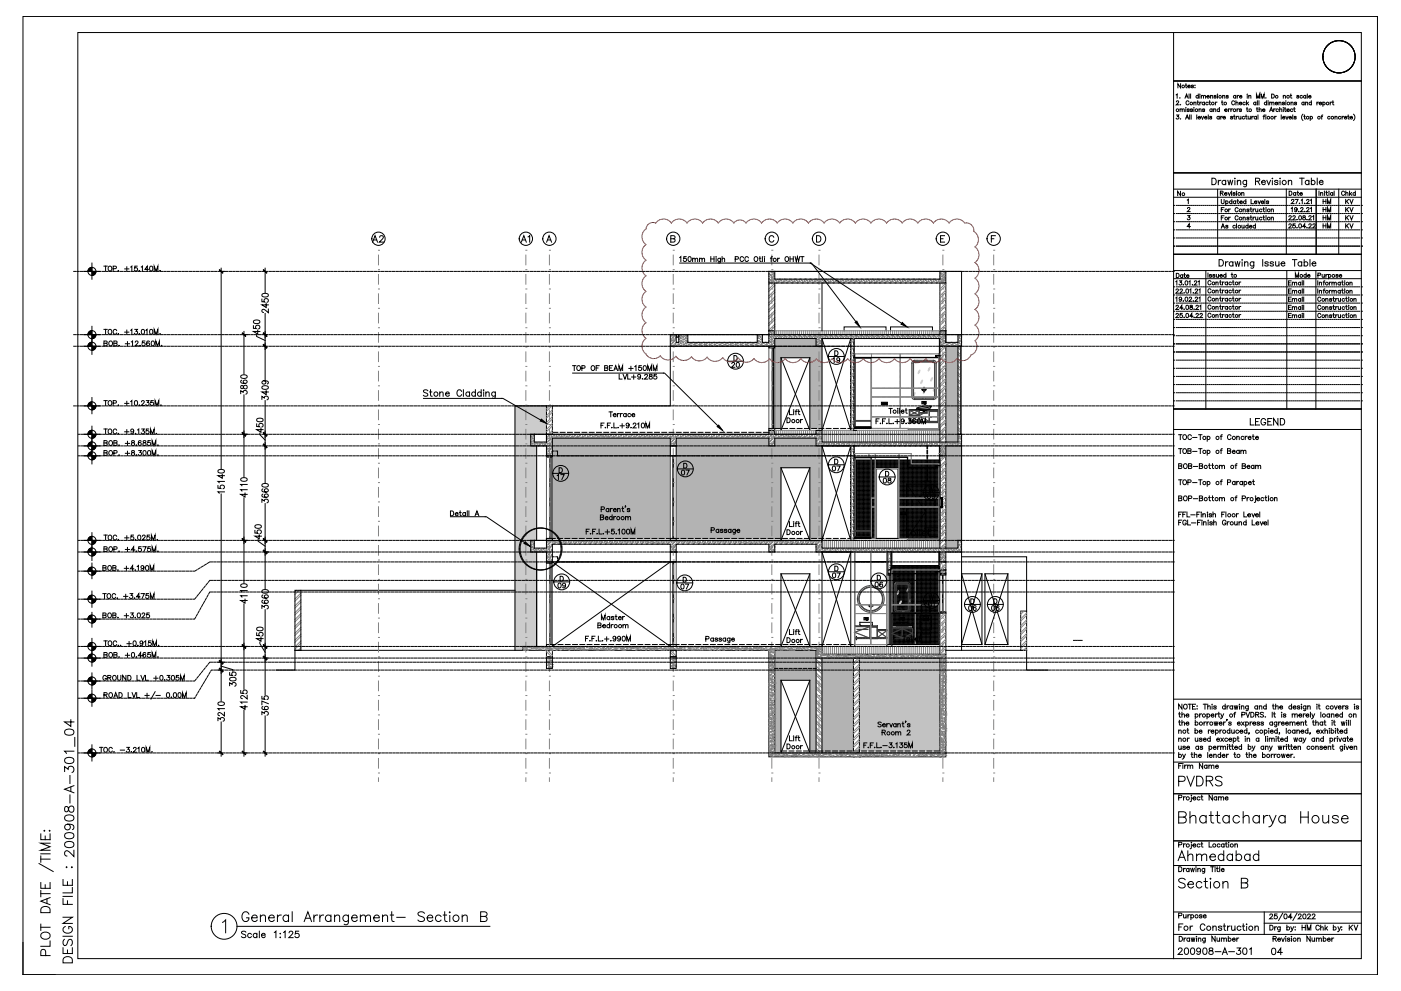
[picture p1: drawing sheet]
<svg xmlns="http://www.w3.org/2000/svg" width="420mm" height="297mm" viewBox="0 0 420 297" stroke-linecap="round" stroke-linejoin="round" font-family="sans-serif">
<g fill="none" stroke="#848484" stroke-width=".3">
<path d="M230.6 99.6h.1M231.5 83.7l-.9 .9M232.2 83.7l-1.6 1.6M232.4 84.9l-1.8 1.8M232.4 86.9l-1.8 1.8M232.4 89l-1.8 1.8M232.4 91l-1.8 1.8M232.4 93.1l-1.8 1.8M232.4 95.1l-1.8 1.8M232.4 97.2l-1.8 1.8M232.4 85.6l-1.8 1.7M232.4 87.6l-1.8 1.8"/>
<path d="M232.4 89.7l-1.8 1.7M232.4 91.7l-1.8 1.8M232.4 93.8l-1.8 1.8M232.4 95.8l-1.8 1.8M232.4 97.9l-1.3 1.2M282.8 83.7l-.9 .9M283.5 83.7l-1.6 1.6M283.7 84.9l-1.8 1.8M283.7 86.9l-1.8 1.8M283.7 89l-1.8 1.8M283.7 91l-1.8 1.8M283.7 93.1l-1.8 1.8"/>
<path d="M283.7 95.1l-1.8 1.8M283.7 97.2l-1.8 1.8M283.7 85.6l-1.8 1.7M283.7 87.6l-1.8 1.8M283.7 89.7l-1.8 1.7M283.7 91.7l-1.8 1.8M283.7 93.8l-1.8 1.7M283.7 95.8l-1.8 1.8M283.7 97.9l-1.3 1.2M256 101.4l-.9 .9M256 103.5l-.9 .9M256 105.5l-.9 .9"/>
<path d="M256 107.6l-.9 .9M256 109.6l-.9 .9M256 111.7l-.9 .9M256 113.7l-.9 .9M256 115.8l-.9 .9M256 117.8l-.9 .9M256 119.9l-.9 .9M256 102.1l-.9 .9M256 104.2l-.9 .8M256 106.2l-.9 .9M256 108.3l-.9 .9M256 110.3l-.9 .9"/>
<path d="M256 112.4l-.9 .9M256 114.4l-.9 .9M256 116.5l-.9 .9M256 118.5l-.9 .9M283.2 103.6l-1.3 1.4M283.7 105.2l-1.8 1.8M283.7 109.3l-1.8 1.8M283.7 111.4l-1.8 1.8M283.7 115.5l-1.8 1.8M283.7 117.5l-1.8 1.8M283.7 107.3l-1.8 1.8M283.7 113.4l-1.8 1.8"/>
<path d="M283.7 119.6l-1.8 1.8M283.7 103.9l-1.8 1.7M283.7 105.9l-1.8 1.8M283.7 108l-1.8 1.7M283.7 110l-1.8 1.8M283.7 112.1l-1.8 1.8M283.7 114.1l-1.8 1.8M283.7 116.2l-1.8 1.8M283.7 118.2l-1.8 1.8M287.3 105.5l.9 .9M287.3 107.6l.9 .9M287.3 109.6l.9 .9"/>
<path d="M287.3 111.7l.9 .9M287.3 113.7l.9 .9M287.3 115.8l.9 .9M287.3 117.8l.9 .9M287.3 119.9l.9 .9M287.3 104.2l.9 .9M287.3 106.2l.9 .9M287.3 108.3l.9 .9M287.3 110.3l.9 .9M287.3 112.4l.9 .9M287.3 114.4l.9 .9M287.3 116.5l.9 .9"/>
<path d="M287.3 118.5l.9 .9M287.6 103.8l.6 .6M165 121.4l-1.1 1.2M165.7 122.8l-1.8 1.8M165.7 124.9l-1.8 1.8M165.7 127l-1.8 1.7M165.7 129l-1 .9M165.7 121.5l-1.8 1.8M165.7 123.5l-1.8 1.8M165.7 125.6l-1.8 1.8M165.7 127.6l-1.8 1.8M165.7 129.7l-.3 .2"/>
<path d="M255.5 133.4l-.4 .4M256 121.9l-.9 .9M256 124l-.9 .9M256 126l-.9 .9M256 128.1l-.7 .7M256 120.6l-.9 .9M256 122.6l-.9 .9M256 124.7l-.9 .9M256 126.7l-.9 .9M256 134.2l-.9 .9M256 136.3l-.9 .9M256 138.4l-.9 .8"/>
<path d="M256 134.9l-.9 .9M256 137l-.9 .9M256 139l-.9 .9M283.2 136.5l-1.3 1.3M283.7 123.7l-1.8 1.8M283.7 127.8l-1.8 1.8M283.7 129.9l-1.8 1.7M283.7 131.9l-.2 .2M283.7 138.1l-1.8 1.7M283.7 136.7l-1.8 1.8M283.7 138.7l-1.8 1.8M283.7 121.6l-1.8 1.8"/>
<path d="M283.7 125.7l-1.8 1.8M283.7 120.3l-1.8 1.8M283.7 122.3l-1.8 1.8M283.7 124.4l-1.8 1.8M283.7 126.4l-1.8 1.8M283.7 128.5l-1.8 1.8M283.7 130.5l-1.6 1.6M287.3 128.8l.9 .9M287.3 121.9l.9 .9M287.3 124l.9 .9M287.3 126l.9 .9M287.3 128.1l.9 .9"/>
<path d="M287.3 130.2h.1M287.3 120.6l.9 .9M287.3 122.6l.9 .9M287.3 124.7l.9 .9M287.3 126.7l.9 .9M256 140.4l-.9 .9M256 142.5l-.9 .8M256 144.5l-.9 .9M256 146.6l-.9 .8M256 148.6l-.9 .9M256 150.7l-.9 .8M256 152.7l-.9 .9"/>
<path d="M256 154.8l-.9 .9M256 156.8l-.9 .9M256 158.9l-.9 .9M256 141.1l-.9 .9M256 143.1l-.9 .9M256 145.2l-.9 .9M256 147.2l-.9 .9M256 149.3l-.9 .9M256 151.3l-.9 .9M256 153.4l-.9 .9M256 155.4l-.9 .9M256 157.5l-.9 .9"/>
<path d="M256 159.6l-.9 .8M281.9 152.1v.1M282.6 152.1l-.7 .7M283.7 140.1l-1.8 1.8M283.7 142.2l-1.8 1.7M283.7 144.2l-1.8 1.8M283.7 146.3l-1.8 1.7M283.7 148.3l-1.2 1.2M283.7 150.4l-1.1 1M283.7 152.4l-1.8 1.8M283.7 154.5l-1.8 1.7M283.7 156.5l-1.8 1.8"/>
<path d="M283.7 158.6l-1.8 1.8M283.7 140.8l-1.8 1.8M283.7 142.9l-1.8 1.7M283.7 144.9l-1.8 1.8M283.7 146.9l-1.8 1.8M283.7 149l-1.1 1M283.7 151.1l-1.1 1M283.7 153.1l-1.8 1.8M283.7 155.2l-1.8 1.7M283.7 157.2l-1.8 1.8M283.7 159.3l-1.8 1.7M89 176.9l-.5 .6"/>
<path d="M89.7 176.9l-1.2 1.3M90.2 177.8l-1.7 1.7M90.2 179.8l-1.7 1.8M90.2 178.4l-1.7 1.8M256 160.9l-.9 .9M256 161.6l-.3 .4M266.7 165.5l-.4 .3M267.2 167l-.9 .9M267.2 169.1l-.9 .8M267.2 165.6l-.9 .9M267.2 167.7l-.9 .9M267.2 169.7l-.9 .9"/>
<path d="M282.2 168.4l-.3 .3M282.8 168.4l-.9 1M283.7 169.7l-1.2 1.1M283.7 160.6l-1.8 1.8M283.7 162.7l-1.5 1.4M283.7 161.3l-1.8 1.8M283.7 163.4l-.8 .7M283.7 169l-1.8 1.8M90.2 181.9l-1.7 1.7M90.2 183.9l-1.7 1.8M90.2 186l-1.7 1.7M90.2 188l-1.7 1.8"/>
<path d="M90.2 190.1l-1.7 1.8M90.2 192.1l-1.7 1.8M90.2 194.2l-.7 .7M90.2 180.5l-1.7 1.8M90.2 182.5l-1.7 1.8M90.2 184.6l-1.7 1.8M90.2 186.6l-1.7 1.8M90.2 188.7l-1.7 1.8M90.2 190.8l-1.7 1.7M90.2 192.8l-1.7 1.8M90.2 194.9h.1M163.9 196.7l.1 .2"/>
<path d="M163.9 195.3l1.5 1.6M164.2 194.9l1.5 1.5M165.5 194.9l.2 .2M201 195.5l1.3 1.4M201.1 194.9l1.7 1.7M202.4 194.9l.4 .4M244.7 197.5l1.8 1.8M244.7 199.6l1.8 1.8M244.7 198.2l1.8 1.8M245.8 197.2l.7 .8M246.5 197.2v.1M256.1 197.2l-.2 .2"/>
<path d="M257.4 197.2l-1.5 1.5M257.7 199l-1.8 1.8M257.7 197.6l-1.8 1.8M257.7 199.7l-1.8 1.8M281.9 183.8h.1M283.3 183.8l-1.4 1.3M283.7 185.4l-1.8 1.8M283.7 187.4l-1.8 1.8M283.7 189.5l-1.8 1.8M283.7 191.6l-1.8 1.7M283.7 193.6l-1.8 1.8M283.7 195.7l-.5 .4"/>
<path d="M283.7 184l-1.8 1.8M283.7 186.1l-1.8 1.8M283.7 188.1l-1.8 1.8M283.7 190.2l-1.8 1.8M283.7 192.2l-1.8 1.8M283.7 194.3l-1.8 1.8M306.4 183.2l-.3 .3M307.1 183.2l-1 1M307.9 183.7l-1.8 1.8M307.9 185.8l-1.8 1.8M307.9 187.8l-1.8 1.8M307.9 189.9l-1.8 1.8"/>
<path d="M307.9 191.9l-1.8 1.8M307.9 194l-1 .9M307.9 184.4l-1.8 1.8M307.9 186.5l-1.8 1.8M307.9 188.5l-1.8 1.8M307.9 190.6l-1.8 1.8M307.9 192.6l-1.8 1.8M307.9 194.7l-.3 .2M244.7 201.7l1.8 1.7M244.7 203.7l1.8 1.8M244.7 205.8l1.8 1.7M244.7 207.8l1.8 1.8"/>
<path d="M244.7 209.9l1.8 1.7M244.7 211.9l1.8 1.8M244.7 214l1.8 1.7M244.7 216l1.8 1.8M244.7 218.1l1.8 1.7M244.7 200.3l1.8 1.8M244.7 202.3l1.8 1.8M244.7 204.4l1.8 1.8M244.7 206.4l1.8 1.8M244.7 208.5l1.8 1.8M244.7 210.5l1.8 1.8M244.7 212.6l1.8 1.8"/>
<path d="M244.7 214.6l1.8 1.8M244.7 216.7l1.8 1.8M244.7 218.7l1.8 1.8M257.7 201.1l-1.8 1.7M257.7 203.1l-1.8 1.8M257.7 205.2l-1.8 1.7M257.7 207.2l-1.8 1.8M257.7 209.3l-1.8 1.7M257.7 211.3l-1.8 1.8M257.7 213.4l-1.8 1.8M257.7 215.4l-1.8 1.8M257.7 217.5l-1.8 1.8"/>
<path d="M257.7 219.5l-1.8 1.8M257.7 201.7l-1.8 1.8M257.7 203.8l-1.8 1.8M257.7 205.9l-1.8 1.7M257.7 207.9l-1.8 1.8M257.7 209.9l-1.8 1.8M257.7 212l-1.8 1.8M257.7 214.1l-1.8 1.7M257.7 216.1l-1.8 1.8M257.7 218.2l-1.8 1.7M244.7 220.1l1.8 1.8M244.7 222.2l1.8 1.8"/>
<path d="M244.7 224.2l1.5 1.5M244.7 220.8l1.8 1.8M244.7 222.8l1.8 1.8M244.7 224.9l.8 .8M257.7 225.7h.1M257.7 221.6l-1.8 1.8M257.7 223.6l-1.8 1.8M257.7 220.2l-1.8 1.8M257.7 222.3l-1.8 1.7M257.7 224.3l-1.3 1.4"/>
</g>
<path d="M230.6 103.8v24.7M232.4 103.8v24.6M163.9 137v24.4M165.7 137v24.4M163.9 168.8v24.4M165.7 168.8v24.4M281.9 172.4v11M283.7 171.6v11.8" fill="none" stroke="#595959" stroke-width=".3"/>
<g fill="none" stroke="#000" stroke-width=".3">
<path d="M230.6 81.4h1.8v2.3h49.5v-2.3h1.8v3.4h-53.1zM201 100.3h1.8v2.3h.8v-2.3h2.7v2.3h20.8v-2.3h1.5v2.3h2v-3.5h1.8v1.2h49.5v-1.2h1.8v3.5h3.6v-2.3h1.1v3.5h-6.5v-2.3h-35.4v2.3h-1.8v-2.3h-12.3v2.3h-31.4zM202.8 100.3h.8v.8h-.8zM159.2 130.2h1v2.3h3.7v-2.3h66.7v-1.2h1.8v1.2h12.3v-1.2h1.8v3.5h40.8v-2.3h1.1v3.5h-4.7v2.9h-1.8v-2.9h-37.2v-2.4h-12.3v2.4h-1.8v-2.4h-27.8v2.4h-1.8v-2.4h-35.3v5.3h-1.8v-2.9h-4.7zM159.2 162h1v2.3h3.7v-2.3h82.6v2.3h40.8v-2.3h1.1v3.5h-4.7v2.9h-1.8v-2.9h-37.2v-2.4h-12.3v2.4h-1.8v-2.4h-27.8v2.4h-1.8v-2.4h-35.3v5.3h-1.8v-2.9h-4.7zM202.8 165.5h.1M266.3 170.8h.9v1.2h-.9zM281.9 170.8h1.8v1.2h-1.8zM156.8 194.9h73.8v32h53.1v-30.8h-37.2v-2.3h-89.7v1.1h-68.3v5.9h-5.7M163.9 196.9h1.8v3.4h-1.8zM201 196.9h1.8v3.4h-1.8zM232.4 194.9h12.3v2.3h37.2v28.5h-49.5z"/>
<path d="M283.7 194.9h24.2v5.9h6.4M255.9 226.9h.1M257.7 226.9h.1M281.9 226.9h.1M283.7 225.7h.1"/>
</g>
<path d="M154.4 121.7h9.5v8.5h-4.7v3.5h1.7v28.3h-1.7v3.5h1.7v28.3h-4.1v1.1h-2.4z" fill="#ccc" stroke="#ccc" stroke-width=".3"/>
<g fill="none" stroke="#000" stroke-width=".3">
<path d="M232.4 81.4h49.5M246.5 84.8v14.3M253.1 99.1v-1.1h12.6v1.1M267.1 99.1v-1.1h12.5v1.1M283.7 81.4h4.7v18.9M201 103.8v17.9h-35.3M206.3 100.3h20.8M228.6 100.3h2M230.6 100.3h.1M234.2 107.2l8.7 21.8v-21.8h-8.7v21.8l8.7-21.8M246.5 101.5l8.6 27.5v-27.5h-8.6v27.5l8.6-27.5M283.7 100.3h3.6"/>
<path d="M288.2 103.8v26.4M160.2 130.2h3.7M160.9 133.7v28.3M163.9 121.7h-9.5v73.2M246.5 133.7h8.6l-8.6 28.3zM246.5 133.7l8.6 28.3v-28.3M281.7 133.7v15.6h.8v2.7h-.8v9.5M288.4 133.7v28.3M234.2 140.2l8.7 21.8v-21.8h-8.7v21.8l8.7-21.8M273.5 149.3h7v2.7h-7zM273.6 149.5h6.7v2.3h-6.7zM281.6 149.5h.7v2.3h-.7z"/>
<path d="M90.2 176.9h64.2M160.2 162h3.7M160.9 165.5v28.3M234.2 172l8.7 21.8v-21.8h-8.7v21.8l8.7-21.8M246.5 165.5l8.6 28.3v-28.3M246.5 165.5h8.6M246.5 165.5v28.3l8.6-28.3M256.3 165.5v28.3M288.4 172h6.1v21.2h-6.1zM288.4 166.9h19.5v16.3M288.4 165.5v29.4M288.4 172l6.1 21.2"/>
<path d="M294.5 172l-6.1 21.2M295.4 172h6.9v21.2h-6.9zM295.4 172l6.9 21.2M302.3 172l-6.9 21.2M165.7 193.8l35.3-25.4h-35.3l35.3 25.4M276.3 183.8v-2.5h2.6v2.5M276.3 183.9h2.6M276.5 181.4h2.3v2.4h-2.3zM234.2 203.9l8.7 21.8v-21.8h-8.7v21.8l8.7-21.8"/>
</g>
<g fill="none" stroke="#000" stroke-width=".3">
<path d="M230.6 103.8h1.8v.5h-1.8zM163.9 136.6h1.8v.4h-1.8zM201 133.7h1.8v2.9h-1.8zM230.6 128.4h1.8v.6h-1.8zM163.9 168.4h1.8v.4h-1.8zM163.9 161.4h1.8v.6h-1.8zM201 165.5h1.8v2.9h-1.8zM201 161.4h1.8v.6h-1.8zM266 172v.4h1.5v-.4h-1.2M281.9 172h1.8v.4h-1.8zM163.9 193.2h1.8v.6h-1.8zM201 193.2h1.8v.6h-1.8z"/>
<path d="M266 193.2v.6h1.5v-.6h-1.2M281.9 183.4h1.8v.4h-1.8z"/>
</g>
<g fill="none" stroke="#000" stroke-width=".3">
<path d="M231.6 104.3v24.1M232 104.3v24.1M164.9 137v24.4M165.3 137v24.4M201.8 136.6v24.8M202 136.6v24.8M164.9 168.8v24.4M165.3 168.8v24.4M201.8 168.4v24.8M202 168.4v24.8M266.6 172.4v20.8M266.9 172.4v20.8"/>
<path d="M282.6 172.4v11M282.8 172.4v11M201.8 193.8h.1M202 193.8h.1"/>
</g>
<g fill="none" stroke="#808080" stroke-width=".3">
<path d="M230.6 82.4h.1M230.6 83.9v.1M230.6 99.4h.1M230.6 82.1h.1M230.6 82.8h.1M230.6 84.3h.1M230.6 99.8h.1M230.6 83.5v.2zM230.6 81.9v.2zM230.6 99.1v.1M230.9 81.4h.1M230.9 82.9h.1"/>
<path d="M230.9 84.5h.1M230.9 99.9v.1M230.9 82.2h.1M230.9 83.7v.1M230.9 99.2h.1M231.1 82.3l.2 .2zM231.1 83.9l.2 .2zM231.1 99.3l.2 .2zM231.3 81.6h.2zM231.3 83.2h.2zM231.3 84.7h.2zM231.4 99.8l.1 .1"/>
<path d="M231.4 82.8l.1 .1M231.4 84.3l.1 .1M231.5 81.4h.1M231.5 83.3h.1M231.6 99.2h.1M231.6 82.3h.1M231.6 83.8v.1M231.6 99.3h.1M231.7 81.7h.1M231.7 81.6v.1M231.7 83.2h.1M231.7 84.7v.1"/>
<path d="M231.7 83.7h.1M231.9 82.8h.2zM231.9 84.3h.2zM231.9 82.1h.1M231.9 81.9l-.1 .1M231.9 83.5l-.1 .1M232 81.6v.1M232 83v.1M232 84.4v.1M232 99.7v.1M232 99.7l.1 .1h-.2M232 99.7l-.1 .1"/>
<path d="M232.1 83.9l.1 .1M232.1 99.3l.1 .1M232.1 82.3l.1 .1M232.2 83.5v.2zM232.2 81.9v.2zM232.2 99.1v.1M232.4 84.5h.1M232.4 83.7v.1M232.6 83.9l.2 .2zM232.8 84.7h.2zM232.9 84.3l.1 .1M233.1 83.7h.1"/>
<path d="M233.2 83.8v.1M233.2 84.7v.1M233.4 84.3h.3zM233.5 84.5v.1M233.6 83.9l.1 .1M233.7 83.7h.1M234 84.5h.1M234 83.7v.1M234.2 83.9l.2 .2zM234.4 84.7h.2zM234.5 84.3l.1 .1M234.5 83.7h.1"/>
<path d="M234.7 83.8v.1M234.8 84.7v.1M235 84.3h.2zM235.1 84.7v.1M235.2 83.9v.1M235.2 83.7h.1M235.5 84.5h.1M235.5 83.7v.1M235.7 83.9l.2 .2zM235.9 83.7h.1M235.9 84.7h.2zM236 84.3l.1 .1"/>
<path d="M236.3 83.8v.1M236.3 84.7v.1M236.5 84.3h.3zM236.7 83.9l.1 .1M236.8 83.7h.1M237.1 84.5h.1M237.1 83.7v.1M237.3 83.9l.2 .2zM237.3 83.7h.1M237.5 84.7h.2zM237.6 84.3l.1 .1M237.8 83.8v.1"/>
<path d="M237.9 84.7v.1M238.1 84.3h.2zM238.1 83.7h.1M238.3 83.9v.1M238.3 83.7h.1M238.6 84.5h.1M238.6 83.7v.1M238.7 83.7h.1M238.8 83.9l.2 .2zM239 84.7h.2zM239.1 84.3l.1 .1M239.4 83.8v.1"/>
<path d="M239.4 84.7v.1M239.7 83.8v.1M239.7 84.2l.2 .1h-.3zM239.8 83.9l.1 .1M239.9 83.7h.1M240.1 83.7h.1M240.2 84.5h.1M240.2 83.7v.1M240.4 83.9l.2 .2zM240.6 84.7h.2zM240.7 84.3l.1 .1M240.9 83.8v.1"/>
<path d="M241 84.7v.1M241.2 84.3h.2zM241.2 83.9v.1M241.3 83.9l.1 .1M241.4 83.7h.1M241.5 83.7h.1M241.7 84.5h.1M241.7 83.7v.1M241.9 83.9l.2 .2zM242.1 84.7h.2zM242.2 84.3l.1 .1M242.5 83.8v.1"/>
<path d="M242.5 84.7v.1M242.7 84.3h.3zM242.8 84.1v.1M242.9 83.7h.1M242.9 83.9l.1 .1M243 83.7h.1M243.2 84.5h.1M243.3 83.7v.1M243.5 83.9l.2 .2zM243.7 84.7h.2zM243.8 84.3l.1 .1M244 83.8v.1"/>
<path d="M244.1 84.7v.1M244.2 84.3h.3zM244.3 83.7h.1M244.3 84.2v.1M244.4 83.9l.1 .1M244.5 83.7h.1M244.8 84.5h.1M244.8 83.7v.1M245 83.9l.2 .2zM245.2 84.7h.2zM245.3 84.3l.1 .1M245.6 83.8v.1"/>
<path d="M245.6 84.7v.1M245.7 83.7h.1M245.8 84.3h.3zM245.9 84.4v.1M246 83.9l.1 .1M246.1 83.7h.1M246.3 84.5h.1M246.4 83.7v.1M246.6 83.9l.2 .2zM246.8 84.7h.2zM246.9 84.3l.1 .1M247.1 83.7h.1"/>
<path d="M247.1 83.8v.1M247.2 84.7v.1M247.3 84.3h.3zM247.4 84.5v.1M247.5 83.9l.1 .1M247.6 83.7h.1M247.9 84.5h.1M247.9 83.7v.1M248.1 83.9l.2 .2zM248.3 84.7h.2zM248.4 84.3l.1 .1M248.5 83.7h.1"/>
<path d="M248.6 83.8v.1M248.7 84.7v.1M248.9 84.3h.3zM249 84.7v.1M249.1 83.9l.1 .1M249.2 83.7h.1M249.4 84.5h.1M249.5 83.7v.1M249.7 83.9l.2 .2zM249.9 83.7h.1M249.9 84.7h.1zM249.9 84.3l.1 .1"/>
<path d="M250.2 83.8v.1M250.3 84.7v.1M250.4 84.3h.3zM250.6 83.9l.1 .1M250.7 83.7h.1M251 84.5h.1M251 83.7v.1M251.2 83.9l.2 .2zM251.2 83.7h.1M251.4 84.7h.2zM251.5 84.3l.1 .1M251.7 83.8v.1"/>
<path d="M251.8 84.7v.1M252 84.3h.3zM252.1 83.7h.1M252.2 83.9l.1 .1M252.3 83.7h.1M252.5 84.5h.1M252.6 83.7v.1M252.6 83.7h.1M252.8 83.9l.2 .2zM253 84.7h.1zM253 84.3l.1 .1M253.3 83.8v.1"/>
<path d="M253.4 84.7v.1M253.6 83.8v.1M253.7 84.2l.1 .1h-.3zM253.7 83.9l.1 .1M253.8 83.7h.1M254 83.7h.1M254.1 84.5h.1M254.1 83.7v.1M254.3 83.9l.2 .2zM254.5 84.7h.2zM254.6 84.3l.1 .1M254.8 83.8v.1"/>
<path d="M254.9 84.7v.1M255.1 84.3h.3zM255.2 83.9v.1M255.3 83.9l.1 .1M255.4 83.7h.1M255.6 84.5h.1M255.7 83.7v.1M255.9 83.9l.1 .2zM256 84.7h.2zM256.1 84.3l.1 .1M256.4 83.8v.1M256.5 84.7v.1"/>
<path d="M256.6 84.3h.3zM256.7 84.1v.1M256.8 83.7h.1M256.8 83.9l.1 .1M256.9 83.7h.1M257.2 84.5h.1M257.2 83.7v.1M257.4 83.9l.2 .2zM257.6 84.7h.2zM257.7 84.3l.1 .1M257.9 83.8v.1M258 84.7v.1"/>
<path d="M258.2 84.3h.2zM258.2 83.7h.1M258.3 84.2v.1M258.4 83.9l.1 .1M258.5 83.7h.1M258.7 84.5h.1M258.8 83.7v.1M258.9 83.9l.2 .2zM259.1 84.7h.2zM259.2 84.3l.1 .1M259.5 83.8v.1M259.5 84.7v.1"/>
<path d="M259.6 83.7h.1M259.7 84.3h.3zM259.8 84.4v.1M259.9 83.9l.1 .1M260 83.7h.1M260.3 84.5h.1M260.3 83.7v.1M260.5 83.9l.2 .2zM260.7 84.7h.2zM260.8 84.3l.1 .1M261 83.7h.1M261 83.8v.1"/>
<path d="M261.1 84.7v.1M261.3 84.3h.2zM261.4 84.5v.1M261.5 83.9l.1 .1M261.6 83.7h.1M261.8 84.5h.1M261.8 83.7v.1M262 83.9l.2 .2zM262.2 84.7h.2zM262.3 84.3l.1 .1M262.4 83.7h.1M262.6 83.8v.1"/>
<path d="M262.6 84.7v.1M262.8 84.3h.3zM262.9 84.7v.1M263 83.9l.1 .1M263.1 83.7h.1M263.4 84.5h.1M263.4 83.7v.1M263.6 83.9l.2 .2zM263.8 83.7h.1M263.8 84.7h.2zM263.9 84.3l.1 .1M264.1 83.8v.1"/>
<path d="M264.2 84.7v.1M264.4 84.3h.2zM264.6 83.9v.1M264.6 83.7h.1M264.9 84.5h.1M264.9 83.7v.1M265.1 83.9l.2 .2zM265.2 83.7h.1M265.3 84.7h.2zM265.4 84.3l.1 .1M265.7 83.8v.1M265.7 84.7v.1"/>
<path d="M265.9 84.3h.3zM266 83.7h.1M266.1 83.9l.1 .1M266.2 83.7h.1M266.5 84.5h.1M266.5 83.7v.1M266.6 83.7h.1M266.7 83.9l.2 .2zM266.9 84.7h.2h-.2M267 84.3l.1 .1M267.2 83.8v.1M267.3 84.7v.1"/>
<path d="M267.5 84.3h.2zM267.6 83.8v.1M267.7 83.9v.1M267.7 83.7h.1M268 83.7h.1M268 84.5h.1M268 83.7v.1M268.2 83.9l.2 .2zM268.4 84.7h.2zM268.5 84.3l.1 .1M268.8 83.8v.1M268.8 84.7v.1"/>
<path d="M269 84.3h.3zM269.1 83.9v.1M269.2 83.9l.1 .1M269.3 83.7h.1M269.3 83.7h.2M269.6 84.5h.1M269.6 83.7v.1M269.8 83.9l.2 .2zM270 84.7h.2zM270.1 84.3l.1 .1M270.3 83.8v.1M270.4 84.7v.1"/>
<path d="M270.6 84.3h.2zM270.6 84.1v.1M270.7 83.7h.1M270.7 83.9l.1 .1M270.8 83.7h.1M271.1 84.5h.1M271.1 83.7v.1M271.3 83.9l.2 .2zM271.5 84.7h.2zM271.6 84.3l.1 .1M271.9 83.8v.1M271.9 84.7v.1"/>
<path d="M272.1 84.3h.3zM272.1 83.7h.1M272.2 84.2v.1M272.3 83.9l.1 .1M272.4 83.7h.1M272.7 84.5h.1M272.7 83.7v.1M272.9 83.9l.2 .2zM273.1 84.7h.2zM273.2 84.3l.1 .1M273.4 83.8v.1M273.5 84.7v.1"/>
<path d="M273.5 83.7h.1M273.6 84.3h.3zM273.7 84.4v.1M273.8 83.9l.1 .1M273.9 83.7h.1M274.2 84.5h.1M274.2 83.7v.1M274.4 83.9l.2 .2zM274.6 84.7h.2zM274.7 84.3l.1 .1M274.9 83.7h.1M275 83.8v.1"/>
<path d="M275 84.7v.1M275.3 84.5v.1M275.3 84.2l.2 .1h-.3zM275.4 83.9l.1 .1M275.5 83.7h.1M275.7 84.5h.1M275.8 83.7v.1M276 83.9l.2 .2zM276.2 84.7h.2zM276.3 84.3l.1 .1M276.3 83.7h.1M276.5 83.8v.1"/>
<path d="M276.6 84.7v.1M276.7 84.3h.3zM276.8 84.7v.1M276.9 83.9l.1 .1M277 83.7h.1M277.3 84.5h.1M277.3 83.7v.1M277.5 83.9l.2 .2zM277.7 83.7h.1M277.7 84.7h.2zM277.8 84.3l.1 .1M278 83.8v.1"/>
<path d="M278.1 84.7v.1M278.3 84.3h.3zM278.5 83.9l.1 .1M278.6 83.7h.1M278.8 84.5h.1M278.9 83.7v.1M279.1 83.9l.2 .2zM279.1 83.7h.1M279.3 84.7h.2zM279.3 84.3l.1 .1M279.6 83.8v.1M279.7 84.7v.1"/>
<path d="M279.8 84.3h.3zM279.9 83.7h.1M280 83.9l.1 .1M280.1 83.7h.1M280.4 84.5h.1M280.4 83.7v.1M280.5 83.7h.1M280.6 83.9l.2 .2zM280.9 84.8h.1M280.9 84.3l.1 .1M281.1 83.8v.1M281.2 84.7v.1"/>
<path d="M281.5 83.8v.1M281.5 84.2l.2 .1h-.3zM281.6 83.9l.1 .1M281.7 83.7h.1M281.9 82.9h.1M281.9 82.5v.1M281.9 84.1h.1M281.9 99.9v.1M282 81.4h.1M282 81.8h.1M282 83.4h.1M282 99.2h.1"/>
<path d="M282 83.3h.1M282.2 81.9l.2 .2zM282.2 83.5l.2 .2zM282.2 99.3l.2 .2zM282.2 81.7h.1M282.4 82.8h.1zM282.4 84.3h.1zM282.4 81.4h.1M282.4 84l.1 .1M282.4 82.4l.1 .1M282.4 99.8l.1 .1M282.7 81.9h.1"/>
<path d="M282.7 83.5h.1M282.7 99.3h.1M282.8 82.8h.1M282.8 84.3v.1M282.9 82.4h.3zM282.9 84h.3zM282.9 99.8h.3h-.3M283 81.5l-.1 .1M283 83.1l-.1 .1M283 84.6l-.1 .1M283 82.3v.1M283 83.7v.1"/>
<path d="M283 99.2v.1M283 84.5h.1M283.1 83.5l.1 .1M283.1 81.9l.1 .1M283.1 99.3l.1 .1M283.1 99.2h.1M283.2 82.9h.1M283.2 84.6v.2zM283.2 81.5v.2zM283.2 83.1v.2zM283.2 99.1v.1M283.4 81.4h.1"/>
<path d="M283.4 83.3h.1M283.5 82.5v.1M283.5 84.1h.1M283.5 99.9v.1M283.5 81.8h.1M283.5 83.4h.1M283.5 99.2h.1M283.6 81.7h.1M201.3 100.9h.1M201.3 102.4h.1M201.4 100.3v.3zM201.4 101.9v.2z"/>
<path d="M201.4 103.4v.3zM201.4 101.4l-.1 .1M201.4 102.9l-.1 .1M201.4 103.5h.1M201.6 102h.1M201.7 101.1h.2l-.2 .2zM201.7 102.6h.2l-.2 .2zM201.7 100.4h.1M201.9 100.5l-.1 .1M201.9 102.1h-.1M201.9 103.6l-.1 .1M201.9 101.6h.1"/>
<path d="M201.9 103.2h.1M202 102.4h.1M202 100.9h.1M202.1 100.6h.2zM202.1 102.1h.2zM202.1 103.7h.2zM202.1 100.8v.1M202.1 102.2v.1M202.1 103.6v.1M202.2 101.8l.1 .1M202.2 103.4h.1M202.2 100.3l.1 .1"/>
<path d="M202.6 101.3h.1M202.6 102.8h.1M202.5 100.6v.1M202.5 102v.1M202.5 103.4v.1M202.5 101.7h.1M202.5 103.2h.1M202.8 100.5v.2M202.8 103.6v.1M203 103v.1M203 103.4h.1M203 100.8h.1"/>
<path d="M203.2 101.1v-.2l.2 .2M203.2 102.6h.1M203.2 102.6h.2M203.3 100.3h.2M203.4 103.3h.2zM203.4 102.6h.1M203.5 100.3h.1M203.5 102.9l.1 .1M203.6 101.8h.1M203.6 101.4v.1M203.6 100.7h.1M203.8 100.9h.1"/>
<path d="M203.8 102.4h.1M203.8 101.8h.1M203.8 103.3h.1M204 101.4h.3zM204 102.9h.3zM204.1 100.5l-.1 .1M204.1 102l-.1 .1M204.1 103.6l-.1 .1M204.1 101.1v.1M204.1 102.5v.1M204.2 102.4l.1 .1M204.2 100.9l.1 .1"/>
<path d="M204.3 100.5v.2zM204.3 102.1v.1zM204.3 103.6v.2zM204.4 103.4h.1M204.6 101.5h.1M204.6 103v.1M204.6 101.9h.1M204.6 100.8h.1M204.6 102.3h.1M204.7 100.3h.1M204.8 100.9l.2 .2zM204.8 102.4l.2 .2z"/>
<path d="M204.8 102.2h.1M205 101.8h.2zM205 103.3h.2zM205 100.7h.1M205.1 100.3h.1M205.1 102.9l.1 .1M205.1 101.4l.1 .1M205.3 100.9h.1M205.3 102.4h.1M205.4 101.8h.1M205.4 103.3h.1M205.6 101.4h.2z"/>
<path d="M205.6 102.9h.2zM205.6 100.5l-.1 .1M205.6 102l-.1 .1M205.6 103.6l-.1 .1M205.7 101.3v.1M205.7 102.6v.2M205.8 100.9v.1M205.8 102.4v.1M205.8 103.4h.1M205.8 100.5v.2zM205.8 102.1v.1zM205.8 103.6v.2z"/>
<path d="M206 101.9h.1M206.1 101.5h.1M206.1 103v.1M206.1 100.3h.1M206.1 100.8h.1M206.1 102.3h.1M206.2 102.2h.1M206.3 102.6h.1M206.3 102.6h.2M206.5 103.3h.2zM206.5 102.6h.1M206.6 102.9l.1 .1"/>
<path d="M206.9 103.3h.1M207.1 102.9h.3zM207.2 103.6l-.1 .1M207.2 102.8v.1M207.2 103.4h.1M207.4 103.6v.2zM207.7 103v.1M207.9 102.6h.1M207.9 102.6h.2M208.1 102.6h.1M208.2 103.4h.1M208.2 102.9l.1 .1"/>
<path d="M208.5 103.3h.1M208.6 103.4h.1M208.7 102.9h.2zM208.7 103.6l-.1 .1M208.7 103v.1M208.9 103.6v.2zM209.2 103v.1M209.4 102.6h.1M209.4 102.6h.2M209.6 102.6h.1M209.6 103.3h.2zM209.7 102.9l.1 .1"/>
<path d="M210 103.4h.1M210 103.3h.1M210.2 102.9h.3zM210.2 103.6v.1M210.3 103.1v.1M210.5 103.6v.2zM210.8 103v.1M211 102.6h.1M211 102.6h.2M211.2 103.3h.2zM211.2 102.6h.1M211.3 102.9l.1 .1"/>
<path d="M211.4 103.4h.1M211.6 103.3h.1M211.8 102.9h.2zM211.8 103.6l-.1 .1M211.8 103.3v.1M212 103.6v.2zM212.3 103v.1M212.5 102.6h.1M212.5 102.6h.2M212.7 103.3h.2zM212.7 102.6h.1M212.8 103.4h.1"/>
<path d="M212.8 102.9l.1 .1M213.1 103.3h.1M213.3 102.9h.3zM213.3 103.6l-.1 .1M213.4 103.4v.1M213.6 103.6v.2zM213.8 103v.1M214.1 102.6h.1M214.1 102.6h.2M214.2 103.4h.1M214.3 103.3h.2zM214.3 102.6h.1"/>
<path d="M214.4 102.9l.1 .1M214.7 103.3h.1M214.8 102.9h.3zM214.9 103.6l-.1 .1M214.9 103.6v.1M215.1 103.6v.2zM215.4 103v.1M215.6 103.4h.1M215.6 102.6h.1M215.6 102.6h.2M215.8 103.3h.2zM215.9 102.9l.1 .1"/>
<path d="M216.2 103.3h.1M216.4 102.9h.3zM216.4 103.6l-.1 .1M216.5 103.7v.1M216.7 103.6v.2zM216.9 103v.1M217 103.4h.1M217.2 102.6h.1M217.2 102.6h.2M217.3 102.6h.1M217.4 103.3h.2zM217.5 102.9l.1 .1"/>
<path d="M217.8 103.3h.1M218 103.6l-.1 .1M218.1 102.8l.1 .1h-.3zM218.2 103.6v.2zM218.4 103.4h.1M218.5 103v.1M218.7 102.6h.1M218.7 102.6h.2M218.9 103.3h.2zM218.9 102.6h.1M219 102.9l.1 .1M219.3 103.3h.1"/>
<path d="M219.5 102.9h.3zM219.5 103.6l-.1 .1M219.6 102.6v.2M219.8 103.4h.1M219.8 103.6v.2zM220 103v.1M220.3 102.6h.1M220.3 102.6h.2M220.5 103.3h.1zM220.5 102.6h.1M220.5 102.9l.1 .1M220.9 103.3h.1"/>
<path d="M221 102.9h.3zM221.1 103.6l-.1 .1M221.1 102.8v.1M221.1 103.4h.1M221.3 103.6v.2zM221.6 103v.1M221.8 102.6h.1M221.8 102.6h.2M222 103.3h.2zM222 102.6h.1M222.1 102.9l.1 .1M222.4 103.3h.1"/>
<path d="M222.5 103.4h.1M222.6 102.9h.3zM222.6 103.6l-.1 .1M222.7 103v.1M222.9 103.6v.2zM223.1 103v.1M223.4 102.6h.1M223.4 102.6h.2M223.5 103.3h.2zM223.5 102.6h.1M223.6 102.9l.1 .1M223.9 103.4h.1"/>
<path d="M224 103.3h.1M224.1 102.9h.3zM224.2 103.6l-.1 .1M224.2 103.1v.1M224.4 103.6v.2zM224.7 103v.1M224.9 102.6h.1M224.9 102.6h.2M225.1 102.6h.1M225.1 103.3h.2zM225.2 102.9l.1 .1M225.3 103.4h.1"/>
<path d="M225.5 103.3h.1M225.7 102.9h.2zM225.7 103.6l-.1 .1M225.8 103.3v.1M226 103.6v.2zM226.2 103v.1M226.5 102.6h.1M226.6 103.3h.2zM226.6 102.6h.1M226.7 103.4h.1M226.7 102.9l.1 .1M227.1 103.3h.1"/>
<path d="M227.1 100.3h.1M227.1 102.2h.1M227.2 101.4h.3zM227.2 102.9h.3zM227.3 100.7h.1M227.3 100.5l-.1 .1M227.3 103.6l-.1 .1M227.3 102l-.1 .1M227.3 100.6v.1M227.3 102v.1M227.3 103.4v.1M227.4 102.4l.1 .1"/>
<path d="M227.4 100.9l.1 .1M227.5 100.5v.2zM227.5 102.1v.1zM227.5 103.8v-.2v.2M227.8 101.5h.1M227.8 103v.1M227.8 100.8h.1M227.8 102.3h.1M228 100.9l.2 .2zM228 102.4l.2 .2zM228.1 103.4h.1M228.2 103.3h.2z"/>
<path d="M228.2 101.8h.2zM228.3 101.9h.1M228.3 100.3h.1M228.3 101.4l.1 .1M228.3 102.9l.1 .1M228.4 100.3h.1M228.5 102.2h.1M228.5 100.9h.1M228.5 102.4h.1M228.6 101.8h.1M228.6 103.3h.1M228.8 102.9h.2z"/>
<path d="M228.8 103.6l-.1 .1M228.9 103.6v.1M229.1 103.6v.2zM229.3 103v.1M229.5 103.4h.1M229.5 102.6h.1M229.5 102.6h.2M229.7 103.3h.2zM229.7 102.6h.1M229.8 102.9l.1 .1M230.1 103.3h.1M230.3 102.9h.3z"/>
<path d="M230.4 103.6l-.1 .1M230.4 103.7v.1M230.6 102.5h.1M230.6 101.4h.1M230.6 101h.1M230.6 100.5v.2zM230.6 102.1v.1zM230.6 103.6v.2zM230.9 101.5h.1M230.9 103v.1M230.9 103.4h.1M230.9 100.8h.1"/>
<path d="M230.9 102.3h.1M231.1 101.9h.1M231.1 100.9l.2 .2zM231.1 102.4l.2 .2zM231.2 100.3h.1M231.3 100.2h.2zM231.3 101.8h.2zM231.3 103.3h.2zM231.3 102.2h.1M231.4 102.9l.1 .1M231.4 101.4l.1 .1M231.4 100.7h.1"/>
<path d="M231.6 100.9h.1M231.6 102.4h.1M231.7 100.2h.1M231.7 101.8h.1M231.7 103.3h.1M231.9 101.4h.2zM231.9 102.9h.2zM231.9 100.5l-.1 .1M231.9 103.6l-.1 .1M231.9 102l-.1 .1M232 101.1v.1M232 102.5v.1"/>
<path d="M232.1 100.9l.1 .1M232.1 102.4l.1 .1M232.2 103.6v.2zM232.2 100.5v.2zM232.2 102.1v.1zM232.3 103.4h.1M232.4 100.8h.1M232.6 100.3h.1M232.6 100.9l.2 .2zM232.8 100.7h.1M232.9 100.3h.1M232.9 101.4l.1 .1"/>
<path d="M233.2 100.9h.1M233.4 101.4h.3zM233.5 100.5l-.1 .1M233.5 101.3v.1M233.6 100.9l.1 .1M233.7 100.5v.2zM234 100.3h.1M234 100.8h.1M234.2 100.9l.2 .2zM234.2 100.7h.1M234.5 100.3h.1M234.5 101.4l.1 .1"/>
<path d="M234.7 100.9h.1M235 101.4h.2zM235 100.5l-.1 .1M235.1 101.4v.1M235.2 100.9v.1M235.2 100.5v.2zM235.4 100.3h.1M235.5 100.8h.1M235.6 100.7h.1M235.7 100.9l.2 .2zM236 100.3h.1M236 101.4l.1 .1"/>
<path d="M236.3 100.9h.1M236.5 101.4h.3zM236.6 100.5l-.1 .1M236.7 100.9l.1 .1M236.8 100.3h.1M236.8 100.5v.2zM237 100.7h.1M237.1 100.8h.1M237.3 100.9l.2 .2zM237.6 100.3h.1M237.6 101.4l.1 .1M237.8 100.9h.1"/>
<path d="M238.1 101.4h.2zM238.1 100.5l-.1 .1M238.1 100.3v.1M238.2 100.3h.1M238.3 100.9v.1M238.3 100.5v.2zM238.4 100.7h.1M238.6 100.8h.1M238.8 100.9l.2 .2zM239.1 100.3h.1M239.1 101.4l.1 .1M239.4 100.9h.1"/>
<path d="M239.6 100.3h.1M239.6 100.5v.1M239.7 100.5v.1M239.7 101.2l.2 .2h-.3zM239.8 100.9l.1 .1M239.8 100.7h.1M239.9 100.5v.2zM240.2 100.8h.1M240.4 100.9l.2 .2zM240.7 100.3h.1M240.7 101.4l.1 .1M240.9 100.9h.1"/>
<path d="M241 100.3h.1M241.2 101.4h.2zM241.2 100.7h.1M241.2 100.5l-.1 .1M241.2 100.6v.1M241.3 100.9l.1 .1M241.4 100.5v.2zM241.7 100.8h.1M241.9 100.9l.2 .2zM242.2 100.3h.1M242.2 101.4l.1 .1M242.3 100.3h.1"/>
<path d="M242.5 100.9h.1M242.6 100.7h.1M242.7 101.4h.3zM242.7 100.5l-.1 .1M242.8 100.8v.1M242.9 100.9l.1 .1M243 100.5v.2zM243.3 100.8h.1M243.5 100.9l.2 .2zM243.7 100.3h.1M243.8 100.3h.1M243.8 101.4l.1 .1"/>
<path d="M244 100.7h.1M244 100.9h.1M244.2 101.4h.3zM244.3 100.5l-.1 .1M244.3 101h.1M244.4 100.9l.1 .1M244.5 100.5v.2zM244.8 101.5h.1M244.8 103v.1M244.8 103.4h.1M244.8 100.8h.1M244.8 102.3h.1"/>
<path d="M245 101.9h.1M245 100.9l.2 .2zM245 102.4l.2 .2zM245.1 100.3h.2M245.2 101.8h.2zM245.2 103.3h.2zM245.2 102.2h.1M245.3 100.3h.1M245.3 102.9l.1 .1M245.3 101.4l.1 .1M245.4 100.7h.1M245.6 100.9h.1"/>
<path d="M245.6 102.4h.1M245.6 101.8h.1M245.6 103.3h.1M245.8 101.4h.3zM245.8 102.9h.3zM245.8 100.5l-.1 .1M245.8 102l-.1 .1M245.8 103.6l-.1 .1M245.9 101.1v.1M245.9 102.5v.1M246 102.4l.1 .1M246 100.9l.1 .1"/>
<path d="M246.1 100.5v.2zM246.1 102.1v.1zM246.1 103.6v.2zM246.2 103.4h.1M246.3 101.5h.1M246.3 103v.1M246.4 101.9h.1M246.4 100.8h.1M246.4 102.3h.1M246.5 100.3h.1M246.6 100.9l.2 .2zM246.8 100.7h.1"/>
<path d="M246.9 100.3h.1M246.9 101.4l.1 .1M247.1 100.9h.1M247.4 100.5l-.1 .1M247.4 101.3v.1M247.5 101.2l.1 .2h-.3zM247.5 100.9l.1 .1M247.6 100.5v.2zM247.9 100.3h.1M247.9 100.8h.1M248.1 100.9l.2 .2zM248.1 100.7h.1"/>
<path d="M248.4 100.3h.1M248.4 101.4l.1 .1M248.6 100.9h.1M248.9 101.4h.3zM248.9 100.5l-.1 .1M249 101.4v.1M249.1 100.9l.1 .1M249.2 100.5v.2zM249.3 100.3h.1M249.5 100.8h.1M249.5 100.7h.1M249.7 100.9l.2 .2z"/>
<path d="M249.9 100.3h.1M249.9 101.4l.1 .1M250.2 100.9h.1M250.4 101.4h.3zM250.5 100.5l-.1 .1M250.6 100.9l.1 .1M250.7 100.3h.1M250.7 100.5v.2zM250.9 100.7h.1M251 100.8h.1M251.2 100.9l.2 .2zM251.5 100.3h.1"/>
<path d="M251.5 101.4l.1 .1M251.7 100.9h.1M252 101.4h.3zM252 100.5l-.1 .1M252.2 100.9l.1 .1M252.2 100.3l-.1 .1M252.3 100.5v.2zM252.3 100.7h.1M252.6 100.8h.1M252.8 100.9l.2 .2zM253 100.3h.1M253 101.4l.1 .1"/>
<path d="M253.3 100.9h.1M253.5 100.3h.1M253.6 100.5l-.1 .1M253.6 100.5v.1M253.7 101.2l.1 .2h-.3zM253.7 100.7h.1M253.7 100.9l.1 .1M253.8 100.5v.2zM254.1 100.8h.1M254.3 100.9l.2 .2zM254.6 100.3h.1M254.6 101.4l.1 .1"/>
<path d="M254.8 100.9h.1M254.9 100.3h.1M255.1 101.4h.3zM255.1 100.7h.1M255.1 100.5l-.1 .1M255.2 100.6v.1M255.3 100.9l.1 .1M255.4 100.5v.2zM255.7 100.8h.1M255.9 100.9l.1 .2zM256.1 100.3h.1M256.1 101.4l.1 .1"/>
<path d="M256.3 100.3h.1M256.4 100.9h.1M256.5 100.7h.1M256.6 101.4h.3zM256.7 100.5l-.1 .1M256.7 100.8v.1M256.8 100.9l.1 .1M256.9 100.5v.2zM257.2 100.8h.1M257.4 100.9l.2 .2zM257.7 100.3h.1M257.7 101.4l.1 .1"/>
<path d="M257.9 100.7h.1M257.9 100.9h.1M258.2 101.4h.2zM258.2 100.5l-.1 .1M258.3 101h.1M258.4 100.9l.1 .1M258.5 100.5v.2zM258.8 100.8h.1M258.9 100.9l.2 .2zM259.1 100.3h.1M259.2 100.3h.1M259.2 101.4l.1 .1"/>
<path d="M259.3 100.7h.1M259.5 100.9h.1M259.7 101.4h.3zM259.8 100.5l-.1 .1M259.8 101.1v.1M259.9 100.9l.1 .1M260 100.5v.2zM260.3 100.8h.1M260.5 100.3h.1M260.5 100.9l.2 .2zM260.7 100.7h.1M260.8 100.3h.1"/>
<path d="M260.8 101.4l.1 .1M261 100.9h.1M261.3 100.5l-.1 .1M261.4 101.3v.1M261.4 101.2l.1 .2h-.2zM261.5 100.9l.1 .1M261.6 100.5v.2zM261.8 100.3h.1M261.8 100.8h.1M262 100.9l.2 .2zM262.1 100.7h.1M262.3 100.3h.1"/>
<path d="M262.3 101.4l.1 .1M262.6 100.9h.1M262.8 101.4h.3zM262.9 100.5l-.1 .1M262.9 101.4v.1M263 100.9l.1 .1M263.1 100.5v.2zM263.2 100.3h.1M263.4 100.8h.1M263.5 100.7h.1M263.6 100.9l.2 .2zM263.9 100.3h.1"/>
<path d="M263.9 101.4l.1 .1M264.1 100.9h.1M264.4 101.4h.2zM264.4 100.5l-.1 .1M264.6 100.9v.1M264.6 100.3h.1M264.6 100.5v.2zM264.9 100.7h.1M264.9 100.8h.1M265.1 100.9l.2 .2zM265.4 100.3h.1M265.4 101.4l.1 .1"/>
<path d="M265.7 100.9h.1M265.9 101.4h.3zM266 100.5l-.1 .1M266.1 100.9l.1 .1M266.1 100.3l-.1 .1M266.2 100.5v.2M266.3 100.7h.1M266.5 100.8h.1M266.7 100.9l.2 .2zM267 100.3h.1M267 101.4l.1 .1M267.2 100.9h.1"/>
<path d="M267.4 100.3h.1M267.5 101.4h.2zM267.5 100.5l-.1 .1M267.6 100.5v.1M267.7 100.7h.1M267.7 100.9v.1M267.7 100.5v.2zM268 100.8h.1M268.2 100.9l.2 .2zM268.5 100.3h.1M268.5 101.4l.1 .1M268.8 100.9h.1"/>
<path d="M268.8 100.3h.1M269 100.7h.1M269 100.5v.1M269.1 100.6v.1M269.1 101.2l.2 .2h-.3zM269.2 100.9l.1 .1M269.3 100.5v.2zM269.6 100.8h.1M269.8 100.9l.2 .2zM270.1 100.3h.1M270.1 101.4l.1 .1M270.2 100.3h.1"/>
<path d="M270.3 100.9h.1M270.4 100.7h.1M270.6 101.4h.2zM270.6 100.5l-.1 .1M270.6 100.8v.1M270.7 100.9l.1 .1M270.8 100.5v.2zM271.1 100.8h.1M271.3 100.9l.2 .2zM271.6 100.3h.1M271.6 101.4l.1 .1M271.8 100.7h.1"/>
<path d="M271.9 100.9h.1M272.1 101.4h.3zM272.2 100.5l-.2 .1M272.2 101h.1M272.3 100.9l.1 .1M272.4 100.5v.2zM272.7 100.8h.1M272.9 100.9l.2 .2zM273 100.3h.2M273.2 100.3h.1M273.2 101.4l.1 .1M273.2 100.7h.1"/>
<path d="M273.4 100.9h.1M273.6 101.4h.3zM273.7 100.5l-.1 .1M273.7 101.1v.1M273.8 100.9l.1 .1M273.9 100.5v.2zM274.2 100.8h.1M274.4 100.3h.1M274.4 100.9l.2 .2zM274.6 100.7h.1M274.7 100.3h.1M274.7 101.4l.1 .1"/>
<path d="M275 100.9h.1M275.2 100.5l-.1 .1M275.3 101.3v.1M275.3 101.2l.2 .2h-.3zM275.4 100.9l.1 .1M275.5 100.5v.2zM275.8 100.3h.1M275.8 100.8h.1M276 100.9l.2 .2zM276 100.7h.1M276.3 100.3h.1M276.3 101.4l.1 .1"/>
<path d="M276.5 100.9h.1M276.7 101.4h.3zM276.8 100.5l-.1 .1M276.8 101.4v.1M276.9 100.9l.1 .1M277 100.5v.2zM277.2 100.3h.1M277.3 100.8h.1M277.4 100.7h.1M277.5 100.9l.2 .2zM277.8 100.3h.1M277.8 101.4l.1 .1"/>
<path d="M278 100.9h.1M278.3 100.5l-.1 .1M278.4 101.2l.2 .2h-.3zM278.5 100.9l.1 .1M278.6 100.3h.1M278.6 100.5v.2zM278.8 100.7h.1M278.9 100.8h.1M279.1 100.9l.2 .2zM279.3 100.3h.1M279.3 101.4l.1 .1M279.6 100.9h.1"/>
<path d="M279.8 101.4h.3zM279.9 100.5l-.1 .1M280 100.9l.1 .1M280 100.3l-.1 .1M280.1 100.5v.2zM280.2 100.7h.1M280.4 100.8h.1M280.6 100.9l.2 .2zM280.9 100.3h.1M280.9 101.4l.1 .1M281.1 100.9h.1M281.3 100.6h.2"/>
<path d="M281.3 100.3h.1M281.5 101.2l.2 .2h-.3zM281.6 100.9l.1 .1M281.6 100.7h.1M281.7 100.5v.2zM281.9 101.5h.1M281.9 103v.1M282 100.8h.1M282 102.3h.1M282.2 100.9l.2 .2zM282.2 102.4l.2 .2zM282.4 101.8h.1z"/>
<path d="M282.4 103.3h.1zM282.4 100.2h.1zM282.4 103.4h.1M282.4 102.9l.1 .1M282.4 101.4l.1 .1M282.6 101.9h.1M282.7 100.9h.1M282.7 102.4h.1M282.7 100.3h.1M282.8 100.2h.1M282.8 101.8h.1M282.8 103.3h.1"/>
<path d="M282.8 102.2h.1M283 100.7h.1M283 103.6l-.1 .1M283 100.5l-.1 .1M283 102l-.1 .1M283 100.6v.1M283 102v.1M283 103.4v.1M283.1 101.2l.1 .2h-.3zM283.1 102.8l.1 .1h-.3zM283.1 102.4l.1 .1M283.1 100.9l.1 .1"/>
<path d="M283.2 102.1v.1zM283.2 100.5v.2zM283.2 103.6v.2zM283.5 101.5h.1M283.5 103v.1M283.5 100.8h.1M283.5 102.3h.1M283.7 102.6h.1M283.7 102.6h.2M283.8 103.4h.1M283.9 103.3h.2zM283.9 102.6h.1"/>
<path d="M284 102.9l.1 .1M284.3 103.3h.1M284.5 102.9h.3zM284.5 103.6l-.1 .1M284.6 103.6v.1M284.8 103.6v.2zM285 103v.1M285.2 103.4h.1M285.3 102.6h.1M285.4 103.3h.2zM285.4 102.6h.1M285.5 102.9l.1 .1"/>
<path d="M285.9 103.3h.1M286 102.9h.3zM286.1 103.6l-.1 .1M286.1 103.7v.1M286.3 103.6v.2zM286.6 103v.1M286.6 103.4h.1M286.8 102.6h.1M286.8 102.6h.2M287 103.3h.2zM287 102.6h.1M287.1 102.9l.1 .1"/>
<path d="M287.3 100.9h.1M287.3 102.4h.1M287.4 101.8h.1M287.4 103.3h.1M287.6 100.5l-.1 .1M287.6 102l-.1 .1M287.6 103.6l-.1 .1M287.7 101.1v.1M287.7 102.5v.1M287.7 101.2l.1 .2h-.2zM287.7 102.8l.1 .1h-.2zM287.8 100.9l.1 .1"/>
<path d="M287.8 102.4l.1 .1M287.9 103.6v.2v-.2M287.9 100.5v.2M287.9 102.1v.1M288 103.4h.1M288.1 101.5h.1M288.1 103v.1M288.2 101.9h.1M288.2 100.8h.1M288.2 102.3h.1M288.3 100.3h.1M288.3 100.9v.2"/>
<path d="M288.3 101.1h.1M288.3 102.6h.1M288.3 100.9h.1M288.4 102.5l-.1 .1M159.2 130.7v.1M159.2 131.1h.1M159.2 132.6h.1M159.2 132.2v.2zM159.5 130.3h.1M159.5 131.8h.1M159.5 133.4h.1M159.5 132.9h.1"/>
<path d="M159.6 131.3v.2zM159.6 132.8v.3zM159.6 130.8l-.1 .1M159.6 132.3l-.1 .1M159.6 131.4h.1M159.9 130.5h.2l-.2 .2zM159.9 132h.2l-.2 .2zM159.9 133.7h.1M160.1 131.5h-.1M160.1 133l-.1 .1M160.1 131h.1M160.1 132.6h.1"/>
<path d="M160.2 131.8h.1M160.2 133.4h.1M160.2 130.3h.1M160.3 133.1h.2zM160.3 132.8v.1M160.4 132.8h.1M160.7 132.6v.1M160.8 132.6h.1M160.9 132.9h.1M161 133.4h.1M161.2 132.8v.3zM161.5 133.7h.1"/>
<path d="M161.6 133v.1M161.6 132.6h.1M161.7 133.4h.1M161.8 133.1h.2zM161.8 133v.1M162 132.8h.1M162.2 132.8v.1M162.3 132.9h.1M162.3 132.6h.1M162.6 133.4h.1M162.7 132.8v.3zM163 133.7h.1"/>
<path d="M163.2 133l-.1 .1M163.2 132.6h.1M163.3 133.4h.1M163.4 133.1h.2zM163.4 133.2v.1M163.5 132.8h.1M163.7 132.9l.1 .1M163.9 132.6h.1M163.9 131.4h.1M164.1 130.3h.1M164.1 131.8h.1M164.1 133.4h.1"/>
<path d="M164.1 134.9h.1M164.1 136.5h.1M164.3 132.8v.3zM164.3 131.3v.2zM164.3 134.4v.2zM164.3 135.9v.3zM164.3 130.8l-.1 .1M164.3 132.3l-.1 .1M164.3 133.9l-.1 .1M164.3 135.4l-.1 .1M164.5 130.5h.2l-.2 .2zM164.5 132h.2l-.2 .2z"/>
<path d="M164.5 133.6h.2l-.2 .2zM164.5 135.1h.2l-.2 .2zM164.7 136h.1M164.7 131.5h-.1M164.7 133l-.1 .1M164.7 134.5l-.1 .1M164.7 136.1l-.1 .1M164.7 131h.1M164.7 132.6h.1M164.7 134.1h.1M164.7 135.7h.1M164.8 131.8h.1"/>
<path d="M164.8 133.4h.1M164.8 136.5h.1M164.8 130.3h.1M164.8 134.9h.1M164.9 134.4h.1M164.9 131.5h.2zM164.9 133.1h.2zM164.9 134.6h.2zM164.9 136.1l.2 .1h-.2M164.9 130.5v.1M164.9 131.9v.1M164.9 133.3v.1"/>
<path d="M164.9 134.7v.1M165.1 132.9h.1M165.1 131.2l.1 .1M165.1 132.8h.1M165.1 134.3l.1 .1M165.1 135.8l.1 .1M165.2 131.4h.1M165.4 133.8h.1M165.4 135.3h.1M165.3 130.3v.1M165.3 131.7v.1M165.3 133.1v.1"/>
<path d="M165.3 134.5v.1M165.3 135.9v.1M165.4 131.1h.1M165.4 132.6h.1M165.4 134.2h.1M165.4 135.7h.1M165.4 130.7v.2zM165.4 132.2v.2zM165.7 130.3h.1M165.8 131.3h.1M165.8 130.8l-.1 .1M166.1 130.5h.2l-.2 .2z"/>
<path d="M166.3 131h.1M166.4 130.3h.1M166.5 130.7v.1M166.6 131.2l.1 .1M167 130.7h.1M166.9 130.4v.1M166.9 131.1h.1M167.2 130.3h.1M167.4 131.3h.1M167.4 130.8l-.1 .1M167.7 130.5h.1l-.1 .2zM167.8 131h.1"/>
<path d="M167.9 130.3h.1M168 130.8v.1M168.2 131.2l.1 .1M168.4 130.6v.1M168.5 131.1h.1M168.5 130.7v.2zM168.8 130.3h.1M168.9 131.3h.1M168.9 130.8l-.1 .1M169.2 130.5h.2l-.2 .2zM169.4 131h.1M169.5 130.3h.1"/>
<path d="M169.6 131v.1M169.7 131.2l.1 .1M170 130.8h.1M170 131.1h.1M170.3 130.3h.1M170.5 131.3h.1M170.5 130.8l-.2 .1M170.7 130.5h.2l-.2 .2zM170.9 131h.1M171 130.3h.1M171.1 131.1v.1M171.2 131.2l.1 .1"/>
<path d="M171.5 130.9v.1M171.6 131.1h.1M171.6 130.7v.2zM171.9 130.3h.1M172 131.3h.1M172 130.8l-.1 .1M172.3 130.5h.2l-.2 .2zM172.5 131h.1M172.6 130.3h.1M172.7 131.3h.1M172.8 131.2l.1 .1M173.1 131.1v.1"/>
<path d="M173.1 131.1h.1M173.2 130.7v.2zM173.4 130.3h.1M173.5 131.3h.1M173.5 130.8v.1M173.8 130.5h.2l-.2 .2zM174 131h.1M174.1 130.3h.1M174.3 131.2l.1 .1M174.7 130.7h.1M174.6 131.2v.1M174.7 131.1h.1"/>
<path d="M175 130.3h.1M175.1 131.3h.1M175.1 130.8l-.1 .1M175.4 130.5h.2l-.2 .2zM175.6 131h.1M175.7 130.3h.1M175.8 130.2v.1M175.9 131.2l.1 .1M176.2 131.1h.1M176.3 130.7v.2zM176.5 130.3h.1M176.6 131.3h.1"/>
<path d="M176.6 130.8l-.1 .1M176.9 130.5h.2l-.2 .2zM177.1 131h.1M177.2 130.3h.1M177.3 130.4v.1M177.4 131.2l.1 .1M177.7 130.2h.1M177.8 131.1h.1M177.8 130.7v.2zM178 130.3h.1M178.2 131.3h.1M178.2 130.8l-.1 .1"/>
<path d="M178.5 130.5h.2l-.2 .2zM178.7 131h.1M178.8 130.3h.1M178.9 130.5v.1M179 131.2l.1 .1M179.2 130.3v.1M179.3 131.1h.1M179.3 130.7v.2zM179.6 130.3h.1M179.7 131.3h.1M179.7 130.8l-.1 .1M180 130.5h.2l-.2 .2z"/>
<path d="M180.2 131h.1M180.3 130.3h.1M180.4 130.7v.1M180.5 131.2l.1 .1M180.9 130.7h.1M180.8 130.4v.1M180.9 131.1h.1M181.1 130.3h.1M181.3 131.3h.1M181.3 130.8l-.1 .1M181.6 130.5h.2l-.2 .2zM181.8 131h.1"/>
<path d="M181.9 130.3h.1M182 130.8v.1M182.1 131.2l.1 .1M182.4 130.6v.1M182.4 131.1h.1M182.4 130.7v.2zM182.7 130.3h.1M182.8 131.3h.1M182.8 130.8l-.1 .1M183.1 130.5h.2l-.2 .2zM183.3 131h.1M183.4 130.3h.1"/>
<path d="M183.5 131v.1M183.6 131.2l.1 .1M183.9 130.8h.1M184 131.1h.1M184.2 130.3h.1M184.4 130.8l-.1 .1M184.4 131.3h.1M184.7 130.5h.2l-.2 .2zM184.9 131h.1M185 130.3h.1M185.1 131.1v.1M185.2 131.2l.1 .1"/>
<path d="M185.4 130.9v.1M185.5 131.1h.1M185.5 130.7v.2zM185.8 130.3h.1M185.9 131.3h.1M185.9 130.8l-.1 .1M186.2 130.5h.2l-.2 .2zM186.4 131h.1M186.5 130.3h.1M186.6 131.3h.1M186.7 131.2l.1 .1M187 131.1v.1"/>
<path d="M187.1 131.1h.1M187.1 130.7v.2zM187.3 130.3h.1M187.5 131.3h.1M187.5 130.8l-.1 .1M187.8 130.5h.2l-.2 .2zM188 131h.1M188.1 130.3h.1M188.3 131.2l.1 .1M188.6 130.7h.1M188.5 131.2v.1M188.6 131.1h.1"/>
<path d="M188.9 130.3h.1M189 131.3h.1M189 130.8l-.1 .1M189.3 130.5h.2l-.2 .2zM189.5 131h.1M189.6 130.3h.1M189.7 130.2v.1M189.8 131.2l.1 .1M190.2 131.1h.1M190.2 130.7v.2zM190.4 130.3h.1M190.6 131.3h.1"/>
<path d="M190.6 130.8l-.1 .1M190.9 130.5h.2l-.2 .2zM191.1 131h.1M191.1 130.3h.1M191.2 130.4v.1M191.4 131.2l.1 .1M191.6 130.2h.1M191.7 131.1h.1M191.7 130.7v.2zM192 130.3h.1M192.1 131.3h.1M192.1 130.8l-.1 .1"/>
<path d="M192.4 130.5h.2l-.2 .2zM192.6 131h.1M192.7 130.3h.1M192.8 130.5v.1M192.9 131.2l.1 .1M193.2 130.3v.1M193.3 131.1h.1M193.3 130.7v.2zM193.5 130.3h.1M193.7 131.3h.1M193.7 130.8l-.1 .1M194 130.5h.2l-.2 .2z"/>
<path d="M194.2 131h.1M194.2 130.3h.1M194.3 130.7v.1M194.5 131.2l.1 .1M194.7 130.4v.1M194.8 131.1h.1M194.8 130.7v.2zM195.1 130.3h.1M195.2 131.3h.1M195.2 130.8l-.1 .1M195.5 130.5h.2l-.2 .2zM195.7 131h.1"/>
<path d="M195.8 130.3h.1M195.9 130.8v.1M196 131.2l.1 .1M196.4 130.7h.1M196.3 130.6v.1M196.3 131.1h.1M196.6 130.3h.1M196.8 131.3h.1M196.8 130.8l-.1 .1M197.1 130.5h.1l-.1 .2zM197.2 131h.1M197.3 130.3h.1"/>
<path d="M197.4 131v.1M197.6 131.2l.1 .1M197.8 130.8h.1M197.9 131.1h.1M197.9 130.7v.2zM198.2 130.3h.1M198.3 131.3h.1M198.3 130.8l-.1 .1M198.6 130.5h.2l-.2 .2zM198.8 131h.1M198.9 130.3h.1M199 131.1v.1"/>
<path d="M199.1 131.2l.1 .1M199.4 130.9v.1M199.4 131.1h.1M199.5 130.7v.2zM199.7 130.3h.1M199.9 131.3h.1M199.9 130.8l-.2 .1M200.1 130.5h.2l-.2 .2zM200.3 131h.1M200.4 130.3h.1M200.5 131.3h.1M200.6 131.2l.1 .1"/>
<path d="M200.9 131.1v.1M201 131.1h.1M201 130.7v.2zM201.3 130.3h.1M201.3 131.8h.1M201.3 133.4h.1M201.3 132.9h.1M201.4 132.8v.3zM201.4 131.3v.2zM201.4 132.3l-.1 .1M201.4 130.8l-.1 .1M201.4 131.4h.1"/>
<path d="M201.7 130.5h.2l-.2 .2zM201.7 132h.2l-.2 .2zM201.7 133.7h.1M201.9 131.5h-.1M201.9 133l-.1 .1M201.9 131h.1M201.9 132.6h.1M202 131.8h.1M202 133.4h.1M202 130.3h.1M202.1 131.5h.2zM202.1 133.1h.2z"/>
<path d="M202.1 131.5h.1M202.1 132.8v.1M202.2 131.2l.1 .1M202.2 132.8h.1M202.6 130.7h.1M202.6 132.2h.1M202.5 131.2v.1M202.5 132.6v.1M202.5 131.1h.1M202.5 132.6h.1M202.7 132.9h.1M202.8 130.3h.1"/>
<path d="M202.9 131.3h.1M202.9 130.8v.1M203.2 130.5h.2l-.2 .2zM203.4 131h.1M203.5 130.3h.1M203.6 130.2v.1M203.7 131.2l.1 .1M204.1 131.1h.1M204.1 130.7v.2zM204.4 130.3h.1M204.5 131.3h.1M204.5 130.8l-.1 .1"/>
<path d="M204.8 130.5h.2l-.2 .2zM205 131h.1M205.1 130.3h.1M205.2 130.4v.1M205.3 131.2l.1 .1M205.6 130.2h.1M205.6 131.1h.1M205.7 130.7v.2zM205.9 130.3h.1M206 130.8l-.1 .1M206 131.3h.1M206.3 130.5h.2l-.2 .2z"/>
<path d="M206.5 131h.1M206.6 130.3h.1M206.7 130.5v.1M206.8 131.2l.1 .1M207.1 130.3v.1M207.2 131.1h.1M207.2 130.7v.2zM207.4 130.3h.1M207.6 131.3h.1M207.6 130.8l-.1 .1M207.9 130.5h.2l-.2 .2zM208.1 131h.1"/>
<path d="M208.2 130.3h.1M208.3 130.7v.1M208.4 131.2l.1 .1M208.7 130.4v.1M208.7 131.1h.1M208.7 130.7v.2zM209 130.3h.1M209.1 131.3h.1M209.1 130.8l-.1 .1M209.4 130.5h.2l-.2 .2zM209.6 131h.1M209.7 130.3h.1"/>
<path d="M209.8 130.8v.1M209.9 131.2l.1 .1M210.3 130.7h.1M210.2 130.6v.1M210.3 131.1h.1M210.5 130.3h.1M210.7 131.3h.1M210.7 130.8l-.1 .1M211 130.5h.2l-.2 .2zM211.2 131h.1M211.3 130.3h.1M211.4 131v.1"/>
<path d="M211.5 131.2l.1 .1M211.8 130.8h.1M211.8 131.1h.1M211.8 130.7v.2zM212.1 130.3h.1M212.2 131.3h.1M212.2 130.8l-.1 .1M212.5 130.5h.2l-.2 .2zM212.7 131h.1M212.8 130.3h.1M212.9 131.1v.1M213 131.2l.1 .1"/>
<path d="M213.3 130.9v.1M213.4 131.1h.1M213.4 130.7v.2zM213.6 130.3h.1M213.8 131.3h.1M213.8 130.8l-.1 .1M214.1 130.5h.2l-.2 .2zM214.3 131h.1M214.4 130.3h.1M214.5 131.3h.1M214.6 131.2l.1 .1M214.8 131.1v.1"/>
<path d="M214.9 131.1h.1M214.9 130.7v.2zM215.2 130.3h.1M215.3 131.3h.1M215.3 130.8l-.1 .1M215.8 130.5l-.2 .2 .2-.2M215.8 131h.1M215.9 130.3h.1M216.1 131.2l.1 .1M216.4 131.2v.1M216.5 131.1h.1M216.5 130.7v.2z"/>
<path d="M216.7 130.3h.1M216.9 131.3h.1M216.9 130.8l-.1 .1M217.2 130.5h.2l-.2 .2zM217.4 131h.1M217.5 130.3h.1M217.6 130.2v.1M217.7 131.2l.1 .1M218 130.7h.1M218 131.1h.1M218.3 130.3h.1M218.4 131.3h.1"/>
<path d="M218.4 130.8l-.1 .1M218.7 130.5h.2l-.2 .2zM218.9 131h.1M219 130.3h.1M219.1 130.4v.1M219.2 131.2l.1 .1M219.5 130.2h.1M219.6 131.1h.1M219.6 130.7v.2zM219.8 130.3h.1M220 131.3h.1M220 130.8l-.1 .1"/>
<path d="M220.3 130.5h.2l-.2 .2zM220.5 131h.1M220.5 130.3h.1M220.6 130.5v.1M220.8 131.2l.1 .1M221 130.3v.1M221.1 131.1h.1M221.1 130.7v.2zM221.4 130.3h.1M221.5 131.3h.1M221.5 130.8l-.1 .1M221.8 130.5h.2l-.2 .2z"/>
<path d="M222 131h.1M222.1 130.3h.1M222.2 130.7v.1M222.3 131.2l.1 .1M222.6 130.4v.1M222.7 131.1h.1M222.7 130.7v.2zM222.9 130.3h.1M223.1 131.3h.1M223.1 130.8l-.1 .1M223.4 130.5h.2l-.2 .2zM223.6 131h.1"/>
<path d="M223.6 130.3h.1M223.7 130.8v.1M223.9 131.2l.1 .1M224.2 130.7h.1M224.1 130.6v.1M224.2 131.1h.1M224.5 130.3h.1M224.6 131.3h.1M224.6 130.8l-.1 .1M224.9 130.5h.2l-.2 .2zM225.1 131h.1M225.2 130.3h.1"/>
<path d="M225.3 131v.1M225.4 131.2l.1 .1M225.7 130.8h.1M225.7 131.1h.1M226 130.3h.1M226.2 131.3h.1M226.2 130.8l-.1 .1M226.5 130.5h.1l-.1 .2zM226.6 131h.1M226.7 130.3h.1M226.8 131.1v.1M227 131.2l.1 .1"/>
<path d="M227.2 130.9v.1M227.3 131.1h.1M227.3 130.7v.2zM227.6 130.3h.1M227.7 130.8l-.1 .1M227.7 131.3h.1M228 130.5h.2l-.2 .2zM228.2 131h.1M228.3 130.3h.1M228.4 131.3h.1M228.5 131.2l.1 .1M228.8 131.1v.1"/>
<path d="M228.8 131.1h.1M228.9 130.7v.2zM229.1 130.3h.1M229.3 131.3h.1M229.3 130.8l-.1 .1M229.5 130.5h.2l-.2 .2zM229.7 131h.1M229.8 130.3h.1M230 131.2l.1 .1M230.3 131.2v.1M230.4 131.1h.1M230.4 130.7v.2z"/>
<path d="M230.6 132.9h.1M230.7 130.3h.1M230.7 131.8h.1M230.7 133.4h.1M230.7 131.4h.1M230.8 129.7v.3zM230.8 132.8v.3zM230.8 131.3v.2zM230.8 129.2l-.1 .1M230.8 130.8l-.1 .1M230.8 132.3l-.1 .1M230.8 129.8h.1"/>
<path d="M231.1 129h.1M231.1 130.5h.2l-.2 .2zM231.1 132h.2l-.2 .2zM231.1 133.7h.1M231.3 129.9l-.1 .1M231.3 131.5h-.1M231.3 133l-.1 .1M231.3 129.5h.1M231.3 131h.1M231.3 132.6h.1M231.4 131.8h.1M231.4 133.4h.1"/>
<path d="M231.4 130.3h.1M231.5 130h.2zM231.5 131.5h.2zM231.5 133.1h.2zM231.5 130.2v.1M231.5 131.6v.1M231.5 133v.1M231.6 129.7l.1 .1M231.6 131.2l.1 .1M231.6 132.8h.1M232 129.1h.1M232 130.7h.1"/>
<path d="M232 132.2h.1M231.9 130v.1M231.9 131.4v.1M231.9 132.8v.1M231.9 132.9h.1M231.9 129.5h.1M231.9 131.1h.1M231.9 132.6h.1M232.1 131.4h.1M232.2 130.3h.1M232.2 131.8h.1M232.2 133.4h.1"/>
<path d="M232.2 129.8h.1M232.3 129.7h.1M232.3 129.7v.3M232.3 132.8v.3M232.3 132.8h.1M232.3 130h.1M232.3 131.5h.1M232.3 129.2v.1M232.3 130.8v.1M232.3 132.3v.1M232.4 133.1h-.1M232.4 131.3l-.1 .2"/>
<path d="M232.6 130.5h.2l-.2 .2zM232.8 131h.1M232.9 130.3h.1M233 130.4v.1M233.1 131.2l.1 .1M233.4 130.2h.1M233.5 131.1h.1M233.5 130.7v.2zM233.8 130.3h.1M233.9 131.3h.1M233.9 130.8l-.1 .1M234.2 130.5h.2l-.2 .2z"/>
<path d="M234.4 131h.1M234.5 130.3h.1M234.6 130.5v.1M234.7 131.2l.1 .1M235 130.3v.1M235 131.1h.1M235.1 130.7v.2zM235.3 130.3h.1M235.4 131.3h.1M235.4 130.8l-.1 .1M235.7 130.5h.2l-.2 .2zM235.9 131h.1"/>
<path d="M236 130.3h.1M236.1 130.7v.1M236.2 131.2l.1 .1M236.5 130.4v.1M236.6 131.1h.1M236.6 130.7v.2zM236.8 130.3h.1M237 131.3h.1M237 130.8l-.1 .1M237.3 130.5h.2l-.2 .2zM237.5 131h.1M237.6 130.3h.1"/>
<path d="M237.7 130.8v.1M237.8 131.2l.1 .1M238.1 130.6v.1M238.1 131.1h.1M238.1 130.7v.2zM238.4 130.3h.1M238.5 131.3h.1M238.5 130.8l-.1 .1M238.8 130.5h.2l-.2 .2zM239 131h.1M239.1 130.3h.1M239.2 131v.1"/>
<path d="M239.3 131.2l.1 .1M239.6 130.8h.1M239.7 131.1h.1M239.9 130.3h.1M240.1 131.3h.1M240.1 130.8l-.1 .1M240.4 130.5h.2l-.2 .2zM240.6 131h.1M240.7 130.3h.1M240.8 131.1v.1M240.9 131.2l.1 .1M241.2 130.9v.1"/>
<path d="M241.2 131.1h.1M241.2 130.7v.2zM241.5 130.3h.1M241.6 131.3h.1M241.6 130.8l-.1 .1M241.9 130.5h.2l-.2 .2zM242.1 131h.1M242.2 130.3h.1M242.3 131.3h.1M242.4 131.2l.1 .1M242.7 131.1v.1M242.8 131.1h.1"/>
<path d="M242.8 130.7v.2zM243 130.3h.1M243.2 131.3h.1M243.2 130.8l-.1 .1M243.5 130.5h.2l-.2 .2zM243.7 131h.1M243.8 130.3h.1M244 131.2l.1 .1M244.2 131.2v.1M244.3 131.1h.1M244.3 130.7v.2zM244.6 130.3h.1"/>
<path d="M244.7 132.8v.3M244.7 131.3v.2M244.7 129.7v.3M244.7 130.8l-.1 .1M244.8 129.8h.1M245 129h.1M245 130.5h.2l-.2 .2zM245 132h.2l-.2 .2zM245 133.7h.1M245.2 129.9l-.1 .1M245.2 133l-.1 .1M245.2 131.5h-.1"/>
<path d="M245.2 129.5h.1M245.2 131h.1M245.2 132.6h.1M245.3 131.8h.1M245.3 133.4h.1M245.3 130.3h.1M245.4 130h.2zM245.4 131.5h.2zM245.4 133.1h.2zM245.4 130.2v.1M245.4 131.6v.1M245.4 133v.1"/>
<path d="M245.5 129.7l.1 .1M245.5 131.2l.1 .1M245.5 132.8h.1M245.9 129.1h.1M245.9 130.7h.1M245.9 132.2h.1M245.8 130v.1M245.8 131.4v.1M245.8 132.8v.1M245.8 132.9h.1M245.9 129.5h.1M245.9 131.1h.1"/>
<path d="M245.9 132.6h.1M246 131.4h.1M246.1 130.3h.1M246.1 131.8h.1M246.1 133.4h.1M246.1 129.8h.1M246.3 129.7v.3zM246.3 132.8v.3zM246.3 131.3v.2zM246.3 129.2l-.1 .1M246.3 130.8l-.1 .1M246.3 132.3l-.1 .1"/>
<path d="M246.6 133.7h.1M246.8 133l-.1 .1M246.8 132.6h.1M246.9 133.4h.1M247 133.1h.1zM247 133.2v.1M247.1 132.8h.1M247.2 132.9l.1 .1M247.4 132.6h.1M247.7 133.4h.1M247.8 132.8v.3zM248.1 133.7h.1"/>
<path d="M248.3 133l-.1 .1M248.3 132.6h.1M248.4 133.4h.1M248.5 133.1h.2zM248.5 133.3v.1M248.6 132.9h.1M248.6 132.8h.1M248.9 133.1v.1M249 132.6h.1M249.2 133.4h.1M249.4 132.8v.3zM249.7 133.7h.1"/>
<path d="M249.9 133l-.1 .1M249.9 132.6h.1M249.9 133.4h.1M250 132.9h.1M250 133.1h.2zM250 133.5v.1M250.2 132.8h.1M250.4 133.2v.1M250.5 132.6h.1M250.8 133.4h.1M250.9 132.8v.3zM251.2 133.7h.1"/>
<path d="M251.4 132.9h.1M251.4 133l-.1 .1M251.4 132.6h.1M251.5 133.4h.1M251.6 133.1h.2zM251.6 133.6v.1M251.7 132.8h.1M252 133.4v.1M252.1 132.6h.1M252.3 133.4h.1M252.5 132.8v.3zM252.8 133.7h.1"/>
<path d="M252.8 132.9h.1M253 133l-.2 .1M253 132.6h.1M253 133.4h.1M253.1 133.1h.2zM253.3 132.8h.1M253.5 133.5v.1M253.6 132.6h.1M253.9 133.4h.1M254 132.8v.3zM254.2 132.9h.1M254.3 133.7h.1"/>
<path d="M254.5 133l-.1 .1M254.5 132.6h.1M254.6 133.4h.1M254.7 133.1h.2zM254.7 132.5v.1M254.8 132.8h.1M255.2 132.6h.1M255.4 133.4h.1M255.6 132.8v.3zM255.6 132.9h.1M255.9 133.7h.1M256 133l-.1 .1"/>
<path d="M256 132.6h.1M256.1 133.4h.1M256.2 133.1h.2zM256.2 132.7v.1M256.4 132.8h.1M256.6 132.5v.1M256.7 132.6h.1M257 133.4h.1M257 132.9h.1M257.1 132.8v.3zM257.4 133.7h.1M257.6 133l-.1 .1"/>
<path d="M257.6 132.6h.1M257.7 133.4h.1M257.8 133.1h.2zM257.8 132.8v.1M257.9 132.8h.1M258.2 132.6v.1M258.2 132.6h.1M258.4 132.9h.1M258.5 133.4h.1M258.7 132.8v.3zM258.9 133.7h.2M259.1 133l-.1 .1"/>
<path d="M259.1 132.6h.1M259.2 133.4h.1M259.3 133.1h.2zM259.3 133v.1M259.5 132.8h.1M259.7 132.8v.1M259.8 132.9h.1M259.8 132.6h.1M260.1 133.4h.1M260.2 132.8v.3zM260.5 133.7h.1M260.7 133l-.1 .1"/>
<path d="M260.7 132.6h.1M260.8 133.4h.1M260.9 133.1h.2zM260.9 133.2v.1M261 132.8h.1M261.2 132.9l.1 .1M261.3 132.6h.1M261.6 133.4h.1M261.7 132.8v.3zM262 133.7h.2M262.2 133l-.1 .1M262.2 132.6h.1"/>
<path d="M262.3 133.4h.1M262.4 133.1h.2zM262.4 133.3v.1M262.5 132.9h.1M262.6 132.8h.1M262.8 133.1v.1M262.9 132.6h.1M263.2 133.4h.1M263.3 132.8v.3zM263.6 133.7h.1M263.8 133l-.1 .1M263.8 132.6h.1"/>
<path d="M263.9 133.4h.1M263.9 132.9h.1M264 133.1h.2zM264 133.5v.1M264.1 132.8h.1M264.4 133.2v.1M264.4 132.6h.1M264.7 133.4h.1M264.8 132.8v.3zM265.1 133.7h.2M265.3 132.9h.1M265.3 133l-.1 .1"/>
<path d="M265.3 132.6h.1M265.4 133.4h.1M265.5 133.1h.2zM265.5 133.6v.1M265.6 132.8h.1M265.9 133.4v.1M266 132.6h.1M266.2 133.4h.1M266.4 132.8v.3zM266.7 133.7h.1M266.7 132.9h.1M266.9 133l-.1 .1"/>
<path d="M266.9 132.6h.1M267 133.4h.1M267.1 133.1h.2zM267.2 132.8h.1M267.5 133.5v.1M267.5 132.6h.1M267.8 133.4h.1M267.9 132.8v.3zM268.1 132.9h.1M268.2 133.7h.2M268.4 133l-.1 .1M268.4 132.6h.1"/>
<path d="M268.5 133.4h.1M268.6 133.1h.2zM268.6 132.5v.1M268.7 132.8h.1M269.1 132.6h.1M269.3 133.4h.1M269.5 132.8v.3zM269.5 132.9h.1M269.8 133.7h.1M270 133l-.1 .1M270 132.6h.1M270.1 133.4h.1"/>
<path d="M270.2 133.1h.2zM270.2 132.7v.1M270.3 132.8h.1M270.6 132.5v.1M270.6 132.6h.1M270.9 133.4h.1M270.9 132.9h.1M271 132.8v.3zM271.3 133.7h.1M271.5 133l-.1 .1M271.5 132.6h.1M271.6 133.4h.1"/>
<path d="M271.7 133.1h.2zM271.7 132.8v.1M271.8 132.8h.1M272.1 132.6v.1M272.2 132.6h.1M272.3 132.9h.1M272.4 133.4h.1M272.6 132.8v.3zM272.9 133.7h.1M273.1 133l-.1 .1M273.1 132.6h.1M273.2 133.4h.1"/>
<path d="M273.3 133.1h.2zM273.3 133v.1M273.4 132.8h.1M273.6 132.8v.1M273.7 132.9h.1M273.7 132.6h.1M274 133.4h.1M274.1 132.8v.3zM274.4 133.7h.1M274.6 133l-.1 .1M274.6 132.6h.1M274.7 133.4h.1"/>
<path d="M274.8 133.1h.2zM274.8 133.2v.1M274.9 132.8h.1M275.1 132.9l.1 .1M275.3 132.6h.1M275.5 133.4h.1M275.7 132.8v.3zM276 133.7h.1M276.2 133l-.1 .1M276.2 132.6h.1M276.3 133.4h.1M276.4 133.1h.1z"/>
<path d="M276.4 133.3v.1M276.5 132.9h.1M276.5 132.8h.1M276.7 133.1v.1M276.8 132.6h.1M277.1 133.4h.1M277.2 132.8v.3zM277.5 133.7h.1M277.7 133l-.1 .1M277.7 132.6h.1M277.8 133.4h.1M277.9 132.9h.1"/>
<path d="M277.9 133.1h.2zM277.9 133.5v.1M278 132.8h.1M278.3 133.2v.1M278.4 132.6h.1M278.6 133.4h.1M278.8 132.8v.3zM279.1 133.7h.1M279.3 132.9h.1M279.3 133l-.1 .1M279.3 132.6h.1M279.3 133.4h.1"/>
<path d="M279.5 133.1h.1zM279.5 133.6v.1M279.6 132.8h.1M279.8 133.4v.1M279.9 132.6h.1M280.2 133.4h.1M280.3 132.8v.3zM280.6 133.7h.1M280.6 132.9h.1M280.8 133l-.1 .1M280.8 132.6h.1M280.9 133.4h.1"/>
<path d="M281 133.1h.2zM281.1 132.8h.1M281.4 133.5v.1M281.5 132.6h.1M281.7 133.4h.1M281.9 132.8v.3zM281.9 134.4v.2M281.9 135.9v.3M281.9 134.4h.1M282 132.9h.1M282.2 133.6h.2l-.2 .2zM282.2 135.1h.2l-.2 .2z"/>
<path d="M282.4 133l-.2 .1M282.4 134.5l-.2 .1M282.4 136.1l-.2 .1M282.4 132.6h.1M282.4 134.1h.1M282.4 135.7h.1M282.4 133.4h.1M282.4 136.5h.1M282.4 134.9h.1M282.5 133.1h.2zM282.5 134.6h.2zM282.5 136.2h.2h-.2"/>
<path d="M282.5 132.5v.1M282.5 133.9v.1M282.5 135.3v.1M282.7 132.8h.1M282.7 134.3l.1 .1M282.7 135.8l.1 .1M283 133.8h.1M283 135.3h.1M282.9 133.7v.1M282.9 135.1v.1M282.9 136.5v.1M283 132.6h.1"/>
<path d="M283 134.2h.1M283 135.7h.1M283.1 136h.1M283.3 133.4h.1M283.3 134.9h.1M283.3 136.5h.1M283.3 134.4h.1M283.4 135.9v.3zM283.4 132.8v.3zM283.4 134.4v.2zM283.4 133.9l-.1 .1M283.4 135.4l-.1 .1"/>
<path d="M283.4 132.9h.1M283.7 133.7h.1M283.9 133l-.1 .1M283.9 132.6h.1M284 133.4h.1M284.1 133.1h.2zM284.1 132.7v.1M284.2 132.8h.1M284.5 132.5v.1M284.6 132.6h.1M284.8 133.4h.1M284.8 132.9h.1"/>
<path d="M285 132.8v.3zM285.3 133.7h.1M285.4 133l-.1 .1M285.4 132.6h.1M285.5 133.4h.1M285.6 133.1h.2zM285.6 132.8v.1M285.8 132.8h.1M286 132.6v.1M286.1 132.6h.1M286.2 132.9h.1M286.4 133.4h.1"/>
<path d="M286.5 132.8v.3zM286.8 133.7h.1M287 133l-.1 .1M287 132.6h.1M287.1 133.4h.1M287.2 133.1h.2zM287.2 133v.1M287.3 131.5v.1M287.3 131.2l.1 .1M287.3 132.8h.1M287.6 131.4v.1M287.6 132.8v.1"/>
<path d="M287.6 132.9h.1M287.6 131.1h.1M287.6 132.6h.1M287.7 130.7v.2zM287.7 132.2v.2zM287.8 131.4h.1M287.9 130.3h.1M287.9 131.8h.1M287.9 133.4h.1M288.1 132.8v.3zM288.1 131.3v.2zM288.1 130.8l-.1 .1"/>
<path d="M288.1 132.3l-.1 .1M288.3 130.5v.2M288.3 132l.1 .2M288.3 133.6v.1M288.3 130.5h.1M288.3 132h.1M288.3 133.6h.1M288.4 130.6l-.1 .1M159.2 163.2v.1M159.2 164.8h.1M159.2 163.8h.1M159.2 162h.1"/>
<path d="M159.2 163.6h.1M159.2 165.1h.1M159.3 162.3h.1M159.5 162.8h.1M159.5 164.3h.1M159.6 162.2v.3zM159.6 163.8v.2zM159.6 163.3l-.1 .1M159.6 164.8l-.1 .1M159.8 165.4l-.2-.1v.2M159.8 165.4l-.1 .1M159.9 163h.2l-.2 .2z"/>
<path d="M159.9 164.5h.2l-.2 .2zM160.1 162.4l-.1 .1M160.1 163.9l-.1 .1M160.1 163.5h.1M160.1 165.1h.1M160.2 162.8h.1M160.2 164.3h.1M160.3 164.9v.1M160.4 165.4h.1M160.4 165.3l.1 .1M160.8 164.7h.1M160.7 164.6v.1"/>
<path d="M160.8 165.1h.1M161 164.3h.1M161.2 164.8l-.1 .1M161.3 165.4l-.1-.1v.2M161.3 165.4v.1M161.5 164.5h.1l-.1 .2zM161.6 165.1h.1M161.7 164.3h.1M161.8 165.4h.1M161.8 165v.1M162 165.3l.1 .1M162.2 164.8v.1"/>
<path d="M162.3 165.1h.1M162.3 164.7v.2zM162.6 164.3h.1M162.7 164.8l-.1 .1M162.9 165.4l-.2-.1v.2M162.9 165.4l-.1 .1M163 164.5h.2l-.2 .2zM163.2 165.4h.1M163.2 165.1h.1M163.3 164.3h.1M163.4 165.2v.1M163.5 165.3l.1 .1"/>
<path d="M163.9 164.7h.1M163.8 164.9v.1M163.9 165.1h.1M164.1 162.8h.1M164.1 164.3h.1M164.1 165.9h.1M164.1 167.4h.1M164.3 162.2v.3zM164.3 165.3v.3zM164.3 166.8v.3zM164.3 168.4h.1M164.3 163.8v.2z"/>
<path d="M164.3 164.8l-.1 .1M164.3 163.3l-.1 .1M164.3 166.4l-.1 .1M164.3 167.9l-.1 .1M164.4 166.9h.1M164.5 163h.2l-.2 .2zM164.5 164.5h.2l-.2 .2zM164.5 166.1h.2l-.2 .2zM164.5 167.6h.2l-.2 .2zM164.6 165.4h.1M164.7 163.8h.1M164.7 162.4l-.1 .1"/>
<path d="M164.7 163.9l-.1 .1M164.7 165.5l-.1 .1M164.7 167l-.1 .1M164.7 163.5h.1M164.7 165.1h.1M164.7 166.6h.1M164.7 168.2h.1M164.8 162.8h.1M164.8 164.3h.1M164.8 165.9h.1M164.8 167.4h.1M164.9 162.3h.1"/>
<path d="M164.9 162.5h.2zM164.9 164h.2zM164.9 165.6h.2zM164.9 167.1h.2zM164.9 162.6v.1M164.9 163.9v.1M164.9 165.3v.1M164.9 166.7v.1M164.9 168.1v.1M165.1 162.2h.1M165.1 163.7l.1 .1M165.1 165.3l.1 .1"/>
<path d="M165.1 166.8l.1 .1M165.1 168.3v.1M165.4 164.7h.1M165.3 162.3v.1M165.3 163.7v.1M165.3 165.1v.1M165.3 166.5v.1M165.3 167.9v.1M165.4 162h.1M165.4 163.6h.1M165.4 165.1h.1M165.4 166.7h.1"/>
<path d="M165.4 168.2h.1M165.4 163.2v.2zM165.4 166.3v.2zM165.4 167.8v.2zM165.7 162.8h.1M165.8 162.2v.3zM166.1 163.1l.2-.1-.2 .1M166.3 162.3h.1M166.3 162.4l-.1 .1M166.4 162.8h.1M166.5 162.5h.2zM166.5 162.7v.1"/>
<path d="M166.6 162.2h.1M166.9 162.5v.1M166.9 162h.1M167.2 162.8h.1M167.4 162.2v.3zM167.7 163.1l.1-.1-.1 .1M167.7 162.3h.1M167.8 162.4l-.1 .1M167.9 162.8h.1M168 162.5h.2zM168 162.9v.1M168.2 162.2h.1"/>
<path d="M168.4 162.6v.1M168.5 162h.1M168.8 162.8h.1M168.9 162.2v.3zM169.1 162.3h.1M169.2 163h.2zM169.4 162.4l-.1 .1M169.5 162.8h.1M169.6 162.5h.2zM169.6 163v.1M169.7 162.2h.1M170 162.8v.1"/>
<path d="M170 162h.1M170.3 162.8h.1M170.5 162.2v.3zM170.5 162.3h.1M170.7 163.1l.2-.1-.1 .1M170.9 162.4l-.1 .1M171 162.8h.1M171.1 162.5h.2zM171.2 162.2h.1M171.5 162.9v.1M171.6 162h.1M171.9 162.8h.1"/>
<path d="M171.9 162.3h.1M172 162.2v.3zM172.3 163h.2zM172.5 162.4l-.1 .1M172.6 162.8h.1M172.7 162.5h.2zM172.7 162h.1M172.8 162.2h.1M173.1 163.1h.1M173.1 162h.1M173.3 162.3h.1M173.4 162.8h.1"/>
<path d="M173.5 162.2v.3zM173.8 163h.2zM174 162.4l-.1 .1M174.1 162.8h.1M174.2 162.5h.2zM174.2 162.1v.1M174.3 162.2h.1M174.6 162.3h.1M174.7 162h.1M175 162.8h.1M175.1 162.2v.3zM175.4 163.1l.2-.1-.2 .1"/>
<path d="M175.6 162.4l-.1 .1M175.7 162.8h.1M175.8 162.5h.2zM175.8 162.2v.1M175.9 162.2h.1M176 162.3h.1M176.2 162v.1M176.2 162h.1M176.5 162.8h.1M176.6 162.2v.3zM176.9 163h.2zM177.1 162.4l-.1 .1"/>
<path d="M177.2 162.8h.1M177.3 162.5h.2zM177.3 162.4v.1M177.4 162.3h.1M177.4 162.2h.1M177.7 162.2v.1M177.8 162h.1M178 162.8h.1M178.2 162.2v.3zM178.5 163h.2zM178.7 162.4l-.1 .1M178.8 162.8h.1"/>
<path d="M178.8 162.3h.1M178.9 162.5h.2zM178.9 162.6v.1M179 162.2h.1M179.2 162.3v.1M179.3 162h.1M179.6 162.8h.1M179.7 162.2v.3zM180 163.1l.2-.1-.1 .1M180.2 162.3h.1M180.2 162.4l-.1 .1M180.3 162.8h.1"/>
<path d="M180.4 162.5h.2zM180.4 162.7v.1M180.5 162.2h.1M180.8 162.5v.1M180.9 162h.1M181.1 162.8h.1M181.3 162.2v.3zM181.6 163h.2zM181.6 162.3h.1M181.8 162.4l-.1 .1M181.9 162.8h.1M182 162.5h.1z"/>
<path d="M182 162.9v.1M182.1 162.2h.1M182.4 162.6v.1M182.4 162h.1M182.7 162.8h.1M182.8 162.2v.3zM183 162.3h.1M183.1 163.1l.2-.1-.1 .1M183.3 162.4l-.1 .1M183.4 162.8h.1M183.5 162.5h.2zM183.5 163v.1"/>
<path d="M183.6 162.2h.1M183.9 162.8v.1M184 162h.1M184.2 162.8h.1M184.4 162.2v.3zM184.4 162.3h.1M184.7 163.1l.2-.1-.2 .1M184.9 162.4l-.1 .1M185 162.8h.1M185.1 162.5h.2zM185.2 162.2h.1M185.4 162.9v.1"/>
<path d="M185.5 162h.1M185.8 162.8h.1M185.8 162.3h.1M185.9 162.2v.3zM186.2 163h.2zM186.4 162.4l-.1 .1M186.5 162.8h.1M186.6 162.5h.2zM186.6 162h.1M186.7 162.2h.1M187 163.1h.1M187.1 162h.1"/>
<path d="M187.2 162.3h.1M187.3 162.8h.1M187.5 162.2v.3zM187.8 163.1l.2-.1-.2 .1M188 162.4l-.1 .1M188.1 162.8h.1M188.2 162.5h.1zM188.2 162.1v.1M188.3 162.2h.1M188.6 162.3h.1M188.6 162h.1M188.9 162.8h.1"/>
<path d="M189 162.2v.3zM189.3 163.1l.2-.1-.1 .1M189.5 162.4l-.1 .1M189.6 162.8h.1M189.7 162.5h.2zM189.7 162.2v.1M189.8 162.2h.1M190 162.3h.1M190.1 162v.1M190.2 162h.1M190.4 162.8h.1M190.6 162.2v.3z"/>
<path d="M190.9 163h.2zM191.1 162.4l-.1 .1M191.1 162.8h.1M191.2 162.5h.2zM191.2 162.4v.1M191.4 162.3h.1M191.4 162.2h.1M191.6 162.2v.1M191.7 162h.1M192 162.8h.1M192.1 162.2v.3zM192.4 163.1l.2-.1-.2 .1"/>
<path d="M192.6 162.4l-.1 .1M192.7 162.8h.1M192.8 162.3h.1M192.8 162.5h.2zM192.8 162.6v.1M192.9 162.2h.1M193.2 162.3v.1M193.3 162h.1M193.5 162.8h.1M193.7 162.2v.3zM194 163h.2zM194.1 162.4l-.1 .1"/>
<path d="M194.2 162.3h.1M194.2 162.8h.1M194.3 162.5h.2zM194.3 162.7v.1M194.5 162.2h.1M194.7 162.5v.1M194.8 162h.1M195.1 162.8h.1M195.2 162.2v.3zM195.5 163.1l.2-.1-.2 .1M195.5 162.3h.1M195.7 162.4l-.1 .1"/>
<path d="M195.8 162.8h.1M195.9 162.5h.2zM195.9 162.9v.1M196 162.2h.1M196.3 162.6v.1M196.3 162h.1M196.6 162.8h.1M196.8 162.2v.3zM196.9 162.3h.1M197.1 163.1l.1-.1-.1 .1M197.2 162.4l-.1 .1M197.3 162.8h.1"/>
<path d="M197.4 162.5h.2zM197.4 163v.1M197.6 162.2h.1M197.8 162.8v.1M197.9 162h.1M198.2 162.8h.1M198.3 162.2v.3zM198.3 162.3h.1M198.6 163h.2zM198.8 162.4l-.1 .1M198.9 162.8h.1M199 162.5h.2z"/>
<path d="M199.1 162.2h.1M199.4 162.9v.1M199.4 162h.1M199.7 162.8h.1M199.7 162.3h.1M199.9 162.2v.3zM200.1 163.1l.2-.1-.1 .1M200.3 162.4l-.1 .1M200.4 162.8h.1M200.5 162.5h.2zM200.5 162h.1M200.6 162.2h.1"/>
<path d="M200.9 163.1h.1M201 162h.1M201 163.8h.1M201.1 162.3h.1M201.3 162.8h.1M201.3 164.3h.1M201.4 162.2v.3zM201.4 163.8v.2zM201.4 163.3l-.1 .1M201.4 164.8l-.1 .1M201.5 165.4l-.1-.1v.2M201.5 165.4v.1"/>
<path d="M201.7 163h.2l-.2 .2zM201.7 164.5h.2l-.2 .2zM201.9 162.4l-.1 .1M201.9 163.9l-.1 .1M201.9 163.5h.1M201.9 165.1h.1M202 162.8h.1M202 164.3h.1M202.1 162.5h.2zM202.1 164h.2zM202.1 162.1v.1M202.1 163.5v.1"/>
<path d="M202.1 164.9v.1M202.2 165.4h.1M202.2 162.2h.1M202.2 163.7l.1 .1M202.2 165.3l.1 .1M202.3 163.8h.1M202.6 163.2h.1M202.6 164.7h.1M202.5 163.2v.2M202.5 164.6v.1M202.5 162.3h.1M202.5 162h.1"/>
<path d="M202.5 163.6h.1M202.5 165.1h.1M202.8 162.8h.1M202.9 162.2v.3zM203.2 163h.2zM203.4 162.4l-.1 .1M203.5 162.8h.1M203.6 162.5h.2zM203.6 162.2v.1M203.7 162.2h.1M203.9 162.3h.1M204 162v.1"/>
<path d="M204.1 162h.1M204.4 162.8h.1M204.5 162.2v.3zM204.8 163.1l.2-.1-.2 .1M205 162.4l-.1 .1M205.1 162.8h.1M205.2 162.5h.2zM205.2 162.4v.1M205.3 162.3h.1M205.3 162.2h.1M205.6 162.2v.1M205.6 162h.1"/>
<path d="M205.9 162.8h.1M206 162.2v.3zM206.3 163.1l.2-.1-.1 .1M206.5 162.4l-.1 .1M206.6 162.8h.1M206.7 162.3h.1M206.7 162.5h.2zM206.7 162.6v.1M206.8 162.2h.1M207.1 162.3v.1M207.2 162h.1M207.4 162.8h.1"/>
<path d="M207.6 162.2v.3zM207.9 163h.2zM208.1 162.3h.1M208.1 162.4l-.1 .1M208.2 162.8h.1M208.3 162.5h.2zM208.3 162.7v.1M208.4 162.2h.1M208.7 162.5v.1M208.7 162h.1M209 162.8h.1M209.1 162.2v.3z"/>
<path d="M209.4 163.1l.2-.1-.1 .1M209.5 162.3h.1M209.6 162.4l-.1 .1M209.7 162.8h.1M209.8 162.5h.2zM209.8 162.9v.1M209.9 162.2h.1M210.2 162.6v.1M210.3 162h.1M210.5 162.8h.1M210.7 162.2v.3zM210.9 162.3h.1"/>
<path d="M211 163.1l.2-.1-.2 .1M211.2 162.4l-.1 .1M211.3 162.8h.1M211.4 162.5h.2zM211.4 163v.1M211.5 162.2h.1M211.8 162.8v.1M211.8 162h.1M212.1 162.8h.1M212.2 162.2v.3zM212.2 162.3h.1M212.5 163h.2z"/>
<path d="M212.7 162.4l-.1 .1M212.8 162.8h.1M212.9 162.5h.2zM213 162.2h.1M213.3 162.9v.1M213.4 162h.1M213.6 162.8h.1M213.6 162.3h.1M213.8 162.2v.3zM214.1 163.1l.2-.1-.2 .1M214.3 162.4l-.1 .1M214.4 162.8h.1"/>
<path d="M214.5 162.5h.2zM214.5 162h.1M214.6 162.2h.1M214.8 163.1h.1M214.9 162h.1M215 162.3h.1M215.2 162.8h.1M215.3 162.2v.3zM215.8 163l-.2 .1 .2-.1M215.8 162.4l-.1 .1M215.9 162.8h.1M216 162.5h.2z"/>
<path d="M216 162.1v.1M216.1 162.2h.1M216.4 162.3h.1M216.5 162h.1M216.7 162.8h.1M216.9 162.2v.3zM217.2 163.1l.2-.1-.2 .1M217.4 162.4l-.1 .1M217.5 162.8h.1M217.6 162.5h.1zM217.6 162.2v.1M217.7 162.2h.1"/>
<path d="M217.8 162.3h.1M217.9 162v.1M218 162h.1M218.3 162.8h.1M218.4 162.2v.3zM218.7 163.1l.2-.1-.1 .1M218.9 162.4l-.1 .1M219 162.8h.1M219.1 162.5h.2zM219.1 162.4v.1M219.2 162.3h.1M219.2 162.2h.1"/>
<path d="M219.5 162.2v.1M219.6 162h.1M219.8 162.8h.1M220 162.2v.3zM220.3 163h.2zM220.5 162.4l-.1 .1M220.5 162.8h.1M220.6 162.3h.1M220.6 162.5h.2zM220.6 162.6v.1M220.8 162.2h.1M221 162.3v.1"/>
<path d="M221.1 162h.1M221.4 162.8h.1M221.5 162.2v.3zM221.8 163.1l.2-.1-.2 .1M222 162.3h.1M222 162.4l-.1 .1M222.1 162.8h.1M222.2 162.5h.2zM222.2 162.7v.1M222.3 162.2h.1M222.6 162.5v.1M222.7 162h.1"/>
<path d="M222.9 162.8h.1M223.1 162.2v.3zM223.4 163.1l.2-.1-.2 .1M223.4 162.3h.1M223.6 162.4l-.2 .1M223.6 162.8h.1M223.7 162.5h.2zM223.7 162.9v.1M223.9 162.2h.1M224.1 162.6v.1M224.2 162h.1M224.5 162.8h.1"/>
<path d="M224.6 162.2v.3zM224.8 162.3h.1M224.9 163h.2zM225.1 162.4l-.1 .1M225.2 162.8h.1M225.3 162.5h.2zM225.3 163v.1M225.4 162.2h.1M225.7 162.8v.1M225.7 162h.1M226 162.8h.1M226.2 162.2v.3z"/>
<path d="M226.2 162.3h.1M226.5 163.1l.1-.1-.1 .1M226.6 162.4l-.1 .1M226.7 162.8h.1M226.8 162.5h.2zM227 162.2h.1M227.2 162.9v.1M227.3 162h.1M227.6 162.8h.1M227.6 162.3h.1M227.7 162.2v.3zM228 163.1l.2-.1-.2 .1"/>
<path d="M228.2 162.4l-.1 .1M228.3 162.8h.1M228.4 162.5h.2zM228.4 162h.1M228.5 162.2h.1M228.8 163.1h.1M228.8 162h.1M229 162.3h.1M229.1 162.8h.1M229.3 162.2v.3zM229.5 163h.2zM229.7 162.4l-.1 .1"/>
<path d="M229.8 162.8h.1M229.9 162.5h.2zM229.9 162.1v.1M230 162.2h.1M230.4 162.3h.1M230.4 162h.1M230.7 162.8h.1M230.7 164.3h.1M230.8 163.8v.2zM230.8 162.2v.3zM230.8 163.3l-.1 .1M230.8 164.8l-.1 .1"/>
<path d="M230.9 165.4l-.1-.1v.2M230.9 165.4v.1M231.1 163h.2l-.2 .2zM231.1 164.5h.2l-.2 .2zM231.3 162.4l-.1 .1M231.3 163.9l-.1 .1M231.3 163.5h.1M231.3 165.1h.1M231.4 162.8h.1M231.4 164.3h.1M231.4 165.4h.1M231.5 162.5h.2z"/>
<path d="M231.5 164h.2zM231.5 162.2v.1M231.5 163.6v.1M231.5 165v.1M231.6 163.7v.1M231.6 162.2h.1M231.6 165.3l.1 .1M231.7 162.3h.1M232 163.2h.1M231.9 164.8h.1M231.9 163.4v.1M231.9 164.8v.1"/>
<path d="M231.9 163.6h.1M231.9 165.1h.1M232 162l-.1 .1M232.2 162.8h.1M232.2 164.3h.1M232.3 165.3h.1M232.3 162.2v.3zM232.3 163.8v.2M232.3 165.3v.2M232.3 163.8h.1M232.3 163.3v.1M232.3 164.8v.1"/>
<path d="M232.4 164h-.1M232.6 163h.2zM232.8 162.4l-.1 .1M232.9 162.8h.1M233 162.5h.2zM233 162.4v.1M233.1 162.3h.1M233.1 162.2h.1M233.4 162.2v.1M233.5 162h.1M233.8 162.8h.1M233.9 162.2v.3z"/>
<path d="M234.2 163h.2zM234.4 162.4l-.1 .1M234.5 162.8h.1M234.5 162.3h.1M234.6 162.5h.2zM234.6 162.6v.1M234.7 162.2h.1M235 162.3v.1M235 162h.1M235.3 162.8h.1M235.4 162.2v.3zM235.7 163.1l.2-.1-.1 .1"/>
<path d="M235.9 162.3h.1M235.9 162.4l-.1 .1M236 162.8h.1M236.1 162.5h.2zM236.1 162.7v.1M236.2 162.2h.1M236.5 162.5v.1M236.6 162h.1M236.8 162.8h.1M237 162.2v.3zM237.3 163h.2zM237.3 162.3h.1"/>
<path d="M237.5 162.4l-.1 .1M237.6 162.8h.1M237.7 162.5h.2zM237.7 162.9v.1M237.8 162.2h.1M238.1 162.6v.1M238.1 162h.1M238.4 162.8h.1M238.5 162.2v.3zM238.7 162.3h.1M238.8 163.1l.2-.1-.1 .1M239 162.4l-.1 .1"/>
<path d="M239.1 162.8h.1M239.2 162.5h.2zM239.2 163v.1M239.3 162.2h.1M239.6 162.8v.1M239.7 162h.1M239.9 162.8h.1M240.1 162.2v.3zM240.1 162.3h.1M240.4 163.1l.2-.1-.2 .1M240.6 162.4l-.1 .1M240.7 162.8h.1"/>
<path d="M240.8 162.5h.2zM240.9 162.2h.1M241.2 162.9v.1M241.2 162h.1M241.5 162.8h.1M241.5 162.3h.1M241.6 162.2v.3zM241.9 163h.2zM242.1 162.4l-.1 .1M242.2 162.8h.1M242.3 162.5h.2zM242.3 162h.1"/>
<path d="M242.4 162.2h.1M242.7 163.1h.1M242.8 162h.1M242.9 162.3h.1M243 162.8h.1M243.2 162.2v.3zM243.5 163.1l.2-.1-.2 .1M243.7 162.4l-.1 .1M243.8 162.8h.1M243.9 162.5h.2zM243.9 162.1v.1M244 162.2h.1"/>
<path d="M244.3 162.3h.1M244.3 162h.1M244.6 162.8h.1M244.7 162.2v.3zM244.7 163.8v.2M244.7 165.3l.2 .1M244.9 165.4l-.1 .1M245 163h.2l-.2 .2zM245 164.5h.2l-.2 .2zM245.2 162.4l-.1 .1M245.2 163.9l-.1 .1M245.2 163.5h.1"/>
<path d="M245.2 165.1h.1M245.3 162.8h.1M245.3 164.3h.1M245.4 165.4h.1M245.4 162.5h.2zM245.4 164h.2zM245.4 162.2v.1M245.4 163.6v.1M245.4 165v.1M245.5 163.7v.1M245.5 162.2h.1M245.5 165.3l.1 .1"/>
<path d="M245.7 162.3h.1M245.9 163.2h.1M245.8 164.8h.1M245.8 162v.1M245.8 163.4v.1M245.8 164.8v.1M245.9 162h.1M245.9 163.6h.1M245.9 165.1h.1M246.1 162.8h.1M246.1 164.3h.1M246.3 163.8v.2z"/>
<path d="M246.3 162.2v.3zM246.3 165.5v-.2l.1 .2M246.3 163.3l-.1 .1M246.3 164.8l-.1 .1M246.6 164.5h.2l-.2 .2zM246.8 165.4h.1M246.8 165.1h.1M246.9 164.3h.1M247 165.2v.1M247.1 165.3l.1 .1M247.3 164.9v.1M247.4 165.1h.1"/>
<path d="M247.4 164.7v.2zM247.7 164.3h.1M247.8 164.8l-.1 .1M248 165.4l-.2-.1v.2M248 165.4l-.1 .1M248.1 164.5h.2l-.2 .2zM248.1 165.4h.1M248.3 165.1h.1M248.4 164.3h.1M248.5 165.3v.1M248.6 165.3l.1 .1M248.9 165.1v.1"/>
<path d="M249 165.1h.1M249 164.7v.2zM249.2 164.3h.1M249.4 164.8l-.1 .1M249.5 165.4l-.1-.1v.2M249.5 165.4v.1M249.5 165.4h.1M249.7 164.5h.2l-.2 .2zM249.9 165.1h.1M249.9 164.3h.1M250.2 165.3l.1 .1M250.4 165.3v.1"/>
<path d="M250.5 165.1h.1M250.5 164.7v.2zM250.8 164.3h.1M250.9 165.5v-.2l.1 .2M250.9 164.8l-.1 .1M250.9 165.4h.1M251.2 164.5h.2l-.2 .2zM251.4 165.1h.1M251.5 164.3h.1M251.6 164.3v.1M251.7 165.3l.1 .1M252 165.4v.1"/>
<path d="M252.1 165.1h.1M252.1 164.7v.2zM252.3 164.3h.1M252.3 165.4h.1M252.5 164.8l-.1 .1M252.6 165.4l-.1-.1v.2M252.6 165.4v.1M252.8 164.5h.2l-.2 .2zM253 165.1h.1M253 164.3h.1M253.1 164.4v.1M253.3 165.3l.1 .1"/>
<path d="M253.6 164.7h.1M253.6 165.1h.1M253.7 165.4h.1M253.9 164.3h.1M254 164.8l-.1 .1M254.1 165.4l-.1-.1v.2M254.1 165.4v.1M254.3 164.5h.2l-.2 .2zM254.5 165.1h.1M254.6 164.3h.1M254.7 164.6v.1M254.8 165.3l.1 .1"/>
<path d="M255.1 164.3v.1M255.1 165.4h.1M255.2 165.1h.1M255.2 164.7v.2zM255.4 164.3h.1M255.6 164.8l-.1 .1M255.7 165.4l-.1-.1v.2M255.7 165.4v.1M255.9 164.5h.1l-.1 .2zM256 165.1h.1M256.1 164.3h.1M256.2 164.7v.1"/>
<path d="M256.4 165.3l.1 .1M256.5 165.4h.1M256.6 164.5v.1M256.7 165.1h.1M256.7 164.7v.2zM257 164.3h.1M257.1 164.8l-.1 .1M257.2 165.4l-.1-.1v.2M257.2 165.4v.1M257.4 164.5h.2l-.2 .2zM257.6 165.1h.1M257.7 164.3h.1"/>
<path d="M257.8 164.9v.1M257.9 165.4h.1M257.9 165.3l.1 .1M258.2 164.6v.1M258.2 165.1h.1M258.3 164.7v.2zM258.5 164.3h.1M258.7 165.5v-.2l.1 .2M258.7 164.8l-.1 .1M258.9 164.5h.2l-.2 .2zM259.1 165.1h.1M259.2 164.3h.1"/>
<path d="M259.3 165.4h.1M259.3 165v.1M259.5 165.3v.1M259.7 164.8v.1M259.8 165.1h.1M259.8 164.7v.2zM260.1 164.3h.1M260.2 164.8l-.1 .1M260.3 165.4l-.1-.1v.2M260.3 165.4v.1M260.5 164.5h.2l-.2 .2zM260.7 165.4h.1"/>
<path d="M260.7 165.1h.1M260.8 164.3h.1M260.9 165.2v.1M261 165.3l.1 .1M261.4 164.7h.1M261.3 164.9v.1M261.3 165.1h.1M261.6 164.3h.1M261.7 164.8v.1M261.9 165.4l-.2-.1v.2M261.9 165.4v.1M262 164.5h.2l-.2 .2z"/>
<path d="M262.1 165.4h.1M262.2 165.1h.1M262.3 164.3h.1M262.4 165.3v.1M262.6 165.3v.1M262.8 165.1v.1M262.9 165.1h.1M262.9 164.7v.2zM263.2 164.3h.1M263.3 165.5v-.2l.1 .2M263.3 164.8l-.1 .1M263.5 165.4h.1"/>
<path d="M263.6 164.5h.2l-.2 .2zM263.8 165.1h.1M263.9 164.3h.1M264.1 165.3l.1 .1M264.4 165.3v.1M264.4 165.1h.1M264.5 164.7v.2zM264.7 164.3h.1M264.8 164.8l-.1 .1M264.9 165.4h.1M265 165.4l-.2-.1v.2M265 165.4v.1"/>
<path d="M265.1 164.5h.2l-.2 .2zM265.3 165.1h.1M265.4 164.3h.1M265.5 164.3v.1M265.6 165.3l.1 .1M265.9 165.4v.1M266 165.1h.1M266 164.7v.2zM266.2 164.3h.1M266.3 165.4h.1M266.4 171.5v.3zM266.4 164.8l-.1 .1"/>
<path d="M266.4 171l-.1 .1M266.5 165.4l-.1-.1v.2M266.5 165.4v.1M266.7 164.5h.2l-.2 .2zM266.7 170.8h.1M266.9 171.7l-.1 .1M266.9 165.1h.1M266.9 171.2h.1M267 164.3h.1M267 171.6h.1M267.1 164.4v.1M267.1 171.4v.1"/>
<path d="M267.2 171.8v.1M267.2 165.3l.1 .1M267.5 165.1h.1M267.5 164.7v.2M267.6 164.7v.2M267.7 165.4h.1M267.8 164.3h.1M267.9 165.5v-.2l.2 .2M267.9 164.8l-.1 .1M268.2 164.5h.2l-.2 .2zM268.4 165.1h.1M268.5 164.3h.1"/>
<path d="M268.6 164.6v.1M268.7 165.3l.1 .1M269 164.3v.1M269 165.4h.1M269.1 165.1h.1M269.1 164.7v.2zM269.3 164.3h.1M269.5 164.8l-.1 .1M269.6 165.4l-.1-.1v.2M269.6 165.4v.1M269.8 164.5h.2l-.2 .2zM270 165.1h.1"/>
<path d="M270.1 164.3h.1M270.2 164.7v.1M270.3 165.3l.1 .1M270.4 165.4h.1M270.6 164.5v.1M270.6 165.1h.1M270.6 164.7v.2zM270.9 164.3h.1M271 164.8l-.1 .1M271.2 165.4l-.2-.1v.2M271.2 165.4v.1M271.3 164.5h.2l-.2 .2z"/>
<path d="M271.5 165.1h.1M271.6 164.3h.1M271.7 164.9v.1M271.8 165.4h.1M271.8 165.3l.1 .1M272.1 164.6v.1M272.2 165.1h.1M272.2 164.7v.2zM272.4 164.3h.1M272.6 165.5v-.2l.1 .2M272.6 164.8l-.1 .1M272.9 164.5h.2l-.2 .2z"/>
<path d="M273.1 165.1h.1M273.2 164.3h.1M273.2 165.4h.1M273.3 165v.1M273.4 165.3l.1 .1M273.6 164.8v.1M273.7 165.1h.1M273.7 164.7v.2zM274 164.3h.1M274.1 164.8l-.1 .1M274.3 165.4l-.2-.1v.2M274.3 165.4l-.1 .1"/>
<path d="M274.4 164.5h.2l-.2 .2zM274.6 165.4h.1M274.6 165.1h.1M274.7 164.3h.1M274.8 165.2v.1M274.9 165.3l.1 .1M275.3 164.7h.1M275.2 164.9v.1M275.3 165.1h.1M275.5 164.3h.1M275.7 164.8l-.1 .1M275.8 165.4l-.1-.1v.2"/>
<path d="M275.8 165.4v.1M276 164.5h.2l-.2 .2zM276 165.4h.1M276.2 165.1h.1M276.3 164.3h.1M276.4 165.3v.1M276.5 165.3l.1 .1M276.7 165.1v.1M276.8 165.1h.1M276.8 164.7v.2zM277.1 164.3h.1M277.2 164.8l-.1 .1"/>
<path d="M277.4 165.4l-.2-.1v.2M277.4 165.4l-.1 .1M277.4 165.4h.1M277.5 164.5h.2l-.2 .2zM277.7 165.1h.1M277.8 164.3h.1M278 165.3l.1 .1M278.3 165.3v.1M278.4 165.1h.1M278.4 164.7v.2zM278.6 164.3h.1M278.8 164.8l-.1 .1"/>
<path d="M278.8 165.4h.1M278.9 165.4l-.1-.1v.2M278.9 165.4v.1M279.1 164.5h.2l-.2 .2zM279.3 165.1h.1M279.3 164.3h.1M279.5 164.3v.1M279.6 165.3l.1 .1M279.8 165.4v.1M279.9 165.1h.1M279.9 164.7v.2zM280.2 164.3h.1"/>
<path d="M280.2 165.4h.1M280.3 165.5v-.2l.1 .2M280.3 164.8l-.1 .1M280.6 164.5h.2l-.2 .2zM280.8 165.1h.1M280.9 164.3h.1M281 164.4v.1M281.1 165.3l.1 .1M281.5 165.1h.1M281.5 164.7v.2zM281.6 165.4h.1M281.7 164.3h.1"/>
<path d="M281.9 165.5v-.2v.3M281.9 164.8l-.1 .1M281.9 166.9v.2M281.9 168.4h.1M281.9 171.5v.3M282.2 164.5h.2l-.2 .2zM282.2 166.1h.2l-.2 .2zM282.2 167.6h.2l-.2 .2zM282.2 170.8h.1M282.4 171.6h.1M282.4 165.5l-.2 .1M282.4 167l-.2 .1"/>
<path d="M282.4 171.7l-.2 .1M282.4 165.1h.1M282.4 166.6h.1M282.4 168.2h.1M282.4 171.2h.1M282.4 164.3h.1M282.4 165.9h.1M282.4 167.4h.1M282.5 165.6h.2zM282.5 167.1h.2zM282.5 171.8h.2zM282.5 164.6v.1"/>
<path d="M282.5 166h.1M282.5 167.4h.1M282.5 171.5v.1M282.7 165.3l.1 .1M282.7 166.8l.1 .1M282.7 168.3v.1M282.7 171.4l.1 .1M282.8 166.9h.1M283 164.7h.1M283 166.3h.1M283 167.8h.1M283 170.9h.1"/>
<path d="M282.9 164.3v.1M282.9 165.7v.1M282.9 167.1v.1M282.9 171.3v.1M283 165.4h.1M283 165.1h.1M283 166.7h.1M283 168.2h.1M283 171.3h.1M283.3 164.3h.1M283.3 165.9h.1M283.3 167.4h.1"/>
<path d="M283.4 165.3v.3zM283.4 166.8v.3zM283.4 168.4h.1M283.4 171.5v.3zM283.4 164.8l-.1 .1M283.4 166.4l-.1 .1M283.4 167.9l-.1 .1M283.4 171l-.1 .1M283.7 164.5h.2l-.2 .2zM283.9 165.1h.1M284 164.3h.1M284.1 164.7v.1"/>
<path d="M284.2 165.3l.1 .1M284.4 165.4h.1M284.5 164.5v.1M284.6 165.1h.1M284.6 164.7v.2zM284.8 164.3h.1M285 165.5v-.2l.1 .2M285 164.8l-.1 .1M285.3 164.5h.1l-.1 .2zM285.4 165.1h.1M285.5 164.3h.1M285.6 164.9v.1"/>
<path d="M285.7 165.4h.1M285.8 165.3l.1 .1M286 164.6v.1M286.1 165.1h.1M286.1 164.7v.2zM286.4 164.3h.1M286.5 164.8l-.1 .1M286.6 165.4l-.1-.1v.2M286.6 165.4v.1M286.8 164.5h.2l-.2 .2zM287 165.1h.1M287.1 164.3h.1"/>
<path d="M287.1 165.4h.1M287.2 165v.1M287.3 162.5v.1M287.3 164v.1M287.3 163.7v.1M287.3 162.2h.1M287.3 165.3l.1 .1M287.5 162.3h.1M287.6 162v.1M287.6 163.4v.1M287.6 164.8v.1M287.6 162h.1"/>
<path d="M287.6 163.6h.1M287.6 165.1h.1M287.7 163.2v.2zM287.7 164.7v.2zM287.9 162.8h.1M287.9 164.3h.1M288.1 163.8v.2zM288.1 162.2v.3zM288.1 163.3l-.1 .1M288.1 164.8l-.1 .1M288.2 165.4l-.1-.1v.2M288.2 165.4v.1"/>
<path d="M288.3 163v.2M288.3 164.5v.2M288.3 163h.1M288.3 164.5h.1M288.4 163.1l-.1 .1M288.4 164.7h-.1M156.8 193.8v.1M156.9 194.3h.1M156.9 194.9h.1M157 193.8h.1M157.1 194.5h.1M157.2 194.1h.1"/>
<path d="M157.2 193.9h.1M157.2 194.8h.1M157.3 194.9h.1M157.5 194h.1M157.9 194h.1M157.9 194.1h.1M157.9 194.6h.1M158 194.5h.1M158 194.2h.1M158.3 194.8h.1M158.5 194h.1M158.6 194.6h.1"/>
<path d="M158.7 194.1h.1M158.7 194h.1M159 194.6h.1M159.1 194h.1M159.2 193.9h.1M159.4 194.3l.1 .1zM159.6 194.5h.1M159.8 194h.1M160 194.4h.1M160 193.9h.1M160 194h.1M160.4 194.1h.1"/>
<path d="M160.5 194.1h.1M160.6 194.2h.1M160.7 194.7h.1M160.9 194h.1M161 194.3h.1M161.1 194.1h.1M161.3 194.2h.1M161.4 194.7h.1M161.7 194.1h.1M161.9 194.7h.1M162 194.5h.1M162.1 194.8h.1"/>
<path d="M162.3 193.8h.1M162.4 194.1h.1M162.4 194h.1M162.7 194h.1M162.7 194.5h.1M163 194.1h.1M163 194.2h.1M163.4 193.8h.1M163.5 194.5h.1M163.6 194.1h.1M163.6 194.2h.1M163.7 194.9h.1"/>
<path d="M164 198.2h.1M164 194.4h.1M164 198.7h.1M164 197.2h.1M164.1 193.8h.1M164.1 193.9h.1M164.1 199.4h.1M164.1 194.3h.1M164.2 198.1h.1M164.2 197.5h.1M164.3 194.2h.1M164.3 199.1h.1"/>
<path d="M164.4 198.6h.1M164.5 194.5h.1M164.5 199.3h.1M164.5 198.3h.1M164.6 197.5h.1M164.6 198.3h.1M164.6 199.7h.1M164.6 198.9l.2 .1zM164.6 197.3h.1M164.7 197.2h.1M164.7 198.7h.1M164.7 200h.1"/>
<path d="M164.7 194.2h.1M164.8 198.7l.1 .1zM164.8 198.9h.1M164.8 199.2h.1M164.8 198.2h.1M164.8 197.9h.1M164.8 194.3h.1M164.9 196.9h.1M164.9 199.9h.1M164.9 197.4h.1M164.9 194h.1M164.9 194.8h.1"/>
<path d="M164.9 194.2h.1M164.9 196.9l.2 .1zM165 194.8h.1M165 199.2h.1M165 193.8h.1M165 197.9h.1M165.1 194.6h.1M165.2 199.9h.1M165.2 194.9v-.1l.1 .1M165.2 197.3h.1M165.2 199h.1M165.3 198h.1"/>
<path d="M165.3 197.2h.1M165.5 198.2h.1M165.5 197.4h.1M165.5 194.4h.1M165.5 199.2h.1M165.5 199.7h.1M165.6 194.3h.1M165.6 194.9h.1M165.6 199.2h.1M166 194.2h.1M166 194.1h.1M166.2 194.1h.1"/>
<path d="M166.2 194.3h.1M166.6 194.3l.1 .1zM166.8 193.9h.1M166.8 194.9h.1M166.9 194.3h.1M166.9 193.9h.1M166.9 194.5h.1M167 194.7h.1M167 194.5h.1M167.3 194h.1M167.4 194.5l.2 .2zM167.5 194.3h.1"/>
<path d="M167.6 193.9h.1M167.6 193.8h.1M167.6 194.4h.1M168 194.9h.1M168 193.9h.1M168 194h.1M168.1 194.3h.1M168.3 194.5h.1M168.5 194.1h.1M168.7 194.7h.1M168.8 194.4h.1M169 194.3h.1"/>
<path d="M169 194.2h.1M169.4 194.5h.1M169.4 194.4h.1M169.5 193.8l.1 .1zM169.6 194.3l.2 .1zM169.7 194.3h.1M169.8 194h.1M170 194.6h.1M170.1 194.4h.1M170.4 194h.1M170.5 194.8h.1M170.7 194.4h.1"/>
<path d="M170.8 194.9h.1M170.9 194.1h.1M171 194h.1M171.1 194.1h.1M171.1 194.5h.1M171.4 194.5h.1M171.8 194.5h.1M171.8 194.6h.1M171.8 194l.2 .1zM172 194.4h.1M172 194.5h.1M172.2 194.1h.1"/>
<path d="M172.3 194.6h.1M172.4 193.9h.1M172.6 193.9h.1M172.7 194.5h.1M172.8 194.1h.1M173 194.8h.1M173.2 194.4h.1M173.3 194.5h.1M173.4 194.1h.1M173.7 194.4l.1 .1zM173.9 194.1h.1M173.9 194.6h.1"/>
<path d="M173.9 194.9h.1M174 194.1h.1M174 193.8l.2 .1-.1-.1M174 194.4h.1M174.3 194.5h.1M174.6 194.2h.1M174.6 194.6h.1M174.7 194.1h.1M174.7 194.9h.1M174.8 193.9h.1M175 194.5h.1M175.2 194.1l.1 .1z"/>
<path d="M175.2 194.6h.1M175.3 194.7h.1M175.5 194.9h.1M175.8 194.1h.1M175.9 194.6h.1M175.9 194h.1M176 194.9h.1M176 193.8h.1M176.2 193.8h.1M176.5 194.7h.1M176.6 193.8h.1M176.7 194.5h.1"/>
<path d="M176.7 194.6h.1M177 194.2h.1M177.1 194.1h.1M177.2 194.7h.1M177.3 194.2h.1M177.6 194.2h.1M177.8 194.7h.1M178 194.6h.1M178 194.3h.1M178.1 194.8h.1M178.3 194.1h.1M178.5 194.7h.1"/>
<path d="M178.8 194.3h.1M178.8 194.8h.1M179 193.9h.1M179.1 194.8h.1M179.2 194.5h.1M179.4 194.1h.1M179.4 194.7l.1 .1zM179.6 194.1h.1M179.6 193.8h.1M179.7 194.8h.1M180 194.3h.1M180.1 193.8h.1"/>
<path d="M180.2 194.6h.1M180.2 193.8h.1M180.4 194.8h.1M180.7 194.1h.1M180.8 194.1h.1M180.8 193.9h.1M180.8 194.3h.1M180.9 194.4h.1M180.9 193.8h.1M181 194.7h.1M181 194.8h.1M181.2 194h.1"/>
<path d="M181.5 193.9h.1M181.5 194.4h.1M181.6 194.9h.1M181.6 194.5h.1M181.7 194.8h.1M182 194.1h.1M182.2 193.9h.1M182.3 194.9h.1M182.3 194.1l.1 .1zM182.5 194.9h.2M182.6 194.4h.1M182.7 194.8h.1"/>
<path d="M182.8 193.8h.1M182.8 193.9h.1M182.9 194.2h.1M183 194.9h.1M183 194.4h.1M183.2 194.1h.1M183.5 193.9h.1M183.6 193.9h.1M183.6 194.9h.1M183.7 194.7h.1M183.8 193.9h.1M184 194.8h.1"/>
<path d="M184 194.9h.1M184 193.8h.1M184.1 194.5h.1M184.1 193.9h.1M184.3 194h.1M184.3 194.5h.1M184.5 194.1h.1M184.8 194h.1M184.8 194.6h.1M184.8 194.5l.1 .2zM184.8 193.8h.1M185 194.2h.1"/>
<path d="M185 194.5h.1M185.4 194h.1M185.6 194.2h.1M186 194.5h.1M186 194h.1M186.2 194.2h.1M186.4 194.3h.1M186.5 194.5h.1M186.6 194.7l.1 .1zM186.7 194h.1M186.8 194.3h.1M186.9 194.1h.1"/>
<path d="M187 194.3l.1 .1zM187 194.9h.1M187 193.9h.1M187.1 194.1h.1M187.2 194.8h.1M187.3 194.1h.1M187.6 194.7h.1M187.8 194.1h.1M187.8 194.6h.1M188 194.1h.1M188 194.3h.1M188 194.5h.1"/>
<path d="M188.1 194.2h.1M188.5 194.6h.1M188.6 194.1h.1M188.8 194h.1M189 194.5h.1M189 194.7h.1M189.1 193.9h.1M189.2 194l.1 .2zM189.3 194.1h.1M189.4 194.1h.1M189.5 194.2l.1 .1zM189.8 194h.1"/>
<path d="M189.9 194.4h.1M189.9 194.2h.1M190 194h.1M190.5 194.2h.1M190.6 194.2h.1M190.7 194.9h.1M190.8 194.8h.1M190.9 193.9h.1M191 194.4h.1M191.2 194.5h.1M191.2 194.2h.1M191.3 194.2h.1"/>
<path d="M191.3 194.7h.1M191.4 193.8l.1 .1-.1-.1M191.4 194.6h.1M191.8 194.2h.1M191.8 194.1h.1M192 194.8h.1M192 194.7h.1M192.5 194.3h.1M192.6 194h.1M192.8 194.5h.1M193 194.2h.1M193 194.1h.1"/>
<path d="M193.1 194.3h.1M193.4 193.8h.1M193.4 194.5h.1M193.7 194.8l.1 .1zM193.8 194.3h.1M193.9 194.6h.1M194 193.8h.1M194 194.5h.1M194.1 194.3h.1M194.3 194.1h.1M194.4 194.3h.1M194.8 194.3h.1"/>
<path d="M194.8 194.8h.1M195 194.9h.1M195.1 193.8h.1M195.1 194.3h.1M195.2 194.5h.1M195.4 194.2h.1M195.5 194.8h.1M195.7 194.4h.1M196 194.2h.1M196.1 194.1h.1M196.2 194.8h.1M196.3 194.6h.1"/>
<path d="M196.3 194.4h.1M196.6 194.2h.1M196.7 194.1h.1M196.8 193.9h.1M196.8 194h.1M196.9 194.6h.1M197 194.4h.1M197 194.6h.1M197.5 193.9h.1M197.5 194.4h.1M197.6 194.4h.1M197.9 194.2h.1"/>
<path d="M198.1 193.9h.1M198.1 194h.1M198.2 194.4h.1M198.3 194.5h.1M198.3 194.9h.1M198.4 194.1h.1M198.8 194.6h.1M198.8 194.7h.1M198.9 194.5h.1M199 194.9h.1M199 194.3h.1M199.2 194.1h.1"/>
<path d="M199.5 193.8h.1M199.6 194.5h.1M199.6 194.2h.1M199.8 194.5h.1M199.8 194.9h.2M200 194.7h.1M200.2 194.5h.1M200.3 194h.1M200.3 194.2h.1M200.4 194.7h.1M200.8 194.5h.1M200.9 194.6h.1"/>
<path d="M200.9 194.8h.1M201 194h.1M201 197.8v.1M201 194.5h.1M201.1 194.1h.1M201.1 198.7h.1M201.2 194.6h.1M201.3 197.5h.1M201.3 199.8h.1M201.4 196.9h.1M201.4 198.5h.1M201.4 198.7l.2 .1z"/>
<path d="M201.5 197.6h.1M201.5 194.6h.1M201.5 199.5h.1M201.6 198.9h.1M201.6 194.1h.1M201.6 199.5h.1M201.7 199.3h.1M201.7 194.5h.1M201.8 198h.1M201.8 199.6h.1M201.9 198.6h.1M201.9 197.6h.1"/>
<path d="M201.9 193.9h.1M202 198.7h.1M202 199.1h.1M202 198.6h.1M202 194.4h.1M202.1 196.9h.1M202.1 194.5l.1 .2zM202.1 197.3h.1M202.1 197.4h.1M202.1 194.6h.1M202.2 199.5h.1M202.2 197.5h.1"/>
<path d="M202.2 198.1h.1M202.3 193.8h.1M202.3 194.5h.1M202.4 199.4h.1M202.4 198.6h.1M202.4 198.3h.1M202.4 199.9h.1M202.5 197.6h.1M202.6 199.4h.1M202.6 199.8h.1M202.6 198.3h.1M202.7 197.3h.1"/>
<path d="M202.7 198.6h.1M202.8 194.6h.1M202.8 194.2h.1M203 194.8h.1M203.1 193.8h.1M203.1 194.3h.1M203.3 194.3h.1M203.4 194.7h.1M203.7 194.6h.1M203.8 194.1h.1M203.8 194.3l.1 .1zM203.9 194.8h.1"/>
<path d="M204.1 194.2h.1M204.1 194.7h.1M204.1 194.1h.1M204.3 194.3l.1 .1zM204.5 194.1h.1M204.5 194.6h.1M204.7 194.7h.1M204.7 194.8h.1M204.8 193.9h.1M205 194.5h.1M205.2 194.6h.1M205.2 194.2h.1"/>
<path d="M205.3 194h.1M205.4 194.7h.1M205.6 193.8h.1M205.8 193.9h.1M206 194.7h.1M206 194.9h.1M206.1 193.9h.1M206.1 194.6h.1M206.5 194l.1 .2zM206.5 194.1h.1M206.6 194.4h.1M206.7 194.8h.1"/>
<path d="M206.7 193.8h.1M206.8 194.7h.1M206.9 194.1h.1M207.1 194.3h.1M207.1 193.8h.1M207.3 194.2h.1M207.3 194.8h.1M207.4 194.9h.1M207.7 194.2h.1M207.8 193.8h.1M207.9 194.8h.1M208 194.2h.1"/>
<path d="M208 194.7h.1M208 194.9h.1M208.3 194.6h.1M208.4 193.8h.1M208.6 194.6h.1M208.6 194.8h.1M208.7 193.8l.1 .1zM208.7 194.7h.1M208.8 194.4h.1M209 194.1h.1M209.1 194h.1M209.1 193.9h.1"/>
<path d="M209.2 194.9h.1M209.3 194h.1M209.5 194.6h.1M209.7 193.9h.1M209.9 194.9h.1M210 193.8h.1M210.1 194.4h.1M210.1 194.5h.1M210.1 194.2h.1M210.4 193.9h.1M210.5 194.9h.1M210.5 193.9h.1"/>
<path d="M210.7 193.8h.1M210.8 194.3h.1M210.8 194.1h.1M210.9 194.3l.2 .1zM211 194.6h.1M211 193.9h.1M211 194.8h.1M211.4 194.1h.1M211.5 194.3h.1M211.5 194.8h.1M211.7 193.9h.1M211.9 194.4h.1"/>
<path d="M212.1 194.1h.1M212.2 194.8h.1M212.3 194h.1M212.4 194.1h.1M212.6 194.2h.1M212.8 194.9h.1M212.8 194.1h.1M212.8 193.9h.1M212.9 194h.1M213.1 194.5h.1M213.3 194.9h.1M213.5 194.6h.1"/>
<path d="M213.5 193.9h.1M213.6 194h.1M213.6 194.6h.1M213.9 193.8h.1M213.9 194.1h.1M214 194.9h.1M214 193.8h.1M214.1 193.8h.1M214.1 193.8h-.1M214.2 193.9h.1M214.2 194h.1M214.2 194.4h.1"/>
<path d="M214.8 194.6h.1M214.9 194.1h.1M214.9 194.4h.1M215 194.9h.1M215 194.2h.1M215.1 194.2h.1M215.2 194.9h.1M215.5 194.2h.1M215.5 194.1h.1M215.7 194.9h.1M215.9 194.6h.1M216.1 194.6h.1"/>
<path d="M216.2 194.1h.1M216.3 194.2h.1M216.6 194.6l.2 .1zM216.8 194.1h.1M216.8 194.4h.1M216.9 194.6h.1M217 194h.1M217.1 194.7h.1M217.1 194h.1M217.2 194.9h.1M217.4 194.2h.1M217.5 194.2h.1"/>
<path d="M217.7 194h.1M217.7 194.5h.1M218.1 194.3h.1M218.1 194.2h.1M218.1 194.4h.1M218.3 194.6h.1M218.4 194.5h.1M218.7 194.2h.1M218.8 194.2h.1M218.8 194.1h.1M219 193.8h.1M219.1 194.7h.1"/>
<path d="M219.1 193.9h.1M219.4 194.2h.1M219.4 194.5l.1 .2zM219.6 194.1l.1 .1zM219.8 194.3h.1M219.9 194.2h.1M220 194.3h.1M220.1 194.1h.1M220.5 194.1h.1M220.5 194.4h.1M220.6 194.8h.1M220.7 194.3h.1"/>
<path d="M220.8 194.6h.1M220.8 194.9h.1M220.9 193.8h.1M221 193.8h.1M221.1 194.4h.1M221.2 194.1h.1M221.2 194.2h.1M221.2 194.6h.1M221.3 194.3h.1M221.6 194.3l.1 .1zM221.9 194.9h.1M221.9 194.6h.1"/>
<path d="M222 194.3h.1M222.1 194.8h.1M222.1 193.8h.1M222.4 194.2h.1M222.5 193.9h.1M222.6 194.3h.1M222.7 193.8h.1M222.8 194.6h.1M223.1 194.2h.1M223.2 194.4h.1M223.2 194.6h.1M223.3 194.4h.1"/>
<path d="M223.7 194.2h.1M223.8 194l.1 .2zM223.8 194.7l.1 .1zM223.9 194.4h.1M224 194.2h.1M224.1 194.9h.1M224.1 194.5h.1M224.1 194.2h.1M224.5 194.4h.1M224.7 194.2h.1M224.7 194.7h.1M224.8 194.2h.1"/>
<path d="M224.8 194.3h.1M225.1 193.9h.1M225.2 194.4h.1M225.3 194.4h.1M225.4 194.7h.1M225.5 194.7h.1M225.7 194.6h.1M225.8 194.5h.1M226 193.8l.1 .1zM226 194h.1M226.1 194.3h.1M226.1 194.2h.1"/>
<path d="M226.5 194.5h.1M226.7 193.8h.1M226.7 194.1l.1 .1zM226.8 194.5h.1M226.9 194h.1M227.1 194.7h.1M227.1 194.5h.1M227.3 194.3h.1M227.4 193.8h.1M227.5 194.3h.1M227.6 194h.1M227.8 194.5h.1"/>
<path d="M228.1 194h.1M228.1 194.6h.1M228.2 194.3h.1M228.2 193.9h.1M228.2 194.8h.1M228.4 194.6h.1M228.6 194.2h.1M228.8 194.8h.1M228.9 193.8h.1M228.9 194.8h.1M229 194.6h.1M229.1 194.5h.1"/>
<path d="M229.1 194.4h.1M229.5 194.1h.1M229.7 194.6h.1M229.7 194.3h.1M230.1 194.8h.1M230.2 193.9h.1M230.3 194.6h.1M230.5 194.9h.1M230.6 198.9h.1M230.6 194.6h.1M230.6 196.6h.1M230.6 197.1h.1"/>
<path d="M230.6 199.7h.1M230.7 198.7h.1M230.7 199.9h.1M230.7 197.6h.1M230.8 196.6h.1M230.8 198.3h.1M230.8 195.8h.1M230.8 195.6h.1M230.8 198.8h.1M230.8 196.1h.1M230.8 194.5h.1M230.9 198.6h.1"/>
<path d="M230.9 199.3h.1M230.9 193.9h.1M230.9 199.5h.1M230.9 198.3h.1M230.9 194.7l.2 .1zM231 194.4h.1M231 194.7h.1M231 197.2h.1M231 196.9h.1M231 199.6h.1M231 196.2h.1M231 194.2h.1"/>
<path d="M231.1 195.1h.1M231.1 196.6h.1M231.1 194.1h.1M231.1 195.7h.1M231.2 198h.1M231.2 196.4h.1M231.2 195.3h.1M231.2 193.8h.1M231.3 196.7h.1M231.3 196.8h.1M231.4 197.6h.1M231.4 199.2h.1"/>
<path d="M231.4 196.4h.1M231.5 198.6h.1M231.5 198.8h.1M231.6 199.3h.1M231.6 197.6h.1M231.6 194.7h.1M231.6 199.2l.2 .2zM231.7 199.6h.1M231.7 194.4h.1M231.7 198.2h.1M231.7 194.9h.1M231.8 195.7h.1"/>
<path d="M231.8 198.7h.1M231.9 195.4h.1M231.9 199.7h.1M231.9 196.7h.1M231.9 198.6h.1M232 197.6h.1M232 197.1l.1 .2zM232 196.9h.1M232 199.8h.1M232 196.6h.1M232 197.7h.1M232 197.4h.1"/>
<path d="M232 198.6l.2 .1zM232.1 195.5h.1M232.1 194.5h.1M232.1 198.1h.1M232.2 198.7h.1M232.2 197.2h.1M232.2 194.3h.1M232.3 194.7h.1M232.3 199.3h.1M232.3 199.7h.1M232.4 195.9h.1M232.4 195.1v.1"/>
<path d="M232.4 199.9h.1M232.4 194.5h.1M232.6 194.2h.1M232.9 194.3h.1M232.9 194.7h.1M233 194.2h.1M233 194.7h.1M233.1 194.9h.1M233.1 193.9h.1M233.4 193.8h.1M233.5 194.2h.1M233.5 194.8h.1"/>
<path d="M233.7 194h.1M233.8 194.7h.1M233.9 194.2l.1 .1zM234 194.7h.1M234.1 193.8h.1M234.1 194.2h.1M234.2 194.8h.1M234.4 194h.1M234.5 194.5h.1M234.5 194.9h.1M234.6 194.3h.1M234.7 193.8h.1"/>
<path d="M234.8 194.8h.1M234.9 194h.1M235.1 194.6h.1M235.2 194.5h.1M235.3 193.9h.1M235.4 193.8h.1M235.5 194.8h.1M235.5 194.7h.1M235.8 193.8h.1M235.9 194.2h.1M236 193.9h.1M236.1 194.8h.1"/>
<path d="M236.1 194h.1M236.2 194h.1M236.5 194.3h.1M236.6 193.9h.1M236.7 194.6l.2 .1zM236.8 194.9h.1M236.8 194.8h.1M237.1 194.3h.1M237.2 194.1h.1M237.3 194.8h.1M237.3 193.9h.1M237.4 194.9h.1"/>
<path d="M237.6 194.5h.1M237.9 194.1h.1M237.9 193.9h.1M237.9 194.6h.1M238.1 194.9h.1M238.1 194.7h.1M238.1 194.8l.1 .1zM238.4 194.2h.1M238.6 194h.1M238.6 194.6h.1M238.9 194.5h.1M238.9 194.3l.2 .2z"/>
<path d="M239.1 194.1h.1M239.2 194h.1M239.5 194.3h.1M239.6 194.5h.1M239.8 193.8h.1M239.9 194h.1M240 194.4h.1M240.1 194.5h.1M240.4 194.7h.1M240.5 194h.1M240.7 194.2h.1M240.8 194.2h.1"/>
<path d="M240.9 194.2h.1M241 194.2l.1 .1zM241.1 194.8h.1M241.1 194.1l.2 .1zM241.1 193.8h.1M241.2 194.1h.1M241.2 194.3h.1M241.4 194.2h.1M241.4 194.7h.1M241.8 194.1h.1M242 194.3h.1M242.1 194.2h.1"/>
<path d="M242.1 194.8h.1M242.4 194.1h.1M242.5 194.1h.1M242.6 194.8h.1M242.7 194h.1M242.8 194.7h.1M242.9 193.9h.1M243.1 194.1h.1M243.1 194.6h.1M243.3 194.2h.1M243.3 193.8l.2 .1zM243.4 193.8h.1"/>
<path d="M243.5 194.5h.1M243.7 194.1h.1M243.9 193.8h.1M244.1 193.8h.1M244.1 193.9h.1M244.2 194.3h.1M244.4 194.2h.1M244.4 194.3h.1M244.8 197.2h.1M244.8 196.8h.1M244.8 194.1h.1M244.8 196.6h.1"/>
<path d="M244.8 195.7h.1M244.9 194.3h.1M244.9 194.7h.1M244.9 194.8h.1M245 194.2h.1M245 195.6h.1M245 196.4h.1M245.1 195.3h.1M245.1 194.3h.1M245.1 195.2h.1M245.1 196.2h.1M245.2 196.8h.1"/>
<path d="M245.2 195.6l.1 .2zM245.3 194.8l.1 .1zM245.3 196.2h.1M245.3 194.7h.1M245.4 197.2h.1M245.5 195.8h.1M245.6 194.9h.1M245.7 194.2h.1M245.7 196.9h.1M245.7 195.3h.1M245.8 195.2h.1M245.8 196.1h.1"/>
<path d="M245.9 195.3h.1M245.9 196.2h.1M246 196.7h.1M246.1 197.2h.1M246.1 195.7h.1M246.1 196.5h.1M246.1 194.7h.1M246.1 194.6h.1M246.2 194.1h.1M246.3 194.2h.1M246.4 195.4h.1M246.4 195.2h.1"/>
<path d="M246.5 195.9h.1M246.5 196.6h.1M246.6 196.2h.1M246.7 197.2h.1M246.8 196.5h.1M246.8 196.2h.1M247 197.1h.1M247.2 196.3h.1M247.2 196.4h.1M247.3 196.6h.1M247.3 197.1h.1M247.4 197.2h.1"/>
<path d="M247.9 196.3h.1M247.9 196.4h.1M247.9 197.1h.1M248 196.9h.1M248 196.5h.1M248.1 196.9h.1M248.2 196.6h.1M248.5 196.3h.1M248.5 196.5h.1M248.7 196.9h.1M248.8 196.2h.1M249 196.8h.1"/>
<path d="M249.1 196.3h.1M249.3 197.2h.1M249.3 196.2h.1M249.4 196.8h.1M249.6 197.1h.1M249.7 196.6h.1M249.8 196.3h.1M250 197.2h.1M250 196.7h.1M250.1 196.2h.1M250.4 196.4h.1M250.5 196.1h.1"/>
<path d="M250.6 197h.1M250.7 196.5h.1M250.8 197h.1M250.8 197.2h.1M250.8 196.5l.2 .1zM251 196.5h.1M251 196.6h.1M251.1 196.4h.1M251.4 196.5h.1M251.5 197h.1M251.5 196.9l.1 .1zM251.7 196.4h.1"/>
<path d="M251.8 196.4h.1M252 197h.1M252.2 196.6h.1M252.2 197h.1M252.3 196.2h.1M252.4 196.4h.1M252.8 196.3h.1M252.8 196.7h.1M253 196.5h.1M253 197h.1M253.1 196.3h.1M253.2 196.9h.1"/>
<path d="M253.4 196.5h.1M253.5 196.8h.1M253.7 196.5h.1M253.7 196.6l.1 .2zM253.7 196.1h.1M254 196.7h.1M254.2 196.6h.1M254.3 196.5h.1M254.6 196.6h.1M254.8 196.4h.1M254.9 196.6h.1M254.9 196.5h.1"/>
<path d="M255 197.1h.1M255.1 197.1l.1 .1zM255.4 196.2h.1M255.5 197h.1M255.6 196.6h.1M255.7 197.1h.1M255.9 196.4l.2 .1zM255.9 196.5h.1M256.1 196.4h.1M256.2 196.6h.1M256.3 196.4h.1M256.5 196.8l.1 .1z"/>
<path d="M256.8 197.2h.1M256.8 196.7h.1M256.8 196.2h.1M256.9 196.6h.1M256.9 196.2h.1M257 196.9h.1M257 196.8h.1M257.1 196.6h.1M257.5 196.6h.1M257.6 196.2h.1M257.7 196.7h.1M257.9 197h.1"/>
<path d="M258 196.6h.1M258 197.2h.1M258.1 196.1h.1M258.1 196.1l.2 .2zM258.1 197.2h.1M258.2 196.6h.1M258.3 196.5h.1M258.4 196.7h.1M258.5 197.2h.1M258.8 196.9h.1M258.8 196.7h.1M258.9 196.1h.1"/>
<path d="M259.1 196.5h.1M259.2 197.2h.1M259.4 196.3l.2 .1zM259.5 196.7h.1M259.5 196.6h.1M259.8 196.5h.1M260 196.9h.1M260.1 196.7h.1M260.4 197h.1M260.4 196.5h.1M260.4 196.3h.1M260.5 197h.1"/>
<path d="M260.7 196.7h.1M260.8 196.5h.1M260.8 196.7h.1M260.9 196.1h.1M261.1 196.3h.1M261.2 196.8h.1M261.4 196.8h.1M261.8 196.9h.1M261.9 196.8h.1M262 196.6h.1M262 196.8h.1M262.1 196.6h.1"/>
<path d="M262.2 197.2h.1M262.5 196.1h.1M262.7 196.8h.1M262.8 196.4h.1M262.8 197h.1M263 197h.1M263.2 196.5h.1M263.3 196.6h.1M263.3 196.8h.1M263.7 196.9l.1 .1zM263.9 196.4h.1M264 196.9h.1"/>
<path d="M263.9 196.3h.1M264 197.1h.1M264.1 196.4h.1M264.4 196.6h.1M264.6 196.9h.1M264.6 196.4h.1M264.7 196.9h.1M264.8 197.2h.1M264.8 196.1h.1M265.1 196.8h.1M265.1 196.6h.1M265.2 196.9h.1"/>
<path d="M265.3 197h.1M265.4 196.9h.1M265.7 196.5h.1M265.9 196.9h.1M266 196.2h.1M266 197.1h.1M266.1 196.1h.1M266.5 197h.1M266.6 197.2h.1M266.6 196.3l.1 .1zM266.8 196.7h.1M266.8 197.2h.1"/>
<path d="M266.8 196.9h.1M266.9 196.6h.1M267.1 196.5h.1M267.2 197h.1M267.4 196.5h.1M267.5 197.2h.1M267.5 196.1h.1M267.7 197h.1M267.8 197h.1M268.1 196.1h.1M268.1 196.9h.1M268.1 196.5h.1"/>
<path d="M268.2 197h.1M268.5 197h.1M268.8 196.9l.2 .2zM268.8 196.6h.1M268.9 197h.1M268.9 196.6h.1M269 197.2h.1M269.1 196.2h.1M269.1 197h.1M269.3 196.6h.1M269.4 197.2h.1M269.5 196.3h.1"/>
<path d="M269.7 197.1h.1M270.1 196.6h.1M270.2 197h.1M270.2 196.1h.1M270.2 196.8h.1M270.4 197h.1M270.4 197.1h.1M270.6 196.5h.1M270.8 196.9l.2 .1zM270.8 196.3h.1M270.9 196.1h.1M270.9 196.6h.1"/>
<path d="M271 196.7l.2 .1zM271 197.1h.1M271.1 197h.1M271.5 196.1h.1M271.6 196.6h.1M271.7 197.1h.1M271.7 196.6h.1M272.1 196.3h.1M272.2 196.2h.1M272.3 196.7h.1M272.3 197.2h.1M272.4 197.1h.1"/>
<path d="M272.5 196.3h.1M272.6 197h.1M272.8 197.1h.1M272.8 196.2h.1M273 197.2h.1M273 196.4h.1M273 196.5h.1M273.1 196.7h.1M273.2 196.4l.2 .2zM273.5 196.2h.1M273.6 197.2h.1M273.6 196.2h.1"/>
<path d="M273.7 196.9h.1M273.7 196.4l.2 .1zM273.9 196.8h.1M274.1 197.1h.1M274.1 196.2h.1M274.2 196.6h.1M274.3 197.2h.1M274.3 196.2h.1M274.4 196.7h.1M274.8 196.3h.1M274.8 196.8h.1M275.1 197h.1"/>
<path d="M275.1 196.4h.1M275.1 196.7h.1M275.2 197.2h.1M275.2 196.1h.1M275.3 197.2h.1M275.4 196.3h.1M275.4 196.1l.2 .2zM275.5 196.5h.1M275.9 197.2h.1M276 196.3h.1M276.1 196.8h.1M276.1 196.1h.1"/>
<path d="M276.5 196.5h.1M276.5 197.2h.1M276.6 196.6h.1M276.7 196.3h.1M276.8 196.6h.1M277.1 197.2h.1M277.1 196.1h.1M277.1 196.3h.1M277.2 197h.1M277.3 196.3h.1M277.5 196.6h.1M277.5 197h.1"/>
<path d="M277.8 196.3h.1M277.9 196.8h.1M278 196.6h.1M278 196.4h.1M278 197l.1 .1zM278.1 196.5h.1M278.6 196.8h.1M278.6 196.4h.1M278.9 196.3h.1M278.9 197h.1M279.1 196.9h.1M279.1 196.6h.1"/>
<path d="M279.2 196.1h.1M279.3 196.4h.1M279.5 196.7h.1M279.9 196.4h.1M280 196.6h.1M280 197h.1M280.1 196.3h.1M280.4 196.6h.1M280.6 196.5h.1M280.6 196.4h.1M280.7 197.1h.1M280.8 197h.1"/>
<path d="M280.9 196.4h.1M281.1 196.6h.1M281.1 196.3h.1M281.2 196.5h.1M281.3 196.4h.1M281.4 196.9h.1M281.5 196.6h.1M281.8 196.5h.1M281.9 198.9h.1M282 197.5h.1M282 199.1h.1M282 198.1h.1"/>
<path d="M282.1 197h.1M282.1 196.9h.1M282.1 198.5h.1M282.1 198.9h.1M282.2 197.4h.1M282.2 197.5l.2 .1zM282.2 199.5h.1M282.2 198.1h.1M282.4 199.6h.1M282.4 196.2h.1M282.4 199.4h.1M282.4 197h.1"/>
<path d="M282.5 196.5h.1M282.5 199.9h.1M282.5 196.8h.1M282.6 198.1h.1M282.6 197.5h.1M282.7 196.2h.1M282.7 199.9h.1M282.8 198.5h.1M282.8 198.8h.1M282.8 197.8h.1M282.8 199.3h.1M282.9 197.4h.1"/>
<path d="M282.9 196.8h.1M282.9 196.6h.1M282.9 199.5h.1M282.9 197.9h.1M283 199.5h.1M283 198.7h.1M283 198.4h.1M283 197.7h.1M283.1 197.4h.1M283.1 196.4h.1M283.1 196.6h.1M283.1 198.4h.1"/>
<path d="M283.2 199.9h.1M283.2 198.8h.1M283.3 197.6h.1M283.4 198.6h.1M283.4 199.9h.1M283.5 196.7h.1M283.5 199.5h.1M283.6 198.7h.1M283.6 197.9h.1M283.7 199.3v.1M164.5 200.1h.1M164.6 200.1h.1"/>
<path d="M165.1 200.2h.1M165.4 200.1h.1M201.8 200.1h.1M201.9 200.1h.1M202.2 200.2h.1M230.6 216.7h.1M230.6 200.4h.1M230.6 206.5h.1M230.6 200.7h.1M230.6 215.4h.1M230.6 207.5h.1M230.6 215.3h.1"/>
<path d="M230.6 218.2h.1M230.6 204.9h.1M230.6 205.5h.1M230.6 217.6h.1M230.6 201.6h.1M230.6 219.6l.2 .1zM230.7 202.7h.1M230.7 206.5h.1M230.7 204.5h.1M230.7 209.3h.1M230.7 218.7h.1M230.7 205.4l.1 .1z"/>
<path d="M230.7 208.2h.1M230.7 211.4h.1M230.7 203.4h.1M230.7 206.6h.1M230.7 213.9l.1 .1zM230.7 203.1h.1M230.7 216.4h.1M230.7 213.8h.1M230.8 202.4h.1M230.8 214.6h.1M230.8 202.6h.1M230.8 219.4h.1"/>
<path d="M230.8 202.1h.1M230.8 214.9h.1M230.8 214.3h.1M230.8 207.5h.1M230.8 201.4h.1M230.8 203.9h.1M230.8 212.4h.1M230.8 212.5h.1M230.8 200.3h.1M230.9 209.5h.1M230.9 210.4h.1M230.9 217.4h.1"/>
<path d="M230.9 215h.1M230.9 201h.1M230.9 203.5h.1M230.9 207.7h.1M230.9 209.9h.1M230.9 212.1h.1M230.9 208.5h.1M230.9 211.1l.2 .1zM231 215.7h.1M231 213.4h.1M231 205.1h.1M231 217.5l.1 .2z"/>
<path d="M231 218.3h.1M231 203.3l.2 .2zM231 210.7h.1M231 205.6h.1M231 204.5h.1M231 219.3h.1M231.1 216.3h.1M231.1 211.6h.1M231.1 209.5h.1M231.1 202.2h.1M231.1 209.7h.1M231.1 218.3h.1"/>
<path d="M231.1 208.8h.1M231.1 209.3h.1M231.1 200.7h.1M231.1 214.4h.1M231.1 216.8h.1M231.1 206.3h.1M231.1 217.2h.1M231.1 200.6h.1M231.1 219.3h.1M231.2 216.8h.1M231.2 201.2h.1M231.2 211.9h.1"/>
<path d="M231.2 216.2h.1M231.2 205.5h.1M231.2 208.3l.1 .1zM231.2 210.5h.1M231.2 217.5h.1M231.2 215.2h.1M231.2 215.4h.1M231.2 212.4h.1M231.2 206.5h.1M231.2 212.7h.1M231.2 219.4h.1M231.3 201.9h.1"/>
<path d="M231.3 214.1h.1M231.3 201.6h.1M231.3 210h.1M231.3 203.3h.1M231.3 207.5h.1M231.3 215.5l.1 .1zM231.3 206.5h.1M231.3 213.1h.1M231.3 206.9h.1M231.3 201.3l.2 .1zM231.3 211.5h.1M231.3 217.9h.1"/>
<path d="M231.4 212.1h.1M231.4 208h.1M231.4 216.4h.1M231.4 218.7h.1M231.4 211h.1M231.4 203.7h.1M231.4 216.5h.1M231.4 202.6h.1M231.4 203.2h.1M231.4 219.2h.1M231.4 210h.1M231.4 213.8h.1"/>
<path d="M231.4 205.6l.2 .1zM231.4 207.5h.1M231.5 208.8h.1M231.5 212.4h.1M231.5 204.4h.1M231.5 203.7h.1M231.5 209h.1M231.5 211.1h.1M231.5 214.3h.1M231.5 217.4h.1M231.5 207.9h.1M231.5 219.9h.1"/>
<path d="M231.5 219.1h.1M231.5 203.6h.1M231.6 214.8h.1M231.6 204.2l.1 .1zM231.6 201h.1M231.6 213.7h.1M231.6 200.3h.1M231.6 204.4h.1M231.6 206.9h.1M231.6 208.5h.1M231.6 213.4l.2 .1zM231.6 213.4h.1"/>
<path d="M231.6 210h.1M231.6 205.9h.1M231.6 218.4h.1M231.6 214.9h.1M231.7 215.6h.1M231.7 204.8h.1M231.7 205.5h.1M231.7 212.2h.1M231.7 210.5h.1M231.7 202.8h.1M231.7 219.2h.1M231.7 204.6h.1"/>
<path d="M231.7 200h.1M231.7 203.8h.1M231.7 209.5h.1M231.7 210.9h.1M231.7 205.6h.1M231.8 214.4h.1M231.8 201.4h.1M231.8 211.2h.1M231.8 200.6h.1M231.8 219.4h.1M231.8 201.7h.1M231.8 206.1h.1"/>
<path d="M231.8 217.8l.1 .1zM231.8 216.8h.1M231.8 219h.1M231.8 205.6h.1M231.8 200.7h.1M231.8 216.1h.1M231.8 210.5h.1M231.9 201.2h.1M231.9 218h.1M231.9 213.4h.1M231.9 206.7h.1M231.9 208.1h.1"/>
<path d="M231.9 215.4h.1M231.9 217.3h.1M231.9 206.8h.1M231.9 217h.1M231.9 201.6h.1M231.9 201.7h.1M231.9 200h.1M232 216.5h.1M231.9 211.3l.2 .2zM231.9 212.4h.1M231.9 206.5h.1M231.9 215.9h.1"/>
<path d="M232 202.5h.1M232 218h.1M232 211.5h.1M232 214.9h.1M232 212.9h.1M232 216.4h.1M232 217.2h.1M232 205.4h.1M232 218.1h.1M232 219.7h.1M232 213.9h.1M232 215l.2 .1z"/>
<path d="M232.1 207.8h.1M232.1 202.6h.1M232.1 208h.1M232.1 214.5h.1M232.1 218.6h.1M232.1 212.8h.1M232.1 207.5h.1M232.1 213.6h.1M232.1 212.5h.1M232.1 217.6h.1M232.1 211.8h.1M232.1 208.5h.1"/>
<path d="M232.1 219.2h.1M232.1 203.7h.1M232.2 217.4h.1M232.2 216.6h.1M232.2 210.8h.1M232.2 213.6h.1M232.2 203.7h.1M232.2 202.6h.1M232.2 215.3h.1M232.2 203.6h.1M232.2 201h.1M232.2 219.7h.1"/>
<path d="M232.2 215.5h.1M232.2 209.7h.1M232.2 218.3h.1M232.2 209.3h.1M232.2 208.5h.1M232.2 204.2h.1M232.2 208.9h.1M232.3 214.8h.1M232.3 214.5h.1M232.3 208.7h.1M232.3 215.6h.1M232.3 209.3l-.1 .1z"/>
<path d="M232.3 213.5h.1M232.3 218.4h.1M232.3 207.7h.1M232.3 215.3h.1M232.3 204.6h.1M232.3 204.9h.1M232.3 212.4h.1M232.3 206.7h.1M232.3 204.8h.1M232.4 209.5h.1M232.4 212.3h.1M232.4 212.6v.1"/>
<path d="M281.9 201.7v.1M281.9 218.1h.1M281.9 218.1v.1M281.9 208v.1M281.9 201.5h.1M281.9 219.5h.1M281.9 206.4h.1M281.9 206.1h.1M281.9 201.2h.1M281.9 208.3h.1M281.9 211.3h.1M281.9 216.8h.1"/>
<path d="M281.9 218.5h.1M281.9 205.6h.1M282 200.1h.1M282 216.3h.1M282 201.3h.1M282 217.4h.1M282 217.3h.1M282 200.3h.1M282 216.7l.1 .1zM282 209.6l.1 .1zM282 202.4h.1M282 213.5h.1"/>
<path d="M282 206.9h.1M282 216.4h.1M282 201.8h.1M282 205.2h.1M282 207.4h.1M282 212.5h.1M282 217.9h.1M282.1 215.4h.1M282.1 212.3h.1M282.1 218.1h.1M282.1 217.2h.1M282.1 209.4h.1"/>
<path d="M282.1 213h.1M282.1 214.3h.1M282.1 215.3h.1M282.1 202.5h.1M282.1 200h.1M282.1 206.7h.1M282.2 203.5h.1M282.2 219.1h.1M282.2 213.3h.1M282.2 208.4h.1M282.2 208.1h.1M282.2 218.1h.1"/>
<path d="M282.2 212.3h.1M282.2 214.7h.1M282.2 213.7h.1M282.2 215.1h.1M282.2 208.6h.1M282.2 217h.1M282.2 211.2h.1M282.2 213.9l.2 .1zM282.2 218.2h.1M282.2 219.3h.1M282.3 216h.1M282.3 210.2h.1"/>
<path d="M282.3 204.4h.1M282.3 203.7h.1M282.3 210.6h.1M282.3 219.8h.1M282.3 207.5l.2 .2zM282.3 209.4h.1M282.3 215h.1M282.3 209.2h.1M282.3 201.1h.1M282.3 209.3h.1M282.3 207.8h.1M282.3 214.3h.1"/>
<path d="M282.4 204.2h.1M282.4 212.3h.1M282.4 213.9h.1M282.4 208.1h.1M282.4 212.5h.1M282.4 214.9h.1M282.4 219.2h.1M282.4 200.5h.1M282.4 215.8h.1M282.4 212.9h.1M282.4 205.4h.1M282.4 207.1h.1"/>
<path d="M282.4 215.4h.1M282.4 205h.1M282.5 210.4h.1M282.5 211.9h.1M282.5 206.1h.1M282.5 215.3h.1M282.5 211.2h.1M282.5 210.5h.1M282.5 211.7h.1M282.5 210.8h.1M282.5 205h.1M282.5 209.6h.1"/>
<path d="M282.5 201.5h.1M282.5 209h.1M282.5 202.3h.1M282.5 216.1h.1M282.5 209.8h.1M282.5 204h.1M282.6 206.4h.1M282.6 211h.1M282.6 211.3h.1M282.6 200.6h.1M282.6 208.8h.1M282.6 203h.1"/>
<path d="M282.6 216.9h.1M282.6 219.6l.1 .2zM282.6 209.8l.1 .1zM282.6 206.2h.1M282.6 216.3h.1M282.6 207.7h.1M282.6 201.9h.1M282.6 205.4l.2 .2zM282.6 202.5h.1M282.6 211.8h.1M282.7 206.8h.1M282.7 206.7h.1"/>
<path d="M282.7 200.9h.1M282.6 219.6h.1M282.7 212.8h.1M282.7 207.4h.1M282.7 217.3h.1M282.7 205.7h.1M282.7 203.4h.1M282.7 212.4h.1M282.7 210.1h.1M282.7 208.4h.1M282.7 201.8h.1M282.8 217.8h.1"/>
<path d="M282.8 204.6h.1M282.8 207.4h.1M282.8 218.1h.1M282.8 203.5h.1M282.8 202.3h.1M282.8 203.6h.1M282.8 213h.1M282.8 208.4h.1M282.8 204h.1M282.8 216.7h.1M282.8 207h.1M282.9 218.6h.1"/>
<path d="M282.9 202.6h.1M282.9 213.3h.1M282.9 213.5h.1M282.9 213.9h.1M282.9 218.3h.1M282.9 203h.1M282.9 201.5h.1M282.9 204.5h.1M282.9 211.2h.1M282.9 217.6l.2 .1zM282.9 208.6h.1M282.9 200.5h.1"/>
<path d="M282.9 203.4l.2 .1zM283 209.4h.1M283 205.6h.1M283 214.3h.1M283 214.2h.1M283 219.2h.1M283 201.2h.1M283 214h.1M283 209.1h.1M283 200.4h.1M283 219.8h.1M283 219.3h.1"/>
<path d="M283 200.5h.1M283.1 205.4h.1M283.1 204.2h.1M283.1 215.1h.1M283.1 204.2l.1 .1zM283.1 210.4h.1M283.1 209.8h.1M283.1 205.7h.1M283.1 212.4h.1M283.1 204.7h.1M283.1 215.3h.1M283.1 215.4h.1"/>
<path d="M283.1 219.5h.1M283.1 211.2h.1M283.2 201.5h.1M283.2 218.4h.1M283.2 206.4h.1M283.2 215.9h.1M283.2 205.5h.1M283.2 219.2h.1M283.2 202.8h.1M283.2 211.4h.1M283.2 217.4h.1M283.2 215.5l.2 .2z"/>
<path d="M283.2 200.4h.1M283.3 211h.1M283.3 216.3h.1M283.3 216.4h.1M283.3 216.2h.1M283.3 201.3l.1 .2zM283.3 208.4h.1M283.3 202.5h.1M283.3 216.6h.1M283.3 206.8h.1M283.3 213.5h.1M283.3 211.5h.1"/>
<path d="M283.3 215.3h.1M283.3 201.4l.1 .1zM283.3 217.8l.1 .1zM283.3 207.4h.1M283.3 201.1h.1M283.4 214.3h.1M283.4 212.4h.1M283.4 206.7h.1M283.4 217.3h.1M283.4 202.7h.1M283.4 213.3h.1M283.4 212.3h.1"/>
<path d="M283.4 203.5h.1M283.4 207.2h.1M283.4 212.2h.1M283.4 205.6h.1M283.4 218.4h.1M283.5 217.9h.1M283.5 217.3h.1M283.5 200.1h.1M283.5 216.4h.1M283.5 208.4h.1M283.5 211.2h.1M283.5 207.9h.1"/>
<path d="M283.5 202.3h.1M283.5 214.6h.1M283.5 213.4h.1M283.5 218.3h.1M283.5 210.2h.1M283.6 202.8h.1M283.6 204.5h.1M283.6 213.5h.1M283.6 209.1h.1M283.6 203.8h.1M283.6 209.4h.1M283.6 215.6h.1"/>
<path d="M283.6 219.1h.1M283.6 208.1h.1M283.6 214.3h.1M283.6 201.1h.1M283.6 214h.1M283.7 218.4h.1M283.7 215.1h.1M283.7 213.5v.1M230.6 220.1h.1M230.6 220.3h.1M230.7 223.8h.1M230.7 225.2h.1"/>
<path d="M230.7 224h.1M230.7 226.5h.1M230.7 221.3h.1M230.8 221.3h.1M230.8 225.5h.1M230.8 226.2h.1M230.8 225h.1M230.8 224.4h.1M230.9 225.5h.1M230.9 223.4h.1M230.9 222.3h.1M230.9 222.4h.1"/>
<path d="M230.9 220.6h.1M230.9 225.1h.1M230.9 224.8h.1M231 221.3h.1M231 222.4h.1M231 226.2h.1M231 221.1h.1M231 220.3h.1M231 223.3h.1M231.1 226.1l.1 .1zM231.1 221.9h.1M231.1 222h.1"/>
<path d="M231.1 226.2h.1M231.2 224.3h.1M231.2 223.5h.1M231.2 224.7h.1M231.3 223.1h.1M231.3 220.3h.1M231.3 225.3h.1M231.3 223.3h.1M231.3 223.6h.1M231.4 224.6h.1M231.4 221.3h.1M231.4 224.3h.1"/>
<path d="M231.4 226.3h.1M231.4 221.9h.1M231.5 226.3h.1M231.5 222.3h.1M231.5 225.8h.1M231.6 225.2h.1M231.6 220.5l.1 .1zM231.6 226.4h.1M231.6 225.5h.1M231.6 224.2h.1M231.6 226h.1M231.6 223.2h.1"/>
<path d="M231.7 223.3h.1M231.7 222.1h.1M231.7 221.1h.1M231.7 223.7h.1M231.7 226.7h.1M231.7 220.2h.1M231.8 221.6h.1M231.8 225.9h.1M231.8 220.1h.1M231.8 224.3h.1M231.8 224.8h.1M231.8 222.4h.1"/>
<path d="M231.8 223.8h.1M231.9 220.9h.1M231.9 225.5l.2 .2zM231.9 222.8h.1M231.9 220.4h.1M231.9 221.3h.1M231.9 225.3h.1M231.9 221.7h.1M232 220.7h.1M232 223.6h.1M232 221.3h.1M232.1 226.3h.1"/>
<path d="M232.1 224.1h.1M232.1 222.5h.1M232.2 224.8h.1M232.2 222.3h.1M232.3 220.4h.1M232.3 223.6h.1M232.3 223.3h.1M232.3 226h.1M232.3 225.3h.1M232.4 223.6l-.2-.1 .2 .1M232.4 226.5h.1M232.5 225.8h.1"/>
<path d="M232.7 225.8h.1M232.7 226.3h.1M232.8 226.2h.1M233.1 226.5h.1M233.4 226.3h.1M233.5 226h.1M233.6 226.2h.1M233.7 225.8h.1M233.7 226.6h.1M233.7 225.9h.1M234 225.8h.1M234 226.4h.1"/>
<path d="M234.5 226.3h.1M234.7 226.4h.1M234.8 226h.1M235.1 226.1h.1M235.1 226.2h.1M235.2 225.8h.1M235.2 226.8h.1M235.3 226.4h.1M235.3 226.7l.1 .1zM235.5 226.8h.1M235.5 225.7h.1M235.8 226.4h.1"/>
<path d="M235.8 226.1h.1M235.9 226.6h.1M235.9 226.4h.1M236 226.2h.1M236.4 225.8h.1M236.5 226.7h.1M236.6 226.4h.1M236.6 226.6h.1M236.7 226.7h.1M236.8 226.4h.1M236.8 225.7h.1M237.2 225.9h.1"/>
<path d="M237.2 226.5h.1M237.5 226.5h.1M237.6 225.8h.1M237.8 226.1h.1M237.9 225.7h.1M237.9 226.5h.1M238 226.4h.1M238.2 226.8v.1M238.2 226.1l.1 .1zM238.5 226.2h.1M238.5 226.5h.1M238.6 225.7h.1"/>
<path d="M238.6 226.2h.1M238.7 226h.1M238.8 226.5h.1M238.9 225.8h.1M239.2 226.5h.1M239.3 226.2h.1M239.4 226.7h.1M239.5 226.2h.1M239.7 225.9h.1M239.8 225.8h.1M239.8 226.6h.1M240.1 225.9h.1"/>
<path d="M240.1 226.7h.1M240.1 226.5h.1M240.4 226.6l.1 .1zM240.5 226.6h.1M240.7 226h.1M240.8 226.2h.1M240.9 226.2h.1M241.1 226.6h.1M241.1 225.7h.1M241.3 225.8h.1M241.4 225.8h.1M241.4 226.5h.1"/>
<path d="M241.5 226h.1M241.7 226.6h.1M241.8 226.6h.1M242.1 225.8h.1M242.1 226.3h.1M242.3 225.8h.1M242.4 226.7h.1M242.5 226.7l.1 .1zM242.5 225.9h.1M242.6 226.3l.1 .2zM242.8 225.9h.1M242.8 226.3h.1"/>
<path d="M242.9 226.8h.1M242.9 225.7h.1M243 226.7h.1M243.4 226.2h.1M243.5 226.7h.1M243.5 225.7h.1M243.7 226.7h.1M243.7 226.3h.1M243.8 226.3h.1M243.8 225.8h.1M243.9 226.5h.1M244.2 225.7h.1"/>
<path d="M244.2 226.1h.1M244.3 226.7h.1M244.8 226.7h.1M244.8 226.1l.2 .1zM244.8 225.8h.1M244.8 225.9h.1M244.9 226.6h.1M244.9 225.9h.1M245 226.8h.1M245.1 226.9h.1M245.4 226.2l.1 .1zM245.5 225.8h.1"/>
<path d="M245.5 226.4h.1M245.5 225.9h.1M245.6 226.8h.1M245.6 226.4h.1M245.8 226h.1M245.8 226.3h.1M245.8 225.7h.1M246.1 225.8h.1M246.2 225.8h.1M246.3 226.8h.1M246.3 226.4h.1M246.8 225.8h.1"/>
<path d="M246.8 226.4h.1M246.8 225.9h.1M246.9 226.8h.1M246.9 225.7h.1M247 225.8l.2 .2zM247.3 226.1h.1M247.4 225.9h.1M247.5 226.2h.1M247.7 226.2h.1M247.8 226.8h.1M247.8 225.8h.1M248 225.9h.1"/>
<path d="M248.3 226.3h.1M248.3 225.7h.1M248.3 226h.1M248.4 226.8h.1M248.7 225.9h.1M248.7 225.8h.1M248.7 226.5h.1M248.8 226.1h.1M249 226h.1M249.1 226.5h.1M249.2 225.7h.2M249.3 225.9h.1"/>
<path d="M249.4 225.7h.1M249.6 225.9h.1M249.6 226.9h.1M249.8 226.5h.1M249.8 226.6h.1M249.8 225.9h.1M250 226h.1M250.4 225.8h.1M250.6 226h.1M250.7 226.3h.1M250.8 225.9h.1M250.9 225.8h.1"/>
<path d="M251.1 226.5h.1M251.1 225.8h.1M251.2 226.4h.1M251.3 226h.1M251.5 226.7h.1M251.8 226.2h.1M251.8 226.1h.1M251.9 226h.1M252.3 226.3h.1M252.3 225.9h.1M252.5 226.2h.1M252.5 226.2l.1 .1z"/>
<path d="M252.6 226h.1M252.6 226.6h.1M252.8 226.6h.1M253.2 226.3h.1M253.2 226.1h.1M253.3 226.7h.1M253.5 226.4h.1M253.6 225.8h.1M253.7 226.9h.1M253.8 226h.1M253.8 226.1h.1M253.9 226h.1"/>
<path d="M254 226h.1M254.5 225.8h.1M254.5 226.1h.1M254.6 225.7h.1M254.7 226.5h.1M254.7 225.9h.1M254.8 226.4h.1M255.1 226.1h.1M255.3 225.7h.1M255.3 226.2h.1M255.4 225.7l.2 .1zM255.5 226.8v.1"/>
<path d="M255.6 226.1h.1M255.6 226.3h.1M255.8 226.2h.1M255.8 226.7h.1M255.8 225.7h.1M255.9 226.1h.1M256 226.3h.1M256 225.8h.1M256.1 226.7h.1M256.4 226.2h.1M256.8 226.8v.1M256.8 226.8h.1"/>
<path d="M256.8 226.1h.1M257.1 226.2h.1M257.2 225.9h.1M257.3 226.6h.1M257.4 226.1h.1M257.6 225.8h.1M257.7 226.2h.1M257.7 226.6l.2 .1zM257.8 226.5h.1M258.1 225.8h.1M258.1 226.3h.1M258.2 226.6h.1"/>
<path d="M258.2 226.5h.1M258.3 226.3h.1M258.5 225.8h.1M258.8 225.9h.1M258.8 226.3h.1M258.8 225.8h.1M259 226.3h.1M259.5 225.9h.1M259.5 226.4h.1M259.5 226.6h.1M259.6 226.3h.1M259.6 225.9h.1"/>
<path d="M259.7 226.3l.1 .1zM259.8 226.2h.1M259.9 226.3l.2 .2zM260.3 226.3h.1M260.5 226.3h.1M260.8 226.6h.1M260.9 226.4h.1M260.9 226.2h.1M260.9 225.8h.1M261.1 226h.1M261.6 225.9h.1M261.6 226.4h.1"/>
<path d="M261.7 226.7h.1M261.8 225.9h.1M262.1 225.9h.1M262.1 226.1l.2 .1zM262.2 226.4h.1M262.3 226h.1M262.3 226.8v.1M262.3 226.4h.1M262.6 225.7l.1 .1zM262.8 226.3h.1M262.9 226.4h.1M263 226.3h.1"/>
<path d="M263 226.5h.1M263 225.7h.1M263.4 225.8h.1M263.5 226.4h.1M263.6 226.1h.1M263.6 225.8h.1M263.8 226.7h.1M264.1 226.5h.1M264.3 225.8l.2 .2zM264.4 226.3h.1M264.4 226.2h.1M264.5 225.9h.1"/>
<path d="M264.8 226.5h.1M264.8 226h.1M265 226h.1M265.1 226.8h.1M265.4 226.6h.1M265.4 226.3h.1M265.4 226.5h.1M265.5 226.8h.1M265.6 225.8h.1M265.7 226.1h.1M265.8 226.6h.1M265.8 226.4h.1"/>
<path d="M265.8 225.8h.1M266.1 226.5h.1M266.5 225.7h.2M266.5 226.6h.1M266.7 225.7h.1M266.7 226.6h.1M266.8 226.8h.1M266.8 225.8h.1M266.8 226.3h.1M267 225.9h.1M267.1 225.9h.1M267.4 226.6h.1"/>
<path d="M267.6 226.6h.1M267.8 226.2h.1M267.9 226.3h.1M267.9 226.4h.1M268 226.6h.1M268 225.9h.1M268.3 225.8h.1M268.3 226.1l.1 .1zM268.5 226.2h.1M268.6 226.6h.1M268.8 226.5h.1M269.2 226.2h.1"/>
<path d="M269.3 226.7h.1M269.4 226.4h.1M269.4 225.9h.1M269.6 226.3h.1M269.9 225.9h.1M269.8 225.9h.1M269.9 226.7h.1M270 226.7h.1M270.3 226.3h.1M270.4 225.7h.1M270.6 226.7h.1M270.6 226h.1"/>
<path d="M270.7 225.8h.1M270.8 226.3h.1M271.1 225.7h.1M271.2 226.7h.1M271.3 225.7h.1M271.4 226.5h.1M271.6 226h.1M271.6 225.7h.1M271.7 225.7h.1M271.8 226.6h.1M271.9 226.8h.1M271.9 225.9h.1"/>
<path d="M272 225.8h.1M272 226.3h.1M272.4 225.8h.1M272.5 226.8h.1M272.5 226.6l.1 .1zM272.7 226.3h.1M272.8 226.3h.1M272.8 226.8h.1M272.8 226h.1M273 225.8h.1M273 226.2h.1M273.2 226.8h.1"/>
<path d="M273.2 225.9h.1M273.5 226.8h.1M273.6 226.8h.1M273.6 225.7h.1M273.7 225.8h.1M273.8 226.8h.1M273.8 226.4h.1M274 226.4h.1M274.1 226.1h.1M274.3 225.8h.1M274.3 225.9h.1M274.4 226.7h.1"/>
<path d="M274.4 226.8h.1M274.8 225.8h.1M274.8 226.7h.1M274.9 226.6h.1M274.9 225.7h.1M274.9 225.9h.1M275 226.6l.2 .1zM275.2 226.3h.1M275.4 226.1l.2 .1zM275.5 225.9h.1M275.5 226.4h.1M275.6 226.5h.1"/>
<path d="M275.6 225.9h.1M275.8 226.1h.1M276.2 226.4h.1M276.2 225.9h.1M276.6 226h.1M276.8 225.9h.1M276.8 226.5h.1M276.9 225.9h.1M276.9 225.8h.1M277.2 226.3l.2 .2zM277.5 226h.1M277.6 226.2h.1"/>
<path d="M277.7 226.3h.1M277.9 225.8h.1M278 226.4h.1M278.1 225.9h.1M278.2 226h.1M278.3 226h.1M278.4 226.7h.1M278.8 226h.1M278.8 226.2h.1M279 226h.1M279 226.5h.1M279.2 226h.1"/>
<path d="M279.4 226.1l.2 .1zM279.5 226h.1M279.6 226h.1M279.7 226.7l.1 .1zM279.7 226.5h.1M279.8 226.6h.1M280.1 226.1h.1M280.1 226.3h.1M280.2 225.8h.1M280.3 225.8h.1M280.5 225.9h.1M280.7 226.1h.1"/>
<path d="M280.9 225.9h.1M281.1 226.3h.1M281.1 226.4h.1M281.4 226.1h.1M281.6 226.7h.1M281.6 226.2h.1M281.6 225.7h.1M281.6 225.8l.2 .2zM281.7 226h.1M281.7 226.1h.1M281.8 226.8h.1M281.8 226.3h.1"/>
<path d="M281.9 220.7v.1M281.9 220.8h.1M281.9 225.3h.1M281.9 225.1h.1M281.9 224.2h.1M282 223.8l.1 .1zM282 222.4h.1M282 223.2h.1M282 223h.1M282 221.2h.1M282 222.2h.1M282 220.2h.1"/>
<path d="M282 226.1h.1M282.1 221.2h.1M282.1 220.1h.1M282.1 223.6h.1M282.1 222.2h.1M282.2 224.1h.1M282.2 221.4h.1M282.3 223.2h.1M282.3 221.7l.1 .1zM282.3 224.9h.1M282.4 225.2h.1M282.4 225.1h.1"/>
<path d="M282.4 222.5h.1M282.4 224.2h.1M282.4 220.5h.1M282.4 226.1h.1M282.5 220.2h.1M282.5 226.6h.1M282.5 222.3h.1M282.5 225.2h.1M282.6 226.3h.1M282.6 221.7h.1M282.6 223.6h.1M282.6 226.2h.1"/>
<path d="M282.6 222.2h.1M282.6 221.2h.1M282.7 226.1h.1M282.7 224.8h.1M282.7 222.9h.1M282.8 222.2h.1M282.8 224.8h.1M282.8 226.7h.1M282.8 223.4l.2 .1zM282.9 225.7h.1M282.9 224.2h.1M282.9 223.2h.1"/>
<path d="M282.9 224.6h.1M283 224.6h.1M283 223.6h.1M283 222h.1M283 225.9h.1M283 226.7h.1M283 222.6h.1M283.1 224.2h.1M283.1 225.4h.1M283.1 221.5h.1M283.1 220.3h.1M283.1 220.6l.1 .1z"/>
<path d="M283.1 220.5h.1M283.1 223.9h.1M283.1 220.2h.1M283.2 221h.1M283.2 220.3h.1M283.2 225.2h.1M283.2 226.6h.1M283.3 221.3h.1M283.3 226.2h.1M283.3 222.2h.1M283.4 221.4h.1M283.4 222.7h.1"/>
<path d="M283.4 222.2h.1M283.5 223.4h.1M283.5 223.2h.1M283.5 222.6h.1M283.6 226.4h.1M283.6 225.4h.1"/>
</g>
<g fill="#b3b3b3" stroke="#b3b3b3" stroke-width=".3">
<path d="M165.7 131.3v30.1h35.3v-30.1zM202.8 131.3v30.1h31.4v-21.2h8.7v21.2h3.6v-27.7h-1.8v-2.4h-12.3v2.4h-1.8v-2.4zM232.4 101.5v26.9h1.8v-21.2h8.7v21.2h3.6v-24.6h-1.8v-2.3zM283.7 133.7v30.6h3.6v-2.3h1.1v-28.3zM283.7 103.8v28.7h3.6v-28.7z" fill-rule="evenodd"/>
<path d="M246.5 200.3v24.8h9.4v-24.8zM246.5 197.2v3.1h9.4v-3.1zM246.5 225.1v.6h9.4v-.6zM242.9 225.1v.6h1.8v-.6zM232.4 200.3v25.4h1.8v-21.8h8.7v21.2h1.8v-24.8zM232.4 194.9v5.4h12.3v-5.4z" fill-rule="evenodd"/>
</g>
<path d="M267.2 193.2h14.7" fill="none" stroke="#000" stroke-width=".3"/>
<path d="M201 136.6h1.8v24.8h-1.8zM201 168.4h1.8v24.8h-1.8zM262.5 161.4v-21.2h7.1v21.2M262.9 161.4v-20.8h6.3v20.8M266 172.4h1.5v20.8h-1.5z" fill="none" stroke="#595959" stroke-width=".3"/>
<g fill="none" stroke="#848484" stroke-width=".3">
<path d="M232.4 99.1h49.5M232.8 99.1v1.2M233.4 99.1v1.2M234 99.1v1.2M234.6 99.1v1.2M235.2 99.1v1.2M235.7 99.1v1.2M236.3 99.1v1.2M236.9 99.1v1.2M237.5 99.1v1.2M238.1 99.1v1.2M238.6 99.1v1.2"/>
<path d="M239.2 99.1v1.2M239.8 99.1v1.2M240.4 99.1v1.2M241 99.1v1.2M241.5 99.1v1.2M242.1 99.1v1.2M242.7 99.1v1.2M243.3 99.1v1.2M243.9 99.1v1.2M244.4 99.1v1.2M245 99.1v1.2M245.6 99.1v1.2"/>
<path d="M246.2 99.1v1.2M246.8 99.1v1.2M247.3 99.1v1.2M247.9 99.1v1.2M248.5 99.1v1.2M249.1 99.1v1.2M249.7 99.1v1.2M250.2 99.1v1.2M250.8 99.1v1.2M251.4 99.1v1.2M252 99.1v1.2M252.6 99.1v1.2"/>
<path d="M253.1 99.1v1.2M253.7 99.1v1.2M254.3 99.1v1.2M254.9 99.1v1.2M255.5 99.1v1.2M256 99.1v1.2M256.6 99.1v1.2M257.2 99.1v1.2M257.8 99.1v1.2M258.4 99.1v1.2M258.9 99.1v1.2M259.5 99.1v1.2"/>
<path d="M260.1 99.1v1.2M260.7 99.1v1.2M261.3 99.1v1.2M261.8 99.1v1.2M262.4 99.1v1.2M263 99.1v1.2M263.6 99.1v1.2M264.2 99.1v1.2M264.7 99.1v1.2M265.3 99.1v1.2M265.9 99.1v1.2M266.5 99.1v1.2"/>
<path d="M267.1 99.1v1.2M267.7 99.1v1.2M268.2 99.1v1.2M268.8 99.1v1.2M269.4 99.1v1.2M270 99.1v1.2M270.6 99.1v1.2M271.1 99.1v1.2M271.7 99.1v1.2M272.3 99.1v1.2M272.9 99.1v1.2M273.5 99.1v1.2"/>
<path d="M274 99.1v1.2M274.6 99.1v1.2M275.2 99.1v1.2M275.8 99.1v1.2M276.4 99.1v1.2M276.9 99.1v1.2M277.5 99.1v1.2M278.1 99.1v1.2M278.7 99.1v1.2M279.3 99.1v1.2M279.8 99.1v1.2M280.4 99.1v1.2"/>
<path d="M281 99.1v1.2M281.6 99.1v1.2M232.4 129h49.5M232.9 129v1.2M233.4 129v1.2M234 129v1.2M234.6 129v1.2M235.2 129v1.2M235.8 129v1.2M236.3 129v1.2M236.9 129v1.2M237.5 129v1.2"/>
<path d="M238.1 129v1.2M238.7 129v1.2M239.2 129v1.2M239.8 129v1.2M240.4 129v1.2M241 129v1.2M241.6 129v1.2M242.1 129v1.2M242.7 129v1.2M243.3 129v1.2M243.9 129v1.2M244.5 129v1.2"/>
<path d="M246.8 129v3.5M247.4 129v3.5M247.9 129v3.5M248.5 129v3.5M249.1 129v3.5M249.7 129v3.5M250.3 129v3.5M250.8 129v3.5M251.4 129v3.5M252 129v3.5M252.6 129v3.5M253.2 129v3.5"/>
<path d="M253.7 129v3.5M254.3 129v3.5M254.9 129v3.5M255.5 129v3.5M256.1 129v3.5M256.6 129v3.5M257.2 129v3.5M257.8 129v3.5M258.4 129v3.5M259 129v3.5M259.5 129v3.5M260.1 129v3.5"/>
<path d="M260.7 129v3.5M261.3 129v3.5M261.9 129v3.5M262.5 129v3.5M263 129v3.5M263.6 129v3.5M264.2 129v3.5M264.8 129v3.5M265.4 129v3.5M265.9 129v3.5M266.5 129v3.5M267.1 129v3.5"/>
<path d="M267.7 129v3.5M268.3 129v3.5M268.8 129v3.5M269.4 129v3.5M270 129v3.5M270.6 129v3.5M271.2 129v3.5M271.7 129v3.5M272.3 129v3.5M272.9 129v3.5M273.5 129v3.5M274.1 129v3.5"/>
<path d="M274.6 129v3.5M275.2 129v3.5M275.8 129v3.5M276.4 129v3.5M277 129v3.5M277.5 129v3.5M278.1 129v3.5M278.7 129v3.5M279.3 129v3.5M279.9 129v3.5M280.4 129v3.5M281 129v3.5"/>
<path d="M281.6 129v3.5M246.5 162h35.4M246.8 162v2.3M247.4 162v2.3M247.9 162v2.3M248.5 162v2.3M249.1 162v2.3M249.7 162v2.3M250.3 162v2.3M250.8 162v2.3M251.4 162v2.3M252 162v2.3"/>
<path d="M252.6 162v2.3M253.2 162v2.3M253.7 162v2.3M254.3 162v2.3M254.9 162v2.3M255.5 162v2.3M256.1 162v2.3M256.6 162v2.3M257.2 162v2.3M257.8 162v2.3M258.4 162v2.3M259 162v2.3"/>
<path d="M259.5 162v2.3M260.1 162v2.3M260.7 162v2.3M261.3 162v2.3M261.9 162v2.3M262.5 162v2.3M263 162v2.3M263.6 162v2.3M264.2 162v2.3M264.8 162v2.3M265.4 162v2.3M265.9 162v2.3"/>
<path d="M266.5 162v2.3M267.1 162v2.3M267.7 162v2.3M268.3 162v2.3M268.8 162v2.3M269.4 162v2.3M270 162v2.3M270.6 162v2.3M271.2 162v2.3M271.7 162v2.3M272.3 162v2.3M272.9 162v2.3"/>
<path d="M273.5 162v2.3M274.1 162v2.3M274.6 162v2.3M275.2 162v2.3M275.8 162v2.3M276.4 162v2.3M277 162v2.3M277.5 162v2.3M278.1 162v2.3M278.7 162v2.3M279.3 162v2.3M279.9 162v2.3"/>
<path d="M280.4 162v2.3M281 162v2.3M281.6 162v2.3M246.5 193.8h35.4M246.8 193.8v2.3M247.4 193.8v2.3M247.9 193.8v2.3M248.5 193.8v2.3M249.1 193.8v2.3M249.7 193.8v2.3M250.3 193.8v2.3M250.8 193.8v2.3"/>
<path d="M251.4 193.8v2.3M252 193.8v2.3M252.6 193.8v2.3M253.2 193.8v2.3M253.7 193.8v2.3M254.3 193.8v2.3M254.9 193.8v2.3M255.5 193.8v2.3M256.1 193.8v2.3M256.6 193.8v2.3M257.2 193.8v2.3M257.8 193.8v2.3"/>
<path d="M258.4 193.8v2.3M259 193.8v2.3M259.5 193.8v2.3M260.1 193.8v2.3M260.7 193.8v2.3M261.3 193.8v2.3M261.9 193.8v2.3M262.5 193.8v2.3M263 193.8v2.3M263.6 193.8v2.3M264.2 193.8v2.3M264.8 193.8v2.3"/>
<path d="M265.4 193.8v2.3M265.9 193.8v2.3M266.5 193.8v2.3M267.1 193.8v2.3M267.7 193.8v2.3M268.3 193.8v2.3M268.8 193.8v2.3M269.4 193.8v2.3M270 193.8v2.3M270.6 193.8v2.3M271.2 193.8v2.3M271.7 193.8v2.3"/>
<path d="M272.3 193.8v2.3M272.9 193.8v2.3M273.5 193.8v2.3M274.1 193.8v2.3M274.6 193.8v2.3M275.2 193.8v2.3M275.8 193.8v2.3M276.4 193.8v2.3M277 193.8v2.3M277.5 193.8v2.3M278.1 193.8v2.3M278.7 193.8v2.3"/>
<path d="M279.3 193.8v2.3M279.9 193.8v2.3M280.4 193.8v2.3M281 193.8v2.3M281.6 193.8v2.3"/>
</g>
<g fill="none" stroke="#000" stroke-width=".3">
<path d="M230.6 84.8v14.3M232.4 84.8v14.3M281.9 84.8v14.3M283.7 84.8v14.3M287.3 103.8h.9v26.4h-.9zM163.9 121.7h1.8v8.5h-1.8zM255.1 129v-27.5h.9v27.5M255.1 133.7v28.3M255.9 129h.9M255.9 133.7h.9M256 133.7v28.3M281.9 132.5v-28.7h1.8v28.7"/>
<path d="M281.9 149.2h.7v2.9h-.7M88.5 176.9h1.7v18h-1.7zM255.9 162h.9M266.3 165.5h.9v5.3h-.9zM281.9 164.3v-12.2h.7v-2.9h-.7v-12.6h1.8v27.7M281.9 168.4h1.8v2.4h-1.8zM163.9 194.9h1.8v2h-1.8zM201 194.9h1.8v2h-1.8zM244.7 197.2v28.5M246.5 197.2v28.5M255.9 197.2h1.8v28.5h-1.8zM281.9 196.1v-12.3h1.8v12.3"/>
<path d="M306.1 183.2h1.8v11.7h-1.8z"/>
</g>
<path d="M257.7 197.2h24.2v27.9h-24.2z" fill="#c2c2c2" stroke="#c2c2c2" stroke-width=".3"/>
<g fill="none" stroke="#000" stroke-width=".3">
<path d="M165.7 129.6h1.6M168 129.6h1.5M170.2 129.6h1.4M172.4 129.6h1.4M174.5 129.6h1.5M176.7 129.6h1.5M178.9 129.6h1.5M181.1 129.6h1.4M183.3 129.6h1.4M185.4 129.6h1.5M187.6 129.6h1.5M189.8 129.6h1.4"/>
<path d="M191.9 129.6h1.5M194.1 129.6h1.5M196.3 129.6h1.4M198.5 129.6h1.4M200.7 129.6h1.4M202.8 129.6h1.5M205 129.6h1.5M207.2 129.6h1.4M209.4 129.6h1.4M211.5 129.6h1.5M213.7 129.6h1.5M215.9 129.6h1.4"/>
<path d="M218.1 129.6h1.4M220.2 129.6h1.5M222.4 129.6h1.5M224.6 129.6h1.4M226.8 129.6h1.4M228.9 129.6h1.7M232.4 128.4h1.6M234.7 128.4h1.5M236.9 128.4h1.4M239.1 128.4h1.4M241.2 128.4h1.5M243.4 128.4h1.5"/>
<path d="M245.6 128.4h1.5M247.8 128.4h1.4M250 128.4h1.4M252.1 128.4h1.5M254.3 128.4h1.6M256 128.4l25.9 .2M165.7 161.4h.8M167.2 161.4h1.5M169.4 161.4h1.5M171.6 161.4h1.4M173.8 161.4h1.4M175.9 161.4h1.5"/>
<path d="M178.1 161.4h1.5M180.3 161.4h1.4M182.5 161.4h1.4M184.6 161.4h1.5M186.8 161.4h1.5M189 161.4h1.4M191.2 161.4h1.4M193.4 161.4h1.4M195.5 161.4h1.5M197.7 161.4h1.5M199.9 161.4h1.4M202.1 161.4h1.4"/>
<path d="M204.2 161.4h1.5M206.4 161.4h1.5M208.6 161.4h1.4M210.8 161.4h1.4M212.9 161.4h1.5M215.1 161.4h1.5M217.3 161.4h1.4M219.5 161.4h1.4M221.6 161.4h1.5M223.8 161.4h1.5M226 161.4h1.4M228.2 161.4h1.4"/>
<path d="M230.3 161.4h1.5M232.5 161.4h1.5M234.7 161.4h1.4M236.9 161.4h1.4M239.1 161.4h1.4M241.2 161.4h1.5M243.4 161.4h1.5M245.6 161.4h1.4M247.8 161.4h1.4M249.9 161.4h1.5M252.1 161.4h1.5M254.3 161.4h.8"/>
<path d="M256 161.4l25.9 .1M165.7 193.2h.9M167.4 193.2h1.4M169.5 193.2h1.5M171.7 193.2h1.5M173.9 193.2h1.5M176.1 193.2h1.4M178.3 193.2h1.4M180.4 193.2h1.5M182.6 193.2h1.5M184.8 193.2h1.4M187 193.2h1.4"/>
<path d="M189.1 193.2h1.5M191.3 193.2h1.5M193.5 193.2h1.4M195.7 193.2h1.4M197.8 193.2h1.5M200 193.2h1.5M202.2 193.2h1.4M204.4 193.2h1.4M206.5 193.2h1.5M208.7 193.2h1.5M210.9 193.2h1.4M213.1 193.2h1.4"/>
<path d="M215.2 193.2h1.5M217.4 193.2h1.5M219.6 193.2h1.4M221.8 193.2h1.4M224 193.2h1.4M226.1 193.2h1.5M228.3 193.2h1.5M230.5 193.2h1.4M232.7 193.2h1.4M234.8 193.2h1.5M237 193.2h1.5M239.2 193.2h1.4"/>
<path d="M241.4 193.2h1.4M243.5 193.2h1.5M245.7 193.2h1.5M247.9 193.2h1.4M250.1 193.2h1.4M252.2 193.2h1.5M254.4 193.2h1.5M256.6 193.2h1.4M258.8 193.2h1.4M260.9 193.2h1.5M263.1 193.2h1.5M265.3 193.2h1"/>
<path d="M234.2 225.1h1.7M236.6 225.1h1.5M238.8 225.1h1.5M241 225.1h1.4M243.2 225.1h1.4M245.3 225.1h1.5M247.5 225.1h1.5M249.7 225.1h1.5M251.9 225.1h1.4M254.1 225.1h1.4M256.2 225.1h1.5M258.4 225.1h1.5"/>
<path d="M260.6 225.1h1.4M262.8 225.1h1.4M264.9 225.1h1.5M267.1 225.1h1.5M269.3 225.1h1.4M271.5 225.1h1.4M273.6 225.1h1.5M275.8 225.1h1.5M278 225.1h1.4M280.2 225.1h1.7"/>
</g>
<g fill="none" stroke="#848484" stroke-width=".3">
<path d="M113.5 75h.1M113.5 73.5v.1M113.5 76.5v2.9M157.7 75h.1M157.7 73.5v.1M157.7 76.5v2.9M164.8 75h.1M164.8 73.5v.1M164.8 76.5v2.9M201.9 75h.1M201.9 73.5v.1M201.9 76.5v2.9"/>
<path d="M231.5 75h.1M231.5 73.5v.1M231.5 76.5v2.9M245.6 75h.1M245.6 73.5v.1M245.6 76.5v2.9M282.8 75h.1M282.8 73.5v.1M282.8 76.5v2.9M298 75h.1M298 73.5v.1M298 76.5v2.9"/>
<path d="M113.5 80.8h.1M113.5 86.6h.1M113.5 92.4h.1M113.5 98.2h.1M113.5 82.3v2.9M113.5 88.1v2.9M113.5 93.9v2.9M113.5 99.7v2.9M157.7 80.8h.1M157.7 86.6h.1M157.7 92.4h.1M157.7 98.2h.1"/>
<path d="M157.7 82.3v2.9M157.7 88.1v2.9M157.7 93.9v2.9M157.7 99.7v2.9M164.8 80.8h.1M164.8 86.6h.1M164.8 92.4h.1M164.8 98.2h.1M164.8 82.3v2.9M164.8 88.1v2.9M164.8 93.9v2.9M164.8 99.7v2.9"/>
<path d="M201.9 80.8h.1M201.9 86.6h.1M201.9 92.4h.1M201.9 98.2h.1M201.9 82.3v2.9M201.9 88.1v2.9M201.9 93.9v2.9M201.9 99.7v2.9M231.5 80.8h.1M231.5 86.6h.1M231.5 92.4h.1M231.5 98.2h.1"/>
<path d="M231.5 82.3v2.9M231.5 88.1v2.9M231.5 93.9v2.9M231.5 99.7v2.9M245.6 80.8h.1M245.6 86.6h.1M245.6 92.4h.1M245.6 98.2h.1M245.6 82.3v2.9M245.6 88.1v2.9M245.6 93.9v2.9M245.6 99.7v2.9"/>
<path d="M282.8 80.8h.1M282.8 86.6h.1M282.8 92.4h.1M282.8 98.2h.1M282.8 82.3v2.9M282.8 88.1v2.9M282.8 93.9v2.9M282.8 99.7v2.9M298 80.8h.1M298 86.6h.1M298 92.4h.1M298 98.2h.1"/>
<path d="M298 82.3v2.9M298 88.1v2.9M298 93.9v2.9M298 99.7v2.9M113.5 104h.1M113.5 109.8h.1M113.5 115.6h.1M113.5 105.5v2.9M113.5 111.3v2.9M113.5 117.1v2.9M157.7 104h.1M157.7 109.8h.1"/>
<path d="M157.7 115.6h.1M157.7 105.5v2.9M157.7 111.3v2.9M157.7 117.1v2.9M164.8 104h.1M164.8 109.8h.1M164.8 115.6h.1M164.8 105.5v2.9M164.8 111.3v2.9M164.8 117.1v2.9M201.9 104h.1M201.9 109.8h.1"/>
<path d="M201.9 115.6h.1M201.9 105.5v2.9M201.9 111.3v2.9M201.9 117.1v2.9M231.5 104h.1M231.5 109.8h.1M231.5 115.6h.1M231.5 105.5v2.9M231.5 111.3v2.9M231.5 117.1v2.9M245.6 104h.1M245.6 109.8h.1"/>
<path d="M245.6 115.6h.1M245.6 105.5v2.9M245.6 111.3v2.9M245.6 117.1v2.9M282.8 104h.1M282.8 109.8h.1M282.8 115.6h.1M282.8 105.5v2.9M282.8 111.3v2.9M282.8 117.1v2.9M298 104h.1M298 109.8h.1"/>
<path d="M298 115.6h.1M298 105.5v2.9M298 111.3v2.9M298 117.1v2.9M113.5 121.4h.1M113.5 127.2h.1M113.5 133h.1M113.5 138.8h.1M113.5 122.9v2.9M113.5 128.7v2.9M113.5 134.5v2.9M157.7 121.4h.1"/>
<path d="M157.7 127.2h.1M157.7 133h.1M157.7 138.8h.1M157.7 122.9v2.9M157.7 128.7v2.9M157.7 134.5v2.9M164.8 121.4h.1M164.8 127.2h.1M164.8 133h.1M164.8 138.8h.1M164.8 122.9v2.9M164.8 128.7v2.9"/>
<path d="M164.8 134.5v2.9M201.9 121.4h.1M201.9 127.2h.1M201.9 133h.1M201.9 138.8h.1M201.9 122.9v2.9M201.9 128.7v2.9M201.9 134.5v2.9M231.5 121.4h.1M231.5 127.2h.1M231.5 133h.1M231.5 138.8h.1"/>
<path d="M231.5 122.9v2.9M231.5 128.7v2.9M231.5 134.5v2.9M245.6 121.4h.1M245.6 127.2h.1M245.6 133h.1M245.6 138.8h.1M245.6 122.9v2.9M245.6 128.7v2.9M245.6 134.5v2.9M282.8 121.4h.1M282.8 127.2h.1"/>
<path d="M282.8 133h.1M282.8 138.8h.1M282.8 122.9v2.9M282.8 128.7v2.9M282.8 134.5v2.9M298 121.4h.1M298 127.2h.1M298 133h.1M298 138.8h.1M298 122.9v2.9M298 128.7v2.9M298 134.5v2.9"/>
<path d="M113.5 144.6h.1M113.5 150.4h.1M113.5 156.3h.1M113.5 140.3v2.9M113.5 146.1v2.9M113.5 151.9v2.9M113.5 157.7v2.9M157.7 144.6h.1M157.7 150.4h.1M157.7 156.3h.1M157.7 140.3v2.9M157.7 146.1v2.9"/>
<path d="M157.7 151.9v2.9M157.7 157.7v2.9M164.8 144.6h.1M164.8 150.4h.1M164.8 156.3h.1M164.8 140.3v2.9M164.8 146.1v2.9M164.8 151.9v2.9M164.8 157.7v2.9M201.9 144.6h.1M201.9 150.4h.1M201.9 156.3h.1"/>
<path d="M201.9 140.3v2.9M201.9 146.1v2.9M201.9 151.9v2.9M201.9 157.7v2.9M231.5 144.6h.1M231.5 150.4h.1M231.5 156.3h.1M231.5 140.3v2.9M231.5 146.1v2.9M231.5 151.9v2.9M231.5 157.7v2.9M245.6 144.6h.1"/>
<path d="M245.6 150.4h.1M245.6 156.3h.1M245.6 140.3v2.9M245.6 146.1v2.9M245.6 151.9v2.9M245.6 157.7v2.9M282.8 144.6h.1M282.8 150.4h.1M282.8 156.3h.1M282.8 140.3v2.9M282.8 146.1v2.9M282.8 151.9v2.9"/>
<path d="M282.8 157.7v2.9M298 144.6h.1M298 150.4h.1M298 156.3h.1M298 140.3v2.9M298 146.1v2.9M298 151.9v2.9M298 157.7v2.9M113.5 162.1h.1M113.5 167.9h.1M113.5 173.7h.1M113.5 179.5h.1"/>
<path d="M113.5 163.5v2.9M113.5 169.3v2.9M113.5 175.1v2.9M157.7 162.1h.1M157.7 167.9h.1M157.7 173.7h.1M157.7 179.5h.1M157.7 163.5v2.9M157.7 169.3v2.9M157.7 175.1v2.9M164.8 162.1h.1M164.8 167.9h.1"/>
<path d="M164.8 173.7h.1M164.8 179.5h.1M164.8 163.5v2.9M164.8 169.3v2.9M164.8 175.1v2.9M201.9 162.1h.1M201.9 167.9h.1M201.9 173.7h.1M201.9 179.5h.1M201.9 163.5v2.9M201.9 169.3v2.9M201.9 175.1v2.9"/>
<path d="M231.5 162.1h.1M231.5 167.9h.1M231.5 173.7h.1M231.5 179.5h.1M231.5 163.5v2.9M231.5 169.3v2.9M231.5 175.1v2.9M245.6 162.1h.1M245.6 167.9h.1M245.6 173.7h.1M245.6 179.5h.1M245.6 163.5v2.9"/>
<path d="M245.6 169.3v2.9M245.6 175.1v2.9M282.8 162.1h.1M282.8 167.9h.1M282.8 173.7h.1M282.8 179.5h.1M282.8 163.5v2.9M282.8 169.3v2.9M282.8 175.1v2.9M298 162.1h.1M298 167.9h.1M298 173.7h.1"/>
<path d="M298 179.5h.1M298 163.5v2.9M298 169.3v2.9M298 175.1v2.9M113.5 185.3h.1M113.5 191.1h.1M113.5 196.9h.1M113.5 180.9v2.9M113.5 186.7v2.9M113.5 192.5v2.9M113.5 198.3v2.9M157.7 185.3h.1"/>
<path d="M157.7 191.1h.1M157.7 196.9h.1M157.7 180.9v2.9M157.7 186.7v2.9M157.7 192.5v2.9M157.7 198.3v2.9M164.8 185.3h.1M164.8 191.1h.1M164.8 196.9h.1M164.8 180.9v2.9M164.8 186.7v2.9M164.8 192.5v2.9"/>
<path d="M164.8 198.3v2.9M201.9 185.3h.1M201.9 191.1h.1M201.9 196.9h.1M201.9 180.9v2.9M201.9 186.7v2.9M201.9 192.5v2.9M201.9 198.3v2.9M231.5 185.3h.1M231.5 191.1h.1M231.5 196.9h.1M231.5 180.9v2.9"/>
<path d="M231.5 186.7v2.9M231.5 192.5v2.9M231.5 198.3v2.9M245.6 185.3h.1M245.6 191.1h.1M245.6 196.9h.1M245.6 180.9v2.9M245.6 186.7v2.9M245.6 192.5v2.9M245.6 198.3v2.9M282.8 185.3h.1M282.8 191.1h.1"/>
<path d="M282.8 196.9h.1M282.8 180.9v2.9M282.8 186.7v2.9M282.8 192.5v2.9M282.8 198.3v2.9M298 185.3h.1M298 191.1h.1M298 196.9h.1M298 180.9v2.9M298 186.7v2.9M298 192.5v2.9M298 198.3v2.9"/>
<path d="M113.5 202.7h.1M113.5 208.5h.1M113.5 214.3h.1M113.5 204.1v2.9M113.5 209.9v2.9M113.5 215.7v2.9M157.7 202.7h.1M157.7 208.5h.1M157.7 214.3h.1M157.7 204.1v2.9M157.7 209.9v2.9M157.7 215.7v2.9"/>
<path d="M164.8 202.7h.1M164.8 208.5h.1M164.8 214.3h.1M164.8 204.1v2.9M164.8 209.9v2.9M164.8 215.7v2.9M201.9 202.7h.1M201.9 208.5h.1M201.9 214.3h.1M201.9 204.1v2.9M201.9 209.9v2.9M201.9 215.7v2.9"/>
<path d="M231.5 202.7h.1M231.5 208.5h.1M231.5 214.3h.1M231.5 204.1v2.9M231.5 209.9v2.9M231.5 215.7v2.9M245.6 202.7h.1M245.6 208.5h.1M245.6 214.3h.1M245.6 204.1v2.9M245.6 209.9v2.9M245.6 215.7v2.9"/>
<path d="M282.8 202.7h.1M282.8 208.5h.1M282.8 214.3h.1M282.8 204.1v2.9M282.8 209.9v2.9M282.8 215.7v2.9M298 202.7h.1M298 208.5h.1M298 214.3h.1M298 204.1v2.9M298 209.9v2.9M298 215.7v2.9"/>
<path d="M113.5 220.1h.1M113.5 225.9h.1M113.5 231.7h.1M113.5 221.5v2.9M113.5 227.3v2.9M113.5 233.1v1.1M157.7 220.1h.1M157.7 225.9h.1M157.7 231.7h.1M157.7 221.5v2.9M157.7 227.3v2.9M157.7 233.1v1.1"/>
<path d="M164.8 220.1h.1M164.8 225.9h.1M164.8 231.7h.1M164.8 221.5v2.9M164.8 227.3v2.9M164.8 233.1v1.1M201.9 220.1h.1M201.9 225.9h.1M201.9 231.7h.1M201.9 221.5v2.9M201.9 227.3v2.9M201.9 233.1v1.1"/>
<path d="M231.5 220.1h.1M231.5 225.9h.1M231.5 231.7h.1M231.5 221.5v2.9M231.5 227.3v2.9M231.5 233.1v1.1M245.6 220.1h.1M245.6 225.9h.1M245.6 231.7h.1M245.6 221.5v2.9M245.6 227.3v2.9M245.6 233.1v1.1"/>
<path d="M282.8 220.1h.1M282.8 225.9h.1M282.8 231.7h.1M282.8 221.5v2.9M282.8 227.3v2.9M282.8 233.1v1.1M298 220.1h.1M298 225.9h.1M298 231.7h.1M298 221.5v2.9M298 227.3v2.9M298 233.1v1.1"/>
</g>
<g fill="none" stroke="#000" stroke-width=".3">
<path d="M232.4 103.8h.6M233.5 103.8h1M235 103.8h.9M236.4 103.8h1M237.9 103.8h.9M239.3 103.8h1M240.8 103.8h.9M242.2 103.8h1M243.7 103.8h.9M245.1 103.8h1M246.6 103.8h.9M248 103.8h1"/>
<path d="M249.5 103.8h.9M250.9 103.8h1M252.4 103.8h.9M253.8 103.8h1M255.3 103.8h.6M165.7 135.2h.5M166.7 135.2h.5v1.4h.6M168.3 136.6h1M169.7 136.6h1M171.2 136.6h1M172.7 136.6h.9M174.1 136.6h1"/>
<path d="M175.6 136.6h.9M177 136.6h1M178.5 136.6h.9M179.9 136.6h1M181.4 136.6h.9M182.8 136.6h1M184.3 136.6h.9M185.7 136.6h1M187.2 136.6h.9M188.6 136.6h1M190.1 136.6h.9M191.5 136.6h1"/>
<path d="M193 136.6h.9M194.4 136.6h1M195.9 136.6h.9M197.3 136.6h1M198.8 136.6h.9M200.2 136.6h1M201.7 136.6h.9M203.1 136.6h1M204.6 136.6h.9M206 136.6h1M207.5 136.6h.9M208.9 136.6h1"/>
<path d="M210.4 136.6h.9M211.8 136.6h1M213.3 136.6h.9M214.7 136.6h1M216.2 136.6h.9M217.6 136.6h1M219.1 136.6h.9M220.5 136.6h1M222 136.6h.9M223.4 136.6h1M224.9 136.6h.9M226.3 136.6h1"/>
<path d="M227.8 136.6h.9M229.2 136.6h1M230.7 136.6h.9M232.1 136.6h1M233.6 136.6h.9M235 136.6h1M236.5 136.6h.9M237.9 136.6h1M239.4 136.6h.9M240.8 136.6h1M242.3 136.6h1M243.7 136.6h1"/>
<path d="M245.2 136.6h1M246.6 136.6h1M248.1 136.6h1M249.5 136.6h1M251 136.6h1M252.4 136.6h1M253.9 136.6h1M255.3 136.6h.6M165.7 166.9h.5M166.7 166.9h.5v.5M167.2 167.9v.5h.7M168.4 168.4h1"/>
<path d="M169.8 168.4h1M171.3 168.4h1M172.7 168.4h1M174.2 168.4h1M175.6 168.4h1M177.1 168.4h1M178.5 168.4h1M180 168.4h1M181.4 168.4h1M182.9 168.4h1M184.3 168.4h1M185.8 168.4h1"/>
<path d="M187.3 168.4h.9M188.7 168.4h1M190.2 168.4h.9M191.6 168.4h1M193.1 168.4h.9M194.5 168.4h1M196 168.4h.9M197.4 168.4h1M198.9 168.4h.9M200.3 168.4h1M201.8 168.4h.9M203.2 168.4h1"/>
<path d="M204.6 168.4h1M206.1 168.4h1M207.6 168.4h.9M209 168.4h1M210.5 168.4h.9M211.9 168.4h1M213.4 168.4h.9M214.8 168.4h1M216.3 168.4h.9M217.7 168.4h1M219.2 168.4h.9M220.6 168.4h1"/>
<path d="M222.1 168.4h.9M223.5 168.4h1M225 168.4h.9M226.4 168.4h1M227.9 168.4h.9M229.3 168.4h1M230.8 168.4h.9M232.2 168.4h1M233.7 168.4h.9M235.1 168.4h1M236.6 168.4h.9M238 168.4h1"/>
<path d="M239.5 168.4h.9M240.9 168.4h1M242.4 168.4h.9M243.8 168.4h1M245.3 168.4h.9M246.7 168.4h1M248.2 168.4h.9M249.6 168.4h1M251.1 168.4h.9M252.5 168.4h1M254 168.4h.9M255.4 168.4h1"/>
<path d="M256.9 168.4h1M258.3 168.4h1M259.8 168.4h1M261.2 168.4h1M262.7 168.4h1M264.1 168.4h1M265.6 168.4h.7M281.9 168.4h.1M232.4 200.3h.8M233.7 200.3h1M235.2 200.3h.9M236.6 200.3h1"/>
<path d="M238.1 200.3h.9M239.5 200.3h1M241 200.3h.9M242.4 200.3h1M243.9 200.3h.8"/>
</g>
<g fill="none" stroke="#000" stroke-width=".3">
<path d="M256.2 101.5v26.9M256.2 106.1h.1v22.3M281.7 101.5v27.1M281.7 106.1h-.1v22.5M256.2 135.9h.1v25.5M256.2 133.7v27.7M272.7 122.8l8.9 .1zM278 133.7v.8M278 135v.9M278 136.4v1M278 137.9v.9M278 139.3v.9"/>
<path d="M278.2 133.7v.8M278.2 135v.9M278.2 136.4v1M278.2 137.9v.9M278.2 139.3v.9M281.7 139h-.1v10.5M275.7 148.7h.4v.8h-.4zM277.9 148.7h.4v.8h-.4zM281.6 151.8v9.7M266 165.5v6.5M266.2 165.5v6.5M267.3 165.5v6.5"/>
<path d="M267.5 165.5v6.5M269.1 172.8h.1M281.6 165.5v27.7M281.7 165.5v27.7M256.3 187.6h6.8v.2h-6.8M263.1 188.8l2.9 .1zM267.5 187.3h6.2v.1h-6.2zM267.5 187.5h6.2v.7h-6.2zM276.5 183.8l-9 .1h14.1l-2.8-.1M277.4 180.7h.4v.7h-.4z"/>
</g>
<g fill="none" stroke="#000" stroke-width=".3">
<path d="M275.4 122.6h.1M275.5 122.7l.4 .1M275.9 122.9h.1M276 122.9l.3 .1M276.3 123l.2 .1M276.6 123.1h.2M276.8 120.6l.1 .2zM276.8 120.7h.1M276.9 123.1l.3 .2M277.2 121h-.7v-.7h1.3v.7h-.3M277.2 120.5h.3v.7h-.3zM277.3 123.2l-.1 .1"/>
<path d="M278.4 122.6l-1.1 .6M279.2 121.9l-4.2 .5-.3 .4M279.2 121.9a6.5 6.5 0 0 0-4.2 .4M279.2 121.9l-.4 .7h-3.8M277.1 144.2l2 .2zM277.4 158.3l4.2-.1v2.6l-2.7-.1-.9-1.1zM278 144.2h.2M278 144.2v-4h.2v4M281.5 152.9h.1M281.5 154.4h.1M281.5 152.9v1.5M281.6 154.3h.1v-1.4v1.4"/>
<path d="M281.6 152.9v1.5M281.6 154.2h.1M281.6 153v1.2M281.7 153h-.1M257.9 186.5h3.7v.7l-.4 .4h-2.9l-.4-.2zM259.4 185.3l.2 .3zM259.4 185.5h.2M259.8 185.8h-.7v-.7h1.3v.7h-.3M259.9 185.3l.3 .1-.1 .5h-.3zM269 186.6v.9M269 187.5h.1M269 187.5h1.3h-1.1"/>
<path d="M269 186.5h3.2M269 186.5h.1M269 186.5l.1 .8M269.1 187.3l1.1 .1M269.1 187.3h2.9M270.2 187.4l.2 .1M270.2 187.4h.7M270.3 185.3l.1 .3zM270.3 185.5h.1M270.3 187.8h.1M270.3 187.4h.5M270.4 187.5h.4"/>
<path d="M270.4 187.5v.3M270.7 185.8h-.8v-.7h1.3v.7h-.2M270.7 185.3h.2l.1 .6h-.3zM270.8 187.5v.3M270.8 187.4v.1M270.9 187.5l-.1 .3h-.4M270.9 187.4h-.1M270.9 187.4h.1M271.8 187.4l-.9 .1M271.8 187.4h.1M271.8 187.4l.2 .1M272 187.3l-1.1 .1"/>
<path d="M272.1 187.5h-1.2M272.1 187.5h.1M272.1 186.5l-.1 .8M272.2 186.5v.1M272.2 186.6v.9M274.4 188.8v.1M274.4 188.7v.8l.2-.8M274.4 188.6v.1M274.4 188.6h.1M274.4 188.9h.1M274.4 189.2v.1M274.5 189.2v.1"/>
<path d="M274.5 188.6l.1 .1M274.6 188.8l-.1 .1M274.9 189.9v1l-.2 .3-.3-.2 .1-1.5-.2 1.5a.3 .3 0 0 0 .4 .2 .3 .3 0 0 0 .2-.3v-1M275.9 188.5v.3h.4M275.9 184.9v.2M275.9 185.2v.2M275.9 185.5v.2M275.9 185.8v.3M275.9 186.2v.2M275.9 186.5v.2M275.9 186.8v.2M275.9 187.1v.2"/>
<path d="M275.9 187.4v.2M275.9 187.6v.2M275.9 187.9v.2M275.9 188.2v.2M276.2 190h2.9l-.3 2.6h-2.3zM276.4 188.8h.2M276.4 184.5l-.5 .1v.2M276.7 188.8h.1M276.7 184.5h-.2M276.8 184.9h1.6v1.1h-1.6zM276.9 188.8h.2M277 184.5h-.2"/>
<path d="M277.1 184.5h.2M277.2 188.8h.2M277.4 184.5h.2M277.5 188.8h.2M277.7 184.5h.2M277.8 188.8h.2M278 184.5h.2M278.1 188.8h.2M278.3 184.5h.1M278.4 188.8h.2M278.5 184.5h.2M278.7 188.8h.2"/>
<path d="M278.8 184.5l.5 .1v.3M279.3 188.5v.3h-.3M279.3 185v.4M279.3 185.5v.2M279.3 185.8v.3M279.3 186.2v.2M279.3 186.5v.2M279.3 186.8v.2M279.3 187.1v.2M279.3 187.4v.2M279.3 187.6v.2M279.3 187.9v.2"/>
<path d="M279.3 188.2v.2"/>
<circle cx="274.9" cy="189.7" r=".12"/>
<circle cx="274.9" cy="189.7" r=".22"/>
<circle cx="277.3" cy="185.6" r=".2"/>
<circle cx="277.9" cy="185.5" r=".27"/>
</g>
<g fill="none" stroke="#000" stroke-width=".3">
<path d="M276.4 116.8h1.4M277.1 116.1v1.5M273 126.5h.5M273.2 126.2v.5M275.4 149.5h1M275.6 149.5l.3 .3 .3-.3M275.9 149.5v.5M277.6 149.5h1M277.8 149.5l.3 .3 .3-.3M278.1 149.5v.5M256.3 191.3h1M256.8 190.8v.9"/>
<path d="M260.4 181.6h1.5M261.2 180.8v1.5M267.5 191.1h1M268 190.6v1M269.8 181.6h1.5M270.6 180.8v1.5M277.1 181.4h1M277.3 181.4l.3 .3 .3-.3M277.6 181.4v.5"/>
<circle cx="277.1" cy="116.8" r=".44"/>
<circle cx="273.2" cy="126.5" r=".15"/>
<circle cx="256.8" cy="191.3" r=".29"/>
<circle cx="261.2" cy="181.6" r=".44"/>
<circle cx="268" cy="191.1" r=".3"/>
<circle cx="270.6" cy="181.6" r=".44"/>
</g>
<g fill="none" stroke="#000" stroke-width=".3">
<path d="M256.8 137.9h25.1v23.5h-25.1zM256.9 138.1h.2M256.9 138.5h.2M256.9 138.9h.2M256.9 139.3h.2M256.9 139.7h.2M257 138v.2M257 138.4v.2M257 138.8v.2M257 139.2v.2M257 139.6v.2M257 140v.2"/>
<path d="M257.3 138.1h.2M257.3 138.5h.2M257.3 138.9h.2M257.3 139.3h.2M257.3 139.7h.2M257.4 138v.2M257.4 138.4v.2M257.4 138.8v.2M257.4 139.2v.2M257.4 139.6v.2M257.4 140v.2M257.7 138.1h.2"/>
<path d="M257.7 138.5h.2M257.7 138.9h.2M257.7 139.3h.2M257.7 139.7h.2M257.8 138v.2M257.8 138.4v.2M257.8 138.8v.2M257.8 139.2v.2M257.8 139.6v.2M257.8 140v.2M258.1 138.1h.2M258.1 138.5h.2"/>
<path d="M258.1 138.9h.2M258.1 139.3h.2M258.1 139.7h.2M258.2 138v.2M258.2 138.4v.2M258.2 138.8v.2M258.2 139.2v.2M258.2 139.6v.2M258.2 140v.2M258.5 138.1h.2M258.5 138.5h.2M258.5 138.9h.2"/>
<path d="M258.5 139.3h.2M258.5 139.7h.2M258.6 138v.2M258.6 138.4v.2M258.6 138.8v.2M258.6 139.2v.2M258.6 139.6v.2M258.6 140v.2M258.9 138.1h.2M258.9 138.5h.2M258.9 138.9h.2M258.9 139.3h.2"/>
<path d="M258.9 139.7h.2M259 138v.2M259 138.4v.2M259 138.8v.2M259 139.2v.2M259 139.6v.2M259 140v.2M259.2 138.1h.2M259.2 138.5h.2M259.2 138.9h.2M259.2 139.3h.2M259.2 139.7h.2"/>
<path d="M259.3 138v.2M259.3 138.4v.2M259.3 138.8v.2M259.3 139.2v.2M259.3 139.6v.2M259.3 140v.2M259.6 138.1h.2M259.6 138.5h.2M259.6 138.9h.2M259.6 139.3h.2M259.6 139.7h.2M259.7 138v.2"/>
<path d="M259.7 138.4v.2M259.7 138.8v.2M259.7 139.2v.2M259.7 139.6v.2M259.7 140v.2M260 138.1h.2M260 138.5h.2M260 138.9h.2M260 139.3h.2M260 139.7h.2M260.1 138v.2M260.1 138.4v.2"/>
<path d="M260.1 138.8v.2M260.1 139.2v.2M260.1 139.6v.2M260.1 140v.2M260.4 138.1h.2M260.4 138.5h.2M260.4 138.9h.2M260.4 139.3h.2M260.4 139.7h.2M260.5 138v.2M260.5 138.4v.2M260.5 138.8v.2"/>
<path d="M260.5 139.2v.2M260.5 139.6v.2M260.5 140v.2M260.8 138.1h.2M260.8 138.5h.2M260.8 138.9h.2M260.8 139.3h.2M260.8 139.7h.2M260.9 138v.2M260.9 138.4v.2M260.9 138.8v.2M260.9 139.2v.2"/>
<path d="M260.9 139.6v.2M260.9 140v.2M261.2 138.1h.2M261.2 138.5h.2M261.2 138.9h.2M261.2 139.3h.2M261.2 139.7h.2M261.3 138v.2M261.3 138.4v.2M261.3 138.8v.2M261.3 139.2v.2M261.3 139.6v.2"/>
<path d="M261.3 140v.2M261.6 138.1h.2M261.6 138.5h.2M261.6 138.9h.2M261.6 139.3h.2M261.6 139.7h.2M261.7 138v.2M261.7 138.4v.2M261.7 138.8v.2M261.7 139.2v.2M261.7 139.6v.2M261.7 140v.2"/>
<path d="M262 138.1h.1M262 138.5h.1M262 138.9h.1M262 139.3h.1M262 139.7h.1M262.1 138v.2M262.1 138.4v.2M262.1 138.8v.2M262.1 139.2v.2M262.1 139.6v.2M262.1 140v.2M262.4 138.1h.1"/>
<path d="M262.4 138.5h.1M262.4 138.9h.1M262.4 139.3h.1M262.4 139.7h.1M262.4 138v.2M262.4 138.4v.2M262.4 138.8v.2M262.4 139.2v.2M262.4 139.6v.2M262.4 140v.2M262.7 138.1h.2M262.7 138.5h.2"/>
<path d="M262.7 138.9h.2M262.7 139.3h.2M262.7 139.7h.2M262.8 138v.2M262.8 138.4v.2M262.8 138.8v.2M262.8 139.2v.2M262.8 139.6v.2M262.8 140v.2M263.1 138.1h.2M263.1 138.5h.2M263.1 138.9h.2"/>
<path d="M263.1 139.3h.2M263.1 139.7h.2M263.2 138v.2M263.2 138.4v.2M263.2 138.8v.2M263.2 139.2v.2M263.2 139.6v.2M263.2 140v.2M263.5 138.1h.2M263.5 138.5h.2M263.5 138.9h.2M263.5 139.3h.2"/>
<path d="M263.5 139.7h.2M263.6 138v.2M263.6 138.4v.2M263.6 138.8v.2M263.6 139.2v.2M263.6 139.6v.2M263.6 140v.2M263.9 138.1h.2M263.9 138.5h.2M263.9 138.9h.2M263.9 139.3h.2M263.9 139.7h.2"/>
<path d="M264 138v.2M264 138.4v.2M264 138.8v.2M264 139.2v.2M264 139.6v.2M264 140v.2M264.3 138.1h.2M264.3 138.5h.2M264.3 138.9h.2M264.3 139.3h.2M264.3 139.7h.2M264.4 138v.2"/>
<path d="M264.4 138.4v.2M264.4 138.8v.2M264.4 139.2v.2M264.4 139.6v.2M264.4 140v.2M264.7 138.1h.2M264.7 138.5h.2M264.7 138.9h.2M264.7 139.3h.2M264.7 139.7h.2M264.8 138v.2M264.8 138.4v.2"/>
<path d="M264.8 138.8v.2M264.8 139.2v.2M264.8 139.6v.2M264.8 140v.2M265 138.1h.3M265 138.5h.3M265 138.9h.3M265 139.3h.3M265 139.7h.3M265.2 138v.2M265.2 138.4v.2M265.2 138.8v.2"/>
<path d="M265.2 139.2v.2M265.2 139.6v.2M265.2 140v.2M265.4 138.1h.2M265.4 138.5h.2M265.4 138.9h.2M265.4 139.3h.2M265.4 139.7h.2M265.5 138v.2M265.5 138.4v.2M265.5 138.8v.2M265.5 139.2v.2"/>
<path d="M265.5 139.6v.2M265.5 140v.2M265.8 138.1h.2M265.8 138.5h.2M265.8 138.9h.2M265.8 139.3h.2M265.8 139.7h.2M265.9 138v.2M265.9 138.4v.2M265.9 138.8v.2M265.9 139.2v.2M265.9 139.6v.2"/>
<path d="M265.9 140v.2M266.2 138.1h.2M266.2 138.5h.2M266.2 138.9h.2M266.2 139.3h.2M266.2 139.7h.2M266.3 138v.2M266.3 138.4v.2M266.3 138.8v.2M266.3 139.2v.2M266.3 139.6v.2M266.3 140v.2"/>
<path d="M266.6 138.1h.2M266.6 138.5h.2M266.6 138.9h.2M266.6 139.3h.2M266.6 139.7h.2M266.7 138v.2M266.7 138.4v.2M266.7 138.8v.2M266.7 139.2v.2M266.7 139.6v.2M266.7 140v.2M267 138.1h.2"/>
<path d="M267 138.5h.2M267 138.9h.2M267 139.3h.2M267 139.7h.2M267.1 138v.2M267.1 138.4v.2M267.1 138.8v.2M267.1 139.2v.2M267.1 139.6v.2M267.1 140v.2M267.4 138.1h.2M267.4 138.5h.2"/>
<path d="M267.4 138.9h.2M267.4 139.3h.2M267.4 139.7h.2M267.5 138v.2M267.5 138.4v.2M267.5 138.8v.2M267.5 139.2v.2M267.5 139.6v.2M267.5 140v.2M267.8 138.1h.2M267.8 138.5h.2M267.8 138.9h.2"/>
<path d="M267.8 139.3h.2M267.8 139.7h.2M267.9 138v.2M267.9 138.4v.2M267.9 138.8v.2M267.9 139.2v.2M267.9 139.6v.2M267.9 140v.2M268.1 138.1h.2M268.1 138.5h.2M268.1 138.9h.2M268.1 139.3h.2"/>
<path d="M268.1 139.7h.2M268.2 138v.2M268.2 138.4v.2M268.2 138.8v.2M268.2 139.2v.2M268.2 139.6v.2M268.2 140v.2M268.5 138.1h.2M268.5 138.5h.2M268.5 138.9h.2M268.5 139.3h.2M268.5 139.7h.2"/>
<path d="M268.6 138v.2M268.6 138.4v.2M268.6 138.8v.2M268.6 139.2v.2M268.6 139.6v.2M268.6 140v.2M268.9 138.1h.2M268.9 138.5h.2M268.9 138.9h.2M268.9 139.3h.2M268.9 139.7h.2M269 138v.2"/>
<path d="M269 138.4v.2M269 138.8v.2M269 139.2v.2M269 139.6v.2M269 140v.2M269.3 138.1h.2M269.3 138.5h.2M269.3 138.9h.2M269.3 139.3h.2M269.3 139.7h.2M269.4 138v.2M269.4 138.4v.2"/>
<path d="M269.4 138.8v.2M269.4 139.2v.2M269.4 139.6v.2M269.4 140v.2M269.7 138.1h.2M269.7 138.5h.2M269.7 138.9h.2M269.7 139.3h.2M269.7 139.7h.2M269.8 138v.2M269.8 138.4v.2M269.8 138.8v.2"/>
<path d="M269.8 139.2v.2M269.8 139.6v.2M269.8 140v.2M270.1 138.1h.2M270.1 138.5h.2M270.1 138.9h.2M270.1 139.3h.2M270.1 139.7h.2M270.2 138v.2M270.2 138.4v.2M270.2 138.8v.2M270.2 139.2v.2"/>
<path d="M270.2 139.6v.2M270.2 140v.2M270.5 138.1h.2M270.5 138.5h.2M270.5 138.9h.2M270.5 139.3h.2M270.5 139.7h.2M270.6 138v.2M270.6 138.4v.2M270.6 138.8v.2M270.6 139.2v.2M270.6 139.6v.2"/>
<path d="M270.6 140v.2M270.9 138.1h.1M270.9 138.5h.1M270.9 138.9h.1M270.9 139.3h.1M270.9 139.7h.1M271 138v.2M271 138.4v.2M271 138.8v.2M271 139.2v.2M271 139.6v.2M271 140v.2"/>
<path d="M271.2 138.1h.2M271.2 138.5h.2M271.2 138.9h.2M271.2 139.3h.2M271.2 139.7h.2M271.3 138v.2M271.3 138.4v.2M271.3 138.8v.2M271.3 139.2v.2M271.3 139.6v.2M271.3 140v.2M271.6 138.1h.2"/>
<path d="M271.6 138.5h.2M271.6 138.9h.2M271.6 139.3h.2M271.6 139.7h.2M271.7 138v.2M271.7 138.4v.2M271.7 138.8v.2M271.7 139.2v.2M271.7 139.6v.2M271.7 140v.2M272 138.1h.2M272 138.5h.2"/>
<path d="M272 138.9h.2M272 139.3h.2M272 139.7h.2M272.1 138v.2M272.1 138.4v.2M272.1 138.8v.2M272.1 139.2v.2M272.1 139.6v.2M272.1 140v.2M272.4 138.1h.2M272.4 138.5h.2M272.4 138.9h.2"/>
<path d="M272.4 139.3h.2M272.4 139.7h.2M272.5 138v.2M272.5 138.4v.2M272.5 138.8v.2M272.5 139.2v.2M272.5 139.6v.2M272.5 140v.2M272.8 138.1h.2M272.8 138.5h.2M272.8 138.9h.2M272.8 139.3h.2"/>
<path d="M272.8 139.7h.2M272.9 138v.2M272.9 138.4v.2M272.9 138.8v.2M272.9 139.2v.2M272.9 139.6v.2M272.9 140v.2M273.2 138.1h.2M273.2 138.5h.2M273.2 138.9h.2M273.2 139.3h.2M273.2 139.7h.2"/>
<path d="M273.3 138v.2M273.3 138.4v.2M273.3 138.8v.2M273.3 139.2v.2M273.3 139.6v.2M273.3 140v.2M273.6 138.1h.2M273.6 138.5h.2M273.6 138.9h.2M273.6 139.3h.2M273.6 139.7h.2M273.7 138v.2"/>
<path d="M273.7 138.4v.2M273.7 138.8v.2M273.7 139.2v.2M273.7 139.6v.2M273.7 140v.2M273.9 138.1h.3M273.9 138.5h.3M273.9 138.9h.3M273.9 139.3h.3M273.9 139.7h.3M274 138v.2M274 138.4v.2"/>
<path d="M274 138.8v.2M274 139.2v.2M274 139.6v.2M274 140v.2M274.3 138.1h.2M274.3 138.5h.2M274.3 138.9h.2M274.3 139.3h.2M274.3 139.7h.2M274.4 138v.2M274.4 138.4v.2M274.4 138.8v.2"/>
<path d="M274.4 139.2v.2M274.4 139.6v.2M274.4 140v.2M274.7 138.1h.2M274.7 138.5h.2M274.7 138.9h.2M274.7 139.3h.2M274.7 139.7h.2M274.8 138v.2M274.8 138.4v.2M274.8 138.8v.2M274.8 139.2v.2"/>
<path d="M274.8 139.6v.2M274.8 140v.2M275.1 138.1h.2M275.1 138.5h.2M275.1 138.9h.2M275.1 139.3h.2M275.1 139.7h.2M275.2 138v.2M275.2 138.4v.2M275.2 138.8v.2M275.2 139.2v.2M275.2 139.6v.2"/>
<path d="M275.2 140v.2M275.5 138.1h.2M275.5 138.5h.2M275.5 138.9h.2M275.5 139.3h.2M275.5 139.7h.2M275.6 138v.2M275.6 138.4v.2M275.6 138.8v.2M275.6 139.2v.2M275.6 139.6v.2M275.6 140v.2"/>
<path d="M275.9 138.1h.2M275.9 138.5h.2M275.9 138.9h.2M275.9 139.3h.2M275.9 139.7h.2M276 138v.2M276 138.4v.2M276 138.8v.2M276 139.2v.2M276 139.6v.2M276 140v.2M276.3 138.1h.2"/>
<path d="M276.3 138.5h.2M276.3 138.9h.2M276.3 139.3h.2M276.3 139.7h.2M276.4 138v.2M276.4 138.4v.2M276.4 138.8v.2M276.4 139.2v.2M276.4 139.6v.2M276.4 140v.2M276.7 138.1h.1M276.7 138.5h.1"/>
<path d="M276.7 138.9h.1M276.7 139.3h.1M276.7 139.7h.1M276.8 138v.2M276.8 138.4v.2M276.8 138.8v.2M276.8 139.2v.2M276.8 139.6v.2M276.8 140v.2M277.1 138.1h.1M277.1 138.5h.1M277.1 138.9h.1"/>
<path d="M277.1 139.3h.1M277.1 139.7h.1M277.1 138v.2M277.1 138.4v.2M277.1 138.8v.2M277.1 139.2v.2M277.1 139.6v.2M277.1 140v.2M277.4 138.1h.2M277.4 138.5h.2M277.4 138.9h.2M277.4 139.3h.2"/>
<path d="M277.4 139.7h.2M277.5 138v.2M277.5 138.4v.2M277.5 138.8v.2M277.5 139.2v.2M277.5 139.6v.2M277.5 140v.2M277.8 138.1h.2M277.8 138.5h.2M277.8 138.9h.2M277.8 139.3h.2M277.8 139.7h.2"/>
<path d="M277.9 138v.2M277.9 138.4v.2M277.9 138.8v.2M277.9 139.2v.2M277.9 139.6v.2M277.9 140v.2M278.2 138.1h.2M278.2 138.5h.2M278.2 138.9h.2M278.2 139.3h.2M278.2 139.7h.2M278.3 138v.2"/>
<path d="M278.3 138.4v.2M278.3 138.8v.2M278.3 139.2v.2M278.3 139.6v.2M278.3 140v.2M278.6 138.1h.2M278.6 138.5h.2M278.6 138.9h.2M278.6 139.3h.2M278.6 139.7h.2M278.7 138v.2M278.7 138.4v.2"/>
<path d="M278.7 138.8v.2M278.7 139.2v.2M278.7 139.6v.2M278.7 140v.2M279 138.1h.2M279 138.5h.2M279 138.9h.2M279 139.3h.2M279 139.7h.2M279.1 138v.2M279.1 138.4v.2M279.1 138.8v.2"/>
<path d="M279.1 139.2v.2M279.1 139.6v.2M279.1 140v.2M279.4 138.1h.2M279.4 138.5h.2M279.4 138.9h.2M279.4 139.3h.2M279.4 139.7h.2M279.5 138v.2M279.5 138.4v.2M279.5 138.8v.2M279.5 139.2v.2"/>
<path d="M279.5 139.6v.2M279.5 140v.2M279.8 138.1h.2M279.8 138.5h.2M279.8 138.9h.2M279.8 139.3h.2M279.8 139.7h.2M279.9 138v.2M279.9 138.4v.2M279.9 138.8v.2M279.9 139.2v.2M279.9 139.6v.2"/>
<path d="M279.9 140v.2M280.1 138.1h.2M280.1 138.5h.2M280.1 138.9h.2M280.1 139.3h.2M280.1 139.7h.2M280.2 138v.2M280.2 138.4v.2M280.2 138.8v.2M280.2 139.2v.2M280.2 139.6v.2M280.2 140v.2"/>
<path d="M280.5 138.1h.2M280.5 138.5h.2M280.5 138.9h.2M280.5 139.3h.2M280.5 139.7h.2M280.6 138v.2M280.6 138.4v.2M280.6 138.8v.2M280.6 139.2v.2M280.6 139.6v.2M280.6 140v.2M280.9 138.1h.2"/>
<path d="M280.9 138.5h.2M280.9 138.9h.2M280.9 139.3h.2M280.9 139.7h.2M281 138v.2M281 138.4v.2M281 138.8v.2M281 139.2v.2M281 139.6v.2M281 140v.2M281.3 138.1h.2M281.3 138.5h.2"/>
<path d="M281.3 138.9h.2M281.3 139.3h.2M281.3 139.7h.2M281.4 138v.2M281.4 138.4v.2M281.4 138.8v.2M281.4 139.2v.2M281.4 139.6v.2M281.4 140v.2M281.7 138.1h.2M281.7 138.5h.2M281.7 138.9h.2"/>
<path d="M281.7 139.3h.2M281.7 139.7h.2M281.8 138v.2M281.8 138.4v.2M281.8 138.8v.2M281.8 139.2v.2M281.8 139.6v.2M281.8 140v.2M256.9 140.1h.2M256.9 140.4h.2M256.9 140.8h.2M256.9 141.2h.2"/>
<path d="M256.9 141.6h.2M256.9 142h.2M256.9 142.4h.2M256.9 142.8h.2M256.9 143.2h.2M256.9 143.5h.2M256.9 143.9h.2M256.9 144.3h.2M256.9 144.7h.2M256.9 145.1h.2M256.9 145.5h.2M256.9 145.9h.2"/>
<path d="M256.9 146.2h.2M256.9 146.6h.2M256.9 147h.2M256.9 147.4h.2M256.9 147.8h.2M256.9 148.2h.2M256.9 148.6h.2M256.9 149h.2M256.9 149.3h.2M256.9 149.7h.2M256.9 150.1h.2M256.9 150.5h.2"/>
<path d="M256.9 150.9h.2M256.9 151.3h.2M256.9 151.7h.2M256.9 152h.2M256.9 152.4h.2M256.9 152.8h.2M256.9 153.2h.2M256.9 153.6h.2M256.9 154h.2M256.9 154.4h.2M256.9 154.8h.2M256.9 155.1h.2"/>
<path d="M256.9 155.5h.2M256.9 155.9h.2M256.9 156.3h.2M256.9 156.7h.2M256.9 157.1h.2M256.9 157.5h.2M256.9 157.9h.2M256.9 158.2h.2M256.9 158.6h.2M256.9 159h.2M256.9 159.4h.2M256.9 159.8h.2"/>
<path d="M257 140.3v.2M257 140.7v.2M257 141.1v.2M257 141.5v.2M257 141.9v.2M257 142.3v.2M257 142.7v.2M257 143.1v.2M257 143.4v.2M257 143.8v.2M257 144.2v.2M257 144.6v.2"/>
<path d="M257 145v.2M257 145.4v.2M257 145.8v.2M257 146.2v.1M257 146.5v.2M257 146.9v.2M257 147.3v.2M257 147.7v.2M257 148.1v.2M257 148.5v.2M257 148.9v.2M257 149.2v.2"/>
<path d="M257 149.6v.2M257 150v.2M257 150.4v.2M257 150.8v.2M257 151.2v.2M257 151.6v.2M257 152v.1M257 152.3v.2M257 152.7v.2M257 153.1v.2M257 153.5v.2M257 153.9v.2"/>
<path d="M257 154.3v.2M257 154.7v.2M257 155.1v.1M257 155.4v.2M257 155.8v.2M257 156.2v.2M257 156.6v.2M257 157v.2M257 157.4v.2M257 157.8v.2M257 158.1v.2M257 158.5v.2"/>
<path d="M257 158.9v.2M257 159.3v.2M257 159.7v.2M257.3 140.1h.2M257.3 140.4h.2M257.3 140.8h.2M257.3 141.2h.2M257.3 141.6h.2M257.3 142h.2M257.3 142.4h.2M257.3 142.8h.2M257.3 143.2h.2"/>
<path d="M257.3 143.5h.2M257.3 143.9h.2M257.3 144.3h.2M257.3 144.7h.2M257.3 145.1h.2M257.3 145.5h.2M257.3 145.9h.2M257.3 146.2h.2M257.3 146.6h.2M257.3 147h.2M257.3 147.4h.2M257.3 147.8h.2"/>
<path d="M257.3 148.2h.2M257.3 148.6h.2M257.3 149h.2M257.3 149.3h.2M257.3 149.7h.2M257.3 150.1h.2M257.3 150.5h.2M257.3 150.9h.2M257.3 151.3h.2M257.3 151.7h.2M257.3 152h.2M257.3 152.4h.2"/>
<path d="M257.3 152.8h.2M257.3 153.2h.2M257.3 153.6h.2M257.3 154h.2M257.3 154.4h.2M257.3 154.8h.2M257.3 155.1h.2M257.3 155.5h.2M257.3 155.9h.2M257.3 156.3h.2M257.3 156.7h.2M257.3 157.1h.2"/>
<path d="M257.3 157.5h.2M257.3 157.9h.2M257.3 158.2h.2M257.3 158.6h.2M257.3 159h.2M257.3 159.4h.2M257.3 159.8h.2M257.4 140.3v.2M257.4 140.7v.2M257.4 141.1v.2M257.4 141.5v.2M257.4 141.9v.2"/>
<path d="M257.4 142.3v.2M257.4 142.7v.2M257.4 143.1v.2M257.4 143.4v.2M257.4 143.8v.2M257.4 144.2v.2M257.4 144.6v.2M257.4 145v.2M257.4 145.4v.2M257.4 145.8v.2M257.4 146.2v.1M257.4 146.5v.2"/>
<path d="M257.4 146.9v.2M257.4 147.3v.2M257.4 147.7v.2M257.4 148.1v.2M257.4 148.5v.2M257.4 148.9v.2M257.4 149.2v.2M257.4 149.6v.2M257.4 150v.2M257.4 150.4v.2M257.4 150.8v.2M257.4 151.2v.2"/>
<path d="M257.4 151.6v.2M257.4 152v.1M257.4 152.3v.2M257.4 152.7v.2M257.4 153.1v.2M257.4 153.5v.2M257.4 153.9v.2M257.4 154.3v.2M257.4 154.7v.2M257.4 155.1v.1M257.4 155.4v.2M257.4 155.8v.2"/>
<path d="M257.4 156.2v.2M257.4 156.6v.2M257.4 157v.2M257.4 157.4v.2M257.4 157.8v.2M257.4 158.1v.2M257.4 158.5v.2M257.4 158.9v.2M257.4 159.3v.2M257.4 159.7v.2M257.7 140.1h.2M257.7 140.4h.2"/>
<path d="M257.7 140.8h.2M257.7 141.2h.2M257.7 141.6h.2M257.7 142h.2M257.7 142.4h.2M257.7 142.8h.2M257.7 143.2h.2M257.7 143.5h.2M257.7 143.9h.2M257.7 144.3h.2M257.7 144.7h.2M257.7 145.1h.2"/>
<path d="M257.7 145.5h.2M257.7 145.9h.2M257.7 146.2h.2M257.7 146.6h.2M257.7 147h.2M257.7 147.4h.2M257.7 147.8h.2M257.7 148.2h.2M257.7 148.6h.2M257.7 149h.2M257.7 149.3h.2M257.7 149.7h.2"/>
<path d="M257.7 150.1h.2M257.7 150.5h.2M257.7 150.9h.2M257.7 151.3h.2M257.7 151.7h.2M257.7 152h.2M257.7 152.4h.2M257.7 152.8h.2M257.7 153.2h.2M257.7 153.6h.2M257.7 154h.2M257.7 154.4h.2"/>
<path d="M257.7 154.8h.2M257.7 155.1h.2M257.7 155.5h.2M257.7 155.9h.2M257.7 156.3h.2M257.7 156.7h.2M257.7 157.1h.2M257.7 157.5h.2M257.7 157.9h.2M257.7 158.2h.2M257.7 158.6h.2M257.7 159h.2"/>
<path d="M257.7 159.4h.2M257.7 159.8h.2M257.8 140.3v.2M257.8 140.7v.2M257.8 141.1v.2M257.8 141.5v.2M257.8 141.9v.2M257.8 142.3v.2M257.8 142.7v.2M257.8 143.1v.2M257.8 143.4v.2M257.8 143.8v.2"/>
<path d="M257.8 144.2v.2M257.8 144.6v.2M257.8 145v.2M257.8 145.4v.2M257.8 145.8v.2M257.8 146.2v.1M257.8 146.5v.2M257.8 146.9v.2M257.8 147.3v.2M257.8 147.7v.2M257.8 148.1v.2M257.8 148.5v.2"/>
<path d="M257.8 148.9v.2M257.8 149.2v.2M257.8 149.6v.2M257.8 150v.2M257.8 150.4v.2M257.8 150.8v.2M257.8 151.2v.2M257.8 151.6v.2M257.8 152v.1M257.8 152.3v.2M257.8 152.7v.2M257.8 153.1v.2"/>
<path d="M257.8 153.5v.2M257.8 153.9v.2M257.8 154.3v.2M257.8 154.7v.2M257.8 155.1v.1M257.8 155.4v.2M257.8 155.8v.2M257.8 156.2v.2M257.8 156.6v.2M257.8 157v.2M257.8 157.4v.2M257.8 157.8v.2"/>
<path d="M257.8 158.1v.2M257.8 158.5v.2M257.8 158.9v.2M257.8 159.3v.2M257.8 159.7v.2M258.1 140.1h.2M258.1 140.4h.2M258.1 140.8h.2M258.1 141.2h.2M258.1 141.6h.2M258.1 142h.2M258.1 142.4h.2"/>
<path d="M258.1 142.8h.2M258.1 143.2h.2M258.1 143.5h.2M258.1 143.9h.2M258.1 144.3h.2M258.1 144.7h.2M258.1 145.1h.2M258.1 145.5h.2M258.1 145.9h.2M258.1 146.2h.2M258.1 146.6h.2M258.1 147h.2"/>
<path d="M258.1 147.4h.2M258.1 147.8h.2M258.1 148.2h.2M258.1 148.6h.2M258.1 149h.2M258.1 149.3h.2M258.1 149.7h.2M258.1 150.1h.2M258.1 150.5h.2M258.1 150.9h.2M258.1 151.3h.2M258.1 151.7h.2"/>
<path d="M258.1 152h.2M258.1 152.4h.2M258.1 152.8h.2M258.1 153.2h.2M258.1 153.6h.2M258.1 154h.2M258.1 154.4h.2M258.1 154.8h.2M258.1 155.1h.2M258.1 155.5h.2M258.1 155.9h.2M258.1 156.3h.2"/>
<path d="M258.1 156.7h.2M258.1 157.1h.2M258.1 157.5h.2M258.1 157.9h.2M258.1 158.2h.2M258.1 158.6h.2M258.1 159h.2M258.1 159.4h.2M258.1 159.8h.2M258.2 140.3v.2M258.2 140.7v.2M258.2 141.1v.2"/>
<path d="M258.2 141.5v.2M258.2 141.9v.2M258.2 142.3v.2M258.2 142.7v.2M258.2 143.1v.2M258.2 143.4v.2M258.2 143.8v.2M258.2 144.2v.2M258.2 144.6v.2M258.2 145v.2M258.2 145.4v.2M258.2 145.8v.2"/>
<path d="M258.2 146.2v.1M258.2 146.5v.2M258.2 146.9v.2M258.2 147.3v.2M258.2 147.7v.2M258.2 148.1v.2M258.2 148.5v.2M258.2 148.9v.2M258.2 149.2v.2M258.2 149.6v.2M258.2 150v.2M258.2 150.4v.2"/>
<path d="M258.2 150.8v.2M258.2 151.2v.2M258.2 151.6v.2M258.2 152v.1M258.2 152.3v.2M258.2 152.7v.2M258.2 153.1v.2M258.2 153.5v.2M258.2 153.9v.2M258.2 154.3v.2M258.2 154.7v.2M258.2 155.1v.1"/>
<path d="M258.2 155.4v.2M258.2 155.8v.2M258.2 156.2v.2M258.2 156.6v.2M258.2 157v.2M258.2 157.4v.2M258.2 157.8v.2M258.2 158.1v.2M258.2 158.5v.2M258.2 158.9v.2M258.2 159.3v.2M258.2 159.7v.2"/>
<path d="M258.5 140.1h.2M258.5 140.4h.2M258.5 140.8h.2M258.5 141.2h.2M258.5 141.6h.2M258.5 142h.2M258.5 142.4h.2M258.5 142.8h.2M258.5 143.2h.2M258.5 143.5h.2M258.5 143.9h.2M258.5 144.3h.2"/>
<path d="M258.5 144.7h.2M258.5 145.1h.2M258.5 145.5h.2M258.5 145.9h.2M258.5 146.2h.2M258.5 146.6h.2M258.5 147h.2M258.5 147.4h.2M258.5 147.8h.2M258.5 148.2h.2M258.5 148.6h.2M258.5 149h.2"/>
<path d="M258.5 149.3h.2M258.5 149.7h.2M258.5 150.1h.2M258.5 150.5h.2M258.5 150.9h.2M258.5 151.3h.2M258.5 151.7h.2M258.5 152h.2M258.5 152.4h.2M258.5 152.8h.2M258.5 153.2h.2M258.5 153.6h.2"/>
<path d="M258.5 154h.2M258.5 154.4h.2M258.5 154.8h.2M258.5 155.1h.2M258.5 155.5h.2M258.5 155.9h.2M258.5 156.3h.2M258.5 156.7h.2M258.5 157.1h.2M258.5 157.5h.2M258.5 157.9h.2M258.5 158.2h.2"/>
<path d="M258.5 158.6h.2M258.5 159h.2M258.5 159.4h.2M258.5 159.8h.2M258.6 140.3v.2M258.6 140.7v.2M258.6 141.1v.2M258.6 141.5v.2M258.6 141.9v.2M258.6 142.3v.2M258.6 142.7v.2M258.6 143.1v.2"/>
<path d="M258.6 143.4v.2M258.6 143.8v.2M258.6 144.2v.2M258.6 144.6v.2M258.6 145v.2M258.6 145.4v.2M258.6 145.8v.2M258.6 146.2v.1M258.6 146.5v.2M258.6 146.9v.2M258.6 147.3v.2M258.6 147.7v.2"/>
<path d="M258.6 148.1v.2M258.6 148.5v.2M258.6 148.9v.2M258.6 149.2v.2M258.6 149.6v.2M258.6 150v.2M258.6 150.4v.2M258.6 150.8v.2M258.6 151.2v.2M258.6 151.6v.2M258.6 152v.1M258.6 152.3v.2"/>
<path d="M258.6 152.7v.2M258.6 153.1v.2M258.6 153.5v.2M258.6 153.9v.2M258.6 154.3v.2M258.6 154.7v.2M258.6 155.1v.1M258.6 155.4v.2M258.6 155.8v.2M258.6 156.2v.2M258.6 156.6v.2M258.6 157v.2"/>
<path d="M258.6 157.4v.2M258.6 157.8v.2M258.6 158.1v.2M258.6 158.5v.2M258.6 158.9v.2M258.6 159.3v.2M258.6 159.7v.2M258.9 140.1h.2M258.9 140.4h.2M258.9 140.8h.2M258.9 141.2h.2M258.9 141.6h.2"/>
<path d="M258.9 142h.2M258.9 142.4h.2M258.9 142.8h.2M258.9 143.2h.2M258.9 143.5h.2M258.9 143.9h.2M258.9 144.3h.2M258.9 144.7h.2M258.9 145.1h.2M258.9 145.5h.2M258.9 145.9h.2M258.9 146.2h.2"/>
<path d="M258.9 146.6h.2M258.9 147h.2M258.9 147.4h.2M258.9 147.8h.2M258.9 148.2h.2M258.9 148.6h.2M258.9 149h.2M258.9 149.3h.2M258.9 149.7h.2M258.9 150.1h.2M258.9 150.5h.2M258.9 150.9h.2"/>
<path d="M258.9 151.3h.2M258.9 151.7h.2M258.9 152h.2M258.9 152.4h.2M258.9 152.8h.2M258.9 153.2h.2M258.9 153.6h.2M258.9 154h.2M258.9 154.4h.2M258.9 154.8h.2M258.9 155.1h.2M258.9 155.5h.2"/>
<path d="M258.9 155.9h.2M258.9 156.3h.2M258.9 156.7h.2M258.9 157.1h.2M258.9 157.5h.2M258.9 157.9h.2M258.9 158.2h.2M258.9 158.6h.2M258.9 159h.2M258.9 159.4h.2M258.9 159.8h.2M259 140.3v.2"/>
<path d="M259 140.7v.2M259 141.1v.2M259 141.5v.2M259 141.9v.2M259 142.3v.2M259 142.7v.2M259 143.1v.2M259 143.4v.2M259 143.8v.2M259 144.2v.2M259 144.6v.2M259 145v.2"/>
<path d="M259 145.4v.2M259 145.8v.2M259 146.2v.1M259 146.5v.2M259 146.9v.2M259 147.3v.2M259 147.7v.2M259 148.1v.2M259 148.5v.2M259 148.9v.2M259 149.2v.2M259 149.6v.2"/>
<path d="M259 150v.2M259 150.4v.2M259 150.8v.2M259 151.2v.2M259 151.6v.2M259 152v.1M259 152.3v.2M259 152.7v.2M259 153.1v.2M259 153.5v.2M259 153.9v.2M259 154.3v.2"/>
<path d="M259 154.7v.2M259 155.1v.1M259 155.4v.2M259 155.8v.2M259 156.2v.2M259 156.6v.2M259 157v.2M259 157.4v.2M259 157.8v.2M259 158.1v.2M259 158.5v.2M259 158.9v.2"/>
<path d="M259 159.3v.2M259 159.7v.2M259.2 140.1h.2M259.2 140.4h.2M259.2 140.8h.2M259.2 141.2h.2M259.2 141.6h.2M259.2 142h.2M259.2 142.4h.2M259.2 142.8h.2M259.2 143.2h.2M259.2 143.5h.2"/>
<path d="M259.2 143.9h.2M259.2 144.3h.2M259.2 144.7h.2M259.2 145.1h.2M259.2 145.5h.2M259.2 145.9h.2M259.2 146.2h.2M259.2 146.6h.2M259.2 147h.2M259.2 147.4h.2M259.2 147.8h.2M259.2 148.2h.2"/>
<path d="M259.2 148.6h.2M259.2 149h.2M259.2 149.3h.2M259.2 149.7h.2M259.2 150.1h.2M259.2 150.5h.2M259.2 150.9h.2M259.2 151.3h.2M259.2 151.7h.2M259.2 152h.2M259.2 152.4h.2M259.2 152.8h.2"/>
<path d="M259.2 153.2h.2M259.2 153.6h.2M259.2 154h.2M259.2 154.4h.2M259.2 154.8h.2M259.2 155.1h.2M259.2 155.5h.2M259.2 155.9h.2M259.2 156.3h.2M259.2 156.7h.2M259.2 157.1h.2M259.2 157.5h.2"/>
<path d="M259.2 157.9h.2M259.2 158.2h.2M259.2 158.6h.2M259.2 159h.2M259.2 159.4h.2M259.2 159.8h.2M259.3 140.3v.2M259.3 140.7v.2M259.3 141.1v.2M259.3 141.5v.2M259.3 141.9v.2M259.3 142.3v.2"/>
<path d="M259.3 142.7v.2M259.3 143.1v.2M259.3 143.4v.2M259.3 143.8v.2M259.3 144.2v.2M259.3 144.6v.2M259.3 145v.2M259.3 145.4v.2M259.3 145.8v.2M259.3 146.2v.1M259.3 146.5v.2M259.3 146.9v.2"/>
<path d="M259.3 147.3v.2M259.3 147.7v.2M259.3 148.1v.2M259.3 148.5v.2M259.3 148.9v.2M259.3 149.2v.2M259.3 149.6v.2M259.3 150v.2M259.3 150.4v.2M259.3 150.8v.2M259.3 151.2v.2M259.3 151.6v.2"/>
<path d="M259.3 152v.1M259.3 152.3v.2M259.3 152.7v.2M259.3 153.1v.2M259.3 153.5v.2M259.3 153.9v.2M259.3 154.3v.2M259.3 154.7v.2M259.3 155.1v.1M259.3 155.4v.2M259.3 155.8v.2M259.3 156.2v.2"/>
<path d="M259.3 156.6v.2M259.3 157v.2M259.3 157.4v.2M259.3 157.8v.2M259.3 158.1v.2M259.3 158.5v.2M259.3 158.9v.2M259.3 159.3v.2M259.3 159.7v.2M259.6 140.1h.2M259.6 140.4h.2M259.6 140.8h.2"/>
<path d="M259.6 141.2h.2M259.6 141.6h.2M259.6 142h.2M259.6 142.4h.2M259.6 142.8h.2M259.6 143.2h.2M259.6 143.5h.2M259.6 143.9h.2M259.6 144.3h.2M259.6 144.7h.2M259.6 145.1h.2M259.6 145.5h.2"/>
<path d="M259.6 145.9h.2M259.6 146.2h.2M259.6 146.6h.2M259.6 147h.2M259.6 147.4h.2M259.6 147.8h.2M259.6 148.2h.2M259.6 148.6h.2M259.6 149h.2M259.6 149.3h.2M259.6 149.7h.2M259.6 150.1h.2"/>
<path d="M259.6 150.5h.2M259.6 150.9h.2M259.6 151.3h.2M259.6 151.7h.2M259.6 152h.2M259.6 152.4h.2M259.6 152.8h.2M259.6 153.2h.2M259.6 153.6h.2M259.6 154h.2M259.6 154.4h.2M259.6 154.8h.2"/>
<path d="M259.6 155.1h.2M259.6 155.5h.2M259.6 155.9h.2M259.6 156.3h.2M259.6 156.7h.2M259.6 157.1h.2M259.6 157.5h.2M259.6 157.9h.2M259.6 158.2h.2M259.6 158.6h.2M259.6 159h.2M259.6 159.4h.2"/>
<path d="M259.6 159.8h.2M259.7 140.3v.2M259.7 140.7v.2M259.7 141.1v.2M259.7 141.5v.2M259.7 141.9v.2M259.7 142.3v.2M259.7 142.7v.2M259.7 143.1v.2M259.7 143.4v.2M259.7 143.8v.2M259.7 144.2v.2"/>
<path d="M259.7 144.6v.2M259.7 145v.2M259.7 145.4v.2M259.7 145.8v.2M259.7 146.2v.1M259.7 146.5v.2M259.7 146.9v.2M259.7 147.3v.2M259.7 147.7v.2M259.7 148.1v.2M259.7 148.5v.2M259.7 148.9v.2"/>
<path d="M259.7 149.2v.2M259.7 149.6v.2M259.7 150v.2M259.7 150.4v.2M259.7 150.8v.2M259.7 151.2v.2M259.7 151.6v.2M259.7 152v.1M259.7 152.3v.2M259.7 152.7v.2M259.7 153.1v.2M259.7 153.5v.2"/>
<path d="M259.7 153.9v.2M259.7 154.3v.2M259.7 154.7v.2M259.7 155.1v.1M259.7 155.4v.2M259.7 155.8v.2M259.7 156.2v.2M259.7 156.6v.2M259.7 157v.2M259.7 157.4v.2M259.7 157.8v.2M259.7 158.1v.2"/>
<path d="M259.7 158.5v.2M259.7 158.9v.2M259.7 159.3v.2M259.7 159.7v.2M260 140.1h.2M260 140.4h.2M260 140.8h.2M260 141.2h.2M260 141.6h.2M260 142h.2M260 142.4h.2M260 142.8h.2"/>
<path d="M260 143.2h.2M260 143.5h.2M260 143.9h.2M260 144.3h.2M260 144.7h.2M260 145.1h.2M260 145.5h.2M260 145.9h.2M260 146.2h.2M260 146.6h.2M260 147h.2M260 147.4h.2"/>
<path d="M260 147.8h.2M260 148.2h.2M260 148.6h.2M260 149h.2M260 149.3h.2M260 149.7h.2M260 150.1h.2M260 150.5h.2M260 150.9h.2M260 151.3h.2M260 151.7h.2M260 152h.2"/>
<path d="M260 152.4h.2M260 152.8h.2M260 153.2h.2M260 153.6h.2M260 154h.2M260 154.4h.2M260 154.8h.2M260 155.1h.2M260 155.5h.2M260 155.9h.2M260 156.3h.2M260 156.7h.2"/>
<path d="M260 157.1h.2M260 157.5h.2M260 157.9h.2M260 158.2h.2M260 158.6h.2M260 159h.2M260 159.4h.2M260 159.8h.2M260.1 140.3v.2M260.1 140.7v.2M260.1 141.1v.2M260.1 141.5v.2"/>
<path d="M260.1 141.9v.2M260.1 142.3v.2M260.1 142.7v.2M260.1 143.1v.2M260.1 143.4v.2M260.1 143.8v.2M260.1 144.2v.2M260.1 144.6v.2M260.1 145v.2M260.1 145.4v.2M260.1 145.8v.2M260.1 146.2v.1"/>
<path d="M260.1 146.5v.2M260.1 146.9v.2M260.1 147.3v.2M260.1 147.7v.2M260.1 148.1v.2M260.1 148.5v.2M260.1 148.9v.2M260.1 149.2v.2M260.1 149.6v.2M260.1 150v.2M260.1 150.4v.2M260.1 150.8v.2"/>
<path d="M260.1 151.2v.2M260.1 151.6v.2M260.1 152v.1M260.1 152.3v.2M260.1 152.7v.2M260.1 153.1v.2M260.1 153.5v.2M260.1 153.9v.2M260.1 154.3v.2M260.1 154.7v.2M260.1 155.1v.1M260.1 155.4v.2"/>
<path d="M260.1 155.8v.2M260.1 156.2v.2M260.1 156.6v.2M260.1 157v.2M260.1 157.4v.2M260.1 157.8v.2M260.1 158.1v.2M260.1 158.5v.2M260.1 158.9v.2M260.1 159.3v.2M260.1 159.7v.2M260.4 140.1h.2"/>
<path d="M260.4 140.4h.2M260.4 140.8h.2M260.4 141.2h.2M260.4 141.6h.2M260.4 142h.2M260.4 142.4h.2M260.4 142.8h.2M260.4 143.2h.2M260.4 143.5h.2M260.4 143.9h.2M260.4 144.3h.2M260.4 144.7h.2"/>
<path d="M260.4 145.1h.2M260.4 145.5h.2M260.4 145.9h.2M260.4 146.2h.2M260.4 146.6h.2M260.4 147h.2M260.4 147.4h.2M260.4 147.8h.2M260.4 148.2h.2M260.4 148.6h.2M260.4 149h.2M260.4 149.3h.2"/>
<path d="M260.4 149.7h.2M260.4 150.1h.2M260.4 150.5h.2M260.4 150.9h.2M260.4 151.3h.2M260.4 151.7h.2M260.4 152h.2M260.4 152.4h.2M260.4 152.8h.2M260.4 153.2h.2M260.4 153.6h.2M260.4 154h.2"/>
<path d="M260.4 154.4h.2M260.4 154.8h.2M260.4 155.1h.2M260.4 155.5h.2M260.4 155.9h.2M260.4 156.3h.2M260.4 156.7h.2M260.4 157.1h.2M260.4 157.5h.2M260.4 157.9h.2M260.4 158.2h.2M260.4 158.6h.2"/>
<path d="M260.4 159h.2M260.4 159.4h.2M260.4 159.8h.2M260.5 140.3v.2M260.5 140.7v.2M260.5 141.1v.2M260.5 141.5v.2M260.5 141.9v.2M260.5 142.3v.2M260.5 142.7v.2M260.5 143.1v.2M260.5 143.4v.2"/>
<path d="M260.5 143.8v.2M260.5 144.2v.2M260.5 144.6v.2M260.5 145v.2M260.5 145.4v.2M260.5 145.8v.2M260.5 146.2v.1M260.5 146.5v.2M260.5 146.9v.2M260.5 147.3v.2M260.5 147.7v.2M260.5 148.1v.2"/>
<path d="M260.5 148.5v.2M260.5 148.9v.2M260.5 149.2v.2M260.5 149.6v.2M260.5 150v.2M260.5 150.4v.2M260.5 150.8v.2M260.5 151.2v.2M260.5 151.6v.2M260.5 152v.1M260.5 152.3v.2M260.5 152.7v.2"/>
<path d="M260.5 153.1v.2M260.5 153.5v.2M260.5 153.9v.2M260.5 154.3v.2M260.5 154.7v.2M260.5 155.1v.1M260.5 155.4v.2M260.5 155.8v.2M260.5 156.2v.2M260.5 156.6v.2M260.5 157v.2M260.5 157.4v.2"/>
<path d="M260.5 157.8v.2M260.5 158.1v.2M260.5 158.5v.2M260.5 158.9v.2M260.5 159.3v.2M260.5 159.7v.2M260.8 140.1h.2M260.8 140.4h.2M260.8 140.8h.2M260.8 141.2h.2M260.8 141.6h.2M260.8 142h.2"/>
<path d="M260.8 142.4h.2M260.8 142.8h.2M260.8 143.2h.2M260.8 143.5h.2M260.8 143.9h.2M260.8 144.3h.2M260.8 144.7h.2M260.8 145.1h.2M260.8 145.5h.2M260.8 145.9h.2M260.8 146.2h.2M260.8 146.6h.2"/>
<path d="M260.8 147h.2M260.8 147.4h.2M260.8 147.8h.2M260.8 148.2h.2M260.8 148.6h.2M260.8 149h.2M260.8 149.3h.2M260.8 149.7h.2M260.8 150.1h.2M260.8 150.5h.2M260.8 150.9h.2M260.8 151.3h.2"/>
<path d="M260.8 151.7h.2M260.8 152h.2M260.8 152.4h.2M260.8 152.8h.2M260.8 153.2h.2M260.8 153.6h.2M260.8 154h.2M260.8 154.4h.2M260.8 154.8h.2M260.8 155.1h.2M260.8 155.5h.2M260.8 155.9h.2"/>
<path d="M260.8 156.3h.2M260.8 156.7h.2M260.8 157.1h.2M260.8 157.5h.2M260.8 157.9h.2M260.8 158.2h.2M260.8 158.6h.2M260.8 159h.2M260.8 159.4h.2M260.8 159.8h.2M260.9 140.3v.2M260.9 140.7v.2"/>
<path d="M260.9 141.1v.2M260.9 141.5v.2M260.9 141.9v.2M260.9 142.3v.2M260.9 142.7v.2M260.9 143.1v.2M260.9 143.4v.2M260.9 143.8v.2M260.9 144.2v.2M260.9 144.6v.2M260.9 145v.2M260.9 145.4v.2"/>
<path d="M260.9 145.8v.2M260.9 146.2v.1M260.9 146.5v.2M260.9 146.9v.2M260.9 147.3v.2M260.9 147.7v.2M260.9 148.1v.2M260.9 148.5v.2M260.9 148.9v.2M260.9 149.2v.2M260.9 149.6v.2M260.9 150v.2"/>
<path d="M260.9 150.4v.2M260.9 150.8v.2M260.9 151.2v.2M260.9 151.6v.2M260.9 152v.1M260.9 152.3v.2M260.9 152.7v.2M260.9 153.1v.2M260.9 153.5v.2M260.9 153.9v.2M260.9 154.3v.2M260.9 154.7v.2"/>
<path d="M260.9 155.1v.1M260.9 155.4v.2M260.9 155.8v.2M260.9 156.2v.2M260.9 156.6v.2M260.9 157v.2M260.9 157.4v.2M260.9 157.8v.2M260.9 158.1v.2M260.9 158.5v.2M260.9 158.9v.2M260.9 159.3v.2"/>
<path d="M260.9 159.7v.2M261.2 140.1h.2M261.2 140.4h.2M261.2 140.8h.2M261.2 141.2h.2M261.2 141.6h.2M261.2 142h.2M261.2 142.4h.2M261.2 142.8h.2M261.2 143.2h.2M261.2 143.5h.2M261.2 143.9h.2"/>
<path d="M261.2 144.3h.2M261.2 144.7h.2M261.2 145.1h.2M261.2 145.5h.2M261.2 145.9h.2M261.2 146.2h.2M261.2 146.6h.2M261.2 147h.2M261.2 147.4h.2M261.2 147.8h.2M261.2 148.2h.2M261.2 148.6h.2"/>
<path d="M261.2 149h.2M261.2 149.3h.2M261.2 149.7h.2M261.2 150.1h.2M261.2 150.5h.2M261.2 150.9h.2M261.2 151.3h.2M261.2 151.7h.2M261.2 152h.2M261.2 152.4h.2M261.2 152.8h.2M261.2 153.2h.2"/>
<path d="M261.2 153.6h.2M261.2 154h.2M261.2 154.4h.2M261.2 154.8h.2M261.2 155.1h.2M261.2 155.5h.2M261.2 155.9h.2M261.2 156.3h.2M261.2 156.7h.2M261.2 157.1h.2M261.2 157.5h.2M261.2 157.9h.2"/>
<path d="M261.2 158.2h.2M261.2 158.6h.2M261.2 159h.2M261.2 159.4h.2M261.2 159.8h.2M261.3 140.3v.2M261.3 140.7v.2M261.3 141.1v.2M261.3 141.5v.2M261.3 141.9v.2M261.3 142.3v.2M261.3 142.7v.2"/>
<path d="M261.3 143.1v.2M261.3 143.4v.2M261.3 143.8v.2M261.3 144.2v.2M261.3 144.6v.2M261.3 145v.2M261.3 145.4v.2M261.3 145.8v.2M261.3 146.2v.1M261.3 146.5v.2M261.3 146.9v.2M261.3 147.3v.2"/>
<path d="M261.3 147.7v.2M261.3 148.1v.2M261.3 148.5v.2M261.3 148.9v.2M261.3 149.2v.2M261.3 149.6v.2M261.3 150v.2M261.3 150.4v.2M261.3 150.8v.2M261.3 151.2v.2M261.3 151.6v.2M261.3 152v.1"/>
<path d="M261.3 152.3v.2M261.3 152.7v.2M261.3 153.1v.2M261.3 153.5v.2M261.3 153.9v.2M261.3 154.3v.2M261.3 154.7v.2M261.3 155.1v.1M261.3 155.4v.2M261.3 155.8v.2M261.3 156.2v.2M261.3 156.6v.2"/>
<path d="M261.3 157v.2M261.3 157.4v.2M261.3 157.8v.2M261.3 158.1v.2M261.3 158.5v.2M261.3 158.9v.2M261.3 159.3v.2M261.3 159.7v.2M261.6 140.1h.2M261.6 140.4h.2M261.6 140.8h.2M261.6 141.2h.2"/>
<path d="M261.6 141.6h.2M261.6 142h.2M261.6 142.4h.2M261.6 142.8h.2M261.6 143.2h.2M261.6 143.5h.2M261.6 143.9h.2M261.6 144.3h.2M261.6 144.7h.2M261.6 145.1h.2M261.6 145.5h.2M261.6 145.9h.2"/>
<path d="M261.6 146.2h.2M261.6 146.6h.2M261.6 147h.2M261.6 147.4h.2M261.6 147.8h.2M261.6 148.2h.2M261.6 148.6h.2M261.6 149h.2M261.6 149.3h.2M261.6 149.7h.2M261.6 150.1h.2M261.6 150.5h.2"/>
<path d="M261.6 150.9h.2M261.6 151.3h.2M261.6 151.7h.2M261.6 152h.2M261.6 152.4h.2M261.6 152.8h.2M261.6 153.2h.2M261.6 153.6h.2M261.6 154h.2M261.6 154.4h.2M261.6 154.8h.2M261.6 155.1h.2"/>
<path d="M261.6 155.5h.2M261.6 155.9h.2M261.6 156.3h.2M261.6 156.7h.2M261.6 157.1h.2M261.6 157.5h.2M261.6 157.9h.2M261.6 158.2h.2M261.6 158.6h.2M261.6 159h.2M261.6 159.4h.2M261.6 159.8h.2"/>
<path d="M261.7 140.3v.2M261.7 140.7v.2M261.7 141.1v.2M261.7 141.5v.2M261.7 141.9v.2M261.7 142.3v.2M261.7 142.7v.2M261.7 143.1v.2M261.7 143.4v.2M261.7 143.8v.2M261.7 144.2v.2M261.7 144.6v.2"/>
<path d="M261.7 145v.2M261.7 145.4v.2M261.7 145.8v.2M261.7 146.2v.1M261.7 146.5v.2M261.7 146.9v.2M261.7 147.3v.2M261.7 147.7v.2M261.7 148.1v.2M261.7 148.5v.2M261.7 148.9v.2M261.7 149.2v.2"/>
<path d="M261.7 149.6v.2M261.7 150v.2M261.7 150.4v.2M261.7 150.8v.2M261.7 151.2v.2M261.7 151.6v.2M261.7 152v.1M261.7 152.3v.2M261.7 152.7v.2M261.7 153.1v.2M261.7 153.5v.2M261.7 153.9v.2"/>
<path d="M261.7 154.3v.2M261.7 154.7v.2M261.7 155.1v.1M261.7 155.4v.2M261.7 155.8v.2M261.7 156.2v.2M261.7 156.6v.2M261.7 157v.2M261.7 157.4v.2M261.7 157.8v.2M261.7 158.1v.2M261.7 158.5v.2"/>
<path d="M261.7 158.9v.2M261.7 159.3v.2M261.7 159.7v.2M262 140.1h.1M262 140.4h.1M262 140.8h.1M262 141.2h.1M262 141.6h.1M262 142h.1M262 142.4h.1M262 142.8h.1M262 143.2h.1"/>
<path d="M262 143.5h.1M262 143.9h.1M262 144.3h.1M262 144.7h.1M262 145.1h.1M262 145.5h.1M262 145.9h.1M262 146.2h.1M262 146.6h.1M262 147h.1M262 147.4h.1M262 147.8h.1"/>
<path d="M262 148.2h.1M262 148.6h.1M262 149h.1M262 149.3h.1M262 149.7h.1M262 150.1h.1M262 150.5h.1M262 150.9h.1M262 151.3h.1M262 151.7h.1M262 152h.1M262 152.4h.1"/>
<path d="M262 152.8h.1M262 153.2h.1M262 153.6h.1M262 154h.1M262 154.4h.1M262 154.8h.1M262 155.1h.1M262 155.5h.1M262 155.9h.1M262 156.3h.1M262 156.7h.1M262 157.1h.1"/>
<path d="M262 157.5h.1M262 157.9h.1M262 158.2h.1M262 158.6h.1M262 159h.1M262 159.4h.1M262 159.8h.1M262.1 140.3v.2M262.1 140.7v.2M262.1 141.1v.2M262.1 141.5v.2M262.1 141.9v.2"/>
<path d="M262.1 142.3v.2M262.1 142.7v.2M262.1 143.1v.2M262.1 143.4v.2M262.1 143.8v.2M262.1 144.2v.2M262.1 144.6v.2M262.1 145v.2M262.1 145.4v.2M262.1 145.8v.2M262.1 146.2v.1M262.1 146.5v.2"/>
<path d="M262.1 146.9v.2M262.1 147.3v.2M262.1 147.7v.2M262.1 148.1v.2M262.1 148.5v.2M262.1 148.9v.2M262.1 149.2v.2M262.1 149.6v.2M262.1 150v.2M262.1 150.4v.2M262.1 150.8v.2M262.1 151.2v.2"/>
<path d="M262.1 151.6v.2M262.1 152v.1M262.1 152.3v.2M262.1 152.7v.2M262.1 153.1v.2M262.1 153.5v.2M262.1 153.9v.2M262.1 154.3v.2M262.1 154.7v.2M262.1 155.1v.1M262.1 155.4v.2M262.1 155.8v.2"/>
<path d="M262.1 156.2v.2M262.1 156.6v.2M262.1 157v.2M262.1 157.4v.2M262.1 157.8v.2M262.1 158.1v.2M262.1 158.5v.2M262.1 158.9v.2M262.1 159.3v.2M262.1 159.7v.2M262.4 140.1h.1M262.7 140.1h.2"/>
<path d="M263.1 140.1h.2M263.5 140.1h.2M263.9 140.1h.2M264.3 140.1h.2M264.7 140.1h.2M265 140.1h.3M265.4 140.1h.2M265.8 140.1h.2M266.2 140.1h.2M266.6 140.1h.2M267 140.1h.2M267.4 140.1h.2"/>
<path d="M267.8 140.1h.2M268.1 140.1h.2M268.5 140.1h.2M268.9 140.1h.2M269.3 140.1h.2M269.7 140.1h.2M269.8 140.4h.1M269.8 140.8h.1M269.8 141.2h.1M269.8 141.6h.1M269.8 142h.1M269.8 142.4h.1"/>
<path d="M269.8 142.8h.1M269.8 143.2h.1M269.8 143.5h.1M269.8 143.9h.1M269.8 144.3h.1M269.8 144.7h.1M269.8 145.1h.1M269.8 145.5h.1M269.8 145.9h.1M269.8 146.2h.1M269.8 146.6h.1M269.8 147h.1"/>
<path d="M269.8 147.4h.1M269.8 147.8h.1M269.8 148.2h.1M269.8 148.6h.1M269.8 149h.1M269.8 149.3h.1M269.8 149.7h.1M269.8 150.1h.1M269.8 150.5h.1M269.8 150.9h.1M269.8 151.3h.1M269.8 151.7h.1"/>
<path d="M269.8 152h.1M269.8 152.4h.1M269.8 152.8h.1M269.8 153.2h.1M269.8 153.6h.1M269.8 154h.1M269.8 154.4h.1M269.8 154.8h.1M269.8 155.1h.1M269.8 155.5h.1M269.8 155.9h.1M269.8 156.3h.1"/>
<path d="M269.8 156.7h.1M269.8 157.1h.1M269.8 157.5h.1M269.8 157.9h.1M269.8 158.2h.1M269.8 158.6h.1M269.8 159h.1M269.8 159.4h.1M269.8 159.8h.1M269.8 140.3v.2M269.8 140.7v.2M269.8 141.1v.2"/>
<path d="M269.8 141.5v.2M269.8 141.9v.2M269.8 142.3v.2M269.8 142.7v.2M269.8 143.1v.2M269.8 143.4v.2M269.8 143.8v.2M269.8 144.2v.2M269.8 144.6v.2M269.8 145v.2M269.8 145.4v.2M269.8 145.8v.2"/>
<path d="M269.8 146.2v.1M269.8 146.5v.2M269.8 146.9v.2M269.8 147.3v.2M269.8 147.7v.2M269.8 148.1v.2M269.8 148.5v.2M269.8 148.9v.2M269.8 149.2v.2M269.8 149.6v.2M269.8 150v.2M269.8 150.4v.2"/>
<path d="M269.8 150.8v.2M269.8 151.2v.2M269.8 151.6v.2M269.8 152v.1M269.8 152.3v.2M269.8 152.7v.2M269.8 153.1v.2M269.8 153.5v.2M269.8 153.9v.2M269.8 154.3v.2M269.8 154.7v.2M269.8 155.1v.1"/>
<path d="M269.8 155.4v.2M269.8 155.8v.2M269.8 156.2v.2M269.8 156.6v.2M269.8 157v.2M269.8 157.4v.2M269.8 157.8v.2M269.8 158.1v.2M269.8 158.5v.2M269.8 158.9v.2M269.8 159.3v.2M269.8 159.7v.2"/>
<path d="M270.1 140.1h.2M270.1 140.4h.2M270.1 140.8h.2M270.1 141.2h.2M270.1 141.6h.2M270.1 142h.2M270.1 142.4h.2M270.1 142.8h.2M270.1 143.2h.2M270.1 143.5h.2M270.1 143.9h.2M270.1 144.3h.2"/>
<path d="M270.1 144.7h.2M270.1 145.1h.2M270.1 145.5h.2M270.1 145.9h.2M270.1 146.2h.2M270.1 146.6h.2M270.1 147h.2M270.1 147.4h.2M270.1 147.8h.2M270.1 148.2h.2M270.1 148.6h.2M270.1 149h.2"/>
<path d="M270.1 149.3h.2M270.1 149.7h.2M270.1 150.1h.2M270.1 150.5h.2M270.1 150.9h.2M270.1 151.3h.2M270.1 151.7h.2M270.1 152h.2M270.1 152.4h.2M270.1 152.8h.2M270.1 153.2h.2M270.1 153.6h.2"/>
<path d="M270.1 154h.2M270.1 154.4h.2M270.1 154.8h.2M270.1 155.1h.2M270.1 155.5h.2M270.1 155.9h.2M270.1 156.3h.2M270.1 156.7h.2M270.1 157.1h.2M270.1 157.5h.2M270.1 157.9h.2M270.1 158.2h.2"/>
<path d="M270.1 158.6h.2M270.1 159h.2M270.1 159.4h.2M270.1 159.8h.2M270.2 140.3v.2M270.2 140.7v.2M270.2 141.1v.2M270.2 141.5v.2M270.2 141.9v.2M270.2 142.3v.2M270.2 142.7v.2M270.2 143.1v.2"/>
<path d="M270.2 143.4v.2M270.2 143.8v.2M270.2 144.2v.2M270.2 144.6v.2M270.2 145v.2M270.2 145.4v.2M270.2 145.8v.2M270.2 146.2v.1M270.2 146.5v.2M270.2 146.9v.2M270.2 147.3v.2M270.2 147.7v.2"/>
<path d="M270.2 148.1v.2M270.2 148.5v.2M270.2 148.9v.2M270.2 149.2v.2M270.2 149.6v.2M270.2 150v.2M270.2 150.4v.2M270.2 150.8v.2M270.2 151.2v.2M270.2 151.6v.2M270.2 152v.1M270.2 152.3v.2"/>
<path d="M270.2 152.7v.2M270.2 153.1v.2M270.2 153.5v.2M270.2 153.9v.2M270.2 154.3v.2M270.2 154.7v.2M270.2 155.1v.1M270.2 155.4v.2M270.2 155.8v.2M270.2 156.2v.2M270.2 156.6v.2M270.2 157v.2"/>
<path d="M270.2 157.4v.2M270.2 157.8v.2M270.2 158.1v.2M270.2 158.5v.2M270.2 158.9v.2M270.2 159.3v.2M270.2 159.7v.2M270.5 140.1h.2M270.5 140.4h.2M270.5 140.8h.2M270.5 141.2h.2M270.5 141.6h.2"/>
<path d="M270.5 142h.2M270.5 142.4h.2M270.5 142.8h.2M270.5 143.2h.2M270.5 143.5h.2M270.5 143.9h.2M270.5 144.3h.2M270.5 144.7h.2M270.5 145.1h.2M270.5 145.5h.2M270.5 145.9h.2M270.5 146.2h.2"/>
<path d="M270.5 146.6h.2M270.5 147h.2M270.5 147.4h.2M270.5 147.8h.2M270.5 148.2h.2M270.5 148.6h.2M270.5 149h.2M270.5 149.3h.2M270.5 149.7h.2M270.5 150.1h.2M270.5 150.5h.2M270.5 150.9h.2"/>
<path d="M270.5 151.3h.2M270.5 151.7h.2M270.5 152h.2M270.5 152.4h.2M270.5 152.8h.2M270.5 153.2h.2M270.5 153.6h.2M270.5 154h.2M270.5 154.4h.2M270.5 154.8h.2M270.5 155.1h.2M270.5 155.5h.2"/>
<path d="M270.5 155.9h.2M270.5 156.3h.2M270.5 156.7h.2M270.5 157.1h.2M270.5 157.5h.2M270.5 157.9h.2M270.5 158.2h.2M270.5 158.6h.2M270.5 159h.2M270.5 159.4h.2M270.5 159.8h.2M270.6 140.3v.2"/>
<path d="M270.6 140.7v.2M270.6 141.1v.2M270.6 141.5v.2M270.6 141.9v.2M270.6 142.3v.2M270.6 142.7v.2M270.6 143.1v.2M270.6 143.4v.2M270.6 143.8v.2M270.6 144.2v.2M270.6 144.6v.2M270.6 145v.2"/>
<path d="M270.6 145.4v.2M270.6 145.8v.2M270.6 146.2v.1M270.6 146.5v.2M270.6 146.9v.2M270.6 147.3v.2M270.6 147.7v.2M270.6 148.1v.2M270.6 148.5v.2M270.6 148.9v.2M270.6 149.2v.2M270.6 149.6v.2"/>
<path d="M270.6 150v.2M270.6 150.4v.2M270.6 150.8v.2M270.6 151.2v.2M270.6 151.6v.2M270.6 152v.1M270.6 152.3v.2M270.6 152.7v.2M270.6 153.1v.2M270.6 153.5v.2M270.6 153.9v.2M270.6 154.3v.2"/>
<path d="M270.6 154.7v.2M270.6 155.1v.1M270.6 155.4v.2M270.6 155.8v.2M270.6 156.2v.2M270.6 156.6v.2M270.6 157v.2M270.6 157.4v.2M270.6 157.8v.2M270.6 158.1v.2M270.6 158.5v.2M270.6 158.9v.2"/>
<path d="M270.6 159.3v.2M270.6 159.7v.2M270.9 140.1h.1M270.9 140.4h.1M270.9 140.8h.1M270.9 141.2h.1M270.9 141.6h.1M270.9 142h.1M270.9 142.4h.1M270.9 142.8h.1M270.9 143.2h.1M270.9 143.5h.1"/>
<path d="M270.9 143.9h.1M270.9 144.3h.1M270.9 144.7h.1M270.9 145.1h.1M270.9 145.5h.1M270.9 145.9h.1M270.9 146.2h.1M270.9 146.6h.1M270.9 147h.1M270.9 147.4h.1M270.9 147.8h.1M270.9 148.2h.1"/>
<path d="M270.9 148.6h.1M270.9 149h.1M270.9 149.3h.1M270.9 149.7h.1M270.9 150.1h.1M270.9 150.5h.1M270.9 150.9h.1M270.9 151.3h.1M270.9 151.7h.1M270.9 152h.1M270.9 152.4h.1M270.9 152.8h.1"/>
<path d="M270.9 153.2h.1M270.9 153.6h.1M270.9 154h.1M270.9 154.4h.1M270.9 154.8h.1M270.9 155.1h.1M270.9 155.5h.1M270.9 155.9h.1M270.9 156.3h.1M270.9 156.7h.1M270.9 157.1h.1M270.9 157.5h.1"/>
<path d="M270.9 157.9h.1M270.9 158.2h.1M270.9 158.6h.1M270.9 159h.1M270.9 159.4h.1M270.9 159.8h.1M271 140.3v.2M271 140.7v.2M271 141.1v.2M271 141.5v.2M271 141.9v.2M271 142.3v.2"/>
<path d="M271 142.7v.2M271 143.1v.2M271 143.4v.2M271 143.8v.2M271 144.2v.2M271 144.6v.2M271 145v.2M271 145.4v.2M271 145.8v.2M271 146.2v.1M271 146.5v.2M271 146.9v.2"/>
<path d="M271 147.3v.2M271 147.7v.2M271 148.1v.2M271 148.5v.2M271 148.9v.2M271 149.2v.2M271 149.6v.2M271 150v.2M271 150.4v.2M271 150.8v.2M271 151.2v.2M271 151.6v.2"/>
<path d="M271 152v.1M271 152.3v.2M271 152.7v.2M271 153.1v.2M271 153.5v.2M271 153.9v.2M271 154.3v.2M271 154.7v.2M271 155.1v.1M271 155.4v.2M271 155.8v.2M271 156.2v.2"/>
<path d="M271 156.6v.2M271 157v.2M271 157.4v.2M271 157.8v.2M271 158.1v.2M271 158.5v.2M271 158.9v.2M271 159.3v.2M271 159.7v.2M271.2 140.1h.2M271.2 140.4h.2M271.2 140.8h.2"/>
<path d="M271.2 141.2h.2M271.2 141.6h.2M271.2 142h.2M271.2 142.4h.2M271.2 142.8h.2M271.2 143.2h.2M271.2 143.5h.2M271.2 143.9h.2M271.2 144.3h.2M271.2 144.7h.2M271.2 145.1h.2M271.2 145.5h.2"/>
<path d="M271.2 145.9h.2M271.2 146.2h.2M271.2 146.6h.2M271.2 147h.2M271.2 147.4h.2M271.2 147.8h.2M271.2 148.2h.2M271.2 148.6h.2M271.2 149h.2M271.2 149.3h.2M271.2 149.7h.2M271.2 150.1h.2"/>
<path d="M271.2 150.5h.2M271.2 150.9h.2M271.2 151.3h.2M271.2 151.7h.2M271.2 152h.2M271.2 152.4h.2M271.2 152.8h.2M271.2 153.2h.2M271.2 153.6h.2M271.2 154h.2M271.2 154.4h.2M271.2 154.8h.2"/>
<path d="M271.2 155.1h.2M271.2 155.5h.2M271.2 155.9h.2M271.2 156.3h.2M271.2 156.7h.2M271.2 157.1h.2M271.2 157.5h.2M271.2 157.9h.2M271.2 158.2h.2M271.2 158.6h.2M271.2 159h.2M271.2 159.4h.2"/>
<path d="M271.2 159.8h.2M271.3 140.3v.2M271.3 140.7v.2M271.3 141.1v.2M271.3 141.5v.2M271.3 141.9v.2M271.3 142.3v.2M271.3 142.7v.2M271.3 143.1v.2M271.3 143.4v.2M271.3 143.8v.2M271.3 144.2v.2"/>
<path d="M271.3 144.6v.2M271.3 145v.2M271.3 145.4v.2M271.3 145.8v.2M271.3 146.2v.1M271.3 146.5v.2M271.3 146.9v.2M271.3 147.3v.2M271.3 147.7v.2M271.3 148.1v.2M271.3 148.5v.2M271.3 148.9v.2"/>
<path d="M271.3 149.2v.2M271.3 149.6v.2M271.3 150v.2M271.3 150.4v.2M271.3 150.8v.2M271.3 151.2v.2M271.3 151.6v.2M271.3 152v.1M271.3 152.3v.2M271.3 152.7v.2M271.3 153.1v.2M271.3 153.5v.2"/>
<path d="M271.3 153.9v.2M271.3 154.3v.2M271.3 154.7v.2M271.3 155.1v.1M271.3 155.4v.2M271.3 155.8v.2M271.3 156.2v.2M271.3 156.6v.2M271.3 157v.2M271.3 157.4v.2M271.3 157.8v.2M271.3 158.1v.2"/>
<path d="M271.3 158.5v.2M271.3 158.9v.2M271.3 159.3v.2M271.3 159.7v.2M271.6 140.1h.2M271.6 140.4h.2M271.6 140.8h.2M271.6 141.2h.2M271.6 141.6h.2M271.6 142h.2M271.6 142.4h.2M271.6 142.8h.2"/>
<path d="M271.6 143.2h.2M271.6 143.5h.2M271.6 143.9h.2M271.6 144.3h.2M271.6 144.7h.2M271.6 145.1h.2M271.6 145.5h.2M271.6 145.9h.2M271.6 146.2h.2M271.6 146.6h.2M271.6 147h.2M271.6 147.4h.2"/>
<path d="M271.6 147.8h.2M271.6 148.2h.2M271.6 148.6h.2M271.6 149h.2M271.6 149.3h.2M271.6 149.7h.2M271.6 150.1h.2M271.6 150.5h.2M271.6 150.9h.2M271.6 151.3h.2M271.6 151.7h.2M271.6 152h.2"/>
<path d="M271.6 152.4h.2M271.6 152.8h.2M271.6 153.2h.2M271.6 153.6h.2M271.6 154h.2M271.6 154.4h.2M271.6 154.8h.2M271.6 155.1h.2M271.6 155.5h.2M271.6 155.9h.2M271.6 156.3h.2M271.6 156.7h.2"/>
<path d="M271.6 157.1h.2M271.6 157.5h.2M271.6 157.9h.2M271.6 158.2h.2M271.6 158.6h.2M271.6 159h.2M271.6 159.4h.2M271.6 159.8h.2M271.7 140.3v.2M271.7 140.7v.2M271.7 141.1v.2M271.7 141.5v.2"/>
<path d="M271.7 141.9v.2M271.7 142.3v.2M271.7 142.7v.2M271.7 143.1v.2M271.7 143.4v.2M271.7 143.8v.2M271.7 144.2v.2M271.7 144.6v.2M271.7 145v.2M271.7 145.4v.2M271.7 145.8v.2M271.7 146.2v.1"/>
<path d="M271.7 146.5v.2M271.7 146.9v.2M271.7 147.3v.2M271.7 147.7v.2M271.7 148.1v.2M271.7 148.5v.2M271.7 148.9v.2M271.7 149.2v.2M271.7 149.6v.2M271.7 150v.2M271.7 150.4v.2M271.7 150.8v.2"/>
<path d="M271.7 151.2v.2M271.7 151.6v.2M271.7 152v.1M271.7 152.3v.2M271.7 152.7v.2M271.7 153.1v.2M271.7 153.5v.2M271.7 153.9v.2M271.7 154.3v.2M271.7 154.7v.2M271.7 155.1v.1M271.7 155.4v.2"/>
<path d="M271.7 155.8v.2M271.7 156.2v.2M271.7 156.6v.2M271.7 157v.2M271.7 157.4v.2M271.7 157.8v.2M271.7 158.1v.2M271.7 158.5v.2M271.7 158.9v.2M271.7 159.3v.2M271.7 159.7v.2M272 140.1h.2"/>
<path d="M272 140.4h.2M272 140.8h.2M272 141.2h.2M272 141.6h.2M272 142h.2M272 142.4h.2M272 142.8h.2M272 143.2h.2M272 143.5h.2M272 143.9h.2M272 144.3h.2M272 144.7h.2"/>
<path d="M272 145.1h.2M272 145.5h.2M272 145.9h.2M272 146.2h.2M272 146.6h.2M272 147h.2M272 147.4h.2M272 147.8h.2M272 148.2h.2M272 148.6h.2M272 149h.2M272 149.3h.2"/>
<path d="M272 149.7h.2M272 150.1h.2M272 150.5h.2M272 150.9h.2M272 151.3h.2M272 151.7h.2M272 152h.2M272 152.4h.2M272 152.8h.2M272 153.2h.2M272 153.6h.2M272 154h.2"/>
<path d="M272 154.4h.2M272 154.8h.2M272 155.1h.2M272 155.5h.2M272 155.9h.2M272 156.3h.2M272 156.7h.2M272 157.1h.2M272 157.5h.2M272 157.9h.2M272 158.2h.2M272 158.6h.2"/>
<path d="M272 159h.2M272 159.4h.2M272 159.8h.2M272.1 140.3v.2M272.1 140.7v.2M272.1 141.1v.2M272.1 141.5v.2M272.1 141.9v.2M272.1 142.3v.2M272.1 142.7v.2M272.1 143.1v.2M272.1 143.4v.2"/>
<path d="M272.1 143.8v.2M272.1 144.2v.2M272.1 144.6v.2M272.1 145v.2M272.1 145.4v.2M272.1 145.8v.2M272.1 146.2v.1M272.1 146.5v.2M272.1 146.9v.2M272.1 147.3v.2M272.1 147.7v.2M272.1 148.1v.2"/>
<path d="M272.1 148.5v.2M272.1 148.9v.2M272.1 149.2v.2M272.1 149.6v.2M272.1 150v.2M272.1 150.4v.2M272.1 150.8v.2M272.1 151.2v.2M272.1 151.6v.2M272.1 152v.1M272.1 152.3v.2M272.1 152.7v.2"/>
<path d="M272.1 153.1v.2M272.1 153.5v.2M272.1 153.9v.2M272.1 154.3v.2M272.1 154.7v.2M272.1 155.1v.1M272.1 155.4v.2M272.1 155.8v.2M272.1 156.2v.2M272.1 156.6v.2M272.1 157v.2M272.1 157.4v.2"/>
<path d="M272.1 157.8v.2M272.1 158.1v.2M272.1 158.5v.2M272.1 158.9v.2M272.1 159.3v.2M272.1 159.7v.2M272.4 140.1h.2M272.4 140.4h.2M272.4 140.8h.2M272.4 141.2h.2M272.4 141.6h.2M272.4 142h.2"/>
<path d="M272.4 142.4h.2M272.4 142.8h.2M272.4 143.2h.2M272.4 143.5h.2M272.4 143.9h.2M272.4 144.3h.2M272.4 144.7h.2M272.4 145.1h.2M272.4 145.5h.2M272.4 145.9h.2M272.4 146.2h.2M272.4 146.6h.2"/>
<path d="M272.4 147h.2M272.4 147.4h.2M272.4 147.8h.2M272.4 148.2h.2M272.4 148.6h.2M272.4 149h.2M272.4 149.3h.2M272.4 149.7h.2M272.4 150.1h.2M272.4 150.5h.2M272.4 150.9h.2M272.4 151.3h.2"/>
<path d="M272.4 151.7h.2M272.4 152h.2M272.4 152.4h.2M272.4 152.8h.2M272.4 153.2h.2M272.4 153.6h.2M272.4 154h.2M272.4 154.4h.2M272.4 154.8h.2M272.4 155.1h.2M272.4 155.5h.2M272.4 155.9h.2"/>
<path d="M272.4 156.3h.2M272.4 156.7h.2M272.4 157.1h.2M272.4 157.5h.2M272.4 157.9h.2M272.4 158.2h.2M272.4 158.6h.2M272.4 159h.2M272.4 159.4h.2M272.4 159.8h.2M272.5 140.3v.2M272.5 140.7v.2"/>
<path d="M272.5 141.1v.2M272.5 141.5v.2M272.5 141.9v.2M272.5 142.3v.2M272.5 142.7v.2M272.5 143.1v.2M272.5 143.4v.2M272.5 143.8v.2M272.5 144.2v.2M272.5 144.6v.2M272.5 145v.2M272.5 145.4v.2"/>
<path d="M272.5 145.8v.2M272.5 146.2v.1M272.5 146.5v.2M272.5 146.9v.2M272.5 147.3v.2M272.5 147.7v.2M272.5 148.1v.2M272.5 148.5v.2M272.5 148.9v.2M272.5 149.2v.2M272.5 149.6v.2M272.5 150v.2"/>
<path d="M272.5 150.4v.2M272.5 150.8v.2M272.5 151.2v.2M272.5 151.6v.2M272.5 152v.1M272.5 152.3v.2M272.5 152.7v.2M272.5 153.1v.2M272.5 153.5v.2M272.5 153.9v.2M272.5 154.3v.2M272.5 154.7v.2"/>
<path d="M272.5 155.1v.1M272.5 155.4v.2M272.5 155.8v.2M272.5 156.2v.2M272.5 156.6v.2M272.5 157v.2M272.5 157.4v.2M272.5 157.8v.2M272.5 158.1v.2M272.5 158.5v.2M272.5 158.9v.2M272.5 159.3v.2"/>
<path d="M272.5 159.7v.2M272.8 140.1h.2M272.8 140.4h.2M272.8 140.8h.2M272.8 141.2h.2M272.8 141.6h.2M272.8 142h.2M272.8 142.4h.2M272.8 142.8h.2M272.8 143.2h.2M272.8 143.5h.2M272.8 143.9h.2"/>
<path d="M272.8 144.3h.2M272.8 144.7h.2M272.8 145.1h.2M272.8 145.5h.2M272.8 145.9h.2M272.8 146.2h.2M272.8 146.6h.2M272.8 147h.2M272.8 147.4h.2M272.8 147.8h.2M272.8 148.2h.2M272.8 148.6h.2"/>
<path d="M272.8 149h.2M272.8 149.3h.2M272.8 149.7h.2M272.8 150.1h.2M272.8 150.5h.2M272.8 150.9h.2M272.8 151.3h.2M272.8 151.7h.2M272.8 152h.2M272.8 152.4h.2M272.8 152.8h.2M272.8 153.2h.2"/>
<path d="M272.8 153.6h.2M272.8 154h.2M272.8 154.4h.2M272.8 154.8h.2M272.8 155.1h.2M272.8 155.5h.2M272.8 155.9h.2M272.8 156.3h.2M272.8 156.7h.2M272.8 157.1h.2M272.8 157.5h.2M272.8 157.9h.2"/>
<path d="M272.8 158.2h.2M272.8 158.6h.2M272.8 159h.2M272.8 159.4h.2M272.8 159.8h.2M272.9 140.3v.2M272.9 140.7v.2M272.9 141.1v.2M272.9 141.5v.2M272.9 141.9v.2M272.9 142.3v.2M272.9 142.7v.2"/>
<path d="M272.9 143.1v.2M272.9 143.4v.2M272.9 143.8v.2M272.9 144.2v.2M272.9 144.6v.2M272.9 145v.2M272.9 145.4v.2M272.9 145.8v.2M272.9 146.2v.1M272.9 146.5v.2M272.9 146.9v.2M272.9 147.3v.2"/>
<path d="M272.9 147.7v.2M272.9 148.1v.2M272.9 148.5v.2M272.9 148.9v.2M272.9 149.2v.2M272.9 149.6v.2M272.9 150v.2M272.9 150.4v.2M272.9 150.8v.2M272.9 151.2v.2M272.9 151.6v.2M272.9 152v.1"/>
<path d="M272.9 152.3v.2M272.9 152.7v.2M272.9 153.1v.2M272.9 153.5v.2M272.9 153.9v.2M272.9 154.3v.2M272.9 154.7v.2M272.9 155.1v.1M272.9 155.4v.2M272.9 155.8v.2M272.9 156.2v.2M272.9 156.6v.2"/>
<path d="M272.9 157v.2M272.9 157.4v.2M272.9 157.8v.2M272.9 158.1v.2M272.9 158.5v.2M272.9 158.9v.2M272.9 159.3v.2M272.9 159.7v.2M273.2 140.1h.2M273.2 140.4h.2M273.2 140.8h.2M273.2 141.2h.2"/>
<path d="M273.2 141.6h.2M273.2 142h.2M273.2 142.4h.2M273.2 142.8h.2M273.2 143.2h.2M273.2 143.5h.2M273.2 143.9h.2M273.2 144.3h.2M273.2 144.7h.2M273.2 145.1h.2M273.2 145.5h.2M273.2 145.9h.2"/>
<path d="M273.2 146.2h.2M273.2 146.6h.2M273.2 147h.2M273.2 147.4h.2M273.2 147.8h.2M273.2 148.2h.2M273.2 148.6h.2M273.2 149h.2M273.2 149.3h.2M273.2 149.7h.2M273.2 150.1h.2M273.2 150.5h.2"/>
<path d="M273.2 150.9h.2M273.2 151.3h.2M273.2 151.7h.2M273.2 152h.2M273.2 152.4h.2M273.2 152.8h.2M273.2 153.2h.2M273.2 153.6h.2M273.2 154h.2M273.2 154.4h.2M273.2 154.8h.2M273.2 155.1h.2"/>
<path d="M273.2 155.5h.2M273.2 155.9h.2M273.2 156.3h.2M273.2 156.7h.2M273.2 157.1h.2M273.2 157.5h.2M273.2 157.9h.2M273.2 158.2h.2M273.2 158.6h.2M273.2 159h.2M273.2 159.4h.2M273.2 159.8h.2"/>
<path d="M273.3 140.3v.2M273.3 140.7v.2M273.3 141.1v.2M273.3 141.5v.2M273.3 141.9v.2M273.3 142.3v.2M273.3 142.7v.2M273.3 143.1v.2M273.3 143.4v.2M273.3 143.8v.2M273.3 144.2v.2M273.3 144.6v.2"/>
<path d="M273.3 145v.2M273.3 145.4v.2M273.3 145.8v.2M273.3 146.2v.1M273.3 146.5v.2M273.3 146.9v.2M273.3 147.3v.2M273.3 147.7v.2M273.3 148.1v.2M273.3 148.5v.2M273.3 148.9v.2M273.3 149.2v.2"/>
<path d="M273.3 149.6v.2M273.3 150v.2M273.3 150.4v.2M273.3 150.8v.2M273.3 151.2v.2M273.3 151.6v.2M273.3 152v.1M273.3 152.3v.2M273.3 152.7v.2M273.3 153.1v.2M273.3 153.5v.2M273.3 153.9v.2"/>
<path d="M273.3 154.3v.2M273.3 154.7v.2M273.3 155.1v.1M273.3 155.4v.2M273.3 155.8v.2M273.3 156.2v.2M273.3 156.6v.2M273.3 157v.2M273.3 157.4v.2M273.3 157.8v.2M273.3 158.1v.2M273.3 158.5v.2"/>
<path d="M273.3 158.9v.2M273.3 159.3v.2M273.3 159.7v.2M273.6 140.1h.2M273.6 140.4h.2M273.6 140.8h.2M273.6 141.2h.2M273.6 141.6h.2M273.6 142h.2M273.6 142.4h.2M273.6 142.8h.2M273.6 143.2h.2"/>
<path d="M273.6 143.5h.2M273.6 143.9h.2M273.6 144.3h.2M273.6 144.7h.2M273.6 145.1h.2M273.6 145.5h.2M273.6 145.9h.2M273.6 146.2h.2M273.6 146.6h.2M273.6 147h.2M273.6 147.4h.2M273.6 147.8h.2"/>
<path d="M273.6 148.2h.2M273.6 148.6h.2M273.6 149h.2M273.6 149.3h.2M273.6 149.7h.2M273.6 150.1h.2M273.6 150.5h.2M273.6 150.9h.2M273.6 151.3h.2M273.6 151.7h.2M273.6 152h.2M273.6 152.4h.2"/>
<path d="M273.6 152.8h.2M273.6 153.2h.2M273.6 153.6h.2M273.6 154h.2M273.6 154.4h.2M273.6 154.8h.2M273.6 155.1h.2M273.6 155.5h.2M273.6 155.9h.2M273.6 156.3h.2M273.6 156.7h.2M273.6 157.1h.2"/>
<path d="M273.6 157.5h.2M273.6 157.9h.2M273.6 158.2h.2M273.6 158.6h.2M273.6 159h.2M273.6 159.4h.2M273.6 159.8h.2M273.7 140.3v.2M273.7 140.7v.2M273.7 141.1v.2M273.7 141.5v.2M273.7 141.9v.2"/>
<path d="M273.7 142.3v.2M273.7 142.7v.2M273.7 143.1v.2M273.7 143.4v.2M273.7 143.8v.2M273.7 144.2v.2M273.7 144.6v.2M273.7 145v.2M273.7 145.4v.2M273.7 145.8v.2M273.7 146.2v.1M273.7 146.5v.2"/>
<path d="M273.7 146.9v.2M273.7 147.3v.2M273.7 147.7v.2M273.7 148.1v.2M273.7 148.5v.2M273.7 148.9v.2M273.7 149.2v.2M273.7 149.6v.2M273.7 150v.2M273.7 150.4v.2M273.7 150.8v.2M273.7 151.2v.2"/>
<path d="M273.7 151.6v.2M273.7 152v.1M273.7 152.3v.2M273.7 152.7v.2M273.7 153.1v.2M273.7 153.5v.2M273.7 153.9v.2M273.7 154.3v.2M273.7 154.7v.2M273.7 155.1v.1M273.7 155.4v.2M273.7 155.8v.2"/>
<path d="M273.7 156.2v.2M273.7 156.6v.2M273.7 157v.2M273.7 157.4v.2M273.7 157.8v.2M273.7 158.1v.2M273.7 158.5v.2M273.7 158.9v.2M273.7 159.3v.2M273.7 159.7v.2M273.9 140.1h.3M273.9 140.4h.3"/>
<path d="M273.9 140.8h.3M273.9 141.2h.3M273.9 141.6h.3M273.9 142h.3M273.9 142.4h.3M273.9 142.8h.3M273.9 143.2h.3M273.9 143.5h.3M273.9 143.9h.3M273.9 144.3h.3M273.9 144.7h.3M273.9 145.1h.3"/>
<path d="M273.9 145.5h.3M273.9 145.9h.3M273.9 146.2h.3M273.9 146.6h.3M273.9 147h.3M273.9 147.4h.3M273.9 147.8h.3M273.9 148.2h.3M273.9 148.6h.3M273.9 149h.3M273.9 149.3h.3M273.9 149.7h.3"/>
<path d="M273.9 150.1h.3M273.9 150.5h.3M273.9 150.9h.3M273.9 151.3h.3M273.9 151.7h.3M273.9 152h.3M273.9 152.4h.3M273.9 152.8h.3M273.9 153.2h.3M273.9 153.6h.3M273.9 154h.3M273.9 154.4h.3"/>
<path d="M273.9 154.8h.3M273.9 155.1h.3M273.9 155.5h.3M273.9 155.9h.3M273.9 156.3h.3M273.9 156.7h.3M273.9 157.1h.3M273.9 157.5h.3M273.9 157.9h.3M273.9 158.2h.3M273.9 158.6h.3M273.9 159h.3"/>
<path d="M273.9 159.4h.3M273.9 159.8h.3M274 140.3v.2M274 140.7v.2M274 141.1v.2M274 141.5v.2M274 141.9v.2M274 142.3v.2M274 142.7v.2M274 143.1v.2M274 143.4v.2M274 143.8v.2"/>
<path d="M274 144.2v.2M274 144.6v.2M274 145v.2M274 145.4v.2M274 145.8v.2M274 146.2v.1M274 146.5v.2M274 146.9v.2M274 147.3v.2M274 147.7v.2M274 148.1v.2M274 148.5v.2"/>
<path d="M274 148.9v.2M274 149.2v.2M274 149.6v.2M274 150v.2M274 150.4v.2M274 150.8v.2M274 151.2v.2M274 151.6v.2M274 152v.1M274 152.3v.2M274 152.7v.2M274 153.1v.2"/>
<path d="M274 153.5v.2M274 153.9v.2M274 154.3v.2M274 154.7v.2M274 155.1v.1M274 155.4v.2M274 155.8v.2M274 156.2v.2M274 156.6v.2M274 157v.2M274 157.4v.2M274 157.8v.2"/>
<path d="M274 158.1v.2M274 158.5v.2M274 158.9v.2M274 159.3v.2M274 159.7v.2M274.3 140.1h.2M274.3 140.4h.2M274.3 140.8h.2M274.3 141.2h.2M274.3 141.6h.2M274.3 142h.2M274.3 142.4h.2"/>
<path d="M274.3 142.8h.2M274.3 143.2h.2M274.3 143.5h.2M274.3 143.9h.2M274.3 144.3h.2M274.3 144.7h.2M274.3 145.1h.2M274.3 145.5h.2M274.3 145.9h.2M274.3 146.2h.2M274.3 146.6h.2M274.3 147h.2"/>
<path d="M274.3 147.4h.2M274.3 147.8h.2M274.3 148.2h.2M274.3 148.6h.2M274.3 149h.2M274.3 149.3h.2M274.3 149.7h.2M274.3 150.1h.2M274.3 150.5h.2M274.3 150.9h.2M274.3 151.3h.2M274.3 151.7h.2"/>
<path d="M274.3 152h.2M274.3 152.4h.2M274.3 152.8h.2M274.3 153.2h.2M274.3 153.6h.2M274.3 154h.2M274.3 154.4h.2M274.3 154.8h.2M274.3 155.1h.2M274.3 155.5h.2M274.3 155.9h.2M274.3 156.3h.2"/>
<path d="M274.3 156.7h.2M274.3 157.1h.2M274.3 157.5h.2M274.3 157.9h.2M274.3 158.2h.2M274.3 158.6h.2M274.3 159h.2M274.3 159.4h.2M274.3 159.8h.2M274.4 140.3v.2M274.4 140.7v.2M274.4 141.1v.2"/>
<path d="M274.4 141.5v.2M274.4 141.9v.2M274.4 142.3v.2M274.4 142.7v.2M274.4 143.1v.2M274.4 143.4v.2M274.4 143.8v.2M274.4 144.2v.2M274.4 144.6v.2M274.4 145v.2M274.4 145.4v.2M274.4 145.8v.2"/>
<path d="M274.4 146.2v.1M274.4 146.5v.2M274.4 146.9v.2M274.4 147.3v.2M274.4 147.7v.2M274.4 148.1v.2M274.4 148.5v.2M274.4 148.9v.2M274.4 149.2v.2M274.4 149.6v.2M274.4 150v.2M274.4 150.4v.2"/>
<path d="M274.4 150.8v.2M274.4 151.2v.2M274.4 151.6v.2M274.4 152v.1M274.4 152.3v.2M274.4 152.7v.2M274.4 153.1v.2M274.4 153.5v.2M274.4 153.9v.2M274.4 154.3v.2M274.4 154.7v.2M274.4 155.1v.1"/>
<path d="M274.4 155.4v.2M274.4 155.8v.2M274.4 156.2v.2M274.4 156.6v.2M274.4 157v.2M274.4 157.4v.2M274.4 157.8v.2M274.4 158.1v.2M274.4 158.5v.2M274.4 158.9v.2M274.4 159.3v.2M274.4 159.7v.2"/>
<path d="M274.7 140.1h.2M274.7 140.4h.2M274.7 140.8h.2M274.7 141.2h.2M274.7 141.6h.2M274.7 142h.2M274.7 142.4h.2M274.7 142.8h.2M274.7 143.2h.2M274.7 143.5h.2M274.7 143.9h.2M274.7 144.3h.2"/>
<path d="M274.7 144.7h.2M274.7 145.1h.2M274.7 145.5h.2M274.7 145.9h.2M274.7 146.2h.2M274.7 146.6h.2M274.7 147h.2M274.7 147.4h.2M274.7 147.8h.2M274.7 148.2h.2M274.7 148.6h.2M274.7 149h.2"/>
<path d="M274.7 149.3h.2M274.7 149.7h.2M274.7 150.1h.2M274.7 150.5h.2M274.7 150.9h.2M274.7 151.3h.2M274.7 151.7h.2M274.7 152h.2M274.7 152.4h.2M274.7 152.8h.2M274.7 153.2h.2M274.7 153.6h.2"/>
<path d="M274.7 154h.2M274.7 154.4h.2M274.7 154.8h.2M274.7 155.1h.2M274.7 155.5h.2M274.7 155.9h.2M274.7 156.3h.2M274.7 156.7h.2M274.7 157.1h.2M274.7 157.5h.2M274.7 157.9h.2M274.7 158.2h.2"/>
<path d="M274.7 158.6h.2M274.7 159h.2M274.7 159.4h.2M274.7 159.8h.2M274.8 140.3v.2M274.8 140.7v.2M274.8 141.1v.2M274.8 141.5v.2M274.8 141.9v.2M274.8 142.3v.2M274.8 142.7v.2M274.8 143.1v.2"/>
<path d="M274.8 143.4v.2M274.8 143.8v.2M274.8 144.2v.2M274.8 144.6v.2M274.8 145v.2M274.8 145.4v.2M274.8 145.8v.2M274.8 146.2v.1M274.8 146.5v.2M274.8 146.9v.2M274.8 147.3v.2M274.8 147.7v.2"/>
<path d="M274.8 148.1v.2M274.8 148.5v.2M274.8 148.9v.2M274.8 149.2v.2M274.8 149.6v.2M274.8 150v.2M274.8 150.4v.2M274.8 150.8v.2M274.8 151.2v.2M274.8 151.6v.2M274.8 152v.1M274.8 152.3v.2"/>
<path d="M274.8 152.7v.2M274.8 153.1v.2M274.8 153.5v.2M274.8 153.9v.2M274.8 154.3v.2M274.8 154.7v.2M274.8 155.1v.1M274.8 155.4v.2M274.8 155.8v.2M274.8 156.2v.2M274.8 156.6v.2M274.8 157v.2"/>
<path d="M274.8 157.4v.2M274.8 157.8v.2M274.8 158.1v.2M274.8 158.5v.2M274.8 158.9v.2M274.8 159.3v.2M274.8 159.7v.2M275.1 140.1h.2M275.1 140.4h.2M275.1 140.8h.2M275.1 141.2h.2M275.1 141.6h.2"/>
<path d="M275.1 142h.2M275.1 142.4h.2M275.1 142.8h.2M275.1 143.2h.2M275.1 143.5h.2M275.1 143.9h.2M275.1 144.3h.2M275.1 144.7h.2M275.1 145.1h.2M275.1 145.5h.2M275.1 145.9h.2M275.1 146.2h.2"/>
<path d="M275.1 146.6h.2M275.1 147h.2M275.1 147.4h.2M275.1 147.8h.2M275.1 148.2h.2M275.1 148.6h.2M275.1 149h.2M275.1 149.3h.2M275.1 149.7h.2M275.1 150.1h.2M275.1 150.5h.2M275.1 150.9h.2"/>
<path d="M275.1 151.3h.2M275.1 151.7h.2M275.1 152h.2M275.1 152.4h.2M275.1 152.8h.2M275.1 153.2h.2M275.1 153.6h.2M275.1 154h.2M275.1 154.4h.2M275.1 154.8h.2M275.1 155.1h.2M275.1 155.5h.2"/>
<path d="M275.1 155.9h.2M275.1 156.3h.2M275.1 156.7h.2M275.1 157.1h.2M275.1 157.5h.2M275.1 157.9h.2M275.1 158.2h.2M275.1 158.6h.2M275.1 159h.2M275.1 159.4h.2M275.1 159.8h.2M275.2 140.3v.2"/>
<path d="M275.2 140.7v.2M275.2 141.1v.2M275.2 141.5v.2M275.2 141.9v.2M275.2 142.3v.2M275.2 142.7v.2M275.2 143.1v.2M275.2 143.4v.2M275.2 143.8v.2M275.2 144.2v.2M275.2 144.6v.2M275.2 145v.2"/>
<path d="M275.2 145.4v.2M275.2 145.8v.2M275.2 146.2v.1M275.2 146.5v.2M275.2 146.9v.2M275.2 147.3v.2M275.2 147.7v.2M275.2 148.1v.2M275.2 148.5v.2M275.2 148.9v.2M275.2 149.2v.2M275.2 149.6v.2"/>
<path d="M275.2 150v.2M275.2 150.4v.2M275.2 150.8v.2M275.2 151.2v.2M275.2 151.6v.2M275.2 152v.1M275.2 152.3v.2M275.2 152.7v.2M275.2 153.1v.2M275.2 153.5v.2M275.2 153.9v.2M275.2 154.3v.2"/>
<path d="M275.2 154.7v.2M275.2 155.1v.1M275.2 155.4v.2M275.2 155.8v.2M275.2 156.2v.2M275.2 156.6v.2M275.2 157v.2M275.2 157.4v.2M275.2 157.8v.2M275.2 158.1v.2M275.2 158.5v.2M275.2 158.9v.2"/>
<path d="M275.2 159.3v.2M275.2 159.7v.2M275.5 140.1h.2M275.5 140.4h.2M275.5 140.8h.2M275.5 141.2h.2M275.5 141.6h.2M275.5 142h.2M275.5 142.4h.2M275.5 142.8h.2M275.5 143.2h.2M275.5 143.5h.2"/>
<path d="M275.5 143.9h.2M275.5 144.3h.2M275.5 144.7h.2M275.5 145.1h.2M275.5 145.5h.2M275.5 145.9h.2M275.5 146.2h.2M275.5 146.6h.2M275.5 147h.2M275.5 147.4h.2M275.5 147.8h.2M275.5 148.2h.2"/>
<path d="M275.5 148.6h.2M275.5 149h.2M275.5 149.3h.2M275.5 149.7h.2M275.5 150.1h.2M275.5 150.5h.2M275.5 150.9h.2M275.5 151.3h.2M275.5 151.7h.2M275.5 152h.2M275.5 152.4h.2M275.5 152.8h.2"/>
<path d="M275.5 153.2h.2M275.5 153.6h.2M275.5 154h.2M275.5 154.4h.2M275.5 154.8h.2M275.5 155.1h.2M275.5 155.5h.2M275.5 155.9h.2M275.5 156.3h.2M275.5 156.7h.2M275.5 157.1h.2M275.5 157.5h.2"/>
<path d="M275.5 157.9h.2M275.5 158.2h.2M275.5 158.6h.2M275.5 159h.2M275.5 159.4h.2M275.5 159.8h.2M275.6 140.3v.2M275.6 140.7v.2M275.6 141.1v.2M275.6 141.5v.2M275.6 141.9v.2M275.6 142.3v.2"/>
<path d="M275.6 142.7v.2M275.6 143.1v.2M275.6 143.4v.2M275.6 143.8v.2M275.6 144.2v.2M275.6 144.6v.2M275.6 145v.2M275.6 145.4v.2M275.6 145.8v.2M275.6 146.2v.1M275.6 146.5v.2M275.6 146.9v.2"/>
<path d="M275.6 147.3v.2M275.6 147.7v.2M275.6 148.1v.2M275.6 148.5v.2M275.6 148.9v.2M275.6 149.2v.2M275.6 149.6v.2M275.6 150v.2M275.6 150.4v.2M275.6 150.8v.2M275.6 151.2v.2M275.6 151.6v.2"/>
<path d="M275.6 152v.1M275.6 152.3v.2M275.6 152.7v.2M275.6 153.1v.2M275.6 153.5v.2M275.6 153.9v.2M275.6 154.3v.2M275.6 154.7v.2M275.6 155.1v.1M275.6 155.4v.2M275.6 155.8v.2M275.6 156.2v.2"/>
<path d="M275.6 156.6v.2M275.6 157v.2M275.6 157.4v.2M275.6 157.8v.2M275.6 158.1v.2M275.6 158.5v.2M275.6 158.9v.2M275.6 159.3v.2M275.6 159.7v.2M275.9 140.1h.2M275.9 140.4h.2M275.9 140.8h.2"/>
<path d="M275.9 141.2h.2M275.9 141.6h.2M275.9 142h.2M275.9 142.4h.2M275.9 142.8h.2M275.9 143.2h.2M275.9 143.5h.2M275.9 143.9h.2M275.9 144.3h.2M275.9 144.7h.2M275.9 145.1h.2M275.9 145.5h.2"/>
<path d="M275.9 145.9h.2M275.9 146.2h.2M275.9 146.6h.2M275.9 147h.2M275.9 147.4h.2M275.9 147.8h.2M275.9 148.2h.2M275.9 148.6h.2M275.9 149h.2M275.9 149.3h.2M275.9 149.7h.2M275.9 150.1h.2"/>
<path d="M275.9 150.5h.2M275.9 150.9h.2M275.9 151.3h.2M275.9 151.7h.2M275.9 152h.2M275.9 152.4h.2M275.9 152.8h.2M275.9 153.2h.2M275.9 153.6h.2M275.9 154h.2M275.9 154.4h.2M275.9 154.8h.2"/>
<path d="M275.9 155.1h.2M275.9 155.5h.2M275.9 155.9h.2M275.9 156.3h.2M275.9 156.7h.2M275.9 157.1h.2M275.9 157.5h.2M275.9 157.9h.2M275.9 158.2h.2M275.9 158.6h.2M275.9 159h.2M275.9 159.4h.2"/>
<path d="M275.9 159.8h.2M276 140.3v.2M276 140.7v.2M276 141.1v.2M276 141.5v.2M276 141.9v.2M276 142.3v.2M276 142.7v.2M276 143.1v.2M276 143.4v.2M276 143.8v.2M276 144.2v.2"/>
<path d="M276 144.6v.2M276 145v.2M276 145.4v.2M276 145.8v.2M276 146.2v.1M276 146.5v.2M276 146.9v.2M276 147.3v.2M276 147.7v.2M276 148.1v.2M276 148.5v.2M276 148.9v.2"/>
<path d="M276 149.2v.2M276 149.6v.2M276 150v.2M276 150.4v.2M276 150.8v.2M276 151.2v.2M276 151.6v.2M276 152v.1M276 152.3v.2M276 152.7v.2M276 153.1v.2M276 153.5v.2"/>
<path d="M276 153.9v.2M276 154.3v.2M276 154.7v.2M276 155.1v.1M276 155.4v.2M276 155.8v.2M276 156.2v.2M276 156.6v.2M276 157v.2M276 157.4v.2M276 157.8v.2M276 158.1v.2"/>
<path d="M276 158.5v.2M276 158.9v.2M276 159.3v.2M276 159.7v.2M276.3 140.1h.2M276.3 140.4h.2M276.3 140.8h.2M276.3 141.2h.2M276.3 141.6h.2M276.3 142h.2M276.3 142.4h.2M276.3 142.8h.2"/>
<path d="M276.3 143.2h.2M276.3 143.5h.2M276.3 143.9h.2M276.3 144.3h.2M276.3 144.7h.2M276.3 145.1h.2M276.3 145.5h.2M276.3 145.9h.2M276.3 146.2h.2M276.3 146.6h.2M276.3 147h.2M276.3 147.4h.2"/>
<path d="M276.3 147.8h.2M276.3 148.2h.2M276.3 148.6h.2M276.3 149h.2M276.3 149.3h.2M276.3 149.7h.2M276.3 150.1h.2M276.3 150.5h.2M276.3 150.9h.2M276.3 151.3h.2M276.3 151.7h.2M276.3 152h.2"/>
<path d="M276.3 152.4h.2M276.3 152.8h.2M276.3 153.2h.2M276.3 153.6h.2M276.3 154h.2M276.3 154.4h.2M276.3 154.8h.2M276.3 155.1h.2M276.3 155.5h.2M276.3 155.9h.2M276.3 156.3h.2M276.3 156.7h.2"/>
<path d="M276.3 157.1h.2M276.3 157.5h.2M276.3 157.9h.2M276.3 158.2h.2M276.3 158.6h.2M276.3 159h.2M276.3 159.4h.2M276.3 159.8h.2M276.4 140.3v.2M276.4 140.7v.2M276.4 141.1v.2M276.4 141.5v.2"/>
<path d="M276.4 141.9v.2M276.4 142.3v.2M276.4 142.7v.2M276.4 143.1v.2M276.4 143.4v.2M276.4 143.8v.2M276.4 144.2v.2M276.4 144.6v.2M276.4 145v.2M276.4 145.4v.2M276.4 145.8v.2M276.4 146.2v.1"/>
<path d="M276.4 146.5v.2M276.4 146.9v.2M276.4 147.3v.2M276.4 147.7v.2M276.4 148.1v.2M276.4 148.5v.2M276.4 148.9v.2M276.4 149.2v.2M276.4 149.6v.2M276.4 150v.2M276.4 150.4v.2M276.4 150.8v.2"/>
<path d="M276.4 151.2v.2M276.4 151.6v.2M276.4 152v.1M276.4 152.3v.2M276.4 152.7v.2M276.4 153.1v.2M276.4 153.5v.2M276.4 153.9v.2M276.4 154.3v.2M276.4 154.7v.2M276.4 155.1v.1M276.4 155.4v.2"/>
<path d="M276.4 155.8v.2M276.4 156.2v.2M276.4 156.6v.2M276.4 157v.2M276.4 157.4v.2M276.4 157.8v.2M276.4 158.1v.2M276.4 158.5v.2M276.4 158.9v.2M276.4 159.3v.2M276.4 159.7v.2M276.7 140.1h.1"/>
<path d="M276.7 140.4h.1M276.7 140.8h.1M276.7 141.2h.1M276.7 141.6h.1M276.7 142h.1M276.7 142.4h.1M276.7 142.8h.1M276.7 143.2h.1M276.7 143.5h.1M276.7 143.9h.1M276.7 144.3h.1M276.7 144.7h.1"/>
<path d="M276.7 145.1h.1M276.7 145.5h.1M276.7 145.9h.1M276.7 146.2h.1M276.7 146.6h.1M276.7 147h.1M276.7 147.4h.1M276.7 147.8h.1M276.7 148.2h.1M276.7 148.6h.1M276.7 149h.1M276.7 149.3h.1"/>
<path d="M276.7 149.7h.1M276.7 150.1h.1M276.7 150.5h.1M276.7 150.9h.1M276.7 151.3h.1M276.7 151.7h.1M276.7 152h.1M276.7 152.4h.1M276.7 152.8h.1M276.7 153.2h.1M276.7 153.6h.1M276.7 154h.1"/>
<path d="M276.7 154.4h.1M276.7 154.8h.1M276.7 155.1h.1M276.7 155.5h.1M276.7 155.9h.1M276.7 156.3h.1M276.7 156.7h.1M276.7 157.1h.1M276.7 157.5h.1M276.7 157.9h.1M276.7 158.2h.1M276.7 158.6h.1"/>
<path d="M276.7 159h.1M276.7 159.4h.1M276.7 159.8h.1M276.8 140.3v.2M276.8 140.7v.2M276.8 141.1v.2M276.8 141.5v.2M276.8 141.9v.2M276.8 142.3v.2M276.8 142.7v.2M276.8 143.1v.2M276.8 143.4v.2"/>
<path d="M276.8 143.8v.2M276.8 144.2v.2M276.8 144.6v.2M276.8 145v.2M276.8 145.4v.2M276.8 145.8v.2M276.8 146.2v.1M276.8 146.5v.2M276.8 146.9v.2M276.8 147.3v.2M276.8 147.7v.2M276.8 148.1v.2"/>
<path d="M276.8 148.5v.2M276.8 148.9v.2M276.8 149.2v.2M276.8 149.6v.2M276.8 150v.2M276.8 150.4v.2M276.8 150.8v.2M276.8 151.2v.2M276.8 151.6v.2M276.8 152v.1M276.8 152.3v.2M276.8 152.7v.2"/>
<path d="M276.8 153.1v.2M276.8 153.5v.2M276.8 153.9v.2M276.8 154.3v.2M276.8 154.7v.2M276.8 155.1v.1M276.8 155.4v.2M276.8 155.8v.2M276.8 156.2v.2M276.8 156.6v.2M276.8 157v.2M276.8 157.4v.2"/>
<path d="M276.8 157.8v.2M276.8 158.1v.2M276.8 158.5v.2M276.8 158.9v.2M276.8 159.3v.2M276.8 159.7v.2M277.1 140.1h.1M277.1 140.4h.1M277.1 140.8h.1M277.1 141.2h.1M277.1 141.6h.1M277.1 142h.1"/>
<path d="M277.1 142.4h.1M277.1 142.8h.1M277.1 143.2h.1M277.1 143.5h.1M277.1 143.9h.1M277.1 144.3h.1M277.1 144.7h.1M277.1 145.1h.1M277.1 145.5h.1M277.1 145.9h.1M277.1 146.2h.1M277.1 146.6h.1"/>
<path d="M277.1 147h.1M277.1 147.4h.1M277.1 147.8h.1M277.1 148.2h.1M277.1 148.6h.1M277.1 149h.1M277.1 149.3h.1M277.1 149.7h.1M277.1 150.1h.1M277.1 150.5h.1M277.1 150.9h.1M277.1 151.3h.1"/>
<path d="M277.1 151.7h.1M277.1 152h.1M277.1 152.4h.1M277.1 152.8h.1M277.1 153.2h.1M277.1 153.6h.1M277.1 154h.1M277.1 154.4h.1M277.1 154.8h.1M277.1 155.1h.1M277.1 155.5h.1M277.1 155.9h.1"/>
<path d="M277.1 156.3h.1M277.1 156.7h.1M277.1 157.1h.1M277.1 157.5h.1M277.1 157.9h.1M277.1 158.2h.1M277.1 158.6h.1M277.1 159h.1M277.1 159.4h.1M277.1 159.8h.1M277.1 140.3v.2M277.1 140.7v.2"/>
<path d="M277.1 141.1v.2M277.1 141.5v.2M277.1 141.9v.2M277.1 142.3v.2M277.1 142.7v.2M277.1 143.1v.2M277.1 143.4v.2M277.1 143.8v.2M277.1 144.2v.2M277.1 144.6v.2M277.1 145v.2M277.1 145.4v.2"/>
<path d="M277.1 145.8v.2M277.1 146.2v.1M277.1 146.5v.2M277.1 146.9v.2M277.1 147.3v.2M277.1 147.7v.2M277.1 148.1v.2M277.1 148.5v.2M277.1 148.9v.2M277.1 149.2v.2M277.1 149.6v.2M277.1 150v.2"/>
<path d="M277.1 150.4v.2M277.1 150.8v.2M277.1 151.2v.2M277.1 151.6v.2M277.1 152v.1M277.1 152.3v.2M277.1 152.7v.2M277.1 153.1v.2M277.1 153.5v.2M277.1 153.9v.2M277.1 154.3v.2M277.1 154.7v.2"/>
<path d="M277.1 155.1v.1M277.1 155.4v.2M277.1 155.8v.2M277.1 156.2v.2M277.1 156.6v.2M277.1 157v.2M277.1 157.4v.2M277.1 157.8v.2M277.1 158.1v.2M277.1 158.5v.2M277.1 158.9v.2M277.1 159.3v.2"/>
<path d="M277.1 159.7v.2M277.4 140.1h.2M277.4 140.4h.2M277.4 140.8h.2M277.4 141.2h.2M277.4 141.6h.2M277.4 142h.2M277.4 142.4h.2M277.4 142.8h.2M277.4 143.2h.2M277.4 143.5h.2M277.4 143.9h.2"/>
<path d="M277.4 144.3h.2M277.4 144.7h.2M277.4 145.1h.2M277.4 145.5h.2M277.4 145.9h.2M277.4 146.2h.2M277.4 146.6h.2M277.4 147h.2M277.4 147.4h.2M277.4 147.8h.2M277.4 148.2h.2M277.4 148.6h.2"/>
<path d="M277.4 149h.2M277.4 149.3h.2M277.4 149.7h.2M277.4 150.1h.2M277.4 150.5h.2M277.4 150.9h.2M277.4 151.3h.2M277.4 151.7h.2M277.4 152h.2M277.4 152.4h.2M277.4 152.8h.2M277.4 153.2h.2"/>
<path d="M277.4 153.6h.2M277.4 154h.2M277.4 154.4h.2M277.4 154.8h.2M277.4 155.1h.2M277.4 155.5h.2M277.4 155.9h.2M277.4 156.3h.2M277.4 156.7h.2M277.4 157.1h.2M277.4 157.5h.2M277.4 157.9h.2"/>
<path d="M277.4 158.2h.2M277.4 158.6h.2M277.4 159h.2M277.4 159.4h.2M277.4 159.8h.2M277.5 140.3v.2M277.5 140.7v.2M277.5 141.1v.2M277.5 141.5v.2M277.5 141.9v.2M277.5 142.3v.2M277.5 142.7v.2"/>
<path d="M277.5 143.1v.2M277.5 143.4v.2M277.5 143.8v.2M277.5 144.2v.2M277.5 144.6v.2M277.5 145v.2M277.5 145.4v.2M277.5 145.8v.2M277.5 146.2v.1M277.5 146.5v.2M277.5 146.9v.2M277.5 147.3v.2"/>
<path d="M277.5 147.7v.2M277.5 148.1v.2M277.5 148.5v.2M277.5 148.9v.2M277.5 149.2v.2M277.5 149.6v.2M277.5 150v.2M277.5 150.4v.2M277.5 150.8v.2M277.5 151.2v.2M277.5 151.6v.2M277.5 152v.1"/>
<path d="M277.5 152.3v.2M277.5 152.7v.2M277.5 153.1v.2M277.5 153.5v.2M277.5 153.9v.2M277.5 154.3v.2M277.5 154.7v.2M277.5 155.1v.1M277.5 155.4v.2M277.5 155.8v.2M277.5 156.2v.2M277.5 156.6v.2"/>
<path d="M277.5 157v.2M277.5 157.4v.2M277.5 157.8v.2M277.5 158.1v.2M277.5 158.5v.2M277.5 158.9v.2M277.5 159.3v.2M277.5 159.7v.2M277.8 140.1h.2M277.8 140.4h.2M277.8 140.8h.2M277.8 141.2h.2"/>
<path d="M277.8 141.6h.2M277.8 142h.2M277.8 142.4h.2M277.8 142.8h.2M277.8 143.2h.2M277.8 143.5h.2M277.8 143.9h.2M277.8 144.3h.2M277.8 144.7h.2M277.8 145.1h.2M277.8 145.5h.2M277.8 145.9h.2"/>
<path d="M277.8 146.2h.2M277.8 146.6h.2M277.8 147h.2M277.8 147.4h.2M277.8 147.8h.2M277.8 148.2h.2M277.8 148.6h.2M277.8 149h.2M277.8 149.3h.2M277.8 149.7h.2M277.8 150.1h.2M277.8 150.5h.2"/>
<path d="M277.8 150.9h.2M277.8 151.3h.2M277.8 151.7h.2M277.8 152h.2M277.8 152.4h.2M277.8 152.8h.2M277.8 153.2h.2M277.8 153.6h.2M277.8 154h.2M277.8 154.4h.2M277.8 154.8h.2M277.8 155.1h.2"/>
<path d="M277.8 155.5h.2M277.8 155.9h.2M277.8 156.3h.2M277.8 156.7h.2M277.8 157.1h.2M277.8 157.5h.2M277.8 157.9h.2M277.8 158.2h.2M277.8 158.6h.2M277.8 159h.2M277.8 159.4h.2M277.8 159.8h.2"/>
<path d="M277.9 140.3v.2M277.9 140.7v.2M277.9 141.1v.2M277.9 141.5v.2M277.9 141.9v.2M277.9 142.3v.2M277.9 142.7v.2M277.9 143.1v.2M277.9 143.4v.2M277.9 143.8v.2M277.9 144.2v.2M277.9 144.6v.2"/>
<path d="M277.9 145v.2M277.9 145.4v.2M277.9 145.8v.2M277.9 146.2v.1M277.9 146.5v.2M277.9 146.9v.2M277.9 147.3v.2M277.9 147.7v.2M277.9 148.1v.2M277.9 148.5v.2M277.9 148.9v.2M277.9 149.2v.2"/>
<path d="M277.9 149.6v.2M277.9 150v.2M277.9 150.4v.2M277.9 150.8v.2M277.9 151.2v.2M277.9 151.6v.2M277.9 152v.1M277.9 152.3v.2M277.9 152.7v.2M277.9 153.1v.2M277.9 153.5v.2M277.9 153.9v.2"/>
<path d="M277.9 154.3v.2M277.9 154.7v.2M277.9 155.1v.1M277.9 155.4v.2M277.9 155.8v.2M277.9 156.2v.2M277.9 156.6v.2M277.9 157v.2M277.9 157.4v.2M277.9 157.8v.2M277.9 158.1v.2M277.9 158.5v.2"/>
<path d="M277.9 158.9v.2M277.9 159.3v.2M277.9 159.7v.2M278.2 140.1h.2M278.2 140.4h.2M278.2 140.8h.2M278.2 141.2h.2M278.2 141.6h.2M278.2 142h.2M278.2 142.4h.2M278.2 142.8h.2M278.2 143.2h.2"/>
<path d="M278.2 143.5h.2M278.2 143.9h.2M278.2 144.3h.2M278.2 144.7h.2M278.2 145.1h.2M278.2 145.5h.2M278.2 145.9h.2M278.2 146.2h.2M278.2 146.6h.2M278.2 147h.2M278.2 147.4h.2M278.2 147.8h.2"/>
<path d="M278.2 148.2h.2M278.2 148.6h.2M278.2 149h.2M278.2 149.3h.2M278.2 149.7h.2M278.2 150.1h.2M278.2 150.5h.2M278.2 150.9h.2M278.2 151.3h.2M278.2 151.7h.2M278.2 152h.2M278.2 152.4h.2"/>
<path d="M278.2 152.8h.2M278.2 153.2h.2M278.2 153.6h.2M278.2 154h.2M278.2 154.4h.2M278.2 154.8h.2M278.2 155.1h.2M278.2 155.5h.2M278.2 155.9h.2M278.2 156.3h.2M278.2 156.7h.2M278.2 157.1h.2"/>
<path d="M278.2 157.5h.2M278.2 157.9h.2M278.2 158.2h.2M278.2 158.6h.2M278.2 159h.2M278.2 159.4h.2M278.2 159.8h.2M278.3 140.3v.2M278.3 140.7v.2M278.3 141.1v.2M278.3 141.5v.2M278.3 141.9v.2"/>
<path d="M278.3 142.3v.2M278.3 142.7v.2M278.3 143.1v.2M278.3 143.4v.2M278.3 143.8v.2M278.3 144.2v.2M278.3 144.6v.2M278.3 145v.2M278.3 145.4v.2M278.3 145.8v.2M278.3 146.2v.1M278.3 146.5v.2"/>
<path d="M278.3 146.9v.2M278.3 147.3v.2M278.3 147.7v.2M278.3 148.1v.2M278.3 148.5v.2M278.3 148.9v.2M278.3 149.2v.2M278.3 149.6v.2M278.3 150v.2M278.3 150.4v.2M278.3 150.8v.2M278.3 151.2v.2"/>
<path d="M278.3 151.6v.2M278.3 152v.1M278.3 152.3v.2M278.3 152.7v.2M278.3 153.1v.2M278.3 153.5v.2M278.3 153.9v.2M278.3 154.3v.2M278.3 154.7v.2M278.3 155.1v.1M278.3 155.4v.2M278.3 155.8v.2"/>
<path d="M278.3 156.2v.2M278.3 156.6v.2M278.3 157v.2M278.3 157.4v.2M278.3 157.8v.2M278.3 158.1v.2M278.3 158.5v.2M278.3 158.9v.2M278.3 159.3v.2M278.3 159.7v.2M278.6 140.1h.2M278.6 140.4h.2"/>
<path d="M278.6 140.8h.2M278.6 141.2h.2M278.6 141.6h.2M278.6 142h.2M278.6 142.4h.2M278.6 142.8h.2M278.6 143.2h.2M278.6 143.5h.2M278.6 143.9h.2M278.6 144.3h.2M278.6 144.7h.2M278.6 145.1h.2"/>
<path d="M278.6 145.5h.2M278.6 145.9h.2M278.6 146.2h.2M278.6 146.6h.2M278.6 147h.2M278.6 147.4h.2M278.6 147.8h.2M278.6 148.2h.2M278.6 148.6h.2M278.6 149h.2M278.6 149.3h.2M278.6 149.7h.2"/>
<path d="M278.6 150.1h.2M278.6 150.5h.2M278.6 150.9h.2M278.6 151.3h.2M278.6 151.7h.2M278.6 152h.2M278.6 152.4h.2M278.6 152.8h.2M278.6 153.2h.2M278.6 153.6h.2M278.6 154h.2M278.6 154.4h.2"/>
<path d="M278.6 154.8h.2M278.6 155.1h.2M278.6 155.5h.2M278.6 155.9h.2M278.6 156.3h.2M278.6 156.7h.2M278.6 157.1h.2M278.6 157.5h.2M278.6 157.9h.2M278.6 158.2h.2M278.6 158.6h.2M278.6 159h.2"/>
<path d="M278.6 159.4h.2M278.6 159.8h.2M278.7 140.3v.2M278.7 140.7v.2M278.7 141.1v.2M278.7 141.5v.2M278.7 141.9v.2M278.7 142.3v.2M278.7 142.7v.2M278.7 143.1v.2M278.7 143.4v.2M278.7 143.8v.2"/>
<path d="M278.7 144.2v.2M278.7 144.6v.2M278.7 145v.2M278.7 145.4v.2M278.7 145.8v.2M278.7 146.2v.1M278.7 146.5v.2M278.7 146.9v.2M278.7 147.3v.2M278.7 147.7v.2M278.7 148.1v.2M278.7 148.5v.2"/>
<path d="M278.7 148.9v.2M278.7 149.2v.2M278.7 149.6v.2M278.7 150v.2M278.7 150.4v.2M278.7 150.8v.2M278.7 151.2v.2M278.7 151.6v.2M278.7 152v.1M278.7 152.3v.2M278.7 152.7v.2M278.7 153.1v.2"/>
<path d="M278.7 153.5v.2M278.7 153.9v.2M278.7 154.3v.2M278.7 154.7v.2M278.7 155.1v.1M278.7 155.4v.2M278.7 155.8v.2M278.7 156.2v.2M278.7 156.6v.2M278.7 157v.2M278.7 157.4v.2M278.7 157.8v.2"/>
<path d="M278.7 158.1v.2M278.7 158.5v.2M278.7 158.9v.2M278.7 159.3v.2M278.7 159.7v.2M279 140.1h.2M279 140.4h.2M279 140.8h.2M279 141.2h.2M279 141.6h.2M279 142h.2M279 142.4h.2"/>
<path d="M279 142.8h.2M279 143.2h.2M279 143.5h.2M279 143.9h.2M279 144.3h.2M279 144.7h.2M279 145.1h.2M279 145.5h.2M279 145.9h.2M279 146.2h.2M279 146.6h.2M279 147h.2"/>
<path d="M279 147.4h.2M279 147.8h.2M279 148.2h.2M279 148.6h.2M279 149h.2M279 149.3h.2M279 149.7h.2M279 150.1h.2M279 150.5h.2M279 150.9h.2M279 151.3h.2M279 151.7h.2"/>
<path d="M279 152h.2M279 152.4h.2M279 152.8h.2M279 153.2h.2M279 153.6h.2M279 154h.2M279 154.4h.2M279 154.8h.2M279 155.1h.2M279 155.5h.2M279 155.9h.2M279 156.3h.2"/>
<path d="M279 156.7h.2M279 157.1h.2M279 157.5h.2M279 157.9h.2M279 158.2h.2M279 158.6h.2M279 159h.2M279 159.4h.2M279 159.8h.2M279.1 140.3v.2M279.1 140.7v.2M279.1 141.1v.2"/>
<path d="M279.1 141.5v.2M279.1 141.9v.2M279.1 142.3v.2M279.1 142.7v.2M279.1 143.1v.2M279.1 143.4v.2M279.1 143.8v.2M279.1 144.2v.2M279.1 144.6v.2M279.1 145v.2M279.1 145.4v.2M279.1 145.8v.2"/>
<path d="M279.1 146.2v.1M279.1 146.5v.2M279.1 146.9v.2M279.1 147.3v.2M279.1 147.7v.2M279.1 148.1v.2M279.1 148.5v.2M279.1 148.9v.2M279.1 149.2v.2M279.1 149.6v.2M279.1 150v.2M279.1 150.4v.2"/>
<path d="M279.1 150.8v.2M279.1 151.2v.2M279.1 151.6v.2M279.1 152v.1M279.1 152.3v.2M279.1 152.7v.2M279.1 153.1v.2M279.1 153.5v.2M279.1 153.9v.2M279.1 154.3v.2M279.1 154.7v.2M279.1 155.1v.1"/>
<path d="M279.1 155.4v.2M279.1 155.8v.2M279.1 156.2v.2M279.1 156.6v.2M279.1 157v.2M279.1 157.4v.2M279.1 157.8v.2M279.1 158.1v.2M279.1 158.5v.2M279.1 158.9v.2M279.1 159.3v.2M279.1 159.7v.2"/>
<path d="M279.4 140.1h.2M279.4 140.4h.2M279.4 140.8h.2M279.4 141.2h.2M279.4 141.6h.2M279.4 142h.2M279.4 142.4h.2M279.4 142.8h.2M279.4 143.2h.2M279.4 143.5h.2M279.4 143.9h.2M279.4 144.3h.2"/>
<path d="M279.4 144.7h.2M279.4 145.1h.2M279.4 145.5h.2M279.4 145.9h.2M279.4 146.2h.2M279.4 146.6h.2M279.4 147h.2M279.4 147.4h.2M279.4 147.8h.2M279.4 148.2h.2M279.4 148.6h.2M279.4 149h.2"/>
<path d="M279.4 149.3h.2M279.4 149.7h.2M279.4 150.1h.2M279.4 150.5h.2M279.4 150.9h.2M279.4 151.3h.2M279.4 151.7h.2M279.4 152h.2M279.4 152.4h.2M279.4 152.8h.2M279.4 153.2h.2M279.4 153.6h.2"/>
<path d="M279.4 154h.2M279.4 154.4h.2M279.4 154.8h.2M279.4 155.1h.2M279.4 155.5h.2M279.4 155.9h.2M279.4 156.3h.2M279.4 156.7h.2M279.4 157.1h.2M279.4 157.5h.2M279.4 157.9h.2M279.4 158.2h.2"/>
<path d="M279.4 158.6h.2M279.4 159h.2M279.4 159.4h.2M279.4 159.8h.2M279.5 140.3v.2M279.5 140.7v.2M279.5 141.1v.2M279.5 141.5v.2M279.5 141.9v.2M279.5 142.3v.2M279.5 142.7v.2M279.5 143.1v.2"/>
<path d="M279.5 143.4v.2M279.5 143.8v.2M279.5 144.2v.2M279.5 144.6v.2M279.5 145v.2M279.5 145.4v.2M279.5 145.8v.2M279.5 146.2v.1M279.5 146.5v.2M279.5 146.9v.2M279.5 147.3v.2M279.5 147.7v.2"/>
<path d="M279.5 148.1v.2M279.5 148.5v.2M279.5 148.9v.2M279.5 149.2v.2M279.5 149.6v.2M279.5 150v.2M279.5 150.4v.2M279.5 150.8v.2M279.5 151.2v.2M279.5 151.6v.2M279.5 152v.1M279.5 152.3v.2"/>
<path d="M279.5 152.7v.2M279.5 153.1v.2M279.5 153.5v.2M279.5 153.9v.2M279.5 154.3v.2M279.5 154.7v.2M279.5 155.1v.1M279.5 155.4v.2M279.5 155.8v.2M279.5 156.2v.2M279.5 156.6v.2M279.5 157v.2"/>
<path d="M279.5 157.4v.2M279.5 157.8v.2M279.5 158.1v.2M279.5 158.5v.2M279.5 158.9v.2M279.5 159.3v.2M279.5 159.7v.2M279.8 140.1h.2M279.8 140.4h.2M279.8 140.8h.2M279.8 141.2h.2M279.8 141.6h.2"/>
<path d="M279.8 142h.2M279.8 142.4h.2M279.8 142.8h.2M279.8 143.2h.2M279.8 143.5h.2M279.8 143.9h.2M279.8 144.3h.2M279.8 144.7h.2M279.8 145.1h.2M279.8 145.5h.2M279.8 145.9h.2M279.8 146.2h.2"/>
<path d="M279.8 146.6h.2M279.8 147h.2M279.8 147.4h.2M279.8 147.8h.2M279.8 148.2h.2M279.8 148.6h.2M279.8 149h.2M279.8 149.3h.2M279.8 149.7h.2M279.8 150.1h.2M279.8 150.5h.2M279.8 150.9h.2"/>
<path d="M279.8 151.3h.2M279.8 151.7h.2M279.8 152h.2M279.8 152.4h.2M279.8 152.8h.2M279.8 153.2h.2M279.8 153.6h.2M279.8 154h.2M279.8 154.4h.2M279.8 154.8h.2M279.8 155.1h.2M279.8 155.5h.2"/>
<path d="M279.8 155.9h.2M279.8 156.3h.2M279.8 156.7h.2M279.8 157.1h.2M279.8 157.5h.2M279.8 157.9h.2M279.8 158.2h.2M279.8 158.6h.2M279.8 159h.2M279.8 159.4h.2M279.8 159.8h.2M279.9 140.3v.2"/>
<path d="M279.9 140.7v.2M279.9 141.1v.2M279.9 141.5v.2M279.9 141.9v.2M279.9 142.3v.2M279.9 142.7v.2M279.9 143.1v.2M279.9 143.4v.2M279.9 143.8v.2M279.9 144.2v.2M279.9 144.6v.2M279.9 145v.2"/>
<path d="M279.9 145.4v.2M279.9 145.8v.2M279.9 146.2v.1M279.9 146.5v.2M279.9 146.9v.2M279.9 147.3v.2M279.9 147.7v.2M279.9 148.1v.2M279.9 148.5v.2M279.9 148.9v.2M279.9 149.2v.2M279.9 149.6v.2"/>
<path d="M279.9 150v.2M279.9 150.4v.2M279.9 150.8v.2M279.9 151.2v.2M279.9 151.6v.2M279.9 152v.1M279.9 152.3v.2M279.9 152.7v.2M279.9 153.1v.2M279.9 153.5v.2M279.9 153.9v.2M279.9 154.3v.2"/>
<path d="M279.9 154.7v.2M279.9 155.1v.1M279.9 155.4v.2M279.9 155.8v.2M279.9 156.2v.2M279.9 156.6v.2M279.9 157v.2M279.9 157.4v.2M279.9 157.8v.2M279.9 158.1v.2M279.9 158.5v.2M279.9 158.9v.2"/>
<path d="M279.9 159.3v.2M279.9 159.7v.2M280.1 140.1h.2M280.1 140.4h.2M280.1 140.8h.2M280.1 141.2h.2M280.1 141.6h.2M280.1 142h.2M280.1 142.4h.2M280.1 142.8h.2M280.1 143.2h.2M280.1 143.5h.2"/>
<path d="M280.1 143.9h.2M280.1 144.3h.2M280.1 144.7h.2M280.1 145.1h.2M280.1 145.5h.2M280.1 145.9h.2M280.1 146.2h.2M280.1 146.6h.2M280.1 147h.2M280.1 147.4h.2M280.1 147.8h.2M280.1 148.2h.2"/>
<path d="M280.1 148.6h.2M280.1 149h.2M280.1 149.3h.2M280.1 149.7h.2M280.1 150.1h.2M280.1 150.5h.2M280.1 150.9h.2M280.1 151.3h.2M280.1 151.7h.2M280.1 152h.2M280.1 152.4h.2M280.1 152.8h.2"/>
<path d="M280.1 153.2h.2M280.1 153.6h.2M280.1 154h.2M280.1 154.4h.2M280.1 154.8h.2M280.1 155.1h.2M280.1 155.5h.2M280.1 155.9h.2M280.1 156.3h.2M280.1 156.7h.2M280.1 157.1h.2M280.1 157.5h.2"/>
<path d="M280.1 157.9h.2M280.1 158.2h.2M280.1 158.6h.2M280.1 159h.2M280.1 159.4h.2M280.1 159.8h.2M280.2 140.3v.2M280.2 140.7v.2M280.2 141.1v.2M280.2 141.5v.2M280.2 141.9v.2M280.2 142.3v.2"/>
<path d="M280.2 142.7v.2M280.2 143.1v.2M280.2 143.4v.2M280.2 143.8v.2M280.2 144.2v.2M280.2 144.6v.2M280.2 145v.2M280.2 145.4v.2M280.2 145.8v.2M280.2 146.2v.1M280.2 146.5v.2M280.2 146.9v.2"/>
<path d="M280.2 147.3v.2M280.2 147.7v.2M280.2 148.1v.2M280.2 148.5v.2M280.2 148.9v.2M280.2 149.2v.2M280.2 149.6v.2M280.2 150v.2M280.2 150.4v.2M280.2 150.8v.2M280.2 151.2v.2M280.2 151.6v.2"/>
<path d="M280.2 152v.1M280.2 152.3v.2M280.2 152.7v.2M280.2 153.1v.2M280.2 153.5v.2M280.2 153.9v.2M280.2 154.3v.2M280.2 154.7v.2M280.2 155.1v.1M280.2 155.4v.2M280.2 155.8v.2M280.2 156.2v.2"/>
<path d="M280.2 156.6v.2M280.2 157v.2M280.2 157.4v.2M280.2 157.8v.2M280.2 158.1v.2M280.2 158.5v.2M280.2 158.9v.2M280.2 159.3v.2M280.2 159.7v.2M280.5 140.1h.2M280.5 140.4h.2M280.5 140.8h.2"/>
<path d="M280.5 141.2h.2M280.5 141.6h.2M280.5 142h.2M280.5 142.4h.2M280.5 142.8h.2M280.5 143.2h.2M280.5 143.5h.2M280.5 143.9h.2M280.5 144.3h.2M280.5 144.7h.2M280.5 145.1h.2M280.5 145.5h.2"/>
<path d="M280.5 145.9h.2M280.5 146.2h.2M280.5 146.6h.2M280.5 147h.2M280.5 147.4h.2M280.5 147.8h.2M280.5 148.2h.2M280.5 148.6h.2M280.5 149h.2M280.5 149.3h.2M280.5 149.7h.2M280.5 150.1h.2"/>
<path d="M280.5 150.5h.2M280.5 150.9h.2M280.5 151.3h.2M280.5 151.7h.2M280.5 152h.2M280.5 152.4h.2M280.5 152.8h.2M280.5 153.2h.2M280.5 153.6h.2M280.5 154h.2M280.5 154.4h.2M280.5 154.8h.2"/>
<path d="M280.5 155.1h.2M280.5 155.5h.2M280.5 155.9h.2M280.5 156.3h.2M280.5 156.7h.2M280.5 157.1h.2M280.5 157.5h.2M280.5 157.9h.2M280.5 158.2h.2M280.5 158.6h.2M280.5 159h.2M280.5 159.4h.2"/>
<path d="M280.5 159.8h.2M280.6 140.3v.2M280.6 140.7v.2M280.6 141.1v.2M280.6 141.5v.2M280.6 141.9v.2M280.6 142.3v.2M280.6 142.7v.2M280.6 143.1v.2M280.6 143.4v.2M280.6 143.8v.2M280.6 144.2v.2"/>
<path d="M280.6 144.6v.2M280.6 145v.2M280.6 145.4v.2M280.6 145.8v.2M280.6 146.2v.1M280.6 146.5v.2M280.6 146.9v.2M280.6 147.3v.2M280.6 147.7v.2M280.6 148.1v.2M280.6 148.5v.2M280.6 148.9v.2"/>
<path d="M280.6 149.2v.2M280.6 149.6v.2M280.6 150v.2M280.6 150.4v.2M280.6 150.8v.2M280.6 151.2v.2M280.6 151.6v.2M280.6 152v.1M280.6 152.3v.2M280.6 152.7v.2M280.6 153.1v.2M280.6 153.5v.2"/>
<path d="M280.6 153.9v.2M280.6 154.3v.2M280.6 154.7v.2M280.6 155.1v.1M280.6 155.4v.2M280.6 155.8v.2M280.6 156.2v.2M280.6 156.6v.2M280.6 157v.2M280.6 157.4v.2M280.6 157.8v.2M280.6 158.1v.2"/>
<path d="M280.6 158.5v.2M280.6 158.9v.2M280.6 159.3v.2M280.6 159.7v.2M280.9 140.1h.2M280.9 140.4h.2M280.9 140.8h.2M280.9 141.2h.2M280.9 141.6h.2M280.9 142h.2M280.9 142.4h.2M280.9 142.8h.2"/>
<path d="M280.9 143.2h.2M280.9 143.5h.2M280.9 143.9h.2M280.9 144.3h.2M280.9 144.7h.2M280.9 145.1h.2M280.9 145.5h.2M280.9 145.9h.2M280.9 146.2h.2M280.9 146.6h.2M280.9 147h.2M280.9 147.4h.2"/>
<path d="M280.9 147.8h.2M280.9 148.2h.2M280.9 148.6h.2M280.9 149h.2M280.9 149.3h.2M280.9 149.7h.2M280.9 150.1h.2M280.9 150.5h.2M280.9 150.9h.2M280.9 151.3h.2M280.9 151.7h.2M280.9 152h.2"/>
<path d="M280.9 152.4h.2M280.9 152.8h.2M280.9 153.2h.2M280.9 153.6h.2M280.9 154h.2M280.9 154.4h.2M280.9 154.8h.2M280.9 155.1h.2M280.9 155.5h.2M280.9 155.9h.2M280.9 156.3h.2M280.9 156.7h.2"/>
<path d="M280.9 157.1h.2M280.9 157.5h.2M280.9 157.9h.2M280.9 158.2h.2M280.9 158.6h.2M280.9 159h.2M280.9 159.4h.2M280.9 159.8h.2M281 140.3v.2M281 140.7v.2M281 141.1v.2M281 141.5v.2"/>
<path d="M281 141.9v.2M281 142.3v.2M281 142.7v.2M281 143.1v.2M281 143.4v.2M281 143.8v.2M281 144.2v.2M281 144.6v.2M281 145v.2M281 145.4v.2M281 145.8v.2M281 146.2v.1"/>
<path d="M281 146.5v.2M281 146.9v.2M281 147.3v.2M281 147.7v.2M281 148.1v.2M281 148.5v.2M281 148.9v.2M281 149.2v.2M281 149.6v.2M281 150v.2M281 150.4v.2M281 150.8v.2"/>
<path d="M281 151.2v.2M281 151.6v.2M281 152v.1M281 152.3v.2M281 152.7v.2M281 153.1v.2M281 153.5v.2M281 153.9v.2M281 154.3v.2M281 154.7v.2M281 155.1v.1M281 155.4v.2"/>
<path d="M281 155.8v.2M281 156.2v.2M281 156.6v.2M281 157v.2M281 157.4v.2M281 157.8v.2M281 158.1v.2M281 158.5v.2M281 158.9v.2M281 159.3v.2M281 159.7v.2M281.3 140.1h.2"/>
<path d="M281.3 140.4h.2M281.3 140.8h.2M281.3 141.2h.2M281.3 141.6h.2M281.3 142h.2M281.3 142.4h.2M281.3 142.8h.2M281.3 143.2h.2M281.3 143.5h.2M281.3 143.9h.2M281.3 144.3h.2M281.3 144.7h.2"/>
<path d="M281.3 145.1h.2M281.3 145.5h.2M281.3 145.9h.2M281.3 146.2h.2M281.3 146.6h.2M281.3 147h.2M281.3 147.4h.2M281.3 147.8h.2M281.3 148.2h.2M281.3 148.6h.2M281.3 149h.2M281.3 149.3h.2"/>
<path d="M281.3 149.7h.2M281.3 150.1h.2M281.3 150.5h.2M281.3 150.9h.2M281.3 151.3h.2M281.3 151.7h.2M281.3 152h.2M281.3 152.4h.2M281.3 152.8h.2M281.3 153.2h.2M281.3 153.6h.2M281.3 154h.2"/>
<path d="M281.3 154.4h.2M281.3 154.8h.2M281.3 155.1h.2M281.3 155.5h.2M281.3 155.9h.2M281.3 156.3h.2M281.3 156.7h.2M281.3 157.1h.2M281.3 157.5h.2M281.3 157.9h.2M281.3 158.2h.2M281.3 158.6h.2"/>
<path d="M281.3 159h.2M281.3 159.4h.2M281.3 159.8h.2M281.4 140.3v.2M281.4 140.7v.2M281.4 141.1v.2M281.4 141.5v.2M281.4 141.9v.2M281.4 142.3v.2M281.4 142.7v.2M281.4 143.1v.2M281.4 143.4v.2"/>
<path d="M281.4 143.8v.2M281.4 144.2v.2M281.4 144.6v.2M281.4 145v.2M281.4 145.4v.2M281.4 145.8v.2M281.4 146.2v.1M281.4 146.5v.2M281.4 146.9v.2M281.4 147.3v.2M281.4 147.7v.2M281.4 148.1v.2"/>
<path d="M281.4 148.5v.2M281.4 148.9v.2M281.4 149.2v.2M281.4 149.6v.2M281.4 150v.2M281.4 150.4v.2M281.4 150.8v.2M281.4 151.2v.2M281.4 151.6v.2M281.4 152v.1M281.4 152.3v.2M281.4 152.7v.2"/>
<path d="M281.4 153.1v.2M281.4 153.5v.2M281.4 153.9v.2M281.4 154.3v.2M281.4 154.7v.2M281.4 155.1v.1M281.4 155.4v.2M281.4 155.8v.2M281.4 156.2v.2M281.4 156.6v.2M281.4 157v.2M281.4 157.4v.2"/>
<path d="M281.4 157.8v.2M281.4 158.1v.2M281.4 158.5v.2M281.4 158.9v.2M281.4 159.3v.2M281.4 159.7v.2M281.7 140.1h.2M281.7 140.4h.2M281.7 140.8h.2M281.7 141.2h.2M281.7 141.6h.2M281.7 142h.2"/>
<path d="M281.7 142.4h.2M281.7 142.8h.2M281.7 143.2h.2M281.7 143.5h.2M281.7 143.9h.2M281.7 144.3h.2M281.7 144.7h.2M281.7 145.1h.2M281.7 145.5h.2M281.7 145.9h.2M281.7 146.2h.2M281.7 146.6h.2"/>
<path d="M281.7 147h.2M281.7 147.4h.2M281.7 147.8h.2M281.7 148.2h.2M281.7 148.6h.2M281.7 149h.2M281.7 149.3h.2M281.7 149.7h.2M281.7 150.1h.2M281.7 150.5h.2M281.7 150.9h.2M281.7 151.3h.2"/>
<path d="M281.7 151.7h.2M281.7 152h.2M281.7 152.4h.2M281.7 152.8h.2M281.7 153.2h.2M281.7 153.6h.2M281.7 154h.2M281.7 154.4h.2M281.7 154.8h.2M281.7 155.1h.2M281.7 155.5h.2M281.7 155.9h.2"/>
<path d="M281.7 156.3h.2M281.7 156.7h.2M281.7 157.1h.2M281.7 157.5h.2M281.7 157.9h.2M281.7 158.2h.2M281.7 158.6h.2M281.7 159h.2M281.7 159.4h.2M281.7 159.8h.2M281.8 140.3v.2M281.8 140.7v.2"/>
<path d="M281.8 141.1v.2M281.8 141.5v.2M281.8 141.9v.2M281.8 142.3v.2M281.8 142.7v.2M281.8 143.1v.2M281.8 143.4v.2M281.8 143.8v.2M281.8 144.2v.2M281.8 144.6v.2M281.8 145v.2M281.8 145.4v.2"/>
<path d="M281.8 145.8v.2M281.8 146.2v.1M281.8 146.5v.2M281.8 146.9v.2M281.8 147.3v.2M281.8 147.7v.2M281.8 148.1v.2M281.8 148.5v.2M281.8 148.9v.2M281.8 149.2v.2M281.8 149.6v.2M281.8 150v.2"/>
<path d="M281.8 150.4v.2M281.8 150.8v.2M281.8 151.2v.2M281.8 151.6v.2M281.8 152v.1M281.8 152.3v.2M281.8 152.7v.2M281.8 153.1v.2M281.8 153.5v.2M281.8 153.9v.2M281.8 154.3v.2M281.8 154.7v.2"/>
<path d="M281.8 155.1v.1M281.8 155.4v.2M281.8 155.8v.2M281.8 156.2v.2M281.8 156.6v.2M281.8 157v.2M281.8 157.4v.2M281.8 157.8v.2M281.8 158.1v.2M281.8 158.5v.2M281.8 158.9v.2M281.8 159.3v.2"/>
<path d="M281.8 159.7v.2M256.9 160.2h.2M256.9 160.6h.2M256.9 160.9h.2M256.9 161.3h.2M257 160.1v.2M257 160.5v.2M257 160.9v.1M257 161.2v.2M257.3 160.2h.2M257.3 160.6h.2M257.3 160.9h.2"/>
<path d="M257.3 161.3h.2M257.4 160.1v.2M257.4 160.5v.2M257.4 160.9v.1M257.4 161.2v.2M257.7 160.2h.2M257.7 160.6h.2M257.7 160.9h.2M257.7 161.3h.2M257.8 160.1v.2M257.8 160.5v.2M257.8 160.9v.1"/>
<path d="M257.8 161.2v.2M258.1 160.2h.2M258.1 160.6h.2M258.1 160.9h.2M258.1 161.3h.2M258.2 160.1v.2M258.2 160.5v.2M258.2 160.9v.1M258.2 161.2v.2M258.5 160.2h.2M258.5 160.6h.2M258.5 160.9h.2"/>
<path d="M258.5 161.3h.2M258.6 160.1v.2M258.6 160.5v.2M258.6 160.9v.1M258.6 161.2v.2M258.9 160.2h.2M258.9 160.6h.2M258.9 160.9h.2M258.9 161.3h.2M259 160.1v.2M259 160.5v.2M259 160.9v.1"/>
<path d="M259 161.2v.2M259.2 160.2h.2M259.2 160.6h.2M259.2 160.9h.2M259.2 161.3h.2M259.3 160.1v.2M259.3 160.5v.2M259.3 160.9v.1M259.3 161.2v.2M259.6 160.2h.2M259.6 160.6h.2M259.6 160.9h.2"/>
<path d="M259.6 161.3h.2M259.7 160.1v.2M259.7 160.5v.2M259.7 160.9v.1M259.7 161.2v.2M260 160.2h.2M260 160.6h.2M260 160.9h.2M260 161.3h.2M260.1 160.1v.2M260.1 160.5v.2M260.1 160.9v.1"/>
<path d="M260.1 161.2v.2M260.4 160.2h.2M260.4 160.6h.2M260.4 160.9h.2M260.4 161.3h.2M260.5 160.1v.2M260.5 160.5v.2M260.5 160.9v.1M260.5 161.2v.2M260.8 160.2h.2M260.8 160.6h.2M260.8 160.9h.2"/>
<path d="M260.8 161.3h.2M260.9 160.1v.2M260.9 160.5v.2M260.9 160.9v.1M260.9 161.2v.2M261.2 160.2h.2M261.2 160.6h.2M261.2 160.9h.2M261.2 161.3h.2M261.3 160.1v.2M261.3 160.5v.2M261.3 160.9v.1"/>
<path d="M261.3 161.2v.2M261.6 160.2h.2M261.6 160.6h.2M261.6 160.9h.2M261.6 161.3h.2M261.7 160.1v.2M261.7 160.5v.2M261.7 160.9v.1M261.7 161.2v.2M262 160.2h.1M262 160.6h.1M262 160.9h.1"/>
<path d="M262 161.3h.1M262.1 160.1v.2M262.1 160.5v.2M262.1 160.9v.1M262.1 161.2v.2M267.2 169.5h14.5v23.7h-14.5zM267.4 169.8h.2M267.4 170.2h.2M267.4 170.6h.2M267.4 171h.2M267.4 171.4h.2M267.4 171.8h.2"/>
<path d="M267.4 172.2h.2M267.4 172.6h.2M267.4 172.9h.2M267.4 173.3h.2M267.4 173.7h.2M267.4 174.1h.2M267.4 174.5h.2M267.4 174.9h.2M267.4 175.3h.2M267.4 175.6h.2M267.4 176h.2M267.4 176.4h.2"/>
<path d="M267.4 176.8h.2M267.4 177.2h.2M267.4 177.6h.2M267.4 178h.2M267.4 178.4h.2M267.4 178.7h.2M267.4 179.1h.2M267.4 179.5h.2M267.4 179.9h.2M267.5 169.5v.1M267.5 169.8v.1M267.5 170.1v.2"/>
<path d="M267.5 170.5v.2M267.5 170.9v.2M267.5 171.3v.2M267.5 171.7v.2M267.5 172.1v.2M267.5 172.5v.2M267.5 172.8v.2M267.5 173.2v.2M267.5 173.6v.2M267.5 174v.2M267.5 174.4v.2M267.5 174.8v.2"/>
<path d="M267.5 175.2v.2M267.5 175.6v.1M267.5 175.9v.2M267.5 176.3v.2M267.5 176.7v.2M267.5 177.1v.2M267.5 177.5v.2M267.5 177.9v.2M267.5 178.3v.2M267.5 178.6v.2M267.5 179v.2M267.5 179.4v.2"/>
<path d="M267.5 179.8v.2M267.7 169.8h.2M267.7 170.2h.2M267.7 170.6h.2M267.7 171h.2M267.7 171.4h.2M267.7 171.8h.2M267.7 172.2h.2M267.7 172.6h.2M267.7 172.9h.2M267.7 173.3h.2M267.7 173.7h.2"/>
<path d="M267.7 174.1h.2M267.7 174.5h.2M267.7 174.9h.2M267.7 175.3h.2M267.7 175.6h.2M267.7 176h.2M267.7 176.4h.2M267.7 176.8h.2M267.7 177.2h.2M267.7 177.6h.2M267.7 178h.2M267.7 178.4h.2"/>
<path d="M267.7 178.7h.2M267.7 179.1h.2M267.7 179.5h.2M267.7 179.9h.2M267.8 169.5v.1M267.8 169.8v.1M267.8 170.1v.2M267.8 170.5v.2M267.8 170.9v.2M267.8 171.3v.2M267.8 171.7v.2M267.8 172.1v.2"/>
<path d="M267.8 172.5v.2M267.8 172.8v.2M267.8 173.2v.2M267.8 173.6v.2M267.8 174v.2M267.8 174.4v.2M267.8 174.8v.2M267.8 175.2v.2M267.8 175.6v.1M267.8 175.9v.2M267.8 176.3v.2M267.8 176.7v.2"/>
<path d="M267.8 177.1v.2M267.8 177.5v.2M267.8 177.9v.2M267.8 178.3v.2M267.8 178.6v.2M267.8 179v.2M267.8 179.4v.2M267.8 179.8v.2M268.1 169.8h.2M268.1 170.2h.2M268.1 170.6h.2M268.1 171h.2"/>
<path d="M268.1 171.4h.2M268.1 171.8h.2M268.1 172.2h.2M268.1 172.6h.2M268.1 172.9h.2M268.1 173.3h.2M268.1 173.7h.2M268.1 174.1h.2M268.1 174.5h.2M268.1 174.9h.2M268.1 175.3h.2M268.1 175.6h.2"/>
<path d="M268.1 176h.2M268.1 176.4h.2M268.1 176.8h.2M268.1 177.2h.2M268.1 177.6h.2M268.1 178h.2M268.1 178.4h.2M268.1 178.7h.2M268.1 179.1h.2M268.1 179.5h.2M268.1 179.9h.2M268.2 169.5v.1"/>
<path d="M268.2 169.8v.1M268.2 170.1v.2M268.2 170.5v.2M268.2 170.9v.2M268.2 171.3v.2M268.2 171.7v.2M268.2 172.1v.2M268.2 172.5v.2M268.2 172.8v.2M268.2 173.2v.2M268.2 173.6v.2M268.2 174v.2"/>
<path d="M268.2 174.4v.2M268.2 174.8v.2M268.2 175.2v.2M268.2 175.6v.1M268.2 175.9v.2M268.2 176.3v.2M268.2 176.7v.2M268.2 177.1v.2M268.2 177.5v.2M268.2 177.9v.2M268.2 178.3v.2M268.2 178.6v.2"/>
<path d="M268.2 179v.2M268.2 179.4v.2M268.2 179.8v.2M268.5 169.8h.2M268.5 170.2h.2M268.5 170.6h.2M268.5 171h.2M268.5 171.4h.2M268.5 171.8h.2M268.5 172.2h.2M268.5 172.6h.2M268.5 172.9h.2"/>
<path d="M268.5 173.3h.2M268.5 173.7h.2M268.5 174.1h.2M268.5 174.5h.2M268.5 174.9h.2M268.5 175.3h.2M268.5 175.6h.2M268.5 176h.2M268.5 176.4h.2M268.5 176.8h.2M268.5 177.2h.2M268.5 177.6h.2"/>
<path d="M268.5 178h.2M268.5 178.4h.2M268.5 178.7h.2M268.5 179.1h.2M268.5 179.5h.2M268.5 179.9h.2M268.6 169.5v.1M268.6 169.8v.1M268.6 170.1v.2M268.6 170.5v.2M268.6 170.9v.2M268.6 171.3v.2"/>
<path d="M268.6 171.7v.2M268.6 172.1v.2M268.6 172.5v.2M268.6 172.8v.2M268.6 173.2v.2M268.6 173.6v.2M268.6 174v.2M268.6 174.4v.2M268.6 174.8v.2M268.6 175.2v.2M268.6 175.6v.1M268.6 175.9v.2"/>
<path d="M268.6 176.3v.2M268.6 176.7v.2M268.6 177.1v.2M268.6 177.5v.2M268.6 177.9v.2M268.6 178.3v.2M268.6 178.6v.2M268.6 179v.2M268.6 179.4v.2M268.6 179.8v.2M268.9 169.8h.2M268.9 170.2h.2"/>
<path d="M268.9 170.6h.2M268.9 171h.2M268.9 171.4h.2M268.9 171.8h.2M268.9 172.2h.2M268.9 172.6h.2M268.9 172.9h.2M268.9 173.3h.2M268.9 173.7h.2M268.9 174.1h.2M268.9 174.5h.2M268.9 174.9h.2"/>
<path d="M268.9 175.3h.2M268.9 175.6h.2M268.9 176h.2M268.9 176.4h.2M268.9 176.8h.2M268.9 177.2h.2M268.9 177.6h.2M268.9 178h.2M268.9 178.4h.2M268.9 178.7h.2M268.9 179.1h.2M268.9 179.5h.2"/>
<path d="M268.9 179.9h.2M269 169.5v.1M269 169.8v.1M269 170.1v.2M269 170.5v.2M269 170.9v.2M269 171.3v.2M269 171.7v.2M269 172.1v.2M269 172.5v.2M269 172.8v.2M269 173.2v.2"/>
<path d="M269 173.6v.2M269 174v.2M269 174.4v.2M269 174.8v.2M269 175.2v.2M269 175.6v.1M269 175.9v.2M269 176.3v.2M269 176.7v.2M269 177.1v.2M269 177.5v.2M269 177.9v.2"/>
<path d="M269 178.3v.2M269 178.6v.2M269 179v.2M269 179.4v.2M269 179.8v.2M269.3 169.8h.2M269.3 170.2h.2M269.3 170.6h.2M269.3 171h.2M269.3 171.4h.2M269.3 171.8h.2M269.3 172.2h.2"/>
<path d="M269.3 172.6h.2M269.3 172.9h.2M269.3 173.3h.2M269.3 173.7h.2M269.3 174.1h.2M269.3 174.5h.2M269.3 174.9h.2M269.3 175.3h.2M269.3 175.6h.2M269.3 176h.2M269.3 176.4h.2M269.3 176.8h.2"/>
<path d="M269.3 177.2h.2M269.3 177.6h.2M269.3 178h.2M269.3 178.4h.2M269.3 178.7h.2M269.3 179.1h.2M269.3 179.5h.2M269.3 179.9h.2M269.4 169.5v.1M269.4 169.8v.1M269.4 170.1v.2M269.4 170.5v.2"/>
<path d="M269.4 170.9v.2M269.4 171.3v.2M269.4 171.7v.2M269.4 172.1v.2M269.4 172.5v.2M269.4 172.8v.2M269.4 173.2v.2M269.4 173.6v.2M269.4 174v.2M269.4 174.4v.2M269.4 174.8v.2M269.4 175.2v.2"/>
<path d="M269.4 175.6v.1M269.4 175.9v.2M269.4 176.3v.2M269.4 176.7v.2M269.4 177.1v.2M269.4 177.5v.2M269.4 177.9v.2M269.4 178.3v.2M269.4 178.6v.2M269.4 179v.2M269.4 179.4v.2M269.4 179.8v.2"/>
<path d="M269.7 169.8h.2M269.7 170.2h.2M269.7 170.6h.2M269.7 171h.2M269.7 171.4h.2M269.7 171.8h.2M269.7 172.2h.2M269.7 172.6h.2M269.7 172.9h.2M269.7 173.3h.2M269.7 173.7h.2M269.7 174.1h.2"/>
<path d="M269.7 174.5h.2M269.7 174.9h.2M269.7 175.3h.2M269.7 175.6h.2M269.7 176h.2M269.7 176.4h.2M269.7 176.8h.2M269.7 177.2h.2M269.7 177.6h.2M269.7 178h.2M269.7 178.4h.2M269.7 178.7h.2"/>
<path d="M269.7 179.1h.2M269.7 179.5h.2M269.7 179.9h.2M269.8 160.2h.1M269.8 160.6h.1M269.8 160.9h.1M269.8 161.3h.1M269.8 169.5v.1M269.8 169.8v.1M269.8 170.1v.2M269.8 170.5v.2M269.8 170.9v.2"/>
<path d="M269.8 171.3v.2M269.8 171.7v.2M269.8 172.1v.2M269.8 172.5v.2M269.8 172.8v.2M269.8 173.2v.2M269.8 173.6v.2M269.8 174v.2M269.8 174.4v.2M269.8 174.8v.2M269.8 175.2v.2M269.8 175.6v.1"/>
<path d="M269.8 175.9v.2M269.8 176.3v.2M269.8 176.7v.2M269.8 177.1v.2M269.8 177.5v.2M269.8 177.9v.2M269.8 178.3v.2M269.8 178.6v.2M269.8 179v.2M269.8 179.4v.2M269.8 179.8v.2M269.8 160.1v.2"/>
<path d="M269.8 160.5v.2M269.8 160.9v.1M269.8 161.2v.2M270.1 169.8h.2M270.1 170.2h.2M270.1 170.6h.2M270.1 171h.2M270.1 171.4h.2M270.1 171.8h.2M270.1 172.2h.2M270.1 172.6h.2M270.1 172.9h.2"/>
<path d="M270.1 173.3h.2M270.1 173.7h.2M270.1 174.1h.2M270.1 174.5h.2M270.1 174.9h.2M270.1 175.3h.2M270.1 175.6h.2M270.1 176h.2M270.1 176.4h.2M270.1 176.8h.2M270.1 177.2h.2M270.1 177.6h.2"/>
<path d="M270.1 178h.2M270.1 178.4h.2M270.1 178.7h.2M270.1 179.1h.2M270.1 179.5h.2M270.1 179.9h.2M270.1 160.2h.2M270.1 160.6h.2M270.1 160.9h.2M270.1 161.3h.2M270.2 169.5v.1M270.2 169.8v.1"/>
<path d="M270.2 170.1v.2M270.2 170.5v.2M270.2 170.9v.2M270.2 171.3v.2M270.2 171.7v.2M270.2 172.1v.2M270.2 172.5v.2M270.2 172.8v.2M270.2 173.2v.2M270.2 173.6v.2M270.2 174v.2M270.2 174.4v.2"/>
<path d="M270.2 174.8v.2M270.2 175.2v.2M270.2 175.6v.1M270.2 175.9v.2M270.2 176.3v.2M270.2 176.7v.2M270.2 177.1v.2M270.2 177.5v.2M270.2 177.9v.2M270.2 178.3v.2M270.2 178.6v.2M270.2 179v.2"/>
<path d="M270.2 179.4v.2M270.2 179.8v.2M270.2 160.1v.2M270.2 160.5v.2M270.2 160.9v.1M270.2 161.2v.2M270.5 169.8h.1M270.5 170.2h.1M270.5 170.6h.1M270.5 171h.1M270.5 171.4h.1M270.5 171.8h.1"/>
<path d="M270.5 172.2h.1M270.5 172.6h.1M270.5 172.9h.1M270.5 173.3h.1M270.5 173.7h.1M270.5 174.1h.1M270.5 174.5h.1M270.5 174.9h.1M270.5 175.3h.1M270.5 175.6h.1M270.5 176h.1M270.5 176.4h.1"/>
<path d="M270.5 176.8h.1M270.5 177.2h.1M270.5 177.6h.1M270.5 178h.1M270.5 178.4h.1M270.5 178.7h.1M270.5 179.1h.1M270.5 179.5h.1M270.5 179.9h.1M270.5 160.2h.2M270.5 160.6h.2M270.5 160.9h.2"/>
<path d="M270.5 161.3h.2M270.6 169.5v.1M270.6 169.8v.1M270.6 170.1v.2M270.6 170.5v.2M270.6 170.9v.2M270.6 171.3v.2M270.6 171.7v.2M270.6 172.1v.2M270.6 172.5v.2M270.6 172.8v.2M270.6 173.2v.2"/>
<path d="M270.6 173.6v.2M270.6 174v.2M270.6 174.4v.2M270.6 174.8v.2M270.6 175.2v.2M270.6 175.6v.1M270.6 175.9v.2M270.6 176.3v.2M270.6 176.7v.2M270.6 177.1v.2M270.6 177.5v.2M270.6 177.9v.2"/>
<path d="M270.6 178.3v.2M270.6 178.6v.2M270.6 179v.2M270.6 179.4v.2M270.6 179.8v.2M270.6 160.1v.2M270.6 160.5v.2M270.6 160.9v.1M270.6 161.2v.2M270.8 169.8h.2M270.8 170.2h.2M270.8 170.6h.2"/>
<path d="M270.8 171h.2M270.8 171.4h.2M270.8 171.8h.2M270.8 172.2h.2M270.8 172.6h.2M270.8 172.9h.2M270.8 173.3h.2M270.8 173.7h.2M270.8 174.1h.2M270.8 174.5h.2M270.8 174.9h.2M270.8 175.3h.2"/>
<path d="M270.8 175.6h.2M270.8 176h.2M270.8 176.4h.2M270.8 176.8h.2M270.8 177.2h.2M270.8 177.6h.2M270.8 178h.2M270.8 178.4h.2M270.8 178.7h.2M270.8 179.1h.2M270.8 179.5h.2M270.8 179.9h.2"/>
<path d="M270.9 160.2h.1M270.9 160.6h.1M270.9 160.9h.1M270.9 161.3h.1M270.9 169.5v.1M270.9 169.8v.1M270.9 170.1v.2M270.9 170.5v.2M270.9 170.9v.2M270.9 171.3v.2M270.9 171.7v.2M270.9 172.1v.2"/>
<path d="M270.9 172.5v.2M270.9 172.8v.2M270.9 173.2v.2M270.9 173.6v.2M270.9 174v.2M270.9 174.4v.2M270.9 174.8v.2M270.9 175.2v.2M270.9 175.6v.1M270.9 175.9v.2M270.9 176.3v.2M270.9 176.7v.2"/>
<path d="M270.9 177.1v.2M270.9 177.5v.2M270.9 177.9v.2M270.9 178.3v.2M270.9 178.6v.2M270.9 179v.2M270.9 179.4v.2M270.9 179.8v.2M271 160.1v.2M271 160.5v.2M271 160.9v.1M271 161.2v.2"/>
<path d="M271.2 169.8h.2M271.2 170.2h.2M271.2 170.6h.2M271.2 171h.2M271.2 171.4h.2M271.2 171.8h.2M271.2 172.2h.2M271.2 172.6h.2M271.2 172.9h.2M271.2 173.3h.2M271.2 173.7h.2M271.2 174.1h.2"/>
<path d="M271.2 174.5h.2M271.2 174.9h.2M271.2 175.3h.2M271.2 175.6h.2M271.2 176h.2M271.2 176.4h.2M271.2 176.8h.2M271.2 177.2h.2M271.2 177.6h.2M271.2 178h.2M271.2 178.4h.2M271.2 178.7h.2"/>
<path d="M271.2 179.1h.2M271.2 179.5h.2M271.2 179.9h.2M271.2 160.2h.2M271.2 160.6h.2M271.2 160.9h.2M271.2 161.3h.2M271.3 169.5v.1M271.3 169.8v.1M271.3 170.1v.2M271.3 170.5v.2M271.3 170.9v.2"/>
<path d="M271.3 171.3v.2M271.3 171.7v.2M271.3 172.1v.2M271.3 172.5v.2M271.3 172.8v.2M271.3 173.2v.2M271.3 173.6v.2M271.3 174v.2M271.3 174.4v.2M271.3 174.8v.2M271.3 175.2v.2M271.3 175.6v.1"/>
<path d="M271.3 175.9v.2M271.3 176.3v.2M271.3 176.7v.2M271.3 177.1v.2M271.3 177.5v.2M271.3 177.9v.2M271.3 178.3v.2M271.3 178.6v.2M271.3 179v.2M271.3 179.4v.2M271.3 179.8v.2M271.3 160.1v.2"/>
<path d="M271.3 160.5v.2M271.3 160.9v.1M271.3 161.2v.2M271.6 169.8h.2M271.6 170.2h.2M271.6 170.6h.2M271.6 171h.2M271.6 171.4h.2M271.6 171.8h.2M271.6 172.2h.2M271.6 172.6h.2M271.6 172.9h.2"/>
<path d="M271.6 173.3h.2M271.6 173.7h.2M271.6 174.1h.2M271.6 174.5h.2M271.6 174.9h.2M271.6 175.3h.2M271.6 175.6h.2M271.6 176h.2M271.6 176.4h.2M271.6 176.8h.2M271.6 177.2h.2M271.6 177.6h.2"/>
<path d="M271.6 178h.2M271.6 178.4h.2M271.6 178.7h.2M271.6 179.1h.2M271.6 179.5h.2M271.6 179.9h.2M271.6 160.2h.2M271.6 160.6h.2M271.6 160.9h.2M271.6 161.3h.2M271.7 169.5v.1M271.7 169.8v.1"/>
<path d="M271.7 170.1v.2M271.7 170.5v.2M271.7 170.9v.2M271.7 171.3v.2M271.7 171.7v.2M271.7 172.1v.2M271.7 172.5v.2M271.7 172.8v.2M271.7 173.2v.2M271.7 173.6v.2M271.7 174v.2M271.7 174.4v.2"/>
<path d="M271.7 174.8v.2M271.7 175.2v.2M271.7 175.6v.1M271.7 175.9v.2M271.7 176.3v.2M271.7 176.7v.2M271.7 177.1v.2M271.7 177.5v.2M271.7 177.9v.2M271.7 178.3v.2M271.7 178.6v.2M271.7 179v.2"/>
<path d="M271.7 179.4v.2M271.7 179.8v.2M271.7 160.1v.2M271.7 160.5v.2M271.7 160.9v.1M271.7 161.2v.2M272 169.8h.2M272 170.2h.2M272 170.6h.2M272 171h.2M272 171.4h.2M272 171.8h.2"/>
<path d="M272 172.2h.2M272 172.6h.2M272 172.9h.2M272 173.3h.2M272 173.7h.2M272 174.1h.2M272 174.5h.2M272 174.9h.2M272 175.3h.2M272 175.6h.2M272 176h.2M272 176.4h.2"/>
<path d="M272 176.8h.2M272 177.2h.2M272 177.6h.2M272 178h.2M272 178.4h.2M272 178.7h.2M272 179.1h.2M272 179.5h.2M272 179.9h.2M272 160.2h.2M272 160.6h.2M272 160.9h.2"/>
<path d="M272 161.3h.2M272.1 169.5v.1M272.1 169.8v.1M272.1 170.1v.2M272.1 170.5v.2M272.1 170.9v.2M272.1 171.3v.2M272.1 171.7v.2M272.1 172.1v.2M272.1 172.5v.2M272.1 172.8v.2M272.1 173.2v.2"/>
<path d="M272.1 173.6v.2M272.1 174v.2M272.1 174.4v.2M272.1 174.8v.2M272.1 175.2v.2M272.1 175.6v.1M272.1 175.9v.2M272.1 176.3v.2M272.1 176.7v.2M272.1 177.1v.2M272.1 177.5v.2M272.1 177.9v.2"/>
<path d="M272.1 178.3v.2M272.1 178.6v.2M272.1 179v.2M272.1 179.4v.2M272.1 179.8v.2M272.1 160.1v.2M272.1 160.5v.2M272.1 160.9v.1M272.1 161.2v.2M272.4 169.8h.2M272.4 170.2h.2M272.4 170.6h.2"/>
<path d="M272.4 171h.2M272.4 171.4h.2M272.4 171.8h.2M272.4 172.2h.2M272.4 172.6h.2M272.4 172.9h.2M272.4 173.3h.2M272.4 173.7h.2M272.4 174.1h.2M272.4 174.5h.2M272.4 174.9h.2M272.4 175.3h.2"/>
<path d="M272.4 175.6h.2M272.4 176h.2M272.4 176.4h.2M272.4 176.8h.2M272.4 177.2h.2M272.4 177.6h.2M272.4 178h.2M272.4 178.4h.2M272.4 178.7h.2M272.4 179.1h.2M272.4 179.5h.2M272.4 179.9h.2"/>
<path d="M272.4 160.2h.2M272.4 160.6h.2M272.4 160.9h.2M272.4 161.3h.2M272.5 169.5v.1M272.5 169.8v.1M272.5 170.1v.2M272.5 170.5v.2M272.5 170.9v.2M272.5 171.3v.2M272.5 171.7v.2M272.5 172.1v.2"/>
<path d="M272.5 172.5v.2M272.5 172.8v.2M272.5 173.2v.2M272.5 173.6v.2M272.5 174v.2M272.5 174.4v.2M272.5 174.8v.2M272.5 175.2v.2M272.5 175.6v.1M272.5 175.9v.2M272.5 176.3v.2M272.5 176.7v.2"/>
<path d="M272.5 177.1v.2M272.5 177.5v.2M272.5 177.9v.2M272.5 178.3v.2M272.5 178.6v.2M272.5 179v.2M272.5 179.4v.2M272.5 179.8v.2M272.5 160.1v.2M272.5 160.5v.2M272.5 160.9v.1M272.5 161.2v.2"/>
<path d="M272.8 169.8h.2M272.8 170.2h.2M272.8 170.6h.2M272.8 171h.2M272.8 171.4h.2M272.8 171.8h.2M272.8 172.2h.2M272.8 172.6h.2M272.8 172.9h.2M272.8 173.3h.2M272.8 173.7h.2M272.8 174.1h.2"/>
<path d="M272.8 174.5h.2M272.8 174.9h.2M272.8 175.3h.2M272.8 175.6h.2M272.8 176h.2M272.8 176.4h.2M272.8 176.8h.2M272.8 177.2h.2M272.8 177.6h.2M272.8 178h.2M272.8 178.4h.2M272.8 178.7h.2"/>
<path d="M272.8 179.1h.2M272.8 179.5h.2M272.8 179.9h.2M272.8 160.2h.2M272.8 160.6h.2M272.8 160.9h.2M272.8 161.3h.2M272.9 169.5v.1M272.9 169.8v.1M272.9 170.1v.2M272.9 170.5v.2M272.9 170.9v.2"/>
<path d="M272.9 171.3v.2M272.9 171.7v.2M272.9 172.1v.2M272.9 172.5v.2M272.9 172.8v.2M272.9 173.2v.2M272.9 173.6v.2M272.9 174v.2M272.9 174.4v.2M272.9 174.8v.2M272.9 175.2v.2M272.9 175.6v.1"/>
<path d="M272.9 175.9v.2M272.9 176.3v.2M272.9 176.7v.2M272.9 177.1v.2M272.9 177.5v.2M272.9 177.9v.2M272.9 178.3v.2M272.9 178.6v.2M272.9 179v.2M272.9 179.4v.2M272.9 179.8v.2M272.9 160.1v.2"/>
<path d="M272.9 160.5v.2M272.9 160.9v.1M272.9 161.2v.2M273.2 169.8h.2M273.2 170.2h.2M273.2 170.6h.2M273.2 171h.2M273.2 171.4h.2M273.2 171.8h.2M273.2 172.2h.2M273.2 172.6h.2M273.2 172.9h.2"/>
<path d="M273.2 173.3h.2M273.2 173.7h.2M273.2 174.1h.2M273.2 174.5h.2M273.2 174.9h.2M273.2 175.3h.2M273.2 175.6h.2M273.2 176h.2M273.2 176.4h.2M273.2 176.8h.2M273.2 177.2h.2M273.2 177.6h.2"/>
<path d="M273.2 178h.2M273.2 178.4h.2M273.2 178.7h.2M273.2 179.1h.2M273.2 179.5h.2M273.2 179.9h.2M273.2 160.2h.2M273.2 160.6h.2M273.2 160.9h.2M273.2 161.3h.2M273.3 169.5v.1M273.3 169.8v.1"/>
<path d="M273.3 170.1v.2M273.3 170.5v.2M273.3 170.9v.2M273.3 171.3v.2M273.3 171.7v.2M273.3 172.1v.2M273.3 172.5v.2M273.3 172.8v.2M273.3 173.2v.2M273.3 173.6v.2M273.3 174v.2M273.3 174.4v.2"/>
<path d="M273.3 174.8v.2M273.3 175.2v.2M273.3 175.6v.1M273.3 175.9v.2M273.3 176.3v.2M273.3 176.7v.2M273.3 177.1v.2M273.3 177.5v.2M273.3 177.9v.2M273.3 178.3v.2M273.3 178.6v.2M273.3 179v.2"/>
<path d="M273.3 179.4v.2M273.3 179.8v.2M273.3 160.1v.2M273.3 160.5v.2M273.3 160.9v.1M273.3 161.2v.2M273.5 169.8h.2M273.5 170.2h.2M273.5 170.6h.2M273.5 171h.2M273.5 171.4h.2M273.5 171.8h.2"/>
<path d="M273.5 172.2h.2M273.5 172.6h.2M273.5 172.9h.2M273.5 173.3h.2M273.5 173.7h.2M273.5 174.1h.2M273.5 174.5h.2M273.5 174.9h.2M273.5 175.3h.2M273.5 175.6h.2M273.5 176h.2M273.5 176.4h.2"/>
<path d="M273.5 176.8h.2M273.5 177.2h.2M273.5 177.6h.2M273.5 178h.2M273.5 178.4h.2M273.5 178.7h.2M273.5 179.1h.2M273.5 179.5h.2M273.5 179.9h.2M273.6 160.2h.2M273.6 160.6h.2M273.6 160.9h.2"/>
<path d="M273.6 161.3h.2M273.6 169.5v.1M273.6 169.8v.1M273.6 170.1v.2M273.6 170.5v.2M273.6 170.9v.2M273.6 171.3v.2M273.6 171.7v.2M273.6 172.1v.2M273.6 172.5v.2M273.6 172.8v.2M273.6 173.2v.2"/>
<path d="M273.6 173.6v.2M273.6 174v.2M273.6 174.4v.2M273.6 174.8v.2M273.6 175.2v.2M273.6 175.6v.1M273.6 175.9v.2M273.6 176.3v.2M273.6 176.7v.2M273.6 177.1v.2M273.6 177.5v.2M273.6 177.9v.2"/>
<path d="M273.6 178.3v.2M273.6 178.6v.2M273.6 179v.2M273.6 179.4v.2M273.6 179.8v.2M273.7 160.1v.2M273.7 160.5v.2M273.7 160.9v.1M273.7 161.2v.2M273.9 169.8h.2M273.9 170.2h.2M273.9 170.6h.2"/>
<path d="M273.9 171h.2M273.9 171.4h.2M273.9 171.8h.2M273.9 172.2h.2M273.9 172.6h.2M273.9 172.9h.2M273.9 173.3h.2M273.9 173.7h.2M273.9 174.1h.2M273.9 174.5h.2M273.9 174.9h.2M273.9 175.3h.2"/>
<path d="M273.9 175.6h.2M273.9 176h.2M273.9 176.4h.2M273.9 176.8h.2M273.9 177.2h.2M273.9 177.6h.2M273.9 178h.2M273.9 178.4h.2M273.9 178.7h.2M273.9 179.1h.2M273.9 179.5h.2M273.9 179.9h.2"/>
<path d="M273.9 160.2h.3M273.9 160.6h.3M273.9 160.9h.3M273.9 161.3h.3M274 169.5v.1M274 169.8v.1M274 170.1v.2M274 170.5v.2M274 170.9v.2M274 171.3v.2M274 171.7v.2M274 172.1v.2"/>
<path d="M274 172.5v.2M274 172.8v.2M274 173.2v.2M274 173.6v.2M274 174v.2M274 174.4v.2M274 174.8v.2M274 175.2v.2M274 175.6v.1M274 175.9v.2M274 176.3v.2M274 176.7v.2"/>
<path d="M274 177.1v.2M274 177.5v.2M274 177.9v.2M274 178.3v.2M274 178.6v.2M274 179v.2M274 179.4v.2M274 179.8v.2M274 160.1v.2M274 160.5v.2M274 160.9v.1M274 161.2v.2"/>
<path d="M274.3 169.8h.2M274.3 170.2h.2M274.3 170.6h.2M274.3 171h.2M274.3 171.4h.2M274.3 171.8h.2M274.3 172.2h.2M274.3 172.6h.2M274.3 172.9h.2M274.3 173.3h.2M274.3 173.7h.2M274.3 174.1h.2"/>
<path d="M274.3 174.5h.2M274.3 174.9h.2M274.3 175.3h.2M274.3 175.6h.2M274.3 176h.2M274.3 176.4h.2M274.3 176.8h.2M274.3 177.2h.2M274.3 177.6h.2M274.3 178h.2M274.3 178.4h.2M274.3 178.7h.2"/>
<path d="M274.3 179.1h.2M274.3 179.5h.2M274.3 179.9h.2M274.3 160.2h.2M274.3 160.6h.2M274.3 160.9h.2M274.3 161.3h.2M274.4 169.5v.1M274.4 169.8v.1M274.4 170.1v.2M274.4 170.5v.2M274.4 170.9v.2"/>
<path d="M274.4 171.3v.2M274.4 171.7v.2M274.4 172.1v.2M274.4 172.5v.2M274.4 172.8v.2M274.4 173.2v.2M274.4 173.6v.2M274.4 174v.2M274.4 174.4v.2M274.4 174.8v.2M274.4 175.2v.2M274.4 175.6v.1"/>
<path d="M274.4 175.9v.2M274.4 176.3v.2M274.4 176.7v.2M274.4 177.1v.2M274.4 177.5v.2M274.4 177.9v.2M274.4 178.3v.2M274.4 178.6v.2M274.4 179v.2M274.4 179.4v.2M274.4 179.8v.2M274.4 160.1v.2"/>
<path d="M274.4 160.5v.2M274.4 160.9v.1M274.4 161.2v.2M274.7 169.8h.2M274.7 170.2h.2M274.7 170.6h.2M274.7 171h.2M274.7 171.4h.2M274.7 171.8h.2M274.7 172.2h.2M274.7 172.6h.2M274.7 172.9h.2"/>
<path d="M274.7 173.3h.2M274.7 173.7h.2M274.7 174.1h.2M274.7 174.5h.2M274.7 174.9h.2M274.7 175.3h.2M274.7 175.6h.2M274.7 176h.2M274.7 176.4h.2M274.7 176.8h.2M274.7 177.2h.2M274.7 177.6h.2"/>
<path d="M274.7 178h.2M274.7 178.4h.2M274.7 178.7h.2M274.7 179.1h.2M274.7 179.5h.2M274.7 179.9h.2M274.7 160.2h.2M274.7 160.6h.2M274.7 160.9h.2M274.7 161.3h.2M274.8 169.5v.1M274.8 169.8v.1"/>
<path d="M274.8 170.1v.2M274.8 170.5v.2M274.8 170.9v.2M274.8 171.3v.2M274.8 171.7v.2M274.8 172.1v.2M274.8 172.5v.2M274.8 172.8v.2M274.8 173.2v.2M274.8 173.6v.2M274.8 174v.2M274.8 174.4v.2"/>
<path d="M274.8 174.8v.2M274.8 175.2v.2M274.8 175.6v.1M274.8 175.9v.2M274.8 176.3v.2M274.8 176.7v.2M274.8 177.1v.2M274.8 177.5v.2M274.8 177.9v.2M274.8 178.3v.2M274.8 178.6v.2M274.8 179v.2"/>
<path d="M274.8 179.4v.2M274.8 179.8v.2M274.8 160.1v.2M274.8 160.5v.2M274.8 160.9v.1M274.8 161.2v.2M275.1 169.8h.2M275.1 170.2h.2M275.1 170.6h.2M275.1 171h.2M275.1 171.4h.2M275.1 171.8h.2"/>
<path d="M275.1 172.2h.2M275.1 172.6h.2M275.1 172.9h.2M275.1 173.3h.2M275.1 173.7h.2M275.1 174.1h.2M275.1 174.5h.2M275.1 174.9h.2M275.1 175.3h.2M275.1 175.6h.2M275.1 176h.2M275.1 176.4h.2"/>
<path d="M275.1 176.8h.2M275.1 177.2h.2M275.1 177.6h.2M275.1 178h.2M275.1 178.4h.2M275.1 178.7h.2M275.1 179.1h.2M275.1 179.5h.2M275.1 179.9h.2M275.1 160.2h.2M275.1 160.6h.2M275.1 160.9h.2"/>
<path d="M275.1 161.3h.2M275.2 169.5v.1M275.2 169.8v.1M275.2 170.1v.2M275.2 170.5v.2M275.2 170.9v.2M275.2 171.3v.2M275.2 171.7v.2M275.2 172.1v.2M275.2 172.5v.2M275.2 172.8v.2M275.2 173.2v.2"/>
<path d="M275.2 173.6v.2M275.2 174v.2M275.2 174.4v.2M275.2 174.8v.2M275.2 175.2v.2M275.2 175.6v.1M275.2 175.9v.2M275.2 176.3v.2M275.2 176.7v.2M275.2 177.1v.2M275.2 177.5v.2M275.2 177.9v.2"/>
<path d="M275.2 178.3v.2M275.2 178.6v.2M275.2 179v.2M275.2 179.4v.2M275.2 179.8v.2M275.2 160.1v.2M275.2 160.5v.2M275.2 160.9v.1M275.2 161.2v.2M275.5 169.8h.2M275.5 170.2h.2M275.5 170.6h.2"/>
<path d="M275.5 171h.2M275.5 171.4h.2M275.5 171.8h.2M275.5 172.2h.2M275.5 172.6h.2M275.5 172.9h.2M275.5 173.3h.2M275.5 173.7h.2M275.5 174.1h.2M275.5 174.5h.2M275.5 174.9h.2M275.5 175.3h.2"/>
<path d="M275.5 175.6h.2M275.5 176h.2M275.5 176.4h.2M275.5 176.8h.2M275.5 177.2h.2M275.5 177.6h.2M275.5 178h.2M275.5 178.4h.2M275.5 178.7h.2M275.5 179.1h.2M275.5 179.5h.2M275.5 179.9h.2"/>
<path d="M275.5 160.2h.2M275.5 160.6h.2M275.5 160.9h.2M275.5 161.3h.2M275.6 169.5v.1M275.6 169.8v.1M275.6 170.1v.2M275.6 170.5v.2M275.6 170.9v.2M275.6 171.3v.2M275.6 171.7v.2M275.6 172.1v.2"/>
<path d="M275.6 172.5v.2M275.6 172.8v.2M275.6 173.2v.2M275.6 173.6v.2M275.6 174v.2M275.6 174.4v.2M275.6 174.8v.2M275.6 175.2v.2M275.6 175.6v.1M275.6 175.9v.2M275.6 176.3v.2M275.6 176.7v.2"/>
<path d="M275.6 177.1v.2M275.6 177.5v.2M275.6 177.9v.2M275.6 178.3v.2M275.6 178.6v.2M275.6 179v.2M275.6 179.4v.2M275.6 179.8v.2M275.6 160.1v.2M275.6 160.5v.2M275.6 160.9v.1M275.6 161.2v.2"/>
<path d="M275.9 169.8h.2M275.9 170.2h.2M275.9 170.6h.2M275.9 171h.2M275.9 171.4h.2M275.9 171.8h.2M275.9 172.2h.2M275.9 172.6h.2M275.9 172.9h.2M275.9 173.3h.2M275.9 173.7h.2M275.9 174.1h.2"/>
<path d="M275.9 174.5h.2M275.9 174.9h.2M275.9 175.3h.2M275.9 175.6h.2M275.9 176h.2M275.9 176.4h.2M275.9 176.8h.2M275.9 177.2h.2M275.9 177.6h.2M275.9 178h.2M275.9 178.4h.2M275.9 178.7h.2"/>
<path d="M275.9 179.1h.2M275.9 179.5h.2M275.9 179.9h.2M275.9 160.2h.2M275.9 160.6h.2M275.9 160.9h.2M275.9 161.3h.2M276 169.5v.1M276 169.8v.1M276 170.1v.2M276 170.5v.2M276 170.9v.2"/>
<path d="M276 171.3v.2M276 171.7v.2M276 172.1v.2M276 172.5v.2M276 172.8v.2M276 173.2v.2M276 173.6v.2M276 174v.2M276 174.4v.2M276 174.8v.2M276 175.2v.2M276 175.6v.1"/>
<path d="M276 175.9v.2M276 176.3v.2M276 176.7v.2M276 177.1v.2M276 177.5v.2M276 177.9v.2M276 178.3v.2M276 178.6v.2M276 179v.2M276 179.4v.2M276 179.8v.2M276 160.1v.2"/>
<path d="M276 160.5v.2M276 160.9v.1M276 161.2v.2M276.3 169.8h.1M276.3 170.2h.1M276.3 170.6h.1M276.3 171h.1M276.3 171.4h.1M276.3 171.8h.1M276.3 172.2h.1M276.3 172.6h.1M276.3 172.9h.1"/>
<path d="M276.3 173.3h.1M276.3 173.7h.1M276.3 174.1h.1M276.3 174.5h.1M276.3 174.9h.1M276.3 175.3h.1M276.3 175.6h.1M276.3 176h.1M276.3 176.4h.1M276.3 176.8h.1M276.3 177.2h.1M276.3 177.6h.1"/>
<path d="M276.3 178h.1M276.3 178.4h.1M276.3 178.7h.1M276.3 179.1h.1M276.3 179.5h.1M276.3 179.9h.1M276.3 160.2h.2M276.3 160.6h.2M276.3 160.9h.2M276.3 161.3h.2M276.4 169.5v.1M276.4 169.8v.1"/>
<path d="M276.4 170.1v.2M276.4 170.5v.2M276.4 170.9v.2M276.4 171.3v.2M276.4 171.7v.2M276.4 172.1v.2M276.4 172.5v.2M276.4 172.8v.2M276.4 173.2v.2M276.4 173.6v.2M276.4 174v.2M276.4 174.4v.2"/>
<path d="M276.4 174.8v.2M276.4 175.2v.2M276.4 175.6v.1M276.4 175.9v.2M276.4 176.3v.2M276.4 176.7v.2M276.4 177.1v.2M276.4 177.5v.2M276.4 177.9v.2M276.4 178.3v.2M276.4 178.6v.2M276.4 179v.2"/>
<path d="M276.4 179.4v.2M276.4 179.8v.2M276.4 160.1v.2M276.4 160.5v.2M276.4 160.9v.1M276.4 161.2v.2M276.6 169.8h.2M276.6 170.2h.2M276.6 170.6h.2M276.6 171h.2M276.6 171.4h.2M276.6 171.8h.2"/>
<path d="M276.6 172.2h.2M276.6 172.6h.2M276.6 172.9h.2M276.6 173.3h.2M276.6 173.7h.2M276.6 174.1h.2M276.6 174.5h.2M276.6 174.9h.2M276.6 175.3h.2M276.6 175.6h.2M276.6 176h.2M276.6 176.4h.2"/>
<path d="M276.6 176.8h.2M276.6 177.2h.2M276.6 177.6h.2M276.6 178h.2M276.6 178.4h.2M276.6 178.7h.2M276.6 179.1h.2M276.6 179.5h.2M276.6 179.9h.2M276.7 160.2h.1M276.7 160.6h.1M276.7 160.9h.1"/>
<path d="M276.7 161.3h.1M276.7 169.5v.1M276.7 169.8v.1M276.7 170.1v.2M276.7 170.5v.2M276.7 170.9v.2M276.7 171.3v.2M276.7 171.7v.2M276.7 172.1v.2M276.7 172.5v.2M276.7 172.8v.2M276.7 173.2v.2"/>
<path d="M276.7 173.6v.2M276.7 174v.2M276.7 174.4v.2M276.7 174.8v.2M276.7 175.2v.2M276.7 175.6v.1M276.7 175.9v.2M276.7 176.3v.2M276.7 176.7v.2M276.7 177.1v.2M276.7 177.5v.2M276.7 177.9v.2"/>
<path d="M276.7 178.3v.2M276.7 178.6v.2M276.7 179v.2M276.7 179.4v.2M276.7 179.8v.2M276.8 160.1v.2M276.8 160.5v.2M276.8 160.9v.1M276.8 161.2v.2M277 169.8h.2M277 170.2h.2M277 170.6h.2"/>
<path d="M277 171h.2M277 171.4h.2M277 171.8h.2M277 172.2h.2M277 172.6h.2M277 172.9h.2M277 173.3h.2M277 173.7h.2M277 174.1h.2M277 174.5h.2M277 174.9h.2M277 175.3h.2"/>
<path d="M277 175.6h.2M277 176h.2M277 176.4h.2M277 176.8h.2M277 177.2h.2M277 177.6h.2M277 178h.2M277 178.4h.2M277 178.7h.2M277 179.1h.2M277 179.5h.2M277 179.9h.2"/>
<path d="M277.1 160.2h.1M277.1 160.6h.1M277.1 160.9h.1M277.1 161.3h.1M277.1 169.5v.1M277.1 169.8v.1M277.1 170.1v.2M277.1 170.5v.2M277.1 170.9v.2M277.1 171.3v.2M277.1 171.7v.2M277.1 172.1v.2"/>
<path d="M277.1 172.5v.2M277.1 172.8v.2M277.1 173.2v.2M277.1 173.6v.2M277.1 174v.2M277.1 174.4v.2M277.1 174.8v.2M277.1 175.2v.2M277.1 175.6v.1M277.1 175.9v.2M277.1 176.3v.2M277.1 176.7v.2"/>
<path d="M277.1 177.1v.2M277.1 177.5v.2M277.1 177.9v.2M277.1 178.3v.2M277.1 178.6v.2M277.1 179v.2M277.1 179.4v.2M277.1 179.8v.2M277.1 160.1v.2M277.1 160.5v.2M277.1 160.9v.1M277.1 161.2v.2"/>
<path d="M277.4 169.8h.2M277.4 170.2h.2M277.4 170.6h.2M277.4 171h.2M277.4 171.4h.2M277.4 171.8h.2M277.4 172.2h.2M277.4 172.6h.2M277.4 172.9h.2M277.4 173.3h.2M277.4 173.7h.2M277.4 174.1h.2"/>
<path d="M277.4 174.5h.2M277.4 174.9h.2M277.4 175.3h.2M277.4 175.6h.2M277.4 176h.2M277.4 176.4h.2M277.4 176.8h.2M277.4 177.2h.2M277.4 177.6h.2M277.4 178h.2M277.4 178.4h.2M277.4 178.7h.2"/>
<path d="M277.4 179.1h.2M277.4 179.5h.2M277.4 179.9h.2M277.4 160.2h.2M277.4 160.6h.2M277.4 160.9h.2M277.4 161.3h.2M277.5 169.5v.1M277.5 169.8v.1M277.5 170.1v.2M277.5 170.5v.2M277.5 170.9v.2"/>
<path d="M277.5 171.3v.2M277.5 171.7v.2M277.5 172.1v.2M277.5 172.5v.2M277.5 172.8v.2M277.5 173.2v.2M277.5 173.6v.2M277.5 174v.2M277.5 174.4v.2M277.5 174.8v.2M277.5 175.2v.2M277.5 175.6v.1"/>
<path d="M277.5 175.9v.2M277.5 176.3v.2M277.5 176.7v.2M277.5 177.1v.2M277.5 177.5v.2M277.5 177.9v.2M277.5 178.3v.2M277.5 178.6v.2M277.5 179v.2M277.5 179.4v.2M277.5 179.8v.2M277.5 160.1v.2"/>
<path d="M277.5 160.5v.2M277.5 160.9v.1M277.5 161.2v.2M277.8 169.8h.2M277.8 170.2h.2M277.8 170.6h.2M277.8 171h.2M277.8 171.4h.2M277.8 171.8h.2M277.8 172.2h.2M277.8 172.6h.2M277.8 172.9h.2"/>
<path d="M277.8 173.3h.2M277.8 173.7h.2M277.8 174.1h.2M277.8 174.5h.2M277.8 174.9h.2M277.8 175.3h.2M277.8 175.6h.2M277.8 176h.2M277.8 176.4h.2M277.8 176.8h.2M277.8 177.2h.2M277.8 177.6h.2"/>
<path d="M277.8 178h.2M277.8 178.4h.2M277.8 178.7h.2M277.8 179.1h.2M277.8 179.5h.2M277.8 179.9h.2M277.8 160.2h.2M277.8 160.6h.2M277.8 160.9h.2M277.8 161.3h.2M277.9 169.5v.1M277.9 169.8v.1"/>
<path d="M277.9 170.1v.2M277.9 170.5v.2M277.9 170.9v.2M277.9 171.3v.2M277.9 171.7v.2M277.9 172.1v.2M277.9 172.5v.2M277.9 172.8v.2M277.9 173.2v.2M277.9 173.6v.2M277.9 174v.2M277.9 174.4v.2"/>
<path d="M277.9 174.8v.2M277.9 175.2v.2M277.9 175.6v.1M277.9 175.9v.2M277.9 176.3v.2M277.9 176.7v.2M277.9 177.1v.2M277.9 177.5v.2M277.9 177.9v.2M277.9 178.3v.2M277.9 178.6v.2M277.9 179v.2"/>
<path d="M277.9 179.4v.2M277.9 179.8v.2M277.9 160.1v.2M277.9 160.5v.2M277.9 160.9v.1M277.9 161.2v.2M278.2 169.8h.2M278.2 170.2h.2M278.2 170.6h.2M278.2 171h.2M278.2 171.4h.2M278.2 171.8h.2"/>
<path d="M278.2 172.2h.2M278.2 172.6h.2M278.2 172.9h.2M278.2 173.3h.2M278.2 173.7h.2M278.2 174.1h.2M278.2 174.5h.2M278.2 174.9h.2M278.2 175.3h.2M278.2 175.6h.2M278.2 176h.2M278.2 176.4h.2"/>
<path d="M278.2 176.8h.2M278.2 177.2h.2M278.2 177.6h.2M278.2 178h.2M278.2 178.4h.2M278.2 178.7h.2M278.2 179.1h.2M278.2 179.5h.2M278.2 179.9h.2M278.2 160.2h.2M278.2 160.6h.2M278.2 160.9h.2"/>
<path d="M278.2 161.3h.2M278.3 169.5v.1M278.3 169.8v.1M278.3 170.1v.2M278.3 170.5v.2M278.3 170.9v.2M278.3 171.3v.2M278.3 171.7v.2M278.3 172.1v.2M278.3 172.5v.2M278.3 172.8v.2M278.3 173.2v.2"/>
<path d="M278.3 173.6v.2M278.3 174v.2M278.3 174.4v.2M278.3 174.8v.2M278.3 175.2v.2M278.3 175.6v.1M278.3 175.9v.2M278.3 176.3v.2M278.3 176.7v.2M278.3 177.1v.2M278.3 177.5v.2M278.3 177.9v.2"/>
<path d="M278.3 178.3v.2M278.3 178.6v.2M278.3 179v.2M278.3 179.4v.2M278.3 179.8v.2M278.3 160.1v.2M278.3 160.5v.2M278.3 160.9v.1M278.3 161.2v.2M278.6 169.8h.2M278.6 170.2h.2M278.6 170.6h.2"/>
<path d="M278.6 171h.2M278.6 171.4h.2M278.6 171.8h.2M278.6 172.2h.2M278.6 172.6h.2M278.6 172.9h.2M278.6 173.3h.2M278.6 173.7h.2M278.6 174.1h.2M278.6 174.5h.2M278.6 174.9h.2M278.6 175.3h.2"/>
<path d="M278.6 175.6h.2M278.6 176h.2M278.6 176.4h.2M278.6 176.8h.2M278.6 177.2h.2M278.6 177.6h.2M278.6 178h.2M278.6 178.4h.2M278.6 178.7h.2M278.6 179.1h.2M278.6 179.5h.2M278.6 179.9h.2"/>
<path d="M278.6 160.2h.2M278.6 160.6h.2M278.6 160.9h.2M278.6 161.3h.2M278.7 169.5v.1M278.7 169.8v.1M278.7 170.1v.2M278.7 170.5v.2M278.7 170.9v.2M278.7 171.3v.2M278.7 171.7v.2M278.7 172.1v.2"/>
<path d="M278.7 172.5v.2M278.7 172.8v.2M278.7 173.2v.2M278.7 173.6v.2M278.7 174v.2M278.7 174.4v.2M278.7 174.8v.2M278.7 175.2v.2M278.7 175.6v.1M278.7 175.9v.2M278.7 176.3v.2M278.7 176.7v.2"/>
<path d="M278.7 177.1v.2M278.7 177.5v.2M278.7 177.9v.2M278.7 178.3v.2M278.7 178.6v.2M278.7 179v.2M278.7 179.4v.2M278.7 179.8v.2M278.7 160.1v.2M278.7 160.5v.2M278.7 160.9v.1M278.7 161.2v.2"/>
<path d="M279 169.8h.2M279 170.2h.2M279 170.6h.2M279 171h.2M279 171.4h.2M279 171.8h.2M279 172.2h.2M279 172.6h.2M279 172.9h.2M279 173.3h.2M279 173.7h.2M279 174.1h.2"/>
<path d="M279 174.5h.2M279 174.9h.2M279 175.3h.2M279 175.6h.2M279 176h.2M279 176.4h.2M279 176.8h.2M279 177.2h.2M279 177.6h.2M279 178h.2M279 178.4h.2M279 178.7h.2"/>
<path d="M279 179.1h.2M279 179.5h.2M279 179.9h.2M279 160.2h.2M279 160.6h.2M279 160.9h.2M279 161.3h.2M279.1 169.5v.1M279.1 169.8v.1M279.1 170.1v.2M279.1 170.5v.2M279.1 170.9v.2"/>
<path d="M279.1 171.3v.2M279.1 171.7v.2M279.1 172.1v.2M279.1 172.5v.2M279.1 172.8v.2M279.1 173.2v.2M279.1 173.6v.2M279.1 174v.2M279.1 174.4v.2M279.1 174.8v.2M279.1 175.2v.2M279.1 175.6v.1"/>
<path d="M279.1 175.9v.2M279.1 176.3v.2M279.1 176.7v.2M279.1 177.1v.2M279.1 177.5v.2M279.1 177.9v.2M279.1 178.3v.2M279.1 178.6v.2M279.1 179v.2M279.1 179.4v.2M279.1 179.8v.2M279.1 160.1v.2"/>
<path d="M279.1 160.5v.2M279.1 160.9v.1M279.1 161.2v.2M279.3 169.8h.2M279.3 170.2h.2M279.3 170.6h.2M279.3 171h.2M279.3 171.4h.2M279.3 171.8h.2M279.3 172.2h.2M279.3 172.6h.2M279.3 172.9h.2"/>
<path d="M279.3 173.3h.2M279.3 173.7h.2M279.3 174.1h.2M279.3 174.5h.2M279.3 174.9h.2M279.3 175.3h.2M279.3 175.6h.2M279.3 176h.2M279.3 176.4h.2M279.3 176.8h.2M279.3 177.2h.2M279.3 177.6h.2"/>
<path d="M279.3 178h.2M279.3 178.4h.2M279.3 178.7h.2M279.3 179.1h.2M279.3 179.5h.2M279.3 179.9h.2M279.4 160.2h.2M279.4 160.6h.2M279.4 160.9h.2M279.4 161.3h.2M279.5 169.5v.1M279.5 169.8v.1"/>
<path d="M279.5 170.1v.2M279.5 170.5v.2M279.5 170.9v.2M279.5 171.3v.2M279.5 171.7v.2M279.5 172.1v.2M279.5 172.5v.2M279.5 172.8v.2M279.5 173.2v.2M279.5 173.6v.2M279.5 174v.2M279.5 174.4v.2"/>
<path d="M279.5 174.8v.2M279.5 175.2v.2M279.5 175.6v.1M279.5 175.9v.2M279.5 176.3v.2M279.5 176.7v.2M279.5 177.1v.2M279.5 177.5v.2M279.5 177.9v.2M279.5 178.3v.2M279.5 178.6v.2M279.5 179v.2"/>
<path d="M279.5 179.4v.2M279.5 179.8v.2M279.5 160.1v.2M279.5 160.5v.2M279.5 160.9v.1M279.5 161.2v.2M279.7 169.8h.2M279.7 170.2h.2M279.7 170.6h.2M279.7 171h.2M279.7 171.4h.2M279.7 171.8h.2"/>
<path d="M279.7 172.2h.2M279.7 172.6h.2M279.7 172.9h.2M279.7 173.3h.2M279.7 173.7h.2M279.7 174.1h.2M279.7 174.5h.2M279.7 174.9h.2M279.7 175.3h.2M279.7 175.6h.2M279.7 176h.2M279.7 176.4h.2"/>
<path d="M279.7 176.8h.2M279.7 177.2h.2M279.7 177.6h.2M279.7 178h.2M279.7 178.4h.2M279.7 178.7h.2M279.7 179.1h.2M279.7 179.5h.2M279.7 179.9h.2M279.8 160.2h.2M279.8 160.6h.2M279.8 160.9h.2"/>
<path d="M279.8 161.3h.2M279.8 169.5v.1M279.8 169.8v.1M279.8 170.1v.2M279.8 170.5v.2M279.8 170.9v.2M279.8 171.3v.2M279.8 171.7v.2M279.8 172.1v.2M279.8 172.5v.2M279.8 172.8v.2M279.8 173.2v.2"/>
<path d="M279.8 173.6v.2M279.8 174v.2M279.8 174.4v.2M279.8 174.8v.2M279.8 175.2v.2M279.8 175.6v.1M279.8 175.9v.2M279.8 176.3v.2M279.8 176.7v.2M279.8 177.1v.2M279.8 177.5v.2M279.8 177.9v.2"/>
<path d="M279.8 178.3v.2M279.8 178.6v.2M279.8 179v.2M279.8 179.4v.2M279.8 179.8v.2M279.9 160.1v.2M279.9 160.5v.2M279.9 160.9v.1M279.9 161.2v.2M280.1 169.8h.2M280.1 170.2h.2M280.1 170.6h.2"/>
<path d="M280.1 171h.2M280.1 171.4h.2M280.1 171.8h.2M280.1 172.2h.2M280.1 172.6h.2M280.1 172.9h.2M280.1 173.3h.2M280.1 173.7h.2M280.1 174.1h.2M280.1 174.5h.2M280.1 174.9h.2M280.1 175.3h.2"/>
<path d="M280.1 175.6h.2M280.1 176h.2M280.1 176.4h.2M280.1 176.8h.2M280.1 177.2h.2M280.1 177.6h.2M280.1 178h.2M280.1 178.4h.2M280.1 178.7h.2M280.1 179.1h.2M280.1 179.5h.2M280.1 179.9h.2"/>
<path d="M280.1 160.2h.2M280.1 160.6h.2M280.1 160.9h.2M280.1 161.3h.2M280.2 169.5v.1M280.2 169.8v.1M280.2 170.1v.2M280.2 170.5v.2M280.2 170.9v.2M280.2 171.3v.2M280.2 171.7v.2M280.2 172.1v.2"/>
<path d="M280.2 172.5v.2M280.2 172.8v.2M280.2 173.2v.2M280.2 173.6v.2M280.2 174v.2M280.2 174.4v.2M280.2 174.8v.2M280.2 175.2v.2M280.2 175.6v.1M280.2 175.9v.2M280.2 176.3v.2M280.2 176.7v.2"/>
<path d="M280.2 177.1v.2M280.2 177.5v.2M280.2 177.9v.2M280.2 178.3v.2M280.2 178.6v.2M280.2 179v.2M280.2 179.4v.2M280.2 179.8v.2M280.2 160.1v.2M280.2 160.5v.2M280.2 160.9v.1M280.2 161.2v.2"/>
<path d="M280.5 169.8h.2M280.5 170.2h.2M280.5 170.6h.2M280.5 171h.2M280.5 171.4h.2M280.5 171.8h.2M280.5 172.2h.2M280.5 172.6h.2M280.5 172.9h.2M280.5 173.3h.2M280.5 173.7h.2M280.5 174.1h.2"/>
<path d="M280.5 174.5h.2M280.5 174.9h.2M280.5 175.3h.2M280.5 175.6h.2M280.5 176h.2M280.5 176.4h.2M280.5 176.8h.2M280.5 177.2h.2M280.5 177.6h.2M280.5 178h.2M280.5 178.4h.2M280.5 178.7h.2"/>
<path d="M280.5 179.1h.2M280.5 179.5h.2M280.5 179.9h.2M280.5 160.2h.2M280.5 160.6h.2M280.5 160.9h.2M280.5 161.3h.2M280.6 169.5v.1M280.6 169.8v.1M280.6 170.1v.2M280.6 170.5v.2M280.6 170.9v.2"/>
<path d="M280.6 171.3v.2M280.6 171.7v.2M280.6 172.1v.2M280.6 172.5v.2M280.6 172.8v.2M280.6 173.2v.2M280.6 173.6v.2M280.6 174v.2M280.6 174.4v.2M280.6 174.8v.2M280.6 175.2v.2M280.6 175.6v.1"/>
<path d="M280.6 175.9v.2M280.6 176.3v.2M280.6 176.7v.2M280.6 177.1v.2M280.6 177.5v.2M280.6 177.9v.2M280.6 178.3v.2M280.6 178.6v.2M280.6 179v.2M280.6 179.4v.2M280.6 179.8v.2M280.6 160.1v.2"/>
<path d="M280.6 160.5v.2M280.6 160.9v.1M280.6 161.2v.2M280.9 169.8h.2M280.9 170.2h.2M280.9 170.6h.2M280.9 171h.2M280.9 171.4h.2M280.9 171.8h.2M280.9 172.2h.2M280.9 172.6h.2M280.9 172.9h.2"/>
<path d="M280.9 173.3h.2M280.9 173.7h.2M280.9 174.1h.2M280.9 174.5h.2M280.9 174.9h.2M280.9 175.3h.2M280.9 175.6h.2M280.9 176h.2M280.9 176.4h.2M280.9 176.8h.2M280.9 177.2h.2M280.9 177.6h.2"/>
<path d="M280.9 178h.2M280.9 178.4h.2M280.9 178.7h.2M280.9 179.1h.2M280.9 179.5h.2M280.9 179.9h.2M280.9 160.2h.2M280.9 160.6h.2M280.9 160.9h.2M280.9 161.3h.2M281 169.5v.1M281 169.8v.1"/>
<path d="M281 170.1v.2M281 170.5v.2M281 170.9v.2M281 171.3v.2M281 171.7v.2M281 172.1v.2M281 172.5v.2M281 172.8v.2M281 173.2v.2M281 173.6v.2M281 174v.2M281 174.4v.2"/>
<path d="M281 174.8v.2M281 175.2v.2M281 175.6v.1M281 175.9v.2M281 176.3v.2M281 176.7v.2M281 177.1v.2M281 177.5v.2M281 177.9v.2M281 178.3v.2M281 178.6v.2M281 179v.2"/>
<path d="M281 179.4v.2M281 179.8v.2M281 160.1v.2M281 160.5v.2M281 160.9v.1M281 161.2v.2M281.3 169.8h.2M281.3 170.2h.2M281.3 170.6h.2M281.3 171h.2M281.3 171.4h.2M281.3 171.8h.2"/>
<path d="M281.3 172.2h.2M281.3 172.6h.2M281.3 172.9h.2M281.3 173.3h.2M281.3 173.7h.2M281.3 174.1h.2M281.3 174.5h.2M281.3 174.9h.2M281.3 175.3h.2M281.3 175.6h.2M281.3 176h.2M281.3 176.4h.2"/>
<path d="M281.3 176.8h.2M281.3 177.2h.2M281.3 177.6h.2M281.3 178h.2M281.3 178.4h.2M281.3 178.7h.2M281.3 179.1h.2M281.3 179.5h.2M281.3 179.9h.2M281.3 160.2h.2M281.3 160.6h.2M281.3 160.9h.2"/>
<path d="M281.3 161.3h.2M281.4 169.5v.1M281.4 169.8v.1M281.4 170.1v.2M281.4 170.5v.2M281.4 170.9v.2M281.4 171.3v.2M281.4 171.7v.2M281.4 172.1v.2M281.4 172.5v.2M281.4 172.8v.2M281.4 173.2v.2"/>
<path d="M281.4 173.6v.2M281.4 174v.2M281.4 174.4v.2M281.4 174.8v.2M281.4 175.2v.2M281.4 175.6v.1M281.4 175.9v.2M281.4 176.3v.2M281.4 176.7v.2M281.4 177.1v.2M281.4 177.5v.2M281.4 177.9v.2"/>
<path d="M281.4 178.3v.2M281.4 178.6v.2M281.4 179v.2M281.4 179.4v.2M281.4 179.8v.2M281.4 160.1v.2M281.4 160.5v.2M281.4 160.9v.1M281.4 161.2v.2M281.7 169.8h.1M281.7 170.2h.1M281.7 170.6h.1"/>
<path d="M281.7 171h.1M281.7 171.4h.1M281.7 171.8h.1M281.7 172.2h.1M281.7 172.6h.1M281.7 172.9h.1M281.7 173.3h.1M281.7 173.7h.1M281.7 174.1h.1M281.7 174.5h.1M281.7 174.9h.1M281.7 175.3h.1"/>
<path d="M281.7 175.6h.1M281.7 176h.1M281.7 176.4h.1M281.7 176.8h.1M281.7 177.2h.1M281.7 177.6h.1M281.7 178h.1M281.7 178.4h.1M281.7 178.7h.1M281.7 179.1h.1M281.7 179.5h.1M281.7 179.9h.1"/>
<path d="M281.7 160.2h.2M281.7 160.6h.2M281.7 160.9h.2M281.7 161.3h.2M281.8 160.1v.2M281.8 160.5v.2M281.8 160.9v.1M281.8 161.2v.2M267.4 180.3h.2M267.4 180.7h.2M267.4 181.1h.2M267.4 181.4h.2"/>
<path d="M267.4 181.8h.2M267.4 182.2h.2M267.4 182.6h.2M267.4 183h.2M267.4 183.4h.2M267.4 183.8h.2M267.4 184.2h.2M267.4 184.5h.2M267.4 184.9h.2M267.4 185.3h.2M267.4 185.7h.2M267.4 186.1h.2"/>
<path d="M267.4 186.5h.2M267.4 186.9h.2M267.4 187.3h.2M267.4 187.6h.2M267.4 188h.2M267.4 188.4h.2M267.4 188.8h.2M267.4 189.2h.2M267.4 189.6h.2M267.4 190h.2M267.4 190.3h.2M267.4 190.7h.2"/>
<path d="M267.4 191.1h.2M267.4 191.5h.2M267.4 191.9h.2M267.4 192.3h.2M267.4 192.7h.2M267.4 193.1h.2M267.5 180.2v.2M267.5 180.6v.2M267.5 181v.2M267.5 181.4v.1M267.5 181.7v.2M267.5 182.1v.2"/>
<path d="M267.5 182.5v.2M267.5 182.9v.2M267.5 183.3v.2M267.5 183.7v.2M267.5 184.1v.2M267.5 184.5v.1M267.5 184.8v.2M267.5 185.2v.2M267.5 185.6v.2M267.5 186v.2M267.5 186.4v.2M267.5 186.8v.2"/>
<path d="M267.5 187.2v.2M267.5 187.5v.2M267.5 187.9v.2M267.5 188.3v.2M267.5 188.7v.2M267.5 189.1v.2M267.5 189.5v.2M267.5 189.9v.2M267.5 190.3v.1M267.5 190.6v.2M267.5 191v.2M267.5 191.4v.2"/>
<path d="M267.5 191.8v.2M267.5 192.2v.2M267.5 192.6v.2M267.5 193v.2M267.7 180.3h.2M267.7 180.7h.2M267.7 181.1h.2M267.7 181.4h.2M267.7 181.8h.2M267.7 182.2h.2M267.7 182.6h.2M267.7 183h.2"/>
<path d="M267.7 183.4h.2M267.7 183.8h.2M267.7 184.2h.2M267.7 184.5h.2M267.7 184.9h.2M267.7 185.3h.2M267.7 185.7h.2M267.7 186.1h.2M267.7 186.5h.2M267.7 186.9h.2M267.7 187.3h.2M267.7 187.6h.2"/>
<path d="M267.7 188h.2M267.7 188.4h.2M267.7 188.8h.2M267.7 189.2h.2M267.7 189.6h.2M267.7 190h.2M267.7 190.3h.2M267.7 190.7h.2M267.7 191.1h.2M267.7 191.5h.2M267.7 191.9h.2M267.7 192.3h.2"/>
<path d="M267.7 192.7h.2M267.7 193.1h.2M267.8 180.2v.2M267.8 180.6v.2M267.8 181v.2M267.8 181.4v.1M267.8 181.7v.2M267.8 182.1v.2M267.8 182.5v.2M267.8 182.9v.2M267.8 183.3v.2M267.8 183.7v.2"/>
<path d="M267.8 184.1v.2M267.8 184.5v.1M267.8 184.8v.2M267.8 185.2v.2M267.8 185.6v.2M267.8 186v.2M267.8 186.4v.2M267.8 186.8v.2M267.8 187.2v.2M267.8 187.5v.2M267.8 187.9v.2M267.8 188.3v.2"/>
<path d="M267.8 188.7v.2M267.8 189.1v.2M267.8 189.5v.2M267.8 189.9v.2M267.8 190.3v.1M267.8 190.6v.2M267.8 191v.2M267.8 191.4v.2M267.8 191.8v.2M267.8 192.2v.2M267.8 192.6v.2M267.8 193v.2"/>
<path d="M268.1 180.3h.2M268.1 180.7h.2M268.1 181.1h.2M268.1 181.4h.2M268.1 181.8h.2M268.1 182.2h.2M268.1 182.6h.2M268.1 183h.2M268.1 183.4h.2M268.1 183.8h.2M268.1 184.2h.2M268.1 184.5h.2"/>
<path d="M268.1 184.9h.2M268.1 185.3h.2M268.1 185.7h.2M268.1 186.1h.2M268.1 186.5h.2M268.1 186.9h.2M268.1 187.3h.2M268.1 187.6h.2M268.1 188h.2M268.1 188.4h.2M268.1 188.8h.2M268.1 189.2h.2"/>
<path d="M268.1 189.6h.2M268.1 190h.2M268.1 190.3h.2M268.1 190.7h.2M268.1 191.1h.2M268.1 191.5h.2M268.1 191.9h.2M268.1 192.3h.2M268.1 192.7h.2M268.1 193.1h.2M268.2 180.2v.2M268.2 180.6v.2"/>
<path d="M268.2 181v.2M268.2 181.4v.1M268.2 181.7v.2M268.2 182.1v.2M268.2 182.5v.2M268.2 182.9v.2M268.2 183.3v.2M268.2 183.7v.2M268.2 184.1v.2M268.2 184.5v.1M268.2 184.8v.2M268.2 185.2v.2"/>
<path d="M268.2 185.6v.2M268.2 186v.2M268.2 186.4v.2M268.2 186.8v.2M268.2 187.2v.2M268.2 187.5v.2M268.2 187.9v.2M268.2 188.3v.2M268.2 188.7v.2M268.2 189.1v.2M268.2 189.5v.2M268.2 189.9v.2"/>
<path d="M268.2 190.3v.1M268.2 190.6v.2M268.2 191v.2M268.2 191.4v.2M268.2 191.8v.2M268.2 192.2v.2M268.2 192.6v.2M268.2 193v.2M268.5 180.3h.2M268.5 180.7h.2M268.5 181.1h.2M268.5 181.4h.2"/>
<path d="M268.5 181.8h.2M268.5 182.2h.2M268.5 182.6h.2M268.5 183h.2M268.5 183.4h.2M268.5 183.8h.2M268.5 184.2h.2M268.5 184.5h.2M268.5 184.9h.2M268.5 185.3h.2M268.5 185.7h.2M268.5 186.1h.2"/>
<path d="M268.5 186.5h.2M268.5 186.9h.2M268.5 187.3h.2M268.5 187.6h.2M268.5 188h.2M268.5 188.4h.2M268.5 188.8h.2M268.5 189.2h.2M268.5 189.6h.2M268.5 190h.2M268.5 190.3h.2M268.5 190.7h.2"/>
<path d="M268.5 191.1h.2M268.5 191.5h.2M268.5 191.9h.2M268.5 192.3h.2M268.5 192.7h.2M268.5 193.1h.2M268.6 180.2v.2M268.6 180.6v.2M268.6 181v.2M268.6 181.4v.1M268.6 181.7v.2M268.6 182.1v.2"/>
<path d="M268.6 182.5v.2M268.6 182.9v.2M268.6 183.3v.2M268.6 183.7v.2M268.6 184.1v.2M268.6 184.5v.1M268.6 184.8v.2M268.6 185.2v.2M268.6 185.6v.2M268.6 186v.2M268.6 186.4v.2M268.6 186.8v.2"/>
<path d="M268.6 187.2v.2M268.6 187.5v.2M268.6 187.9v.2M268.6 188.3v.2M268.6 188.7v.2M268.6 189.1v.2M268.6 189.5v.2M268.6 189.9v.2M268.6 190.3v.1M268.6 190.6v.2M268.6 191v.2M268.6 191.4v.2"/>
<path d="M268.6 191.8v.2M268.6 192.2v.2M268.6 192.6v.2M268.6 193v.2M268.9 180.3h.2M268.9 180.7h.2M268.9 181.1h.2M268.9 181.4h.2M268.9 181.8h.2M268.9 182.2h.2M268.9 182.6h.2M268.9 183h.2"/>
<path d="M268.9 183.4h.2M268.9 183.8h.2M268.9 184.2h.2M268.9 184.5h.2M268.9 184.9h.2M268.9 185.3h.2M268.9 185.7h.2M268.9 186.1h.2M268.9 186.5h.2M268.9 186.9h.2M268.9 187.3h.2M268.9 187.6h.2"/>
<path d="M268.9 188h.2M268.9 188.4h.2M268.9 188.8h.2M268.9 189.2h.2M268.9 189.6h.2M268.9 190h.2M268.9 190.3h.2M268.9 190.7h.2M268.9 191.1h.2M268.9 191.5h.2M268.9 191.9h.2M268.9 192.3h.2"/>
<path d="M268.9 192.7h.2M268.9 193.1h.2M269 180.2v.2M269 180.6v.2M269 181v.2M269 181.4v.1M269 181.7v.2M269 182.1v.2M269 182.5v.2M269 182.9v.2M269 183.3v.2M269 183.7v.2"/>
<path d="M269 184.1v.2M269 184.5v.1M269 184.8v.2M269 185.2v.2M269 185.6v.2M269 186v.2M269 186.4v.2M269 186.8v.2M269 187.2v.2M269 187.5v.2M269 187.9v.2M269 188.3v.2"/>
<path d="M269 188.7v.2M269 189.1v.2M269 189.5v.2M269 189.9v.2M269 190.3v.1M269 190.6v.2M269 191v.2M269 191.4v.2M269 191.8v.2M269 192.2v.2M269 192.6v.2M269 193v.2"/>
<path d="M269.3 180.3h.2M269.3 180.7h.2M269.3 181.1h.2M269.3 181.4h.2M269.3 181.8h.2M269.3 182.2h.2M269.3 182.6h.2M269.3 183h.2M269.3 183.4h.2M269.3 183.8h.2M269.3 184.2h.2M269.3 184.5h.2"/>
<path d="M269.3 184.9h.2M269.3 185.3h.2M269.3 185.7h.2M269.3 186.1h.2M269.3 186.5h.2M269.3 186.9h.2M269.3 187.3h.2M269.3 187.6h.2M269.3 188h.2M269.3 188.4h.2M269.3 188.8h.2M269.3 189.2h.2"/>
<path d="M269.3 189.6h.2M269.3 190h.2M269.3 190.3h.2M269.3 190.7h.2M269.3 191.1h.2M269.3 191.5h.2M269.3 191.9h.2M269.3 192.3h.2M269.3 192.7h.2M269.3 193.1h.2M269.4 180.2v.2M269.4 180.6v.2"/>
<path d="M269.4 181v.2M269.4 181.4v.1M269.4 181.7v.2M269.4 182.1v.2M269.4 182.5v.2M269.4 182.9v.2M269.4 183.3v.2M269.4 183.7v.2M269.4 184.1v.2M269.4 184.5v.1M269.4 184.8v.2M269.4 185.2v.2"/>
<path d="M269.4 185.6v.2M269.4 186v.2M269.4 186.4v.2M269.4 186.8v.2M269.4 187.2v.2M269.4 187.5v.2M269.4 187.9v.2M269.4 188.3v.2M269.4 188.7v.2M269.4 189.1v.2M269.4 189.5v.2M269.4 189.9v.2"/>
<path d="M269.4 190.3v.1M269.4 190.6v.2M269.4 191v.2M269.4 191.4v.2M269.4 191.8v.2M269.4 192.2v.2M269.4 192.6v.2M269.4 193v.2M269.7 180.3h.2M269.7 180.7h.2M269.7 181.1h.2M269.7 181.4h.2"/>
<path d="M269.7 181.8h.2M269.7 182.2h.2M269.7 182.6h.2M269.7 183h.2M269.7 183.4h.2M269.7 183.8h.2M269.7 184.2h.2M269.7 184.5h.2M269.7 184.9h.2M269.7 185.3h.2M269.7 185.7h.2M269.7 186.1h.2"/>
<path d="M269.7 186.5h.2M269.7 186.9h.2M269.7 187.3h.2M269.7 187.6h.2M269.7 188h.2M269.7 188.4h.2M269.7 188.8h.2M269.7 189.2h.2M269.7 189.6h.2M269.7 190h.2M269.7 190.3h.2M269.7 190.7h.2"/>
<path d="M269.7 191.1h.2M269.7 191.5h.2M269.7 191.9h.2M269.7 192.3h.2M269.7 192.7h.2M269.7 193.1h.2M269.8 180.2v.2M269.8 180.6v.2M269.8 181v.2M269.8 181.4v.1M269.8 181.7v.2M269.8 182.1v.2"/>
<path d="M269.8 182.5v.2M269.8 182.9v.2M269.8 183.3v.2M269.8 183.7v.2M269.8 184.1v.2M269.8 184.5v.1M269.8 184.8v.2M269.8 185.2v.2M269.8 185.6v.2M269.8 186v.2M269.8 186.4v.2M269.8 186.8v.2"/>
<path d="M269.8 187.2v.2M269.8 187.5v.2M269.8 187.9v.2M269.8 188.3v.2M269.8 188.7v.2M269.8 189.1v.2M269.8 189.5v.2M269.8 189.9v.2M269.8 190.3v.1M269.8 190.6v.2M269.8 191v.2M269.8 191.4v.2"/>
<path d="M269.8 191.8v.2M269.8 192.2v.2M269.8 192.6v.2M269.8 193v.2M270.1 180.3h.2M270.1 180.7h.2M270.1 181.1h.2M270.1 181.4h.2M270.1 181.8h.2M270.1 182.2h.2M270.1 182.6h.2M270.1 183h.2"/>
<path d="M270.1 183.4h.2M270.1 183.8h.2M270.1 184.2h.2M270.1 184.5h.2M270.1 184.9h.2M270.1 185.3h.2M270.1 185.7h.2M270.1 186.1h.2M270.1 186.5h.2M270.1 186.9h.2M270.1 187.3h.2M270.1 187.6h.2"/>
<path d="M270.1 188h.2M270.1 188.4h.2M270.1 188.8h.2M270.1 189.2h.2M270.1 189.6h.2M270.1 190h.2M270.1 190.3h.2M270.1 190.7h.2M270.1 191.1h.2M270.1 191.5h.2M270.1 191.9h.2M270.1 192.3h.2"/>
<path d="M270.1 192.7h.2M270.1 193.1h.2M270.2 180.2v.2M270.2 180.6v.2M270.2 181v.2M270.2 181.4v.1M270.2 181.7v.2M270.2 182.1v.2M270.2 182.5v.2M270.2 182.9v.2M270.2 183.3v.2M270.2 183.7v.2"/>
<path d="M270.2 184.1v.2M270.2 184.5v.1M270.2 184.8v.2M270.2 185.2v.2M270.2 185.6v.2M270.2 186v.2M270.2 186.4v.2M270.2 186.8v.2M270.2 187.2v.2M270.2 187.5v.2M270.2 187.9v.2M270.2 188.3v.2"/>
<path d="M270.2 188.7v.2M270.2 189.1v.2M270.2 189.5v.2M270.2 189.9v.2M270.2 190.3v.1M270.2 190.6v.2M270.2 191v.2M270.2 191.4v.2M270.2 191.8v.2M270.2 192.2v.2M270.2 192.6v.2M270.2 193v.2"/>
<path d="M270.5 180.3h.1M270.5 180.7h.1M270.5 181.1h.1M270.5 181.4h.1M270.5 181.8h.1M270.5 182.2h.1M270.5 182.6h.1M270.5 183h.1M270.5 183.4h.1M270.5 183.8h.1M270.5 184.2h.1M270.5 184.5h.1"/>
<path d="M270.5 184.9h.1M270.5 185.3h.1M270.5 185.7h.1M270.5 186.1h.1M270.5 186.5h.1M270.5 186.9h.1M270.5 187.3h.1M270.5 187.6h.1M270.5 188h.1M270.5 188.4h.1M270.5 188.8h.1M270.5 189.2h.1"/>
<path d="M270.5 189.6h.1M270.5 190h.1M270.5 190.3h.1M270.5 190.7h.1M270.5 191.1h.1M270.5 191.5h.1M270.5 191.9h.1M270.5 192.3h.1M270.5 192.7h.1M270.5 193.1h.1M270.6 180.2v.2M270.6 180.6v.2"/>
<path d="M270.6 181v.2M270.6 181.4v.1M270.6 181.7v.2M270.6 182.1v.2M270.6 182.5v.2M270.6 182.9v.2M270.6 183.3v.2M270.6 183.7v.2M270.6 184.1v.2M270.6 184.5v.1M270.6 184.8v.2M270.6 185.2v.2"/>
<path d="M270.6 185.6v.2M270.6 186v.2M270.6 186.4v.2M270.6 186.8v.2M270.6 187.2v.2M270.6 187.5v.2M270.6 187.9v.2M270.6 188.3v.2M270.6 188.7v.2M270.6 189.1v.2M270.6 189.5v.2M270.6 189.9v.2"/>
<path d="M270.6 190.3v.1M270.6 190.6v.2M270.6 191v.2M270.6 191.4v.2M270.6 191.8v.2M270.6 192.2v.2M270.6 192.6v.2M270.6 193v.2M270.8 180.3h.2M270.8 180.7h.2M270.8 181.1h.2M270.8 181.4h.2"/>
<path d="M270.8 181.8h.2M270.8 182.2h.2M270.8 182.6h.2M270.8 183h.2M270.8 183.4h.2M270.8 183.8h.2M270.8 184.2h.2M270.8 184.5h.2M270.8 184.9h.2M270.8 185.3h.2M270.8 185.7h.2M270.8 186.1h.2"/>
<path d="M270.8 186.5h.2M270.8 186.9h.2M270.8 187.3h.2M270.8 187.6h.2M270.8 188h.2M270.8 188.4h.2M270.8 188.8h.2M270.8 189.2h.2M270.8 189.6h.2M270.8 190h.2M270.8 190.3h.2M270.8 190.7h.2"/>
<path d="M270.8 191.1h.2M270.8 191.5h.2M270.8 191.9h.2M270.8 192.3h.2M270.8 192.7h.2M270.8 193.1h.2M270.9 180.2v.2M270.9 180.6v.2M270.9 181v.2M270.9 181.4v.1M270.9 181.7v.2M270.9 182.1v.2"/>
<path d="M270.9 182.5v.2M270.9 182.9v.2M270.9 183.3v.2M270.9 183.7v.2M270.9 184.1v.2M270.9 184.5v.1M270.9 184.8v.2M270.9 185.2v.2M270.9 185.6v.2M270.9 186v.2M270.9 186.4v.2M270.9 186.8v.2"/>
<path d="M270.9 187.2v.2M270.9 187.5v.2M270.9 187.9v.2M270.9 188.3v.2M270.9 188.7v.2M270.9 189.1v.2M270.9 189.5v.2M270.9 189.9v.2M270.9 190.3v.1M270.9 190.6v.2M270.9 191v.2M270.9 191.4v.2"/>
<path d="M270.9 191.8v.2M270.9 192.2v.2M270.9 192.6v.2M270.9 193v.2M271.2 180.3h.2M271.2 180.7h.2M271.2 181.1h.2M271.2 181.4h.2M271.2 181.8h.2M271.2 182.2h.2M271.2 182.6h.2M271.2 183h.2"/>
<path d="M271.2 183.4h.2M271.2 183.8h.2M271.2 184.2h.2M271.2 184.5h.2M271.2 184.9h.2M271.2 185.3h.2M271.2 185.7h.2M271.2 186.1h.2M271.2 186.5h.2M271.2 186.9h.2M271.2 187.3h.2M271.2 187.6h.2"/>
<path d="M271.2 188h.2M271.2 188.4h.2M271.2 188.8h.2M271.2 189.2h.2M271.2 189.6h.2M271.2 190h.2M271.2 190.3h.2M271.2 190.7h.2M271.2 191.1h.2M271.2 191.5h.2M271.2 191.9h.2M271.2 192.3h.2"/>
<path d="M271.2 192.7h.2M271.2 193.1h.2M271.3 180.2v.2M271.3 180.6v.2M271.3 181v.2M271.3 181.4v.1M271.3 181.7v.2M271.3 182.1v.2M271.3 182.5v.2M271.3 182.9v.2M271.3 183.3v.2M271.3 183.7v.2"/>
<path d="M271.3 184.1v.2M271.3 184.5v.1M271.3 184.8v.2M271.3 185.2v.2M271.3 185.6v.2M271.3 186v.2M271.3 186.4v.2M271.3 186.8v.2M271.3 187.2v.2M271.3 187.5v.2M271.3 187.9v.2M271.3 188.3v.2"/>
<path d="M271.3 188.7v.2M271.3 189.1v.2M271.3 189.5v.2M271.3 189.9v.2M271.3 190.3v.1M271.3 190.6v.2M271.3 191v.2M271.3 191.4v.2M271.3 191.8v.2M271.3 192.2v.2M271.3 192.6v.2M271.3 193v.2"/>
<path d="M271.6 180.3h.2M271.6 180.7h.2M271.6 181.1h.2M271.6 181.4h.2M271.6 181.8h.2M271.6 182.2h.2M271.6 182.6h.2M271.6 183h.2M271.6 183.4h.2M271.6 183.8h.2M271.6 184.2h.2M271.6 184.5h.2"/>
<path d="M271.6 184.9h.2M271.6 185.3h.2M271.6 185.7h.2M271.6 186.1h.2M271.6 186.5h.2M271.6 186.9h.2M271.6 187.3h.2M271.6 187.6h.2M271.6 188h.2M271.6 188.4h.2M271.6 188.8h.2M271.6 189.2h.2"/>
<path d="M271.6 189.6h.2M271.6 190h.2M271.6 190.3h.2M271.6 190.7h.2M271.6 191.1h.2M271.6 191.5h.2M271.6 191.9h.2M271.6 192.3h.2M271.6 192.7h.2M271.6 193.1h.2M271.7 180.2v.2M271.7 180.6v.2"/>
<path d="M271.7 181v.2M271.7 181.4v.1M271.7 181.7v.2M271.7 182.1v.2M271.7 182.5v.2M271.7 182.9v.2M271.7 183.3v.2M271.7 183.7v.2M271.7 184.1v.2M271.7 184.5v.1M271.7 184.8v.2M271.7 185.2v.2"/>
<path d="M271.7 185.6v.2M271.7 186v.2M271.7 186.4v.2M271.7 186.8v.2M271.7 187.2v.2M271.7 187.5v.2M271.7 187.9v.2M271.7 188.3v.2M271.7 188.7v.2M271.7 189.1v.2M271.7 189.5v.2M271.7 189.9v.2"/>
<path d="M271.7 190.3v.1M271.7 190.6v.2M271.7 191v.2M271.7 191.4v.2M271.7 191.8v.2M271.7 192.2v.2M271.7 192.6v.2M271.7 193v.2M272 180.3h.2M272 180.7h.2M272 181.1h.2M272 181.4h.2"/>
<path d="M272 181.8h.2M272 182.2h.2M272 182.6h.2M272 183h.2M272 183.4h.2M272 183.8h.2M272 184.2h.2M272 184.5h.2M272 184.9h.2M272 185.3h.2M272 185.7h.2M272 186.1h.2"/>
<path d="M272 186.5h.2M272 186.9h.2M272 187.3h.2M272 187.6h.2M272 188h.2M272 188.4h.2M272 188.8h.2M272 189.2h.2M272 189.6h.2M272 190h.2M272 190.3h.2M272 190.7h.2"/>
<path d="M272 191.1h.2M272 191.5h.2M272 191.9h.2M272 192.3h.2M272 192.7h.2M272 193.1h.2M272.1 180.2v.2M272.1 180.6v.2M272.1 181v.2M272.1 181.4v.1M272.1 181.7v.2M272.1 182.1v.2"/>
<path d="M272.1 182.5v.2M272.1 182.9v.2M272.1 183.3v.2M272.1 183.7v.2M272.1 184.1v.2M272.1 184.5v.1M272.1 184.8v.2M272.1 185.2v.2M272.1 185.6v.2M272.1 186v.2M272.1 186.4v.2M272.1 186.8v.2"/>
<path d="M272.1 187.2v.2M272.1 187.5v.2M272.1 187.9v.2M272.1 188.3v.2M272.1 188.7v.2M272.1 189.1v.2M272.1 189.5v.2M272.1 189.9v.2M272.1 190.3v.1M272.1 190.6v.2M272.1 191v.2M272.1 191.4v.2"/>
<path d="M272.1 191.8v.2M272.1 192.2v.2M272.1 192.6v.2M272.1 193v.2M272.4 180.3h.2M272.4 180.7h.2M272.4 181.1h.2M272.4 181.4h.2M272.4 181.8h.2M272.4 182.2h.2M272.4 182.6h.2M272.4 183h.2"/>
<path d="M272.4 183.4h.2M272.4 183.8h.2M272.4 184.2h.2M272.4 184.5h.2M272.4 184.9h.2M272.4 185.3h.2M272.4 185.7h.2M272.4 186.1h.2M272.4 186.5h.2M272.4 186.9h.2M272.4 187.3h.2M272.4 187.6h.2"/>
<path d="M272.4 188h.2M272.4 188.4h.2M272.4 188.8h.2M272.4 189.2h.2M272.4 189.6h.2M272.4 190h.2M272.4 190.3h.2M272.4 190.7h.2M272.4 191.1h.2M272.4 191.5h.2M272.4 191.9h.2M272.4 192.3h.2"/>
<path d="M272.4 192.7h.2M272.4 193.1h.2M272.5 180.2v.2M272.5 180.6v.2M272.5 181v.2M272.5 181.4v.1M272.5 181.7v.2M272.5 182.1v.2M272.5 182.5v.2M272.5 182.9v.2M272.5 183.3v.2M272.5 183.7v.2"/>
<path d="M272.5 184.1v.2M272.5 184.5v.1M272.5 184.8v.2M272.5 185.2v.2M272.5 185.6v.2M272.5 186v.2M272.5 186.4v.2M272.5 186.8v.2M272.5 187.2v.2M272.5 187.5v.2M272.5 187.9v.2M272.5 188.3v.2"/>
<path d="M272.5 188.7v.2M272.5 189.1v.2M272.5 189.5v.2M272.5 189.9v.2M272.5 190.3v.1M272.5 190.6v.2M272.5 191v.2M272.5 191.4v.2M272.5 191.8v.2M272.5 192.2v.2M272.5 192.6v.2M272.5 193v.2"/>
<path d="M272.8 180.3h.2M272.8 180.7h.2M272.8 181.1h.2M272.8 181.4h.2M272.8 181.8h.2M272.8 182.2h.2M272.8 182.6h.2M272.8 183h.2M272.8 183.4h.2M272.8 183.8h.2M272.8 184.2h.2M272.8 184.5h.2"/>
<path d="M272.8 184.9h.2M272.8 185.3h.2M272.8 185.7h.2M272.8 186.1h.2M272.8 186.5h.2M272.8 186.9h.2M272.8 187.3h.2M272.8 187.6h.2M272.8 188h.2M272.8 188.4h.2M272.8 188.8h.2M272.8 189.2h.2"/>
<path d="M272.8 189.6h.2M272.8 190h.2M272.8 190.3h.2M272.8 190.7h.2M272.8 191.1h.2M272.8 191.5h.2M272.8 191.9h.2M272.8 192.3h.2M272.8 192.7h.2M272.8 193.1h.2M272.9 180.2v.2M272.9 180.6v.2"/>
<path d="M272.9 181v.2M272.9 181.4v.1M272.9 181.7v.2M272.9 182.1v.2M272.9 182.5v.2M272.9 182.9v.2M272.9 183.3v.2M272.9 183.7v.2M272.9 184.1v.2M272.9 184.5v.1M272.9 184.8v.2M272.9 185.2v.2"/>
<path d="M272.9 185.6v.2M272.9 186v.2M272.9 186.4v.2M272.9 186.8v.2M272.9 187.2v.2M272.9 187.5v.2M272.9 187.9v.2M272.9 188.3v.2M272.9 188.7v.2M272.9 189.1v.2M272.9 189.5v.2M272.9 189.9v.2"/>
<path d="M272.9 190.3v.1M272.9 190.6v.2M272.9 191v.2M272.9 191.4v.2M272.9 191.8v.2M272.9 192.2v.2M272.9 192.6v.2M272.9 193v.2M273.2 180.3h.2M273.2 180.7h.2M273.2 181.1h.2M273.2 181.4h.2"/>
<path d="M273.2 181.8h.2M273.2 182.2h.2M273.2 182.6h.2M273.2 183h.2M273.2 183.4h.2M273.2 183.8h.2M273.2 184.2h.2M273.2 184.5h.2M273.2 184.9h.2M273.2 185.3h.2M273.2 185.7h.2M273.2 186.1h.2"/>
<path d="M273.2 186.5h.2M273.2 186.9h.2M273.2 187.3h.2M273.2 187.6h.2M273.2 188h.2M273.2 188.4h.2M273.2 188.8h.2M273.2 189.2h.2M273.2 189.6h.2M273.2 190h.2M273.2 190.3h.2M273.2 190.7h.2"/>
<path d="M273.2 191.1h.2M273.2 191.5h.2M273.2 191.9h.2M273.2 192.3h.2M273.2 192.7h.2M273.2 193.1h.2M273.3 180.2v.2M273.3 180.6v.2M273.3 181v.2M273.3 181.4v.1M273.3 181.7v.2M273.3 182.1v.2"/>
<path d="M273.3 182.5v.2M273.3 182.9v.2M273.3 183.3v.2M273.3 183.7v.2M273.3 184.1v.2M273.3 184.5v.1M273.3 184.8v.2M273.3 185.2v.2M273.3 185.6v.2M273.3 186v.2M273.3 186.4v.2M273.3 186.8v.2"/>
<path d="M273.3 187.2v.2M273.3 187.5v.2M273.3 187.9v.2M273.3 188.3v.2M273.3 188.7v.2M273.3 189.1v.2M273.3 189.5v.2M273.3 189.9v.2M273.3 190.3v.1M273.3 190.6v.2M273.3 191v.2M273.3 191.4v.2"/>
<path d="M273.3 191.8v.2M273.3 192.2v.2M273.3 192.6v.2M273.3 193v.2M273.5 180.3h.2M273.5 180.7h.2M273.5 181.1h.2M273.5 181.4h.2M273.5 181.8h.2M273.5 182.2h.2M273.5 182.6h.2M273.5 183h.2"/>
<path d="M273.5 183.4h.2M273.5 183.8h.2M273.5 184.2h.2M273.5 184.5h.2M273.5 184.9h.2M273.5 185.3h.2M273.5 185.7h.2M273.5 186.1h.2M273.5 186.5h.2M273.5 186.9h.2M273.5 187.3h.2M273.5 187.6h.2"/>
<path d="M273.5 188h.2M273.5 188.4h.2M273.5 188.8h.2M273.5 189.2h.2M273.5 189.6h.2M273.5 190h.2M273.5 190.3h.2M273.5 190.7h.2M273.5 191.1h.2M273.5 191.5h.2M273.5 191.9h.2M273.5 192.3h.2"/>
<path d="M273.5 192.7h.2M273.5 193.1h.2M273.6 180.2v.2M273.6 180.6v.2M273.6 181v.2M273.6 181.4v.1M273.6 181.7v.2M273.6 182.1v.2M273.6 182.5v.2M273.6 182.9v.2M273.6 183.3v.2M273.6 183.7v.2"/>
<path d="M273.6 184.1v.2M273.6 184.5v.1M273.6 184.8v.2M273.6 185.2v.2M273.6 185.6v.2M273.6 186v.2M273.6 186.4v.2M273.6 186.8v.2M273.6 187.2v.2M273.6 187.5v.2M273.6 187.9v.2M273.6 188.3v.2"/>
<path d="M273.6 188.7v.2M273.6 189.1v.2M273.6 189.5v.2M273.6 189.9v.2M273.6 190.3v.1M273.6 190.6v.2M273.6 191v.2M273.6 191.4v.2M273.6 191.8v.2M273.6 192.2v.2M273.6 192.6v.2M273.6 193v.2"/>
<path d="M273.9 180.3h.2M273.9 180.7h.2M273.9 181.1h.2M273.9 181.4h.2M273.9 181.8h.2M273.9 182.2h.2M273.9 182.6h.2M273.9 183h.2M273.9 183.4h.2M273.9 183.8h.2M273.9 184.2h.2M273.9 184.5h.2"/>
<path d="M273.9 184.9h.2M273.9 185.3h.2M273.9 185.7h.2M273.9 186.1h.2M273.9 186.5h.2M273.9 186.9h.2M273.9 187.3h.2M273.9 187.6h.2M273.9 188h.2M273.9 188.4h.2M273.9 188.8h.2M273.9 189.2h.2"/>
<path d="M273.9 189.6h.2M273.9 190h.2M273.9 190.3h.2M273.9 190.7h.2M273.9 191.1h.2M273.9 191.5h.2M273.9 191.9h.2M273.9 192.3h.2M273.9 192.7h.2M273.9 193.1h.2M274 180.2v.2M274 180.6v.2"/>
<path d="M274 181v.2M274 181.4v.1M274 181.7v.2M274 182.1v.2M274 182.5v.2M274 182.9v.2M274 183.3v.2M274 183.7v.2M274 184.1v.2M274 184.5v.1M274 184.8v.2M274 185.2v.2"/>
<path d="M274 185.6v.2M274 186v.2M274 186.4v.2M274 186.8v.2M274 187.2v.2M274 187.5v.2M274 187.9v.2M274 188.3v.2M274 188.7v.2M274 189.1v.2M274 189.5v.2M274 189.9v.2"/>
<path d="M274 190.3v.1M274 190.6v.2M274 191v.2M274 191.4v.2M274 191.8v.2M274 192.2v.2M274 192.6v.2M274 193v.2M274.3 180.3h.2M274.3 180.7h.2M274.3 181.1h.2M274.3 181.4h.2"/>
<path d="M274.3 181.8h.2M274.3 182.2h.2M274.3 182.6h.2M274.3 183h.2M274.3 183.4h.2M274.3 183.8h.2M274.3 184.2h.2M274.3 184.5h.2M274.3 184.9h.2M274.3 185.3h.2M274.3 185.7h.2M274.3 186.1h.2"/>
<path d="M274.3 186.5h.2M274.3 186.9h.2M274.3 187.3h.2M274.3 187.6h.2M274.3 188h.2M274.3 188.4h.2M274.3 188.8h.2M274.3 189.2h.2M274.3 189.6h.2M274.3 190h.2M274.3 190.3h.2M274.3 190.7h.2"/>
<path d="M274.3 191.1h.2M274.3 191.5h.2M274.3 191.9h.2M274.3 192.3h.2M274.3 192.7h.2M274.3 193.1h.2M274.4 180.2v.2M274.4 180.6v.2M274.4 181v.2M274.4 181.4v.1M274.4 181.7v.2M274.4 182.1v.2"/>
<path d="M274.4 182.5v.2M274.4 182.9v.2M274.4 183.3v.2M274.4 183.7v.2M274.4 184.1v.2M274.4 184.5v.1M274.4 184.8v.2M274.4 185.2v.2M274.4 185.6v.2M274.4 186v.2M274.4 186.4v.2M274.4 186.8v.2"/>
<path d="M274.4 187.2v.2M274.4 187.5v.2M274.4 187.9v.2M274.4 188.3v.2M274.4 188.7v.2M274.4 189.1v.2M274.4 189.5v.2M274.4 189.9v.2M274.4 190.3v.1M274.4 190.6v.2M274.4 191v.2M274.4 191.4v.2"/>
<path d="M274.4 191.8v.2M274.4 192.2v.2M274.4 192.6v.2M274.4 193v.2M274.7 180.3h.2M274.7 180.7h.2M274.7 181.1h.2M274.7 181.4h.2M274.7 181.8h.2M274.7 182.2h.2M274.7 182.6h.2M274.7 183h.2"/>
<path d="M274.7 183.4h.2M274.7 183.8h.2M274.7 184.2h.2M274.7 184.5h.2M274.7 184.9h.2M274.7 185.3h.2M274.7 185.7h.2M274.7 186.1h.2M274.7 186.5h.2M274.7 186.9h.2M274.7 187.3h.2M274.7 187.6h.2"/>
<path d="M274.7 188h.2M274.7 188.4h.2M274.7 188.8h.2M274.7 189.2h.2M274.7 189.6h.2M274.7 190h.2M274.7 190.3h.2M274.7 190.7h.2M274.7 191.1h.2M274.7 191.5h.2M274.7 191.9h.2M274.7 192.3h.2"/>
<path d="M274.7 192.7h.2M274.7 193.1h.2M274.8 180.2v.2M274.8 180.6v.2M274.8 181v.2M274.8 181.4v.1M274.8 181.7v.2M274.8 182.1v.2M274.8 182.5v.2M274.8 182.9v.2M274.8 183.3v.2M274.8 183.7v.2"/>
<path d="M274.8 184.1v.2M274.8 184.5v.1M274.8 184.8v.2M274.8 185.2v.2M274.8 185.6v.2M274.8 186v.2M274.8 186.4v.2M274.8 186.8v.2M274.8 187.2v.2M274.8 187.5v.2M274.8 187.9v.2M274.8 188.3v.2"/>
<path d="M274.8 188.7v.2M274.8 189.1v.2M274.8 189.5v.2M274.8 189.9v.2M274.8 190.3v.1M274.8 190.6v.2M274.8 191v.2M274.8 191.4v.2M274.8 191.8v.2M274.8 192.2v.2M274.8 192.6v.2M274.8 193v.2"/>
<path d="M275.1 180.3h.2M275.1 180.7h.2M275.1 181.1h.2M275.1 181.4h.2M275.1 181.8h.2M275.1 182.2h.2M275.1 182.6h.2M275.1 183h.2M275.1 183.4h.2M275.1 183.8h.2M275.1 184.2h.2M275.1 184.5h.2"/>
<path d="M275.1 184.9h.2M275.1 185.3h.2M275.1 185.7h.2M275.1 186.1h.2M275.1 186.5h.2M275.1 186.9h.2M275.1 187.3h.2M275.1 187.6h.2M275.1 188h.2M275.1 188.4h.2M275.1 188.8h.2M275.1 189.2h.2"/>
<path d="M275.1 189.6h.2M275.1 190h.2M275.1 190.3h.2M275.1 190.7h.2M275.1 191.1h.2M275.1 191.5h.2M275.1 191.9h.2M275.1 192.3h.2M275.1 192.7h.2M275.1 193.1h.2M275.2 180.2v.2M275.2 180.6v.2"/>
<path d="M275.2 181v.2M275.2 181.4v.1M275.2 181.7v.2M275.2 182.1v.2M275.2 182.5v.2M275.2 182.9v.2M275.2 183.3v.2M275.2 183.7v.2M275.2 184.1v.2M275.2 184.5v.1M275.2 184.8v.2M275.2 185.2v.2"/>
<path d="M275.2 185.6v.2M275.2 186v.2M275.2 186.4v.2M275.2 186.8v.2M275.2 187.2v.2M275.2 187.5v.2M275.2 187.9v.2M275.2 188.3v.2M275.2 188.7v.2M275.2 189.1v.2M275.2 189.5v.2M275.2 189.9v.2"/>
<path d="M275.2 190.3v.1M275.2 190.6v.2M275.2 191v.2M275.2 191.4v.2M275.2 191.8v.2M275.2 192.2v.2M275.2 192.6v.2M275.2 193v.2M275.5 180.3h.2M275.5 180.7h.2M275.5 181.1h.2M275.5 181.4h.2"/>
<path d="M275.5 181.8h.2M275.5 182.2h.2M275.5 182.6h.2M275.5 183h.2M275.5 183.4h.2M275.5 183.8h.2M275.5 184.2h.2M275.5 184.5h.2M275.5 184.9h.2M275.5 185.3h.2M275.5 185.7h.2M275.5 186.1h.2"/>
<path d="M275.5 186.5h.2M275.5 186.9h.2M275.5 187.3h.2M275.5 187.6h.2M275.5 188h.2M275.5 188.4h.2M275.5 188.8h.2M275.5 189.2h.2M275.5 189.6h.2M275.5 190h.2M275.5 190.3h.2M275.5 190.7h.2"/>
<path d="M275.5 191.1h.2M275.5 191.5h.2M275.5 191.9h.2M275.5 192.3h.2M275.5 192.7h.2M275.5 193.1h.2M275.6 180.2v.2M275.6 180.6v.2M275.6 181v.2M275.6 181.4v.1M275.6 181.7v.2M275.6 182.1v.2"/>
<path d="M275.6 182.5v.2M275.6 182.9v.2M275.6 183.3v.2M275.6 183.7v.2M275.6 184.1v.2M275.6 184.5v.1M275.6 184.8v.2M275.6 185.2v.2M275.6 185.6v.2M275.6 186v.2M275.6 186.4v.2M275.6 186.8v.2"/>
<path d="M275.6 187.2v.2M275.6 187.5v.2M275.6 187.9v.2M275.6 188.3v.2M275.6 188.7v.2M275.6 189.1v.2M275.6 189.5v.2M275.6 189.9v.2M275.6 190.3v.1M275.6 190.6v.2M275.6 191v.2M275.6 191.4v.2"/>
<path d="M275.6 191.8v.2M275.6 192.2v.2M275.6 192.6v.2M275.6 193v.2M275.9 180.3h.2M275.9 180.7h.2M275.9 181.1h.2M275.9 181.4h.2M275.9 181.8h.2M275.9 182.2h.2M275.9 182.6h.2M275.9 183h.2"/>
<path d="M275.9 183.4h.2M275.9 183.8h.2M275.9 184.2h.2M275.9 184.5h.2M275.9 184.9h.2M275.9 185.3h.2M275.9 185.7h.2M275.9 186.1h.2M275.9 186.5h.2M275.9 186.9h.2M275.9 187.3h.2M275.9 187.6h.2"/>
<path d="M275.9 188h.2M275.9 188.4h.2M275.9 188.8h.2M275.9 189.2h.2M275.9 189.6h.2M275.9 190h.2M275.9 190.3h.2M275.9 190.7h.2M275.9 191.1h.2M275.9 191.5h.2M275.9 191.9h.2M275.9 192.3h.2"/>
<path d="M275.9 192.7h.2M275.9 193.1h.2M276 180.2v.2M276 180.6v.2M276 181v.2M276 181.4v.1M276 181.7v.2M276 182.1v.2M276 182.5v.2M276 182.9v.2M276 183.3v.2M276 183.7v.2"/>
<path d="M276 184.1v.2M276 184.5v.1M276 184.8v.2M276 185.2v.2M276 185.6v.2M276 186v.2M276 186.4v.2M276 186.8v.2M276 187.2v.2M276 187.5v.2M276 187.9v.2M276 188.3v.2"/>
<path d="M276 188.7v.2M276 189.1v.2M276 189.5v.2M276 189.9v.2M276 190.3v.1M276 190.6v.2M276 191v.2M276 191.4v.2M276 191.8v.2M276 192.2v.2M276 192.6v.2M276 193v.2"/>
<path d="M276.3 180.3h.1M276.3 180.7h.1M276.3 181.1h.1M276.3 181.4h.1M276.3 181.8h.1M276.3 182.2h.1M276.3 182.6h.1M276.3 183h.1M276.3 183.4h.1M276.3 183.8h.1M276.3 184.2h.1M276.3 184.5h.1"/>
<path d="M276.3 184.9h.1M276.3 185.3h.1M276.3 185.7h.1M276.3 186.1h.1M276.3 186.5h.1M276.3 186.9h.1M276.3 187.3h.1M276.3 187.6h.1M276.3 188h.1M276.3 188.4h.1M276.3 188.8h.1M276.3 189.2h.1"/>
<path d="M276.3 189.6h.1M276.3 190h.1M276.3 190.3h.1M276.3 190.7h.1M276.3 191.1h.1M276.3 191.5h.1M276.3 191.9h.1M276.3 192.3h.1M276.3 192.7h.1M276.3 193.1h.1M276.4 180.2v.2M276.4 180.6v.2"/>
<path d="M276.4 181v.2M276.4 181.4v.1M276.4 181.7v.2M276.4 182.1v.2M276.4 182.5v.2M276.4 182.9v.2M276.4 183.3v.2M276.4 183.7v.2M276.4 184.1v.2M276.4 184.5v.1M276.4 184.8v.2M276.4 185.2v.2"/>
<path d="M276.4 185.6v.2M276.4 186v.2M276.4 186.4v.2M276.4 186.8v.2M276.4 187.2v.2M276.4 187.5v.2M276.4 187.9v.2M276.4 188.3v.2M276.4 188.7v.2M276.4 189.1v.2M276.4 189.5v.2M276.4 189.9v.2"/>
<path d="M276.4 190.3v.1M276.4 190.6v.2M276.4 191v.2M276.4 191.4v.2M276.4 191.8v.2M276.4 192.2v.2M276.4 192.6v.2M276.4 193v.2M276.6 180.3h.2M276.6 180.7h.2M276.6 181.1h.2M276.6 181.4h.2"/>
<path d="M276.6 181.8h.2M276.6 182.2h.2M276.6 182.6h.2M276.6 183h.2M276.6 183.4h.2M276.6 183.8h.2M276.6 184.2h.2M276.6 184.5h.2M276.6 184.9h.2M276.6 185.3h.2M276.6 185.7h.2M276.6 186.1h.2"/>
<path d="M276.6 186.5h.2M276.6 186.9h.2M276.6 187.3h.2M276.6 187.6h.2M276.6 188h.2M276.6 188.4h.2M276.6 188.8h.2M276.6 189.2h.2M276.6 189.6h.2M276.6 190h.2M276.6 190.3h.2M276.6 190.7h.2"/>
<path d="M276.6 191.1h.2M276.6 191.5h.2M276.6 191.9h.2M276.6 192.3h.2M276.6 192.7h.2M276.6 193.1h.2M276.7 180.2v.2M276.7 180.6v.2M276.7 181v.2M276.7 181.4v.1M276.7 181.7v.2M276.7 182.1v.2"/>
<path d="M276.7 182.5v.2M276.7 182.9v.2M276.7 183.3v.2M276.7 183.7v.2M276.7 184.1v.2M276.7 184.5v.1M276.7 184.8v.2M276.7 185.2v.2M276.7 185.6v.2M276.7 186v.2M276.7 186.4v.2M276.7 186.8v.2"/>
<path d="M276.7 187.2v.2M276.7 187.5v.2M276.7 187.9v.2M276.7 188.3v.2M276.7 188.7v.2M276.7 189.1v.2M276.7 189.5v.2M276.7 189.9v.2M276.7 190.3v.1M276.7 190.6v.2M276.7 191v.2M276.7 191.4v.2"/>
<path d="M276.7 191.8v.2M276.7 192.2v.2M276.7 192.6v.2M276.7 193v.2M277 180.3h.2M277 180.7h.2M277 181.1h.2M277 181.4h.2M277 181.8h.2M277 182.2h.2M277 182.6h.2M277 183h.2"/>
<path d="M277 183.4h.2M277 183.8h.2M277 184.2h.2M277 184.5h.2M277 184.9h.2M277 185.3h.2M277 185.7h.2M277 186.1h.2M277 186.5h.2M277 186.9h.2M277 187.3h.2M277 187.6h.2"/>
<path d="M277 188h.2M277 188.4h.2M277 188.8h.2M277 189.2h.2M277 189.6h.2M277 190h.2M277 190.3h.2M277 190.7h.2M277 191.1h.2M277 191.5h.2M277 191.9h.2M277 192.3h.2"/>
<path d="M277 192.7h.2M277 193.1h.2M277.1 180.2v.2M277.1 180.6v.2M277.1 181v.2M277.1 181.4v.1M277.1 181.7v.2M277.1 182.1v.2M277.1 182.5v.2M277.1 182.9v.2M277.1 183.3v.2M277.1 183.7v.2"/>
<path d="M277.1 184.1v.2M277.1 184.5v.1M277.1 184.8v.2M277.1 185.2v.2M277.1 185.6v.2M277.1 186v.2M277.1 186.4v.2M277.1 186.8v.2M277.1 187.2v.2M277.1 187.5v.2M277.1 187.9v.2M277.1 188.3v.2"/>
<path d="M277.1 188.7v.2M277.1 189.1v.2M277.1 189.5v.2M277.1 189.9v.2M277.1 190.3v.1M277.1 190.6v.2M277.1 191v.2M277.1 191.4v.2M277.1 191.8v.2M277.1 192.2v.2M277.1 192.6v.2M277.1 193v.2"/>
<path d="M277.4 180.3h.2M277.4 180.7h.2M277.4 181.1h.2M277.4 181.4h.2M277.4 181.8h.2M277.4 182.2h.2M277.4 182.6h.2M277.4 183h.2M277.4 183.4h.2M277.4 183.8h.2M277.4 184.2h.2M277.4 184.5h.2"/>
<path d="M277.4 184.9h.2M277.4 185.3h.2M277.4 185.7h.2M277.4 186.1h.2M277.4 186.5h.2M277.4 186.9h.2M277.4 187.3h.2M277.4 187.6h.2M277.4 188h.2M277.4 188.4h.2M277.4 188.8h.2M277.4 189.2h.2"/>
<path d="M277.4 189.6h.2M277.4 190h.2M277.4 190.3h.2M277.4 190.7h.2M277.4 191.1h.2M277.4 191.5h.2M277.4 191.9h.2M277.4 192.3h.2M277.4 192.7h.2M277.4 193.1h.2M277.5 180.2v.2M277.5 180.6v.2"/>
<path d="M277.5 181v.2M277.5 181.4v.1M277.5 181.7v.2M277.5 182.1v.2M277.5 182.5v.2M277.5 182.9v.2M277.5 183.3v.2M277.5 183.7v.2M277.5 184.1v.2M277.5 184.5v.1M277.5 184.8v.2M277.5 185.2v.2"/>
<path d="M277.5 185.6v.2M277.5 186v.2M277.5 186.4v.2M277.5 186.8v.2M277.5 187.2v.2M277.5 187.5v.2M277.5 187.9v.2M277.5 188.3v.2M277.5 188.7v.2M277.5 189.1v.2M277.5 189.5v.2M277.5 189.9v.2"/>
<path d="M277.5 190.3v.1M277.5 190.6v.2M277.5 191v.2M277.5 191.4v.2M277.5 191.8v.2M277.5 192.2v.2M277.5 192.6v.2M277.5 193v.2M277.8 180.3h.2M277.8 180.7h.2M277.8 181.1h.2M277.8 181.4h.2"/>
<path d="M277.8 181.8h.2M277.8 182.2h.2M277.8 182.6h.2M277.8 183h.2M277.8 183.4h.2M277.8 183.8h.2M277.8 184.2h.2M277.8 184.5h.2M277.8 184.9h.2M277.8 185.3h.2M277.8 185.7h.2M277.8 186.1h.2"/>
<path d="M277.8 186.5h.2M277.8 186.9h.2M277.8 187.3h.2M277.8 187.6h.2M277.8 188h.2M277.8 188.4h.2M277.8 188.8h.2M277.8 189.2h.2M277.8 189.6h.2M277.8 190h.2M277.8 190.3h.2M277.8 190.7h.2"/>
<path d="M277.8 191.1h.2M277.8 191.5h.2M277.8 191.9h.2M277.8 192.3h.2M277.8 192.7h.2M277.8 193.1h.2M277.9 180.2v.2M277.9 180.6v.2M277.9 181v.2M277.9 181.4v.1M277.9 181.7v.2M277.9 182.1v.2"/>
<path d="M277.9 182.5v.2M277.9 182.9v.2M277.9 183.3v.2M277.9 183.7v.2M277.9 184.1v.2M277.9 184.5v.1M277.9 184.8v.2M277.9 185.2v.2M277.9 185.6v.2M277.9 186v.2M277.9 186.4v.2M277.9 186.8v.2"/>
<path d="M277.9 187.2v.2M277.9 187.5v.2M277.9 187.9v.2M277.9 188.3v.2M277.9 188.7v.2M277.9 189.1v.2M277.9 189.5v.2M277.9 189.9v.2M277.9 190.3v.1M277.9 190.6v.2M277.9 191v.2M277.9 191.4v.2"/>
<path d="M277.9 191.8v.2M277.9 192.2v.2M277.9 192.6v.2M277.9 193v.2M278.2 180.3h.2M278.2 180.7h.2M278.2 181.1h.2M278.2 181.4h.2M278.2 181.8h.2M278.2 182.2h.2M278.2 182.6h.2M278.2 183h.2"/>
<path d="M278.2 183.4h.2M278.2 183.8h.2M278.2 184.2h.2M278.2 184.5h.2M278.2 184.9h.2M278.2 185.3h.2M278.2 185.7h.2M278.2 186.1h.2M278.2 186.5h.2M278.2 186.9h.2M278.2 187.3h.2M278.2 187.6h.2"/>
<path d="M278.2 188h.2M278.2 188.4h.2M278.2 188.8h.2M278.2 189.2h.2M278.2 189.6h.2M278.2 190h.2M278.2 190.3h.2M278.2 190.7h.2M278.2 191.1h.2M278.2 191.5h.2M278.2 191.9h.2M278.2 192.3h.2"/>
<path d="M278.2 192.7h.2M278.2 193.1h.2M278.3 180.2v.2M278.3 180.6v.2M278.3 181v.2M278.3 181.4v.1M278.3 181.7v.2M278.3 182.1v.2M278.3 182.5v.2M278.3 182.9v.2M278.3 183.3v.2M278.3 183.7v.2"/>
<path d="M278.3 184.1v.2M278.3 184.5v.1M278.3 184.8v.2M278.3 185.2v.2M278.3 185.6v.2M278.3 186v.2M278.3 186.4v.2M278.3 186.8v.2M278.3 187.2v.2M278.3 187.5v.2M278.3 187.9v.2M278.3 188.3v.2"/>
<path d="M278.3 188.7v.2M278.3 189.1v.2M278.3 189.5v.2M278.3 189.9v.2M278.3 190.3v.1M278.3 190.6v.2M278.3 191v.2M278.3 191.4v.2M278.3 191.8v.2M278.3 192.2v.2M278.3 192.6v.2M278.3 193v.2"/>
<path d="M278.6 180.3h.2M278.6 180.7h.2M278.6 181.1h.2M278.6 181.4h.2M278.6 181.8h.2M278.6 182.2h.2M278.6 182.6h.2M278.6 183h.2M278.6 183.4h.2M278.6 183.8h.2M278.6 184.2h.2M278.6 184.5h.2"/>
<path d="M278.6 184.9h.2M278.6 185.3h.2M278.6 185.7h.2M278.6 186.1h.2M278.6 186.5h.2M278.6 186.9h.2M278.6 187.3h.2M278.6 187.6h.2M278.6 188h.2M278.6 188.4h.2M278.6 188.8h.2M278.6 189.2h.2"/>
<path d="M278.6 189.6h.2M278.6 190h.2M278.6 190.3h.2M278.6 190.7h.2M278.6 191.1h.2M278.6 191.5h.2M278.6 191.9h.2M278.6 192.3h.2M278.6 192.7h.2M278.6 193.1h.2M278.7 180.2v.2M278.7 180.6v.2"/>
<path d="M278.7 181v.2M278.7 181.4v.1M278.7 181.7v.2M278.7 182.1v.2M278.7 182.5v.2M278.7 182.9v.2M278.7 183.3v.2M278.7 183.7v.2M278.7 184.1v.2M278.7 184.5v.1M278.7 184.8v.2M278.7 185.2v.2"/>
<path d="M278.7 185.6v.2M278.7 186v.2M278.7 186.4v.2M278.7 186.8v.2M278.7 187.2v.2M278.7 187.5v.2M278.7 187.9v.2M278.7 188.3v.2M278.7 188.7v.2M278.7 189.1v.2M278.7 189.5v.2M278.7 189.9v.2"/>
<path d="M278.7 190.3v.1M278.7 190.6v.2M278.7 191v.2M278.7 191.4v.2M278.7 191.8v.2M278.7 192.2v.2M278.7 192.6v.2M278.7 193v.2M279 180.3h.2M279 180.7h.2M279 181.1h.2M279 181.4h.2"/>
<path d="M279 181.8h.2M279 182.2h.2M279 182.6h.2M279 183h.2M279 183.4h.2M279 183.8h.2M279 184.2h.2M279 184.5h.2M279 184.9h.2M279 185.3h.2M279 185.7h.2M279 186.1h.2"/>
<path d="M279 186.5h.2M279 186.9h.2M279 187.3h.2M279 187.6h.2M279 188h.2M279 188.4h.2M279 188.8h.2M279 189.2h.2M279 189.6h.2M279 190h.2M279 190.3h.2M279 190.7h.2"/>
<path d="M279 191.1h.2M279 191.5h.2M279 191.9h.2M279 192.3h.2M279 192.7h.2M279 193.1h.2M279.1 180.2v.2M279.1 180.6v.2M279.1 181v.2M279.1 181.4v.1M279.1 181.7v.2M279.1 182.1v.2"/>
<path d="M279.1 182.5v.2M279.1 182.9v.2M279.1 183.3v.2M279.1 183.7v.2M279.1 184.1v.2M279.1 184.5v.1M279.1 184.8v.2M279.1 185.2v.2M279.1 185.6v.2M279.1 186v.2M279.1 186.4v.2M279.1 186.8v.2"/>
<path d="M279.1 187.2v.2M279.1 187.5v.2M279.1 187.9v.2M279.1 188.3v.2M279.1 188.7v.2M279.1 189.1v.2M279.1 189.5v.2M279.1 189.9v.2M279.1 190.3v.1M279.1 190.6v.2M279.1 191v.2M279.1 191.4v.2"/>
<path d="M279.1 191.8v.2M279.1 192.2v.2M279.1 192.6v.2M279.1 193v.2M279.3 180.3h.2M279.3 180.7h.2M279.3 181.1h.2M279.3 181.4h.2M279.3 181.8h.2M279.3 182.2h.2M279.3 182.6h.2M279.3 183h.2"/>
<path d="M279.3 183.4h.2M279.3 183.8h.2M279.3 184.2h.2M279.3 184.5h.2M279.3 184.9h.2M279.3 185.3h.2M279.3 185.7h.2M279.3 186.1h.2M279.3 186.5h.2M279.3 186.9h.2M279.3 187.3h.2M279.3 187.6h.2"/>
<path d="M279.3 188h.2M279.3 188.4h.2M279.3 188.8h.2M279.3 189.2h.2M279.3 189.6h.2M279.3 190h.2M279.3 190.3h.2M279.3 190.7h.2M279.3 191.1h.2M279.3 191.5h.2M279.3 191.9h.2M279.3 192.3h.2"/>
<path d="M279.3 192.7h.2M279.3 193.1h.2M279.5 180.2v.2M279.5 180.6v.2M279.5 181v.2M279.5 181.4v.1M279.5 181.7v.2M279.5 182.1v.2M279.5 182.5v.2M279.5 182.9v.2M279.5 183.3v.2M279.5 183.7v.2"/>
<path d="M279.5 184.1v.2M279.5 184.5v.1M279.5 184.8v.2M279.5 185.2v.2M279.5 185.6v.2M279.5 186v.2M279.5 186.4v.2M279.5 186.8v.2M279.5 187.2v.2M279.5 187.5v.2M279.5 187.9v.2M279.5 188.3v.2"/>
<path d="M279.5 188.7v.2M279.5 189.1v.2M279.5 189.5v.2M279.5 189.9v.2M279.5 190.3v.1M279.5 190.6v.2M279.5 191v.2M279.5 191.4v.2M279.5 191.8v.2M279.5 192.2v.2M279.5 192.6v.2M279.5 193v.2"/>
<path d="M279.7 180.3h.2M279.7 180.7h.2M279.7 181.1h.2M279.7 181.4h.2M279.7 181.8h.2M279.7 182.2h.2M279.7 182.6h.2M279.7 183h.2M279.7 183.4h.2M279.7 183.8h.2M279.7 184.2h.2M279.7 184.5h.2"/>
<path d="M279.7 184.9h.2M279.7 185.3h.2M279.7 185.7h.2M279.7 186.1h.2M279.7 186.5h.2M279.7 186.9h.2M279.7 187.3h.2M279.7 187.6h.2M279.7 188h.2M279.7 188.4h.2M279.7 188.8h.2M279.7 189.2h.2"/>
<path d="M279.7 189.6h.2M279.7 190h.2M279.7 190.3h.2M279.7 190.7h.2M279.7 191.1h.2M279.7 191.5h.2M279.7 191.9h.2M279.7 192.3h.2M279.7 192.7h.2M279.7 193.1h.2M279.8 180.2v.2M279.8 180.6v.2"/>
<path d="M279.8 181v.2M279.8 181.4v.1M279.8 181.7v.2M279.8 182.1v.2M279.8 182.5v.2M279.8 182.9v.2M279.8 183.3v.2M279.8 183.7v.2M279.8 184.1v.2M279.8 184.5v.1M279.8 184.8v.2M279.8 185.2v.2"/>
<path d="M279.8 185.6v.2M279.8 186v.2M279.8 186.4v.2M279.8 186.8v.2M279.8 187.2v.2M279.8 187.5v.2M279.8 187.9v.2M279.8 188.3v.2M279.8 188.7v.2M279.8 189.1v.2M279.8 189.5v.2M279.8 189.9v.2"/>
<path d="M279.8 190.3v.1M279.8 190.6v.2M279.8 191v.2M279.8 191.4v.2M279.8 191.8v.2M279.8 192.2v.2M279.8 192.6v.2M279.8 193v.2M280.1 180.3h.2M280.1 180.7h.2M280.1 181.1h.2M280.1 181.4h.2"/>
<path d="M280.1 181.8h.2M280.1 182.2h.2M280.1 182.6h.2M280.1 183h.2M280.1 183.4h.2M280.1 183.8h.2M280.1 184.2h.2M280.1 184.5h.2M280.1 184.9h.2M280.1 185.3h.2M280.1 185.7h.2M280.1 186.1h.2"/>
<path d="M280.1 186.5h.2M280.1 186.9h.2M280.1 187.3h.2M280.1 187.6h.2M280.1 188h.2M280.1 188.4h.2M280.1 188.8h.2M280.1 189.2h.2M280.1 189.6h.2M280.1 190h.2M280.1 190.3h.2M280.1 190.7h.2"/>
<path d="M280.1 191.1h.2M280.1 191.5h.2M280.1 191.9h.2M280.1 192.3h.2M280.1 192.7h.2M280.1 193.1h.2M280.2 180.2v.2M280.2 180.6v.2M280.2 181v.2M280.2 181.4v.1M280.2 181.7v.2M280.2 182.1v.2"/>
<path d="M280.2 182.5v.2M280.2 182.9v.2M280.2 183.3v.2M280.2 183.7v.2M280.2 184.1v.2M280.2 184.5v.1M280.2 184.8v.2M280.2 185.2v.2M280.2 185.6v.2M280.2 186v.2M280.2 186.4v.2M280.2 186.8v.2"/>
<path d="M280.2 187.2v.2M280.2 187.5v.2M280.2 187.9v.2M280.2 188.3v.2M280.2 188.7v.2M280.2 189.1v.2M280.2 189.5v.2M280.2 189.9v.2M280.2 190.3v.1M280.2 190.6v.2M280.2 191v.2M280.2 191.4v.2"/>
<path d="M280.2 191.8v.2M280.2 192.2v.2M280.2 192.6v.2M280.2 193v.2M280.5 180.3h.2M280.5 180.7h.2M280.5 181.1h.2M280.5 181.4h.2M280.5 181.8h.2M280.5 182.2h.2M280.5 182.6h.2M280.5 183h.2"/>
<path d="M280.5 183.4h.2M280.5 183.8h.2M280.5 184.2h.2M280.5 184.5h.2M280.5 184.9h.2M280.5 185.3h.2M280.5 185.7h.2M280.5 186.1h.2M280.5 186.5h.2M280.5 186.9h.2M280.5 187.3h.2M280.5 187.6h.2"/>
<path d="M280.5 188h.2M280.5 188.4h.2M280.5 188.8h.2M280.5 189.2h.2M280.5 189.6h.2M280.5 190h.2M280.5 190.3h.2M280.5 190.7h.2M280.5 191.1h.2M280.5 191.5h.2M280.5 191.9h.2M280.5 192.3h.2"/>
<path d="M280.5 192.7h.2M280.5 193.1h.2M280.6 180.2v.2M280.6 180.6v.2M280.6 181v.2M280.6 181.4v.1M280.6 181.7v.2M280.6 182.1v.2M280.6 182.5v.2M280.6 182.9v.2M280.6 183.3v.2M280.6 183.7v.2"/>
<path d="M280.6 184.1v.2M280.6 184.5v.1M280.6 184.8v.2M280.6 185.2v.2M280.6 185.6v.2M280.6 186v.2M280.6 186.4v.2M280.6 186.8v.2M280.6 187.2v.2M280.6 187.5v.2M280.6 187.9v.2M280.6 188.3v.2"/>
<path d="M280.6 188.7v.2M280.6 189.1v.2M280.6 189.5v.2M280.6 189.9v.2M280.6 190.3v.1M280.6 190.6v.2M280.6 191v.2M280.6 191.4v.2M280.6 191.8v.2M280.6 192.2v.2M280.6 192.6v.2M280.6 193v.2"/>
<path d="M280.9 180.3h.2M280.9 180.7h.2M280.9 181.1h.2M280.9 181.4h.2M280.9 181.8h.2M280.9 182.2h.2M280.9 182.6h.2M280.9 183h.2M280.9 183.4h.2M280.9 183.8h.2M280.9 184.2h.2M280.9 184.5h.2"/>
<path d="M280.9 184.9h.2M280.9 185.3h.2M280.9 185.7h.2M280.9 186.1h.2M280.9 186.5h.2M280.9 186.9h.2M280.9 187.3h.2M280.9 187.6h.2M280.9 188h.2M280.9 188.4h.2M280.9 188.8h.2M280.9 189.2h.2"/>
<path d="M280.9 189.6h.2M280.9 190h.2M280.9 190.3h.2M280.9 190.7h.2M280.9 191.1h.2M280.9 191.5h.2M280.9 191.9h.2M280.9 192.3h.2M280.9 192.7h.2M280.9 193.1h.2M281 180.2v.2M281 180.6v.2"/>
<path d="M281 181v.2M281 181.4v.1M281 181.7v.2M281 182.1v.2M281 182.5v.2M281 182.9v.2M281 183.3v.2M281 183.7v.2M281 184.1v.2M281 184.5v.1M281 184.8v.2M281 185.2v.2"/>
<path d="M281 185.6v.2M281 186v.2M281 186.4v.2M281 186.8v.2M281 187.2v.2M281 187.5v.2M281 187.9v.2M281 188.3v.2M281 188.7v.2M281 189.1v.2M281 189.5v.2M281 189.9v.2"/>
<path d="M281 190.3v.1M281 190.6v.2M281 191v.2M281 191.4v.2M281 191.8v.2M281 192.2v.2M281 192.6v.2M281 193v.2M281.3 180.3h.2M281.3 180.7h.2M281.3 181.1h.2M281.3 181.4h.2"/>
<path d="M281.3 181.8h.2M281.3 182.2h.2M281.3 182.6h.2M281.3 183h.2M281.3 183.4h.2M281.3 183.8h.2M281.3 184.2h.2M281.3 184.5h.2M281.3 184.9h.2M281.3 185.3h.2M281.3 185.7h.2M281.3 186.1h.2"/>
<path d="M281.3 186.5h.2M281.3 186.9h.2M281.3 187.3h.2M281.3 187.6h.2M281.3 188h.2M281.3 188.4h.2M281.3 188.8h.2M281.3 189.2h.2M281.3 189.6h.2M281.3 190h.2M281.3 190.3h.2M281.3 190.7h.2"/>
<path d="M281.3 191.1h.2M281.3 191.5h.2M281.3 191.9h.2M281.3 192.3h.2M281.3 192.7h.2M281.3 193.1h.2M281.4 180.2v.2M281.4 180.6v.2M281.4 181v.2M281.4 181.4v.1M281.4 181.7v.2M281.4 182.1v.2"/>
<path d="M281.4 182.5v.2M281.4 182.9v.2M281.4 183.3v.2M281.4 183.7v.2M281.4 184.1v.2M281.4 184.5v.1M281.4 184.8v.2M281.4 185.2v.2M281.4 185.6v.2M281.4 186v.2M281.4 186.4v.2M281.4 186.8v.2"/>
<path d="M281.4 187.2v.2M281.4 187.5v.2M281.4 187.9v.2M281.4 188.3v.2M281.4 188.7v.2M281.4 189.1v.2M281.4 189.5v.2M281.4 189.9v.2M281.4 190.3v.1M281.4 190.6v.2M281.4 191v.2M281.4 191.4v.2"/>
<path d="M281.4 191.8v.2M281.4 192.2v.2M281.4 192.6v.2M281.4 193v.2M281.7 180.3h.1M281.7 180.7h.1M281.7 181.1h.1M281.7 181.4h.1M281.7 181.8h.1M281.7 182.2h.1M281.7 182.6h.1M281.7 183h.1"/>
<path d="M281.7 183.4h.1M281.7 183.8h.1M281.7 184.2h.1M281.7 184.5h.1M281.7 184.9h.1M281.7 185.3h.1M281.7 185.7h.1M281.7 186.1h.1M281.7 186.5h.1M281.7 186.9h.1M281.7 187.3h.1M281.7 187.6h.1"/>
<path d="M281.7 188h.1M281.7 188.4h.1M281.7 188.8h.1M281.7 189.2h.1M281.7 189.6h.1M281.7 190h.1M281.7 190.3h.1M281.7 190.7h.1M281.7 191.1h.1M281.7 191.5h.1M281.7 191.9h.1M281.7 192.3h.1"/>
<path d="M281.7 192.7h.1M281.7 193.1h.1M321.9 191.9h.4M322.6 191.9h.5M323.3 191.9h.5M324 191.9h.5"/>
</g>
<g fill="none" stroke="#000" stroke-width=".3">
<path d="M272.6 146.1l-.7-1v16.3l.7-.9M272.9 146.5l.5 .8M273.4 159.3l-.6 .8M273.7 147.7l.5 .7M274.2 158.2l-.5 .7M274.5 148.8l.6 .8M275.1 157l-.6 .8M275.3 150l.6 .8M275.9 155.8l-.6 .8M276.2 151.2l.5 .8M276.7 154.6l-.5 .8M277 152.4l.6 .9-.6 .9"/>
<path d="M277.6 145.1v16.4M281.6 145.1h-9.7v16.3"/>
</g>
<g fill="none" stroke="#404040" stroke-width=".3">
<path d="M256.3 107.2h5.1v19h-5.1zM256.5 107.4h4.7v18.6h-4.7zM273.7 108.2l.6-.2h5.6a.84 .84 0 0 1 .9 .9v10a.85 .85 0 0 1-.9 .9h-5.6a.86 .86 0 0 1-.9-.9v-10zM273.9 108.6l.4-.2h5.6l.4 .2 .1 10.3-.2 .4-2.7 .1v-.2h2.4l.3-.3v-10.2l-.3-.2-5.9 .2v10.2l.3 .3h2.4v.2h-2.4l-.5-.5zM277.1 119.2l.1 .1zM256.3 137.1h5.1v22h-5.1zM256.3 126.2h5.1v1.8h-5.1zM256.5 137.3h4.7v21.7h-4.7zM256.5 126.2h4.7v1.7h-4.7zM272.7 122.9l.1 3.8zM272.8 122.9l8.6 .1zM272.8 123h2.8v3.7h-2.8z"/>
<path d="M272.8 124.5h2.8v2.2h-2.8zM272.8 123h2.8v1.5h-2.8zM272.8 124.5h2.8v.2h-2.8zM272.8 123l.2 .1M273 126.2l-.2 .1h.3M273 124.4l-.2 .1 .2 .1M273.1 124.6l.2 .2M273.2 123.2l.2 .1M273.2 126.3h.2M273.3 126l-.2 .2M273.4 124.2l-.2 .1M273.4 124.8l.2 .2"/>
<path d="M273.5 123.4l.2 .1M273.5 126.3h.3M273.6 125.8l-.2 .2M273.7 125l.2 .2M273.7 124l-.2 .1M273.8 123.5l.2 .1M273.9 125.6l-.2 .2M273.9 126.3h.3M274 125.2l.2 .2M274 123.9l-.2 .1M274.1 123.7l.2 .1M274.2 125.4l-.2 .2"/>
<path d="M274.3 126.3h.2M274.3 125.4l.2 .2M274.3 123.7l-.2 .1M274.4 123.9l.2 .1M274.5 125.2l-.2 .2M274.6 125.6l.2 .2M274.6 126.3h.3M274.6 123.5l-.2 .1M274.8 124l.2 .1M274.8 125l-.2 .2M274.9 125.8l.2 .2M275 123.4l-.2 .1"/>
<path d="M275 126.3h.2M275.1 124.8l-.2 .2M275.1 124.2l.2 .1M275.2 126l.2 .2M275.3 123.2l-.2 .1M275.4 124.6l-.2 .2M275.4 124.4l.2 .1-.1 .1M275.5 126.2l-.1 .1M275.6 123h5.8v3.7h-5.8zM275.6 123l-.2 .1M275.7 126.3h.3M275.8 124.5l-.2 .1 .2 .1"/>
<path d="M275.9 124.8l.2 .1M275.9 123.7l2.3 .1zM276.1 126.3h.2M276.1 124.3l-.2 .1M276.2 124.9l.2 .2M276.4 124.2l-.2 .1M276.4 126.3h.3M276.5 125.1l.2 .1M276.7 124l-.2 .1M276.8 126.3h.3M276.8 125.3l.3 .1M277.1 123.8l-.3 .1"/>
<path d="M277.2 125.5l.2 .1M277.2 126.3h.2M277.4 123.7l-.2 .1M277.5 125.7l.2 .1M277.5 126.3h.3M277.7 123.5l-.2 .1M277.8 125.8l.2 .2M277.9 126.3h.2M278 123.3l-.2 .1M278.1 126l.2 .1M278.3 126.3h.2M278.3 123.1l-.2 .1"/>
<path d="M278.4 126.2l.5 .1M278.6 123h2.8v3.7h-2.8zM278.6 123l-.2 .1M278.8 123.4h2.5v2.9h-2.5zM279 126.3h.2M279.3 126.3h.3M279.7 126.3h.3M280.1 126.3h.2M280.4 126.3h.3M280.8 126.3h.2M281.2 126.3h.2M281.4 122.9l.2 3.8z"/>
<path d="M256.3 159.1h5.1v1.9h-5.1zM256.5 159.1h4.7v1.8h-4.7zM258.8 176.7a3.6 3.6 0 0 1 5.7 1.4 3.6 3.6 0 0 1-3 5.1v-.2a3.5 3.5 0 0 0 2.6-5.3 3.5 3.5 0 0 0-5.9 0 3.5 3.5 0 0 0 2.6 5.3v.2a3.6 3.6 0 0 1-3.1-2.6 3.6 3.6 0 0 1 1.1-3.9zM268.5 174.8l.6-.2h2.9a.84 .84 0 0 1 .9 .8v7.3a.85 .85 0 0 1-.9 .9h-2.9a.87 .87 0 0 1-.8-.9v-7.3zM268.7 175.2l.4-.2h2.9l.4 .2 .1 7.5-.2 .4-1.3 .1v-.2h1.2l.2-.3-.1-7.4-.3-.2-3.2 .2v7.4l.3 .3h1.1v.2h-1.1l-.5-.5zM256.3 187.8l6.8 .1zM256.3 191.1h.3M256.3 191.4h9.7M256.5 189.5h-.2l.2 .1M256.6 189.6l.2 .1M256.7 191.1h.2M256.8 189.3l-.2 .1"/>
<path d="M257 189.8h.2M257 188.6l3.3 .1zM257 191.1h.3M257.2 189.2l-.3 .1M257.3 189.9l.2 .1M257.4 191.1h.3M257.5 189.1l-.2 .1M257.6 190l.3 .1M257.8 191.1h.2M257.8 189h-.2M258 190.1l.2 .1M258.1 191.1h.3"/>
<path d="M258.2 188.8l-.2 .1M258.3 190.3l.2 .1M258.5 191.1h.2M258.5 188.7l-.2 .1M258.6 190.4l.3 .1M258.9 191.1h.2M258.9 188.6l-.3 .1M259 190.5l.2 .1M259.2 188.5h-.2M259.2 191.1h.3M259.3 190.7l.2 .1M259.5 188.3l-.2 .1"/>
<path d="M259.6 191.1h.2M259.7 190.8l.2 .1M259.9 188.2l-.2 .1M259.9 191.1h.3M260 190.9l.2 .1M260.2 188.1l-.2 .1M260.6 191.1h-.3l.3 .1M260.6 187.9l-.3 .1M260.7 191.2l.1 .1M260.7 191.1h.2M260.8 187.9h2.3v3.5h-2.3zM260.8 187.9h-.1"/>
<path d="M261 188h2v3.1h-2zM261 191.1h.3M261.1 183l.1 .1zM261.4 191.1h.2M261.8 191.1h.2M262.1 191.1h.3M262.5 191.1h.2M262.8 191.1h.3M263.1 188.9l2.9 .1zM263.1 189l.2 .2M263.2 191.1h.3M263.3 190.9l-.2 .2"/>
<path d="M263.4 189.2l.2 .2M263.6 191.1h.2M263.6 190.7l-.2 .2M263.7 189.4l.2 .2M263.9 190.5l-.2 .2M263.9 191.1h.3M264 189.6l.2 .2M264.2 190.3l-.2 .1M264.3 191.1h.2M264.3 189.9l.2 .1M264.5 190.1l-.2 .1M264.6 190.1l.2 .1"/>
<path d="M264.7 191.1h.2M264.8 189.9l-.2 .1M264.9 190.3l.2 .1M265 191.1h.3M265.1 189.6l-.2 .2M265.2 190.5l.2 .2M265.4 191.1h.2M265.4 189.4l-.2 .2M265.5 190.7l.2 .2M265.7 189.2l-.2 .2M265.8 190.9l.2 .2h-.3M266 189l-.2 .2"/>
<path d="M267.5 188.2v.2h6.2v-.2h-6.1M267.5 190.9h.1M267.7 189.8l-.2 .1h.2M267.7 190.9h.3M267.8 190l.2 .1M268 189.6l-.2 .1M268.1 190.9h.2M268.1 190.1l.2 .1M268.3 189.5l-.2 .1M268.4 190.3l.2 .1M268.5 190.9h.2M268.6 189.3l-.2 .1"/>
<path d="M268.8 190.4l.2 .1M268.8 187.8l3.6 .1zM268.8 190.9h.3M269 189.2l-.2 .1M269.1 190.6l.2 .1M269.2 190.9h.2M269.3 189l-.2 .1M269.4 190.7l.2 .1M269.5 190.9l.5 .1M269.6 188.9l-.2 .1M269.9 190.9h.3M270 188.7l-.3 .1"/>
<path d="M270.1 191l.2 .1M270.3 190.9h.2M270.3 188.6l-.2 .1M270.4 191.2h.3M270.4 188.5h.3M270.5 183l.1 .1zM270.6 188.4v.3M270.6 188.8v.3M270.6 189.2v.2M270.6 189.5v.3M270.6 189.9v.2M270.6 190.3v.2"/>
<path d="M270.6 190.6v.3M270.6 191v.3M270.6 190.9h.3M270.9 188.6l.2 .1M271 190.9h.2M271.1 191l-.2 .1M271.2 188.7l.2 .1M271.4 190.9h.2M271.4 190.9l-.2 .1M271.5 188.9l.2 .1M271.7 190.9h.3M271.7 190.7l-.2 .1"/>
<path d="M271.8 189l.3 .1M272.1 190.6l-.3 .1M272.1 190.9h.2M272.2 189.2l.2 .1M272.4 190.4l-.2 .1M272.4 190.9h.3M272.5 189.3l.2 .1M272.7 190.3l-.2 .1M272.8 190.9h.2M272.8 189.5l.3 .1M273.1 190.1l-.3 .1M273.2 189.6l.2 .1"/>
<path d="M273.2 190.9h.2M273.4 190l-.2 .1M273.5 189.8l.2 .1h-.2M273.5 190.9h.2M273.7 188.4v2.9h-6.2"/>
<circle cx="261.2" cy="179.5" r="4"/>
</g>
<g fill="none" stroke="#000" stroke-width=".3">
<path d="M264.3 120.6h1.8v.7h-1.8zM264.6 120.8h1.3v.4h-1.3zM264.7 120.8v.4M264.9 120.8v.4M265.1 120.8v.4M265.2 120.8v.4M265.6 120.8v.4M265.9 120.8v.4M270.1 153.5h1.5v.8h-1.5zM270.3 153.7l.2 .4zM270.3 153.7h1v.4h-1zM270.5 153.7h.3v.4h-.3z"/>
<path d="M270.8 153.7l.2 .4zM271 153.7h.3v.4h-.3z"/>
</g>
<path d="M275.6 125.2h.1M275.6 125.1h.1M279 125.1h.1M281.3 125.2h.1M281.6 149.3h.9v2.7h-.9M267.5 170h14.1M276.5 183.8h-9v9.4h14.1v-9.4h-2.8" fill="none" stroke="#000" stroke-width=".3"/>
<g fill="none" stroke="#ccc" stroke-width=".3">
<path d="M274.1 118l-.2 .6M274.3 117.7l-.3 1.1M274.4 117.9l-.2 .6M274.8 108.2l-.2 .6M275 107.9l-.3 1.1M275.1 108.1l-.2 .6M275.5 111.2l-.2 .6M275.8 110.9l-.4 1.1M275.9 111.1l-.2 .6M276.3 114.2l-.2 .6M276.6 113.9l-.4 1.1M276.7 114.1l-.2 .6"/>
<path d="M277.1 117.2l-.2 .6M277.3 116.9l-.3 1.1M277.4 117.1l-.2 .6M277.6 107.8v.3M277.8 107.8l-.1 .4M278 107.8l-.1 .2M278.6 110.4l-.3 .7M278.8 110.2l-.4 1M278.9 110.3l-.2 .7M279.3 113.4l-.2 .7M279.6 113.2l-.4 1M279.7 113.3l-.2 .7"/>
<path d="M280.1 116.4l-.2 .7M280.3 116.2l-.3 1M280.4 116.3l-.2 .7M280.8 119.4v.2M268.4 175l-.1 .2M268.6 174.7v.2M269.2 177.4l-.2 .6M269.5 177.1l-.4 1.1M269.6 177.3l-.3 .6M272.2 176.6l-.2 .6M272.5 176.4l-.4 1M272.6 176.5l-.3 .7"/>
<path d="M272.9 179.8l-.2 .4M270 180.4l-.3 .6M270.2 180.1l-.3 1.1M270.3 180.3l-.2 .6M270.7 183.4v.2M271 183.1l-.2 .5M271.1 183.3l-.1 .3M272.9 180.3l-.1 .1"/>
</g>
<g fill="none" stroke="#000" stroke-width=".3">
<path d="M272.8 126.5h.5M273.4 126.5h.5M274 126.5h.5M274.5 126.5h.5M275.1 126.5h.5M275.7 126.5h.4M276.2 126.5h.5M276.8 126.5h.5M277.3 126.5h.5M277.9 126.5h.5M278.5 126.5h.4M279 126.5h.5"/>
<path d="M279.6 126.5h.5M280.2 126.5h.4M280.7 126.5h.5M281.3 126.5h.1M257.1 191.3h.3M257.5 191.3h.8M258.4 191.3h.7M259.2 191.3h.7M260.1 191.3h.7M260.9 191.3h.7M261.7 191.3h.8M262.6 191.3h.7"/>
<path d="M263.4 191.3h.7M264.3 191.3h.7M265.1 191.3h.9M268.4 191.1h.2M268.7 191.1h.7M269.6 191.1h.7M270.4 191.1h.7M271.2 191.1h.8M272.1 191.1h.7M272.9 191.1h.8"/>
</g>
<g fill="none" stroke="#848484" stroke-width=".3">
<path d="M267.5 187.5v.7M267.7 187.5v.7M267.9 187.5v.7M268.1 187.5v.7M268.3 187.5v.7M268.5 187.5v.7M268.7 187.5v.7M268.9 187.5v.7M269.1 187.5v.7M269.3 187.5v.7M269.5 187.5v.7M269.7 187.5v.7"/>
<path d="M269.9 187.5v.7M270.1 187.5v.7M270.2 187.5v.7M270.4 187.5v.7M270.6 187.5v.7M270.8 187.5v.7M271 187.5v.7M271.2 187.5v.7M271.4 187.5v.7M271.6 187.5v.7M271.8 187.5v.7M272 187.5v.7"/>
<path d="M272.2 187.5v.7M272.4 187.5v.7M272.6 187.5v.7M272.8 187.5v.7M273 187.5v.7M273.1 187.5v.7M273.3 187.5v.7M273.5 187.5v.7"/>
</g>
<g fill="none" stroke="#848484" stroke-width=".3">
<path d="M256.3 106.1h.3M256.7 106.1h.3M257.1 106.1h.2M257.5 106.1h.2M257.8 106.1h.3M258.2 106.1h.2M258.6 106.1h.2M258.9 106.1h.3M259.3 106.1h.2M259.6 106.1h.3M260 106.1h.2M260.4 106.1h.2"/>
<path d="M260.7 106.1h.3M261.1 106.1h.3M261.4 116.2v.2h.2l-.2 .1M261.4 118.8l.2 .2h-.2v.2M261.4 106.4v.2M261.4 106.7v.3M261.4 107.1v.2M261.4 107.5v.2M261.4 107.8v.3M261.4 108.2v.2M261.4 108.5v.3M261.4 108.9v.3"/>
<path d="M261.4 109.3v.2M261.4 109.6v.3M261.4 110v.2M261.4 110.4v.2M261.4 110.7v.3M261.4 111.1v.2M261.4 111.4v.3M261.4 111.8v.3M261.4 112.2v.2M261.4 112.5v.3M261.4 112.9v.2M261.4 113.3v.2"/>
<path d="M261.4 113.6v.3M261.4 114v.2M261.4 114.3v.3M261.4 114.7v.3M261.4 115.1v.2M261.4 115.4v.3M261.4 115.8v.2M261.4 116.6v.3M261.4 117v.2M261.4 117.4v.2M261.4 117.7v.3M261.4 118.1v.2"/>
<path d="M261.4 118.5v.2M261.4 119.3v.2M261.4 119.7v.2M261.6 106.1h-.2v.2M261.7 116.4h.3M261.7 106.1h.3M261.7 119h.3M262.1 116.4h.3M262.1 106.1h.3M262.1 119h.3M262.5 116.4h.2M262.5 106.1h.2"/>
<path d="M262.5 119h.2M262.8 116.4h.3M262.8 106.1h.3M262.8 119h.3M263.2 116.4h.2M263.2 106.1h.2M263.2 119h.2M263.6 116.4h.2M263.6 106.1h.2M263.6 119h.2M263.9 116.4h.3M263.9 106.1h.3"/>
<path d="M263.9 119h.3M264.3 116.4h.2M264.3 106.1h.2M264.3 119h.2M264.6 116.4h.3M264.6 106.1h.3M264.6 119h.3M265 116.4h.3M265 106.1h.3M265 119h.3M265.4 116.4h.2M265.4 106.1h.2"/>
<path d="M265.4 119h.2M265.7 116.4h.3M265.7 106.1h.3M265.7 119h.3M266.1 116.4h.2M266.1 106.1h.2M266.1 119h.2M266.5 116.4h.2M266.5 106.1h.2M266.5 119h.2M266.8 116.4h.3M266.8 106.1h.3"/>
<path d="M266.8 119h.3M267.2 116.4h.2M267.2 106.1h.2M267.2 119h.2M267.5 116.4h.3M267.5 106.1h.3M267.5 119h.3M267.9 116.4h.2M267.9 106.1h.2M267.9 119h.2M268.3 116.4h.2M268.3 106.1h.2"/>
<path d="M268.3 119h.2M268.6 116.4h.3M268.6 106.1h.3M268.6 119h.3M269 116.4h.2M269 106.1h.2M269 119h.2M269.4 116.4h.2M269.4 106.1h.2M269.4 119h.2M269.7 106.1h.3v.2v-.2h.3M269.7 116.4l.3 .1 .3-.1h-.3v-.2v.2z"/>
<path d="M269.7 119l.3-.2 .3 .2h-.3v.2v-.2zM270 106.4v.2M270 106.7v.3M270 107.1v.2M270 107.5v.2M270 107.8v.3M270 108.2v.2M270 108.5v.3M270 108.9v.3M270 109.3v.2M270 109.6v.3M270 110v.2"/>
<path d="M270 110.4v.2M270 110.7v.3M270 111.1v.2M270 111.4v.3M270 111.8v.3M270 112.2v.2M270 112.5v.3M270 112.9v.2M270 113.3v.2M270 113.6v.3M270 114v.2M270 114.3v.3"/>
<path d="M270 114.7v.3M270 115.1v.2M270 115.4v.3M270 115.8v.2M270 116.6v.3M270 117v.2M270 117.4v.2M270 117.7v.3M270 118.1v.2M270 118.5v.2M270 119.3v.2M270 119.7v.2"/>
<path d="M270.4 116.4h.2M270.4 106.1h.2M270.4 119h.2M270.8 116.4h.2M270.8 106.1h.2M270.8 119h.2M271.1 116.4h.3M271.1 106.1h.3M271.1 119h.3M271.5 116.4h.2M271.5 106.1h.2M271.5 119h.2"/>
<path d="M271.8 116.4h.3M271.8 106.1h.3M271.8 119h.3M272.2 116.4h.2M272.2 106.1h.2M272.2 119h.2M272.6 116.4h.2M272.6 106.1h.2M272.6 119h.2M272.9 116.4h.3M272.9 106.1h.3M272.9 119h.3"/>
<path d="M273.3 116.4h.2M273.3 106.1h.2M273.3 119h.2M273.7 116.4h.2M273.7 106.1h.2M273.7 119h.2M274 116.4h.3M274 106.1h.3M274 119h.3M274.4 116.4h.2M274.4 106.1h.2M274.4 119h.2"/>
<path d="M274.7 116.4h.3M274.7 106.1h.3M274.7 119h.3M275.1 116.4h.2M275.1 106.1h.2M275.1 119h.2M275.5 116.4h.2M275.5 106.1h.2M275.5 119h.2M275.8 116.4h.3M275.8 106.1h.3M275.8 119h.3"/>
<path d="M276.2 116.4h.2M276.2 106.1h.2M276.2 119h.2M276.6 116.4h.2M276.6 106.1h.2M276.6 119h.2M276.9 116.4h.3M276.9 106.1h.3M276.9 119h.3M277.3 116.4h.2M277.3 106.1h.2M277.3 119h.2"/>
<path d="M277.6 116.4h.3M277.6 106.1h.3M277.6 119h.3M278 116.4h.2M278 106.1h.2M278 119h.2M278.4 116.4h.2M278.4 106.1h.2M278.4 119h.2M278.7 116.4h.3M278.7 106.1h.3M278.7 119h.3"/>
<path d="M279.1 116.4h.2M279.1 106.1h.2M279.1 119h.2M279.5 116.4h.2M279.5 106.1h.2M279.5 119h.2M279.8 116.4h.3M279.8 106.1h.3M279.8 119h.3M280.2 116.4h.2M280.2 106.1h.2M280.2 119h.2"/>
<path d="M280.5 116.4h.3M280.5 106.1h.3M280.5 119h.3M280.9 116.4h.2M280.9 106.1h.2M280.9 119h.2M281.3 106.1h.3v.2M281.6 116.2v.2h-.3l.3 .1M281.6 118.8l-.3 .2h.3v.2M281.6 106.4v.2M281.6 106.7v.3M281.6 107.1v.2"/>
<path d="M281.6 107.5v.2M281.6 107.8v.3M281.6 108.2v.2M281.6 108.5v.3M281.6 108.9v.3M281.6 109.3v.2M281.6 109.6v.3M281.6 110v.2M281.6 110.4v.2M281.6 110.7v.3M281.6 111.1v.2M281.6 111.4v.3"/>
<path d="M281.6 111.8v.3M281.6 112.2v.2M281.6 112.5v.3M281.6 112.9v.2M281.6 113.3v.2M281.6 113.6v.3M281.6 114v.2M281.6 114.3v.3M281.6 114.7v.3M281.6 115.1v.2M281.6 115.4v.3M281.6 115.8v.2"/>
<path d="M281.6 116.6v.3M281.6 117v.2M281.6 117.4v.2M281.6 117.7v.3M281.6 118.1v.2M281.6 118.5v.2M281.6 119.3v.2M281.6 119.7v.2M256.2 135.9h.1M256.5 135.9h.2M256.8 135.9h.3M257.2 135.9h.2"/>
<path d="M257.5 135.9h.3M257.9 135.9h.2M258.3 135.9h.2M258.6 135.9h.3M259 135.9h.2M259.4 135.9h.2M259.7 135.9h.3M260.1 135.9h.2M260.4 135.9h.3M260.6 135.9v.3M260.6 136.3v.3M260.6 136.7v.2"/>
<path d="M260.8 135.9h.2M261.2 135.9h.2M261.4 124.7v.2h.2h-.2v.3M261.4 120v.3M261.4 120.4v.2M261.4 120.8v.2M261.4 121.1v.3M261.4 121.5v.2M261.4 121.8v.3M261.4 122.2v.2M261.4 122.6v.2M261.4 122.9v.3"/>
<path d="M261.4 123.3v.2M261.4 123.7v.2M261.4 124v.3M261.4 124.4v.2M261.4 125.3v.2M261.4 125.7v.2M261.4 126v.3M261.4 126.4v.2M261.4 126.7v.3M261.4 127.1v.2M261.4 127.5v.2M261.4 127.8v.3"/>
<path d="M261.4 128.2v.2h.2M261.5 135.9h.3M261.7 124.9h.3M261.7 128.4h.3M261.9 135.9h.2M262.1 124.9h.3M262.1 128.4h.3M262.3 135.9h.2v.3M262.5 124.9h.2M262.5 128.4h.2M262.5 136.3v.3M262.5 136.7v.2"/>
<path d="M262.5 137.1v.2M262.5 137.4v.3M262.5 137.8v.2M262.5 138.2v.2M262.5 138.5v.3M262.5 138.9v.2M262.5 139.2v.3M262.5 139.6v.2M262.5 140v.2M262.6 135.9h.3M262.8 124.9h.3M262.8 128.4h.3"/>
<path d="M263 135.9h.2M263.2 124.9h.2M263.2 128.4h.2M263.3 135.9h.3M263.6 124.9h.2M263.6 128.4h.2M263.7 135.9h.2M263.9 124.9h.3M263.9 128.4h.3M264.1 135.9h.2M264.3 124.9h.2M264.3 128.4h.2"/>
<path d="M264.4 135.9h.3M264.6 124.9h.3M264.6 128.4h.3M264.8 135.9h.2M265 124.9h.3M265 128.4h.3M265.2 135.9h.2M265.4 124.9h.2M265.4 128.4h.2M265.5 135.9h.3M265.7 124.9h.3M265.7 128.4h.3"/>
<path d="M265.9 135.9h.2M266.1 124.9h.2M266.1 128.4h.2M266.2 135.9h.3M266.5 124.9h.2M266.5 128.4h.2M266.6 135.9h.2M266.8 124.9h.3M266.8 128.4h.3M267 135.9h.2M267.2 124.9h.2M267.2 128.4h.2"/>
<path d="M267.3 135.9h.3M267.5 124.9h.3M267.5 128.4h.3M267.7 135.9h.2M267.9 124.9h.2M267.9 128.4h.2M268.1 135.9h.2M268.3 124.9h.2M268.3 128.4h.2M268.4 135.9h.3M268.6 124.9h.3M268.6 128.4h.3"/>
<path d="M268.8 135.9h.2M269 124.9h.2M269 128.4h.2M269.1 135.9h.3M269.4 124.9h.2M269.4 128.4h.2M269.5 135.9h.2l-.1 .3M269.6 136.3v.3M269.6 136.7v.2M269.6 137.1v.2M269.6 137.4v.3M269.6 137.8v.2"/>
<path d="M269.6 138.2v.2M269.6 138.5v.3M269.6 138.9v.2M269.6 139.2v.3M269.6 139.6v.2M269.6 140v.2M269.7 124.9h.3v.3v-.3h.3h-.3v-.2v.2zM269.7 128.4h.3v-.2v.2h.2M269.9 135.9h.2M270 120v.3M270 120.4v.2M270 120.8v.2"/>
<path d="M270 121.1v.3M270 121.5v.2M270 121.8v.3M270 122.2v.2M270 122.6v.2M270 122.9v.3M270 123.3v.2M270 123.7v.2M270 124v.3M270 124.4v.2M270 125.3v.2M270 125.7v.2"/>
<path d="M270 126v.3M270 126.4v.2M270 126.7v.3M270 127.1v.2M270 127.5v.2M270 127.8v.3M270.2 135.9h.3M270.3 128.4h.3M270.4 124.9h.2M270.6 135.9h.2M270.7 128.4h.2M270.8 124.9h.2"/>
<path d="M271 135.9h.2M271.1 128.4h.2M271.1 124.9h.3M271.3 135.9h.3M271.4 128.4h.3M271.5 124.9h.2M271.7 135.9h.2M271.8 128.4h.2M271.8 124.9h.3M272 135.9h.3M272.2 128.4l.4 .2M272.2 124.9h.2"/>
<path d="M272.4 135.9h.3M272.6 124.9h.2M272.7 128.6h.2M272.8 135.9h.2M272.9 124.9h.3M273 128.6h.3M273.3 138.8v.2h.3M273.3 135.9v.3M273.3 136.3v.2M273.3 136.6v.3M273.3 137v.2M273.3 137.4v.2"/>
<path d="M273.3 137.7v.3M273.3 138.1v.2M273.3 138.4v.3M273.3 124.9h.2M273.4 128.6h.3M273.7 124.9h.2M273.7 139h.2M273.8 128.6h.2M274 124.9h.3M274 139h.3M274.1 128.6h.3M274.4 124.9h.2"/>
<path d="M274.4 139h.2M274.5 128.6h.2M274.7 124.9h.3M274.8 139h.2M274.9 128.6h.2M275.1 124.9h.2M275.1 139h.3M275.2 128.6h.3M275.5 124.9h.2M275.5 139h.2M275.6 128.6h.2M275.8 124.9h.3"/>
<path d="M275.9 139h.2M275.9 128.6h.3M276.2 124.9h.2M276.2 139h.3M276.3 128.6h.3M276.6 124.9h.2M276.6 139h.2M276.7 128.6h.2M276.9 124.9h.3M276.9 139h.3M277 128.6h.3M277.3 124.9h.2"/>
<path d="M277.3 139h.2M277.4 128.6h.2M277.6 124.9h.3M277.7 139h.2M277.8 128.6h.2M278 124.9h.2M278 139h.3M278.1 128.6h.3M278.4 124.9h.2M278.4 139h.2M278.5 128.6h.2M278.7 124.9h.3"/>
<path d="M278.8 139h.2M278.8 128.6h.3M279.1 124.9h.2M279.1 139h.3M279.2 128.6h.3M279.5 124.9h.2M279.5 139h.2M279.6 128.6h.2M279.8 124.9h.3M279.8 139h.3M279.9 128.6h.3M280.2 124.9h.2"/>
<path d="M280.2 139h.2M280.3 128.6h.2M280.5 124.9h.3M280.6 139h.2M280.7 128.6h.2M280.9 124.9h.2M280.9 139h.3M281 128.6h.3M281.3 139h.3v.2M281.6 124.7v.2h-.3l.3 .2M281.6 128.5l-.2 .1M281.6 135.9h.1"/>
<path d="M281.6 120v.3M281.6 120.4v.2M281.6 120.8v.2M281.6 121.1v.3M281.6 121.5v.2M281.6 121.8v.3M281.6 122.2v.2M281.6 122.6v.2M281.6 122.9v.3M281.6 123.3v.2M281.6 123.7v.2M281.6 124v.3"/>
<path d="M281.6 124.4v.2M281.6 125.2v.2M281.6 125.6v.2M281.6 125.9v.3M281.6 126.3v.2M281.6 126.6v.3M281.6 127v.3M281.6 127.4v.2M281.6 127.7v.3M281.6 128.1v.2M281.6 139.3v.3M281.6 139.7v.2"/>
<path d="M261.4 151.8v.3M261.4 149.6v.2M261.4 150v.2M261.4 150.3v.3M261.4 150.7v.2M261.4 151.1v.2M261.4 151.4v.3M261.4 152.2v.2M261.4 152.6v.2M261.4 152.9v.3M261.4 153.3v.2M261.4 153.6v.3"/>
<path d="M261.4 154v.2M261.4 154.4v.2M261.4 154.7v.3M261.4 155.1v.2M261.4 155.5v.2M261.4 155.8v.3M261.4 156.2v.2M261.4 156.5v.3M261.4 156.9v.2M261.4 157.3v.2M261.4 157.6v.3M261.4 158v.2"/>
<path d="M261.4 158.4v.2M261.4 158.7v.3M261.4 159.1v.2M261.4 159.4v.3M261.4 159.8v.3M261.5 149.3l-.1 .2M261.6 149.3h.3M261.6 152h.3M262 149.3h.2M262 152h.2M262.5 149v.5M262.5 151.8v.3"/>
<path d="M262.5 140.3v.3M262.5 140.7v.2M262.5 141.1v.2M262.5 141.4v.3M262.5 141.8v.2M262.5 142.1v.3M262.5 142.5v.2M262.5 142.9v.2M262.5 143.2v.3M262.5 143.6v.2M262.5 144v.2M262.5 144.3v.3"/>
<path d="M262.5 144.7v.2M262.5 145v.3M262.5 145.4v.2M262.5 145.8v.2M262.5 146.1v.3M262.5 146.5v.2M262.5 146.9v.2M262.5 147.2v.3M262.5 147.6v.2M262.5 147.9v.3M262.5 148.3v.3M262.5 148.7v.2"/>
<path d="M262.5 149.6v.2M262.5 150v.2M262.5 150.3v.3M262.5 150.7v.2M262.5 151.1v.2M262.5 151.4v.3M262.5 152.2v.2M262.5 152.6v.2M262.5 152.9v.3M262.5 153.3v.2M262.5 153.6v.3M262.5 154v.2"/>
<path d="M262.5 154.4v.2M262.5 154.7v.3M262.5 155.1v.2M262.5 155.5v.2M262.5 155.8v.3M262.5 156.2v.2M262.5 156.5v.3M262.5 156.9v.2M262.5 157.3v.2M262.5 157.6v.3M262.5 158v.2M262.5 158.4v.2"/>
<path d="M262.5 158.7v.3M262.5 159.1v.2M262.5 159.4v.3M262.5 159.8v.3M269.6 151.8l.3 .2-.3 .1M269.6 149v.3h.3l-.3 .2M269.6 140.3v.3M269.6 140.7v.2M269.6 141.1v.2M269.6 141.4v.3M269.6 141.8v.2M269.6 142.1v.3"/>
<path d="M269.6 142.5v.2M269.6 142.9v.2M269.6 143.2v.3M269.6 143.6v.2M269.6 144v.2M269.6 144.3v.3M269.6 144.7v.2M269.6 145v.3M269.6 145.4v.2M269.6 145.8v.2M269.6 146.1v.3M269.6 146.5v.2"/>
<path d="M269.6 146.9v.2M269.6 147.2v.3M269.6 147.6v.2M269.6 147.9v.3M269.6 148.3v.3M269.6 148.7v.2M269.6 149.6v.2M269.6 150v.2M269.6 150.3v.3M269.6 150.7v.2M269.6 151.1v.2M269.6 151.4v.3"/>
<path d="M269.6 152.2v.2M269.6 152.6v.2M269.6 152.9v.3M269.6 153.3v.2M269.6 153.6v.3M269.6 154v.2M269.6 154.4v.2M269.6 154.7v.3M269.6 155.1v.2M269.6 155.5v.2M269.6 155.8v.3M269.6 156.2v.2"/>
<path d="M269.6 156.5v.3M269.6 156.9v.2M269.6 157.3v.2M269.6 157.6v.3M269.6 158v.2M269.6 158.4v.2M269.6 158.7v.3M269.6 159.1v.2M269.6 159.4v.3M269.6 159.8v.3M270 149.3h.3M270 152h.3"/>
<path d="M270.4 149.3h.2M270.4 152h.2M270.8 149.3h.2M270.8 152h.2M271.1 149.3h.3M271.1 152h.3M271.5 149.3h.2M271.5 152h.2M271.8 149.3h.3M271.8 152h.3M272.2 149.3h.2M272.2 152h.2"/>
<path d="M272.6 149.3h.2M272.6 152h.2M272.9 149.3h.3M272.9 152h.3M273.3 149.3h.2M273.3 152h.2M273.7 149.3h.2M273.7 152h.2M274 149.3h.3M274 152h.3M274.4 149.3h.2M274.4 152h.2"/>
<path d="M274.7 149.3h.3M274.7 152h.3M275.1 149.3h.2M275.1 152h.2M275.5 149.3h.2M275.5 152h.2M275.8 149.3h.3M275.8 152h.3M276.2 149.3h.2M276.2 152h.2M276.6 149.3h.2M276.6 152h.2"/>
<path d="M276.9 149.3h.3M276.9 152h.3M277.3 149.3h.2M277.3 152h.2M277.6 149.3h.3M277.6 152h.3M278 149.3h.2M278 152h.2M278.4 149.3h.2M278.4 152h.2M278.7 149.3h.3M278.7 152h.3"/>
<path d="M279.1 149.3h.2M279.1 152h.2M279.5 149.3h.2M279.5 152h.2M279.8 149.3h.3M279.8 152h.3M280.2 149.3h.2M280.2 152h.2M280.5 149.3h.3M280.5 152h.3M280.9 149.3h.2M280.9 152h.2"/>
<path d="M281.6 149.1v.2h-.3l.3 .2M281.6 151.8l-.3 .2h.3v.2M281.6 140.1v.2M281.6 140.4v.3M281.6 140.8v.2M281.6 141.2v.2M281.6 141.5v.3M281.6 141.9v.2M281.6 142.2v.3M281.6 142.6v.2M281.6 143v.2M281.6 143.3v.3"/>
<path d="M281.6 143.7v.2M281.6 144.1v.2M281.6 144.4v.3M281.6 144.8v.2M281.6 145.1v.3M281.6 145.5v.3M281.6 145.9v.2M281.6 146.2v.3M281.6 146.6v.2M281.6 147v.2M281.6 147.3v.3M281.6 147.7v.2"/>
<path d="M281.6 148v.3M281.6 148.4v.2M281.6 148.8v.2M281.6 149.6v.2M281.6 150v.2M281.6 150.3v.3M281.6 150.7v.2M281.6 151.1v.2M281.6 151.4v.3M281.6 152.3v.2M281.6 152.6v.3M281.6 153v.2"/>
<path d="M281.6 153.4v.2M281.6 153.7v.3M281.6 154.1v.2M281.6 154.4v.3M281.6 154.8v.3M281.6 155.2v.2M281.6 155.5v.3M281.6 155.9v.2M281.6 156.3v.2M281.6 156.6v.3M281.6 157v.2M281.6 157.3v.3"/>
<path d="M281.6 157.7v.3M281.6 158.1v.2M281.6 158.4v.3M281.6 158.8v.2M281.6 159.2v.2M281.6 159.5v.3M281.6 159.9v.2M256.3 165.8v.2M256.3 166.2v.2M256.3 166.5v.3M256.3 166.9v.2M256.3 167.3v.2"/>
<path d="M256.3 167.6v.3M256.3 168v.2M256.3 168.3v.3M256.3 168.7v.2M256.3 169.1v.2M256.3 169.4v.3M256.3 169.8v.2M256.3 170.2v.2M256.3 170.5v.3M256.3 170.9v.2M256.3 171.2v.3M256.3 171.6v.2"/>
<path d="M256.3 172v.2M256.3 172.3v.3M256.3 172.7v.2M256.3 173.1v.2M256.3 173.4v.3M256.3 173.8v.2M256.3 174.1v.3M256.3 174.5v.2M256.3 174.9v.2M256.3 175.2v.3M256.3 175.6v.2M256.3 176v.2"/>
<path d="M256.3 176.3v.3M256.3 176.7v.2M256.3 177v.3M256.3 177.4v.3M256.3 177.8v.2M256.3 178.1v.3M256.3 178.5v.2M256.3 178.9v.2M256.3 179.2v.3M256.3 179.6v.2M256.3 180v.2M256.5 165.5l-.2 .2"/>
<path d="M256.6 165.5h.3M257 165.5h.2M257.4 165.5h.2M257.7 165.5h.3M258.1 165.5h.2M258.4 165.5h.3M258.8 165.5h.2M259.2 165.5h.2M259.5 165.5h.3M259.9 165.5h.2M260.3 165.5h.2M260.6 165.5h.3"/>
<path d="M261 165.5l.2 .2 .1-.2M261.2 165.8v.3M261.2 166.2v.2M261.2 166.5v.3M261.2 166.9v.3M261.2 167.3v.2M261.2 167.6v.3M261.2 168v.3M261.2 168.3v.3M261.2 168.7v.3M261.2 169.1v.2M261.2 169.4v.3"/>
<path d="M261.2 169.8v.3M261.2 170.2v.2M261.2 170.5v.3M261.2 170.9v.3M261.2 171.2v.3M261.2 171.6v.3M261.2 172v.2M261.2 172.3v.3M261.2 172.7v.3M261.2 173.1v.2M261.2 173.4v.3M261.2 173.8v.2"/>
<path d="M261.2 174.1v.3M261.2 174.5v.3M261.2 174.9v.2M261.2 175.2v.3M261.2 175.6v.3M261.2 176v.2M261.2 176.3v.3M261.2 176.7v.2M261.2 177v.3M261.2 177.4v.3M261.2 177.8v.2M261.2 178.1v.3"/>
<path d="M261.2 178.5v.3M261.2 178.9v.2M261.2 179.2v.3M261.2 179.6v.2M261.2 180v.2M261.4 161.3l.1 .1M261.4 160.2v.2M261.4 160.5v.3M261.4 160.9v.2M261.5 165.5h.2M261.6 161.4h.3M261.8 165.5h.3"/>
<path d="M262 161.4h.2M262.2 165.5h.2M262.5 161.3l-.1 .1M262.5 160.2v.2M262.5 160.5v.3M262.5 160.9v.2M262.5 165.5h.3M262.9 165.5h.2M263.3 165.5h.2M263.6 165.5h.3M264 165.5h.2M264.4 165.5h.2"/>
<path d="M264.7 165.5h.3M265.1 165.5h.2M265.4 165.5h.3M265.8 165.5l.2 .2M266 165.8v.3M266 166.2v.2M266 166.6v.2M266 166.9v.3M266 167.3v.2M266 167.6v.3M266 168v.3M266 168.4v.2"/>
<path d="M266 168.7v.3M266 169.1v.2M266 169.5v.2M266 169.8v.3M266 170.2v.2M266 170.5v.3M266 170.9v.3M266 171.3v.2M266 171.6v.3M266 172v.2M266 172.4v.2M266 172.7v.3"/>
<path d="M266 173.1v.2M266 173.4v.3M266 173.8v.2M266 174.2v.2M266 174.5v.3M266 174.9v.2M266 175.3v.2M266 175.6v.3M266 176v.2M266 176.3v.3M266 176.7v.2M266 177.1v.2"/>
<path d="M266 177.4v.3M266 177.8v.2M266 178.2v.2M266 178.5v.3M266 178.9v.2M266 179.2v.3M266 179.6v.2M266 180v.2M267.5 171.2v.3M267.5 171.6v.2M267.5 171.9v.3M267.5 172.3v.2"/>
<path d="M267.5 172.7v.2M267.5 173v.3M267.5 173.4v.2M267.5 173.8v.2M267.5 174.1v.3M267.5 174.5v.2M267.5 174.8v.3M267.5 175.2v.2M267.5 175.6v.2M267.5 175.9v.3M267.5 176.3v.2M267.5 176.7v.2"/>
<path d="M267.5 177v.3M267.5 177.4v.2M267.5 177.7v.3M267.5 178.1v.2M267.5 178.5v.2M267.5 178.8v.3M267.5 179.2v.2M267.5 179.6v.2M267.5 179.9v.3M267.7 170.8h-.2v.3M267.8 170.8h.2M268.2 170.8h.2"/>
<path d="M268.5 170.8h.3M268.9 170.8h.2M269.3 170.8h.2M269.6 161.3l.3 .1M269.6 160.2v.2M269.6 160.5v.3M269.6 160.9v.2M269.6 170.8h.3M270 170.8h.2M270 161.4h.3M270.3 170.8h.3M270.4 161.4h.2"/>
<path d="M270.7 170.8h.2M270.7 161.4h.3M271.1 170.8h.2M271.1 161.4h.2M271.4 170.8h.3M271.5 161.4h.2M271.8 170.8h.2M271.8 161.4l.4 .1M272.2 170.8h.2M272.4 161.5h.2M272.5 170.8h.3M272.7 161.5h.3"/>
<path d="M272.9 170.8h.2M273.1 161.5h.2M273.2 170.8h.3M273.5 161.5h.2M273.6 170.8h.2M273.8 161.5h.3M274 170.8h.2M274.2 161.5h.2M274.3 170.8h.2v.3v-.3h.2M274.5 171.2v.3M274.5 171.6v.2M274.5 171.9v.3"/>
<path d="M274.5 172.3v.2M274.5 172.7v.2M274.5 173v.3M274.5 173.4v.2M274.5 173.8v.2M274.5 174.1v.3M274.5 174.5v.2M274.5 174.8v.3M274.5 175.2v.2M274.5 175.6v.2M274.5 175.9v.3M274.5 176.3v.2"/>
<path d="M274.5 176.7v.2M274.5 177v.3M274.5 177.4v.2M274.5 177.7v.3M274.5 178.1v.2M274.5 178.5v.2M274.5 178.8v.3M274.5 179.2v.2M274.5 179.6v.2M274.5 179.9v.3M274.5 161.5h.3M274.8 170.8h.3"/>
<path d="M274.9 161.5h.2M275.2 170.8h.2M275.3 161.5h.2M275.6 170.8h.2M275.6 161.5h.3M275.9 170.8h.3M276 161.5h.2M276.3 170.8h.2M276.4 161.5h.2M276.6 170.8h.3M276.7 161.5h.3M277 170.8h.3"/>
<path d="M277.1 161.5h.2M277.4 170.8h.2M277.4 161.5h.3M277.7 170.8h.3M277.8 161.5h.3M278.1 170.8h.2M278.2 161.5h.2M278.5 170.8h.2M278.5 161.5h.3M278.8 170.8h.3M278.9 161.5h.2M279.2 170.8h.2"/>
<path d="M279.3 161.5h.2M279.5 170.8h.3M279.6 161.5h.3M279.9 170.8h.3M280 161.5h.2M280.3 170.8h.2M280.4 161.5h.2M280.6 170.8h.3M280.7 161.5h.3M281 170.8h.2M281.1 161.5h.2M281.4 170.8h.2v.3"/>
<path d="M281.6 161.3l-.2 .2M281.6 160.2v.3M281.6 160.6v.3M281.6 161v.2M281.6 171.2v.3M281.6 171.6v.2M281.6 171.9v.3M281.6 172.3v.2M281.6 172.7v.2M281.6 173v.3M281.6 173.4v.2M281.6 173.8v.2"/>
<path d="M281.6 174.1v.3M281.6 174.5v.2M281.6 174.8v.3M281.6 175.2v.2M281.6 175.6v.2M281.6 175.9v.3M281.6 176.3v.2M281.6 176.7v.2M281.6 177v.3M281.6 177.4v.2M281.6 177.7v.3M281.6 178.1v.2"/>
<path d="M281.6 178.5v.2M281.6 178.8v.3M281.6 179.2v.2M281.6 179.6v.2M281.6 179.9v.3M256.3 181l.2 .3-.2 .1M256.3 183.7l.2 .2-.2 .2M256.3 193l.2 .2M256.3 180.3v.3M256.3 180.7v.2M256.3 181.6v.2M256.3 181.9v.3"/>
<path d="M256.3 182.3v.2M256.3 182.7v.2M256.3 183v.3M256.3 183.4v.2M256.3 184.3v.2M256.3 184.6v.3M256.3 185v.2M256.3 185.3v.3M256.3 185.7v.2M256.3 186.1v.2M256.3 186.4v.3M256.3 186.8v.2"/>
<path d="M256.3 187.2v.2M256.3 187.5v.3M256.3 187.9v.2M256.3 188.2v.3M256.3 188.6v.2M256.3 189v.2M256.3 189.3v.3M256.3 189.7v.2M256.3 190.1v.2M256.3 190.4v.3M256.3 190.8v.2M256.3 191.1v.3"/>
<path d="M256.3 191.5v.2M256.3 191.9v.2M256.3 192.2v.3M256.3 192.6v.2M256.6 181.3h.3M256.6 183.9h.3M256.6 193.2h.3M257 181.3h.2M257 183.9h.2M257 193.2h.2M257.4 181.3h.2M257.4 183.9h.2"/>
<path d="M257.4 193.2h.2M257.7 181.3h.3M257.7 183.9h.3M257.7 193.2h.3M258.1 181.3h.2M258.1 183.9h.2M258.1 193.2h.2M258.4 181.3h.3M258.4 183.9h.3M258.4 193.2h.3M258.8 181.3h.2M258.8 183.9h.2"/>
<path d="M258.8 193.2h.2M259.2 181.3h.2M259.2 183.9h.2M259.2 193.2h.2M259.5 181.3h.3M259.5 183.9h.3M259.5 193.2h.3M259.9 181.3h.2M259.9 183.9h.2M259.9 193.2h.2M260.3 181.3h.2M260.3 183.9h.2"/>
<path d="M260.3 193.2h.2M260.6 181.3h.3M260.6 183.9h.3M260.6 193.2h.3M261 193.2l.2-.2 .1 .2M261.2 181l.1 .3-.1 .2-.2-.2zM261.2 183.7l-.2 .2 .2 .2 .1-.2zM261.2 180.3v.3M261.2 180.7v.2M261.2 181.6v.2M261.2 181.9v.3M261.2 182.3v.2"/>
<path d="M261.2 182.7v.2M261.2 183v.3M261.2 183.4v.2M261.2 184.3v.2M261.2 184.6v.3M261.2 185v.2M261.2 185.3v.3M261.2 185.7v.2M261.2 186.1v.2M261.2 186.4v.3M261.2 186.8v.2M261.2 187.2v.2"/>
<path d="M261.2 187.5v.3M261.2 187.9v.2M261.2 188.2v.3M261.2 188.6v.2M261.2 189v.2M261.2 189.3v.3M261.2 189.7v.2M261.2 190.1v.2M261.2 190.4v.3M261.2 190.8v.2M261.2 191.1v.3M261.2 191.5v.2"/>
<path d="M261.2 191.9v.2M261.2 192.2v.3M261.2 192.6v.2M261.5 181.3h.2M261.5 183.9h.2M261.5 193.2h.2M261.8 181.3h.3M261.8 183.9h.3M261.8 193.2h.3M262.2 181.3h.2M262.2 183.9h.2M262.2 193.2h.2"/>
<path d="M262.5 181.3h.3M262.5 183.9h.3M262.5 193.2h.3M262.9 181.3h.2M262.9 183.9h.2M262.9 193.2h.2M263.3 181.3h.2M263.3 183.9h.2M263.3 193.2h.2M263.6 181.3h.3M263.6 183.9h.3M263.6 193.2h.3"/>
<path d="M264 181.3h.2M264 183.9h.2M264 193.2h.2M264.4 181.3h.2M264.4 183.9h.2M264.4 193.2h.2M264.7 181.3h.3M264.7 183.9h.3M264.7 193.2h.3M265.1 181.3h.2M265.1 183.9h.2M265.1 193.2h.2"/>
<path d="M265.4 181.3h.3M265.4 183.9h.3M265.4 193.2h.3M266 181.1l-.2 .2 .2 .2M266 183.8l-.2 .1 .2 .2M266 193l-.2 .2M266 180.3v.3M266 180.7v.2M266 181.6v.2M266 181.9v.3M266 182.3v.2M266 182.7v.2"/>
<path d="M266 183v.3M266 183.4v.2M266 184.3v.2M266 184.6v.3M266 185v.2M266 185.3v.3M266 185.7v.2M266 186.1v.2M266 186.4v.3M266 186.8v.2M266 187.2v.2M266 187.5v.3"/>
<path d="M266 187.9v.2M266 188.2v.3M266 188.6v.2M266 189v.2M266 189.3v.3M266 189.7v.2M266 190.1v.2M266 190.4v.3M266 190.8v.2M266 191.1v.3M266 191.5v.2M266 191.9v.2"/>
<path d="M266 192.2v.3M266 192.6v.2M267.5 181v.3h.2l-.2 .1M267.5 183.7l.2 .2M267.5 193.1l.2 .1M267.5 180.3v.2M267.5 180.6v.3M267.5 181.6v.2M267.5 181.9v.3M267.5 182.3v.2M267.5 182.7v.2M267.5 183v.3"/>
<path d="M267.5 183.4v.2M267.5 184v.2M267.5 184.4v.2M267.5 184.7v.3M267.5 185.1v.2M267.5 185.4v.3M267.5 185.8v.3M267.5 186.2v.2M267.5 186.5v.3M267.5 186.9v.2M267.5 187.3v.2M267.5 187.6v.3"/>
<path d="M267.5 188v.2M267.5 188.3v.3M267.5 188.7v.3M267.5 189.1v.2M267.5 189.4v.3M267.5 189.8v.2M267.5 190.2v.2M267.5 190.5v.3M267.5 190.9v.2M267.5 191.2v.3M267.5 191.6v.3M267.5 192v.2"/>
<path d="M267.5 192.3v.3M267.5 192.7v.2M267.7 183.8l-.2 .1M267.8 181.3h.2M267.8 183.9h.2M267.8 183.8h.2M267.8 193.2h.2M268.2 181.3h.2M268.2 183.9h.2M268.2 183.8h.2M268.2 193.2h.2M268.5 181.3h.3"/>
<path d="M268.5 183.9h.3M268.5 183.8h.3M268.5 193.2h.3M268.9 181.3h.2M268.9 183.9h.2M268.9 183.8h.2M268.9 193.2h.2M269.3 181.3h.2M269.3 183.9h.2M269.3 183.8h.2M269.3 193.2h.2M269.6 181.3h.3"/>
<path d="M269.6 183.9h.3M269.6 183.8h.3M269.6 193.2h.3M270 181.3h.2M270 183.9h.2M270 183.8h.2M270 193.2h.2M270.3 181.3h.3M270.3 183.9h.3M270.3 183.8h.3M270.3 193.2h.3M270.7 181.3h.2"/>
<path d="M270.7 183.9h.2M270.7 183.8h.2M270.7 193.2h.2M271.1 181.3h.2M271.1 183.9h.2M271.1 183.8h.2M271.1 193.2h.2M271.4 181.3h.3M271.4 183.9h.3M271.4 183.8h.3M271.4 193.2h.3M271.8 181.3h.2"/>
<path d="M271.8 183.9h.2M271.8 183.8h.2M271.8 193.2h.2M272.2 181.3h.2M272.2 183.9h.2M272.2 183.8h.2M272.2 193.2h.2M272.5 181.3h.3M272.5 183.9h.3M272.5 183.8h.3M272.5 193.2h.3M272.9 181.3h.2"/>
<path d="M272.9 183.9h.2M272.9 183.8h.2M272.9 193.2h.2M273.2 181.3h.3M273.2 183.9h.3M273.2 183.8h.3M273.2 193.2h.3M273.6 181.3h.2M273.6 183.9h.2M273.6 183.8h.2M273.6 193.2h.2M274 181.3h.2"/>
<path d="M274 183.9h.2M274 183.8h.2M274 193.2h.2M274.3 193.2h.4M274.3 183.8h.2M274.5 181v.3h-.2M274.5 183.7l-.2 .2M274.5 181.3v.1l.2-.1zM274.5 180.3v.2M274.5 180.6v.3M274.5 181.6v.2M274.5 181.9v.3"/>
<path d="M274.5 182.3v.2M274.5 182.7v.2M274.5 183v.3M274.5 183.4v.2M274.5 183.7l.2 .2M274.5 184v.2M274.5 184.4v.2M274.5 184.7v.3M274.5 185.1v.2M274.5 185.4v.3M274.5 185.8v.3M274.5 186.2v.2"/>
<path d="M274.5 186.5v.3M274.5 186.9v.2M274.5 187.3v.2M274.5 187.6v.3M274.5 188v.2M274.5 188.3v.3M274.5 188.7v.3M274.5 189.1v.2M274.5 189.4v.3M274.5 189.8v.2M274.5 190.2v.2M274.5 190.5v.3"/>
<path d="M274.5 190.9v.2M274.5 191.2v.3M274.5 191.6v.3M274.5 192v.2M274.5 192.3v.3M274.5 192.7v.2M274.7 183.8l-.2 .1M274.8 183.8h.3M274.8 181.3h.3M274.8 183.9h.3M274.8 193.2h.3M275.2 183.8h.2"/>
<path d="M275.2 181.3h.2M275.2 183.9h.2M275.2 193.2h.2M275.5 183.8h.3M275.6 181.3h.2M275.6 183.9h.2M275.6 193.2h.2M275.9 183.8h.3M275.9 181.3h.3M275.9 183.9h.3M275.9 193.2h.3M276.3 183.8h.2"/>
<path d="M276.3 181.3h.2M276.3 183.9h.2M276.3 193.2h.2M276.6 181.3h.3M276.6 183.9h.3M276.6 193.2h.3M277 181.3h.3M277 183.9h.3M277 193.2h.3M277.4 181.3h.2M277.4 183.9h.2M277.4 193.2h.2"/>
<path d="M277.7 181.3h.3M277.7 183.9h.3M277.7 193.2h.3M278.1 181.3h.2M278.1 183.9h.2M278.1 193.2h.2M278.5 181.3h.2M278.5 183.9h.2M278.5 193.2h.2M278.8 183.8h.2M278.8 181.3h.3M278.8 183.9h.3"/>
<path d="M278.8 193.2h.3M279.1 183.8h.3M279.2 181.3h.2M279.2 183.9h.2M279.2 193.2h.2M279.5 183.8h.2M279.5 181.3h.3M279.5 183.9h.3M279.5 193.2h.3M279.9 183.8h.2M279.9 181.3h.3M279.9 183.9h.3"/>
<path d="M279.9 193.2h.3M280.2 183.8h.3M280.3 181.3h.2M280.3 183.9h.2M280.3 193.2h.2M280.6 183.8h.2M280.6 181.3h.3M280.6 183.9h.3M280.6 193.2h.3M281 183.8h.2M281 181.3h.2M281 183.9h.2"/>
<path d="M281 193.2h.2M281.3 183.8l.3 .1M281.6 181v.3h-.2l.2 .1M281.6 183.7l-.2 .2M281.6 193.1l-.2 .1M281.6 180.3v.2M281.6 180.6v.3M281.6 181.6v.2M281.6 181.9v.3M281.6 182.3v.2M281.6 182.7v.2M281.6 183v.3"/>
<path d="M281.6 183.4v.2M281.6 184v.2M281.6 184.4v.2M281.6 184.7v.3M281.6 185.1v.2M281.6 185.4v.3M281.6 185.8v.3M281.6 186.2v.2M281.6 186.5v.3M281.6 186.9v.2M281.6 187.3v.2M281.6 187.6v.3"/>
<path d="M281.6 188v.2M281.6 188.3v.3M281.6 188.7v.3M281.6 189.1v.2M281.6 189.4v.3M281.6 189.8v.2M281.6 190.2v.2M281.6 190.5v.3M281.6 190.9v.2M281.6 191.2v.3M281.6 191.6v.3M281.6 192v.2"/>
<path d="M281.6 192.3v.3M281.6 192.7v.2"/>
</g>
<g fill="none" stroke="#000" stroke-width=".3">
<path d="M280.7 107l.5 .1zM280.8 106.9l.1 .1zM281.9 106.5h-1.3v.6l-24.6 .1h25.2l-.5-.1v-.5h1.2M256.2 137.1h15.9v3.1h9.1l-.5-.1v-.5h1.2M256.2 137h16v3.1h8.4v-.6h1.3M280.7 140l.5 .1zM266.3 168.3h-10l10 .1M280.7 171.8l.5 .1zM280.8 171.6l.1 .1zM281.9 171.3h-1.3v.6l-13.1 .1h13.7l-.5-.1v-.5h1.2"/>
<circle cx="280.8" cy="139.9" r=".08"/>
</g>
<g fill="none" stroke="#000" stroke-width=".3">
<path d="M256.3 128h4.9v.4h-4.9zM256.4 128h.1M256.5 128.3l-.1 .1M256.6 128.1l.1 .1M256.7 128h.1M256.9 128.3l-.2 .1M256.9 128.1l.1 .1M257.1 128h.1M257.2 128.3l-.1 .1M257.3 128.1l.1 .1M257.5 128h.1M257.6 128.3l-.1 .1"/>
<path d="M257.7 128.1l.1 .1M257.8 128h.1M258 128.3l-.2 .1M258 128.1l.1 .1M258.2 128h.1M258.3 128.3l-.1 .1M258.4 128.1l.1 .1M258.6 128h.1M258.7 128.3l-.1 .1M258.8 128.1l.1 .1M259 128h-.1M259.1 128.3l-.2 .1"/>
<path d="M259.1 128.1l.1 .1M259.3 128h.1M259.4 128.3l-.1 .1M259.5 128.1l.1 .1M259.7 128h.1M259.8 128.3l-.1 .1M259.9 128.1l.1 .1M260.1 128h.1M260.2 128.3l-.1 .1M260.2 128.1l.2 .1M260.4 128h.1M260.6 128.3l-.2 .1"/>
<path d="M260.6 128.1l.1 .1M260.8 128h.1M260.9 128.3l-.1 .1M261 128.1l.1 .1M261.2 128h.1M261.2 128.4h.1M256.3 161h4.9v.4h-4.9zM256.5 161.1l-.1 .2M256.6 161.3v.1M256.6 161l.1 .1M256.9 161.1l-.2 .2M256.9 161.3l.1 .1"/>
<path d="M257 161v.1M257.2 161.1l-.1 .2M257.3 161.3v.1M257.3 161l.1 .1M257.6 161.1l-.1 .2M257.7 161.3v.1M257.7 161l.1 .1M258 161.1l-.2 .2M258 161.3l.1 .1M258.1 161v.1M258.3 161.1l-.1 .2M258.4 161.3v.1"/>
<path d="M258.4 161l.1 .1M258.7 161.1l-.1 .2M258.8 161.3v.1M258.8 161l.1 .1M259.1 161.1l-.2 .2M259.1 161.3l.1 .1M259.2 161v.1M259.4 161.1l-.1 .2M259.5 161.3l.1 .1M259.5 161l.1 .1M259.8 161.1l-.1 .2M259.9 161.3v.1"/>
<path d="M259.9 161l.1 .1M260.2 161.1l-.1 .2M260.2 161.3l.1 .1M260.3 161l.1 .1M260.6 161.1l-.2 .2M260.6 161.3l.1 .1M260.6 161l.1 .1M260.9 161.1l-.1 .2M261 161.3v.1M261 161l.1 .1M261.2 161.3h.1"/>
</g>
<g fill="none" stroke="#000" stroke-width=".3">
<path d="M23.3 9.8h385v277.5h-385zM352 9.8v277.5M352 24.3h56.3M352.7 28.4l.3-.2v1.2M352.8 30.5l.2-.3 .5 .2-.8 1h.8M352.9 34.5h.6l-.4 .4a.4 .4 0 0 1 .3 .7 .4 .4 0 0 1-.7-.1M353.8 29.3h.1M353.9 32.9l.6-.2v.7M353.9 32.6v.8M354 31.3h.1M354 35.6h.1M354.1 25.1v1.2l-.8-1.2v1.2"/>
<path d="M354.5 32.9l.6-.2 .1 .7M355.4 29.4l.5-1.2 .4 1.2M355.5 25.5h.4M355.6 32.3h.1M355.6 35.7l.4-1.2 .5 1.2M355.6 29h.5M355.6 32.7v.7M355.7 25.1v1l.2 .2M355.7 35.3h.6M356.2 25.9h.7a.4 .4 0 0 0-.6-.2 .4 .4 0 0 0 0 .6 .4 .4 0 0 0 .6-.2M356.5 30.5a.44 .44 0 0 0-.5-.3 .44 .44 0 0 0-.3 .5v.3a.44 .44 0 0 0 .3 .4 .44 .44 0 0 0 .5-.3M356.6 28.2v1.2"/>
<path d="M356.7 32.8l-.3-.2-.4 .2 .6 .3v.3l-.6-.1M356.8 34.5v1.2M357.1 28.2v1.2M357.2 34.5v1.2M357.6 32.8l-.2-.2-.4 .2 .6 .3v.3l-.6-.1M357.9 25.7l-.2-.2-.4 .2 .6 .3v.3l-.6-.2M358 32.3h.1M358 30.8l.6-.1 .1 .7M358 30.6v.8M358 32.7v.7M358.4 26.2h.1M358.4 25.5h.1"/>
<path d="M358.9 34.5v1.2M359 30.6h.4M359.2 30.2v1l.3 .2M359.3 35.2h.7a.36 .36 0 0 0-.4-.3 .36 .36 0 0 0-.3 .4l.3 .4 .4-.2M359.4 28.8a.39 .39 0 0 0-.6-.1 .39 .39 0 0 0 0 .6 .39 .39 0 0 0 .6-.1M359.4 28.2v1.2M359.6 32.9l.6-.2v.7M359.6 32.6v.8M359.8 28.3h.1M359.8 28.7v.7M359.8 30.6v.8M360.3 28.8l.6-.1v.7"/>
<path d="M360.3 30.6l-.5 .4M360.3 28.6v.8M360.3 34.9l.3 .8 .4-.8M360.9 28.8l.6-.1v.7M361.2 30.8a.39 .39 0 0 0-.6-.1 .39 .39 0 0 0 0 .6 .39 .39 0 0 0 .6-.1M361.2 30.6v.8M361.3 32.8l-.3-.2-.4 .2 .6 .3v.3l-.6-.1M361.3 35.2h.6a.36 .36 0 0 0-.4-.3 .36 .36 0 0 0-.2 .4l.2 .4 .4-.2M361.9 29h.7a.4 .4 0 0 0-.6-.2 .4 .4 0 0 0 0 .6 .4 .4 0 0 0 .6-.2M362.3 30.8a.38 .38 0 0 0-.6-.1 .38 .38 0 0 0 0 .6 .38 .38 0 0 0 .6-.1M362.4 34.5v1.2M362.6 30.6h.4"/>
<path d="M362.8 30.2v1l.3 .2M363.1 28.8l.5-.1 .1 .7M363.1 28.6v.8M363.4 35l-.2-.1-.4 .1 .5 .3v.3l-.5-.1M363.5 32.8a.38 .38 0 0 0-.6 0 .38 .38 0 0 0 0 .5 .38 .38 0 0 0 .6 0M363.5 32.6v.8M364 32.9l.5-.2 .1 .7M364 32.6v.8M364.5 30.6v.8M364.7 28.8l-.6-.1v.2l.6 .3-.2 .2-.4-.2M364.9 30.6l-.4 .4M365.1 28.3h.1"/>
<path d="M365.1 28.7v.7M365.6 35a.39 .39 0 0 0-.5 0 .39 .39 0 0 0 0 .6 .39 .39 0 0 0 .5-.1M365.6 34.9v.8M365.7 32.8a.38 .38 0 0 0-.6 0 .38 .38 0 0 0 0 .5 .38 .38 0 0 0 .6 0M365.7 32.2v1.2M366.1 34.9v.8M366.3 30.6h.4M366.5 30.2v1l.3 .2M366.6 34.9l-.5 .3M366.7 28.8l.6-.1v.7M366.7 28.6v.8M366.8 35.2h.7a.39 .39 0 0 0-.6-.2 .39 .39 0 0 0-.1 .6 .39 .39 0 0 0 .6 0l.1-.1"/>
<path d="M367.3 33h.7a.39 .39 0 0 0-.4-.3 .39 .39 0 0 0-.4 .4 .39 .39 0 0 0 .4 .3l.4-.1M368.3 28.8l-.2-.2-.4 .2 .6 .3v.3l-.6-.2M368.4 32.6v.8M368.9 32.6l-.5 .4M369.1 32.6v.8M369.6 32.6l-.5 .4M369.7 35l-.3-.1-.4 .1 .6 .3v.3l-.6-.1M370 34.9h.4M370.1 34.5v1l.3 .2M370.2 30.5a.45 .45 0 0 0-.5-.3 .45 .45 0 0 0-.3 .5v.3a.45 .45 0 0 0 .3 .4 .45 .45 0 0 0 .5-.3M370.6 28.8a.38 .38 0 0 0-.6-.1 .38 .38 0 0 0 0 .6 .38 .38 0 0 0 .6-.1M370.6 28.6v.8"/>
<path d="M370.6 30.8l.6-.1 .1 .7M370.6 30.2v1.2M370.8 34.9v.8M371 32.6v.8M371.1 28.6v.8M371.2 34.9l-.4 .3M371.5 32.6l-.5 .4M371.5 28.6l-.4 .4M371.5 34.9l.1 .7 .5-.1M371.7 31h.7a.4 .4 0 0 0-.6-.2 .4 .4 0 0 0 0 .6 .4 .4 0 0 0 .6-.2M371.7 29h.7a.38 .38 0 0 0-.4-.4 .38 .38 0 0 0-.3 .4 .38 .38 0 0 0 .3 .4l.4-.2M372.1 34.9v.8"/>
<path d="M372.3 32.8l-.6-.1v.2l.6 .4-.2 .1-.4-.1M373.2 35a.39 .39 0 0 0-.5 0 .39 .39 0 0 0 0 .6 .39 .39 0 0 0 .5-.1M373.4 30.8a.38 .38 0 0 0-.6-.1 .38 .38 0 0 0 0 .6 .38 .38 0 0 0 .6-.1M373.5 34.9h.4M373.7 34.5v1l.3 .2M373.8 30.2v1.2M373.8 32.6h.4M374 32.2v1l.3 .2M374 28.3h.1M374 28.7v.7M374 31l.4 .4M374.3 34.9l.1 .7 .6-.1"/>
<path d="M374.4 30.6l-.6 .6M374.5 28.8l.6-.1v.7M374.5 28.6v.8M375 34.9v.8M375.4 34.9v.8M375.9 34.9l-.5 .3M376.6 30.8a.38 .38 0 0 0-.5-.1 .38 .38 0 0 0 0 .6 .38 .38 0 0 0 .5-.1M376.6 30.6v.8M376.8 29.4v-1.2l.5 1.2 .4-1.2v1.2M376.8 35a.38 .38 0 0 0-.6 0 .38 .38 0 0 0 0 .6 .38 .38 0 0 0 .6-.1M376.8 32.6h.4M376.8 34.9v.8"/>
<path d="M377 32.2v1l.3 .2M377.1 30.2v1.2M377.3 34.5v1.2M377.6 30.2v1.2M377.6 32.9l.6-.2v.7M377.6 32.2v1.2M378.2 29.4v-1.2l.5 1.2 .4-1.2v1.2M378.7 33h.6a.39 .39 0 0 0-.4-.3 .39 .39 0 0 0-.3 .4 .39 .39 0 0 0 .3 .3l.4-.1M378.8 34.9h.4M379.3 34.5l-.3 .2v1M379.6 29.3h.1M379.6 34.5v1.2"/>
<path d="M379.9 30.8a.38 .38 0 0 0-.6-.1 .38 .38 0 0 0 0 .6 .38 .38 0 0 0 .6-.1M379.9 30.2v1.2M380.3 30.3h.1M380.3 30.7v.7M380.8 30.8l.6-.1v.7M380.8 33.4l.4-1.2 .5 1.2M380.8 30.6v.8M380.9 33h.6M381.4 28.2h.4a.64 .64 0 0 1 .4 .6 .64 .64 0 0 1-.4 .6h-.4zM381.4 30.8l.6-.1v.7M382 32.6v.8M382.3 34.9v.8"/>
<path d="M382.4 31h.7a.4 .4 0 0 0-.6-.2 .4 .4 0 0 0 0 .6 .4 .4 0 0 0 .6-.2M382.4 32.6l-.4 .4M382.7 34.9l-.4 .3M383.4 32.8a.38 .38 0 0 0-.6 0 .38 .38 0 0 0 0 .5 .38 .38 0 0 0 .6 0M383.5 30.8l.6-.1 .1 .7M383.5 30.6v.8M383.8 32.9l.5-.2 .1 .7M383.8 32.2v1.2M384.2 34.5v1.2M384.6 35.2h.7a.39 .39 0 0 0-.5-.2 .39 .39 0 0 0-.2 .6 .39 .39 0 0 0 .6 0l.1-.1M384.8 32.3h.1M384.9 28.8l.5-.1 .1 .7"/>
<path d="M384.9 28.6v.8M384.9 32.7v.7M385.2 30.8l-.2-.2-.4 .2 .6 .3v.3l-.6-.2M385.2 32.6h.4M385.4 32.2v1l.3 .2M385.6 30.3h.1M385.6 30.7v.7M385.6 34.9l.4 .8 .3-.8M386 33h.7a.39 .39 0 0 0-.5-.3 .39 .39 0 0 0-.3 .4 .39 .39 0 0 0 .3 .3l.5-.1M386.6 35.2h.7a.39 .39 0 0 0-.6-.2 .39 .39 0 0 0-.1 .6 .39 .39 0 0 0 .6 0l.1-.1M386.9 28.6h.4M387.1 28.2v1l.3 .2"/>
<path d="M387.2 30.8l.5-.1 .1 .7M387.2 30.6v.8M387.7 32.8a.38 .38 0 0 0-.6 0 .38 .38 0 0 0 0 .5 .38 .38 0 0 0 .6 0M387.7 34.5v1.2M388 32.6h.4M388.1 32.2v1l.3 .2M388.7 35l-.2-.1-.4 .1 .6 .3v.3l-.6-.1M388.8 30.8l-.5-.1v.2l.5 .3-.2 .2-.4-.2M389.5 28.8l-.5-.1v.2l.5 .3-.2 .2-.4-.2M390.6 28.8a.38 .38 0 0 0-.6-.1 .38 .38 0 0 0 0 .6 .38 .38 0 0 0 .6-.1M390.7 34.2a1.24 1.24 0 0 0 0 1.9M391 34.9h.4"/>
<path d="M391.1 30.8a.38 .38 0 0 0-.6-.1 .38 .38 0 0 0 0 .6 .38 .38 0 0 0 .6-.1M391.1 30.6v.8M391.2 34.5v1l.3 .2M391.5 30.8l.6-.1 .1 .7M391.5 30.6v.8M391.6 28.8a.39 .39 0 0 0-.6-.1 .39 .39 0 0 0 0 .6 .39 .39 0 0 0 .6-.1M391.6 28.6v.8M392.1 28.2v1.2M392.5 29h.7a.4 .4 0 0 0-.7-.2 .4 .4 0 0 0 0 .6 .4 .4 0 0 0 .7-.2M392.9 35a.38 .38 0 0 1 .6 0 .38 .38 0 0 1 0 .6 .38 .38 0 0 1-.6-.1M392.9 34.9v1.2M393.3 30.8a.39 .39 0 0 0-.6-.1 .39 .39 0 0 0 0 .6 .39 .39 0 0 0 .6-.1"/>
<path d="M393.3 30.2v1.2M394.9 30.6v.8M395.4 30.6l-.5 .4M395.6 31h.7a.4 .4 0 0 0-.6-.2 .4 .4 0 0 0 0 .6 .4 .4 0 0 0 .6-.2M396.2 34.9h.4M396.7 34.5l-.3 .2v1M396.7 30.8a.38 .38 0 0 1 .6-.1 .38 .38 0 0 1 0 .6 .38 .38 0 0 1-.6-.1M396.7 30.6v1.2M398.9 35a.38 .38 0 0 0-.6 0 .38 .38 0 0 0 0 .6 .38 .38 0 0 0 .6-.1M398.9 30.6v.8M399.4 30.6l-.5 .4M399.5 30.6h.4"/>
<path d="M399.7 30.2v1l.3 .2M400.4 35.1l.5-.2 .1 .8M400.4 34.9v.8M402.1 35a.39 .39 0 0 0-.6 0 .39 .39 0 0 0 0 .6 .39 .39 0 0 0 .6-.1M402.5 34.9v.8M402.9 34.9l-.4 .3M403.2 35.2h.7a.36 .36 0 0 0-.5-.3 .36 .36 0 0 0-.2 .4l.3 .4 .4-.2M404.2 34.9h.4M404.3 34.5v1l.3 .2M404.9 35.2h.7a.39 .39 0 0 0-.5-.2 .39 .39 0 0 0-.2 .6 .39 .39 0 0 0 .6 0l.1-.1M405.9 34.2a1.24 1.24 0 0 1 0 1.9M352 51.8h56.3"/>
<path d="M352 59.1h56.3M352 56.7h56.3M354 57.4v1.2l-.8-1.2v1.2M356.1 60l.3-.3v1.3M363.4 53.4h.7a1.03 1.03 0 0 1 .7 1 1.03 1.03 0 0 1-.7 .9h-.7zM365.2 56.8v19.5M365.4 54.1v1.2M366 57.9l.7-.1 .1-.4-.8-.1v1.3M366.1 54.1l-.4 .1-.3 .4M366.3 59.8v.9l.3 .4 .5-.2v-1.1M366.4 57.9l.4 .7M367.2 58.1h.8a.4 .4 0 0 0-.5-.4 .4 .4 0 0 0-.3 .5 .4 .4 0 0 0 .3 .4l.5-.2"/>
<path d="M367.6 54.3a.62 .62 0 0 0-.9-.1 .62 .62 0 0 0 0 1 .62 .62 0 0 0 .9-.1M367.6 54.1v1.2M368.2 54.1l.4 1.2 .4-1.2 .3 1.2 .4-1.2M368.3 57.7l.4 .9 .3-.9M369.3 57.4h.1M369.3 57.7v.9M369.4 59.8v1.3M370.3 53.4v.2zM370.3 54.2v1.1M370.4 57.9l-.6-.1v.2l.6 .4-.2 .2-.5-.2M370.8 57.4h.1M370.8 57.7v.9"/>
<path d="M371.1 54.4l.4-.3 .5 .1 .1 1.1M371.1 54.1v1.2M371.2 59.8v1l.3 .3M372.4 58l.6-.2 .1 .8M372.4 57.7v.9M373.6 59.8v1.3M373.8 54.1v1.7l-.3 .2-.5-.1M373.8 54.3a.62 .62 0 0 0-.9-.1 .62 .62 0 0 0 0 1 .62 .62 0 0 0 .9-.1M375.2 59.8v1.3h.7M376.5 54.3l1.1-.1 .1-.6-1.2-.2v1.9M377.2 54.3l.6 1M378.4 54.6h1.1a.62 .62 0 0 0-.7-.5 .62 .62 0 0 0-.6 .6 .62 .62 0 0 0 .6 .6l.7-.2"/>
<path d="M379.3 59.8v1.3M379.9 54.1l.6 1.2 .5-1.2M381.5 53.5h.2zM381.6 54.2v1.1M383.2 54.3l-.3-.2-.6 .1v.3l.8 .3 .1 .3-.3 .2-.7-.2M383.9 53.4v.2zM383.9 54.2v1.1M385.8 56.7v19.5M386.4 54.4l.4-.3 .5 .1 .1 1.1M386.4 54.1v1.2M386.6 57.3h.4a.67 .67 0 0 1 .5 .6 .67 .67 0 0 1-.5 .7h-.4zM388.5 59.8h.8l-.6 1.2"/>
<path d="M388.6 57.9a.4 .4 0 0 0-.6-.1 .4 .4 0 0 0 0 .6 .4 .4 0 0 0 .6 0M388.6 57.7v.9M389 57.7h.4M389.2 57.3v1l.3 .3M389.8 53.4h1.3M389.8 58.1h.8a.4 .4 0 0 0-.5-.4 .4 .4 0 0 0-.3 .5 .4 .4 0 0 0 .3 .4l.5-.2M390.4 53.4v1.9M392.5 54.3a.62 .62 0 0 0-.9-.1 .62 .62 0 0 0 0 1 .62 .62 0 0 0 .9-.1M392.5 54.1v1.2M393.3 54.3a.62 .62 0 0 1 .9-.1 .62 .62 0 0 1 0 1 .62 .62 0 0 1-.9-.1M393.3 53.4v1.9M394.7 56.7v19.5"/>
<path d="M395 53.4v1.9M395.6 57.3v1.3M395.7 54.6h1.1a.62 .62 0 0 0-.7-.5 .62 .62 0 0 0-.5 .6 .62 .62 0 0 0 .5 .6l.7-.2M396 58l.6-.2 .1 .8M396 57.7v.9M396.8 59.8v1.2M397.2 57.4h.1M397.2 57.7v.9M397.6 59.8v1.2M397.7 57.7h.4M397.8 57.3v1l.3 .3M398.5 57.4h.1"/>
<path d="M398.6 57.7v.9M399.7 57.9a.4 .4 0 0 0-.6-.1 .4 .4 0 0 0 0 .6 .4 .4 0 0 0 .6 0M399.7 57.7v.9M400.1 57.3v1.3M401.5 56.7v19.5M403.2 57.6a.46 .46 0 0 0-.5-.3 .46 .46 0 0 0-.4 .5v.3a.46 .46 0 0 0 .4 .5 .46 .46 0 0 0 .5-.3M403.6 59.8v1.2M403.6 58l.6-.2 .1 .8M403.6 57.3v1.3M404.4 59.8l-.8 .8M404.7 57.3v1.3M404.8 59.8l.5 1.2 .5-1.2"/>
<path d="M405 58.1l.4 .5M405.3 57.7l-.6 .6M406.5 57.9a.4 .4 0 0 0-.6-.1 .4 .4 0 0 0 0 .6 .4 .4 0 0 0 .6 0M406.5 57.3v1.3M31.2 79.8h1M31.7 79.8v1.4M38 80v1.2M41.1 79.8h-.7v.6a.51 .51 0 0 1 .7 0 .51 .51 0 0 1-.1 .7 .51 .51 0 0 1-.7-.2M45.1 79.8a.66 .66 0 0 1 .7 .7 .66 .66 0 0 1-.7 .6l-.2-.5zM203.8 77.2l.4-.3v1.5M203.8 78.9h39.2M205.8 76.9h-.7l-.1 .6a.52 .52 0 0 1 .8 0 .52 .52 0 0 1-.1 .8 .52 .52 0 0 1-.8-.2"/>
<path d="M206.5 77a.66 .66 0 0 1 .8 .6 .66 .66 0 0 1-.8 .7l-.2-.5zM207.7 77.7l.4-.3 .3 .1 .1 .9M207.7 77.4v1M208.5 77.7l.3-.3 .4 .1v.9M209.8 77.7l.3-.3 .4 .1v.9M209.8 77.4v1M210.5 77.7l.4-.3 .3 .1 .1 .9M213.2 76.9v1.5M213.2 77.6h.9M214.1 76.9v1.5M214.7 77h.1M214.8 77.4v1"/>
<path d="M216.1 77.4l-.1 1.3-.6 .1M216.1 77.6a.46 .46 0 0 0-.7-.1 .46 .46 0 0 0 0 .7 .46 .46 0 0 0 .7 0M216.6 77.7l.3-.3 .3 .1 .1 .9M216.6 76.9v1.5M220.5 77.7l.8-.1 .1-.5-.9-.2v1.5M223 77.3a.54 .54 0 0 0-.6-.4 .54 .54 0 0 0-.5 .6v.3a.53 .53 0 0 0 .5 .6 .53 .53 0 0 0 .6-.4M224.4 77.3a.54 .54 0 0 0-.6-.4 .54 .54 0 0 0-.4 .6v.3a.53 .53 0 0 0 .4 .6 .53 .53 0 0 0 .6-.4M226.3 77.1l.1-.1a.65 .65 0 0 1 .9 .7 .65 .65 0 0 1-1 .5zM227.7 77.4h.5M227.9 76.9v1.2l.3 .3M228.6 76.9v1.5M229.2 77h.1"/>
<path d="M229.3 77.4v1M231.1 77.4h.4M231.6 76.9l-.3 .3v1.2M233.2 77.4v1M233.8 77.4l-.4 .1-.2 .3M236.9 77.6h1M236.9 76.9v1.5M237.9 76.9v1.5M238.5 76.9l.3 1.5 .3-1.5 .4 1.5 .3-1.5M240.1 76.9h1M240.6 76.9v1.5M243 78.9h.4l13.3 17.5"/>
<path d="M243 78.9l27.4 18M352 73.8h.1M352 64h.1M352 66.4h.1M352 68.9h.1M352 61.6h.1M352 71.3h.1M352 76.2h56.3M352.8 73.8h.1M352.8 64h.1M352.8 66.4h.1M352.8 68.9h.1"/>
<path d="M352.8 61.6h.1M352.8 71.3h.1M353.4 73.8h.1M353.4 64h.1M353.4 66.4h.1M353.4 68.9h.1M353.4 61.6h.1M353.4 71.3h.1M354 73.8h.1M354 64h.1M354 66.4h.1M354 68.9h.1"/>
<path d="M354 61.6h.1M354 71.3h.1M354.6 73.8h.1M354.6 64h.1M354.6 66.4h.1M354.6 68.9h.1M354.6 61.6h.1M354.6 71.3h.1M355.2 73.8h.1M355.2 64h.1M355.2 66.4h.1M355.2 68.9h.1"/>
<path d="M355.2 61.6h.1M355.2 71.3h.1M355.9 73.8h.1M355.9 64h.1M355.9 66.4h.1M355.9 68.9h.1M355.9 61.6h.1M355.9 71.3h.1M356.1 62.5l.3-.3 .4 .2-.7 1h.8M356.2 64.6h.6l-.3 .5a.42 .42 0 0 1 .3 .7 .42 .42 0 0 1-.7-.2M356.5 73.8h.1M356.5 64h.1"/>
<path d="M356.5 66.4h.1M356.5 68.9h.1M356.5 61.6h.1M356.5 71.3h.1M357 67.9h-.9l.6-.8v1.2M357.1 73.8h.1M357.1 64h.1M357.1 66.4h.1M357.1 68.9h.1M357.1 61.6h.1M357.1 71.3h.1M357.7 73.8h.1"/>
<path d="M357.7 64h.1M357.7 66.4h.1M357.7 68.9h.1M357.7 61.6h.1M357.7 71.3h.1M358.3 73.8h.1M358.3 64h.1M358.3 66.4h.1M358.3 68.9h.1M358.3 61.6h.1M358.3 71.3h.1M358.9 73.8h.1"/>
<path d="M358.9 64h.1M358.9 66.4h.1M358.9 68.9h.1M358.9 61.6h.1M358.9 71.3h.1M359.5 73.8h.1M359.5 64h.1M359.5 66.4h.1M359.5 68.9h.1M359.5 61.6h.1M359.5 71.3h.1M360.2 73.8h.1"/>
<path d="M360.2 64h.1M360.2 66.4h.1M360.2 68.9h.1M360.2 61.6h.1M360.2 71.3h.1M360.8 73.8h.1M360.8 64h.1M360.8 66.4h.1M360.8 68.9h.1M360.8 61.6h.1M360.8 71.3h.1M361.4 73.8h.1"/>
<path d="M361.4 64h.1M361.4 66.4h.1M361.4 68.9h.1M361.4 61.6h.1M361.4 71.3h.1M362 73.8h.1M362 64h.1M362 66.4h.1M362 68.9h.1M362 61.6h.1M362 71.3h.1M362.6 73.8h.1"/>
<path d="M362.6 64h.1M362.6 66.4h.1M362.6 68.9h.1M362.6 61.6h.1M362.6 71.3h.1M363.2 73.8h.1M363.2 64h.1M363.2 66.4h.1M363.2 68.9h.1M363.2 61.6h.1M363.2 71.3h.1M363.8 73.8h.1"/>
<path d="M363.8 64h.1M363.8 66.4h.1M363.8 68.9h.1M363.8 61.6h.1M363.8 71.3h.1M364.4 73.8h.1M364.4 64h.1M364.4 66.4h.1M364.4 68.9h.1M364.4 61.6h.1M364.4 71.3h.1M365.1 73.8h.1"/>
<path d="M365.1 64h.1M365.1 66.4h.1M365.1 68.9h.1M365.1 61.6h.1M365.1 71.3h.1M365.6 77.8h.6a1.03 1.03 0 0 1 .7 1 1.03 1.03 0 0 1-.7 1h-.6zM365.7 73.8h.1M365.7 64h.1M365.7 66.4h.1M365.7 68.9h.1M365.7 61.6h.1M365.7 71.3h.1"/>
<path d="M366.3 68.4l.4-1.3 .5 1.3M366.3 62.8h.4M366.3 65.3h.4M366.3 73.8h.1M366.3 64h.1M366.3 66.4h.1M366.3 68.9h.1M366.3 61.6h.1M366.3 71.3h.1M366.4 68h.7M366.9 73.8h.1M366.9 64h.1"/>
<path d="M366.9 66.4h.1M366.9 68.9h.1M366.9 61.6h.1M366.9 71.3h.1M367.1 62.2h-.8v1.3M367.1 64.7h-.8v1.2M367.5 73.8h.1M367.5 64h.1M367.5 66.4h.1M367.5 68.9h.1M367.5 61.6h.1M367.5 71.3h.1"/>
<path d="M367.5 78.5v1.3M367.6 60.4a.4 .4 0 0 1 .6-.1 .4 .4 0 0 1 0 .6 .4 .4 0 0 1-.6 0M367.6 60.2v1.3M368.1 73.8h.1M368.1 64h.1M368.1 66.4h.1M368.1 68.9h.1M368.1 61.6h.1M368.1 71.3h.1M368.2 67.7l-.6-.1v.2l.6 .4-.2 .2-.4-.2M368.3 78.5l-.5 .1-.3 .4M368.5 62.6v.9"/>
<path d="M368.5 65.1v.8M368.7 73.8h.1M368.7 64h.1M368.7 66.4h.1M368.7 68.9h.1M368.7 61.6h.1M368.7 71.3h.1M369 62.6l-.5 .4M369 65.1l-.5 .4M369.4 73.8h.1M369.4 64h.1M369.4 66.4h.1"/>
<path d="M369.4 68.9h.1M369.4 61.6h.1M369.4 71.3h.1M369.4 60.4a.4 .4 0 0 0-.5-.1 .4 .4 0 0 0 0 .6 .4 .4 0 0 0 .5 0M369.7 78.7a.62 .62 0 0 0-.9-.1 .62 .62 0 0 0 0 1 .62 .62 0 0 0 .9-.1M369.7 78.5v1.3M370 73.8h.1M370 64h.1M370 66.4h.1M370 68.9h.1M370 61.6h.1M370 71.3h.1"/>
<path d="M370.4 78.5l.4 1.3 .3-1.3 .4 1.3 .4-1.3M370.5 67.7a.4 .4 0 0 0-.6 0 .4 .4 0 0 0 0 .6 .4 .4 0 0 0 .6-.1M370.6 60.4a.4 .4 0 0 0-.6-.1 .4 .4 0 0 0 0 .6 .4 .4 0 0 0 .6 0M370.6 60.2v.9M370.6 73.8h.1M370.6 64h.1M370.6 66.4h.1M370.6 68.9h.1M370.6 61.6h.1M370.6 71.3h.1M370.8 67.1v1.3M371 60.2h.4"/>
<path d="M371.2 73.8h.1M371.2 64h.1M371.2 66.4h.1M371.2 68.9h.1M371.2 61.6h.1M371.2 71.3h.1M371.3 62.5a.46 .46 0 0 0-.5-.3 .46 .46 0 0 0-.4 .5v.3a.46 .46 0 0 0 .4 .5 .46 .46 0 0 0 .5-.3M371.3 65a.46 .46 0 0 0-.5-.3 .46 .46 0 0 0-.4 .5 .52 .52 0 0 0 .2 .6 .52 .52 0 0 0 .6 0l.1-.2M371.8 73.8h.1M371.8 64h.1M371.8 66.4h.1M371.8 68.9h.1"/>
<path d="M371.8 61.6h.1M371.8 71.3h.1M371.8 60.6h.8a.4 .4 0 0 0-.5-.4 .4 .4 0 0 0-.3 .5 .4 .4 0 0 0 .3 .4l.5-.2M372.4 77.9h.2zM372.4 73.8h.1M372.4 64h.1M372.4 66.4h.1M372.4 68.9h.1M372.4 61.6h.1M372.4 71.3h.1M372.4 67.5l.1 .8 .6-.2M372.5 78.6v1.2"/>
<path d="M372.8 62.9l.6-.2 .1 .8M372.8 65.3l.6-.1 .1 .7M372.8 62.6v.9M372.8 65.1v.8M373.1 73.8h.1M373.1 64h.1M373.1 66.4h.1M373.1 68.9h.1M373.1 61.6h.1M373.1 71.3h.1M373.1 67.5v.9M373.3 78.8l.4-.3 .5 .1 .1 1.2"/>
<path d="M373.3 78.5v1.3M373.6 60.4a.4 .4 0 0 0-.6-.1 .4 .4 0 0 0 0 .6 .4 .4 0 0 0 .6 0M373.7 73.8h.1M373.7 64h.1M373.7 66.4h.1M373.7 68.9h.1M373.7 61.6h.1M373.7 71.3h.1M374.3 73.8h.1M374.3 64h.1M374.3 66.4h.1M374.3 68.9h.1"/>
<path d="M374.3 61.6h.1M374.3 71.3h.1M374.3 67.7a.4 .4 0 0 0-.6 0 .4 .4 0 0 0 0 .6 .4 .4 0 0 0 .6-.1M374.3 67.1v1.3M374.6 62.8l-.2-.2-.5 .2 .6 .3v.3l-.6-.1M374.6 65.3l-.2-.2-.5 .2 .6 .3v.3l-.6-.1M374.7 67.9h.7a.4 .4 0 0 0-.5-.3 .4 .4 0 0 0-.2 .6 .4 .4 0 0 0 .6 .1l.1-.1M374.9 73.8h.1M374.9 64h.1M374.9 66.4h.1M374.9 68.9h.1M374.9 61.6h.1"/>
<path d="M374.9 71.3h.1M374.9 62.6h.5M374.9 65.1h.5M375.1 62.2v1.1l.3 .2M375.1 64.7v1l.3 .2M375.5 73.8h.1M375.5 64h.1M375.5 66.4h.1M375.5 68.9h.1M375.5 61.6h.1M375.5 71.3h.1M375.8 62.6v.9"/>
<path d="M375.8 65.1v.8M376 78.5l-.1 1.7-.3 .2-.4-.1M376 78.7a.62 .62 0 0 0-.9-.1 .62 .62 0 0 0 0 1 .62 .62 0 0 0 .9-.1M376.1 73.8h.1M376.1 64h.1M376.1 66.4h.1M376.1 68.9h.1M376.1 61.6h.1M376.1 71.3h.1M376.2 60.6h.7a.4 .4 0 0 0-.4-.4 .4 .4 0 0 0-.4 .5 .4 .4 0 0 0 .4 .4l.4-.2M376.3 62.6l-.5 .4M376.3 65.1l-.5 .4"/>
<path d="M376.5 67.7a.4 .4 0 0 0-.6 0 .4 .4 0 0 0 0 .6 .4 .4 0 0 0 .6-.1M376.5 67.1v1.3M376.6 62.6v.8l.6-.1M376.6 65.1v.8l.6-.2M376.7 73.8h.1M376.7 64h.1M376.7 66.4h.1M376.7 68.9h.1M376.7 61.6h.1M376.7 71.3h.1M377.2 62.6v.9M377.2 65.1v.8"/>
<path d="M377.3 60.2l.3 .9 .4-.9M377.3 73.8h.1M377.3 64h.1M377.3 66.4h.1M377.3 68.9h.1M377.3 61.6h.1M377.3 71.3h.1M378 73.8h.1M378 64h.1M378 66.4h.1M378 68.9h.1M378 61.6h.1"/>
<path d="M378 71.3h.1M378.2 60.6h.8a.4 .4 0 0 0-.5-.4 .4 .4 0 0 0-.3 .5 .4 .4 0 0 0 .3 .4l.5-.2M378.4 62.8a.4 .4 0 0 0-.6 0 .4 .4 0 0 0 0 .6 .4 .4 0 0 0 .6-.1M378.4 65.3a.4 .4 0 0 0-.6-.1 .4 .4 0 0 0 0 .6 .4 .4 0 0 0 .6 0M378.6 73.8h.1M378.6 64h.1M378.6 66.4h.1M378.6 68.9h.1M378.6 61.6h.1M378.6 71.3h.1M378.7 77.8v2M378.8 62.6h.4"/>
<path d="M378.8 65.1h.4M379 62.2v1.1l.3 .2M379 64.7v1l.3 .2M379.2 73.8h.1M379.2 64h.1M379.2 66.4h.1M379.2 68.9h.1M379.2 61.6h.1M379.2 71.3h.1M379.6 62.3h.1M379.6 64.7h.1M379.7 62.6v.9"/>
<path d="M379.7 65.1v.8M379.8 73.8h.1M379.8 64h.1M379.8 66.4h.1M379.8 68.9h.1M379.8 61.6h.1M379.8 71.3h.1M380.3 78.7l-.3-.2-.6 .1v.3l.8 .3 .1 .3-.3 .3-.7-.3M380.4 73.8h.1M380.4 64h.1M380.4 66.4h.1M380.4 68.9h.1"/>
<path d="M380.4 61.6h.1M380.4 71.3h.1M380.5 60.4l-.6-.1v.2l.6 .4-.3 .2-.4-.2M381 73.8h.1M381 64h.1M381 66.4h.1M381 68.9h.1M381 61.6h.1M381 71.3h.1M381.2 62.9l.6-.2 .1 .8M381.2 65.3l.6-.1 .1 .7M381.2 62.6v.9"/>
<path d="M381.2 65.1v.8M381.6 73.8h.1M381.6 64h.1M381.6 66.4h.1M381.6 68.9h.1M381.6 61.6h.1M381.6 71.3h.1M381.9 78.7l-.4-.2-.5 .1v.3l.8 .3 .1 .3-.4 .3-.6-.3M382.3 73.8h.1M382.3 64h.1M382.3 66.4h.1M382.3 68.9h.1"/>
<path d="M382.3 61.6h.1M382.3 71.3h.1M382.6 78.5v1.2l.5 .1 .5-.4M382.9 73.8h.1M382.9 64h.1M382.9 66.4h.1M382.9 68.9h.1M382.9 61.6h.1M382.9 71.3h.1M383.5 73.8h.1M383.5 64h.1M383.5 66.4h.1"/>
<path d="M383.5 68.9h.1M383.5 61.6h.1M383.5 71.3h.1M383.6 78.5v1.3M384.1 73.8h.1M384.1 64h.1M384.1 66.4h.1M384.1 68.9h.1M384.1 61.6h.1M384.1 71.3h.1M384.2 79h1.1a.62 .62 0 0 0-.7-.5 .62 .62 0 0 0-.5 .6 .62 .62 0 0 0 .6 .7l.6-.3M384.7 73.8h.1"/>
<path d="M384.7 64h.1M384.7 66.4h.1M384.7 68.9h.1M384.7 61.6h.1M384.7 71.3h.1M385.3 73.8h.1M385.3 64h.1M385.3 66.4h.1M385.3 68.9h.1M385.3 61.6h.1M385.3 71.3h.1M385.9 73.8h.1"/>
<path d="M385.9 64h.1M385.9 66.4h.1M385.9 68.9h.1M385.9 61.6h.1M385.9 71.3h.1M386.5 64.9l.5-.2 .3 .3-.8 .9h.8M386.5 67.4l.3-.3 .5 .2-.8 1h.8M386.6 73.8h.1M386.6 64h.1M386.6 66.4h.1M386.6 68.9h.1M386.6 61.6h.1"/>
<path d="M386.6 71.3h.1M387.2 73.8h.1M387.2 64h.1M387.2 66.4h.1M387.2 68.9h.1M387.2 61.6h.1M387.2 71.3h.1M387.3 62.4l.3-.2v1.3M387.3 60.1l.3-.3 .4 .2-.7 1h.8M387.6 77.8h1.3M387.7 64.9l.5-.2 .3 .3-.8 .9h.8M387.8 73.8h.1"/>
<path d="M387.8 64h.1M387.8 66.4h.1M387.8 68.9h.1M387.8 61.6h.1M387.8 71.3h.1M388.3 77.8v2M388.4 73.8h.1M388.4 64h.1M388.4 66.4h.1M388.4 68.9h.1M388.4 61.6h.1M388.4 71.3h.1"/>
<path d="M388.4 67.1h-.6l-.1 .5a.44 .44 0 0 1 .7 0 .44 .44 0 0 1-.1 .7 .44 .44 0 0 1-.6-.2M388.9 65.8h.1M388.9 68.2l.1 .1M389 62.6a.39 .39 0 0 1-.5 .4 .39 .39 0 0 1-.2-.6 .39 .39 0 0 1 .6 0l-.1 1-.5-.1M389 73.8h.1M389 64h.1M389 66.4h.1M389 68.9h.1M389 61.6h.1M389 71.3h.1M389.5 63.3v.1M389.6 73.8h.1"/>
<path d="M389.6 64h.1M389.6 66.4h.1M389.6 68.9h.1M389.6 61.6h.1M389.6 71.3h.1M389.7 64.7a.57 .57 0 0 1 .6 .6 .57 .57 0 0 1-.6 .5l-.2-.4zM389.7 67.1a.58 .58 0 0 1 .6 .6 .58 .58 0 0 1-.6 .6l-.2-.5zM389.7 60.9l.1 .1M390.1 62.5l.2-.3 .5 .2-.8 1.1h.8M390.2 73.8h.1M390.2 64h.1M390.2 66.4h.1"/>
<path d="M390.2 68.9h.1M390.2 61.6h.1M390.2 71.3h.1M390.2 60l.3-.2v1.2M390.4 78.7a.62 .62 0 0 0-.9 0 .62 .62 0 0 0 0 .9 .62 .62 0 0 0 .9-.1M390.4 78.5v1.3M390.8 64.7v.4a.51 .51 0 0 1 .6 .1 .51 .51 0 0 1 0 .6l-.4 .1-.3-.2 .2-.4 .6-.4-.3-.2zM390.9 73.8h.1M390.9 64h.1M390.9 66.4h.1M390.9 68.9h.1M390.9 61.6h.1"/>
<path d="M390.9 71.3h.1M391.1 78.7a.62 .62 0 0 1 .9 0 .62 .62 0 0 1 0 .9 .62 .62 0 0 1-.9-.1M391.1 77.8v2M391.3 60.9v.1M391.3 63.3v.1M391.5 73.8h.1M391.5 64h.1M391.5 66.4h.1M391.5 68.9h.1M391.5 61.6h.1M391.5 71.3h.1M391.6 67.9h-.9l.6-.8v1.2"/>
<path d="M391.9 60.1l.2-.3 .5 .2-.8 1h.8M391.9 62.5l.2-.3 .5 .2-.8 1.1h.8M391.9 65.8h.1M391.9 68.2l.1 .1M392.1 73.8h.1M392.1 64h.1M392.1 66.4h.1M392.1 68.9h.1M392.1 61.6h.1M392.1 71.3h.1M392.5 64.9l.5-.2 .2 .3-.7 .9h.8M392.5 67.4l.3-.3 .4 .2-.7 1h.8"/>
<path d="M392.7 73.8h.1M392.7 64h.1M392.7 66.4h.1M392.7 68.9h.1M392.7 61.6h.1M392.7 71.3h.1M392.9 77.8v2M393 60l.3-.2v1.2M393 62.4l.3-.2v1.3M393.3 73.8h.1M393.3 64h.1M393.3 66.4h.1"/>
<path d="M393.3 68.9h.1M393.3 61.6h.1M393.3 71.3h.1M393.5 79h1.1a.62 .62 0 0 0-.7-.5 .62 .62 0 0 0-.5 .6 .62 .62 0 0 0 .6 .7l.6-.3M393.7 64.9l.3-.2v1.2M393.7 67.4l.3-.3 .4 .2-.7 1h.8M393.9 73.8h.1M393.9 64h.1M393.9 66.4h.1M393.9 68.9h.1M393.9 61.6h.1M393.9 71.3h.1"/>
<path d="M394.5 73.8h.1M394.5 64h.1M394.5 66.4h.1M394.5 68.9h.1M394.5 61.6h.1M394.5 71.3h.1M395.2 73.8h.1M395.2 64h.1M395.2 66.4h.1M395.2 68.9h.1M395.2 61.6h.1M395.2 71.3h.1"/>
<path d="M395.8 73.8h.1M395.8 64h.1M395.8 66.4h.1M395.8 68.9h.1M395.8 61.6h.1M395.8 71.3h.1M396.4 73.8h.1M396.4 64h.1M396.4 66.4h.1M396.4 68.9h.1M396.4 61.6h.1M396.4 71.3h.1"/>
<path d="M396.8 62.2v1.3M396.8 64.7v1.2M396.8 67.1v1.2M396.8 60.4h.8M396.8 62.8h.8M396.8 65.3h.8M396.8 67.7h.8M397 73.8h.1M397 64h.1M397 66.4h.1M397 68.9h.1M397 61.6h.1"/>
<path d="M397 71.3h.1M397.6 73.8h.1M397.6 64h.1M397.6 66.4h.1M397.6 68.9h.1M397.6 61.6h.1M397.6 71.3h.1M397.6 62.2v1.3M397.6 64.7v1.2M397.6 67.1v1.2M398.1 61v-1.2l.5 1.2 .5-1.2v1.2M398.1 63.5v-1.3l.5 1.3 .5-1.3v1.3"/>
<path d="M398.1 65.9v-1.2l.5 1.2 .5-1.2v1.2M398.1 68.3v-1.2l.5 1.2 .5-1.2v1.2M398.2 73.8h.1M398.2 64h.1M398.2 66.4h.1M398.2 68.9h.1M398.2 61.6h.1M398.2 71.3h.1M398.8 73.8h.1M398.8 64h.1M398.8 66.4h.1M398.8 68.9h.1"/>
<path d="M398.8 61.6h.1M398.8 71.3h.1M399.5 73.8h.1M399.5 64h.1M399.5 66.4h.1M399.5 68.9h.1M399.5 61.6h.1M399.5 71.3h.1M400.1 73.8h.1M400.1 64h.1M400.1 66.4h.1M400.1 68.9h.1"/>
<path d="M400.1 61.6h.1M400.1 71.3h.1M400.7 73.8h.1M400.7 64h.1M400.7 66.4h.1M400.7 68.9h.1M400.7 61.6h.1M400.7 71.3h.1M401.3 73.8h.1M401.3 64h.1M401.3 66.4h.1M401.3 68.9h.1"/>
<path d="M401.3 61.6h.1M401.3 71.3h.1M401.9 73.8h.1M401.9 64h.1M401.9 66.4h.1M401.9 68.9h.1M401.9 61.6h.1M401.9 71.3h.1M402.5 73.8h.1M402.5 64h.1M402.5 66.4h.1M402.5 68.9h.1"/>
<path d="M402.5 61.6h.1M402.5 71.3h.1M403.1 73.8h.1M403.1 64h.1M403.1 66.4h.1M403.1 68.9h.1M403.1 61.6h.1M403.1 71.3h.1M403.6 62.2v1.3M403.6 64.7v1.2M403.6 67.1v1.2M403.8 73.8h.1"/>
<path d="M403.8 64h.1M403.8 66.4h.1M403.8 68.9h.1M403.8 61.6h.1M403.8 71.3h.1M403.9 60.3l.5 .7M403.9 62.7l.5 .8M403.9 65.2l.5 .7M403.9 67.6l.5 .7M404.4 73.8h.1M404.4 64h.1M404.4 66.4h.1"/>
<path d="M404.4 68.9h.1M404.4 61.6h.1M404.4 71.3h.1M404.4 62.2l-.8 .9M404.4 64.7l-.8 .8M404.4 67.1l-.8 .8M404.8 62.2l.5 1.3 .5-1.3M404.8 64.7l.5 1.2 .5-1.2M404.8 67.1l.5 1.2 .5-1.2M405 73.8h.1M405 64h.1M405 66.4h.1"/>
<path d="M405 68.9h.1M405 61.6h.1M405 71.3h.1M405.6 73.8h.1M405.6 64h.1M405.6 66.4h.1M405.6 68.9h.1M405.6 61.6h.1M405.6 71.3h.1M406.2 73.8h.1M406.2 64h.1M406.2 66.4h.1"/>
<path d="M406.2 68.9h.1M406.2 61.6h.1M406.2 71.3h.1M406.8 73.8h.1M406.8 64h.1M406.8 66.4h.1M406.8 68.9h.1M406.8 61.6h.1M406.8 71.3h.1M407.4 73.8h.1M407.4 64h.1M407.4 66.4h.1"/>
<path d="M407.4 68.9h.1M407.4 61.6h.1M407.4 71.3h.1M408.3 73.8h.1M408.3 64h.1M408.3 66.4h.1M408.3 68.9h.1M408.3 61.6h.1M408.3 71.3h.1M31.2 98.7h1M31.7 98.7v1.5M33.9 80.5h.9v-.6l-.9-.1v1.4"/>
<path d="M35 99.1a.53 .53 0 0 0-.6-.4 .53 .53 0 0 0-.5 .6v.3a.53 .53 0 0 0 .5 .6 .53 .53 0 0 0 .6-.4M35.5 81.1h.1M37.4 99.6h1.2M37.4 80.6h1.2M38 98.9v1.3M39.2 99l.3-.3v1.5M39.2 80l.3-.2v1.4M40.4 98.7h.8l-.4 .6a.48 .48 0 0 1 .3 .8 .48 .48 0 0 1-.8-.2M41.8 81.1h.1M42.4 80l.3-.2v1.4M42.6 98.8a.66 .66 0 0 1 .7 .6 .66 .66 0 0 1-.7 .7l-.2-.5zM43.8 99l.3-.3v1.5"/>
<path d="M44.5 80.7h-1l.7-.9v1.4M45.1 98.8a.66 .66 0 0 1 .7 .6 .66 .66 0 0 1-.7 .7l-.2-.5zM46.2 81.2v-1.4l.6 1.4 .5-1.4v1.4M48 81.1h.1M352 86h.1M352 88.4h.1M352 90.9h.1M352 93.3h.1M352 95.7h.1M352 98.2h.1M352 83.5h56.3M352 81.1h56.3"/>
<path d="M352.6 84.4l.3-.2v1.2M352.6 89.3l.3-.2v1.2M352.7 86.9l.2-.3 .5 .3-.8 1h.9M352.7 91.8l.2-.3 .5 .2-.8 1.1h.9M352.7 94.2l.2-.3 .5 .3-.8 1h.9M352.8 81.9h.4a.68 .68 0 0 1 .4 .7 .68 .68 0 0 1-.4 .6h-.4zM352.8 86h.1M352.8 88.4h.1M352.8 90.9h.1M352.8 93.3h.1M352.8 95.7h.1M352.8 98.2h.1"/>
<path d="M353.4 86h.1M353.4 88.4h.1M353.4 90.9h.1M353.4 93.3h.1M353.4 95.7h.1M353.4 98.2h.1M353.7 84.2h.7l-.4 .5a.42 .42 0 0 1 .3 .6 .42 .42 0 0 1-.7-.1M353.9 86.9l.2-.3 .5 .3-.8 1h.9M354 86h.1M354 88.4h.1M354 90.9h.1M354 93.3h.1"/>
<path d="M354 95.7h.1M354 98.2h.1M354.4 89.5a.39 .39 0 0 1-.6 .3 .39 .39 0 0 1-.1-.6 .39 .39 0 0 1 .6 0l-.1 1.1-.5-.2M354.6 93.9h-.7v.6a.45 .45 0 0 1 .7 0 .45 .45 0 0 1-.1 .6 .45 .45 0 0 1-.7-.1M354.6 86h.1M354.6 88.4h.1M354.6 90.9h.1M354.6 93.3h.1M354.6 95.7h.1M354.6 98.2h.1M354.7 82.5a.4 .4 0 0 0-.6 0 .4 .4 0 0 0 0 .6 .4 .4 0 0 0 .6-.1M354.7 82.4v.8"/>
<path d="M354.7 92.3h-.9l.6-.8v1.3M354.8 85.3l.1 .1M354.8 90.2l.1 .1M355 82.4h.5M355.1 87.8h.1M355.1 92.6v.1M355.1 95.1h.1M355.2 81.9v1l.3 .3M355.2 86h.1M355.2 88.4h.1M355.2 90.9h.1M355.2 93.3h.1"/>
<path d="M355.2 95.7h.1M355.2 98.2h.1M355.6 84.2a.58 .58 0 0 1 .6 .6 .58 .58 0 0 1-.6 .6l-.2-.5zM355.6 89.1a.57 .57 0 0 1 .6 .6 .57 .57 0 0 1-.6 .6l-.2-.5zM355.8 86.7a.58 .58 0 0 1 .7 .5 .58 .58 0 0 1-.7 .6l-.2-.5zM355.8 91.6a.58 .58 0 0 1 .7 .5 .58 .58 0 0 1-.7 .6l-.2-.5zM355.8 94a.58 .58 0 0 1 .7 .6 .58 .58 0 0 1-.7 .5l-.2-.4zM355.8 82.7h.8a.4 .4 0 0 0-.6-.2 .4 .4 0 0 0-.2 .5 .4 .4 0 0 0 .6 .1l.2-.1M355.9 86h.1M355.9 88.4h.1M355.9 90.9h.1M355.9 93.3h.1"/>
<path d="M355.9 95.7h.1M355.9 98.2h.1M356.5 86h.1M356.5 88.4h.1M356.5 90.9h.1M356.5 93.3h.1M356.5 95.7h.1M356.5 98.2h.1M356.6 84.4l.3-.2v1.2M356.6 89.4l.5-.3 .3 .3-.8 .9h.8M356.8 86.9l.3-.3v1.3M356.9 91.6v.3l.8 .4a.42 .42 0 0 1-.5 .5 .42 .42 0 0 1-.4-.5l.8-.5-.1-.2z"/>
<path d="M357.1 86h.1M357.1 88.4h.1M357.1 90.9h.1M357.1 93.3h.1M357.1 95.7h.1M357.1 98.2h.1M357.6 85.3l.1 .1M357.7 86h.1M357.7 88.4h.1M357.7 90.9h.1M357.7 93.3h.1M357.7 95.7h.1"/>
<path d="M357.7 98.2h.1M357.7 94.8h-.9l.6-.9v1.3M357.8 87.8h.1M357.8 90.2l.1 .1M358.1 92.6v.1M358.1 95.1h.1M358.2 84.5l.2-.3 .5 .2-.8 1h.9M358.3 86h.1M358.3 88.4h.1M358.3 90.9h.1M358.3 93.3h.1M358.3 95.7h.1"/>
<path d="M358.3 98.2h.1M358.4 86.9l.3-.3 .5 .3-.8 1h.8M358.4 89.4l.5-.3 .3 .3-.8 .9h.8M358.7 91.8l.2-.3 .5 .2-.8 1.1h.9M358.7 94.2l.2-.3 .5 .3-.8 1h.9M358.9 86h.1M358.9 88.4h.1M358.9 90.9h.1M358.9 93.3h.1M358.9 95.7h.1M358.9 98.2h.1M359.3 84.4l.3-.2v1.2"/>
<path d="M359.5 86h.1M359.5 88.4h.1M359.5 90.9h.1M359.5 93.3h.1M359.5 95.7h.1M359.5 98.2h.1M359.6 86.9l.3-.3v1.3M359.6 89.3l.3-.2v1.2M359.8 91.7l.3-.2v1.3M359.9 94.2l.2-.3 .5 .3-.8 1h.9M360.2 86h.1M360.2 88.4h.1"/>
<path d="M360.2 90.9h.1M360.2 93.3h.1M360.2 95.7h.1M360.2 98.2h.1M360.8 86h.1M360.8 88.4h.1M360.8 90.9h.1M360.8 93.3h.1M360.8 95.7h.1M360.8 98.2h.1M361.4 86h.1M361.4 88.4h.1"/>
<path d="M361.4 90.9h.1M361.4 93.3h.1M361.4 95.7h.1M361.4 98.2h.1M361.6 81.1v41.5M362 86h.1M362 88.4h.1M362 90.9h.1M362 93.3h.1M362 95.7h.1M362 98.2h.1M362.3 81.9v1.2"/>
<path d="M362.6 86h.1M362.6 88.4h.1M362.6 90.9h.1M362.6 93.3h.1M362.6 95.7h.1M362.6 98.2h.1M363.2 84.4a.46 .46 0 0 0-.6-.3 .46 .46 0 0 0-.3 .5v.3a.46 .46 0 0 0 .3 .5 .46 .46 0 0 0 .6-.3M363.2 86.9a.46 .46 0 0 0-.6-.3 .46 .46 0 0 0-.3 .4v.3a.46 .46 0 0 0 .3 .5 .46 .46 0 0 0 .6-.3M363.2 89.3a.46 .46 0 0 0-.6-.3 .46 .46 0 0 0-.3 .5v.3a.46 .46 0 0 0 .3 .5 .46 .46 0 0 0 .6-.3M363.2 91.7a.46 .46 0 0 0-.6-.3 .46 .46 0 0 0-.3 .5v.3a.46 .46 0 0 0 .3 .5 .46 .46 0 0 0 .6-.3M363.2 94.2a.46 .46 0 0 0-.6-.3 .46 .46 0 0 0-.3 .5v.3a.46 .46 0 0 0 .3 .4 .46 .46 0 0 0 .6-.3M363.2 86h.1"/>
<path d="M363.2 88.4h.1M363.2 90.9h.1M363.2 93.3h.1M363.2 95.7h.1M363.2 98.2h.1M363.3 82.5l-.6-.2v.3l.6 .3-.2 .2-.4-.2M363.8 86h.1M363.8 88.4h.1M363.8 90.9h.1M363.8 93.3h.1M363.8 95.7h.1M363.8 98.2h.1"/>
<path d="M364.4 82.5l-.6-.2v.3l.6 .3-.3 .2-.4-.2M364.4 86h.1M364.4 88.4h.1M364.4 90.9h.1M364.4 93.3h.1M364.4 95.7h.1M364.4 98.2h.1M364.6 84.8l.7-.2v.8M364.6 87.2l.7-.2v.8M364.6 89.7l.7-.2v.8M364.6 92.1l.7-.2v.8M364.6 94.5l.7-.1v.7"/>
<path d="M364.6 84.5v.9M364.6 87v.8M364.6 89.4v.9M364.6 91.9v.8M364.6 94.3v.8M364.8 82.3v.8l.6-.2M365.1 86h.1M365.1 88.4h.1M365.1 90.9h.1M365.1 93.3h.1M365.1 95.7h.1M365.1 98.2h.1"/>
<path d="M365.4 82.3v.8M365.7 86h.1M365.7 88.4h.1M365.7 90.9h.1M365.7 93.3h.1M365.7 95.7h.1M365.7 98.2h.1M365.8 84.5h.4M365.8 87h.4M365.8 89.4h.4M365.8 91.9h.4M365.8 94.3h.4"/>
<path d="M365.9 82.6h.7a.4 .4 0 0 0-.5-.3 .4 .4 0 0 0-.3 .4 .4 .4 0 0 0 .4 .4l.4-.2M366 84.1v1l.3 .3M366 86.6v1l.3 .2M366 89v1l.3 .3M366 91.4v1.1l.3 .2M366 93.9v1l.3 .2M366.3 86h.1M366.3 88.4h.1M366.3 90.9h.1M366.3 93.3h.1M366.3 95.7h.1M366.3 98.2h.1"/>
<path d="M366.6 84.5v.9M366.6 87v.8M366.6 89.4v.9M366.6 91.9v.8M366.6 94.3v.8M366.9 86h.1M366.9 88.4h.1M366.9 90.9h.1M366.9 93.3h.1M366.9 95.7h.1M366.9 98.2h.1M367.1 84.5l-.5 .4"/>
<path d="M367.1 87l-.5 .3M367.1 89.4l-.5 .4M367.1 91.9l-.5 .3M367.1 94.3l-.5 .4M367.5 86h.1M367.5 88.4h.1M367.5 90.9h.1M367.5 93.3h.1M367.5 95.7h.1M367.5 98.2h.1M367.7 82.5a.4 .4 0 0 0-.6-.1 .4 .4 0 0 0 0 .6 .4 .4 0 0 0 .6-.1M367.7 81.9v1.2"/>
<path d="M368.1 84.7a.4 .4 0 0 0-.6 0 .4 .4 0 0 0 0 .6 .4 .4 0 0 0 .6-.1M368.1 87.2a.4 .4 0 0 0-.6-.1 .4 .4 0 0 0 0 .6 .4 .4 0 0 0 .6-.1M368.1 89.6a.4 .4 0 0 0-.6-.1 .4 .4 0 0 0 0 .6 .4 .4 0 0 0 .6 0M368.1 92a.4 .4 0 0 0-.6 0 .4 .4 0 0 0 0 .6 .4 .4 0 0 0 .6-.1M368.1 94.5a.4 .4 0 0 0-.6-.1 .4 .4 0 0 0 0 .6 .4 .4 0 0 0 .6 0M368.1 84.5v.9M368.1 87v.8M368.1 89.4v.9M368.1 91.9v.8M368.1 94.3v.8M368.1 86h.1M368.1 88.4h.1"/>
<path d="M368.1 90.9h.1M368.1 93.3h.1M368.1 95.7h.1M368.1 98.2h.1M368.7 86h.1M368.7 88.4h.1M368.7 90.9h.1M368.7 93.3h.1M368.7 95.7h.1M368.7 98.2h.1M369.3 84.7a.4 .4 0 0 0-.6 0 .4 .4 0 0 0 0 .6 .4 .4 0 0 0 .6-.1M369.3 87.2a.4 .4 0 0 0-.6-.1 .4 .4 0 0 0 0 .6 .4 .4 0 0 0 .6-.1"/>
<path d="M369.3 89.6a.4 .4 0 0 0-.6-.1 .4 .4 0 0 0 0 .6 .4 .4 0 0 0 .6 0M369.3 92a.4 .4 0 0 0-.6 0 .4 .4 0 0 0 0 .6 .4 .4 0 0 0 .6-.1M369.3 94.5a.4 .4 0 0 0-.6-.1 .4 .4 0 0 0 0 .6 .4 .4 0 0 0 .6 0M369.3 82.3h.4M369.4 86h.1M369.4 88.4h.1M369.4 90.9h.1M369.4 93.3h.1M369.4 95.7h.1M369.4 98.2h.1M369.5 81.9v1l.2 .2M369.6 84.5h.4"/>
<path d="M369.6 87h.4M369.6 89.4h.4M369.6 91.9h.4M369.6 94.3h.4M369.8 84.1v1l.3 .3M369.8 86.6v1l.3 .2M369.8 89v1l.3 .3M369.8 91.4v1.1l.3 .2M369.8 93.9v1l.3 .2M370 86h.1M370 88.4h.1M370 90.9h.1"/>
<path d="M370 93.3h.1M370 95.7h.1M370 98.2h.1M370.6 86h.1M370.6 88.4h.1M370.6 90.9h.1M370.6 93.3h.1M370.6 95.7h.1M370.6 98.2h.1M371.2 86h.1M371.2 88.4h.1M371.2 90.9h.1"/>
<path d="M371.2 93.3h.1M371.2 95.7h.1M371.2 98.2h.1M371.6 84.5v.9M371.6 87v.8M371.6 89.4v.9M371.6 91.9v.8M371.6 94.3v.8M371.8 86h.1M371.8 88.4h.1M371.8 90.9h.1M371.8 93.3h.1"/>
<path d="M371.8 95.7h.1M371.8 98.2h.1M372.1 84.5l-.5 .4M372.1 87l-.5 .3M372.1 89.4l-.5 .4M372.1 91.9l-.5 .3M372.1 94.3l-.5 .4M372.4 86h.1M372.4 88.4h.1M372.4 90.9h.1M372.4 93.3h.1M372.4 95.7h.1"/>
<path d="M372.4 98.2h.1M373.1 86h.1M373.1 88.4h.1M373.1 90.9h.1M373.1 93.3h.1M373.1 95.7h.1M373.1 98.2h.1M373.7 86h.1M373.7 88.4h.1M373.7 90.9h.1M373.7 93.3h.1M373.7 95.7h.1"/>
<path d="M373.7 98.2h.1M374.3 86h.1M374.3 88.4h.1M374.3 90.9h.1M374.3 93.3h.1M374.3 95.7h.1M374.3 98.2h.1M374.9 86h.1M374.9 88.4h.1M374.9 90.9h.1M374.9 93.3h.1M374.9 95.7h.1"/>
<path d="M374.9 98.2h.1M375.5 86h.1M375.5 88.4h.1M375.5 90.9h.1M375.5 93.3h.1M375.5 95.7h.1M375.5 98.2h.1M376.1 86h.1M376.1 88.4h.1M376.1 90.9h.1M376.1 93.3h.1M376.1 95.7h.1"/>
<path d="M376.1 98.2h.1M376.7 86h.1M376.7 88.4h.1M376.7 90.9h.1M376.7 93.3h.1M376.7 95.7h.1M376.7 98.2h.1M377.3 86h.1M377.3 88.4h.1M377.3 90.9h.1M377.3 93.3h.1M377.3 95.7h.1"/>
<path d="M377.3 98.2h.1M378 86h.1M378 88.4h.1M378 90.9h.1M378 93.3h.1M378 95.7h.1M378 98.2h.1M378.6 86h.1M378.6 88.4h.1M378.6 90.9h.1M378.6 93.3h.1M378.6 95.7h.1"/>
<path d="M378.6 98.2h.1M379.2 86h.1M379.2 88.4h.1M379.2 90.9h.1M379.2 93.3h.1M379.2 95.7h.1M379.2 98.2h.1M379.8 86h.1M379.8 88.4h.1M379.8 90.9h.1M379.8 93.3h.1M379.8 95.7h.1"/>
<path d="M379.8 98.2h.1M380.4 86h.1M380.4 88.4h.1M380.4 90.9h.1M380.4 93.3h.1M380.4 95.7h.1M380.4 98.2h.1M381 86h.1M381 88.4h.1M381 90.9h.1M381 93.3h.1M381 95.7h.1"/>
<path d="M381 98.2h.1M381.6 86h.1M381.6 88.4h.1M381.6 90.9h.1M381.6 93.3h.1M381.6 95.7h.1M381.6 98.2h.1M382.3 86h.1M382.3 88.4h.1M382.3 90.9h.1M382.3 93.3h.1M382.3 95.7h.1"/>
<path d="M382.3 98.2h.1M382.9 86h.1M382.9 88.4h.1M382.9 90.9h.1M382.9 93.3h.1M382.9 95.7h.1M382.9 98.2h.1M383.5 86h.1M383.5 88.4h.1M383.5 90.9h.1M383.5 93.3h.1M383.5 95.7h.1"/>
<path d="M383.5 98.2h.1M384.1 86h.1M384.1 88.4h.1M384.1 90.9h.1M384.1 93.3h.1M384.1 95.7h.1M384.1 98.2h.1M384.7 86h.1M384.7 88.4h.1M384.7 90.9h.1M384.7 93.3h.1M384.7 95.7h.1"/>
<path d="M384.7 98.2h.1M385.3 86h.1M385.3 88.4h.1M385.3 90.9h.1M385.3 93.3h.1M385.3 95.7h.1M385.3 98.2h.1M385.9 81.1v41.5M385.9 86h.1M385.9 88.4h.1M385.9 90.9h.1M385.9 93.3h.1"/>
<path d="M385.9 95.7h.1M385.9 98.2h.1M386.4 84.8h.5M386.4 87.2h.5M386.4 89.7h.5M386.4 92.1h.5M386.4 94.5h.5M386.6 86h.1M386.6 88.4h.1M386.6 90.9h.1M386.6 93.3h.1M386.6 95.7h.1"/>
<path d="M386.6 98.2h.1M387.2 86h.1M387.2 88.4h.1M387.2 90.9h.1M387.2 93.3h.1M387.2 95.7h.1M387.2 98.2h.1M387.2 84.2h-.8v1.2h.8M387.2 86.6h-.8v1.3h.8M387.2 89.1h-.8v1.2h.8M387.2 91.5h-.8v1.3h.8M387.2 93.9h-.8v1.3h.8"/>
<path d="M387.6 84.8l.6-.1v.7M387.6 87.3l.6-.2v.8M387.6 89.7l.6-.2v.8M387.6 92.2l.6-.2v.8M387.6 94.6l.6-.2v.8M387.6 84.6v.8M387.6 87v.9M387.6 89.5v.8M387.6 91.9v.9M387.6 94.4v.8M387.8 86h.1M387.8 88.4h.1"/>
<path d="M387.8 90.9h.1M387.8 93.3h.1M387.8 95.7h.1M387.8 98.2h.1M388.2 84.8l.6-.1 .1 .7M388.2 87.3l.6-.2 .1 .8M388.2 89.7l.6-.2 .1 .8M388.2 92.2l.6-.2 .1 .8M388.2 94.6l.6-.2 .1 .8M388.4 86h.1M388.4 88.4h.1M388.4 90.9h.1"/>
<path d="M388.4 93.3h.1M388.4 95.7h.1M388.4 98.2h.1M388.5 83.1v-1.2l.5 1.2 .4-1.2v1.2M389 86h.1M389 88.4h.1M389 90.9h.1M389 93.3h.1M389 95.7h.1M389 98.2h.1M389.6 86h.1M389.6 88.4h.1"/>
<path d="M389.6 90.9h.1M389.6 93.3h.1M389.6 95.7h.1M389.6 98.2h.1M390.1 84.8a.4 .4 0 0 0-.6-.1 .4 .4 0 0 0 0 .6 .4 .4 0 0 0 .6 0M390.1 87.2a.4 .4 0 0 0-.6 0 .4 .4 0 0 0 0 .5 .4 .4 0 0 0 .6 0M390.1 89.7a.4 .4 0 0 0-.6-.1 .4 .4 0 0 0 0 .6 .4 .4 0 0 0 .6-.1M390.1 92.1a.4 .4 0 0 0-.6-.1 .4 .4 0 0 0 0 .6 .4 .4 0 0 0 .6 0M390.1 94.5a.4 .4 0 0 0-.6 0 .4 .4 0 0 0 0 .6 .4 .4 0 0 0 .6-.1M390.1 84.6v.8M390.1 87v.9M390.1 89.5v.8"/>
<path d="M390.1 91.9v.9M390.1 94.4v.8M390.2 86h.1M390.2 88.4h.1M390.2 90.9h.1M390.2 93.3h.1M390.2 95.7h.1M390.2 98.2h.1M390.5 84.2h.1M390.5 86.7h.1M390.5 89.1h.1M390.5 91.6h.1"/>
<path d="M390.5 94h.1M390.6 84.6v.8M390.6 87v.9M390.6 89.5v.8M390.6 91.9v.9M390.6 94.4v.8M390.9 86h.1M390.9 88.4h.1M390.9 90.9h.1M390.9 93.3h.1M390.9 95.7h.1M390.9 98.2h.1"/>
<path d="M391 84.2v1.2M391 86.6v1.3M391 89.1v1.2M391 91.5v1.3M391 93.9v1.3M391.5 86h.1M391.5 88.4h.1M391.5 90.9h.1M391.5 93.3h.1M391.5 95.7h.1M391.5 98.2h.1M391.7 82.5a.4 .4 0 0 0-.6-.1 .4 .4 0 0 0 0 .6 .4 .4 0 0 0 .6-.1"/>
<path d="M391.7 81.9v1.2M392.1 86h.1M392.1 88.4h.1M392.1 90.9h.1M392.1 93.3h.1M392.1 95.7h.1M392.1 98.2h.1M392.1 82.6h.8a.4 .4 0 0 0-.5-.3 .4 .4 0 0 0-.3 .4 .4 .4 0 0 0 .3 .4l.5-.2M392.7 86h.1M392.7 88.4h.1M392.7 90.9h.1M392.7 93.3h.1"/>
<path d="M392.7 95.7h.1M392.7 98.2h.1M393.3 86h.1M393.3 88.4h.1M393.3 90.9h.1M393.3 93.3h.1M393.3 95.7h.1M393.3 98.2h.1M393.9 86h.1M393.9 88.4h.1M393.9 90.9h.1M393.9 93.3h.1"/>
<path d="M393.9 95.7h.1M393.9 98.2h.1M394.5 86h.1M394.5 88.4h.1M394.5 90.9h.1M394.5 93.3h.1M394.5 95.7h.1M394.5 98.2h.1M394.6 81.1v41.5M395.2 86h.1M395.2 88.4h.1M395.2 90.9h.1"/>
<path d="M395.2 93.3h.1M395.2 95.7h.1M395.2 98.2h.1M395.2 84.2v1.2M395.2 86.6v1.3M395.2 82.5h.8v-.5l-.8-.1v1.2M395.7 84.8l.6-.1v.7M395.7 87.3l.6-.2v.8M395.7 84.6v.8M395.7 87v.9M395.8 86h.1M395.8 88.4h.1"/>
<path d="M395.8 90.9h.1M395.8 93.3h.1M395.8 95.7h.1M395.8 98.2h.1M396.1 89.4a.46 .46 0 0 0-.5-.3 .46 .46 0 0 0-.4 .4v.3a.46 .46 0 0 0 .4 .5 .46 .46 0 0 0 .5-.3M396.1 91.8a.46 .46 0 0 0-.5-.3 .46 .46 0 0 0-.4 .5v.3a.46 .46 0 0 0 .4 .5 .46 .46 0 0 0 .5-.3M396.1 94.2a.46 .46 0 0 0-.5-.3 .46 .46 0 0 0-.4 .5v.3a.46 .46 0 0 0 .4 .5 .46 .46 0 0 0 .5-.3M396.4 86h.1M396.4 88.4h.1M396.4 90.9h.1M396.4 93.3h.1M396.4 95.7h.1"/>
<path d="M396.4 98.2h.1M396.5 82.3l.1 .8 .6-.2M396.8 84.6h.4M396.8 87h.4M397 86h.1M397 88.4h.1M397 90.9h.1M397 93.3h.1M397 95.7h.1M397 98.2h.1M397.2 82.3v.8M397.3 84.2l-.3 .2v1"/>
<path d="M397.3 86.6l-.3 .3v1M397.6 89.7l.6-.2 .1 .8M397.6 92.2l.6-.2 .1 .8M397.6 94.6l.6-.2 .1 .8M397.6 89.5v.8M397.6 91.9v.9M397.6 94.4v.8M397.6 86h.1M397.6 88.4h.1M397.6 90.9h.1M397.6 93.3h.1M397.6 95.7h.1"/>
<path d="M397.6 98.2h.1M397.6 82.3v.8M398.1 82.3l-.5 .3M398.2 86h.1M398.2 88.4h.1M398.2 90.9h.1M398.2 93.3h.1M398.2 95.7h.1M398.2 98.2h.1M398.4 82.5a.4 .4 0 0 1 .6-.1 .4 .4 0 0 1 0 .6 .4 .4 0 0 1-.6-.1M398.4 82.3v1.2M398.7 84.6v.8"/>
<path d="M398.7 87v.9M398.8 86h.1M398.8 88.4h.1M398.8 90.9h.1M398.8 93.3h.1M398.8 95.7h.1M398.8 98.2h.1M399.1 84.6l-.4 .3M399.1 87l-.4 .4M399.4 89.7l-.6-.2v.3l.6 .3-.3 .2-.4-.2M399.4 92.1l-.6-.1v.2l.6 .4-.3 .2-.4-.2M399.4 94.5l-.3-.1-.4 .1 .6 .3v.3l-.6-.1"/>
<path d="M399.4 84.8l.6-.1 .1 .7M399.4 87.3l.6-.2 .1 .8M399.4 84.6v.8M399.4 87v.9M399.5 86h.1M399.5 88.4h.1M399.5 90.9h.1M399.5 93.3h.1M399.5 95.7h.1M399.5 98.2h.1M399.7 89.5h.5M399.7 91.9h.5"/>
<path d="M399.7 94.4h.5M399.9 89.1v1l.3 .2M399.9 91.5v1l.3 .3M399.9 93.9v1.1l.3 .2M400.1 86h.1M400.1 88.4h.1M400.1 90.9h.1M400.1 93.3h.1M400.1 95.7h.1M400.1 98.2h.1M400.1 84.8l.6-.1 .1 .7M400.1 87.3l.6-.2 .1 .8"/>
<path d="M400.6 89.5v.8M400.6 91.9v.9M400.6 94.4v.8M400.7 86h.1M400.7 88.4h.1M400.7 90.9h.1M400.7 93.3h.1M400.7 95.7h.1M400.7 98.2h.1M401.1 89.5l-.5 .3M401.1 91.9l-.5 .4M401.1 94.4l-.5 .3"/>
<path d="M401.3 82.5l-.2-.2-.5 .2 .6 .3v.3l-.6-.2M401.3 86h.1M401.3 88.4h.1M401.3 90.9h.1M401.3 93.3h.1M401.3 95.7h.1M401.3 98.2h.1M401.4 89.5v.8l.6-.2M401.4 91.9v.8l.6-.2M401.4 94.4v.7l.6-.1M401.6 82.6h.8a.4 .4 0 0 0-.5-.3 .4 .4 0 0 0-.3 .4 .4 .4 0 0 0 .4 .4l.4-.2M401.9 86h.1"/>
<path d="M401.9 88.4h.1M401.9 90.9h.1M401.9 93.3h.1M401.9 95.7h.1M401.9 98.2h.1M402 84.8a.4 .4 0 0 0-.6-.1 .4 .4 0 0 0 0 .6 .4 .4 0 0 0 .6 0M402 87.2a.4 .4 0 0 0-.6 0 .4 .4 0 0 0 0 .5 .4 .4 0 0 0 .6 0M402 84.6v.8M402 87v.9M402 89.5v.8M402 91.9v.9M402 94.4v.8"/>
<path d="M402.4 84.6h.4M402.4 87h.4M402.5 86h.1M402.5 88.4h.1M402.5 90.9h.1M402.5 93.3h.1M402.5 95.7h.1M402.5 98.2h.1M402.6 84.2v1l.3 .2M402.6 86.6v1l.3 .3M403.1 86h.1M403.1 88.4h.1"/>
<path d="M403.1 90.9h.1M403.1 93.3h.1M403.1 95.7h.1M403.1 98.2h.1M403.2 84.2h.1M403.2 89.7a.4 .4 0 0 0-.6-.1 .4 .4 0 0 0 0 .6 .4 .4 0 0 0 .6-.1M403.2 92.1a.4 .4 0 0 0-.6-.1 .4 .4 0 0 0 0 .6 .4 .4 0 0 0 .6 0M403.2 94.5a.4 .4 0 0 0-.6 0 .4 .4 0 0 0 0 .6 .4 .4 0 0 0 .6-.1M403.2 86.7h.1M403.3 84.6v.8M403.3 87v.9M403.6 89.5h.4"/>
<path d="M403.6 91.9h.4M403.6 94.4h.4M403.8 86h.1M403.8 88.4h.1M403.8 90.9h.1M403.8 93.3h.1M403.8 95.7h.1M403.8 98.2h.1M403.8 89.1v1l.3 .2M403.8 91.5v1l.3 .3M403.8 93.9v1.1l.3 .2M404.4 86h.1"/>
<path d="M404.4 88.4h.1M404.4 90.9h.1M404.4 93.3h.1M404.4 95.7h.1M404.4 98.2h.1M404.4 89.1h.1M404.4 91.6h.1M404.4 94h.1M404.5 89.5v.8M404.5 91.9v.9M404.5 94.4v.8M404.8 84.8l.6-.1 .1 .7"/>
<path d="M404.8 87.3l.6-.2 .1 .8M404.8 84.6v.8M404.8 87v.9M405 86h.1M405 88.4h.1M405 90.9h.1M405 93.3h.1M405 95.7h.1M405 98.2h.1M405.6 86h.1M405.6 88.4h.1M405.6 90.9h.1"/>
<path d="M405.6 93.3h.1M405.6 95.7h.1M405.6 98.2h.1M406 89.7l.6-.2 .1 .8M406 92.2l.6-.2 .1 .8M406 94.6l.6-.2 .1 .8M406 89.5v.8M406 91.9v.9M406 94.4v.8M406.2 86h.1M406.2 88.4h.1M406.2 90.9h.1"/>
<path d="M406.2 93.3h.1M406.2 95.7h.1M406.2 98.2h.1M406.8 86h.1M406.8 88.4h.1M406.8 90.9h.1M406.8 93.3h.1M406.8 95.7h.1M406.8 98.2h.1M407.4 86h.1M407.4 88.4h.1M407.4 90.9h.1"/>
<path d="M407.4 93.3h.1M407.4 95.7h.1M407.4 98.2h.1M408.3 86h.1M408.3 88.4h.1M408.3 90.9h.1M408.3 93.3h.1M408.3 95.7h.1M408.3 98.2h.1M31.2 102.9l.9 .1 .1 .4-.4 .3h-.6v-1.5l.8 .1 .2 .3-.4 .3M32.8 102.4l.1-.1a.66 .66 0 0 1 .9 .7 .66 .66 0 0 1-1 .4zM34.2 102.9l.9 .1v.4l-.3 .3h-.6v-1.5l.9 .1v.5l-.3 .1"/>
<path d="M35.5 100v.1M35.7 103.5v.1M37.6 103h1.3M38.2 102.4v1.3M39.4 102.5l.4-.3v1.5M40.6 102.6l.3-.4 .5 .3-.9 1.2h1M41.8 100v.1M42 103.5v.1M43.4 102.2h-.7v.6a.51 .51 0 0 1 .7 0 .51 .51 0 0 1-.1 .8 .51 .51 0 0 1-.7-.2M44.8 102.4l-.1-.1a.71 .71 0 0 0-.8 .5 .71 .71 0 0 0 .5 .9 .45 .45 0 0 0 .5-.5 .45 .45 0 0 0-.5-.4 .45 .45 0 0 0-.4 .4M45.6 102.3a.66 .66 0 0 1 .7 .6 .66 .66 0 0 1-.7 .7l-.3-.6zM46.2 100.2v-1.5l.6 1.5 .5-1.5v1.5"/>
<path d="M46.7 103.7v-1.5l.6 1.5 .5-1.5v1.5M48 100v.1M48.5 103.5v.1M352 100.6h.1M352 103.1h.1M352 105.5h.1M352 107.9h.1M352 110.4h.1M352 112.8h.1M352 115.3h.1M352 117.7h.1M352.8 100.6h.1"/>
<path d="M352.8 103.1h.1M352.8 105.5h.1M352.8 107.9h.1M352.8 110.4h.1M352.8 112.8h.1M352.8 115.3h.1M352.8 117.7h.1M353.4 100.6h.1M353.4 103.1h.1M353.4 105.5h.1M353.4 107.9h.1M353.4 110.4h.1"/>
<path d="M353.4 112.8h.1M353.4 115.3h.1M353.4 117.7h.1M354 100.6h.1M354 103.1h.1M354 105.5h.1M354 107.9h.1M354 110.4h.1M354 112.8h.1M354 115.3h.1M354 117.7h.1M354.6 100.6h.1"/>
<path d="M354.6 103.1h.1M354.6 105.5h.1M354.6 107.9h.1M354.6 110.4h.1M354.6 112.8h.1M354.6 115.3h.1M354.6 117.7h.1M355.2 100.6h.1M355.2 103.1h.1M355.2 105.5h.1M355.2 107.9h.1M355.2 110.4h.1"/>
<path d="M355.2 112.8h.1M355.2 115.3h.1M355.2 117.7h.1M355.9 100.6h.1M355.9 103.1h.1M355.9 105.5h.1M355.9 107.9h.1M355.9 110.4h.1M355.9 112.8h.1M355.9 115.3h.1M355.9 117.7h.1M356.5 100.6h.1"/>
<path d="M356.5 103.1h.1M356.5 105.5h.1M356.5 107.9h.1M356.5 110.4h.1M356.5 112.8h.1M356.5 115.3h.1M356.5 117.7h.1M357.1 100.6h.1M357.1 103.1h.1M357.1 105.5h.1M357.1 107.9h.1M357.1 110.4h.1"/>
<path d="M357.1 112.8h.1M357.1 115.3h.1M357.1 117.7h.1M357.7 100.6h.1M357.7 103.1h.1M357.7 105.5h.1M357.7 107.9h.1M357.7 110.4h.1M357.7 112.8h.1M357.7 115.3h.1M357.7 117.7h.1M358.3 100.6h.1"/>
<path d="M358.3 103.1h.1M358.3 105.5h.1M358.3 107.9h.1M358.3 110.4h.1M358.3 112.8h.1M358.3 115.3h.1M358.3 117.7h.1M358.9 100.6h.1M358.9 103.1h.1M358.9 105.5h.1M358.9 107.9h.1M358.9 110.4h.1"/>
<path d="M358.9 112.8h.1M358.9 115.3h.1M358.9 117.7h.1M359.5 100.6h.1M359.5 103.1h.1M359.5 105.5h.1M359.5 107.9h.1M359.5 110.4h.1M359.5 112.8h.1M359.5 115.3h.1M359.5 117.7h.1M360.2 100.6h.1"/>
<path d="M360.2 103.1h.1M360.2 105.5h.1M360.2 107.9h.1M360.2 110.4h.1M360.2 112.8h.1M360.2 115.3h.1M360.2 117.7h.1M360.8 100.6h.1M360.8 103.1h.1M360.8 105.5h.1M360.8 107.9h.1M360.8 110.4h.1"/>
<path d="M360.8 112.8h.1M360.8 115.3h.1M360.8 117.7h.1M361.4 100.6h.1M361.4 103.1h.1M361.4 105.5h.1M361.4 107.9h.1M361.4 110.4h.1M361.4 112.8h.1M361.4 115.3h.1M361.4 117.7h.1M362 100.6h.1"/>
<path d="M362 103.1h.1M362 105.5h.1M362 107.9h.1M362 110.4h.1M362 112.8h.1M362 115.3h.1M362 117.7h.1M362.6 100.6h.1M362.6 103.1h.1M362.6 105.5h.1M362.6 107.9h.1M362.6 110.4h.1"/>
<path d="M362.6 112.8h.1M362.6 115.3h.1M362.6 117.7h.1M363.2 100.6h.1M363.2 103.1h.1M363.2 105.5h.1M363.2 107.9h.1M363.2 110.4h.1M363.2 112.8h.1M363.2 115.3h.1M363.2 117.7h.1M363.8 100.6h.1"/>
<path d="M363.8 103.1h.1M363.8 105.5h.1M363.8 107.9h.1M363.8 110.4h.1M363.8 112.8h.1M363.8 115.3h.1M363.8 117.7h.1M364.4 100.6h.1M364.4 103.1h.1M364.4 105.5h.1M364.4 107.9h.1M364.4 110.4h.1"/>
<path d="M364.4 112.8h.1M364.4 115.3h.1M364.4 117.7h.1M365.1 100.6h.1M365.1 103.1h.1M365.1 105.5h.1M365.1 107.9h.1M365.1 110.4h.1M365.1 112.8h.1M365.1 115.3h.1M365.1 117.7h.1M365.7 100.6h.1"/>
<path d="M365.7 103.1h.1M365.7 105.5h.1M365.7 107.9h.1M365.7 110.4h.1M365.7 112.8h.1M365.7 115.3h.1M365.7 117.7h.1M366.3 100.6h.1M366.3 103.1h.1M366.3 105.5h.1M366.3 107.9h.1M366.3 110.4h.1"/>
<path d="M366.3 112.8h.1M366.3 115.3h.1M366.3 117.7h.1M366.9 100.6h.1M366.9 103.1h.1M366.9 105.5h.1M366.9 107.9h.1M366.9 110.4h.1M366.9 112.8h.1M366.9 115.3h.1M366.9 117.7h.1M367.5 100.6h.1"/>
<path d="M367.5 103.1h.1M367.5 105.5h.1M367.5 107.9h.1M367.5 110.4h.1M367.5 112.8h.1M367.5 115.3h.1M367.5 117.7h.1M368.1 100.6h.1M368.1 103.1h.1M368.1 105.5h.1M368.1 107.9h.1M368.1 110.4h.1"/>
<path d="M368.1 112.8h.1M368.1 115.3h.1M368.1 117.7h.1M368.7 100.6h.1M368.7 103.1h.1M368.7 105.5h.1M368.7 107.9h.1M368.7 110.4h.1M368.7 112.8h.1M368.7 115.3h.1M368.7 117.7h.1M369.4 100.6h.1"/>
<path d="M369.4 103.1h.1M369.4 105.5h.1M369.4 107.9h.1M369.4 110.4h.1M369.4 112.8h.1M369.4 115.3h.1M369.4 117.7h.1M370 100.6h.1M370 103.1h.1M370 105.5h.1M370 107.9h.1M370 110.4h.1"/>
<path d="M370 112.8h.1M370 115.3h.1M370 117.7h.1M370.6 100.6h.1M370.6 103.1h.1M370.6 105.5h.1M370.6 107.9h.1M370.6 110.4h.1M370.6 112.8h.1M370.6 115.3h.1M370.6 117.7h.1M371.2 100.6h.1"/>
<path d="M371.2 103.1h.1M371.2 105.5h.1M371.2 107.9h.1M371.2 110.4h.1M371.2 112.8h.1M371.2 115.3h.1M371.2 117.7h.1M371.8 100.6h.1M371.8 103.1h.1M371.8 105.5h.1M371.8 107.9h.1M371.8 110.4h.1"/>
<path d="M371.8 112.8h.1M371.8 115.3h.1M371.8 117.7h.1M372.4 100.6h.1M372.4 103.1h.1M372.4 105.5h.1M372.4 107.9h.1M372.4 110.4h.1M372.4 112.8h.1M372.4 115.3h.1M372.4 117.7h.1M373.1 100.6h.1"/>
<path d="M373.1 103.1h.1M373.1 105.5h.1M373.1 107.9h.1M373.1 110.4h.1M373.1 112.8h.1M373.1 115.3h.1M373.1 117.7h.1M373.7 100.6h.1M373.7 103.1h.1M373.7 105.5h.1M373.7 107.9h.1M373.7 110.4h.1"/>
<path d="M373.7 112.8h.1M373.7 115.3h.1M373.7 117.7h.1M374.3 100.6h.1M374.3 103.1h.1M374.3 105.5h.1M374.3 107.9h.1M374.3 110.4h.1M374.3 112.8h.1M374.3 115.3h.1M374.3 117.7h.1M374.9 100.6h.1"/>
<path d="M374.9 103.1h.1M374.9 105.5h.1M374.9 107.9h.1M374.9 110.4h.1M374.9 112.8h.1M374.9 115.3h.1M374.9 117.7h.1M375.5 100.6h.1M375.5 103.1h.1M375.5 105.5h.1M375.5 107.9h.1M375.5 110.4h.1"/>
<path d="M375.5 112.8h.1M375.5 115.3h.1M375.5 117.7h.1M376.1 100.6h.1M376.1 103.1h.1M376.1 105.5h.1M376.1 107.9h.1M376.1 110.4h.1M376.1 112.8h.1M376.1 115.3h.1M376.1 117.7h.1M376.7 100.6h.1"/>
<path d="M376.7 103.1h.1M376.7 105.5h.1M376.7 107.9h.1M376.7 110.4h.1M376.7 112.8h.1M376.7 115.3h.1M376.7 117.7h.1M377.3 100.6h.1M377.3 103.1h.1M377.3 105.5h.1M377.3 107.9h.1M377.3 110.4h.1"/>
<path d="M377.3 112.8h.1M377.3 115.3h.1M377.3 117.7h.1M378 100.6h.1M378 103.1h.1M378 105.5h.1M378 107.9h.1M378 110.4h.1M378 112.8h.1M378 115.3h.1M378 117.7h.1M378.6 100.6h.1"/>
<path d="M378.6 103.1h.1M378.6 105.5h.1M378.6 107.9h.1M378.6 110.4h.1M378.6 112.8h.1M378.6 115.3h.1M378.6 117.7h.1M379.2 100.6h.1M379.2 103.1h.1M379.2 105.5h.1M379.2 107.9h.1M379.2 110.4h.1"/>
<path d="M379.2 112.8h.1M379.2 115.3h.1M379.2 117.7h.1M379.8 100.6h.1M379.8 103.1h.1M379.8 105.5h.1M379.8 107.9h.1M379.8 110.4h.1M379.8 112.8h.1M379.8 115.3h.1M379.8 117.7h.1M380.4 100.6h.1"/>
<path d="M380.4 103.1h.1M380.4 105.5h.1M380.4 107.9h.1M380.4 110.4h.1M380.4 112.8h.1M380.4 115.3h.1M380.4 117.7h.1M381 100.6h.1M381 103.1h.1M381 105.5h.1M381 107.9h.1M381 110.4h.1"/>
<path d="M381 112.8h.1M381 115.3h.1M381 117.7h.1M381.6 100.6h.1M381.6 103.1h.1M381.6 105.5h.1M381.6 107.9h.1M381.6 110.4h.1M381.6 112.8h.1M381.6 115.3h.1M381.6 117.7h.1M382.3 100.6h.1"/>
<path d="M382.3 103.1h.1M382.3 105.5h.1M382.3 107.9h.1M382.3 110.4h.1M382.3 112.8h.1M382.3 115.3h.1M382.3 117.7h.1M382.9 100.6h.1M382.9 103.1h.1M382.9 105.5h.1M382.9 107.9h.1M382.9 110.4h.1"/>
<path d="M382.9 112.8h.1M382.9 115.3h.1M382.9 117.7h.1M383.5 100.6h.1M383.5 103.1h.1M383.5 105.5h.1M383.5 107.9h.1M383.5 110.4h.1M383.5 112.8h.1M383.5 115.3h.1M383.5 117.7h.1M384.1 100.6h.1"/>
<path d="M384.1 103.1h.1M384.1 105.5h.1M384.1 107.9h.1M384.1 110.4h.1M384.1 112.8h.1M384.1 115.3h.1M384.1 117.7h.1M384.7 100.6h.1M384.7 103.1h.1M384.7 105.5h.1M384.7 107.9h.1M384.7 110.4h.1"/>
<path d="M384.7 112.8h.1M384.7 115.3h.1M384.7 117.7h.1M385.3 100.6h.1M385.3 103.1h.1M385.3 105.5h.1M385.3 107.9h.1M385.3 110.4h.1M385.3 112.8h.1M385.3 115.3h.1M385.3 117.7h.1M385.9 100.6h.1"/>
<path d="M385.9 103.1h.1M385.9 105.5h.1M385.9 107.9h.1M385.9 110.4h.1M385.9 112.8h.1M385.9 115.3h.1M385.9 117.7h.1M386.6 100.6h.1M386.6 103.1h.1M386.6 105.5h.1M386.6 107.9h.1M386.6 110.4h.1"/>
<path d="M386.6 112.8h.1M386.6 115.3h.1M386.6 117.7h.1M387.2 100.6h.1M387.2 103.1h.1M387.2 105.5h.1M387.2 107.9h.1M387.2 110.4h.1M387.2 112.8h.1M387.2 115.3h.1M387.2 117.7h.1M387.8 100.6h.1"/>
<path d="M387.8 103.1h.1M387.8 105.5h.1M387.8 107.9h.1M387.8 110.4h.1M387.8 112.8h.1M387.8 115.3h.1M387.8 117.7h.1M388.4 100.6h.1M388.4 103.1h.1M388.4 105.5h.1M388.4 107.9h.1M388.4 110.4h.1"/>
<path d="M388.4 112.8h.1M388.4 115.3h.1M388.4 117.7h.1M389 100.6h.1M389 103.1h.1M389 105.5h.1M389 107.9h.1M389 110.4h.1M389 112.8h.1M389 115.3h.1M389 117.7h.1M389.6 100.6h.1"/>
<path d="M389.6 103.1h.1M389.6 105.5h.1M389.6 107.9h.1M389.6 110.4h.1M389.6 112.8h.1M389.6 115.3h.1M389.6 117.7h.1M390.2 100.6h.1M390.2 103.1h.1M390.2 105.5h.1M390.2 107.9h.1M390.2 110.4h.1"/>
<path d="M390.2 112.8h.1M390.2 115.3h.1M390.2 117.7h.1M390.9 100.6h.1M390.9 103.1h.1M390.9 105.5h.1M390.9 107.9h.1M390.9 110.4h.1M390.9 112.8h.1M390.9 115.3h.1M390.9 117.7h.1M391.5 100.6h.1"/>
<path d="M391.5 103.1h.1M391.5 105.5h.1M391.5 107.9h.1M391.5 110.4h.1M391.5 112.8h.1M391.5 115.3h.1M391.5 117.7h.1M392.1 100.6h.1M392.1 103.1h.1M392.1 105.5h.1M392.1 107.9h.1M392.1 110.4h.1"/>
<path d="M392.1 112.8h.1M392.1 115.3h.1M392.1 117.7h.1M392.7 100.6h.1M392.7 103.1h.1M392.7 105.5h.1M392.7 107.9h.1M392.7 110.4h.1M392.7 112.8h.1M392.7 115.3h.1M392.7 117.7h.1M393.3 100.6h.1"/>
<path d="M393.3 103.1h.1M393.3 105.5h.1M393.3 107.9h.1M393.3 110.4h.1M393.3 112.8h.1M393.3 115.3h.1M393.3 117.7h.1M393.9 100.6h.1M393.9 103.1h.1M393.9 105.5h.1M393.9 107.9h.1M393.9 110.4h.1"/>
<path d="M393.9 112.8h.1M393.9 115.3h.1M393.9 117.7h.1M394.5 100.6h.1M394.5 103.1h.1M394.5 105.5h.1M394.5 107.9h.1M394.5 110.4h.1M394.5 112.8h.1M394.5 115.3h.1M394.5 117.7h.1M395.2 100.6h.1"/>
<path d="M395.2 103.1h.1M395.2 105.5h.1M395.2 107.9h.1M395.2 110.4h.1M395.2 112.8h.1M395.2 115.3h.1M395.2 117.7h.1M395.8 100.6h.1M395.8 103.1h.1M395.8 105.5h.1M395.8 107.9h.1M395.8 110.4h.1"/>
<path d="M395.8 112.8h.1M395.8 115.3h.1M395.8 117.7h.1M396.4 100.6h.1M396.4 103.1h.1M396.4 105.5h.1M396.4 107.9h.1M396.4 110.4h.1M396.4 112.8h.1M396.4 115.3h.1M396.4 117.7h.1M397 100.6h.1"/>
<path d="M397 103.1h.1M397 105.5h.1M397 107.9h.1M397 110.4h.1M397 112.8h.1M397 115.3h.1M397 117.7h.1M397.6 100.6h.1M397.6 103.1h.1M397.6 105.5h.1M397.6 107.9h.1M397.6 110.4h.1"/>
<path d="M397.6 112.8h.1M397.6 115.3h.1M397.6 117.7h.1M398.2 100.6h.1M398.2 103.1h.1M398.2 105.5h.1M398.2 107.9h.1M398.2 110.4h.1M398.2 112.8h.1M398.2 115.3h.1M398.2 117.7h.1M398.8 100.6h.1"/>
<path d="M398.8 103.1h.1M398.8 105.5h.1M398.8 107.9h.1M398.8 110.4h.1M398.8 112.8h.1M398.8 115.3h.1M398.8 117.7h.1M399.5 100.6h.1M399.5 103.1h.1M399.5 105.5h.1M399.5 107.9h.1M399.5 110.4h.1"/>
<path d="M399.5 112.8h.1M399.5 115.3h.1M399.5 117.7h.1M400.1 100.6h.1M400.1 103.1h.1M400.1 105.5h.1M400.1 107.9h.1M400.1 110.4h.1M400.1 112.8h.1M400.1 115.3h.1M400.1 117.7h.1M400.7 100.6h.1"/>
<path d="M400.7 103.1h.1M400.7 105.5h.1M400.7 107.9h.1M400.7 110.4h.1M400.7 112.8h.1M400.7 115.3h.1M400.7 117.7h.1M401.3 100.6h.1M401.3 103.1h.1M401.3 105.5h.1M401.3 107.9h.1M401.3 110.4h.1"/>
<path d="M401.3 112.8h.1M401.3 115.3h.1M401.3 117.7h.1M401.9 100.6h.1M401.9 103.1h.1M401.9 105.5h.1M401.9 107.9h.1M401.9 110.4h.1M401.9 112.8h.1M401.9 115.3h.1M401.9 117.7h.1M402.5 100.6h.1"/>
<path d="M402.5 103.1h.1M402.5 105.5h.1M402.5 107.9h.1M402.5 110.4h.1M402.5 112.8h.1M402.5 115.3h.1M402.5 117.7h.1M403.1 100.6h.1M403.1 103.1h.1M403.1 105.5h.1M403.1 107.9h.1M403.1 110.4h.1"/>
<path d="M403.1 112.8h.1M403.1 115.3h.1M403.1 117.7h.1M403.8 100.6h.1M403.8 103.1h.1M403.8 105.5h.1M403.8 107.9h.1M403.8 110.4h.1M403.8 112.8h.1M403.8 115.3h.1M403.8 117.7h.1M404.4 100.6h.1"/>
<path d="M404.4 103.1h.1M404.4 105.5h.1M404.4 107.9h.1M404.4 110.4h.1M404.4 112.8h.1M404.4 115.3h.1M404.4 117.7h.1M405 100.6h.1M405 103.1h.1M405 105.5h.1M405 107.9h.1M405 110.4h.1"/>
<path d="M405 112.8h.1M405 115.3h.1M405 117.7h.1M405.6 100.6h.1M405.6 103.1h.1M405.6 105.5h.1M405.6 107.9h.1M405.6 110.4h.1M405.6 112.8h.1M405.6 115.3h.1M405.6 117.7h.1M406.2 100.6h.1"/>
<path d="M406.2 103.1h.1M406.2 105.5h.1M406.2 107.9h.1M406.2 110.4h.1M406.2 112.8h.1M406.2 115.3h.1M406.2 117.7h.1M406.8 100.6h.1M406.8 103.1h.1M406.8 105.5h.1M406.8 107.9h.1M406.8 110.4h.1"/>
<path d="M406.8 112.8h.1M406.8 115.3h.1M406.8 117.7h.1M407.4 100.6h.1M407.4 103.1h.1M407.4 105.5h.1M407.4 107.9h.1M407.4 110.4h.1M407.4 112.8h.1M407.4 115.3h.1M407.4 117.7h.1M408.3 100.6h.1"/>
<path d="M408.3 103.1h.1M408.3 105.5h.1M408.3 107.9h.1M408.3 110.4h.1M408.3 112.8h.1M408.3 115.3h.1M408.3 117.7h.1M31.2 132.8l.9 .1 .1 .3-.4 .3h-.6v-1.4l.9 .1 .1 .3-.4 .3M31.2 135.7l.9 .2 .1 .3-.4 .3h-.6v-1.4h.8l.2 .4-.4 .2M31.2 128.6h1M31.2 120.1h1M31.7 120.1v1.4"/>
<path d="M31.7 128.6v1.4M32.6 128.8l.1-.1a.65 .65 0 0 1 .9 .7 .65 .65 0 0 1-1 .4zM32.8 132.3a.63 .63 0 0 1 1 .5 .63 .63 0 0 1-1 .5zM32.8 135.3l.1-.2a.66 .66 0 0 1 .9 .7 .66 .66 0 0 1-1 .5zM33.9 120.8h.9v-.6l-.9-.1v1.4M34.2 132.8l.9 .1v.3l-.3 .3h-.6v-1.4l.9 .1v.4l-.3 .2M34.2 135.8l.8-.1 .1-.5-.9-.1v1.4M35 128.9a.53 .53 0 0 0-.6-.3 .53 .53 0 0 0-.5 .5 .6 .6 0 0 0 .2 .8 .6 .6 0 0 0 .8-.1l.1-.1M35.5 129.9v.1M35.5 121.4v.1M35.7 133.4v.1M35.7 136.4h.1"/>
<path d="M37.4 129.4h1.2M37.4 120.9h1.2M37.6 132.9h1.3M37.6 135.9h1.3M38 120.3v1.2M38 128.8v1.2M38.2 132.3v1.2M38.2 135.3v1.2M39.2 120.4l.3-.3v1.4M39.5 132.1v.5l.9 .4a.48 .48 0 0 1-.5 .5 .48 .48 0 0 1-.5-.5l.9-.6-.3-.3zM39.5 135.1v.4l.9 .5a.48 .48 0 0 1-.5 .5 .48 .48 0 0 1-.5-.5l.9-.6-.1-.3zM40.1 129.1a.45 .45 0 0 1-.6 .3 .45 .45 0 0 1-.2-.7 .45 .45 0 0 1 .7 .1l-.1 1.2-.6-.2"/>
<path d="M40.5 120.1a.66 .66 0 0 1 .8 .7 .66 .66 0 0 1-.8 .7l-.2-.6zM40.7 129.9v.1M40.9 133.4v.1M40.9 136.4h.1M41.3 128.9l.3-.3v1.4M41.6 135.1h.8l-.4 .5a.48 .48 0 0 1 .3 .8 .48 .48 0 0 1-.8-.2M41.8 121.4v.1M42.3 132.3l-.1-.2a.71 .71 0 0 0-.8 .6 .71 .71 0 0 0 .5 .8 .45 .45 0 0 0 .5-.4 .45 .45 0 0 0-.4-.5 .45 .45 0 0 0-.5 .4M42.4 120.4l.3-.3 .6 .3-.9 1.1h.9M42.5 128.6h.8l-.4 .5a.48 .48 0 0 1 .4 .5 .48 .48 0 0 1-.4 .5 .48 .48 0 0 1-.5-.3M43 132.1v.5a.6 .6 0 0 1 .7 .2 .6 .6 0 0 1 0 .7h-.5l-.3-.3 .2-.4 .7-.4-.1-.3zM43.1 135.1a.66 .66 0 0 1 .7 .7 .66 .66 0 0 1-.7 .6l-.2-.5z"/>
<path d="M43.9 120.1h.8l-.5 .5a.48 .48 0 0 1 .4 .8 .48 .48 0 0 1-.8-.2M44.4 135.1a.71 .71 0 0 1 .9 .5 .71 .71 0 0 1-.5 .9l-.5-.3zM44.6 128.6h-.7l-.1 .6a.51 .51 0 0 1 .8 0 .51 .51 0 0 1-.1 .8 .51 .51 0 0 1-.7-.2M45.1 132.1h-.7l-.1 .6a.51 .51 0 0 1 .8 0 .51 .51 0 0 1-.1 .7 .51 .51 0 0 1-.8-.2M45.1 130v-1.4l.6 1.4 .5-1.4v1.4M45.6 133.5v-1.4l.6 1.4 .5-1.4v1.4M45.6 136.5v-1.4l.6 1.4 .5-1.4v1.4M46 120.1h-.7l-.1 .6a.51 .51 0 0 1 .8 0 .51 .51 0 0 1-.1 .7 .51 .51 0 0 1-.8-.2M46.5 121.5v-1.4l.6 1.4 .5-1.4v1.4M46.9 129.9v.1M47.3 133.4l.1 .1M47.3 136.4h.1"/>
<path d="M48.2 121.4l.1 .1M180.2 127.5h.6M181.1 126.8h-.9v1.5M181.5 128.1l.1 .1M182.2 127.5h.5M182.7 123.5h1M183.1 126.8h-.9v1.5M183.2 123.5v1.4M183.5 128.1v.1M183.9 124.4h.9a.49 .49 0 0 0-.8-.3 .49 .49 0 0 0 0 .8 .49 .49 0 0 0 .8-.2M184.1 126.8v1.5h.8M185.2 123.9v1"/>
<path d="M185.3 128.1l.1 .1M185.7 123.9l-.3 .1-.2 .4M186 127.6h1.2M186.1 123.9v1M186.6 127v1.3M186.6 123.9l-.3 .1-.2 .4M187.8 124.1a.46 .46 0 0 0-.7 0 .46 .46 0 0 0 0 .7 .46 .46 0 0 0 .7-.1M187.8 123.9v1M188.7 127.3a.45 .45 0 0 1-.7 .4 .45 .45 0 0 1-.1-.7 .45 .45 0 0 1 .7 0l-.2 1.2-.6-.1M189.1 124.1a.46 .46 0 0 0-.7 0 .46 .46 0 0 0 0 .7 .46 .46 0 0 0 .7-.1M189.2 128.1l.1 .1M189.5 124.4h.9a.49 .49 0 0 0-.8-.3 .49 .49 0 0 0 0 .8 .49 .49 0 0 0 .8-.2"/>
<path d="M189.9 127.2l.3-.4 .5 .3-.9 1.2h1M191.2 127.1l.4-.3v1.5M192.5 126.9a.66 .66 0 0 1 .8 .6 .66 .66 0 0 1-.8 .7l-.2-.6zM193.7 128.3v-1.5l.6 1.5 .5-1.5v1.5M236 125.3h.5a.77 .77 0 0 1 .5 .7 .77 .77 0 0 1-.5 .7h-.5zM236.8 122.8v1.5h.8M237.9 122.9h.1M238 123.3v1M238.5 123.3h.5M239 122.8l-.3 .3v1.2M239.3 123.3h.5M239.5 122.8v1.2l.4 .3"/>
<path d="M240.1 125.7v1M240.6 125.7l-.3 .1-.2 .3M262.7 126.2h.6M263.6 125.5h-.9v1.5M264 126.8l.1 .1M264.7 126.2h.5M265.6 125.5h-.9v1.5M266 126.8v.1M266.6 125.5v1.5h.8M266.6 122.4h1M267.1 122.4v1.5M267.8 126.8l.1 .1"/>
<path d="M268.5 126.4h1.2M269.1 125.7v1.3M269.2 122.5h.1M269.2 122.9v1M269.7 122.4v1.5M270.3 123.3h.8a.49 .49 0 0 0-.8-.2 .49 .49 0 0 0 0 .8 .49 .49 0 0 0 .8-.2M271.1 126a.45 .45 0 0 1-.6 .4 .45 .45 0 0 1-.1-.7 .45 .45 0 0 1 .7 0v.3a.68 .68 0 0 1-.5 1l-.3-.2M271.5 122.9h.5M271.7 126.8l.1 .1M271.7 122.4v1.2l.4 .3M272.5 125.5h.7l-.4 .6a.48 .48 0 0 1 .4 .8 .48 .48 0 0 1-.9-.2M274.5 125.7v-.1a.66 .66 0 0 0-.8 .6 .66 .66 0 0 0 .7 .7 .45 .45 0 0 0 0-.8 .45 .45 0 0 0-.7 .4"/>
<path d="M275.3 125.6a.66 .66 0 0 1 .8 .7 .66 .66 0 0 1-.8 .6l-.2-.5zM276.5 127v-1.5l.5 1.5 .6-1.5v1.5M352 120.1h.1M352 122.6h56.3M352 128.7h56.3M352.8 120.1h.1M353.4 120.1h.1M353.5 139.7l.9 .1v.4l-.3 .2h-.6v-1.4l.9 .1v.4l-.3 .2M353.5 130.3h.9M353.5 134.5h.9M354 130.3v1.4M354 134.5v1.4"/>
<path d="M354 120.1h.1M354.6 120.1h.1M354.9 130.5l.1-.1a.66 .66 0 0 1 .9 .7 .66 .66 0 0 1-1 .4zM355.2 120.1h.1M355.9 120.1h.1M356.2 135.2l.9 .1 .1 .4-.3 .2h-.7v-1.4l.9 .1v.4l-.2 .2M356.5 139.7l.8 .1 .1 .4-.3 .2h-.6v-1.4l.8 .1 .1 .3-.3 .3M356.5 120.1h.1M357.1 120.1h.1M357.3 130.6a.54 .54 0 0 0-.6-.3 .54 .54 0 0 0-.5 .5v.4a.53 .53 0 0 0 .5 .6 .53 .53 0 0 0 .6-.4M357.7 120.1h.1M357.7 131.1h1.2"/>
<path d="M357.7 135.3h1.2M357.9 139.8h1.2M358.3 120.1h.1M358.9 120.1h.1M359.5 130.3h1M359.5 134.5h1M359.5 120.1h.1M359.7 139.7l.9 .1 .1 .4-.4 .2h-.6v-1.4l.9 .1 .1 .3-.4 .3M360 130.3v1.4M360 134.5v1.4M360.2 120.1h.1M360.8 120.1h.1"/>
<path d="M361.4 120.1h.1M362 120.1h.1M362 131a.47 .47 0 0 1 .7-.1 .47 .47 0 0 1 0 .7 .47 .47 0 0 1-.7-.1M362 135.2a.47 .47 0 0 1 .7-.1 .47 .47 0 0 1 0 .7 .47 .47 0 0 1-.7-.1M362 130.8v1.4M362 135v1.4M362.5 139.5h.4M362.6 120.1h.1M362.7 139v1.2l.3 .2M363.2 120.1h.1M363.4 139.5h.5M363.6 139v1.2l.4 .2"/>
<path d="M363.8 120.1h.1M364.4 120.1h.1M365.1 120.1h.1M365.7 120.1h.1M365.7 139.7l.4-.2h.3l.1 .9M365.7 139.5v.9M366 130.8h.5M366 135h.5M366.3 120.1h.1M366.5 139.7l.3-.2h.4v.9M366.5 130.3l-.3 .3v1.1M366.5 134.5l-.3 .3v1.1"/>
<path d="M366.9 120.1h.1M367.5 120.1h.1M368.1 120.1h.1M368.1 135.2l.9 .1 .1 .4-.4 .2h-.6v-1.4l.9 .1 .1 .3-.4 .3M368.7 120.1h.1M369.2 130.6a.54 .54 0 0 0-.6-.3 .54 .54 0 0 0-.5 .5v.4a.53 .53 0 0 0 .5 .6 .53 .53 0 0 0 .6-.4M369.4 120.1h.1M369.6 135.4h.8a.47 .47 0 0 0-.5-.4 .47 .47 0 0 0-.4 .5 .47 .47 0 0 0 .4 .4l.5-.2M370 120.1h.1M370.4 139.5h.5M370.6 120.1h.1M370.9 131.1l.3-.3h.4l.1 .9"/>
<path d="M370.9 130.8v.9M371 139l-.4 .3v1.1M371.2 120.1h.1M371.7 135.2a.47 .47 0 0 0-.7-.1 .47 .47 0 0 0 0 .7 .47 .47 0 0 0 .7-.1M371.7 135v.9M371.8 120.1h.1M372.1 135.2l.4-.2h.3l.1 .9M372.1 135v.9M372.4 120.1h.1M372.5 139.7l.9 .1 .1 .4-.3 .2h-.7v-1.4l.9 .1 .1 .3-.3 .3M372.9 135.2l.3-.2h.4l.1 .9M373 131a.46 .46 0 0 0-.6-.1 .46 .46 0 0 0 0 .7 .46 .46 0 0 0 .6-.1"/>
<path d="M373.1 120.1h.1M373.4 130.8v.9M373.7 120.1h.1M374 130.8l-.6 .4M374 139.9h.8a.47 .47 0 0 0-.5-.4 .47 .47 0 0 0-.4 .5 .47 .47 0 0 0 .4 .4l.5-.2M374.3 120.1h.1M374.3 131.2h.9a.44 .44 0 0 0-.7-.4 .44 .44 0 0 0-.1 .7l.3 .2 .5-.2M374.9 120.1h.1M375 125.5v1.9h1.1M375.5 120.1h.1M375.6 130.8h.5M375.8 130.3v1.2l.3 .2"/>
<path d="M376.1 139.7a.46 .46 0 0 0-.7-.1 .46 .46 0 0 0 0 .7 .46 .46 0 0 0 .7-.1M376.1 139.5v.9M376.1 120.1h.1M376.5 126.4h.8M376.6 131.2h.8a.49 .49 0 0 0-.8-.2 .49 .49 0 0 0 0 .8 .49 .49 0 0 0 .8-.3M376.6 139.7l.3-.2h.3l.1 .9M376.6 139.5v.9M376.7 120.1h.1M377.3 139.7l.4-.2h.3l.1 .9M377.3 120.1h.1M377.7 125.5h-1.2v1.9h1.2M378 120.1h.1"/>
<path d="M378.6 120.1h.1M379.2 120.1h.1M379.6 125.9a.71 .71 0 0 0-.9-.5 .71 .71 0 0 0-.5 .8v.4a.7 .7 0 0 0 .7 .8 .7 .7 0 0 0 .7-.8h-.5M379.8 120.1h.1M380.2 126.4h.7M380.4 120.1h.1M381 120.1h.1M381.4 125.5h-1.2v1.9h1.2M381.6 120.1h.1M382.3 120.1h.1M382.9 120.1h.1M383.2 125.5v1.9l-1.2-1.9v1.9"/>
<path d="M383.5 120.1h.1M384 125.5h.6a1.03 1.03 0 0 1 .7 .9 1.03 1.03 0 0 1-.7 1h-.6zM384.1 120.1h.1M384.7 120.1h.1M385.3 120.1h.1M385.9 120.1h.1M386.6 120.1h.1M387.2 120.1h.1M387.8 120.1h.1M388.4 120.1h.1M389 120.1h.1M389.6 120.1h.1"/>
<path d="M390.2 120.1h.1M390.9 120.1h.1M391.5 120.1h.1M392.1 120.1h.1M392.7 120.1h.1M393.3 120.1h.1M393.9 120.1h.1M394.5 120.1h.1M395.2 120.1h.1M395.8 120.1h.1M396.4 120.1h.1M397 120.1h.1"/>
<path d="M397.6 120.1h.1M398.2 120.1h.1M398.8 120.1h.1M399.5 120.1h.1M400.1 120.1h.1M400.7 120.1h.1M401.3 120.1h.1M401.9 120.1h.1M402.5 120.1h.1M403.1 120.1h.1M403.8 120.1h.1M404.4 120.1h.1"/>
<path d="M405 120.1h.1M405.6 120.1h.1M406.2 120.1h.1M406.8 120.1h.1M407.4 120.1h.1M408.3 120.1h.1M175.8 159.3h.6M176.7 158.6h-.9v1.5M177.1 159.9l.1 .1M177.7 159.3h.6M178.6 158.6h-.9v1.5M179 159.9l.1 .1"/>
<path d="M179.7 158.6v1.5h.8M180.1 155l.9 .2v.3l-.3 .3h-.6v-1.5l.8 .1 .1 .4-.3 .2M180.3 152.7l.8-.1 .1-.5-.9-.2v1.5M180.9 159.9l.1 .1M181.5 155.2h.8a.49 .49 0 0 0-.7-.2 .49 .49 0 0 0 0 .8 .49 .49 0 0 0 .7-.2M181.5 159.4h1.3M182.1 158.8v1.3M182.6 152.6a.47 .47 0 0 0-.7-.1 .47 .47 0 0 0 0 .7 .47 .47 0 0 0 .7 0M182.6 152.4v1M183.1 152.4v1M183.6 155a.46 .46 0 0 0-.7 0 .46 .46 0 0 0 0 .6 .46 .46 0 0 0 .7 0M183.6 154.3v1.5"/>
<path d="M183.6 152.4l-.3 .1-.2 .3M184 152.8h.8a.47 .47 0 0 0-.5-.4 .47 .47 0 0 0-.4 .5 .47 .47 0 0 0 .4 .5l.5-.2M184.1 154.8v1M184.1 158.6h-.6l-.1 .6a.51 .51 0 0 1 .8 0 .51 .51 0 0 1-.1 .8 .51 .51 0 0 1-.8-.2M184.6 154.8l-.5 .4M184.8 159.9v.1M185.2 152.7l.3-.3 .4 .1 .1 .9M185.2 152.4v1M185.4 158.9l.3-.3v1.5M186.5 152.4h.5M186.7 158.7a.66 .66 0 0 1 .8 .6 .66 .66 0 0 1-.8 .7l-.2-.6zM186.7 151.9v1.2l.4 .3"/>
<path d="M187.6 155.1l.3-.3 .4 .1 .1 .9M187.6 154.8v1M187.6 151.7l-.1 .4M188.1 158.7a.66 .66 0 0 1 .8 .6 .66 .66 0 0 1-.8 .7l-.2-.6zM188.4 155.1l.3-.3 .3 .1 .1 .9M188.9 152.6l-.3-.2-.4 .1v.3l.7 .4-.3 .2-.5-.2M213.3 158.9h.8l.1-.6-.9-.1v1.4M215.6 158.9a.47 .47 0 0 0-.7-.1 .47 .47 0 0 0 0 .7 .47 .47 0 0 0 .7-.1M215.6 158.7v.9M216.8 158.9l-.3-.2-.5 .2 .7 .3v.4h-.4l-.3-.2M218 158.9l-.3-.2-.5 .2 .7 .3v.4h-.4l-.3-.2M219.2 158.9a.47 .47 0 0 0-.7-.1 .47 .47 0 0 0 0 .7 .47 .47 0 0 0 .7-.1"/>
<path d="M219.2 158.7v.9M220.5 158.7v1.3h-.6M220.5 158.9a.47 .47 0 0 0-.7-.1 .47 .47 0 0 0 0 .7 .47 .47 0 0 0 .7-.1M221 159.1h.8a.47 .47 0 0 0-.5-.4 .47 .47 0 0 0-.4 .5 .47 .47 0 0 0 .5 .4l.4-.2M236 158.8h.5a.77 .77 0 0 1 .5 .7 .77 .77 0 0 1-.5 .7h-.5zM236.8 156.4v1.4h.8M237.9 156.4h.1M238 156.9v.9M238.5 156.9h.5M239 156.4l-.3 .3v1.1M239.3 156.9h.5M239.5 156.4v1.1l.4 .3"/>
<path d="M240.1 159.3v.9M240.6 159.3h-.3l-.2 .4M271.7 158.6h1.3M272.3 158.6v2M275.2 158.6v.2zM275.2 159.3v1.3M275.8 158.6v2M276.6 159.8h1.1a.62 .62 0 0 0-.7-.5 .62 .62 0 0 0-.6 .7 .62 .62 0 0 0 .6 .6l.7-.3M278.2 159.3h.7M278.5 158.6v1.6l.1 .3 .4 .1M353.5 149.3l.9 .2v.3l-.3 .3h-.6v-1.5l.9 .2v.4l-.3 .1M353.5 143.8h.9"/>
<path d="M353.5 154.2h.5M353.5 156.6h.5M354 143.8v1.5M354.4 153.5h-.9v1.4M354.4 155.9h-.9v1.4M354.7 154.2h.6M354.9 144a.63 .63 0 0 1 1 .5 .63 .63 0 0 1-1 .6zM355.6 153.5h-.9v1.4M355.8 156.2a.53 .53 0 0 0-.7-.3 .53 .53 0 0 0-.4 .6 .6 .6 0 0 0 .2 .7 .6 .6 0 0 0 .8-.1l.1-.3h-.4M356 153.5v1.4h.8M356.2 155.9v1.4h.8M356.2 144.6l.9-.1v-.5l-.9-.2v1.5"/>
<path d="M356.5 149.4l.8-.1v-.5l-.8-.2v1.5M357.1 154.3h1.3M357.3 156.7h1.3M357.7 144.6h1.2M357.9 149.5h1.2M358.9 154.2h.6M359.1 156.6h.6M359.5 143.8h1M359.7 149.3l.9 .2 .1 .3-.4 .3h-.6v-1.5l.8 .1 .2 .4-.4 .2M359.8 153.5h-.9v1.4M360 143.8v1.5M360 155.9h-.9v1.4"/>
<path d="M360.2 153.6h.1M360.3 154v.9M360.4 156h.1M360.5 156.4v.9M360.7 154.2l.4-.2h.3l.1 .9M360.7 154v.9M360.9 156.7l.4-.3 .3 .1 .1 .8M360.9 156.4v.9M362 153.6h.1M362 144.5a.47 .47 0 0 1 .7-.1 .47 .47 0 0 1 0 .7 .47 .47 0 0 1-.7 0M362 144.3v1.5M362.1 154v.9"/>
<path d="M362.3 156h.1M362.3 156.4v.9M362.5 149.1h.4M362.7 148.6v1.2l.3 .3M363.4 154.2l-.3-.2-.5 .2 .7 .3v.4h-.4l-.3-.2M363.4 149.1h.5M363.6 156.6l-.3-.2-.5 .2 .7 .3v.4l-.7-.2M363.6 148.6v1.2l.4 .3M363.8 154.2l.3-.2h.4v.9M363.8 153.5v1.4M364 156.7l.3-.3 .4 .1v.8M364 155.9v1.4"/>
<path d="M365.7 149.4l.4-.3 .3 .1 .1 .9M365.7 149.1v1M366 144.3h.5M366.4 154.2h.6M366.5 149.4l.3-.3 .4 .1v.9M366.5 143.8l-.3 .3v1.2M367.3 153.5h-.9v1.4M367.6 156.2a.53 .53 0 0 0-.6-.3 .53 .53 0 0 0-.4 .6v.3a.52 .52 0 0 0 .5 .6 .52 .52 0 0 0 .5-.6h-.3M367.6 153.5v1.4M368.1 156.4v.9M368.1 144.6l.9-.1v-.5l-.9-.2v1.5M368.6 156.4l-.5 .4"/>
<path d="M370.3 156.4v.9h.4l.3-.2M370.4 144.5a.46 .46 0 0 0-.7-.1 .46 .46 0 0 0 0 .7 .46 .46 0 0 0 .7 0M370.4 144.3v1M370.4 149.1h.5M370.8 154v.9M370.9 144.3v1M371 148.6l-.4 .3v1.2M371 156.4v.9M371.4 154h-.4l-.2 .4M371.4 144.3l-.3 .1-.2 .3M371.6 156.7l.3-.3 .4 .1v.8M371.6 156.4v.9"/>
<path d="M372.5 149.4l.9-.1v-.5l-.9-.2v1.5M372.6 144.5a.46 .46 0 0 0-.7-.1 .46 .46 0 0 0 0 .7 .46 .46 0 0 0 .7 0M372.6 144.3v1M373 153.5v1.4h.9M373.1 144.5a.46 .46 0 0 1 .7-.1 .46 .46 0 0 1 0 .7 .46 .46 0 0 1-.7 0M373.1 144.3v1.5M373.7 156.6a.46 .46 0 0 0-.7-.1 .46 .46 0 0 0 0 .7 .46 .46 0 0 0 .7-.1M373.7 155.9v1.4M374 149.1v1M374.2 154.4h.8a.46 .46 0 0 0-.5-.4 .46 .46 0 0 0-.4 .5 .46 .46 0 0 0 .5 .4l.4-.2M374.4 144.7h.8a.47 .47 0 0 0-.5-.4 .47 .47 0 0 0-.4 .5 .47 .47 0 0 0 .5 .5l.4-.2M374.6 149.1l-.4 .1-.2 .3"/>
<path d="M375.5 154l.4 .9 .4-.9M375.5 155.9v1.4h.8M375.7 144.3h.4M375.9 143.8v1.2l.3 .3M376.5 148.7h.1M376.6 149.1v1.2l-.4 .3M376.6 154.4h.8a.49 .49 0 0 0-.8-.2 .49 .49 0 0 0 0 .7 .49 .49 0 0 0 .8-.2M376.7 156.8h.8a.46 .46 0 0 0-.5-.4 .46 .46 0 0 0-.4 .5 .46 .46 0 0 0 .4 .4l.5-.2M376.9 149.5h.8a.49 .49 0 0 0-.7-.2 .49 .49 0 0 0 0 .8 .49 .49 0 0 0 .7-.2M377.8 153.5v1.4M377.9 156.4l.5 .9 .4-.9M379 149.3a.46 .46 0 0 0-.7 0 .46 .46 0 0 0 0 .7 .46 .46 0 0 0 .7-.1"/>
<path d="M379 156.8h.9a.46 .46 0 0 0-.5-.4 .46 .46 0 0 0-.4 .5 .46 .46 0 0 0 .4 .4l.5-.2M379.4 149.1h.5M379.6 148.6v1.2l.3 .3M380.3 155.9v1.4M380.4 148.7h.1M380.4 149.1v1M382.2 149.4l.4-.3 .3 .1 .1 .9M382.2 149.1v1M30.9 170.2l.9 .2v.3l-.3 .3h-.6v-1.5l.9 .2v.4l-.3 .1M30.9 177.9h.9M31.2 164.6l.9 .1 .1 .3-.4 .3h-.6v-1.4l.9 .1 .1 .3-.4 .3M31.2 160.4h1"/>
<path d="M31.3 177.9v1.5M31.7 160.4v1.4M32.2 178.1a.63 .63 0 0 1 1 .6 .63 .63 0 0 1-1 .5zM33.8 170.2l.9 .2 .1 .3-.4 .3h-.6v-1.5l.9 .2 .1 .2-.4 .3M34.2 164.6h.8l.1-.6-.9-.1v1.4M34.7 178.3a.53 .53 0 0 0-.7-.4 .53 .53 0 0 0-.4 .6v.3a.53 .53 0 0 0 .4 .6 .53 .53 0 0 0 .7-.4M35 160.7a.53 .53 0 0 0-.6-.3 .53 .53 0 0 0-.5 .5v.4a.54 .54 0 0 0 .5 .5 .54 .54 0 0 0 .6-.3M35.1 179.2l.1 .1M35.3 170.8l.1 .1M35.5 161.7v.1M35.7 165.2v.1M37.1 178.8h1.2"/>
<path d="M37.3 170.4h1.2M37.4 161.2h1.2M37.6 164.7h1.3M37.7 178.1v1.3M37.9 169.7v1.3M38 160.6v1.2M38.2 164.1v1.2M39 177.9h.8l-.4 .6a.48 .48 0 0 1 .3 .8 .48 .48 0 0 1-.8-.2M40 160.4h-.7v.6a.51 .51 0 0 1 .7 0 .51 .51 0 0 1-.1 .8 .51 .51 0 0 1-.7-.2M40.1 170.5h-1l.7-1v1.5M40.3 179.2l.1 .1M40.4 164.8h-1l.7-.9v1.4"/>
<path d="M40.5 170.8l.1 .1M40.7 161.7v.1M40.9 165.2v.1M41.1 169.8l.4-.3v1.5M41.5 160.5a.66 .66 0 0 1 .7 .6 .66 .66 0 0 1-.7 .7l-.2-.6zM42 178.9h-1.1l.7-1v1.5M42.3 163.9h-.7l-.1 .6a.51 .51 0 0 1 .8 0 .51 .51 0 0 1-.1 .7 .51 .51 0 0 1-.7-.2M42.3 177.9h1l-.7 1.5M42.7 160.7l.3-.3 .6 .3-.9 1.1h.9M42.9 163.9h.9l-.7 1.4M43.2 170a.45 .45 0 0 1-.7 .4 .45 .45 0 0 1-.1-.7 .45 .45 0 0 1 .7 0l-.2 1.2-.6-.1M43.8 169.6a.66 .66 0 0 1 .8 .7 .66 .66 0 0 1-.8 .6l-.2-.5z"/>
<path d="M44.5 177.9h-.7v.6a.51 .51 0 0 1 .7 0 .51 .51 0 0 1 0 .8 .51 .51 0 0 1-.8-.2M44.9 160.4h-.7l-.1 .6a.51 .51 0 0 1 .8 0 .51 .51 0 0 1-.1 .8 .51 .51 0 0 1-.8-.2M45 171v-1.5l.6 1.5 .5-1.5v1.5M45.1 163.9h-.7l-.1 .6a.51 .51 0 0 1 .8 0 .51 .51 0 0 1-.1 .8 .51 .51 0 0 1-.8-.3M45.1 179.4v-1.5l.5 1.5 .6-1.5v1.5M45.4 161.8v-1.4l.6 1.4 .5-1.4v1.4M45.6 165.3v-1.4l.6 1.4 .5-1.4v1.4M47.1 161.7l.1 .1M47.3 165.2l.1 .1M189.3 160.1v-1.5l.5 1.5 .6-1.5v1.5M30.9 184.4l.9 .1v.4l-.3 .3h-.6v-1.5l.9 .2v.4l-.3 .1M31.2 196.3l.9 .1 .1 .4-.4 .2h-.6v-1.4l.9 .1 .1 .3-.4 .3"/>
<path d="M31.2 192.1h1M31.7 192.1v1.5M32.6 192.3l.1-.1a.65 .65 0 0 1 .9 .7 .65 .65 0 0 1-1 .4zM32.8 195.8a.63 .63 0 0 1 1 .5 .63 .63 0 0 1-1 .5zM33.8 184.4l.9 .1 .1 .4-.4 .3h-.6v-1.5l.9 .2 .1 .2-.4 .3M34.2 196.3l.9 .1v.4l-.3 .2h-.6v-1.4l.9 .1v.4l-.3 .2M35 192.4a.53 .53 0 0 0-.6-.3 .53 .53 0 0 0-.5 .6 .6 .6 0 0 0 .2 .7 .6 .6 0 0 0 .8-.1l.1-.1M35.3 185l.1 .1M35.5 193.4v.1M35.7 196.9v.1M36.2 193.4v.1M37.3 184.5h1.2"/>
<path d="M37.6 196.4h1.3M37.9 183.9v1.3M38.1 192.9h1.2M38.2 195.8v1.2M38.7 192.3v1.3M39.2 183.7h.8l-.4 .6a.48 .48 0 0 1 .3 .7 .48 .48 0 0 1-.8-.1M39.6 195.7a.66 .66 0 0 1 .8 .6 .66 .66 0 0 1-.8 .7l-.2-.6zM40.1 192.2a.66 .66 0 0 1 .8 .6 .66 .66 0 0 1-.8 .7l-.2-.6zM40.5 185l.1 .1M40.9 196.9v.1M41.3 193.4l.1 .1M41.4 183.8a.66 .66 0 0 1 .7 .7 .66 .66 0 0 1-.7 .6l-.3-.6z"/>
<path d="M42.5 196.6h-1l.7-1v1.4M42.6 184.1l.3-.4 .5 .3-.9 1.2h1M42.9 192.6a.45 .45 0 0 1-.7 .3 .45 .45 0 0 1-.1-.7 .45 .45 0 0 1 .7 .1l-.1 1.2-.7-.2M43.3 192.4l.4-.3v1.5M43.7 195.8l-.1-.1a.66 .66 0 0 0-.8 .6 .66 .66 0 0 0 .8 .7 .45 .45 0 0 0-.1-.8 .45 .45 0 0 0-.6 .4M44.7 183.7h-.6l-.1 .6a.51 .51 0 0 1 .8 0 .51 .51 0 0 1-.1 .8 .51 .51 0 0 1-.8-.2M45.1 195.6h-.7l-.1 .6a.51 .51 0 0 1 .8 0 .51 .51 0 0 1-.1 .8 .51 .51 0 0 1-.8-.2M45.3 192.1h-.7l-.1 .6a.51 .51 0 0 1 .8 0 .51 .51 0 0 1-.1 .8 .51 .51 0 0 1-.8-.2M45.6 197v-1.4l.6 1.4 .5-1.4v1.4M45.8 193.6v-1.5l.6 1.5 .5-1.5v1.5M47.3 196.9l.1 .1M47.6 193.4v.1"/>
<path d="M175.6 191.4h.5M176.5 190.7h-.9v1.4M176.9 192l.1 .1M177.5 191.4h.6M178.4 190.7h-.9v1.4M178.8 192l.1 .1M179.3 187.4l.9 .2 .1 .3-.4 .3h-.6v-1.5l.9 .2 .1 .2-.4 .3M179.5 190.7v1.4h.8M180.4 185.8v-1.5l.5 1.5 .6-1.5v1.5M180.7 192l.1 .1M180.8 187.6h.8a.47 .47 0 0 0-.5-.4 .47 .47 0 0 0-.4 .5 .47 .47 0 0 0 .4 .5l.5-.2M181.3 191.5h1.3"/>
<path d="M181.9 190.9v1.2M182.8 187.4a.46 .46 0 0 0-.7 0 .46 .46 0 0 0 0 .6 .46 .46 0 0 0 .7 0M182.8 186.7v1.5M182.9 185a.47 .47 0 0 0-.7-.1 .47 .47 0 0 0 0 .7 .47 .47 0 0 0 .7-.1M182.9 184.8v1M183.2 192l.1 .1M183.3 187.2v1M183.9 187.2l-.4 .1-.2 .3M184.1 185l-.3-.2-.5 .2 .7 .3v.4l-.4 .1-.3-.3M184.5 184.8h.5M184.7 191.2a.45 .45 0 0 1-.6 .4 .45 .45 0 0 1-.2-.8 .45 .45 0 0 1 .7 .1l.1 .3a.68 .68 0 0 1-.6 .9l-.2-.2M184.7 184.3v1.2l.4 .3"/>
<path d="M185.5 185.2h.8a.49 .49 0 0 0-.7-.2 .49 .49 0 0 0 0 .8 .49 .49 0 0 0 .7-.3M186.1 191.2a.45 .45 0 0 1-.6 .4 .45 .45 0 0 1-.2-.7 .45 .45 0 0 1 .7 0l-.1 1.2-.6-.2M186.7 184.8v1M186.8 190.8a.66 .66 0 0 1 .7 .6 .66 .66 0 0 1-.7 .7l-.2-.6zM186.8 187.5l.4-.3 .3 .1 .1 .9M186.8 187.2v1M187.3 184.8l-.6 .4M187.6 187.5l.3-.3 .4 .1 .1 .9M187.9 192.1v-1.4l.6 1.4 .6-1.4v1.4M211.7 191.5l.8-.1 .1-.5-.9-.1v1.4M214 191.4a.47 .47 0 0 0-.7 0 .47 .47 0 0 0 0 .7 .47 .47 0 0 0 .7-.1M214 191.2v1"/>
<path d="M215.2 191.4l-.3-.2-.5 .2 .7 .4v.3l-.7-.1M216.4 191.4l-.3-.2-.5 .2 .7 .4v.3l-.7-.1M217.6 191.4a.47 .47 0 0 0-.7 0 .47 .47 0 0 0 0 .7 .47 .47 0 0 0 .7-.1M217.6 191.2v1M218.9 191.2v1.3l-.6 .1M218.9 191.4a.47 .47 0 0 0-.7 0 .47 .47 0 0 0 0 .7 .47 .47 0 0 0 .7-.1M219.4 191.7h.8a.47 .47 0 0 0-.5-.4 .47 .47 0 0 0-.4 .4 .47 .47 0 0 0 .5 .5l.4-.2M236 191.2h.5a.77 .77 0 0 1 .5 .7 .77 .77 0 0 1-.5 .7h-.5zM236.8 188.7v1.5h.8M237.9 188.8h.1M238 189.2v1M238.5 189.2h.5"/>
<path d="M239 188.7l-.3 .3v1.2M239.3 189.2h.5M239.5 188.7v1.2l.4 .3M240.1 191.6v1M240.6 191.6l-.3 .1-.2 .4M270.7 190.7h1M271.2 190.7v1.5M273.2 190.8h.1M273.3 191.2v1M273.8 190.7v1.5M274.4 191.6h.8a.47 .47 0 0 0-.5-.4 .47 .47 0 0 0-.4 .5 .47 .47 0 0 0 .4 .5l.5-.3M275.6 191.2h.5"/>
<path d="M275.8 190.7v1.2l.3 .3M19.5 218.9a1.77 1.77 0 0 1 2.7 .4v.3a1.5 1.5 0 0 1-2.3 .6 .9 .9 0 0 1-.4-1.3zM21.2 215.7v2l-1.8-1.3h2.8M31.2 208.3l.8-.1 .1-.5-.9-.1v1.5M31.7 208.3l.5 .8M31.9 202.8a.53 .53 0 0 0-.6-.3 .53 .53 0 0 0-.4 .5v.4a.52 .52 0 0 0 .5 .5 .52 .52 0 0 0 .5-.5h-.4M32.3 203.1h.8l.1-.5-.9-.1v1.4M32.8 203.1l.5 .8M34 202.5a.65 .65 0 0 1 .9 .7 .65 .65 0 0 1-1 .5l-.1-.7zM34.2 209.1l.5-1.5 .6 1.5M34.4 208.6h.7M35.3 202.5v1l.4 .4 .5-.2v-1.2"/>
<path d="M35.7 207.6h.5a.77 .77 0 0 1 .5 .7 .77 .77 0 0 1-.5 .8h-.5zM37.8 202.5v1.4l-1-1.4v1.4M38.3 202.5h.5a.78 .78 0 0 1 .5 .7 .78 .78 0 0 1-.5 .7h-.5zM38.4 207.6v1.5h.9M39.6 207.6l.6 1.5 .5-1.5M41 207.6v1.5h.8M41.1 202.5v1.4h.8M42.3 202.5l.5 1.4 .6-1.4M43.5 208.4h1.2M43.6 202.5v1.4h.9M44.1 207.8v1.3M46.1 203.3h1.3"/>
<path d="M46.5 207.3l-1.2 2.2M46.7 202.7v1.2M46.8 208.4h1.2M48.1 202.5a.66 .66 0 0 1 .8 .7 .66 .66 0 0 1-.8 .6l-.2-.5zM49.4 203.8h.1M50.1 207.7a.66 .66 0 0 1 .8 .6 .66 .66 0 0 1-.8 .7l-.2-.6zM50.1 202.5h.8l-.4 .5a.48 .48 0 0 1 .3 .8 .48 .48 0 0 1-.8-.2M51.4 208.9v.1M51.6 202.5a.66 .66 0 0 1 .8 .7 .66 .66 0 0 1-.8 .6l-.2-.5zM52.2 207.7a.66 .66 0 0 1 .8 .6 .66 .66 0 0 1-.8 .7l-.2-.6zM53.6 207.7a.66 .66 0 0 1 .7 .6 .66 .66 0 0 1-.7 .7l-.2-.6zM53.6 202.5h-.7l-.1 .6a.51 .51 0 0 1 .8 0 .51 .51 0 0 1-.1 .7 .51 .51 0 0 1-.7-.2"/>
<path d="M54.1 203.9v-1.4l.6 1.4 .5-1.4v1.4M54.7 209.1v-1.5l.6 1.5 .5-1.5v1.5M264.3 216.6l-.4-.2-.6 .2 .1 .4 .9 .5-.4 .4-.6-.2M264.5 219.5h.9l.1-.4-.3-.3h-.7v1.5M264.7 217.3h.8a.47 .47 0 0 0-.5-.4 .47 .47 0 0 0-.4 .5 .47 .47 0 0 0 .4 .5l.5-.2M265 219.5l.5 .8M265.9 216.9v1M266.5 216.9l-.4 .1-.2 .3M266.8 216.9l.4 1 .5-1M268.6 219.6l.4-.3 .3 .1 .1 .9M268.6 219.3v1M268.8 217.1a.46 .46 0 0 0-.7-.1 .46 .46 0 0 0 0 .7 .46 .46 0 0 0 .7 0"/>
<path d="M268.8 216.9v1M269.2 217.2l.4-.3 .3 .1 .1 .9M269.2 216.9v1M269.4 219.6l.3-.3 .4 .1v.9M270.6 216.9h.4M270.8 216.4v1.2l.3 .3M271.7 216.2l-.2 .4M272.1 219.2l.3-.4 .5 .3-.9 1.2h1M272.9 217.1l-.3-.2-.5 .2 .7 .4v.3l-.4 .1-.3-.2M352 209.6h56.3M353.5 219.1l.3-.3 .4 .1v.9M353.5 214h.5"/>
<path d="M353.5 216.4h.5M353.5 218.8v1M353.7 213.5v1.2l.3 .3M353.7 215.9v1.2l.3 .3M354.5 211.1v1.4l-1-1.4v1.4M354.5 214.3l.3-.3 .3 .1 .1 .9M354.5 216.7l.3-.3 .3 .1 .1 .9M354.5 213.5v1.5M354.5 215.9v1.5M355.1 211.3l.1-.1a.65 .65 0 0 1 .9 .7 .65 .65 0 0 1-1 .4zM355.7 214.4h.8a.49 .49 0 0 0-.7-.2 .49 .49 0 0 0 0 .8 .49 .49 0 0 0 .7-.3M355.7 216.8h.8a.47 .47 0 0 0-.5-.4 .47 .47 0 0 0-.4 .5 .47 .47 0 0 0 .4 .5l.5-.2"/>
<path d="M356 218.8h.5M356.2 218.3v1.2l.3 .3M356.3 211.1h1M356.8 211.1v1.4M357.6 211.8h.6M358.4 219a.46 .46 0 0 1 .7 0 .46 .46 0 0 1 0 .6 .46 .46 0 0 1-.7 0M358.4 218.3v1.5M358.5 214.2a.47 .47 0 0 1 .6-.1 .47 .47 0 0 1 0 .7 .47 .47 0 0 1-.6-.1M358.5 216.6a.47 .47 0 0 1 .6-.1 .47 .47 0 0 1 0 .7 .47 .47 0 0 1-.6 0M358.5 214v1.4M358.5 215.9v1.5M358.5 211.1h-.9v1.4h.9"/>
<path d="M359 211.6h.1M359 212.4h.1M359.6 219.2h.9a.47 .47 0 0 0-.5-.3 .47 .47 0 0 0-.5 .4 .47 .47 0 0 0 .5 .5l.5-.2M359.8 214v1M360.3 214l-.3 .1-.2 .3M360.9 211.1h.9M361.1 216.4v1M361.4 211.1v1.4M361.6 216.4l-.3 .1-.2 .3M362 214.2a.47 .47 0 0 1 .7-.1 .47 .47 0 0 1 0 .7 .47 .47 0 0 1-.7-.1M362 214v1.4M362 216.4v1"/>
<path d="M362.2 211.8l.3-.2h.4l.1 .9M362.2 211.1v1.4M362.4 218.8v1M362.5 216.4l-.3 .1-.2 .3M363 218.8l-.6 .4M363.2 214.4h.9a.49 .49 0 0 0-.8-.2 .49 .49 0 0 0 0 .8 .49 .49 0 0 0 .8-.3M363.2 219.2h.9a.47 .47 0 0 0-.6-.3 .47 .47 0 0 0-.4 .4 .47 .47 0 0 0 .5 .5l.5-.2M363.4 211.2h.1M363.5 211.6v.9M364.1 216.4l.3 1 .3-1 .3 1 .2-1M364.5 219a.46 .46 0 0 1 .7 0 .46 .46 0 0 1 0 .6 .46 .46 0 0 1-.7 0M364.5 214v1"/>
<path d="M364.5 218.8v1.5M364.7 211.8l-.6-.2v.3l.6 .4-.2 .2-.5-.2M365.1 214l-.4 .1-.2 .3M365.3 214h.5M365.5 213.5v1.2l.4 .3M365.6 216.8h.9a.47 .47 0 0 0-.5-.4 .47 .47 0 0 0-.4 .5 .47 .47 0 0 0 .4 .5l.5-.2M365.9 218.8v1M366.1 214l.4 1M366.4 218.8l-.3 .1-.2 .3M367 214l-.6 1.2-.3 .2M367 216.4v1M367.4 211.8a.46 .46 0 0 0-.6-.1 .46 .46 0 0 0 0 .7 .46 .46 0 0 0 .6-.1"/>
<path d="M367.4 211.1v1.4M367.5 216.4l-.3 .1-.2 .3M368 215.7l-.1 .4M368 211.6v.9M368.5 211.6h-.3l-.2 .4M368.8 219a.47 .47 0 0 0-.7 0 .47 .47 0 0 0 0 .7 .47 .47 0 0 0 .7-.1M368.8 218.3v1.5M369.2 216.6l-.7-.1v.2l.7 .5-.2 .2-.5-.2M369.4 218.8v.9l.4 .1 .3-.3M369.7 211.8a.46 .46 0 0 0-.7-.1 .46 .46 0 0 0 0 .7 .46 .46 0 0 0 .7-.1M369.7 211.6v.9M370 214h.5"/>
<path d="M370.1 211.6l.3 .9 .3-.9 .3 .9 .2-.9M370.1 218.8v1M370.6 213.5l-.4 .3v1.2M371.1 216.8h.8a.46 .46 0 0 0-.5-.4 .46 .46 0 0 0-.4 .5 .46 .46 0 0 0 .5 .5l.4-.2M371.5 219a.47 .47 0 0 0-.7 0 .47 .47 0 0 0 0 .7 .47 .47 0 0 0 .7-.1M371.7 211.2h.1M371.7 211.6v.9M371.9 219.2h.8a.47 .47 0 0 0-.5-.3 .47 .47 0 0 0-.4 .4 .47 .47 0 0 0 .4 .5l.5-.2M372.3 211.8l.3-.2h.4v.9M372.3 211.6v.9M372.3 216.4l.8 1M372.4 214.3l.8-.1 .1-.6-.9-.1v1.5"/>
<path d="M373.1 216.4l-.8 1M373.6 216.6a.46 .46 0 0 1 .7-.1 .46 .46 0 0 1 0 .7 .46 .46 0 0 1-.7 0M373.6 216.4v1.5M373.7 213.5l.5 1.5 .6-1.5M373.9 219a.47 .47 0 0 0-.6 0 .47 .47 0 0 0 0 .7 .47 .47 0 0 0 .6-.1M373.9 218.3v1.5M374.4 211.6l-.1 1.3h-.6M374.4 211.8a.47 .47 0 0 0-.7-.1 .47 .47 0 0 0 0 .7 .47 .47 0 0 0 .7-.1M374.6 219.7l-.1 .4M374.9 216.4v1M375.1 213.5h.5a.77 .77 0 0 1 .5 .7 .77 .77 0 0 1-.5 .8h-.5zM375.5 216.4l-.4 .1-.2 .3"/>
<path d="M375.7 216.8h.9a.47 .47 0 0 0-.5-.4 .47 .47 0 0 0-.5 .5 .47 .47 0 0 0 .5 .5l.5-.2M376.6 214.2l.8-.1 .1-.3-.3-.3h-.6v1.5M377 214.2l.5 .8M377.1 211.8a.47 .47 0 0 0-.7-.1 .47 .47 0 0 0 0 .7 .47 .47 0 0 0 .7-.1M377.1 211.6v.9M377.4 219a.46 .46 0 0 0-.7 0 .46 .46 0 0 0 0 .6 .46 .46 0 0 0 .7 0M377.7 211.8l.3-.2h.4v.9M377.7 211.6v.9M377.7 216.6l-.7-.1v.2l.7 .5-.2 .2-.5-.2M378.9 213.7l-.3-.2-.7 .2 .2 .4 .8 .4-.3 .5-.7-.3M378.9 216.6l-.7-.1v.2l.7 .5-.3 .2-.4-.2M379.2 219a.46 .46 0 0 1 .7 0 .46 .46 0 0 1 0 .6 .46 .46 0 0 1-.7 0"/>
<path d="M379.2 218.8v1.5M379.5 214.8h.1M379.7 211.8a.46 .46 0 0 0-.6-.1 .46 .46 0 0 0 0 .7 .46 .46 0 0 0 .6-.1M379.7 211.1v1.4M380.4 218.4h.1M380.5 218.9v.9M381 219.2h.8a.47 .47 0 0 0-.5-.3 .47 .47 0 0 0-.4 .4 .47 .47 0 0 0 .4 .5l.5-.2M381.5 213.5v1.5M381.6 216.6a.46 .46 0 0 0-.7-.1 .46 .46 0 0 0 0 .7 .46 .46 0 0 0 .7 0M381.6 211.6h.5M381.6 216.4v1M381.8 211.1v1.2l.4 .2"/>
<path d="M382 214h.4M382.2 213.5v1.2l.3 .3M382.6 211.8l.3-.2h.4v.9M382.6 211.1v1.4M382.9 216.4v1.3l-.6 .1M382.9 216.6a.46 .46 0 0 0-.7-.1 .46 .46 0 0 0 0 .7 .46 .46 0 0 0 .7 0M383.1 219a.46 .46 0 0 0-.7 0 .46 .46 0 0 0 0 .6 .46 .46 0 0 0 .7 0M383.1 218.3v1.5M383.5 216.4v1M383.7 219.7l-.1 .4M383.8 212h.8a.46 .46 0 0 0-.5-.4 .46 .46 0 0 0-.4 .5 .46 .46 0 0 0 .5 .4l.4-.2M384 216.4l-.3 .1-.2 .3"/>
<path d="M384.3 213.6h.1M384.3 216.8h.8a.47 .47 0 0 0-.5-.4 .47 .47 0 0 0-.4 .5 .47 .47 0 0 0 .4 .5l.5-.2M384.4 214.1v.9M385.5 216.8h.9a.46 .46 0 0 0-.5-.4 .46 .46 0 0 0-.5 .5 .46 .46 0 0 0 .5 .5l.5-.2M385.6 214.2l-.3-.2-.4 .1v.2l.7 .4-.3 .3-.4-.3M385.8 218.3v1.5M386.9 216.7l.3-.3 .3 .1 .1 .9M386.9 216.4v1M387.3 211.8a.46 .46 0 0 0-.6-.1 .46 .46 0 0 0 0 .7 .46 .46 0 0 0 .6-.1M387.3 211.1v1.4M387.5 214.3l.4-.3 .3 .1 .1 .9M387.5 214v1"/>
<path d="M387.6 216.7l.4-.3 .3 .1 .1 .9M387.8 212h.9a.47 .47 0 0 0-.6-.4 .47 .47 0 0 0-.4 .5 .47 .47 0 0 0 .5 .4l.5-.2M388.3 214.3l.4-.3 .3 .1 .1 .9M388.4 219a.47 .47 0 0 0-.7 0 .47 .47 0 0 0 0 .7 .47 .47 0 0 0 .7-.1M388.4 218.8v1M388.9 216.8h.8a.47 .47 0 0 0-.5-.4 .47 .47 0 0 0-.4 .5 .47 .47 0 0 0 .4 .5l.5-.2M388.9 219.1l.4-.3 .3 .1 .1 .9M388.9 218.8v1M389.6 214.4h.8a.49 .49 0 0 0-.8-.2 .49 .49 0 0 0 0 .8 .49 .49 0 0 0 .8-.3M389.8 211.8l-.7-.2v.3l.7 .4-.2 .2-.5-.2M390.2 216.7l.3-.3 .4 .1v.9M390.2 219.2h.8a.47 .47 0 0 0-.5-.3 .47 .47 0 0 0-.4 .4 .47 .47 0 0 0 .4 .5l.5-.2"/>
<path d="M390.2 216.4v1M390.2 211.2h.1M390.3 211.6v.9M390.9 214v1M391.3 216.4h.5M391.4 214l-.3 .1-.2 .3M391.6 215.9v1.2l.3 .3M391.6 211.6v1.3h-.6M391.6 211.8a.47 .47 0 0 0-.7-.1 .47 .47 0 0 0 0 .7 .47 .47 0 0 0 .7-.1M391.7 214.4h.8a.44 .44 0 0 0-.6-.4 .44 .44 0 0 0-.1 .7l.2 .3 .5-.3M392.2 211.8l.3-.2h.4v.9M392.2 211.6v.9"/>
<path d="M392.2 219a.46 .46 0 0 0-.6 0 .46 .46 0 0 0 0 .6 .46 .46 0 0 0 .6 0M392.2 218.3v1.5M392.9 219.7l-.1 .4M393 213.5v1.5M393.4 214l.4 1M393.6 216.4h.5M393.8 215.9v1.2l.4 .3M394.3 214l-.6 1.2-.3 .2M394.6 216.7l.3-.3 .4 .1 .1 .9M394.6 215.9v1.5M394.9 211.2h.1M394.9 219.2h.8a.47 .47 0 0 0-.5-.3 .47 .47 0 0 0-.4 .4 .47 .47 0 0 0 .4 .5l.5-.2"/>
<path d="M394.9 211.6v.9M395.4 211.6h.4M395.6 211.1v1.2l.3 .2M396.1 213.5v1.5M396.1 218.8l.8 1M396.7 216.6a.46 .46 0 0 0-.7-.1 .46 .46 0 0 0 0 .7 .46 .46 0 0 0 .7 0M396.7 216.4v1M396.9 218.8l-.8 1M397.1 216.4h.5M397.3 215.9v1.2l.3 .3M397.4 219.1l.3-.3 .3 .1 .1 .9M397.4 218.3v1.5"/>
<path d="M398.5 211.8a.46 .46 0 0 0-.7-.1 .46 .46 0 0 0 0 .7 .46 .46 0 0 0 .7-.1M398.6 218.4h.1M398.7 218.9v.9M398.7 214.2a.46 .46 0 0 0-.6-.1 .46 .46 0 0 0 0 .7 .46 .46 0 0 0 .6-.1M398.7 214v1M399.2 219a.46 .46 0 0 1 .7 0 .46 .46 0 0 1 0 .6 .46 .46 0 0 1-.7 0M399.2 218.3v1.5M399.3 214.3l.3-.3 .4 .1v.9M399.3 214v1M399.4 216h.1M399.5 216.5v.9M399.9 216.4h.5"/>
<path d="M400.1 215.9v1.2l.4 .3M400.2 211.6l.4 .9 .4-.9M400.5 218.4h.1M400.5 214.4h.9a.49 .49 0 0 0-.8-.2 .49 .49 0 0 0 0 .8 .49 .49 0 0 0 .8-.3M400.5 218.9v.9M400.9 218.8h.5M401.2 218.3v1.2l.3 .3M401.4 212h.8a.47 .47 0 0 0-.5-.4 .47 .47 0 0 0-.4 .5 .47 .47 0 0 0 .4 .4l.5-.2M401.8 219.2h.9a.47 .47 0 0 0-.5-.3 .47 .47 0 0 0-.4 .4 .47 .47 0 0 0 .4 .5l.5-.2M402.3 216.4l.2 1 .3-1 .3 1 .3-1M402.6 214.2a.46 .46 0 0 0-.7-.1 .46 .46 0 0 0 0 .7 .46 .46 0 0 0 .7-.1M402.6 213.5v1.5"/>
<path d="M402.7 211.6v.9M403.2 211.6h-.3l-.2 .4M403.8 216h.1M403.8 216.5v.9M403.9 219a.46 .46 0 0 0-.7 0 .46 .46 0 0 0 0 .6 .46 .46 0 0 0 .7 0M403.9 218.3v1.5M404.3 211.8l-.3-.2-.5 .2 .7 .3v.4l-.7-.2M404.4 215.9v1.5M405 215.9v1.5M405.9 214.3l.4-.3 .3 .1 .1 .9M405.9 214v1M406.1 211.2h.1"/>
<path d="M406.2 211.6v.9M407.4 211.8l-.7-.2v.3l.7 .4-.2 .2-.5-.2M19.4 231.3v-1.5l1 .8a.93 .93 0 0 1 1.5-.7 .93 .93 0 0 1-.3 1.6M19.5 227.4a1.77 1.77 0 0 1 2.7 .4v.3a1.59 1.59 0 0 1-2.8 0zM21 232.4v2.4M21 238.3v2.4M21.2 235.9v1.3M22.2 235.5l-2.8 1.1 2.8 1M22.2 225.2h-2.8l.5 .6M22.4 221v2.7M29.9 224h.9M30.4 224v1.5"/>
<path d="M33.7 224.4a.53 .53 0 0 0-.6-.4 .53 .53 0 0 0-.5 .6v.3a.53 .53 0 0 0 .5 .6 .53 .53 0 0 0 .6-.4M34.2 225.3v.1M36.1 224.8h1.2M38 224h.8l-.4 .6a.48 .48 0 0 1 .3 .7 .48 .48 0 0 1-.8-.1M39.3 225.3l.1 .1M40 224.4l.3-.4 .6 .3-.9 1.2h.9M41.3 224.3l.4-.3v1.5M42.7 224.1a.66 .66 0 0 1 .7 .6 .66 .66 0 0 1-.7 .7l-.3-.6zM43.8 225.5v-1.5l.6 1.5 .5-1.5v1.5M45.6 225.3v.1M236 223h.5a.77 .77 0 0 1 .5 .7 .77 .77 0 0 1-.5 .8h-.5zM236.8 220.6v1.4h.8"/>
<path d="M237.9 220.7h.1M238 221.1v.9M238.5 221.1h.5M239 220.6l-.3 .3v1.1M239.3 221.1h.5M239.5 220.6v1.2l.4 .2M240.1 223.5v1M240.6 223.5l-.3 .1-.2 .3M259.1 223.4h.5M260 222.7h-.9v1.4M260.4 224h.1M261 223.4h.5"/>
<path d="M261.9 222.7h-.9v1.4M262.3 224h.1M262.9 222.7v1.4h.9M264.2 224h.1M264.8 223.5h1.2M266.7 222.7h.8l-.4 .5a.48 .48 0 0 1 .3 .8 .48 .48 0 0 1-.8-.2M268 224h.1M268.7 222.9l.3-.2v1.4M269.9 222.7h.8l-.4 .5a.48 .48 0 0 1 .3 .8 .48 .48 0 0 1-.8-.2M272 222.7h-.7l-.1 .6a.51 .51 0 0 1 .8 0 .51 .51 0 0 1-.1 .7 .51 .51 0 0 1-.7-.2M272.5 224.1v-1.4l.6 1.4 .5-1.4v1.4M352 237.9h56.3"/>
<path d="M352 228.4h56.3M353.5 239.1l.8-.1 .1-.5-.9-.2v1.5M353.5 234.2h1.2a.76 .76 0 0 0 .7-.8 .76 .76 0 0 0-.7-.7h-1.2v2.9M353.5 221.5l.3-.3 .4 .1v.9M353.5 223.7l.1 .9h.3l.3-.3M353.5 226.3a.47 .47 0 0 1 .7-.1 .47 .47 0 0 1 0 .7 .47 .47 0 0 1-.7-.1M353.5 229.5h.5M353.5 221.2v1M353.5 225.6v1.4M354.2 223.7v.9M354.4 228.9h-.9v1.4M354.7 228.9h.1"/>
<path d="M354.7 226.1l.4 .9M354.7 229.4v.9M354.9 238.8v1M355.3 229.3v1M355.5 238.8l-.4 .1-.2 .3M355.5 223.9l-.3-.2h-.4v.3l.7 .4-.3 .2-.5-.2M355.5 226.1l-.6 1.2-.3 .2M355.8 229.3l-.5 .4M355.9 224.1h.8a.47 .47 0 0 0-.5-.4 .47 .47 0 0 0-.4 .5 .47 .47 0 0 0 .5 .4l.4-.2M356 232.7l1.1 2.9 1.1-2.9M356.1 221.2v1M356.2 229.6l.3-.3 .4 .1v.9"/>
<path d="M356.2 229.3v1M356.7 221.2l-.4 .1-.2 .4M356.9 229.6l.4-.3 .3 .1 .1 .9M357.2 226.1h.5M357.2 238.4h.1M357.3 238.9v1.1l-.4 .3M357.4 225.6v1.2l.4 .2M357.8 239.2h.8a.46 .46 0 0 0-.5-.3 .46 .46 0 0 0-.4 .4 .46 .46 0 0 0 .4 .5l.5-.2M358.2 226.4l.3-.3h.4v.9M358.2 225.6v1.4M358.5 221.2v.9l.4 .1 .3-.3M358.9 232.7h.9a1.55 1.55 0 0 1 1 1.4 1.55 1.55 0 0 1-1 1.5h-.9z"/>
<path d="M359.2 221.2v1M359.4 223.9a.47 .47 0 0 0-.7-.1 .47 .47 0 0 0 0 .7 .47 .47 0 0 0 .7-.1M359.4 226.5h.9a.49 .49 0 0 0-.8-.2 .49 .49 0 0 0 0 .8 .49 .49 0 0 0 .8-.3M359.4 223.7v.9M359.8 239a.46 .46 0 0 0-.6 0 .46 .46 0 0 0 0 .6 .46 .46 0 0 0 .6 0M360.2 238.8h.5M360.4 238.3v1.2l.3 .3M360.5 221.4l-.7-.1v.3l.7 .4-.3 .2-.5-.2M360.7 228.9v1.4l-1-1.4v1.4M360.7 223.9l-.3-.2-.5 .2 .7 .3v.4h-.4l-.3-.2M360.9 221.7h.8a.47 .47 0 0 0-.5-.4 .47 .47 0 0 0-.4 .5 .47 .47 0 0 0 .4 .4l.5-.2M361.8 234.1l1.6-.2 .3-.4-.1-.6-.6-.2h-1.2v2.9"/>
<path d="M362 229.5a.46 .46 0 0 0-.7 0 .46 .46 0 0 0 0 .7 .46 .46 0 0 0 .7-.1M362 229.3v1M362.2 225.6v1.4M362.5 229.6l.4-.3 .3 .1 .1 .9M362.5 229.3v1M362.6 223.9a.46 .46 0 0 1 .7-.1 .46 .46 0 0 1 0 .7 .46 .46 0 0 1-.7-.1M362.6 223.7v1.4M362.7 226.5h.8a.49 .49 0 0 0-.7-.2 .49 .49 0 0 0 0 .8 .49 .49 0 0 0 .7-.3M362.7 234.1l1 1.5M363 221.4a.47 .47 0 0 0-.7 0 .47 .47 0 0 0 0 .7 .47 .47 0 0 0 .7-.1M363 220.8v1.4M363.3 229.6l.3-.3 .4 .1 .1 .9"/>
<path d="M363.6 238.3v1.5l-1-1.5v1.5M363.9 224.1h.8a.47 .47 0 0 0-.5-.4 .47 .47 0 0 0-.4 .5 .47 .47 0 0 0 .4 .4l.5-.2M364 226.4l.3-.3h.4v.9M364 226.1v.9M364.5 229.7h.9a.49 .49 0 0 0-.8-.2 .49 .49 0 0 0 0 .8 .49 .49 0 0 0 .8-.2M364.9 239a.46 .46 0 0 0-.7 0 .46 .46 0 0 0 0 .6 .46 .46 0 0 0 .7 0M364.9 221.7h.8a.47 .47 0 0 0-.5-.4 .47 .47 0 0 0-.4 .4 .47 .47 0 0 0 .4 .5l.5-.2M364.9 238.8v1M365.2 223.7v.9M365.4 239.1l.4-.3 .3 .1 .1 .9M365.4 238.8v1M365.7 223.7h-.3l-.2 .4"/>
<path d="M366.1 223.9l.3-.2h.4v.9M366.1 226.3a.46 .46 0 0 0-.7-.1 .46 .46 0 0 0 0 .7 .46 .46 0 0 0 .7-.1M366.1 223.7v.9M366.1 225.6v1.4M366.1 221.2l.8 1M366.2 239.1l.3-.3 .4 .1 .1 .9M366.5 233.1a1.09 1.09 0 0 0-1.1-.5 1.09 1.09 0 0 0-.9 .8l.3 .4 1.1 .4a.7 .7 0 0 1 .5 .5 .7 .7 0 0 1-.2 .7 1.34 1.34 0 0 1-1.7-.2M366.5 226.5h.9a.46 .46 0 0 0-.5-.4 .46 .46 0 0 0-.5 .5 .46 .46 0 0 0 .5 .4l.5-.2M366.8 223.9l.4-.2h.3l.1 .9M366.9 221.2l-.8 1M367.4 239.2h.9a.46 .46 0 0 0-.5-.3 .46 .46 0 0 0-.4 .4 .46 .46 0 0 0 .4 .5l.5-.2M367.9 226.1v.9"/>
<path d="M368.1 223.2h.1M368.1 221.4a.46 .46 0 0 0-.6 0 .46 .46 0 0 0 0 .7 .46 .46 0 0 0 .6-.1M368.1 223.7v.9M368.4 226.1h-.3l-.2 .4M368.5 221.7h.9a.47 .47 0 0 0-.5-.4 .47 .47 0 0 0-.4 .4 .47 .47 0 0 0 .4 .5l.5-.2M368.5 223.7h.5M368.8 223.2v1.1l.3 .3M369.4 223.7h.5M369.6 223.2v1.1l.3 .3M369.9 221.4a.47 .47 0 0 1 .6 0 .47 .47 0 0 1 0 .7 .47 .47 0 0 1-.6-.1M369.9 221.2v1.5M370.1 226.1h.5"/>
<path d="M370.3 224.1h.8a.47 .47 0 0 0-.5-.4 .47 .47 0 0 0-.4 .5 .47 .47 0 0 0 .4 .4l.5-.2M370.3 225.6v1.2l.3 .2M371 221.2h.5M371.2 220.8v1.1l.4 .3M372.3 223.9a.46 .46 0 0 0-.6-.1 .46 .46 0 0 0 0 .7 .46 .46 0 0 0 .6-.1M372.3 223.2v1.4M373.4 220.8h.1M373.5 221.3v.9M373.7 226.1h.4M373.9 225.6v1.2l.3 .2M374 221.5l.4-.3 .3 .1 .1 .9M374 221.2v1"/>
<path d="M374.4 223.9a.46 .46 0 0 1 .6-.1 .46 .46 0 0 1 0 .7 .46 .46 0 0 1-.6-.1M374.4 223.2v1.4M374.6 226.4l.4-.3h.3l.1 .9M374.6 225.6v1.4M375.5 223.7l.4 .9M375.9 226.5h.8a.49 .49 0 0 0-.7-.2 .49 .49 0 0 0 0 .8 .49 .49 0 0 0 .7-.3M376.4 223.7l-.6 1.2-.3 .2M377.5 221.4a.46 .46 0 0 0-.7 0 .46 .46 0 0 0 0 .7 .46 .46 0 0 0 .7-.1M377.5 221.2v1M378.6 226.3a.47 .47 0 0 1 .7-.1 .47 .47 0 0 1 0 .7 .47 .47 0 0 1-.7-.1M378.6 225.6v1.4M379 223.9a.46 .46 0 0 0-.7-.1 .46 .46 0 0 0 0 .7 .46 .46 0 0 0 .7-.1"/>
<path d="M379 223.7v.9M379.5 223.9l.4-.2h.3l.1 .9M379.5 220.8v1.4M379.5 223.7v.9M380 220.8h.1M380.1 221.3v.9M380.6 221.5l.4-.3 .3 .1 .1 .9M380.6 221.2v1M380.7 223.7l.4 .9M381.3 226.1v.9M381.4 221.5l.3-.3 .4 .1 .1 .9M381.5 223.7l-.5 1.2-.4 .2"/>
<path d="M381.8 226.1h-.3l-.2 .4M382.2 226.1v.9M382.6 220.8h.1M382.7 226.1h-.3l-.2 .4M382.7 221.3v.9M383.1 221.2h.5M383.3 220.8v1.1l.4 .3M383.3 223.7l.3 .9 .3-.9 .3 .9 .2-.9M384 221.7h.9a.47 .47 0 0 0-.6-.4 .47 .47 0 0 0-.4 .4 .47 .47 0 0 0 .5 .5l.5-.2M384.3 226.1l.3 .9 .3-.9 .2 .9 .3-.9M384.9 223.7v.9M385.5 223.7l-.6 .4"/>
<path d="M385.8 223.2h.1M385.8 226.5h.9a.49 .49 0 0 0-.8-.2 .49 .49 0 0 0 0 .8 .49 .49 0 0 0 .8-.3M385.8 223.7v.9M386.1 221.4a.46 .46 0 0 0-.7 0 .46 .46 0 0 0 0 .7 .46 .46 0 0 0 .7-.1M386.1 220.8v1.4M386.2 223.7h.5M386.4 223.2v1.1l.4 .3M387.1 223.7h.4M387.1 226.1v.9M387.3 223.2v1.1l.3 .3M387.7 226.1h-.4l-.2 .4M388 224.1h.8a.47 .47 0 0 0-.5-.4 .47 .47 0 0 0-.4 .5 .47 .47 0 0 0 .4 .4l.5-.2"/>
<path d="M388 221.2l.3 1 .3-1 .3 1 .2-1M388.1 226.9h.1M389.3 223.9l.3-.2h.4v.9M389.3 223.7v.9M390.4 221.4a.46 .46 0 0 0-.7 0 .46 .46 0 0 0 0 .7 .46 .46 0 0 0 .7-.1M390.4 221.2v1M390.8 221.2l.4 1M391.6 221.2l-.5 1.3-.4 .2M392.8 223.9a.47 .47 0 0 0-.7-.1 .47 .47 0 0 0 0 .7 .47 .47 0 0 0 .7-.1M394.3 221.4a.47 .47 0 0 0-.7 0 .47 .47 0 0 0 0 .7 .47 .47 0 0 0 .7-.1M394.3 221.2v1M394.6 223.9l.3-.2h.4l.1 .9"/>
<path d="M394.6 223.7v.9M394.8 221.5l.3-.3 .4 .1 .1 .9M394.8 221.2v1M396.6 223.9l-.3-.2h-.4v.3l.7 .4-.3 .2-.5-.2M396.9 221.4a.47 .47 0 0 0-.7 0 .47 .47 0 0 0 0 .7 .47 .47 0 0 0 .7-.1M396.9 220.8v1.4M397 224.1h.8a.47 .47 0 0 0-.5-.4 .47 .47 0 0 0-.4 .5 .47 .47 0 0 0 .5 .4l.4-.2M398.3 223.9l.4-.2h.3l.1 .9M398.3 223.7v.9M398.9 221.4a.46 .46 0 0 1 .7 0 .46 .46 0 0 1 0 .7 .46 .46 0 0 1-.7-.1M398.9 221.2v1.5M399.5 223.7h.5"/>
<path d="M399.7 223.2v1.1l.3 .3M400.2 221.2v1M400.7 221.2l-.3 .1-.2 .4M401 220.8h.1M401.1 221.3v.9M401.5 221.2l.4 1 .4-1M402.7 223.7l-.1 1.3h-.5M402.7 223.9a.46 .46 0 0 0-.7-.1 .46 .46 0 0 0 0 .7 .46 .46 0 0 0 .7-.1M403.2 223.2h.1M403.2 223.7v.9M403.5 221.4a.46 .46 0 0 0-.7 0 .46 .46 0 0 0 0 .7 .46 .46 0 0 0 .7-.1M403.5 221.2v1"/>
<path d="M403.6 223.7l.5 .9 .4-.9M403.9 221.2h.5M404.1 220.8v1.1l.4 .3M404.8 221.7h.8a.47 .47 0 0 0-.5-.4 .47 .47 0 0 0-.4 .4 .47 .47 0 0 0 .5 .5l.4-.2M404.8 224.1h.8a.47 .47 0 0 0-.5-.4 .47 .47 0 0 0-.4 .5 .47 .47 0 0 0 .5 .4l.4-.2M406.1 223.9l.4-.2h.3l.1 .9M406.1 223.7v.9M19.5 252.6a1.77 1.77 0 0 1 2.7 .4v.3a1.6 1.6 0 0 1-2.8 0zM19.5 250a2.18 2.18 0 0 1 2.5 0 .92 .92 0 0 1-.4 1.3 1.81 1.81 0 0 1-2.2-.7zM19.5 244.7a1.77 1.77 0 0 1 2.7 .3v.3a1.6 1.6 0 0 1-2.8 0zM19.5 241.9a1.05 1.05 0 0 0 .3 1.4l.5-.1 .1-.3a.99 .99 0 0 1 .4-1.1 .99 .99 0 0 1 1.2 .1l.2 .9a.8 .8 0 0 1-.9 .7 .8 .8 0 0 1-.7-.8l-.2-.6a.56 .56 0 0 0-.9-.2zM20.3 247a.86 .86 0 0 1 .8 1.2 .86 .86 0 0 1-1.4 .4 .86 .86 0 0 1 .1-1.4 2.47 2.47 0 0 1 2.2 .2 .83 .83 0 0 1-.2 1.2"/>
<path d="M22.2 254.9v1.8l-1.4-1.3a.83 .83 0 0 0-1.3-.1l-.1 .8 .6 .5M352 259.4h56.3M352 252h56.3M353.3 257.9l1.1-2.9 1.1 2.9M353.5 259.8h.5a.77 .77 0 0 1 .5 .7 .77 .77 0 0 1-.5 .8h-.5zM353.5 253.2l.8-.1 .1-.5-.9-.1v1.4M353.5 244.9h1.4a.89 .89 0 0 1 .9 .9 .89 .89 0 0 1-.9 .9h-1.4v-3.4l1.9 .2a.78 .78 0 0 1 0 1.3l-.5 .1M353.7 257h1.4M354.9 252.9v1M355.5 252.9l-.4 .1-.2 .4M356.2 256.6l.7-.6 .7 .1 .1 1.8M356.2 255v2.9"/>
<path d="M356.9 245.1l.8-.7 .8 .2 .1 2.1M356.9 243.3v3.4M357.2 252.5h.1M357.3 253v1.1l-.4 .3M357.8 253.4h.8a.46 .46 0 0 0-.5-.4 .46 .46 0 0 0-.4 .5 .46 .46 0 0 0 .4 .4l.5-.2M358.6 259.9h.1M358.8 256.6l.7-.6 .7 .1 .2 1.8M358.8 256v1.9M359.8 253.1a.46 .46 0 0 0-.6 0 .46 .46 0 0 0 0 .7 .46 .46 0 0 0 .6-.1M360.2 252.9h.5M360.4 256.6l.7-.6 .6 .1 .2 1.8M360.4 252.5v1.1l.3 .3"/>
<path d="M361.7 244.9a1.08 1.08 0 0 0-1.6-.1 1.08 1.08 0 0 0 0 1.6 1.08 1.08 0 0 0 1.6-.2M361.7 244.4v2.3M362.6 252.5v1.4h.8M362.7 244.4h1.1M362.8 256.8h1.7a.89 .89 0 0 0-1.3-.7 .89 .89 0 0 0-.2 1.4 .88 .88 0 0 0 1.5 0M363.1 259.8h1M363.2 243.3v2.7l.1 .5 .7 .2M363.6 259.8v1.5M364.3 259.9h.1M364.6 244.4h1.1M365 259.8v1.2l.4 .3M365.1 243.3v2.7l.2 .5 .6 .2"/>
<path d="M365.8 259.8v1.5M365.9 253.1a.46 .46 0 0 0-.7 0 .46 .46 0 0 0 0 .7 .46 .46 0 0 0 .7-.1M367 256.4a.93 .93 0 0 0-1.4-.1 .93 .93 0 0 0 0 1.4 .93 .93 0 0 0 1.4-.2M367 255v2.9M367.1 253.1a.46 .46 0 0 0-.7 0 .46 .46 0 0 0 0 .7 .46 .46 0 0 0 .7-.1M367.1 252.9v1M367.5 252.9h.5M367.7 252.5v1.1l.4 .3M368.4 252.5h.1M368.5 253v.9M368.6 244.9a1.08 1.08 0 0 0-1.6-.1 1.08 1.08 0 0 0 0 1.6 1.08 1.08 0 0 0 1.6-.2M368.6 244.4v2.3"/>
<path d="M369.6 256.4a.93 .93 0 0 0-1.3-.1 .93 .93 0 0 0 0 1.4 .93 .93 0 0 0 1.3-.2M369.6 256v1.9M370.3 253.2l.4-.3 .3 .1 .1 .9M370.3 252.9v1M370.7 256.4a.93 .93 0 0 1 1.4-.1 .93 .93 0 0 1 0 1.4 .93 .93 0 0 1-1.4-.2M370.7 255v2.9M371.7 244.9a1.08 1.08 0 0 0-1.6-.1 1.08 1.08 0 0 0 0 1.6 1.08 1.08 0 0 0 1.6-.2M372.8 245.1l.8-.7 .8 .2 .2 2.1M372.8 243.3v3.4M374.9 256.4a.93 .93 0 0 0-1.4-.1 .93 .93 0 0 0 0 1.4 .93 .93 0 0 0 1.4-.2M374.9 256v1.9M377.5 256.4a.92 .92 0 0 0-1.4-.1 .92 .92 0 0 0 0 1.4 .92 .92 0 0 0 1.4-.2"/>
<path d="M377.5 255v2.9M377.7 244.9a1.08 1.08 0 0 0-1.6-.1 1.08 1.08 0 0 0 0 1.6 1.08 1.08 0 0 0 1.6-.2M377.7 244.4v2.3M379 244.4v2.3M380.2 244.4a1.09 1.09 0 0 0-1.2 1M380.7 244.4l1 2.3M382.7 244.4l-1 2.3a1.29 1.29 0 0 1-1.1 1.1M385.4 244.9a1.08 1.08 0 0 0-1.6-.1 1.08 1.08 0 0 0 0 1.6 1.08 1.08 0 0 0 1.6-.2M385.4 244.4v2.3M390.1 243.3v3.4M390.1 244.9h2.2M392.3 243.3v3.4"/>
<path d="M396.7 244.4l.1 2.1 .9 .2 .8-.7M398.5 244.4v2.3M401.4 244.9a1.02 1.02 0 0 0-1.8 0 1.85 1.85 0 0 0 1.6 .8l.2 .5a1.03 1.03 0 0 1-1.8 0M402.3 245.4h2a1.04 1.04 0 0 0-1.5-.9 1.04 1.04 0 0 0-.3 1.7 1.02 1.02 0 0 0 1.8 0M66.7 276.5l1-.8v3.9M73.7 279.4l-.4-.3-.9 .3 .2 .4 .9 .4 .2 .6-.4 .2-.9-.2M74.6 274a1.07 1.07 0 0 0-1.2-.7 1.07 1.07 0 0 0-.8 1.1 1.28 1.28 0 0 0 .3 1.4 1.28 1.28 0 0 0 1.3 .3l.4-.6v-.4h-.6M75.5 275.1h1.6a.89 .89 0 0 0-1.2-.8 .89 .89 0 0 0-.3 1.5 .87 .87 0 0 0 1.5 0M77 279.8v1.2M77.8 279.1v1.9M78.1 274.8l.7-.5 .7 .1 .1 1.8M78.1 274.3v1.9"/>
<path d="M80.6 275.1h1.6a.89 .89 0 0 0-1.2-.8 .89 .89 0 0 0-.3 1.5 .87 .87 0 0 0 1.5 0M82.3 279.5l.5-.4v1.9M83.2 274.3v1.9M83.9 279.8h.2zM84.3 274.3a.95 .95 0 0 0-1.1 .8M85.1 279.5l.4-.4v1.9M86.5 274.7a.93 .93 0 0 0-1.3-.1 .93 .93 0 0 0 0 1.3 .93 .93 0 0 0 1.3-.1M86.5 274.3v1.9M86.7 279.6l.2-.4 .6-.1 .3 .6-1.2 1.3h1.3M87.6 273.3v2.9M89.6 279.1h-1v.8a.68 .68 0 0 1 1 0 .68 .68 0 0 1-.1 1 .68 .68 0 0 1-1-.2M91.2 276.2l1.1-2.9 1.1 2.9"/>
<path d="M91.6 275.2h1.4M94.1 274.3v1.9M95.2 274.3a.93 .93 0 0 0-1.1 .8M95.9 274.3v1.9M97 274.3a.95 .95 0 0 0-1.1 .8M99.2 274.7a.93 .93 0 0 0-1.3-.1 .93 .93 0 0 0 0 1.3 .93 .93 0 0 0 1.3-.1M99.2 274.3v1.9M100.3 274.8l.7-.5 .7 .1 .2 1.8M100.3 274.3v1.9M104.5 274.3v2.2a.76 .76 0 0 1-.5 .6 .76 .76 0 0 1-.8-.1M104.5 274.7a.93 .93 0 0 0-1.4-.1 .93 .93 0 0 0 0 1.3 .93 .93 0 0 0 1.4-.1M105.5 275.1h1.6a.89 .89 0 0 0-1.2-.8 .89 .89 0 0 0-.3 1.5 .87 .87 0 0 0 1.5 0"/>
<path d="M108.1 274.8l.7-.5 .7 .1 .1 1.8M108.1 274.3v1.9M109.6 274.8l.7-.5 .7 .1 .1 1.8M112.1 275.1h1.6a.89 .89 0 0 0-1.2-.8 .89 .89 0 0 0-.3 1.5 .87 .87 0 0 0 1.5 0M114.7 274.8l.7-.5 .7 .1 .1 1.8M114.7 274.3v1.9M117.1 274.3h.9M117.5 273.3v2.3l.1 .5 .6 .1M119 275h2.5M127.3 273.7a1.09 1.09 0 0 0-1.1-.4 1.09 1.09 0 0 0-.9 .7l.3 .4 1.1 .4a.71 .71 0 0 1 .6 .6 .71 .71 0 0 1-.3 .7 1.32 1.32 0 0 1-1.7-.3M128.1 275.1h1.7a.89 .89 0 0 0-1.3-.8 .89 .89 0 0 0-.3 1.5 .87 .87 0 0 0 1.6 0M132.3 274.7a.93 .93 0 0 0-1.4-.1 .93 .93 0 0 0 0 1.3 .93 .93 0 0 0 1.4-.1"/>
<path d="M132.9 274.3h1M133.4 273.3v2.3l.1 .5 .6 .1M134.9 273.3v.3zM134.9 274.4v1.8M138.6 274.8l.7-.5 .7 .1 .1 1.8M138.6 274.3v1.9M144.1 274.7h1.3a.76 .76 0 0 1 .7 .7 .76 .76 0 0 1-.7 .8h-1.3v-2.9h1.3l.5 .3 .2 .5-.3 .4-.4 .2M352 273.4h56.3M353.5 274.5l.8-.1 .1-.6-.9-.1v1.4M353.5 277.9h.7M354.7 276.9h-1.2v2M354.9 274.2l.1 .9h.4l.3-.2"/>
<path d="M354.9 260.3v1M355.4 263.7a1.1 1.1 0 0 0-1.9 .2l.3 .5 1.1 .4a.71 .71 0 0 1 .5 .5 .71 .71 0 0 1-.3 .7 1.35 1.35 0 0 1-1.6-.3M355.5 260.3l-.4 .1-.2 .3M355.7 274.2v.9M356.3 265h1.6a.89 .89 0 0 0-1.3-.7 .89 .89 0 0 0-.2 1.4 .87 .87 0 0 0 1.5 0M356.3 274.2v.9M356.6 260.5a.46 .46 0 0 0-.7-.1 .46 .46 0 0 0 0 .7 .46 .46 0 0 0 .7 0M356.6 260.3v1M356.8 274.2h-.3l-.2 .4M356.9 277.6v1.3M357.1 260.3l.3 1 .2-1 .3 1 .3-1M357.1 274.4a.47 .47 0 0 1 .7-.1 .47 .47 0 0 1 0 .7 .47 .47 0 0 1-.7-.1"/>
<path d="M357.1 274.2v1.4M357.7 277.6l-.5 .1-.3 .4M358.7 260.4v.9M359.2 260.6l.4-.3 .3 .1 .1 .9M359.2 260.3v1M360.4 264.6a.92 .92 0 0 0-1.4-.1 .92 .92 0 0 0 0 1.4 .92 .92 0 0 0 1.4-.2M360.5 274.4l-.7-.2v.3l.7 .4-.3 .2-.5-.2M360.9 274.6h.8a.47 .47 0 0 0-.5-.4 .47 .47 0 0 0-.4 .5 .47 .47 0 0 0 .4 .4l.5-.2M361.1 264.2h1M361.3 260.3l-.1 1.3-.5 .1M361.3 260.5a.46 .46 0 0 0-.7-.1 .46 .46 0 0 0 0 .7 .46 .46 0 0 0 .7 0M361.3 277.4a.71 .71 0 0 0-.8-.5 .71 .71 0 0 0-.5 .8v.4a.71 .71 0 0 0 .5 .8 .71 .71 0 0 0 .8-.5"/>
<path d="M361.5 263.3v2.3l.1 .4 .6 .2M362.9 263.4h.3zM363 264.4v1.8M363.7 277.9l.5-.3 .5 .1v1.2M363.7 277.6v1.3M364.4 260.4v.9M364.8 260.3h.5M366.3 260.7h.8a.46 .46 0 0 0-.5-.4 .46 .46 0 0 0-.4 .5 .46 .46 0 0 0 .4 .5l.5-.2M366.4 277.9l-.4-.3-.5 .1v.3l.8 .3 .1 .3-.4 .3-.6-.3M366.8 264.8l.6-.6 .7 .2 .2 1.8M366.8 264.2v2M366.9 277.6h.6"/>
<path d="M367.1 276.9v1.6l.1 .3 .4 .1M368.2 277.6v1.3M368.9 277.6l-.5 .1-.2 .4M369.4 277.6v1.2l.5 .1 .5-.4M370.4 277.6v1.3M372.1 277.9a.62 .62 0 0 0-.9-.1 .62 .62 0 0 0 0 .9 .62 .62 0 0 0 .9-.1M372.3 264.6h1.2a.76 .76 0 0 1 .7 .8 .76 .76 0 0 1-.7 .8h-1.2v-2.9h1.2l.6 .2v.9l-.6 .2M372.6 277.6h.6M372.9 276.9v1.6v.3l.4 .1M373.8 277h.2zM373.9 277.7v1.2M376.4 277.9l.4-.3 .5 .1 .1 1.2"/>
<path d="M376.4 277.6v1.3M379.1 276.7h29.2M379.1 273.4v6.7M380.8 277.3h.5a.77 .77 0 0 1 .5 .7 .77 .77 0 0 1-.5 .8h-.5zM380.8 274.3l.2-.3h.4l.3 .4-.9 1h.9M382.3 277.8v1M382.8 277.8l-.5 .4M383 274h-.7l-.1 .6a.51 .51 0 0 1 .8 0 .51 .51 0 0 1-.1 .7 .51 .51 0 0 1-.8-.2M383.9 277.8v1.3l-.6 .1M383.9 278a.46 .46 0 0 0-.6-.1 .46 .46 0 0 0 0 .7 .46 .46 0 0 0 .6 0M384.7 273.7l-1.3 2.2M385.2 274a.66 .66 0 0 1 .8 .7 .66 .66 0 0 1-.8 .6l-.2-.5z"/>
<path d="M385.9 278a.47 .47 0 0 1 .7-.1 .47 .47 0 0 1 0 .7 .47 .47 0 0 1-.7 0M385.9 277.3v1.5M387.1 277.8l.4 1M387.5 274.9h-1.1l.7-.9v1.4M387.9 277.8l-.5 1.2-.4 .2M388.4 278.6h.1M388.4 277.8h.1M389 273.7l-1.3 2.2M389.4 274.3l.1-.3h.4l.3 .4-.9 1h1M390.5 277.3v1.5M390.5 278h1M390.9 274a.66 .66 0 0 1 .8 .7 .66 .66 0 0 1-.8 .6l-.2-.5z"/>
<path d="M391.5 277.3v1.5M392 278.8v-1.5l.6 1.5 .5-1.5v1.5M392.2 274.3l.1-.3h.4l.3 .4-.9 1h1M393.5 274.3l.2-.3h.4l.3 .4-.9 1h.9M395.7 277.7a.54 .54 0 0 0-.7-.4 .54 .54 0 0 0-.4 .6v.3a.53 .53 0 0 0 .4 .6 .53 .53 0 0 0 .7-.4M396.1 278.1l.3-.3 .4 .1v.9M396.1 277.3v1.5M397.4 277.3v1.5M397.7 278.2l.4 .6M398.1 277.8l-.7 .7M399.9 278a.46 .46 0 0 1 .7-.1 .46 .46 0 0 1 0 .7 .46 .46 0 0 1-.7 0M399.9 277.3v1.5"/>
<path d="M401.3 277.8l.4 1M402.1 277.8l-.6 1.4h-.3M402.4 278.6h.1M402.4 277.8h.1M404.6 277.3v1.5M405 277.9l.6 .9M405.6 277.3l-1 1M406.1 277.3l.5 1.5 .6-1.5M75.4 280a.62 .62 0 0 0-.9-.1 .62 .62 0 0 0 0 1 .62 .62 0 0 0 .9-.1M77 280a.61 .61 0 0 0-.9-.1 .61 .61 0 0 0 0 1 .61 .61 0 0 0 .9-.1M78.4 280.3h1.1a.62 .62 0 0 0-.7-.5 .62 .62 0 0 0-.5 .6 .62 .62 0 0 0 .6 .6l.6-.2M83.9 281h.2z"/>
<path d="M352 280.1h56.3M353.4 284.6l.4-.5 .5 .1 .2 .3-.3 .7-.9 .9h1.3M353.6 280.7h.5a.78 .78 0 0 1 .5 .7 .78 .78 0 0 1-.5 .7h-.5zM355.1 281.2v.9M355.4 284.2a.62 .62 0 0 1 1 .3l.1 .5a.83 .83 0 0 1-.8 1.1 1.24 1.24 0 0 1-.3-1.9zM355.7 281.2l-.6 .4M356.8 281.4a.46 .46 0 0 0-.7-.1 .46 .46 0 0 0 0 .7 .46 .46 0 0 0 .7-.1M356.8 281.2v.9M357.2 281.2l.3 .9 .3-.9 .3 .9 .2-.9M357.3 284.2a.62 .62 0 0 1 .9 .3l.1 .5a.83 .83 0 0 1-.7 1.1 1.24 1.24 0 0 1-.3-1.9zM358.8 280.8h.1M358.8 281.2v.9"/>
<path d="M359.4 281.4l.3-.2h.4v.9M359.4 281.2v.9M360 284.8a.6 .6 0 0 1-.8 .5 .6 .6 0 0 1-.2-1 .6 .6 0 0 1 1 .1v.4a.91 .91 0 0 1-.7 1.3l-.4-.3M361 284.2a.63 .63 0 0 1 .9 .3l.1 .5a.82 .82 0 0 1-.7 1.1 1.23 1.23 0 0 1-.3-1.9zM361.5 281.2l-.1 1.3-.6 .1M361.5 281.4a.47 .47 0 0 0-.7-.1 .47 .47 0 0 0 0 .7 .47 .47 0 0 0 .7-.1M362.7 284.2v.6l.8 .3 .3 .3a.65 .65 0 0 1-.6 .7 .65 .65 0 0 1-.7-.7l1.2-.8-.1-.4zM364.4 280.7v1.4l-.9-1.4v1.4M364.5 285.2h1.6M365 281.2v.9h.4l.3-.2M365.7 281.2v.9M366.3 281.4l.3-.2h.4l.1 .9"/>
<path d="M366.3 281.2v.9M366.6 286.1l.7-2 .8 2M366.9 285.4h.9M367.1 281.4l.3-.2h.3l.1 .9M368.4 281.4a.46 .46 0 0 1 .6-.1 .46 .46 0 0 1 0 .7 .46 .46 0 0 1-.6-.1M368.4 280.7v1.4M368.5 285.2h1.7M369.6 281.6h.8a.46 .46 0 0 0-.5-.4 .46 .46 0 0 0-.4 .5 .46 .46 0 0 0 .5 .4l.4-.2M370.9 281.2v.9M371 284.1h1l-.5 .8a.64 .64 0 0 1 .5 1 .64 .64 0 0 1-1.2-.2M371.5 281.2l-.6 .4M372.9 284.2a.62 .62 0 0 1 1 .3l.1 .5a.83 .83 0 0 1-.8 1.1 1.24 1.24 0 0 1-.3-1.9z"/>
<path d="M374.8 284.5l.4-.4v2M381.6 284.3l.3-.1a1 1 0 0 1 .7 1 1 1 0 0 1-.7 .9 1.24 1.24 0 0 1-.3-1.8zM381.8 281.4l.8-.1 .1-.5-.9-.1v1.4M382.3 281.4l.5 .7M383.2 281.6h.8a.47 .47 0 0 0-.5-.4 .47 .47 0 0 0-.4 .5 .47 .47 0 0 0 .4 .4l.5-.2M384.3 281.2l.5 .9 .4-.9M384.5 285.5h-1.3l.9-1.3v1.9M385.5 280.8h.1M385.6 281.2v.9M386.8 281.4l-.2-.2-.5 .2 .7 .3v.4h-.4l-.3-.2M387.2 280.8h.1M387.3 281.2v.9"/>
<path d="M389.2 281.4l.3-.2h.4v.9M389.2 281.2v.9M392.9 280.7v1.4l-1-1.4v1.4M393.5 281.2v.9h.4l.3-.2M394.2 281.2v.9M394.8 281.4l.3-.2h.4v.9M394.8 281.2v.9M395.5 281.4l.4-.2h.3l.1 .9M396.9 281.4a.46 .46 0 0 1 .6-.1 .46 .46 0 0 1 0 .7 .46 .46 0 0 1-.6-.1M396.9 280.7v1.4M398.1 281.6h.8a.47 .47 0 0 0-.5-.4 .47 .47 0 0 0-.4 .5 .47 .47 0 0 0 .4 .4l.5-.2M399.4 281.2v.9"/>
<path d="M400 281.2l-.6 .4"/>
<circle cx="401.6" cy="17" r="4.8"/>
<circle cx="353.1" cy="33" r=".4"/>
<circle cx="354.8" cy="25.9" r=".4"/>
<circle cx="357.2" cy="31" r=".4"/>
<circle cx="358.8" cy="33" r=".4"/>
<circle cx="363.7" cy="31" r=".4"/>
<circle cx="365.9" cy="29" r=".4"/>
<circle cx="367.4" cy="31" r=".4"/>
<circle cx="370.2" cy="33" r=".4"/>
<circle cx="374.9" cy="33" r=".4"/>
<circle cx="380.4" cy="35.3" r=".4"/>
<circle cx="381.5" cy="35.3" r=".4"/>
<circle cx="382.9" cy="29" r=".4"/>
<circle cx="386.3" cy="29" r=".4"/>
<circle cx="386.4" cy="31" r=".4"/>
<circle cx="392.1" cy="35.3" r=".4"/>
<circle cx="395.5" cy="35.3" r=".4"/>
<circle cx="398.1" cy="31" r=".4"/>
<circle cx="399.6" cy="35.3" r=".4"/>
<circle cx="354.9" cy="58.2" r=".41"/>
<circle cx="371.6" cy="58.1" r=".41"/>
<circle cx="385.1" cy="54.7" r=".64"/>
<circle cx="232.3" cy="77.9" r=".48"/>
<circle cx="236" cy="77.6" r=".66"/>
<circle cx="367.7" cy="63.1" r=".41"/>
<circle cx="367.7" cy="65.5" r=".41"/>
<circle cx="371.7" cy="67.9" r=".41"/>
<circle cx="372" cy="63.1" r=".41"/>
<circle cx="372" cy="65.5" r=".41"/>
<circle cx="380.5" cy="63.1" r=".41"/>
<circle cx="380.5" cy="65.5" r=".41"/>
<circle cx="33" cy="80.4" r=".66"/>
<circle cx="33" cy="99.4" r=".66"/>
<circle cx="363.9" cy="87.4" r=".41"/>
<circle cx="363.9" cy="92.3" r=".41"/>
<circle cx="363.9" cy="94.7" r=".41"/>
<circle cx="363.9" cy="89.8" r=".41"/>
<circle cx="363.9" cy="84.9" r=".42"/>
<circle cx="370.4" cy="82.7" r=".42"/>
<circle cx="370.8" cy="89.8" r=".42"/>
<circle cx="370.8" cy="84.9" r=".42"/>
<circle cx="370.8" cy="87.4" r=".42"/>
<circle cx="370.8" cy="92.3" r=".42"/>
<circle cx="370.8" cy="94.7" r=".42"/>
<circle cx="390.2" cy="82.7" r=".42"/>
<circle cx="396.8" cy="92.3" r=".42"/>
<circle cx="396.8" cy="89.9" r=".42"/>
<circle cx="396.8" cy="94.8" r=".42"/>
<circle cx="397.9" cy="85" r=".42"/>
<circle cx="397.9" cy="87.4" r=".42"/>
<circle cx="399.9" cy="82.7" r=".42"/>
<circle cx="404.1" cy="85" r=".42"/>
<circle cx="404.1" cy="87.4" r=".41"/>
<circle cx="405.3" cy="92.3" r=".42"/>
<circle cx="405.3" cy="89.9" r=".41"/>
<circle cx="405.3" cy="94.8" r=".41"/>
<circle cx="33" cy="120.7" r=".67"/>
<circle cx="237.9" cy="126.2" r=".48"/>
<circle cx="239.2" cy="126.2" r=".48"/>
<circle cx="268.3" cy="123.4" r=".48"/>
<circle cx="355.3" cy="135.1" r=".67"/>
<circle cx="355.5" cy="139.6" r=".66"/>
<circle cx="361.2" cy="135.4" r=".48"/>
<circle cx="361.2" cy="131.2" r=".48"/>
<circle cx="361.6" cy="139.9" r=".48"/>
<circle cx="364.8" cy="139.9" r=".48"/>
<circle cx="365.1" cy="131.2" r=".48"/>
<circle cx="365.1" cy="135.4" r=".48"/>
<circle cx="369.5" cy="139.9" r=".48"/>
<circle cx="370" cy="131.2" r=".48"/>
<circle cx="185.4" cy="155.3" r=".48"/>
<circle cx="186.7" cy="155.3" r=".48"/>
<circle cx="237.9" cy="159.7" r=".48"/>
<circle cx="239.2" cy="159.7" r=".48"/>
<circle cx="273.9" cy="159.9" r=".64"/>
<circle cx="355.5" cy="149.3" r=".66"/>
<circle cx="361.2" cy="144.8" r=".48"/>
<circle cx="361.6" cy="149.6" r=".48"/>
<circle cx="364.8" cy="149.6" r=".47"/>
<circle cx="365.1" cy="144.8" r=".48"/>
<circle cx="368.6" cy="154.4" r=".47"/>
<circle cx="369.4" cy="156.9" r=".48"/>
<circle cx="369.5" cy="149.6" r=".47"/>
<circle cx="370" cy="154.4" r=".48"/>
<circle cx="375.3" cy="149.6" r=".48"/>
<circle cx="381.4" cy="149.6" r=".48"/>
<circle cx="32.9" cy="170.2" r=".67"/>
<circle cx="33" cy="161" r=".67"/>
<circle cx="33.2" cy="164.5" r=".67"/>
<circle cx="32.9" cy="184.4" r=".67"/>
<circle cx="184.6" cy="187.7" r=".48"/>
<circle cx="186" cy="187.7" r=".48"/>
<circle cx="237.9" cy="192.1" r=".48"/>
<circle cx="239.2" cy="192.1" r=".48"/>
<circle cx="272.4" cy="191.7" r=".48"/>
<circle cx="33.2" cy="208.3" r=".67"/>
<circle cx="266.4" cy="219.8" r=".48"/>
<circle cx="267.8" cy="219.8" r=".48"/>
<circle cx="355.2" cy="219.3" r=".48"/>
<circle cx="360.1" cy="216.9" r=".48"/>
<circle cx="361" cy="214.5" r=".48"/>
<circle cx="363.2" cy="216.9" r=".48"/>
<circle cx="367.1" cy="219.3" r=".48"/>
<circle cx="369.2" cy="214.5" r=".48"/>
<circle cx="378.2" cy="219.3" r=".48"/>
<circle cx="386.7" cy="219.3" r=".48"/>
<circle cx="397" cy="214.5" r=".48"/>
<circle cx="399.4" cy="212" r=".48"/>
<circle cx="405" cy="214.5" r=".48"/>
<circle cx="31.7" cy="224.7" r=".67"/>
<circle cx="237.9" cy="224" r=".48"/>
<circle cx="239.2" cy="224" r=".48"/>
<circle cx="355.2" cy="221.7" r=".48"/>
<circle cx="356.2" cy="239.3" r=".48"/>
<circle cx="371.4" cy="226.6" r=".48"/>
<circle cx="380.3" cy="226.6" r=".48"/>
<circle cx="383.4" cy="226.5" r=".48"/>
<circle cx="393.6" cy="224.1" r=".48"/>
<circle cx="356.2" cy="253.4" r=".48"/>
<circle cx="364.1" cy="253.4" r=".48"/>
<circle cx="369.4" cy="253.4" r=".48"/>
<circle cx="394.5" cy="245.5" r="1.12"/>
<circle cx="136.7" cy="275.2" r=".96"/>
<circle cx="355.6" cy="278.2" r=".64"/>
<circle cx="358.8" cy="274.7" r=".48"/>
<circle cx="362.5" cy="278.2" r=".64"/>
<circle cx="364.8" cy="265.2" r=".96"/>
<circle cx="375.1" cy="278.2" r=".64"/>
<circle cx="388.2" cy="281.6" r=".48"/>
</g>
<g fill="none" stroke="#000" stroke-width=".3">
<path d="M27.6 78.9v4.8M111.7 72.6l.8-2 .7 2M112 71.9h.9M113.9 71.1l.3-.5 .6 .1 .2 .3-.3 .6-.9 1h1.3M156.4 72.6l.7-2 .7 2M156.6 71.9h1M158.4 71l.4-.4v2M163.9 72.6l.8-2 .7 2M164.2 71.9h.9M201.2 71.6l1.2 .1v.5l-.4 .4h-.8v-2l1.2 .2v.6l-.4 .2M232.1 71.1a.71 .71 0 0 0-.9-.5 .71 .71 0 0 0-.5 .8v.4a.71 .71 0 0 0 .5 .8 .71 .71 0 0 0 .9-.5M244.9 70.6h.6a1.03 1.03 0 0 1 .7 1 1.03 1.03 0 0 1-.7 1h-.6z"/>
<path d="M282.1 71.6h.7M283.3 70.6h-1.2v2h1.2M297.3 71.6h.7M298.5 70.6h-1.2v2M22.1 81.4h.5M23 81.4h.7M24.1 81.4h.7M25.2 81.4h5.1M27.6 97.8v8.4M30.6 81.4h.7M31.7 81.4h.7M32.8 81.4h.7"/>
<path d="M33.9 81.4h.7M35 81.4h.7M36.1 81.4h.7M37.1 81.4h.8M38.2 81.4h.8M39.3 81.4h.8M40.4 81.4h.7M41.5 81.4h.7M42.6 81.4h.7M43.7 81.4h.7M44.8 81.4h.7M45.9 81.4h.7"/>
<path d="M46.9 81.4h.8M48 81.4h.8M49.1 81.4h.7M50.2 81.4h.7M51.3 81.4h.7M52.4 81.4h.7M53.5 81.4h.7M54.6 81.4h.7M55.6 81.4h.8M56.7 81.4h.8M57.8 81.4h.7M58.9 81.4h.7"/>
<path d="M60 81.4h.7M61.1 81.4h.7M62.2 81.4h.7M63.3 81.4h.7M64.4 81.4h.7M65.4 81.4h.8M66.5 81.4h.8M67.6 81.4h.7M68.7 81.4h.7M69.8 81.4h.7M70.9 81.4h.7M72 81.4h.7"/>
<path d="M73.1 81.4h.7M74.1 81.4h.8M75.2 81.4h.8M76.3 81.4h.7M77.4 81.4h.7M78.5 81.4h.7M79.6 81.4h.7M80.7 81.4h.7M81.8 81.4h.7M82.8 81.4h.8M83.9 81.4h.8M85 81.4h.7"/>
<path d="M86.1 81.4h.7M87.2 81.4h.7M88.3 81.4h.7M89.4 81.4h.7M90.5 81.4h.7M91.6 81.4h.7M92.6 81.4h.8M93.7 81.4h.8M94.8 81.4h.7M95.9 81.4h.7M97 81.4h.7M98.1 81.4h.7"/>
<path d="M99.2 81.4h.7M100.3 81.4h.7M101.3 81.4h.8M102.4 81.4h.8M103.5 81.4h.7M104.6 81.4h.7M105.7 81.4h.7M106.8 81.4h.7M107.9 81.4h.7M109 81.4h.7M110 81.4h.8M111.1 81.4h.8"/>
<path d="M112.2 81.4h.8M113.3 81.4h.7M114.4 81.4h.7M115.5 81.4h.7M116.6 81.4h.7M117.7 81.4h.7M118.8 81.4h.7M119.8 81.4h.8M120.9 81.4h.8M122 81.4h.7M123.1 81.4h.7M124.2 81.4h.7"/>
<path d="M125.3 81.4h.7M126.4 81.4h.7M127.5 81.4h.7M128.5 81.4h.8M129.6 81.4h.8M130.7 81.4h.7M131.8 81.4h.7M132.9 81.4h.7M134 81.4h.7M135.1 81.4h.7M136.2 81.4h.7M137.3 81.4h.7"/>
<path d="M138.3 81.4h.8M139.4 81.4h.8M140.5 81.4h.7M141.6 81.4h.7M142.7 81.4h.7M143.8 81.4h.7M144.9 81.4h.7M146 81.4h.7M147 81.4h.8M148.1 81.4h.8M149.2 81.4h.7M150.3 81.4h.7"/>
<path d="M151.4 81.4h.7M152.5 81.4h.7M153.6 81.4h.7M154.7 81.4h.7M155.7 81.4h.8M156.8 81.4h.8M157.9 81.4h.7M159 81.4h.7M160.1 81.4h.7M161.2 81.4h.7M162.3 81.4h.7M163.4 81.4h.7"/>
<path d="M164.5 81.4h.7M165.5 81.4h.8M166.6 81.4h.8M167.7 81.4h.7M168.8 81.4h.7M169.9 81.4h.7M171 81.4h.7M172.1 81.4h.7M173.2 81.4h.7M174.2 81.4h.8M175.3 81.4h.8M176.4 81.4h.7"/>
<path d="M177.5 81.4h.7M178.6 81.4h.7M179.7 81.4h.7M180.8 81.4h.7M181.9 81.4h.7M182.9 81.4h.8M184 81.4h.8M185.1 81.4h.8M186.2 81.4h.7M187.3 81.4h.7M188.4 81.4h.7M189.5 81.4h.7"/>
<path d="M190.6 81.4h.7M191.7 81.4h.7M192.7 81.4h.8M193.8 81.4h.8M194.9 81.4h.7M196 81.4h.7M197.1 81.4h.7M198.2 81.4h.7M199.3 81.4h.7M200.4 81.4h.7M201.4 81.4h.8M202.5 81.4h.8"/>
<path d="M203.6 81.4h.7M204.7 81.4h.7M205.8 81.4h.7M206.9 81.4h.7M208 81.4h.7M209.1 81.4h.7M210.2 81.4h.7M211.2 81.4h.8M212.3 81.4h.8M213.4 81.4h.7M214.5 81.4h.7M215.6 81.4h.7"/>
<path d="M216.7 81.4h.7M217.8 81.4h.7M218.9 81.4h.7M219.9 81.4h.8M221 81.4h.8M222.1 81.4h.7M223.2 81.4h.7M224.3 81.4h.7M225.4 81.4h.7M226.5 81.4h.7M227.6 81.4h.7M228.6 81.4h.8"/>
<path d="M229.7 81.4h.8M230.8 81.4h.7M231.9 81.4h.7M233 81.4h.7M234.1 81.4h.7M235.2 81.4h.7M236.3 81.4h.7M237.4 81.4h.7M238.4 81.4h.8M239.5 81.4h.8M240.6 81.4h.7M241.7 81.4h.7"/>
<path d="M242.8 81.4h.7M243.9 81.4h.7M245 81.4h.7M246.1 81.4h.7M247.1 81.4h.8M248.2 81.4h.8M249.3 81.4h.7M250.4 81.4h.7M251.5 81.4h.7M252.6 81.4h.7M253.7 81.4h.7M254.8 81.4h.7"/>
<path d="M255.8 81.4h.8M256.9 81.4h.8M258 81.4h.8M259.1 81.4h.7M260.2 81.4h.7M261.3 81.4h.7M262.4 81.4h.7M263.5 81.4h.7M264.6 81.4h.7M265.6 81.4h.8M266.7 81.4h.8M267.8 81.4h.7"/>
<path d="M268.9 81.4h.7M270 81.4h.7M271.1 81.4h.7M272.2 81.4h.7M273.3 81.4h.7M274.3 81.4h.8M275.4 81.4h.8M276.5 81.4h.7M277.6 81.4h.7M278.7 81.4h.7M279.8 81.4h.7M280.9 81.4h.7"/>
<path d="M282 81.4h.7M283.1 81.4h.7M284.1 81.4h.8M285.2 81.4h.8M286.3 81.4h.7M287.4 81.4h.7M288.5 81.4h.7M289.6 81.4h.7M290.7 81.4h.7M291.8 81.4h.7M292.8 81.4h.8M293.9 81.4h.8"/>
<path d="M295 81.4h.7M296.1 81.4h.7M297.2 81.4h.7M298.3 81.4h.7M299.4 81.4h.7M300.5 81.4h.7M301.5 81.4h.8M302.6 81.4h.8M303.7 81.4h.7M304.8 81.4h.7M305.9 81.4h.7M307 81.4h.7"/>
<path d="M308.1 81.4h.7M309.2 81.4h.7M310.3 81.4h.7M311.3 81.4h.8M312.4 81.4h.8M313.5 81.4h.7M314.6 81.4h.7M315.7 81.4h.7M316.8 81.4h.7M317.9 81.4h.7M318.9 81.4h.8M320 81.4h.8"/>
<path d="M321.1 81.4h.7M322.2 81.4h.7M323.3 81.4h.7M324.4 81.4h.7M325.5 81.4h.7M326.6 81.4h.7M327.7 81.4h.7M328.7 81.4h.8M329.8 81.4h.8M330.9 81.4h.7M332 81.4h.7M333.1 81.4h.7"/>
<path d="M334.2 81.4h.7M335.3 81.4h.7M336.4 81.4h.7M337.4 81.4h.8M338.5 81.4h.8M339.6 81.4h.7M340.7 81.4h.7M341.8 81.4h.7M342.9 81.4h.7M344 81.4h.7M345.1 81.4h.7M346.1 81.4h.8"/>
<path d="M347.2 81.4h.8M348.3 81.4h.7M349.4 81.4h.7M350.5 81.4h.7M351.6 81.4h.5M22.1 100.3h.5M22.1 103.8h.5M23 100.3h.7M23 103.8h.7M24.1 100.3h.7M24.1 103.8h.7M25.2 100.3h5.1"/>
<path d="M25.2 103.8h5.1M27.6 119.2v4.8M30.6 100.3h.7M30.6 103.8h.7M31.7 100.3h.7M31.7 103.8h.7M32.8 100.3h.7M32.8 103.8h.7M33.9 100.3h.7M33.9 103.8h.7M35 100.3h.7M35 103.8h.7"/>
<path d="M36.1 100.3h.7M36.1 103.8h.7M37.1 100.3h.8M37.1 103.8h.8M38.2 100.3h.8M38.2 103.8h.8M39.3 100.3h.8M39.3 103.8h.8M40.4 100.3h.7M40.4 103.8h.7M41.5 100.3h.7M41.5 103.8h.7"/>
<path d="M42.6 100.3h.7M42.6 103.8h.7M43.7 100.3h.7M43.7 103.8h.7M44.8 100.3h.7M44.8 103.8h.7M45.9 100.3h.7M45.9 103.8h.7M46.9 100.3h.8M46.9 103.8h.8M48 100.3h.8M48 103.8h.8"/>
<path d="M49.1 100.3h.7M49.1 103.8h.7M50.2 100.3h.7M50.2 103.8h.7M51.3 100.3h.7M51.3 103.8h.7M52.4 100.3h.7M52.4 103.8h.7M53.5 100.3h.7M53.5 103.8h.7M54.6 100.3h.7M54.6 103.8h.7"/>
<path d="M55.6 100.3h.8M55.6 103.8h.8M56.7 100.3h.8M56.7 103.8h.8M57.8 100.3h.7M57.8 103.8h.7M58.9 100.3h.7M58.9 103.8h.7M60 100.3h.7M60 103.8h.7M61.1 100.3h.7M61.1 103.8h.7"/>
<path d="M62.2 100.3h.7M62.2 103.8h.7M63.3 100.3h.7M63.3 103.8h.7M64.4 100.3h.7M64.4 103.8h.7M65.4 100.3h.8M65.4 103.8h.8M66.5 100.3h.8M66.5 103.8h.8M67.6 100.3h.7M67.6 103.8h.7"/>
<path d="M68.7 100.3h.7M68.7 103.8h.7M69.8 100.3h.7M69.8 103.8h.7M70.9 100.3h.7M70.9 103.8h.7M72 100.3h.7M72 103.8h.7M73.1 100.3h.7M73.1 103.8h.7M74.1 100.3h.8M74.1 103.8h.8"/>
<path d="M75.2 100.3h.8M75.2 103.8h.8M76.3 100.3h.7M76.3 103.8h.7M77.4 100.3h.7M77.4 103.8h.7M78.5 100.3h.7M78.5 103.8h.7M79.6 100.3h.7M79.6 103.8h.7M80.7 100.3h.7M80.7 103.8h.7"/>
<path d="M81.8 100.3h.7M81.8 103.8h.7M82.8 100.3h.8M82.8 103.8h.8M83.9 100.3h.8M83.9 103.8h.8M85 100.3h.7M85 103.8h.7M86.1 100.3h.7M86.1 103.8h.7M87.2 100.3h.7M87.2 103.8h.7"/>
<path d="M88.3 100.3h.7M88.3 103.8h.7M89.4 100.3h.7M89.4 103.8h.7M90.5 100.3h.7M90.5 103.8h.7M91.6 100.3h.7M91.6 103.8h.7M92.6 100.3h.8M92.6 103.8h.8M93.7 100.3h.8M93.7 103.8h.8"/>
<path d="M94.8 100.3h.7M94.8 103.8h.7M95.9 100.3h.7M95.9 103.8h.7M97 100.3h.7M97 103.8h.7M98.1 100.3h.7M98.1 103.8h.7M99.2 100.3h.7M99.2 103.8h.7M100.3 100.3h.7M100.3 103.8h.7"/>
<path d="M101.3 100.3h.8M101.3 103.8h.8M102.4 100.3h.8M102.4 103.8h.8M103.5 100.3h.7M103.5 103.8h.7M104.6 100.3h.7M104.6 103.8h.7M105.7 100.3h.7M105.7 103.8h.7M106.8 100.3h.7M106.8 103.8h.7"/>
<path d="M107.9 100.3h.7M107.9 103.8h.7M109 100.3h.7M109 103.8h.7M110 100.3h.8M110 103.8h.8M111.1 100.3h.8M111.1 103.8h.8M112.2 100.3h.8M112.2 103.8h.8M113.3 100.3h.7M113.3 103.8h.7"/>
<path d="M114.4 100.3h.7M114.4 103.8h.7M115.5 100.3h.7M115.5 103.8h.7M116.6 100.3h.7M116.6 103.8h.7M117.7 100.3h.7M117.7 103.8h.7M118.8 100.3h.7M118.8 103.8h.7M119.8 100.3h.8M119.8 103.8h.8"/>
<path d="M120.9 100.3h.8M120.9 103.8h.8M122 100.3h.7M122 103.8h.7M123.1 100.3h.7M123.1 103.8h.7M124.2 100.3h.7M124.2 103.8h.7M125.3 100.3h.7M125.3 103.8h.7M126.4 100.3h.7M126.4 103.8h.7"/>
<path d="M127 119.4h23.8l11.4 6.5M127.5 100.3h.7M127.5 103.8h.7M128.3 117.1l-.5-.3-.8 .3 .2 .5 1 .4 .1 .5-.5 .3-.8-.3M128.5 100.3h.8M128.5 103.8h.8M128.8 117.5h.7M129.1 116.8v1.6l.1 .3 .4 .1M129.6 100.3h.8M129.6 103.8h.8M130.7 100.3h.7M130.7 103.8h.7"/>
<path d="M131.8 100.3h.7M131.8 103.8h.7M131.9 117.9l.4-.4 .5 .1 .1 1.2M131.9 117.5v1.3M132.9 100.3h.7M132.9 103.8h.7M133.6 118h1.1a.62 .62 0 0 0-.6-.5 .62 .62 0 0 0-.6 .7 .62 .62 0 0 0 .6 .6l.6-.3M134 100.3h.7M134 103.8h.7M135.1 100.3h.7M135.1 103.8h.7M136.2 100.3h.7"/>
<path d="M136.2 103.8h.7M137.3 100.3h.7M137.3 103.8h.7M138.3 100.3h.8M138.3 103.8h.8M138.4 117.3a.71 .71 0 0 0-.8-.5 .71 .71 0 0 0-.6 .8v.4a.71 .71 0 0 0 .6 .8 .71 .71 0 0 0 .8-.5M139 116.8v2M139.4 100.3h.8M139.4 103.8h.8M140.5 100.3h.7M140.5 103.8h.7M140.8 117.8a.62 .62 0 0 0-.9-.1 .62 .62 0 0 0 0 .9 .62 .62 0 0 0 .9-.1"/>
<path d="M140.8 117.5v1.3M141.6 100.3h.7M141.6 103.8h.7M142.6 117.8a.62 .62 0 0 0-.9-.1 .62 .62 0 0 0 0 .9 .62 .62 0 0 0 .9-.1M142.6 116.8v2M142.7 100.3h.7M142.7 103.8h.7M143.8 100.3h.7M143.8 103.8h.7M144.3 117.8a.62 .62 0 0 0-.9-.1 .62 .62 0 0 0 0 .9 .62 .62 0 0 0 .9-.1M144.3 116.8v2M144.9 100.3h.7"/>
<path d="M144.9 103.8h.7M145.1 116.8v.2zM145.1 117.5v1.3M145.7 117.9l.5-.4 .4 .1 .1 1.2M145.7 117.5v1.3M146 100.3h.7M146 103.8h.7M147 100.3h.8M147 103.8h.8M148.1 100.3h.8M148.1 103.8h.8M148.6 117.5l-.1 1.7-.3 .2-.5-.1"/>
<path d="M148.6 117.8a.62 .62 0 0 0-1-.1 .62 .62 0 0 0 0 .9 .62 .62 0 0 0 1-.1M149.2 100.3h.7M149.2 103.8h.7M150.3 100.3h.7M150.3 103.8h.7M151.4 100.3h.7M151.4 103.8h.7M152.5 100.3h.7M152.5 103.8h.7M153.6 100.3h.7M153.6 103.8h.7M154.7 100.3h.7"/>
<path d="M154.7 103.8h.7M155.7 100.3h.8M155.7 103.8h.8M156.8 100.3h.8M156.8 103.8h.8M157.9 100.3h.7M157.9 103.8h.7M159 100.3h.7M159 103.8h.7M160.1 100.3h.7M160.1 103.8h.7M161.2 100.3h.7"/>
<path d="M161.2 103.8h.7M162.3 100.3h.7M162.3 103.8h.7M163.4 100.3h.7M163.4 103.8h.7M164.5 100.3h.7M164.5 103.8h.7M165.5 100.3h.8M165.5 103.8h.8M166.6 100.3h.8M166.6 103.8h.8M167.7 100.3h.7"/>
<path d="M167.7 103.8h.7M168.8 100.3h.7M168.8 103.8h.7M169.9 100.3h.7M169.9 103.8h.7M171 100.3h.7M171 103.8h.7M171.7 111.8h27.6l16 15.9M171.7 109.6h1M172.1 100.3h.7M172.1 103.8h.7M172.2 109.6v1.5"/>
<path d="M173.1 109.8a.63 .63 0 0 1 1 .5 .63 .63 0 0 1-1 .5zM173.2 100.3h.7M173.2 103.8h.7M174.2 100.3h.8M174.2 103.8h.8M174.5 110.4l.8-.1 .1-.6-.9-.1v1.5M175.3 100.3h.8M175.3 103.8h.8M176.4 100.3h.7M176.4 103.8h.7M177.4 109.8a.63 .63 0 0 1 1 .5 .63 .63 0 0 1-1 .5zM177.5 100.3h.7"/>
<path d="M177.5 103.8h.7M178.6 100.3h.7M178.6 103.8h.7M178.8 110.3h.5M179.7 109.6h-.9v1.5M179.7 100.3h.7M179.7 103.8h.7M180.8 100.3h.7M180.8 103.8h.7M181.3 110.3l.9 .1 .1 .4-.3 .3h-.7v-1.5l.9 .1 .1 .3-.3 .3M181.9 100.3h.7M181.9 103.8h.7"/>
<path d="M182.8 110.3h.5M182.9 100.3h.8M182.9 103.8h.8M183.7 109.6h-.9v1.5h.9M184 100.3h.8M184 103.8h.8M184.1 111.1l.6-1.5 .5 1.5M184.3 110.6h.7M185.1 100.3h.8M185.1 103.8h.8M185.6 111.1v-1.5l.6 1.5 .5-1.5v1.5M185.7 112.2v1.4h.8"/>
<path d="M186.2 100.3h.7M186.2 103.8h.7M186.9 112.2l.5 1.4 .6-1.4M187.3 100.3h.7M187.3 103.8h.7M188.2 112.2v1.4h.9M188.4 100.3h.7M188.4 103.8h.7M188.6 110.4h1.2M189.2 109.8v1.3M189.4 113h1.3M189.5 100.3h.7"/>
<path d="M189.5 103.8h.7M190 112.4v1.2M190.4 109.9l.3-.3v1.5M190.6 100.3h.7M190.6 103.8h.7M191.7 100.3h.7M191.7 103.8h.7M192.1 112.7a.45 .45 0 0 1-.6 .3 .45 .45 0 0 1-.2-.7 .45 .45 0 0 1 .7 .1l.1 .3a.68 .68 0 0 1-.5 .9l-.3-.2M192.3 109.6h-.7v.6a.51 .51 0 0 1 .7 0 .51 .51 0 0 1-.1 .8 .51 .51 0 0 1-.7-.2M192.7 113.5v.1M192.7 100.3h.8M192.7 103.8h.8"/>
<path d="M193.1 109.7a.66 .66 0 0 1 .8 .6 .66 .66 0 0 1-.8 .7l-.2-.6zM193.4 112.5l.2-.3 .6 .3-.9 1.1h1M193.8 100.3h.8M193.8 103.8h.8M194.3 111.1v-1.5l.5 1.5 .6-1.5v1.5M194.8 112.3v.4l.8 .5a.48 .48 0 0 1-.4 .5 .48 .48 0 0 1-.5-.5l.9-.7-.3-.3zM194.9 100.3h.7M194.9 103.8h.7M195.9 111.1v-1.5l.6 1.5 .5-1.5v1.5M196 100.3h.7M196 103.8h.7M196.9 112.2h-.7l-.1 .6a.51 .51 0 0 1 .8 0 .51 .51 0 0 1-.1 .8 .51 .51 0 0 1-.7-.2"/>
<path d="M197.1 100.3h.7M197.1 103.8h.7M198.2 100.3h.7M198.2 103.8h.7M199.3 100.3h.7M199.3 103.8h.7M200.4 100.3h.7M200.4 103.8h.7M201.4 100.3h.8M201.4 103.8h.8M202.5 100.3h.8M202.5 103.8h.8"/>
<path d="M203.6 100.3h.7M203.6 103.8h.7M204.7 100.3h.7M204.7 103.8h.7M205.8 100.3h.7M205.8 103.8h.7M206.9 100.3h.7M206.9 103.8h.7M208 100.3h.7M208 103.8h.7M209.1 100.3h.7M209.1 103.8h.7"/>
<path d="M210.2 100.3h.7M210.2 103.8h.7M211.2 100.3h.8M211.2 103.8h.8M212.3 100.3h.8M212.3 103.8h.8M213.4 100.3h.7M213.4 103.8h.7M214.5 100.3h.7M214.5 103.8h.7M215.6 100.3h.7M215.6 103.8h.7"/>
<path d="M216.7 100.3h.7M216.7 103.8h.7M217.8 100.3h.7M217.8 103.8h.7M218.2 108.3h4.8M218.9 100.3h.7M218.9 103.8h.7M219.5 109l.1-.3 .4-.1 .3 .4-.9 1.1h1M219.9 100.3h.8M219.9 103.8h.8M220.1 106.6h.5a.77 .77 0 0 1 .5 .7 .77 .77 0 0 1-.5 .7h-.5zM221 108.7a.66 .66 0 0 1 .8 .7 .66 .66 0 0 1-.8 .6l-.2-.5z"/>
<path d="M221 100.3h.8M221 103.8h.8M222.1 100.3h.7M222.1 103.8h.7M223.2 100.3h.7M223.2 103.8h.7M224.3 100.3h.7M224.3 103.8h.7M225.4 100.3h.7M225.4 103.8h.7M226.5 100.3h.7M226.5 103.8h.7"/>
<path d="M227.6 100.3h.7M227.6 103.8h.7M228.6 100.3h.8M228.6 103.8h.8M229.7 100.3h.8M229.7 103.8h.8M230.8 100.3h.7M230.8 103.8h.7M231.9 100.3h.7M231.9 103.8h.7M233 100.3h.7M233 103.8h.7"/>
<path d="M234.1 100.3h.7M234.1 103.8h.7M235.2 100.3h.7M235.2 103.8h.7M236.3 100.3h.7M236.3 103.8h.7M237.4 100.3h.7M237.4 103.8h.7M238.4 100.3h.8M238.4 103.8h.8M239.5 100.3h.8M239.5 103.8h.8"/>
<path d="M240.6 100.3h.7M240.6 103.8h.7M241.7 100.3h.7M241.7 103.8h.7M242.8 100.3h.7M242.8 103.8h.7M243.9 100.3h.7M243.9 103.8h.7M245 100.3h.7M245 103.8h.7M246.1 100.3h.7M246.1 103.8h.7"/>
<path d="M247.1 100.3h.8M247.1 103.8h.8M248.2 100.3h.8M248.2 103.8h.8M248.4 106.8h4.8M249.3 100.3h.7M249.3 103.8h.7M249.8 107.5l.4-.3v1.5M250.3 105.2h.5a.77 .77 0 0 1 .5 .7 .77 .77 0 0 1-.5 .7h-.5zM250.4 100.3h.7M250.4 103.8h.7M251.5 100.3h.7"/>
<path d="M251.5 103.8h.7M251.8 107.7a.45 .45 0 0 1-.6 .4 .45 .45 0 0 1-.2-.8 .45 .45 0 0 1 .8 .1v.3a.68 .68 0 0 1-.5 1l-.3-.3M252.6 100.3h.7M252.6 103.8h.7M253.7 100.3h.7M253.7 103.8h.7M254.8 100.3h.7M254.8 103.8h.7M255.8 100.3h.8M255.8 103.8h.8M256.9 100.3h.8M256.9 103.8h.8"/>
<path d="M258 100.3h.8M258 103.8h.8M259.1 100.3h.7M259.1 103.8h.7M260.2 100.3h.7M260.2 103.8h.7M261.3 100.3h.7M261.3 103.8h.7M262.4 100.3h.7M262.4 103.8h.7M263.5 100.3h.7M263.5 103.8h.7"/>
<path d="M264.6 100.3h.7M264.6 103.8h.7M265.6 100.3h.8M265.6 103.8h.8M266.7 100.3h.8M266.7 103.8h.8M267.8 100.3h.7M267.8 103.8h.7M268.9 100.3h.7M268.9 103.8h.7M270 100.3h.7M270 103.8h.7"/>
<path d="M271.1 100.3h.7M271.1 103.8h.7M272.2 100.3h.7M272.2 103.8h.7M273.3 100.3h.7M273.3 103.8h.7M274.3 100.3h.8M274.3 103.8h.8M275.4 100.3h.8M275.4 103.8h.8M276.5 100.3h.7M276.5 103.8h.7"/>
<path d="M277.6 100.3h.7M277.6 103.8h.7M278.7 100.3h.7M278.7 103.8h.7M279.8 100.3h.7M279.8 103.8h.7M280.9 100.3h.7M280.9 103.8h.7M282 100.3h.7M282 103.8h.7M283.1 100.3h.7M283.1 103.8h.7"/>
<path d="M284.1 100.3h.8M284.1 103.8h.8M285.2 100.3h.8M285.2 103.8h.8M286.3 100.3h.7M286.3 103.8h.7M287.4 100.3h.7M287.4 103.8h.7M288.5 100.3h.7M288.5 103.8h.7M289.6 100.3h.7M289.6 103.8h.7"/>
<path d="M290.7 100.3h.7M290.7 103.8h.7M291.8 100.3h.7M291.8 103.8h.7M292.8 100.3h.8M292.8 103.8h.8M293.9 100.3h.8M293.9 103.8h.8M295 100.3h.7M295 103.8h.7M296.1 100.3h.7M296.1 103.8h.7"/>
<path d="M297.2 100.3h.7M297.2 103.8h.7M298.3 100.3h.7M298.3 103.8h.7M299.4 100.3h.7M299.4 103.8h.7M300.5 100.3h.7M300.5 103.8h.7M301.5 100.3h.8M301.5 103.8h.8M302.6 100.3h.8M302.6 103.8h.8"/>
<path d="M303.7 100.3h.7M303.7 103.8h.7M304.8 100.3h.7M304.8 103.8h.7M305.9 100.3h.7M305.9 103.8h.7M307 100.3h.7M307 103.8h.7M308.1 100.3h.7M308.1 103.8h.7M309.2 100.3h.7M309.2 103.8h.7"/>
<path d="M310.3 100.3h.7M310.3 103.8h.7M311.3 100.3h.8M311.3 103.8h.8M312.4 100.3h.8M312.4 103.8h.8M313.5 100.3h.7M313.5 103.8h.7M314.6 100.3h.7M314.6 103.8h.7M315.7 100.3h.7M315.7 103.8h.7"/>
<path d="M316.8 100.3h.7M316.8 103.8h.7M317.9 100.3h.7M317.9 103.8h.7M318.9 100.3h.8M318.9 103.8h.8M320 100.3h.8M320 103.8h.8M321.1 100.3h.7M321.1 103.8h.7M322.2 100.3h.7M322.2 103.8h.7"/>
<path d="M323.3 100.3h.7M323.3 103.8h.7M324.4 100.3h.7M324.4 103.8h.7M325.5 100.3h.7M325.5 103.8h.7M326.6 100.3h.7M326.6 103.8h.7M327.7 100.3h.7M327.7 103.8h.7M328.7 100.3h.8M328.7 103.8h.8"/>
<path d="M329.8 100.3h.8M329.8 103.8h.8M330.9 100.3h.7M330.9 103.8h.7M332 100.3h.7M332 103.8h.7M333.1 100.3h.7M333.1 103.8h.7M334.2 100.3h.7M334.2 103.8h.7M335.3 100.3h.7M335.3 103.8h.7"/>
<path d="M336.4 100.3h.7M336.4 103.8h.7M337.4 100.3h.8M337.4 103.8h.8M338.5 100.3h.8M338.5 103.8h.8M339.6 100.3h.7M339.6 103.8h.7M340.7 100.3h.7M340.7 103.8h.7M341.8 100.3h.7M341.8 103.8h.7"/>
<path d="M342.9 100.3h.7M342.9 103.8h.7M344 100.3h.7M344 103.8h.7M345.1 100.3h.7M345.1 103.8h.7M346.1 100.3h.8M346.1 103.8h.8M347.2 100.3h.8M347.2 103.8h.8M348.3 100.3h.7M348.3 103.8h.7"/>
<path d="M349.4 100.3h.7M349.4 103.8h.7M350.5 100.3h.7M350.5 103.8h.7M351.6 100.3h.5M351.6 103.8h.5M22.1 121.7h.5M23 121.7h.7M23.5 133.7h.4M23.5 130.2h.4M23.5 136.6h.4M24.1 121.7h.7"/>
<path d="M24.2 133.7h.8M24.2 130.2h.8M24.2 136.6h.8M25.2 133.7h5.2M25.2 130.2h5.2M25.2 121.7h5M25.2 136.6h5.2M27.6 127.7v11.4M30.6 121.7h.7M30.8 133.7h.7M30.8 130.2h.7M30.8 136.6h.7"/>
<path d="M31.7 121.7h.7M31.9 133.7h.7M31.9 130.2h.7M31.9 136.6h.7M32.8 121.7h.7M33 133.7h.7M33 130.2h.7M33 136.6h.7M33.9 121.7h.7M34 133.7h.8M34 130.2h.8M34 136.6h.8"/>
<path d="M35 121.7h.7M35.1 133.7h.8M35.1 130.2h.8M35.1 136.6h.8M36 121.7h.8M36.2 133.7h.7M36.2 130.2h.7M36.2 136.6h.7M37.1 121.7h.8M37.3 133.7h.7M37.3 130.2h.7M37.3 136.6h.7"/>
<path d="M38.2 121.7h.7M38.4 133.7h.7M38.4 130.2h.7M38.4 136.6h.7M39.3 121.7h.7M39.5 133.7h.7M39.5 130.2h.7M39.5 136.6h.7M40.4 121.7h.7M40.6 133.7h.7M40.6 130.2h.7M40.6 136.6h.7"/>
<path d="M41.5 121.7h.7M41.7 133.7h.7M41.7 130.2h.7M41.7 136.6h.7M42.6 121.7h.7M42.7 133.7h.8M42.7 130.2h.8M42.7 136.6h.8M43.7 121.7h.7M43.8 133.7h.8M43.8 130.2h.8M43.8 136.6h.8"/>
<path d="M44.7 121.7h.8M44.9 133.7h.7M44.9 130.2h.7M44.9 136.6h.7M45.8 121.7h.8M46 133.7h.7M46 130.2h.7M46 136.6h.7M46.9 121.7h.7M47.1 133.7h.7M47.1 130.2h.7M47.1 136.6h.7"/>
<path d="M48 121.7h.7M48.2 133.7h.7M48.2 130.2h.7M48.2 136.6h.7M49.1 121.7h.7M49.3 133.7h.7M49.3 130.2h.7M49.3 136.6h.7M50.2 121.7h.7M50.4 133.7h.7M50.4 130.2h.7M50.4 136.6h.7"/>
<path d="M51.3 121.7h.7M51.5 133.7h.7M51.5 130.2h.7M51.5 136.6h.7M52.4 121.7h.7M52.5 133.7h.8M52.5 130.2h.8M52.5 136.6h.8M53.5 121.7h.7M53.6 133.7h.8M53.6 130.2h.8M53.6 136.6h.8"/>
<path d="M54.5 121.7h.8M54.7 133.7h.7M54.7 130.2h.7M54.7 136.6h.7M55.6 121.7h.8M55.8 133.7h.7M55.8 130.2h.7M55.8 136.6h.7M56.7 121.7h.7M56.9 133.7h.7M56.9 130.2h.7M56.9 136.6h.7"/>
<path d="M57.8 121.7h.7M58 133.7h.7M58 130.2h.7M58 136.6h.7M58.9 121.7h.7M59.1 133.7h.7M59.1 130.2h.7M59.1 136.6h.7M60 121.7h.7M60.2 133.7h.7M60.2 130.2h.7M60.2 136.6h.7"/>
<path d="M61.1 121.7h.7M61.2 133.7h.8M61.2 130.2h.8M61.2 136.6h.8M62.2 121.7h.7M62.3 133.7h.8M62.3 130.2h.8M62.3 136.6h.8M63.2 121.7h.8M63.4 133.7h.7M63.4 130.2h.7M63.4 136.6h.7"/>
<path d="M64.3 121.7h.8M64.5 133.7h.7M64.5 130.2h.7M64.5 136.6h.7M65.4 121.7h.7M65.6 133.7h.7M65.6 130.2h.7M65.6 136.6h.7M66.5 121.7h.7M66.7 133.7h.7M66.7 130.2h.7M66.7 136.6h.7"/>
<path d="M67.6 121.7h.7M67.8 133.7h.7M67.8 130.2h.7M67.8 136.6h.7M68.7 121.7h.7M68.9 133.7h.7M68.9 130.2h.7M68.9 136.6h.7M69.8 121.7h.7M69.9 133.7h.8M69.9 130.2h.8M69.9 136.6h.8"/>
<path d="M70.9 121.7h.7M71 133.7h.8M71 130.2h.8M71 136.6h.8M71.9 121.7h.8M72.1 133.7h.7M72.1 130.2h.7M72.1 136.6h.7M73 121.7h.8M73.2 133.7h.7M73.2 130.2h.7M73.2 136.6h.7"/>
<path d="M74.1 121.7h.8M74.3 133.7h.7M74.3 130.2h.7M74.3 136.6h.7M75.2 121.7h.7M75.4 133.7h.7M75.4 130.2h.7M75.4 136.6h.7M76.3 121.7h.7M76.5 133.7h.7M76.5 130.2h.7M76.5 136.6h.7"/>
<path d="M77.4 121.7h.7M77.6 133.7h.7M77.6 130.2h.7M77.6 136.6h.7M78.5 121.7h.7M78.7 133.7h.7M78.7 130.2h.7M78.7 136.6h.7M79.6 121.7h.7M79.7 133.7h.8M79.7 130.2h.8M79.7 136.6h.8"/>
<path d="M80.7 121.7h.7M80.8 133.7h.8M80.8 130.2h.8M80.8 136.6h.8M81.7 121.7h.8M81.9 133.7h.7M81.9 130.2h.7M81.9 136.6h.7M82.8 121.7h.8M83 133.7h.7M83 130.2h.7M83 136.6h.7"/>
<path d="M83.9 121.7h.7M84.1 133.7h.7M84.1 130.2h.7M84.1 136.6h.7M85 121.7h.7M85.2 133.7h.7M85.2 130.2h.7M85.2 136.6h.7M86.1 121.7h.7M86.3 133.7h.7M86.3 130.2h.7M86.3 136.6h.7"/>
<path d="M87.2 121.7h.7M87.4 133.7h.7M87.4 130.2h.7M87.4 136.6h.7M88.3 121.7h.7M88.4 133.7h.8M88.4 130.2h.8M88.4 136.6h.8M89.4 121.7h.7M89.5 133.7h.8M89.5 130.2h.8M89.5 136.6h.8"/>
<path d="M90.4 121.7h.8M90.6 133.7h.7M90.6 130.2h.7M90.6 136.6h.7M91.5 121.7h.8M91.7 133.7h.7M91.7 130.2h.7M91.7 136.6h.7M92.6 121.7h.7M92.8 133.7h.7M92.8 130.2h.7M92.8 136.6h.7"/>
<path d="M93.7 121.7h.7M93.9 133.7h.7M93.9 130.2h.7M93.9 136.6h.7M94.8 121.7h.7M95 133.7h.7M95 130.2h.7M95 136.6h.7M95.9 121.7h.7M96.1 133.7h.7M96.1 130.2h.7M96.1 136.6h.7"/>
<path d="M97 121.7h.7M97.1 133.7h.8M97.1 130.2h.8M97.1 136.6h.8M98.1 121.7h.7M98.2 133.7h.8M98.2 130.2h.8M98.2 136.6h.8M99.2 121.7h.7M99.3 133.7h.8M99.3 130.2h.8M99.3 136.6h.8"/>
<path d="M100.2 121.7h.8M100.4 133.7h.7M100.4 130.2h.7M100.4 136.6h.7M101.3 121.7h.8M101.5 133.7h.7M101.5 130.2h.7M101.5 136.6h.7M102.4 121.7h.7M102.6 133.7h.7M102.6 130.2h.7M102.6 136.6h.7"/>
<path d="M103.5 121.7h.7M103.7 133.7h.7M103.7 130.2h.7M103.7 136.6h.7M104.6 121.7h.7M104.8 133.7h.7M104.8 130.2h.7M104.8 136.6h.7M105.7 121.7h.7M105.9 133.7h.7M105.9 130.2h.7M105.9 136.6h.7"/>
<path d="M106.8 121.7h.7M106.9 133.7h.8M106.9 130.2h.8M106.9 136.6h.8M107.9 121.7h.7M108 133.7h.8M108 130.2h.8M108 136.6h.8M108.9 121.7h.8M109.1 133.7h.7M109.1 130.2h.7M109.1 136.6h.7"/>
<path d="M110 121.7h.8M110.2 133.7h.7M110.2 130.2h.7M110.2 136.6h.7M111.1 121.7h.7M111.3 133.7h.7M111.3 130.2h.7M111.3 136.6h.7M112.2 121.7h.7M112.4 133.7h.7M112.4 130.2h.7M112.4 136.6h.7"/>
<path d="M113.3 121.7h.7M113.5 133.7h.7M113.5 130.2h.7M113.5 136.6h.7M114.4 121.7h.7M114.6 133.7h.7M114.6 130.2h.7M114.6 136.6h.7M115.5 121.7h.7M115.6 133.7h.8M115.6 130.2h.8M115.6 136.6h.8"/>
<path d="M116.6 121.7h.7M116.7 133.7h.8M116.7 130.2h.8M116.7 136.6h.8M117.6 121.7h.8M117.8 133.7h.7M117.8 130.2h.7M117.8 136.6h.7M118.7 121.7h.8M118.9 133.7h.7M118.9 130.2h.7M118.9 136.6h.7"/>
<path d="M119.8 121.7h.7M120 133.7h.7M120 130.2h.7M120 136.6h.7M120.9 121.7h.7M121.1 133.7h.7M121.1 130.2h.7M121.1 136.6h.7M122 121.7h.7M122.2 133.7h.7M122.2 130.2h.7M122.2 136.6h.7"/>
<path d="M123.1 121.7h.7M123.3 133.7h.7M123.3 130.2h.7M123.3 136.6h.7M124.2 121.7h.7M124.4 133.7h.7M124.4 130.2h.7M124.4 136.6h.7M125.3 121.7h.7M125.4 133.7h.8M125.4 130.2h.8M125.4 136.6h.8"/>
<path d="M126.4 121.7h.7M126.5 133.7h.8M126.5 130.2h.8M126.5 136.6h.8M127.4 121.7h.8M127.6 133.7h.7M127.6 130.2h.7M127.6 136.6h.7M128.5 121.7h.8M128.7 133.7h.7M128.7 130.2h.7M128.7 136.6h.7"/>
<path d="M129.6 121.7h.7M129.8 133.7h.7M129.8 130.2h.7M129.8 136.6h.7M130.7 121.7h.7M130.9 133.7h.7M130.9 130.2h.7M130.9 136.6h.7M131.8 121.7h.7M132 133.7h.7M132 130.2h.7M132 136.6h.7"/>
<path d="M132.9 121.7h.7M133.1 133.7h.7M133.1 130.2h.7M133.1 136.6h.7M134 121.7h.7M134.1 133.7h.8M134.1 130.2h.8M134.1 136.6h.8M135.1 121.7h.7M135.2 133.7h.8M135.2 130.2h.8M135.2 136.6h.8"/>
<path d="M136.1 121.7h.8M136.3 133.7h.7M136.3 130.2h.7M136.3 136.6h.7M137.2 121.7h.8M137.4 133.7h.7M137.4 130.2h.7M137.4 136.6h.7M138.3 121.7h.7M138.5 133.7h.7M138.5 130.2h.7M138.5 136.6h.7"/>
<path d="M139.4 121.7h.7M139.6 133.7h.7M139.6 130.2h.7M139.6 136.6h.7M140.5 121.7h.7M140.7 133.7h.7M140.7 130.2h.7M140.7 136.6h.7M141.6 121.7h.7M141.8 133.7h.7M141.8 130.2h.7M141.8 136.6h.7"/>
<path d="M142.7 121.7h.7M142.8 133.7h.8M142.8 130.2h.8M142.8 136.6h.8M143.8 121.7h.7M143.9 133.7h.8M143.9 130.2h.8M143.9 136.6h.8M144.8 121.7h.8M145 133.7h.7M145 130.2h.7M145 136.6h.7"/>
<path d="M145.9 121.7h.8M146.1 133.7h.7M146.1 130.2h.7M146.1 136.6h.7M147 121.7h.8M147.2 133.7h.7M147.2 130.2h.7M147.2 136.6h.7M148.1 121.7h.7M148.3 133.7h.7M148.3 130.2h.7M148.3 136.6h.7"/>
<path d="M149.2 121.7h.7M149.4 133.7h.7M149.4 130.2h.7M149.4 136.6h.7M150.3 121.7h.7M150.5 133.7h.7M150.5 130.2h.7M150.5 136.6h.7M151.4 121.7h.7M151.6 133.7h.7M151.6 130.2h.7M151.6 136.6h.7"/>
<path d="M152.5 121.7h.7M152.6 133.7h.8M152.6 130.2h.8M152.6 136.6h.8M153.6 121.7h.7M153.7 133.7h.8M153.7 130.2h.8M153.7 136.6h.8M154.6 121.7h.8M154.8 133.7h.7M154.8 130.2h.7M154.8 136.6h.7"/>
<path d="M155.7 121.7h.8M155.9 133.7h.7M155.9 130.2h.7M155.9 136.6h.7M156.8 121.7h.7M157 133.7h.7M157 130.2h.7M157 136.6h.7M157.9 121.7h.7M158.1 133.7h.7M158.1 130.2h.7M158.1 136.6h.7"/>
<path d="M159 121.7h.7M159.2 133.7h.7M159.2 130.2h.7M159.2 136.6h.7M160.1 121.7h.7M160.3 133.7h.7M160.3 130.2h.7M160.3 136.6h.7M161.2 121.7h.7M161.3 133.7h.8M161.3 130.2h.8M161.3 136.6h.8"/>
<path d="M162.3 121.7h.7M162.4 133.7h.8M162.4 130.2h.8M162.4 136.6h.8M163.3 121.7h.8M163.5 133.7h.7M163.5 130.2h.7M163.5 136.6h.7M164.4 121.7h.8M164.6 133.7h.7M164.6 130.2h.7M164.6 136.6h.7"/>
<path d="M165.5 121.7h.7M165.7 133.7h.7M165.7 130.2h.7M165.7 136.6h.7M166.6 121.7h.7M166.8 133.7h.7M166.8 130.2h.7M166.8 136.6h.7M167.7 121.7h.7M167.9 133.7h.7M167.9 130.2h.7M167.9 136.6h.7"/>
<path d="M168.8 121.7h.7M169 133.7h.7M169 130.2h.7M169 136.6h.7M169.9 121.7h.7M170 133.7h.8M170 130.2h.8M170 136.6h.8M171 121.7h.7M171.1 133.7h.8M171.1 130.2h.8M171.1 136.6h.8"/>
<path d="M172.1 121.7h.7M172.2 133.7h.8M172.2 130.2h.8M172.2 136.6h.8M173.1 121.7h.8M173.3 133.7h.7M173.3 130.2h.7M173.3 136.6h.7M174.2 121.7h.8M174.4 133.7h.7M174.4 130.2h.7M174.4 136.6h.7"/>
<path d="M175.3 121.7h.7M175.5 133.7h.7M175.5 130.2h.7M175.5 136.6h.7M176.4 121.7h.7M176.6 133.7h.7M176.6 130.2h.7M176.6 136.6h.7M177.5 121.7h.7M177.7 133.7h.7M177.7 130.2h.7M177.7 136.6h.7"/>
<path d="M178.6 121.7h.7M178.8 133.7h.7M178.8 130.2h.7M178.8 136.6h.7M179.7 121.7h.7M179.8 133.7h.8M179.8 130.2h.8M179.8 136.6h.8M180.8 121.7h.7M180.9 133.7h.8M180.9 130.2h.8M180.9 136.6h.8"/>
<path d="M181.8 121.7h.8M182 133.7h.7M182 130.2h.7M182 136.6h.7M182.9 121.7h.8M183.1 133.7h.7M183.1 130.2h.7M183.1 136.6h.7M184 121.7h.7M184.2 133.7h.7M184.2 130.2h.7M184.2 136.6h.7"/>
<path d="M185.1 121.7h.7M185.3 133.7h.7M185.3 130.2h.7M185.3 136.6h.7M186.2 121.7h.7M186.4 133.7h.7M186.4 130.2h.7M186.4 136.6h.7M187.3 121.7h.7M187.5 133.7h.7M187.5 130.2h.7M187.5 136.6h.7"/>
<path d="M188.4 121.7h.7M188.5 133.7h.8M188.5 130.2h.8M188.5 136.6h.8M189.5 121.7h.7M189.6 133.7h.8M189.6 130.2h.8M189.6 136.6h.8M190.5 121.7h.8M190.7 133.7h.7M190.7 130.2h.7M190.7 136.6h.7"/>
<path d="M191.6 121.7h.8M191.8 133.7h.7M191.8 130.2h.7M191.8 136.6h.7M192.7 121.7h.7M192.9 133.7h.7M192.9 130.2h.7M192.9 136.6h.7M193.8 121.7h.7M194 133.7h.7M194 130.2h.7M194 136.6h.7"/>
<path d="M194.9 121.7h.7M195.1 133.7h.7M195.1 130.2h.7M195.1 136.6h.7M196 121.7h.7M196.2 133.7h.7M196.2 130.2h.7M196.2 136.6h.7M197.1 121.7h.7M197.3 133.7h.7M197.3 130.2h.7M197.3 136.6h.7"/>
<path d="M198.2 121.7h.7M198.3 133.7h.8M198.3 130.2h.8M198.3 136.6h.8M199.3 121.7h.7M199.4 133.7h.8M199.4 130.2h.8M199.4 136.6h.8M200.3 121.7h.8M200.5 133.7h.7M200.5 130.2h.7M200.5 136.6h.7"/>
<path d="M201.4 121.7h.8M201.6 133.7h.7M201.6 130.2h.7M201.6 136.6h.7M202.5 121.7h.7M202.7 133.7h.7M202.7 130.2h.7M202.7 136.6h.7M203.6 121.7h.7M203.8 133.7h.7M203.8 130.2h.7M203.8 136.6h.7"/>
<path d="M204.7 121.7h.7M204.9 133.7h.7M204.9 130.2h.7M204.9 136.6h.7M205 138.9h.5a.77 .77 0 0 1 .5 .7 .77 .77 0 0 1-.5 .7h-.5zM205.8 121.7h.7M206 133.7h.7M206 130.2h.7M206 136.6h.7M206.9 121.7h.7M207 133.7h.8M207 130.2h.8"/>
<path d="M207 136.6h.8M208 121.7h.7M208.1 133.7h.8M208.1 130.2h.8M208.1 136.6h.8M209 121.7h.8M209.2 133.7h.7M209.2 130.2h.7M209.2 136.6h.7M210.1 121.7h.8M210.3 133.7h.7M210.3 130.2h.7"/>
<path d="M210.3 136.6h.7M211.2 121.7h.7M211.4 133.7h.7M211.4 130.2h.7M211.4 136.6h.7M212.3 121.7h.7M212.5 133.7h.7M212.5 130.2h.7M212.5 136.6h.7M213.4 121.7h.7M213.6 133.7h.7M213.6 130.2h.7"/>
<path d="M213.6 136.6h.7M214.5 121.7h.7M214.7 133.7h.7M214.7 130.2h.7M214.7 136.6h.7M215.6 121.7h.7M215.7 133.7h.8M215.7 130.2h.8M215.7 136.6h.8M216.7 121.7h.7M216.8 133.7h.8M216.8 130.2h.8"/>
<path d="M216.8 136.6h.8M217.7 121.7h.8M217.9 133.7h.7M217.9 130.2h.7M217.9 136.6h.7M218.8 121.7h.8M219 133.7h.7M219 130.2h.7M219 136.6h.7M219.9 121.7h.8M220.1 133.7h.7M220.1 130.2h.7"/>
<path d="M220.1 136.6h.7M221 121.7h.7M221.2 133.7h.7M221.2 130.2h.7M221.2 136.6h.7M222.1 121.7h.7M222.3 133.7h.7M222.3 130.2h.7M222.3 136.6h.7M223.2 121.7h.7M223.4 133.7h.7M223.4 130.2h.7"/>
<path d="M223.4 136.6h.7M224.3 121.7h.7M224.5 133.7h.7M224.5 130.2h.7M224.5 136.6h.7M225.4 121.7h.7M225.5 133.7h.8M225.5 130.2h.8M225.5 136.6h.8M226.5 121.7h.7M226.6 133.7h.8M226.6 130.2h.8"/>
<path d="M226.6 136.6h.8M227.5 121.7h.8M227.7 133.7h.7M227.7 130.2h.7M227.7 136.6h.7M228.6 121.7h.8M228.8 133.7h.7M228.8 130.2h.7M228.8 136.6h.7M229.7 121.7h.7M229.9 133.7h.7M229.9 130.2h.7"/>
<path d="M229.9 136.6h.7M230.8 121.7h.7M231 133.7h.7M231 130.2h.7M231 136.6h.7M231.9 121.7h.7M232.1 133.7h.7M232.1 130.2h.7M232.1 136.6h.7M233 121.7h.7M233.2 133.7h.7M233.2 130.2h.7"/>
<path d="M233.2 136.6h.7M234.1 121.7h.7M234.2 133.7h.8M234.2 130.2h.8M234.2 136.6h.8M235.2 121.7h.7M235.3 133.7h.8M235.3 130.2h.8M235.3 136.6h.8M236.2 121.7h.8M236.4 133.7h.7M236.4 130.2h.7"/>
<path d="M236.4 136.6h.7M237.3 121.7h.8M237.5 133.7h.7M237.5 130.2h.7M237.5 136.6h.7M238.4 121.7h.7M238.6 133.7h.7M238.6 130.2h.7M238.6 136.6h.7M239.5 121.7h.7M239.7 133.7h.7M239.7 130.2h.7"/>
<path d="M239.7 136.6h.7M240.6 121.7h.7M240.8 133.7h.7M240.8 130.2h.7M240.8 136.6h.7M241.7 121.7h.7M241.9 133.7h.7M241.9 130.2h.7M241.9 136.6h.7M242.8 121.7h.7M242.9 133.7h.8M242.9 130.2h.8"/>
<path d="M242.9 136.6h.8M243.9 121.7h.7M244 133.7h.8M244 130.2h.8M244 136.6h.8M245 121.7h.7M245.1 133.7h.8M245.1 130.2h.8M245.1 136.6h.8M246 121.7h.8M246.2 133.7h.7M246.2 130.2h.7"/>
<path d="M246.2 136.6h.7M247.1 121.7h.8M247.3 133.7h.7M247.3 130.2h.7M247.3 136.6h.7M248.2 121.7h.7M248.4 133.7h.7M248.4 130.2h.7M248.4 136.6h.7M248.4 139.3h4.8M249.3 121.7h.7M249.5 133.7h.7"/>
<path d="M249.5 130.2h.7M249.5 136.6h.7M249.8 139.7a.66 .66 0 0 1 .8 .7 .66 .66 0 0 1-.8 .7l-.2-.6zM250.3 137.6h.5a.77 .77 0 0 1 .5 .8 .77 .77 0 0 1-.5 .7h-.5zM250.4 121.7h.7M250.6 133.7h.7M250.6 130.2h.7M250.6 136.6h.7M251 139.7h1l-.7 1.4M251.5 121.7h.7M251.7 133.7h.7M251.7 130.2h.7"/>
<path d="M251.7 136.6h.7M252.6 121.7h.7M252.7 133.7h.8M252.7 130.2h.8M252.7 136.6h.8M253.7 121.7h.7M253.8 133.7h.8M253.8 130.2h.8M253.8 136.6h.8M254.7 121.7h.8M254.9 133.7h.7M254.9 130.2h.7"/>
<path d="M254.9 136.6h.7M255.8 121.7h.8M256 133.7h.7M256 130.2h.7M256 136.6h.7M256.9 121.7h.7M257.1 133.7h.7M257.1 130.2h.7M257.1 136.6h.7M258 121.7h.7M258.2 133.7h.7M258.2 130.2h.7"/>
<path d="M258.2 136.6h.7M259.1 121.7h.7M259.3 133.7h.7M259.3 130.2h.7M259.3 136.6h.7M260.2 121.7h.7M260.3 133.7h.8M260.3 130.2h.8M260.3 136.6h.8M261.3 121.7h.7M261.4 133.7h.8M261.4 130.2h.8"/>
<path d="M261.4 136.6h.8M262.4 121.7h.7M262.5 133.7h.8M262.5 130.2h.8M262.5 136.6h.8M263.4 121.7h.8M263.6 133.7h.7M263.6 130.2h.7M263.6 136.6h.7M264.5 121.7h.8M264.7 133.7h.7M264.7 130.2h.7"/>
<path d="M264.7 136.6h.7M265.6 121.7h.7M265.8 133.7h.7M265.8 130.2h.7M265.8 136.6h.7M266.7 121.7h.7M266.9 133.7h.7M266.9 130.2h.7M266.9 136.6h.7M267.8 121.7h.7M268 133.7h.7M268 130.2h.7"/>
<path d="M268 136.6h.7M268.9 121.7h.7M269.1 133.7h.7M269.1 130.2h.7M269.1 136.6h.7M270 121.7h.7M270.2 133.7h.7M270.2 130.2h.7M270.2 136.6h.7M271.1 121.7h.7M271.2 133.7h.8M271.2 130.2h.8"/>
<path d="M271.2 136.6h.8M272.2 121.7h.7M272.3 133.7h.7M272.3 130.2h.7M272.3 136.6h.7M273.2 121.7h.8M273.4 133.7h.7M273.4 130.2h.7M273.4 136.6h.7M274.3 121.7h.8M274.5 133.7h.7M274.5 130.2h.7"/>
<path d="M274.5 136.6h.7M275.4 121.7h.7M275.6 133.7h.7M275.6 130.2h.7M275.6 136.6h.7M276.5 121.7h.7M276.7 133.7h.7M276.7 130.2h.7M276.7 136.6h.7M277.6 121.7h.7M277.8 133.7h.7M277.8 130.2h.7"/>
<path d="M277.8 136.6h.7M278.7 121.7h.7M278.8 133.7h.8M278.8 130.2h.8M278.8 136.6h.8M279.8 121.7h.7M279.9 133.7h.8M279.9 130.2h.8M279.9 136.6h.8M280.8 121.7h.8M281 133.7h.7M281 130.2h.7"/>
<path d="M281 136.6h.7M281.9 121.7h.8M282.1 133.7h.7M282.1 130.2h.7M282.1 136.6h.7M283 121.7h.7M283.2 133.7h.7M283.2 130.2h.7M283.2 136.6h.7M284.1 121.7h.7M284.3 133.7h.7M284.3 130.2h.7"/>
<path d="M284.3 136.6h.7M285.2 121.7h.7M285.4 133.7h.7M285.4 130.2h.7M285.4 136.6h.7M286.3 121.7h.7M286.5 133.7h.7M286.5 130.2h.7M286.5 136.6h.7M287.4 121.7h.7M287.6 133.7h.7M287.6 130.2h.7"/>
<path d="M287.6 136.6h.7M288.5 121.7h.7M288.6 133.7h.8M288.6 130.2h.8M288.6 136.6h.8M289.6 121.7h.7M289.7 133.7h.8M289.7 130.2h.8M289.7 136.6h.8M290.6 121.7h.8M290.8 133.7h.7M290.8 130.2h.7"/>
<path d="M290.8 136.6h.7M291.7 121.7h.8M291.9 133.7h.7M291.9 130.2h.7M291.9 136.6h.7M292.8 121.7h.7M293 133.7h.7M293 130.2h.7M293 136.6h.7M293.9 121.7h.7M294.1 133.7h.7M294.1 130.2h.7"/>
<path d="M294.1 136.6h.7M295 121.7h.7M295.2 133.7h.7M295.2 130.2h.7M295.2 136.6h.7M296.1 121.7h.7M296.3 133.7h.7M296.3 130.2h.7M296.3 136.6h.7M297.2 121.7h.7M297.3 133.7h.8M297.3 130.2h.8"/>
<path d="M297.3 136.6h.8M298.3 121.7h.7M298.4 133.7h.8M298.4 130.2h.8M298.4 136.6h.8M299.3 121.7h.8M299.5 133.7h.7M299.5 130.2h.7M299.5 136.6h.7M300.4 121.7h.8M300.6 133.7h.7M300.6 130.2h.7"/>
<path d="M300.6 136.6h.7M301.5 121.7h.7M301.7 133.7h.7M301.7 130.2h.7M301.7 136.6h.7M302.6 121.7h.7M302.8 133.7h.7M302.8 130.2h.7M302.8 136.6h.7M303.7 121.7h.7M303.9 133.7h.7M303.9 130.2h.7"/>
<path d="M303.9 136.6h.7M304.8 121.7h.7M305 133.7h.7M305 130.2h.7M305 136.6h.7M305.9 121.7h.7M306 133.7h.8M306 130.2h.8M306 136.6h.8M307 121.7h.7M307.1 133.7h.8M307.1 130.2h.8"/>
<path d="M307.1 136.6h.8M308 121.7h.8M308.2 133.7h.7M308.2 130.2h.7M308.2 136.6h.7M309.1 121.7h.8M309.3 133.7h.7M309.3 130.2h.7M309.3 136.6h.7M310.2 121.7h.8M310.4 133.7h.7M310.4 130.2h.7"/>
<path d="M310.4 136.6h.7M311.3 121.7h.7M311.5 133.7h.7M311.5 130.2h.7M311.5 136.6h.7M312.4 121.7h.7M312.6 133.7h.7M312.6 130.2h.7M312.6 136.6h.7M313.5 121.7h.7M313.7 133.7h.7M313.7 130.2h.7"/>
<path d="M313.7 136.6h.7M314.6 121.7h.7M314.8 133.7h.7M314.8 130.2h.7M314.8 136.6h.7M315.7 121.7h.7M315.8 133.7h.8M315.8 130.2h.8M315.8 136.6h.8M316.8 121.7h.7M316.9 133.7h.8M316.9 130.2h.8"/>
<path d="M316.9 136.6h.8M317.8 121.7h.8M318 133.7h.7M318 130.2h.7M318 136.6h.7M318.9 121.7h.8M319.1 133.7h.7M319.1 130.2h.7M319.1 136.6h.7M320 121.7h.7M320.2 133.7h.7M320.2 130.2h.7"/>
<path d="M320.2 136.6h.7M321.1 121.7h.7M321.3 133.7h.7M321.3 130.2h.7M321.3 136.6h.7M322.2 121.7h.7M322.4 133.7h.7M322.4 130.2h.7M322.4 136.6h.7M323.3 121.7h.7M323.5 133.7h.7M323.5 130.2h.7"/>
<path d="M323.5 136.6h.7M324.4 121.7h.7M324.5 133.7h.8M324.5 130.2h.8M324.5 136.6h.8M325.5 121.7h.7M325.6 133.7h.8M325.6 130.2h.8M325.6 136.6h.8M326.5 121.7h.8M326.7 133.7h.7M326.7 130.2h.7"/>
<path d="M326.7 136.6h.7M327.6 121.7h.8M327.8 133.7h.7M327.8 130.2h.7M327.8 136.6h.7M328.7 121.7h.7M328.9 133.7h.7M328.9 130.2h.7M328.9 136.6h.7M329.8 121.7h.7M330 133.7h.7M330 130.2h.7"/>
<path d="M330 136.6h.7M330.9 121.7h.7M331.1 133.7h.7M331.1 130.2h.7M331.1 136.6h.7M332 121.7h.7M332.2 133.7h.7M332.2 130.2h.7M332.2 136.6h.7M333.1 121.7h.7M333.2 133.7h.8M333.2 130.2h.8"/>
<path d="M333.2 136.6h.8M334.2 121.7h.7M334.3 133.7h.8M334.3 130.2h.8M334.3 136.6h.8M335.3 121.7h.7M335.4 133.7h.8M335.4 130.2h.8M335.4 136.6h.8M336.3 121.7h.8M336.5 133.7h.7M336.5 130.2h.7"/>
<path d="M336.5 136.6h.7M337.4 121.7h.8M337.6 133.7h.7M337.6 130.2h.7M337.6 136.6h.7M338.5 121.7h.7M338.7 133.7h.7M338.7 130.2h.7M338.7 136.6h.7M339.6 121.7h.7M339.8 133.7h.7M339.8 130.2h.7"/>
<path d="M339.8 136.6h.7M340.7 121.7h.7M340.9 133.7h.7M340.9 130.2h.7M340.9 136.6h.7M341.8 121.7h.7M342 133.7h.7M342 130.2h.7M342 136.6h.7M342.9 121.7h.7M343 133.7h.8M343 130.2h.8"/>
<path d="M343 136.6h.8M344 121.7h.7M344.1 133.7h.8M344.1 130.2h.8M344.1 136.6h.8M345 121.7h.8M345.2 133.7h.7M345.2 130.2h.7M345.2 136.6h.7M346.1 121.7h.8M346.3 133.7h.7M346.3 130.2h.7"/>
<path d="M346.3 136.6h.7M347.2 121.7h.7M347.4 133.7h.7M347.4 130.2h.7M347.4 136.6h.7M348.3 121.7h.7M348.5 133.7h.7M348.5 130.2h.7M348.5 136.6h.7M349.4 121.7h.7M349.6 133.7h.7M349.6 130.2h.7"/>
<path d="M349.6 136.6h.7M350.5 121.7h.7M350.7 133.7h.7M350.7 130.2h.7M350.7 136.6h.7M351.6 121.7h.5M351.7 133.7h.4M351.7 130.2h.4M351.7 136.6h.4M27.6 159.7v8.3M135.1 153.1h.5a.78 .78 0 0 1 .5 .8 .78 .78 0 0 1-.5 .7h-.5zM135.1 154.9h10.8l11.4 7.7"/>
<path d="M136.5 154h.9a.47 .47 0 0 0-.5-.3 .47 .47 0 0 0-.4 .5 .47 .47 0 0 0 .4 .4l.5-.2M137.8 153.6h.5M138 153.1v1.2l.3 .3M139.6 153.8a.46 .46 0 0 0-.7 0 .46 .46 0 0 0 0 .7 .46 .46 0 0 0 .7-.1M139.6 153.6v1M140.1 153.2h.1M140.1 153.6v1M140.6 153.1v1.5M142.5 154.6l.5-1.5 .6 1.5M142.7 154.1h.7M157.7 159.9h.1M157.9 159.8h.1"/>
<path d="M158.1 159.6h.1M158.3 159.5h.1M158.5 159.3h.1M158.7 159.2h.1M158.9 159.1h.1M159.1 159h.1M159.3 158.9h.1M159.5 158.8h.1M159.8 158.7h.1M160 158.6h.1M160.2 158.5h.1M160.5 158.5h.1"/>
<path d="M160.7 158.4h.1M160.9 158.4h.1M161.2 158.3h.1M161.4 158.3h.1M161.7 158.3h.1M161.9 158.3h.1M162.1 158.3h.1M162.4 158.3h.1M162.6 158.3h.1M162.9 158.3h.1M163.1 158.4h.1M163.4 158.4h.1"/>
<path d="M163.6 158.5h.1M163.8 158.5h.1M164.1 158.6h.1M164.3 158.7h.1M164.5 158.8h.1M164.7 158.9h.1M164.9 159h.1M165.1 159.1h.1M165.4 159.3h.1M165.6 159.4h.1M165.7 159.5h.1M165.8 141.9h4.7"/>
<path d="M165.9 159.7h.1M166.1 159.8h.1M167.1 142.5l.4-.2v1.4M167.7 140.2h.5a.77 .77 0 0 1 .5 .7 .77 .77 0 0 1-.5 .8h-.5zM168.2 142.3h1l-.7 1.4M203.2 140.6h4.7M204.6 141a.71 .71 0 0 1 .8 .5 .71 .71 0 0 1-.5 .9l-.5-.3zM205.7 140.9h1l-.7 1.5M263.7 143h4.7M265.1 143.4a.66 .66 0 0 1 .8 .7 .66 .66 0 0 1-.8 .6l-.2-.5zM265.6 141.3h.5a.78 .78 0 0 1 .5 .7 .78 .78 0 0 1-.5 .7h-.5zM266.4 143.4v.4l.8 .5a.49 .49 0 0 1-.4 .5 .49 .49 0 0 1-.5-.5l.9-.6-.1-.3z"/>
<path d="M276.9 147.7h4.7M278.3 148.1a.66 .66 0 0 1 .8 .7 .66 .66 0 0 1-.8 .6l-.2-.5zM278.6 146l.3 1.4 .3-1.4 .4 1.4 .3-1.4M280.4 148.5a.45 .45 0 0 1-.6 .4 .45 .45 0 0 1-.2-.7 .45 .45 0 0 1 .7 0l.1 .3a.68 .68 0 0 1-.6 1l-.2-.2M23.5 165.5h.4M23.5 162h.4M23.5 171.2h.4M23.5 179.6h.4M24.2 165.5h.8M24.2 162h.8M24.3 179.6h.7M24.3 171.2h.7"/>
<path d="M25.2 165.5h5.2M25.2 162h5.2M25.2 171.2h5.2M25.2 179.6h5.2M27.6 168.8v4.6M27.6 177.2v4.8M30.8 165.5h.7M30.8 162h.7M30.8 179.6h.7M30.8 171.2h.7M31.9 165.5h.7M31.9 162h.7"/>
<path d="M31.9 179.6h.7M31.9 171.2h.7M33 165.5h.7M33 162h.7M33 179.6h.7M33 171.2h.7M34 165.5h.8M34 162h.8M34 179.6h.8M34.1 171.2h.7M35.1 165.5h.8M35.1 162h.8"/>
<path d="M35.1 179.6h.8M35.2 171.2h.7M36.2 165.5h.7M36.2 162h.7M36.2 179.6h.7M36.2 171.2h.8M37.3 165.5h.7M37.3 162h.7M37.3 179.6h.7M37.3 171.2h.8M38.4 165.5h.7M38.4 162h.7"/>
<path d="M38.4 179.6h.7M38.4 171.2h.7M39.5 165.5h.7M39.5 162h.7M39.5 179.6h.7M39.5 171.2h.7M40.6 165.5h.7M40.6 162h.7M40.6 179.6h.7M40.6 171.2h.7M41.7 165.5h.7M41.7 162h.7"/>
<path d="M41.7 179.6h.7M41.7 171.2h.7M42.7 165.5h.8M42.7 162h.8M42.7 179.6h.8M42.8 171.2h.7M43.8 165.5h.8M43.8 162h.8M43.8 179.6h.8M43.9 171.2h.7M44.9 165.5h.7M44.9 162h.7"/>
<path d="M44.9 179.6h.8M44.9 171.2h.8M46 165.5h.7M46 162h.7M46 179.6h.7M46 171.2h.8M47.1 165.5h.7M47.1 162h.7M47.1 179.6h.7M47.1 171.2h.7M48.2 165.5h.7M48.2 162h.7"/>
<path d="M48.2 179.6h.7M48.2 171.2h.7M49.3 165.5h.7M49.3 162h.7M49.3 179.6h.7M49.3 171.2h.7M50.4 165.5h.7M50.4 162h.7M50.4 179.6h.7M50.4 171.2h.7M51.5 165.5h.7M51.5 162h.7"/>
<path d="M51.5 179.6h.7M51.5 171.2h.7M52.5 165.5h.8M52.5 162h.8M52.5 179.6h.8M52.6 171.2h.7M53.6 165.5h.8M53.6 162h.8M53.6 179.6h.8M53.6 171.2h.8M54.7 165.5h.7M54.7 162h.7"/>
<path d="M54.7 179.6h.7M54.7 171.2h.8M55.8 165.5h.7M55.8 162h.7M55.8 179.6h.7M55.8 171.2h.7M56.9 165.5h.7M56.9 162h.7M56.9 179.6h.7M56.9 171.2h.7M58 165.5h.7M58 162h.7"/>
<path d="M58.8 179l-.4 .6h-.4M59.1 165.5h.7M59.1 162h.7M59.1 170.8l-1.1 .4M59.5 178.2l-.5 .6M60 170.2l-.6 .4M60.2 165.5h.7M60.2 162h.7M60.2 177.3l-.5 .6M60.9 176.5l-.5 .6M61 169.6l-.7 .4M61.2 165.5h.8"/>
<path d="M61.2 162h.8M61.6 175.6l-.5 .6M61.9 179.3l-.4 .6M61.9 169.1l-.6 .3M62.2 174.8l-.4 .6M62.3 165.5h.8M62.3 162h.8M62.4 178.3l-.3 .7M63.4 165.5h.7M63.4 162h.7M63.7 168.4h-.8l-.7 .5M63.7 177.4h-.8l-.3 .6"/>
<path d="M63.7 174h-.8l-.4 .5M64.1 168.4h.7M64.1 177.4h.7M64.1 174h.7M64.5 165.5h.7M64.5 162h.7M65.2 168.4h.7M65.2 177.4h.7M65.2 174h.7M65.6 165.5h.7M65.6 162h.7M66.3 168.4h.7"/>
<path d="M66.3 177.4h.7M66.3 174h.7M66.7 165.5h.7M66.7 162h.7M67.3 168.4h.8M67.3 177.4h.8M67.3 174h.8M67.8 165.5h.7M67.8 162h.7M68.4 168.4h.8M68.4 177.4h.8M68.4 174h.8"/>
<path d="M68.9 165.5h.7M68.9 162h.7M69.5 168.4h.8M69.5 177.4h.8M69.5 174h.8M69.9 165.5h.8M69.9 162h.8M70.6 168.4h.7M70.6 177.4h.7M70.6 174h.7M71 165.5h.8M71 162h.8"/>
<path d="M71.7 168.4h.7M71.7 177.4h.7M71.7 174h.7M72.1 165.5h.7M72.1 162h.7M72.8 168.4h.7M72.8 177.4h.7M72.8 174h.7M73.2 165.5h.7M73.2 162h.7M73.9 168.4h.7M73.9 177.4h.7"/>
<path d="M73.9 174h.7M74.3 165.5h.7M74.3 162h.7M75 168.4h.7M75 177.4h.7M75 174h.7M75.4 165.5h.7M75.4 162h.7M76.1 168.4h.7M76.1 177.4h.7M76.1 174h.7M76.5 165.5h.7"/>
<path d="M76.5 162h.7M77.1 168.4h.8M77.1 177.4h.8M77.1 174h.8M77.6 165.5h.7M77.6 162h.7M78.2 168.4h.8M78.2 177.4h.8M78.2 174h.8M78.7 165.5h.7M78.7 162h.7M79.3 168.4h.7"/>
<path d="M79.3 177.4h.7M79.3 174h.7M79.7 165.5h.8M79.7 162h.8M80.4 168.4h.7M80.4 177.4h.7M80.4 174h.7M80.8 165.5h.8M80.8 162h.8M81.5 168.4h.7M81.5 177.4h.7M81.5 174h.7"/>
<path d="M81.9 165.5h.7M81.9 162h.7M82.6 168.4h.7M82.6 177.4h.7M82.6 174h.7M83 165.5h.7M83 162h.7M83.7 168.4h.7M83.7 177.4h.7M83.7 174h.7M84.1 165.5h.7M84.1 162h.7"/>
<path d="M84.8 168.4h.7M84.8 177.4h.7M84.8 174h.7M85.2 165.5h.7M85.2 162h.7M85.8 168.4h.8M85.8 177.4h.8M85.8 174h.8M86.3 165.5h.7M86.3 162h.7M86.9 168.4h.8M86.9 177.4h.8"/>
<path d="M86.9 174h.8M87.4 165.5h.7M87.4 162h.7M88 168.4h.7M88 177.4h.7M88 174h.7M88.4 165.5h.8M88.4 162h.8M89.1 168.4h.7M89.1 177.4h.7M89.1 174h.7M89.5 165.5h.8"/>
<path d="M89.5 162h.8M90.2 168.4h.7M90.2 177.4h.7M90.2 174h.7M90.6 165.5h.7M90.6 162h.7M91.3 168.4h.7M91.3 177.4h.7M91.3 174h.7M91.7 165.5h.7M91.7 162h.7M92.4 168.4h.7"/>
<path d="M92.4 177.4h.7M92.4 174h.7M92.8 165.5h.7M92.8 162h.7M93.5 168.4h.7M93.5 177.4h.7M93.5 174h.7M93.9 165.5h.7M93.9 162h.7M94.6 168.4h.7M94.6 177.4h.7M94.6 174h.7"/>
<path d="M95 165.5h.7M95 162h.7M95.6 168.4h.8M95.6 177.4h.8M95.6 174h.8M96.1 165.5h.7M96.1 162h.7M96.7 168.4h.8M96.7 177.4h.8M96.7 174h.8M97.1 165.5h.8M97.1 162h.8"/>
<path d="M97.8 168.4h.7M97.8 177.4h.7M97.8 174h.7M98.2 165.5h.8M98.2 162h.8M98.9 168.4h.7M98.9 177.4h.7M98.9 174h.7M99.3 165.5h.8M99.3 162h.8M100 168.4h.7M100 177.4h.7"/>
<path d="M100 174h.7M100.4 165.5h.7M100.4 162h.7M101.1 168.4h.7M101.1 177.4h.7M101.1 174h.7M101.5 165.5h.7M101.5 162h.7M102.2 168.4h.7M102.2 177.4h.7M102.2 174h.7M102.6 165.5h.7"/>
<path d="M102.6 162h.7M103.3 168.4h.7M103.3 177.4h.7M103.3 174h.7M103.7 165.5h.7M103.7 162h.7M104.3 168.4h.8M104.3 177.4h.8M104.3 174h.8M104.8 165.5h.7M104.8 162h.7M105.4 168.4h.8"/>
<path d="M105.4 177.4h.8M105.4 174h.8M105.9 165.5h.7M105.9 162h.7M106.5 168.4h.7M106.5 177.4h.7M106.5 174h.7M106.9 165.5h.8M106.9 162h.8M107.6 168.4h.7M107.6 177.4h.7M107.6 174h.7"/>
<path d="M108 165.5h.8M108 162h.8M108.7 168.4h.7M108.7 177.4h.7M108.7 174h.7M109.1 165.5h.7M109.1 162h.7M109.8 168.4h.7M109.8 177.4h.7M109.8 174h.7M110.2 165.5h.7M110.2 162h.7"/>
<path d="M110.9 168.4h.7M110.9 177.4h.7M110.9 174h.7M111.3 165.5h.7M111.3 162h.7M112 168.4h.7M112 177.4h.7M112 174h.7M112.4 165.5h.7M112.4 162h.7M113 168.4h.8M113 177.4h.8"/>
<path d="M113 174h.8M113.5 165.5h.7M113.5 162h.7M114.1 168.4h.8M114.1 177.4h.8M114.1 174h.8M114.6 165.5h.7M114.6 162h.7M115.2 168.4h.7M115.2 177.4h.7M115.2 174h.7M115.6 165.5h.8"/>
<path d="M115.6 162h.8M116.3 168.4h.7M116.3 177.4h.7M116.3 174h.7M116.7 165.5h.8M116.7 162h.8M117.4 168.4h.7M117.4 177.4h.7M117.4 174h.7M117.8 165.5h.7M117.8 162h.7M118.5 168.4h.7"/>
<path d="M118.5 177.4h.7M118.5 174h.7M118.9 165.5h.7M118.9 162h.7M119.6 168.4h.7M119.6 177.4h.7M119.6 174h.7M120 165.5h.7M120 162h.7M120.7 168.4h.7M120.7 177.4h.7M120.7 174h.7"/>
<path d="M121.1 165.5h.7M121.1 162h.7M121.8 168.4h.7M121.8 177.4h.7M121.8 174h.7M122.2 165.5h.7M122.2 162h.7M122.8 168.4h.8M122.8 177.4h.8M122.8 174h.8M123.3 165.5h.7M123.3 162h.7"/>
<path d="M123.9 168.4h.8M123.9 177.4h.8M123.9 174h.8M124.4 165.5h.7M124.4 162h.7M125 168.4h.7M125 177.4h.7M125 174h.7M125.4 165.5h.8M125.4 162h.8M126.1 168.4h.7M126.1 177.4h.7"/>
<path d="M126.1 174h.7M126.5 165.5h.8M126.5 162h.8M127.2 168.4h.7M127.2 177.4h.7M127.2 174h.7M127.6 165.5h.7M127.6 162h.7M128.3 168.4h.7M128.3 177.4h.7M128.3 174h.7M128.7 165.5h.7"/>
<path d="M128.7 162h.7M129.4 168.4h.7M129.4 177.4h.7M129.4 174h.7M129.8 165.5h.7M129.8 162h.7M130.5 168.4h.7M130.5 177.4h.7M130.5 174h.7M130.9 165.5h.7M130.9 162h.7M131.5 168.4h.8"/>
<path d="M131.5 177.4h.8M131.5 174h.8M132 165.5h.7M132 162h.7M132.6 168.4h.7M132.6 177.4h.7M132.6 174h.7M133.1 165.5h.7M133.1 162h.7M133.7 168.4h.7M133.7 177.4h.7M133.7 174h.7"/>
<path d="M134.1 165.5h.8M134.1 162h.8M134.8 168.4h.7M134.8 177.4h.7M134.8 174h.7M135.2 165.5h.8M135.2 162h.8M135.9 168.4h.7M135.9 177.4h.7M135.9 174h.7M136.3 165.5h.7M136.3 162h.7"/>
<path d="M137 168.4h.7M137 177.4h.7M137 174h.7M137.4 165.5h.7M137.4 162h.7M138.1 168.4h.7M138.1 177.4h.7M138.1 174h.7M138.5 165.5h.7M138.5 162h.7M139.2 168.4h.7M139.2 177.4h.7"/>
<path d="M139.2 174h.7M139.6 165.5h.7M139.6 162h.7M140.2 168.4h.8M140.2 177.4h.8M140.2 174h.8M140.7 165.5h.7M140.7 162h.7M141.3 168.4h.8M141.3 177.4h.8M141.3 174h.8M141.8 165.5h.7"/>
<path d="M141.8 162h.7M142.4 168.4h.8M142.4 177.4h.8M142.4 174h.8M142.8 165.5h.8M142.8 162h.8M143.5 168.4h.7M143.5 177.4h.7M143.5 174h.7M143.9 165.5h.8M143.9 162h.8M144.6 168.4h.7"/>
<path d="M144.6 177.4h.7M144.6 174h.7M145 165.5h.7M145 162h.7M145.7 168.4h.7M145.7 177.4h.7M145.7 174h.7M146.1 165.5h.7M146.1 162h.7M146.8 168.4h.7M146.8 177.4h.7M146.8 174h.7"/>
<path d="M147.2 165.5h.7M147.2 162h.7M147.9 168.4h.7M147.9 177.4h.7M147.9 174h.7M148.3 165.5h.7M148.3 162h.7M148.9 168.4h.8M148.9 177.4h.8M148.9 174h.8M149.4 165.5h.7M149.4 162h.7"/>
<path d="M150 168.4h.8M150 177.4h.8M150 174h.8M150.5 165.5h.7M150.5 162h.7M151.1 168.4h.7M151.1 177.4h.7M151.1 174h.7M151.6 165.5h.7M151.6 162h.7M152.2 168.4h.7M152.2 177.4h.7"/>
<path d="M152.2 174h.7M152.6 165.5h.8M152.6 162h.8M153.3 168.4h.7M153.3 177.4h.7M153.3 174h.7M153.7 165.5h.8M153.7 162h.8M154.4 168.4h.7M154.4 177.4h.7M154.4 174h.7M154.8 165.5h.7"/>
<path d="M154.8 162h.7M155.5 168.4h.7M155.5 177.4h.7M155.5 174h.7M155.7 164.4h.1M155.7 164.7h.1M155.7 164.2h.1M155.7 164.9h.1M155.7 164h.1M155.7 165.2h.1M155.7 163.7h.1M155.7 165.4h.1"/>
<path d="M155.8 163.5h.1M155.8 165.6h.1M155.8 163.2h.1M155.8 165.9h.1M155.9 163h.1M155.9 166.1h.1M155.9 165.5h.7M155.9 162h.7M155.9 162.8h.1M155.9 166.3h.1M156 162.5h.1M156 166.6h.1"/>
<path d="M156.1 162.3h.1M156.1 166.8h.1M156.2 162.1h.1M156.2 167h.1M156.3 161.9h.1M156.3 167.3h.1M156.4 161.6h.1M156.4 167.5h.1M156.5 161.4h.1M156.5 167.7h.1M156.6 168.4h.7M156.6 177.4h.7"/>
<path d="M156.6 174h.7M156.6 161.2h.1M156.6 167.9h.1M156.8 161h.1M156.8 168.1h.1M156.9 160.8h.1M156.9 168.3h.1M157 165.5h.7M157 162h.7M157.1 160.6h.1M157.1 168.5h.1M157.2 160.4h.1"/>
<path d="M157.2 168.7h.1M157.4 160.3h.1M157.4 168.8h.1M157.5 160.1h.1M157.5 169h.1M157.6 168.4h.8M157.6 177.4h.8M157.6 174h.8M157.7 169.2h.1M157.9 169.4h.1M158.1 169.5h.1M158.1 165.5h.7"/>
<path d="M158.1 162h.7M158.3 169.6h.1M158.5 169.8h.1M158.7 169.9h.1M158.7 168.4h.8M158.7 177.4h.8M158.7 174h.8M158.9 170h.1M159.1 170.2h.1M159.2 165.5h.7M159.2 162h.7M159.3 170.3h.1"/>
<path d="M159.5 170.4h.1M159.8 170.4h.1M159.8 168.4h.8M159.8 177.4h.8M159.8 174h.8M160 170.5h.1M160.2 170.6h.1M160.3 165.5h.7M160.3 162h.7M160.5 170.7h.1M160.7 170.7h.1M160.9 168.4h.7"/>
<path d="M160.9 177.4h.7M160.9 174h.7M160.9 170.8h.1M161.2 170.8h.1M161.3 165.5h.8M161.3 162h.8M161.4 170.8h.1M161.7 170.8h.1M161.9 170.8h.1M162 168.4h.7M162 177.4h.7M162 174h.7"/>
<path d="M162.1 170.8h.1M162.4 170.8h.1M162.4 165.5h.8M162.4 162h.8M162.6 170.8h.1M162.9 170.8h.1M163.1 168.4h.7M163.1 177.4h.7M163.1 174h.7M163.1 170.7h.1M163.4 170.7h.1M163.5 165.5h.7"/>
<path d="M163.5 162h.7M163.6 170.6h.1M163.8 170.6h.1M164.1 170.5h.1M164.2 168.4h.7M164.2 177.4h.7M164.2 174h.7M164.3 170.4h.1M164.5 170.3h.1M164.6 165.5h.7M164.6 162h.7M164.7 170.2h.1"/>
<path d="M164.9 170.1h.1M165.1 170h.1M165.3 168.4h.7M165.3 177.4h.7M165.3 174h.7M165.4 169.8h.1M165.6 169.7h.1M165.7 165.5h.7M165.7 162h.7M165.7 169.6h.1M165.9 169.4h.1M166.1 174.4h4.7"/>
<path d="M166.1 169.3h.1M166.3 160h.1M166.3 169.1h.1M166.4 168.4h.7M166.4 177.4h.7M166.4 174h.7M166.5 160.2h.1M166.5 168.9h.1M166.6 160.4h.1M166.6 168.8h.1M166.8 165.5h.7M166.8 162h.7"/>
<path d="M166.8 160.5h.1M166.8 168.6h.1M167 160.7h.1M167 168.4h.1M167.1 160.9h.1M167.1 168.2h.1M167.2 161.1h.1M167.2 168h.1M167.4 161.3h.1M167.4 167.8h.1M167.4 168.4h.8M167.4 177.4h.8"/>
<path d="M167.4 174h.8M167.5 161.5h.1M167.5 167.6h.1M167.5 174.8a.66 .66 0 0 1 .8 .7 .66 .66 0 0 1-.8 .7l-.2-.6zM167.6 161.8h.1M167.6 167.4h.1M167.7 162h.1M167.7 167.1h.1M167.8 162.2h.1M167.8 166.9h.1M167.9 165.5h.7M167.9 162h.7"/>
<path d="M167.9 162.4h.1M167.9 166.7h.1M168 162.7h.1M168 166.5h.1M168 172.7h.5a.77 .77 0 0 1 .5 .8 .77 .77 0 0 1-.5 .7h-.5zM168 162.9h.1M168 166.2h.1M168.1 163.1h.1M168.1 166h.1M168.1 163.4h.1M168.1 165.8h.1M168.2 163.6h.1"/>
<path d="M168.2 165.5h.1M168.2 163.8h.1M168.2 165.3h.1M168.2 164.1h.1M168.2 165h.1M168.3 164.6h.1M168.3 164.3h.1M168.3 164.8h.1M168.5 168.4h.8M168.5 177.4h.8M168.5 174h.8M169 165.5h.7"/>
<path d="M169 162h.7M169.6 175.3a.45 .45 0 0 1-.6 .4 .45 .45 0 0 1-.2-.8 .45 .45 0 0 1 .7 .1l-.1 1.2-.6-.2M169.6 168.4h.7M169.6 177.4h.7M169.6 174h.7M170 165.5h.8M170 162h.8M170.7 168.4h.7M170.7 177.4h.7M170.7 174h.7M171.1 165.5h.8M171.1 162h.8"/>
<path d="M171.8 168.4h.7M171.8 177.4h.7M171.8 174h.7M172.2 165.5h.8M172.2 162h.8M172.9 168.4h.7M172.9 177.4h.7M172.9 174h.7M173.3 165.5h.7M173.3 162h.7M174 168.4h.7M174 177.4h.7"/>
<path d="M174 174h.7M174.4 165.5h.7M174.4 162h.7M175.1 168.4h.7M175.1 177.4h.7M175.1 174h.7M175.5 165.5h.7M175.5 162h.7M176.1 168.4h.8M176.1 177.4h.8M176.1 174h.8M176.6 165.5h.7"/>
<path d="M176.6 162h.7M177.2 168.4h.8M177.2 177.4h.8M177.2 174h.8M177.7 165.5h.7M177.7 162h.7M178.3 168.4h.7M178.3 177.4h.7M178.3 174h.7M178.8 165.5h.7M178.8 162h.7M179.4 168.4h.7"/>
<path d="M179.4 177.4h.7M179.4 174h.7M179.8 165.5h.8M179.8 162h.8M180.5 168.4h.7M180.5 177.4h.7M180.5 174h.7M180.9 165.5h.8M180.9 162h.8M181.6 168.4h.7M181.6 177.4h.7M181.6 174h.7"/>
<path d="M182 165.5h.7M182 162h.7M182.7 168.4h.7M182.7 177.4h.7M182.7 174h.7M183.1 165.5h.7M183.1 162h.7M183.8 168.4h.7M183.8 177.4h.7M183.8 174h.7M184.2 165.5h.7M184.2 162h.7"/>
<path d="M184.9 168.4h.7M184.9 177.4h.7M184.9 174h.7M185.3 165.5h.7M185.3 162h.7M185.9 168.4h.8M185.9 177.4h.8M185.9 174h.8M186.4 165.5h.7M186.4 162h.7M187 168.4h.8M187 177.4h.8"/>
<path d="M187 174h.8M187.5 165.5h.7M187.5 162h.7M188.1 168.4h.7M188.1 177.4h.7M188.1 174h.7M188.5 165.5h.8M188.5 162h.8M189.2 168.4h.7M189.2 177.4h.7M189.2 174h.7M189.6 165.5h.8"/>
<path d="M189.6 162h.8M190.3 168.4h.7M190.3 177.4h.7M190.3 174h.7M190.7 165.5h.7M190.7 162h.7M191.4 168.4h.7M191.4 177.4h.7M191.4 174h.7M191.8 165.5h.7M191.8 162h.7M192.5 168.4h.7"/>
<path d="M192.5 177.4h.7M192.5 174h.7M192.9 165.5h.7M192.9 162h.7M193.6 168.4h.7M193.6 177.4h.7M193.6 174h.7M194 165.5h.7M194 162h.7M194.6 168.4h.8M194.6 177.4h.8M194.6 174h.8"/>
<path d="M195.1 165.5h.7M195.1 162h.7M195.7 168.4h.8M195.7 177.4h.8M195.7 174h.8M196.2 165.5h.7M196.2 162h.7M196.8 168.4h.7M196.8 177.4h.7M196.8 174h.7M197.3 165.5h.7M197.3 162h.7"/>
<path d="M197.9 168.4h.7M197.9 177.4h.7M197.9 174h.7M198.3 165.5h.8M198.3 162h.8M199 168.4h.7M199 177.4h.7M199 174h.7M199.4 165.5h.8M199.4 162h.8M200.1 168.4h.7M200.1 177.4h.7"/>
<path d="M200.1 174h.7M200.5 165.5h.7M200.5 162h.7M201.2 168.4h.7M201.2 177.4h.7M201.2 174h.7M201.6 165.5h.7M201.6 162h.7M202.3 168.4h.7M202.3 177.4h.7M202.3 174h.7M202.7 165.5h.7"/>
<path d="M202.7 162h.7M203 174.7h4.7M203.3 168.4h.8M203.3 177.4h.8M203.3 174h.8M203.8 165.5h.7M203.8 162h.7M204.4 175.2a.66 .66 0 0 1 .8 .6 .66 .66 0 0 1-.8 .7l-.2-.6zM204.4 168.4h.8M204.4 177.4h.8M204.4 174h.8M204.9 165.5h.7"/>
<path d="M204.9 162h.7M204.9 173h.5a.77 .77 0 0 1 .5 .7 .77 .77 0 0 1-.5 .8h-.5zM205.5 168.4h.7M205.5 177.4h.7M205.5 174h.7M205.6 175.1h.9l-.7 1.4M206 165.5h.7M206 162h.7M206.6 168.4h.7M206.6 177.4h.7M206.6 174h.7M207 165.5h.8"/>
<path d="M207 162h.8M207.7 168.4h.7M207.7 177.4h.7M207.7 174h.7M208.1 165.5h.8M208.1 162h.8M208.8 168.4h.7M208.8 177.4h.7M208.8 174h.7M209.2 165.5h.7M209.2 162h.7M209.9 168.4h.7"/>
<path d="M209.9 177.4h.7M209.9 174h.7M210.3 165.5h.7M210.3 162h.7M211 168.4h.7M211 177.4h.7M211 174h.7M211.4 165.5h.7M211.4 162h.7M212.1 168.4h.7M212.1 177.4h.7M212.1 174h.7"/>
<path d="M212.5 165.5h.7M212.5 162h.7M213.1 168.4h.8M213.1 177.4h.8M213.1 174h.8M213.6 165.5h.7M213.6 162h.7M214.2 168.4h.8M214.2 177.4h.8M214.2 174h.8M214.7 165.5h.7M214.7 162h.7"/>
<path d="M215.3 168.4h.7M215.3 177.4h.7M215.3 174h.7M215.7 165.5h.8M215.7 162h.8M216.4 168.4h.7M216.4 177.4h.7M216.4 174h.7M216.8 165.5h.8M216.8 162h.8M217.5 168.4h.7M217.5 177.4h.7"/>
<path d="M217.5 174h.7M217.9 165.5h.7M217.9 162h.7M218.6 168.4h.7M218.6 177.4h.7M218.6 174h.7M219 165.5h.7M219 162h.7M219.7 168.4h.7M219.7 177.4h.7M219.7 174h.7M220.1 165.5h.7"/>
<path d="M220.1 162h.7M220.8 168.4h.7M220.8 177.4h.7M220.8 174h.7M221.2 165.5h.7M221.2 162h.7M221.8 168.4h.8M221.8 177.4h.8M221.8 174h.8M222.3 165.5h.7M222.3 162h.7M222.9 168.4h.8"/>
<path d="M222.9 177.4h.8M222.9 174h.8M223.4 165.5h.7M223.4 162h.7M224 168.4h.7M224 177.4h.7M224 174h.7M224.5 165.5h.7M224.5 162h.7M225.1 168.4h.7M225.1 177.4h.7M225.1 174h.7"/>
<path d="M225.5 165.5h.8M225.5 162h.8M226.2 168.4h.7M226.2 177.4h.7M226.2 174h.7M226.6 165.5h.8M226.6 162h.8M227.3 168.4h.7M227.3 177.4h.7M227.3 174h.7M227.7 165.5h.7M227.7 162h.7"/>
<path d="M228.4 168.4h.7M228.4 177.4h.7M228.4 174h.7M228.8 165.5h.7M228.8 162h.7M229.5 168.4h.7M229.5 177.4h.7M229.5 174h.7M229.9 165.5h.7M229.9 162h.7M230.5 168.4h.8M230.5 177.4h.8"/>
<path d="M230.5 174h.8M231 165.5h.7M231 162h.7M231.6 168.4h.8M231.6 177.4h.8M231.6 174h.8M232.1 165.5h.7M232.1 162h.7M232.7 168.4h.8M232.7 177.4h.8M232.7 174h.8M233.2 165.5h.7"/>
<path d="M233.2 162h.7M233.8 168.4h.7M233.8 177.4h.7M233.8 174h.7M234.2 165.5h.8M234.2 162h.8M234.9 168.4h.7M234.9 177.4h.7M234.9 174h.7M235.3 165.5h.8M235.3 162h.8M236 168.4h.7"/>
<path d="M236 177.4h.7M236 174h.7M236.4 165.5h.7M236.4 162h.7M237.1 168.4h.7M237.1 177.4h.7M237.1 174h.7M237.5 165.5h.7M237.5 162h.7M238.2 168.4h.7M238.2 177.4h.7M238.2 174h.7"/>
<path d="M238.6 165.5h.7M238.6 162h.7M239.3 168.4h.7M239.3 177.4h.7M239.3 174h.7M239.7 165.5h.7M239.7 162h.7M240.3 168.4h.8M240.3 177.4h.8M240.3 174h.8M240.8 165.5h.7M240.8 162h.7"/>
<path d="M241.4 168.4h.8M241.4 177.4h.8M241.4 174h.8M241.9 165.5h.7M241.9 162h.7M242.5 168.4h.7M242.5 177.4h.7M242.5 174h.7M242.9 165.5h.8M242.9 162h.8M243.6 168.4h.7M243.6 177.4h.7"/>
<path d="M243.6 174h.7M244 165.5h.8M244 162h.8M244.7 168.4h.7M244.7 177.4h.7M244.7 174h.7M245.1 165.5h.8M245.1 162h.8M245.8 168.4h.7M245.8 177.4h.7M245.8 174h.7M246.2 165.5h.7"/>
<path d="M246.2 162h.7M246.9 168.4h.7M246.9 177.4h.7M246.9 174h.7M247.3 165.5h.7M247.3 162h.7M248 168.4h.7M248 177.4h.7M248 174h.7M248.4 165.5h.7M248.4 162h.7M248.5 171.4h4.7"/>
<path d="M249 168.4h.8M249 177.4h.8M249 174h.8M249.5 165.5h.7M249.5 162h.7M249.9 171.8a.66 .66 0 0 1 .7 .7 .66 .66 0 0 1-.7 .6l-.2-.5zM250.1 168.4h.8M250.1 177.4h.8M250.1 174h.8M250.3 169.7h.5a.77 .77 0 0 1 .5 .7 .77 .77 0 0 1-.5 .7h-.5zM250.6 165.5h.7M250.6 162h.7"/>
<path d="M251 171.7h1l-.7 1.5M251.2 168.4h.7M251.2 177.4h.7M251.2 174h.7M251.7 165.5h.7M251.7 162h.7M252.3 168.4h.7M252.3 177.4h.7M252.3 174h.7M252.7 165.5h.8M252.7 162h.8M253.4 168.4h.7"/>
<path d="M253.4 177.4h.7M253.4 174h.7M253.8 165.5h.8M253.8 162h.8M254.5 168.4h.7M254.5 177.4h.7M254.5 174h.7M254.9 165.5h.7M254.9 162h.7M255.6 168.4h.7M255.6 177.4h.7M255.6 174h.7"/>
<path d="M256 165.5h.7M256 162h.7M256.7 168.4h.7M256.7 177.4h.7M256.7 174h.7M257.1 165.5h.7M257.1 162h.7M257.8 168.4h.7M257.8 177.4h.7M257.8 174h.7M258.2 165.5h.7M258.2 162h.7"/>
<path d="M258.8 168.4h.8M258.8 177.4h.8M258.8 174h.8M259.3 165.5h.7M259.3 162h.7M259.9 168.4h.8M259.9 177.4h.8M259.9 174h.8M260.3 165.5h.8M260.3 162h.8M261 168.4h.7M261 177.4h.7"/>
<path d="M261 174h.7M261.2 174.1h4.7M261.4 165.5h.8M261.4 162h.8M262.1 168.4h.7M262.1 177.4h.7M262.1 174h.7M262.5 165.5h.8M262.5 162h.8M262.6 174.6a.66 .66 0 0 1 .8 .6 .66 .66 0 0 1-.8 .7l-.2-.6zM263.1 172.4h.5a.78 .78 0 0 1 .5 .8 .78 .78 0 0 1-.5 .7h-.5zM263.2 168.4h.7"/>
<path d="M263.2 177.4h.7M263.2 174h.7M263.6 165.5h.7M263.6 162h.7M264.3 168.4h.7M264.3 177.4h.7M264.3 174h.7M264.6 174.7v-.1a.66 .66 0 0 0-.8 .6 .66 .66 0 0 0 .7 .7 .45 .45 0 0 0 0-.8 .45 .45 0 0 0-.7 .4M264.7 165.5h.7M264.7 162h.7M265.4 168.4h.7M265.4 177.4h.7"/>
<path d="M265.4 174h.7M265.8 165.5h.7M265.8 162h.7M266.5 168.4h.7M266.5 177.4h.7M266.5 174h.7M266.9 165.5h.7M266.9 162h.7M267.5 168.4h.8M267.5 177.4h.8M267.5 174h.8M268 165.5h.7"/>
<path d="M268 162h.7M268.6 168.4h.8M268.6 177.4h.8M268.6 174h.8M269.1 165.5h.7M269.1 162h.7M269.7 168.4h.7M269.7 177.4h.7M269.7 174h.7M270.2 165.5h.7M270.2 162h.7M270.8 168.4h.7"/>
<path d="M270.8 177.4h.7M270.8 174h.7M271.2 165.5h.8M271.2 162h.8M271.9 168.4h.7M271.9 177.4h.7M271.9 174h.7M272.3 165.5h.7M272.3 162h.7M273 168.4h.7M273 177.4h.7M273 174h.7"/>
<path d="M273.4 165.5h.7M273.4 162h.7M274.1 168.4h.7M274.1 177.4h.7M274.1 174h.7M274.5 165.5h.7M274.5 162h.7M275.2 168.4h.7M275.2 177.4h.7M275.2 174h.7M275.6 165.5h.7M275.6 162h.7"/>
<path d="M276.2 168.4h.8M276.2 177.4h.8M276.2 174h.8M276.7 165.5h.7M276.7 162h.7M276.9 180h4.8M277.3 168.4h.8M277.3 177.4h.8M277.3 174h.8M277.8 165.5h.7M277.8 162h.7M278.4 168.4h.7"/>
<path d="M278.4 177.4h.7M278.4 174h.7M278.6 178.3l.4 1.5 .3-1.5 .4 1.5 .3-1.5M278.8 165.5h.8M278.8 162h.8M279.5 168.4h.7M279.5 177.4h.7M279.5 174h.7M279.9 165.5h.8M279.9 162h.8M280.6 168.4h.7M280.6 177.4h.7"/>
<path d="M280.6 174h.7M281 165.5h.7M281 162h.7M281.7 168.4h.7M281.7 177.4h.7M281.7 174h.7M282.1 165.5h.7M282.1 162h.7M282.8 168.4h.7M282.8 177.4h.7M282.8 174h.7M283.2 165.5h.7"/>
<path d="M283.2 162h.7M283.9 168.4h.7M283.9 177.4h.7M283.9 174h.7M284.3 165.5h.7M284.3 162h.7M285 168.4h.7M285 177.4h.7M285 174h.7M285.4 165.5h.7M285.4 162h.7M286 168.4h.8"/>
<path d="M286 177.4h.8M286 174h.8M286.5 165.5h.7M286.5 162h.7M287.1 168.4h.8M287.1 177.4h.8M287.1 174h.8M287.6 165.5h.7M287.6 162h.7M288.2 168.4h.7M288.2 177.4h.7M288.2 174h.7"/>
<path d="M288.6 165.5h.8M288.6 162h.8M289.3 168.4h.7M289.3 177.4h.7M289.3 174h.7M289.7 165.5h.8M289.7 162h.8M290.4 168.4h.7M290.4 177.4h.7M290.4 174h.7M290.8 165.5h.7M290.8 162h.7"/>
<path d="M291.1 179.5h.5a.78 .78 0 0 1 .5 .7 .78 .78 0 0 1-.5 .7h-.5zM291.5 168.4h.7M291.5 177.4h.7M291.5 174h.7M291.9 165.5h.7M291.9 162h.7M292.6 168.4h.7M292.6 177.4h.7M292.6 174h.7M293 165.5h.7M293 162h.7M293.7 168.4h.7"/>
<path d="M293.7 177.4h.7M293.7 174h.7M294.1 165.5h.7M294.1 162h.7M294.7 168.4h.8M294.7 177.4h.8M294.7 174h.8M295.2 165.5h.7M295.2 162h.7M295.8 168.4h.8M295.8 177.4h.8M295.8 174h.8"/>
<path d="M296.3 165.5h.7M296.3 162h.7M296.9 168.4h.7M296.9 177.4h.7M296.9 174h.7M297.3 165.5h.8M297.3 162h.8M298 168.4h.7M298 177.4h.7M298 174h.7M298 179.5h.5a.77 .77 0 0 1 .5 .7 .77 .77 0 0 1-.5 .7h-.5zM298.4 165.5h.8"/>
<path d="M298.4 162h.8M299.1 168.4h.7M299.1 177.4h.7M299.1 174h.7M299.5 165.5h.7M299.5 162h.7M300.2 168.4h.7M300.2 177.4h.7M300.2 174h.7M300.6 165.5h.7M300.6 162h.7M301.3 168.4h.7"/>
<path d="M301.3 177.4h.7M301.3 174h.7M301.7 165.5h.7M301.7 162h.7M302.4 168.4h.7M302.4 177.4h.7M302.4 174h.7M302.8 165.5h.7M302.8 162h.7M303.4 168.4h.8M303.4 177.4h.8M303.4 174h.8"/>
<path d="M303.9 165.5h.7M303.9 162h.7M304.5 168.4h.8M304.5 177.4h.8M304.5 174h.8M305 165.5h.7M305 162h.7M305.6 168.4h.8M305.6 177.4h.8M305.6 174h.8M306 165.5h.8M306 162h.8"/>
<path d="M306.7 168.4h.7M306.7 177.4h.7M306.7 174h.7M307.1 165.5h.8M307.1 162h.8M307.8 168.4h.7M307.8 177.4h.7M307.8 174h.7M308.2 165.5h.7M308.2 162h.7M308.9 168.4h.7M308.9 177.4h.7"/>
<path d="M308.9 174h.7M309.3 165.5h.7M309.3 162h.7M310 168.4h.7M310 177.4h.7M310 174h.7M310.4 165.5h.7M310.4 162h.7M311.1 168.4h.7M311.1 177.4h.7M311.1 174h.7M311.5 165.5h.7"/>
<path d="M311.5 162h.7M312.2 168.4h.7M312.2 177.4h.7M312.2 174h.7M312.6 165.5h.7M312.6 162h.7M313.2 168.4h.8M313.2 177.4h.8M313.2 174h.8M313.7 165.5h.7M313.7 162h.7M314.3 168.4h.8"/>
<path d="M314.3 177.4h.8M314.3 174h.8M314.8 165.5h.7M314.8 162h.7M315.4 168.4h.7M315.4 177.4h.7M315.4 174h.7M315.8 165.5h.8M315.8 162h.8M316.5 168.4h.7M316.5 177.4h.7M316.5 174h.7"/>
<path d="M316.9 165.5h.8M316.9 162h.8M317.6 168.4h.7M317.6 177.4h.7M317.6 174h.7M318 165.5h.7M318 162h.7M318.7 168.4h.7M318.7 177.4h.7M318.7 174h.7M319.1 165.5h.7M319.1 162h.7"/>
<path d="M319.8 168.4h.7M319.8 177.4h.7M319.8 174h.7M320.2 165.5h.7M320.2 162h.7M320.9 168.4h.7M320.9 177.4h.7M320.9 174h.7M321.3 165.5h.7M321.3 162h.7M321.9 168.4h.8M321.9 177.4h.8"/>
<path d="M321.9 174h.8M322.4 165.5h.7M322.4 162h.7M323 168.4h.8M323 177.4h.8M323 174h.8M323.5 165.5h.7M323.5 162h.7M324.1 168.4h.7M324.1 177.4h.7M324.1 174h.7M324.5 165.5h.8"/>
<path d="M324.5 162h.8M325.2 168.4h.7M325.2 177.4h.7M325.2 174h.7M325.6 165.5h.8M325.6 162h.8M326.3 168.4h.7M326.3 177.4h.7M326.3 174h.7M326.7 165.5h.7M326.7 162h.7M327.4 168.4h.7"/>
<path d="M327.4 177.4h.7M327.4 174h.7M327.8 165.5h.7M327.8 162h.7M328.5 168.4h.7M328.5 177.4h.7M328.5 174h.7M328.9 165.5h.7M328.9 162h.7M329.6 168.4h.7M329.6 177.4h.7M329.6 174h.7"/>
<path d="M330 165.5h.7M330 162h.7M330.7 168.4h.7M330.7 177.4h.7M330.7 174h.7M331.1 165.5h.7M331.1 162h.7M331.7 168.4h.8M331.7 177.4h.8M331.7 174h.8M332.2 165.5h.7M332.2 162h.7"/>
<path d="M332.8 168.4h.8M332.8 177.4h.8M332.8 174h.8M333.2 165.5h.8M333.2 162h.8M333.9 168.4h.7M333.9 177.4h.7M333.9 174h.7M334.3 165.5h.8M334.3 162h.8M335 168.4h.7M335 177.4h.7"/>
<path d="M335 174h.7M335.4 165.5h.8M335.4 162h.8M336.1 168.4h.7M336.1 177.4h.7M336.1 174h.7M336.5 165.5h.7M336.5 162h.7M337.2 168.4h.7M337.2 177.4h.7M337.2 174h.7M337.6 165.5h.7"/>
<path d="M337.6 162h.7M338.3 168.4h.7M338.3 177.4h.7M338.3 174h.7M338.7 165.5h.7M338.7 162h.7M339.4 168.4h.7M339.4 177.4h.7M339.4 174h.7M339.8 165.5h.7M339.8 162h.7M340.4 168.4h.8"/>
<path d="M340.4 177.4h.8M340.4 174h.8M340.9 165.5h.7M340.9 162h.7M341.5 168.4h.8M341.5 177.4h.8M341.5 174h.8M342 165.5h.7M342 162h.7M342.6 168.4h.7M342.6 177.4h.7M342.6 174h.7"/>
<path d="M343 165.5h.8M343 162h.8M343.7 168.4h.7M343.7 177.4h.7M343.7 174h.7M344.1 165.5h.8M344.1 162h.8M344.8 168.4h.7M344.8 177.4h.7M344.8 174h.7M345.2 165.5h.7M345.2 162h.7"/>
<path d="M345.9 168.4h.7M345.9 177.4h.7M345.9 174h.7M346.3 165.5h.7M346.3 162h.7M347 168.4h.7M347 177.4h.7M347 174h.7M347.4 165.5h.7M347.4 162h.7M348.1 168.4h.7M348.1 177.4h.7"/>
<path d="M348.1 174h.7M348.5 165.5h.7M348.5 162h.7M349.1 168.4h.8M349.1 177.4h.8M349.1 174h.8M349.6 165.5h.7M349.6 162h.7M350.2 168.4h.8M350.2 177.4h.8M350.2 174h.8M350.7 165.5h.7"/>
<path d="M350.7 162h.7M351.3 168.4h.8M351.3 177.4h.8M351.3 174h.8M351.7 165.5h.4M351.7 162h.4M23.3 197.2h.5M23.5 193.8h.4M23.5 185.6h.4M24.2 197.2h.7M24.2 193.8h.8M24.3 185.6h.7"/>
<path d="M25.2 193.8h5.2M25.2 197.2h5.1M25.2 185.6h5.2M27.6 183.6v4.4M27.6 191.4v8.3M30.7 197.2h.7M30.8 193.8h.7M30.8 185.6h.7M31.8 197.2h.7M31.9 193.8h.7M31.9 185.6h.7M32.9 197.2h.7"/>
<path d="M33 193.8h.7M33 185.6h.7M34 197.2h.7M34 193.8h.8M34 185.6h.8M35.1 197.2h.7M35.1 193.8h.8M35.1 185.6h.8M36.1 197.2h.8M36.2 193.8h.7M36.2 185.6h.7M37.2 197.2h.8"/>
<path d="M37.3 193.8h.7M37.3 185.6h.7M38.3 197.2h.7M38.4 193.8h.7M38.4 185.6h.7M39.4 197.2h.7M39.5 193.8h.7M39.5 185.6h.7M40.5 197.2h.7M40.6 193.8h.7M40.6 185.6h.7M41.6 197.2h.7"/>
<path d="M41.7 193.8h.7M41.7 185.6h.7M42.7 197.2h.7M42.7 193.8h.8M42.7 185.6h.8M43.8 197.2h.7M43.8 193.8h.8M43.8 185.6h.8M44.8 197.2h.8M44.9 193.8h.7M44.9 185.6h.8M45.9 197.2h.8"/>
<path d="M46 193.8h.7M46 185.6h.7M47 197.2h.7M47.1 193.8h.7M47.1 185.6h.7M48.1 197.2h.7M48.2 193.8h.7M48.2 185.6h.7M49.2 197.2h.7M49.3 193.8h.7M49.3 185.6h.7M50.3 197.2h.7"/>
<path d="M50.4 193.8h.7M50.4 185.6h.7M51.4 197.2h.7M51.5 193.8h.7M51.5 185.6h.7M52.5 197.2h.7M52.5 193.8h.8M52.5 185.6h.8M53.6 197.2h.7M53.6 193.8h.8M53.6 185.6h.8M54.6 197.2h.8"/>
<path d="M54.7 193.8h.7M54.7 185.6h.7M55.7 197.2h.8M55.8 193.8h.7M55.8 185.6h.7M56.8 197.2h.7M56.9 193.8h.7M56.9 185.6h.7M57.9 197.2h.7M58 193.8h.7M58.7 185l-.3 .6h-.4M59 197.2h.7"/>
<path d="M59.1 193.8h.7M59.2 184l-.3 .7M59.8 183.1l-.4 .6M60.1 197.2h.7M60.2 193.8h.7M60.3 182.1l-.4 .7M60.8 181.2l-.3 .6M61.2 197.2h.7M61.2 193.8h.8M61.4 180.2l-.4 .7M62.2 199.3l-.4 .6M62.3 197.2h.7"/>
<path d="M62.3 193.8h.8M63.3 197.2h.8M63.4 193.8h.7M63.7 198.5h-.8l-.4 .5M64.1 198.5h.7M64.4 197.2h.8M64.5 193.8h.7M65.2 198.5h.7M65.5 197.2h.7M65.6 193.8h.7M66.3 198.5h.7M66.6 197.2h.7"/>
<path d="M66.7 193.8h.7M67.3 198.5h.8M67.7 197.2h.7M67.8 193.8h.7M68.4 198.5h.8M68.8 197.2h.7M68.9 193.8h.7M69.5 198.5h.8M69.9 197.2h.7M69.9 193.8h.8M70.6 198.5h.7M71 197.2h.7"/>
<path d="M71 193.8h.8M71.7 198.5h.7M72.1 197.2h.7M72.1 193.8h.7M72.8 198.5h.7M73.1 197.2h.8M73.2 193.8h.7M73.9 198.5h.7M74.2 197.2h.8M74.3 193.8h.7M75 198.5h.7M75.3 197.2h.7"/>
<path d="M75.4 193.8h.7M76.1 198.5h.7M76.4 197.2h.7M76.5 193.8h.7M77.1 198.5h.8M77.5 197.2h.7M77.6 193.8h.7M78.2 198.5h.8M78.6 197.2h.7M78.7 193.8h.7M79.3 198.5h.7M79.7 197.2h.7"/>
<path d="M79.7 193.8h.8M80.4 198.5h.7M80.8 197.2h.7M80.8 193.8h.8M81.5 198.5h.7M81.8 197.2h.8M81.9 193.8h.7M82.6 198.5h.7M82.9 197.2h.8M83 193.8h.7M83.7 198.5h.7M84 197.2h.7"/>
<path d="M84.1 193.8h.7M84.8 198.5h.7M85.1 197.2h.7M85.2 193.8h.7M85.8 198.5h.8M86.2 197.2h.7M86.3 193.8h.7M86.9 198.5h.8M87.3 197.2h.7M87.4 193.8h.7M88 198.5h.7M88.4 197.2h.7"/>
<path d="M88.4 193.8h.8M89.1 198.5h.7M89.5 197.2h.7M89.5 193.8h.8M90.2 198.5h.7M90.5 197.2h.8M90.6 193.8h.7M91.3 198.5h.7M91.6 197.2h.8M91.7 193.8h.7M92.4 198.5h.7M92.7 197.2h.7"/>
<path d="M92.8 193.8h.7M93.5 198.5h.7M93.8 197.2h.7M93.9 193.8h.7M94.6 198.5h.7M94.9 197.2h.7M95 193.8h.7M95.6 198.5h.8M96 197.2h.7M96.1 193.8h.7M96.7 198.5h.8M97.1 197.2h.7"/>
<path d="M97.1 193.8h.8M97.8 198.5h.7M98.2 197.2h.7M98.2 193.8h.8M98.9 198.5h.7M99.3 197.2h.7M99.3 193.8h.8M100 198.5h.7M100.3 197.2h.8M100.4 193.8h.7M101.1 198.5h.7M101.4 197.2h.8"/>
<path d="M101.5 193.8h.7M102.2 198.5h.7M102.5 197.2h.7M102.6 193.8h.7M103.3 198.5h.7M103.6 197.2h.7M103.7 193.8h.7M104.3 198.5h.8M104.7 197.2h.7M104.8 193.8h.7M105.4 198.5h.8M105.8 197.2h.7"/>
<path d="M105.9 193.8h.7M106.5 198.5h.7M106.9 197.2h.7M106.9 193.8h.8M107.6 198.5h.7M107.9 197.2h.8M108 193.8h.8M108.7 198.5h.7M109 197.2h.8M109.1 193.8h.7M109.8 198.5h.7M110.1 197.2h.7"/>
<path d="M110.2 193.8h.7M110.9 198.5h.7M111.2 197.2h.7M111.3 193.8h.7M112 198.5h.7M112.3 197.2h.7M112.4 193.8h.7M113 198.5h.8M113.4 197.2h.7M113.5 193.8h.7M114.1 198.5h.8M114.5 197.2h.7"/>
<path d="M114.6 193.8h.7M115.2 198.5h.7M115.6 197.2h.7M115.6 193.8h.8M116.3 198.5h.7M116.7 197.2h.7M116.7 193.8h.8M117.4 198.5h.7M117.7 197.2h.8M117.8 193.8h.7M118.5 198.5h.7M118.8 197.2h.8"/>
<path d="M118.9 193.8h.7M119.6 198.5h.7M119.9 197.2h.7M120 193.8h.7M120.7 198.5h.7M121 197.2h.7M121.1 193.8h.7M121.8 198.5h.7M122.1 197.2h.7M122.2 193.8h.7M122.8 198.5h.8M123.2 197.2h.7"/>
<path d="M123.3 193.8h.7M123.9 198.5h.8M124.3 197.2h.7M124.4 193.8h.7M125 198.5h.7M125.4 197.2h.7M125.4 193.8h.8M126.1 198.5h.7M126.4 197.2h.8M126.5 193.8h.8M127.2 198.5h.7M127.5 197.2h.8"/>
<path d="M127.6 193.8h.7M128.3 198.5h.7M128.6 197.2h.7M128.7 193.8h.7M129.4 198.5h.7M129.7 197.2h.7M129.8 193.8h.7M130.5 198.5h.7M130.8 197.2h.7M130.9 193.8h.7M131.5 198.5h.8M131.9 197.2h.7"/>
<path d="M132 193.8h.7M132.6 198.5h.7M133 197.2h.7M133.1 193.8h.7M133.7 198.5h.7M134.1 197.2h.7M134.1 193.8h.8M134.8 198.5h.7M135.1 197.2h.8M135.2 193.8h.8M135.9 198.5h.7M136.2 197.2h.8"/>
<path d="M136.3 193.8h.7M137 198.5h.7M137.3 197.2h.7M137.4 193.8h.7M138.1 198.5h.7M138.4 197.2h.7M138.5 193.8h.7M139.2 198.5h.7M139.5 197.2h.7M139.6 193.8h.7M140.2 198.5h.8M140.6 197.2h.7"/>
<path d="M140.7 193.8h.7M141.3 198.5h.8M141.7 197.2h.7M141.8 193.8h.7M142.4 198.5h.8M142.8 197.2h.7M142.8 193.8h.8M143.5 198.5h.7M143.9 197.2h.7M143.9 193.8h.8M144.6 198.5h.7M144.9 197.2h.8"/>
<path d="M145 193.8h.7M145.7 198.5h.7M146 197.2h.8M146.1 193.8h.7M146.8 198.5h.7M147.1 197.2h.7M147.2 193.8h.7M147.9 198.5h.7M148.2 197.2h.7M148.3 193.8h.7M148.9 198.5h.8M149.3 197.2h.7"/>
<path d="M149.4 193.8h.7M150 198.5h.8M150.4 197.2h.7M150.5 193.8h.7M151.1 198.5h.7M151.5 197.2h.7M151.6 193.8h.7M152.2 198.5h.7M152.6 197.2h.7M152.6 193.8h.8M153.3 198.5h.7M153.6 197.2h.8"/>
<path d="M153.7 193.8h.8M154.4 198.5h.7M154.7 197.2h.8M154.8 193.8h.7M155.5 198.5h.7M155.8 197.2h.7M155.9 193.8h.7M156.6 198.5h.7M156.9 197.2h.7M157 193.8h.7M157.6 198.5h.8M158 197.2h.7"/>
<path d="M158.1 193.8h.7M158.7 198.5h.8M159.1 197.2h.7M159.2 193.8h.7M159.8 198.5h.8M160.2 197.2h.7M160.3 193.8h.7M160.9 198.5h.7M161.3 197.2h.7M161.3 193.8h.8M162 198.5h.7M162.3 197.2h.8"/>
<path d="M162.4 193.8h.8M163.1 198.5h.7M163.4 197.2h.8M163.5 193.8h.7M164.2 198.5h.7M164.5 197.2h.8M164.6 193.8h.7M165.3 198.5h.7M165.6 197.2h.7M165.7 193.8h.7M166.4 198.5h.7M166.7 197.2h.7"/>
<path d="M166.8 193.8h.7M167.4 198.5h.8M167.8 197.2h.7M167.9 193.8h.7M168.5 198.5h.8M168.9 197.2h.7M169 193.8h.7M169.6 198.5h.7M170 197.2h.7M170 193.8h.8M170.7 198.5h.7M171.1 197.2h.7"/>
<path d="M171.1 193.8h.8M171.8 198.5h.7M172.1 197.2h.8M172.2 193.8h.8M172.9 198.5h.7M173.2 197.2h.8M173.3 193.8h.7M174 198.5h.7M174.3 197.2h.7M174.4 193.8h.7M175.1 198.5h.7M175.4 197.2h.7"/>
<path d="M175.5 193.8h.7M176.1 198.5h.8M176.5 197.2h.7M176.6 193.8h.7M177.2 198.5h.8M177.6 197.2h.7M177.7 193.8h.7M178.3 198.5h.7M178.7 197.2h.7M178.8 193.8h.7M179.4 198.5h.7M179.8 197.2h.7"/>
<path d="M179.8 193.8h.8M180.5 198.5h.7M180.8 197.2h.8M180.9 193.8h.8M181.6 198.5h.7M181.9 197.2h.8M182 193.8h.7M182.7 198.5h.7M183 197.2h.7M183.1 193.8h.7M183.8 198.5h.7M184.1 197.2h.7"/>
<path d="M184.2 193.8h.7M184.9 198.5h.7M185.2 197.2h.7M185.3 193.8h.7M185.9 198.5h.8M186.3 197.2h.7M186.4 193.8h.7M187 198.5h.8M187.4 197.2h.7M187.5 193.8h.7M188.1 198.5h.7M188.5 197.2h.7"/>
<path d="M188.5 193.8h.8M189.2 198.5h.7M189.6 197.2h.7M189.6 193.8h.8M190.3 198.5h.7M190.6 197.2h.8M190.7 193.8h.7M191.4 198.5h.7M191.7 197.2h.8M191.8 193.8h.7M192.5 198.5h.7M192.8 197.2h.7"/>
<path d="M192.9 193.8h.7M193.6 198.5h.7M193.9 197.2h.7M194 193.8h.7M194.6 198.5h.8M195 197.2h.7M195.1 193.8h.7M195.7 198.5h.8M196.1 197.2h.7M196.2 193.8h.7M196.8 198.5h.7M197.2 197.2h.7"/>
<path d="M197.3 193.8h.7M197.9 198.5h.7M198.3 197.2h.7M198.3 193.8h.8M199 198.5h.7M199.3 197.2h.8M199.4 193.8h.8M200.1 198.5h.7M200.4 197.2h.8M200.5 193.8h.7M201.2 198.5h.7M201.5 197.2h.7"/>
<path d="M201.6 193.8h.7M202.3 198.5h.7M202.6 197.2h.7M202.7 193.8h.7M203.3 198.5h.8M203.7 197.2h.7M203.8 193.8h.7M204.4 198.5h.8M204.8 197.2h.7M204.9 193.8h.7M205.5 198.5h.7M205.9 197.2h.7"/>
<path d="M206 193.8h.7M206.6 198.5h.7M207 197.2h.7M207 193.8h.8M207.7 198.5h.7M208 197.2h.8M208.1 193.8h.8M208.8 198.5h.7M209.1 197.2h.8M209.2 193.8h.7M209.9 198.5h.7M210.2 197.2h.7"/>
<path d="M210.3 193.8h.7M211 198.5h.7M211.3 197.2h.7M211.4 193.8h.7M212.1 198.5h.7M212.4 197.2h.7M212.5 193.8h.7M213.1 198.5h.8M213.5 197.2h.7M213.6 193.8h.7M214.2 198.5h.8M214.6 197.2h.7"/>
<path d="M214.7 193.8h.7M215.3 198.5h.7M215.7 197.2h.7M215.7 193.8h.8M216.4 198.5h.7M216.8 197.2h.7M216.8 193.8h.8M217.5 198.5h.7M217.8 197.2h.8M217.9 193.8h.7M218.6 198.5h.7M218.9 197.2h.8"/>
<path d="M219 193.8h.7M219.7 198.5h.7M220 197.2h.7M220.1 193.8h.7M220.8 198.5h.7M221.1 197.2h.7M221.2 193.8h.7M221.8 198.5h.8M222.2 197.2h.7M222.3 193.8h.7M222.9 198.5h.8M223.3 197.2h.7"/>
<path d="M223.4 193.8h.7M224 198.5h.7M224.4 197.2h.7M224.5 193.8h.7M225.1 198.5h.7M225.5 197.2h.7M225.5 193.8h.8M226.2 198.5h.7M226.5 197.2h.8M226.6 193.8h.8M227.3 198.5h.7M227.6 197.2h.8"/>
<path d="M227.7 193.8h.7M228.4 198.5h.7M228.7 197.2h.7M228.8 193.8h.7M229.5 198.5h.7M229.8 197.2h.7M229.9 193.8h.7M230.5 198.5h.8M230.9 197.2h.7M231 193.8h.7M231.6 198.5h.8M232 197.2h.7"/>
<path d="M232.1 193.8h.7M232.7 198.5h.8M233.1 197.2h.7M233.2 193.8h.7M233.8 198.5h.7M234.2 197.2h.7M234.2 193.8h.8M234.9 198.5h.7M235.2 197.2h.8M235.3 193.8h.8M236 198.5h.7M236.3 197.2h.8"/>
<path d="M236.4 193.8h.7M237.1 198.5h.7M237.4 197.2h.8M237.5 193.8h.7M238.2 198.5h.7M238.5 197.2h.7M238.6 193.8h.7M239.3 198.5h.7M239.6 197.2h.7M239.7 193.8h.7M240.3 198.5h.8M240.7 197.2h.7"/>
<path d="M240.8 193.8h.7M241.4 198.5h.8M241.8 197.2h.7M241.9 193.8h.7M242.5 198.5h.7M242.9 197.2h.7M242.9 193.8h.8M243.6 198.5h.7M244 197.2h.7M244 193.8h.8M244.7 198.5h.7M245 197.2h.8"/>
<path d="M245.1 193.8h.8M245.8 198.5h.7M246.1 197.2h.8M246.2 193.8h.7M246.9 198.5h.7M247.2 197.2h.7M247.3 193.8h.7M248 198.5h.7M248.3 197.2h.7M248.4 193.8h.7M249 198.5h.8M249.4 197.2h.7"/>
<path d="M249.5 193.8h.7M250.1 198.5h.8M250.5 197.2h.7M250.6 193.8h.7M251.2 198.5h.7M251.6 197.2h.7M251.7 193.8h.7M252.3 198.5h.7M252.7 197.2h.7M252.7 193.8h.8M253.4 198.5h.7M253.7 197.2h.8"/>
<path d="M253.8 193.8h.8M254.5 198.5h.7M254.8 197.2h.8M254.9 193.8h.7M255.6 198.5h.7M255.9 197.2h.7M256 193.8h.7M256.7 198.5h.7M257 197.2h.7M257.1 193.8h.7M257.8 198.5h.7M258.1 197.2h.7"/>
<path d="M258.2 193.8h.7M258.8 198.5h.8M259.2 197.2h.7M259.3 193.8h.7M259.9 198.5h.8M260.3 197.2h.7M260.3 193.8h.8M261 198.5h.7M261.4 197.2h.7M261.4 193.8h.8M262.1 198.5h.7M262.5 197.2h.7"/>
<path d="M262.5 193.8h.8M263.2 198.5h.7M263.5 197.2h.8M263.6 193.8h.7M264.3 198.5h.7M264.6 197.2h.8M264.7 193.8h.7M265.4 198.5h.7M265.7 197.2h.7M265.8 193.8h.7M266.5 198.5h.7M266.8 197.2h.7"/>
<path d="M266.9 193.8h.7M267.5 198.5h.8M267.9 197.2h.7M268 193.8h.7M268.6 198.5h.8M269 197.2h.7M269.1 193.8h.7M269.7 198.5h.7M270.1 197.2h.7M270.2 193.8h.7M270.8 198.5h.7M271.2 197.2h.7"/>
<path d="M271.2 193.8h.8M271.9 198.5h.7M272.2 197.2h.8M272.3 193.8h.7M273 198.5h.7M273.3 197.2h.8M273.4 193.8h.7M274.1 198.5h.7M274.4 197.2h.7M274.5 193.8h.7M275.2 198.5h.7M275.5 197.2h.7"/>
<path d="M275.6 193.8h.7M276.2 198.5h.8M276.6 197.2h.7M276.7 193.8h.7M277.3 198.5h.8M277.7 197.2h.7M277.8 193.8h.7M278.4 198.5h.7M278.7 180.4a.66 .66 0 0 1 .7 .7 .66 .66 0 0 1-.7 .6l-.2-.5zM278.8 197.2h.7M278.8 193.8h.8M279.5 198.5h.7"/>
<path d="M279.8 180.6l.4-.2v1.4M279.9 197.2h.7M279.9 193.8h.8M280.6 198.5h.7M280.9 197.2h.8M281 193.8h.7M281.7 198.5h.7M282 197.2h.8M282.1 193.8h.7M282.8 198.5h.7M283.1 197.2h.7M283.2 193.8h.7"/>
<path d="M283.9 198.5h.7M284.2 197.2h.7M284.3 193.8h.7M285 198.5h.7M285.3 197.2h.7M285.4 193.8h.7M286 198.5h.8M286.4 197.2h.7M286.5 193.8h.7M287.1 198.5h.8M287.5 197.2h.7M287.6 193.8h.7"/>
<path d="M288.2 198.5h.7M288.6 197.2h.7M288.6 193.8h.8M289.3 181.2h4.7M289.3 198.5h.7M289.7 197.2h.7M289.7 193.8h.8M290.4 198.5h.7M290.7 181.6a.66 .66 0 0 1 .8 .7 .66 .66 0 0 1-.8 .6l-.2-.5zM290.7 197.2h.8M290.8 193.8h.7M291.5 198.5h.7"/>
<path d="M291.8 197.2h.8M291.9 193.8h.7M292.6 198.5h.7M292.7 181.7l-.1-.1a.66 .66 0 0 0-.7 .6 .66 .66 0 0 0 .7 .7 .45 .45 0 0 0 0-.8 .45 .45 0 0 0-.7 .4M292.9 197.2h.7M293 193.8h.7M293.7 198.5h.7M294 197.2h.7M294.1 193.8h.7M294.7 198.5h.8M295.1 197.2h.7M295.2 193.8h.7"/>
<path d="M295.8 198.5h.8M296.1 181.2h4.8M296.2 197.2h.7M296.3 193.8h.7M296.9 198.5h.7M297.3 197.2h.7M297.3 193.8h.8M297.6 181.6a.66 .66 0 0 1 .7 .7 .66 .66 0 0 1-.7 .6l-.2-.5zM298 198.5h.7M298.4 197.2h.7M298.4 193.8h.8M299.1 198.5h.7"/>
<path d="M299.4 197.2h.8M299.5 193.8h.7M299.6 181.7l-.1-.1a.66 .66 0 0 0-.8 .6 .66 .66 0 0 0 .7 .7 .45 .45 0 0 0 0-.7 .45 .45 0 0 0-.7 .3M300.2 198.5h.7M300.5 197.2h.8M300.6 193.8h.7M301.3 198.5h.7M301.6 197.2h.7M301.7 193.8h.7M302.4 198.5h.7M302.7 197.2h.7M302.8 193.8h.7"/>
<path d="M303.4 198.5h.8M303.8 197.2h.7M303.9 193.8h.7M304.5 198.5h.8M304.9 197.2h.7M305 193.8h.7M305.6 198.5h.8M306 197.2h.7M306 193.8h.8M306.7 198.5h.7M307.1 197.2h.7M307.1 193.8h.8"/>
<path d="M307.8 198.5h.7M308.1 197.2h.8M308.2 193.8h.7M308.9 198.5h.7M309.2 197.2h.8M309.3 193.8h.7M310 198.5h.7M310.3 197.2h.8M310.4 193.8h.7M311.1 198.5h.7M311.4 197.2h.7M311.5 193.8h.7"/>
<path d="M312.2 198.5h.7M312.5 197.2h.7M312.6 193.8h.7M313.2 198.5h.8M313.6 197.2h.7M313.7 193.8h.7M314.3 198.5h.8M314.7 197.2h.7M314.8 193.8h.7M315.4 198.5h.7M315.8 197.2h.7M315.8 193.8h.8"/>
<path d="M316.5 198.5h.7M316.9 197.2h.7M316.9 193.8h.8M317.6 198.5h.7M317.9 197.2h.8M318 193.8h.7M318.7 198.5h.7M319 197.2h.8M319.1 193.8h.7M319.8 198.5h.7M320.1 197.2h.7M320.2 193.8h.7"/>
<path d="M320.9 198.5h.7M321.2 197.2h.7M321.3 193.8h.7M321.9 198.5h.8M322.3 197.2h.7M322.4 193.8h.7M323 198.5h.8M323.4 197.2h.7M323.5 193.8h.7M324.1 198.5h.7M324.5 197.2h.7M324.5 193.8h.8"/>
<path d="M325.2 198.5h.7M325.6 197.2h.7M325.6 193.8h.8M326.3 198.5h.7M326.6 197.2h.8M326.7 193.8h.7M327.4 198.5h.7M327.7 197.2h.8M327.8 193.8h.7M328.5 198.5h.7M328.8 197.2h.7M328.9 193.8h.7"/>
<path d="M329.6 198.5h.7M329.9 197.2h.7M330 193.8h.7M330.7 198.5h.7M331 197.2h.7M331.1 193.8h.7M331.7 198.5h.8M332.1 197.2h.7M332.2 193.8h.7M332.8 198.5h.8M333.2 197.2h.7M333.2 193.8h.8"/>
<path d="M333.9 198.5h.7M334.3 197.2h.7M334.3 193.8h.8M335 198.5h.7M335.4 197.2h.7M335.4 193.8h.8M336.1 198.5h.7M336.4 197.2h.8M336.5 193.8h.7M337.2 198.5h.7M337.5 197.2h.8M337.6 193.8h.7"/>
<path d="M338.3 198.5h.7M338.6 197.2h.7M338.7 193.8h.7M339.4 198.5h.7M339.7 197.2h.7M339.8 193.8h.7M340.4 198.5h.8M340.8 197.2h.7M340.9 193.8h.7M341.5 198.5h.8M341.9 197.2h.7M342 193.8h.7"/>
<path d="M342.6 198.5h.7M343 197.2h.7M343 193.8h.8M343.7 198.5h.7M344.1 197.2h.7M344.1 193.8h.8M344.8 198.5h.7M345.1 197.2h.8M345.2 193.8h.7M345.9 198.5h.7M346.2 197.2h.8M346.3 193.8h.7"/>
<path d="M347 198.5h.7M347.3 197.2h.7M347.4 193.8h.7M348.1 198.5h.7M348.4 197.2h.7M348.5 193.8h.7M349.1 198.5h.8M349.5 197.2h.7M349.6 193.8h.7M350.2 198.5h.8M350.6 197.2h.7M350.7 193.8h.7"/>
<path d="M351.3 198.5h.8M351.7 197.2h.4M351.7 193.8h.4M23.5 209.3h.4M23.5 204.1h.4M24.3 209.3h.7M24.3 204.1h.7M25.2 209.3h5.2M25.2 204.1h5.2M27.6 201.7v4.8M27.6 206.9v4.8M30.8 209.3h.7"/>
<path d="M30.8 204.1h.7M31.9 209.3h.7M31.9 204.1h.7M33 209.3h.7M33 204.1h.7M34 209.3h.8M34 204.1h.8M35.1 209.3h.8M35.1 204.1h.8M36.2 209.3h.7M36.2 204.1h.7M37.3 209.3h.7"/>
<path d="M37.3 204.1h.7M38.4 209.3h.7M38.4 204.1h.7M39.5 209.3h.7M39.5 204.1h.7M40.6 209.3h.7M40.6 204.1h.7M41.7 209.3h.7M41.7 204.1h.7M42.7 209.3h.8M42.7 204.1h.8M43.8 209.3h.8"/>
<path d="M43.8 204.1h.8M44.9 209.3h.8M44.9 204.1h.8M46 209.3h.7M46 204.1h.7M47.1 209.3h.7M47.1 204.1h.7M48.2 209.3h.7M48.2 204.1h.7M49.3 209.3h.7M49.3 204.1h.7M50.4 209.3h.7"/>
<path d="M50.4 204.1h.7M51.5 209.3h.7M51.5 204.1h.7M52.5 209.3h.8M52.5 204.1h.8M53.6 209.3h.8M53.6 204.1h.8M54.7 209.3h.7M54.7 204.1h.7M55.8 209.3h.7M55.8 204.1h.7M56.9 209.3h.7"/>
<path d="M56.9 204.1h.7M58.6 209l-.2 .3h-.4M58.8 203.6l-.4 .5h-.4M59.1 208l-.4 .6M59.5 202.7l-.5 .6M59.7 207.1l-.4 .6M60.2 201.9l-.5 .5M60.2 206.2l-.3 .6M60.8 205.2l-.4 .6M60.9 201l-.5 .6M61.3 204.3l-.3 .6M61.6 200.2l-.5 .5"/>
<path d="M61.9 203.4l-.4 .6M62.5 202.4l-.4 .6M63 201.5l-.4 .6M64 200.8h-.6l-.2 .4M64.3 200.8h.7M65.4 200.8h.7M66.5 200.8h.7M67.6 200.8h.7M68.7 200.8h.7M69.8 200.8h.7M70.8 200.8h.8M71.9 200.8h.8"/>
<path d="M73 200.8h.7M74.1 200.8h.7M75.2 200.8h.7M76.3 200.8h.7M77.4 200.8h.7M78.5 200.8h.7M79.6 200.8h.7M80.6 200.8h.8M81.7 200.8h.8M82.8 200.8h.7M83.9 200.8h.7M85 200.8h.7"/>
<path d="M86.1 200.8h.7M87.2 200.8h.7M88.3 200.8h.7M89.3 200.8h.8M90.4 200.8h.8M91.5 200.8h.7M92.6 200.8h.7M93.7 200.8h.7M94.8 200.8h.7M95.9 200.8h.7M97 200.8h.7M98 200.8h.8"/>
<path d="M99.1 200.8h.8M100.2 200.8h.7M101.3 200.8h.7M102.4 200.8h.7M103.5 200.8h.7M104.6 200.8h.7M105.7 200.8h.7M106.8 200.8h.7M107.8 200.8h.8M108.9 200.8h.8M110 200.8h.7M111.1 200.8h.7"/>
<path d="M112.2 200.8h.7M113.3 200.8h.7M114.4 200.8h.7M115.5 200.8h.7M116.5 200.8h.8M117.6 200.8h.8M118.7 200.8h.7M119.8 200.8h.7M120.9 200.8h.7M122 200.8h.7M123.1 200.8h.7M124.2 200.8h.7"/>
<path d="M125.2 200.8h.8M126.3 200.8h.8M127.4 200.8h.8M128.5 200.8h.7M129.6 200.8h.7M130.7 200.8h.7M131.8 200.8h.7M132.9 200.8h.7M134 200.8h.7M135 200.8h.8M136.1 200.8h.8M137.2 200.8h.7"/>
<path d="M138.3 200.8h.7M139.4 200.8h.7M140.5 200.8h.7M141.6 200.8h.7M142.7 200.8h.7M143.7 200.8h.8M144.8 200.8h.8M145.9 200.8h.7M147 200.8h.7M148.1 200.8h.7M149.2 200.8h.7M150.3 200.8h.7"/>
<path d="M151.4 200.8h.7M152.5 200.8h.7M153.5 200.8h.8M154.6 200.8h.8M155.7 200.8h.7M156.8 200.8h.7M157.9 200.8h.7M159 200.8h.7M160.1 200.8h.7M161.2 200.8h.7M162.2 200.8h.8M163.3 200.8h.8"/>
<path d="M164.4 200.8h.7M165.5 200.8h.7M166.6 200.8h.7M167.7 200.8h.7M168.8 200.8h.7M169.9 200.8h.7M170.9 200.8h.8M172 200.8h.8M173.1 200.8h.7M174.2 200.8h.7M175.3 200.8h.7M176.4 200.8h.7"/>
<path d="M177.5 200.8h.7M178.6 200.8h.7M179.7 200.8h.7M180.7 200.8h.8M181.8 200.8h.8M182.9 200.8h.7M184 200.8h.7M185.1 200.8h.7M186.2 200.8h.7M187.3 200.8h.7M188.4 200.8h.7M189.4 200.8h.8"/>
<path d="M190.5 200.8h.8M191.6 200.8h.7M192.7 200.8h.7M193.8 200.8h.7M194.9 200.8h.7M196 200.8h.7M197.1 200.8h.7M198.1 200.8h.8M199.2 200.8h.8M200.3 200.8h.8M201.4 200.8h.7M202.5 200.8h.7"/>
<path d="M203.6 200.8h.7M204.7 200.8h.7M205.8 200.8h.7M206.9 200.8h.7M207.9 200.8h.8M209 200.8h.8M210.1 200.8h.7M211.2 200.8h.7M212.3 200.8h.7M213.4 200.8h.7M214.5 200.8h.7M215.6 200.8h.7"/>
<path d="M216.6 200.8h.8M217.7 200.8h.8M218.8 200.8h.7M219.9 200.8h.7M221 200.8h.7M222.1 200.8h.7M223.2 200.8h.7M224.3 200.8h.7M225.4 200.8h.7M226.4 200.8h.8M227.5 200.8h.8M228.6 200.8h.7"/>
<path d="M229.7 200.8h.7M230.8 200.8h.7M231.9 200.8h.7M233 200.8h.7M234.1 200.8h.7M235.1 200.8h.8M236.2 200.8h.8M237.3 200.8h.7M238.4 200.8h.7M239.5 200.8h.7M240.6 200.8h.7M241.7 200.8h.7"/>
<path d="M242.8 200.8h.7M243.8 200.8h.8M244.9 200.8h.8M246 200.8h.8M247.1 200.8h.7M248.2 200.8h.7M249.3 200.8h.7M250.4 200.8h.7M251.5 200.8h.7M252.6 200.8h.7M253.6 200.8h.8M254.7 200.8h.7"/>
<path d="M255.8 200.8h.7M256.9 200.8h.7M258 200.8h.7M259.1 200.8h.7M260.2 200.8h.7M261.2 200.8h.8M262.3 200.8h.8M263.4 200.8h.7M264.5 200.8h.7M265.6 200.8h.7M266.7 200.8h.7M267.8 200.8h.7"/>
<path d="M268.9 200.8h.7M270 200.8h.7M271 200.8h.8M272.1 200.8h.8M273.2 200.8h.7M274.3 200.8h.7M275.4 200.8h.7M276.5 200.8h.7M277.6 200.8h.7M278.7 200.8h.7M279.7 200.8h.8M280.8 200.8h.8"/>
<path d="M281.9 200.8h.7M283 200.8h.7M284.1 200.8h.7M285.2 200.8h.7M286.3 200.8h.7M287.4 200.8h.7M288.4 200.8h.8M289.5 200.8h.8M290.6 200.8h.8M291.7 200.8h.7M292.8 200.8h.7M293.9 200.8h.7"/>
<path d="M295 200.8h.7M296.1 200.8h.7M297.2 200.8h.7M298.2 200.8h.8M299.3 200.8h.8M300.4 200.8h.7M301.5 200.8h.7M302.6 200.8h.7M303.7 200.8h.7M304.8 200.8h.7M305.9 200.8h.7M306.9 200.8h.8"/>
<path d="M308 200.8h.8M309.1 200.8h.7M310.2 200.8h.7M311.3 200.8h.7M312.4 200.8h.7M313.5 200.8h.7M314.6 200.8h.7M315.7 200.8h.7M316.7 200.8h.8M317.8 200.8h.8M318.9 200.8h.7M320 200.8h.7"/>
<path d="M321.1 200.8h.7M322.2 200.8h.7M323.3 200.8h.7M324.4 200.8h.7M325.4 200.8h.8M326.5 200.8h.8M327.6 200.8h.7M328.7 200.8h.7M329.8 200.8h.7M330.9 200.8h.7M332 200.8h.7M333.1 200.8h.7"/>
<path d="M334.1 200.8h.8M335.2 200.8h.8M336.3 200.8h.7M337.4 200.8h.7M338.5 200.8h.7M339.6 200.8h.7M340.7 200.8h.7M341.8 200.8h.7M342.9 200.8h.7M343.9 200.8h.8M345 200.8h.8M346.1 200.8h.7"/>
<path d="M347.2 200.8h.7M348.3 200.8h.7M349.4 200.8h.7M350.5 200.8h.7M351.6 200.8h.5M23.5 225.7h.4M24.2 225.7h.8M25.2 225.7h5.2M27.6 223.3v4.8M30.8 225.7h.7M31.9 225.7h.7M33 225.7h.7"/>
<path d="M34 225.7h.8M35.1 225.7h.8M36.2 225.7h.7M37.3 225.7h.7M38.4 225.7h.7M39.5 225.7h.7M40.6 225.7h.7M41.7 225.7h.7M42.7 225.7h.8M43.8 225.7h.8M44.9 225.7h.7M46 225.7h.7"/>
<path d="M47.1 225.7h.7M48.2 225.7h.7M49.3 225.7h.7M50.4 225.7h.7M51.5 225.7h.7M52.5 225.7h.8M53.6 225.7h.8M54.7 225.7h.7M55.8 225.7h.7M56.9 225.7h.7M58 225.7h.7M59.1 225.7h.7"/>
<path d="M60.2 225.7h.7M61.2 225.7h.8M62.3 225.7h.8M63.4 225.7h.7M64.5 225.7h.7M65.6 225.7h.7M66.7 225.7h.7M67.8 225.7h.7M68.9 225.7h.7M69.9 225.7h.8M71 225.7h.8M72.1 225.7h.7"/>
<path d="M73.2 225.7h.7M74.3 225.7h.7M75.4 225.7h.7M76.5 225.7h.7M77.6 225.7h.7M78.7 225.7h.7M79.7 225.7h.8M80.8 225.7h.8M81.9 225.7h.7M83 225.7h.7M84.1 225.7h.7M85.2 225.7h.7"/>
<path d="M86.3 225.7h.7M87.4 225.7h.7M88.4 225.7h.8M89.5 225.7h.8M90.6 225.7h.7M91.7 225.7h.7M92.8 225.7h.7M93.9 225.7h.7M95 225.7h.7M96.1 225.7h.7M97.1 225.7h.8M98.2 225.7h.8"/>
<path d="M99.3 225.7h.8M100.4 225.7h.7M101.5 225.7h.7M102.6 225.7h.7M103.7 225.7h.7M104.8 225.7h.7M105.9 225.7h.7M106.9 225.7h.8M108 225.7h.8M109.1 225.7h.7M110.2 225.7h.7M111.3 225.7h.7"/>
<path d="M112.4 225.7h.7M113.5 225.7h.7M114.6 225.7h.7M115.6 225.7h.8M116.7 225.7h.8M117.8 225.7h.7M118.9 225.7h.7M120 225.7h.7M121.1 225.7h.7M122.2 225.7h.7M123.3 225.7h.7M124.4 225.7h.7"/>
<path d="M125.4 225.7h.8M126.5 225.7h.8M127.6 225.7h.7M128.7 225.7h.7M129.8 225.7h.7M130.9 225.7h.7M132 225.7h.7M133.1 225.7h.7M134.1 225.7h.8M135.2 225.7h.8M136.3 225.7h.7M137.4 225.7h.7"/>
<path d="M138.5 225.7h.7M139.6 225.7h.7M140.7 225.7h.7M141.8 225.7h.7M142.8 225.7h.8M143.9 225.7h.8M145 225.7h.7M146.1 225.7h.7M147.2 225.7h.7M148.3 225.7h.7M149.4 225.7h.7M150.5 225.7h.7"/>
<path d="M151.6 225.7h.7M152.6 225.7h.8M153.7 225.7h.8M154.8 225.7h.7M155.9 225.7h.7M157 225.7h.7M158.1 225.7h.7M159.2 225.7h.7M160.3 225.7h.7M161.3 225.7h.8M162.4 225.7h.8M163.5 225.7h.7"/>
<path d="M164.6 225.7h.7M165.7 225.7h.7M166.8 225.7h.7M167.9 225.7h.7M169 225.7h.7M170 225.7h.8M171.1 225.7h.8M172.2 225.7h.8M173.3 225.7h.7M174.4 225.7h.7M175.5 225.7h.7M176.6 225.7h.7"/>
<path d="M177.7 225.7h.7M178.8 225.7h.7M179.8 225.7h.8M180.9 225.7h.8M182 225.7h.7M183.1 225.7h.7M184.2 225.7h.7M185.3 225.7h.7M186.4 225.7h.7M187.5 225.7h.7M188.5 225.7h.8M189.6 225.7h.8"/>
<path d="M190.7 225.7h.7M191.8 225.7h.7M192.9 225.7h.7M194 225.7h.7M195.1 225.7h.7M196.2 225.7h.7M197.3 225.7h.7M198.3 225.7h.8M199.4 225.7h.8M200.5 225.7h.7M201.6 225.7h.7M202.7 225.7h.7"/>
<path d="M203.8 225.7h.7M204.9 225.7h.7M206 225.7h.7M207 225.7h.8M208.1 225.7h.8M209.2 225.7h.7M210.3 225.7h.7M211.4 225.7h.7M212.5 225.7h.7M213.6 225.7h.7M214.7 225.7h.7M215.7 225.7h.8"/>
<path d="M216.8 225.7h.8M217.9 225.7h.7M219 225.7h.7M220.1 225.7h.7M221.2 225.7h.7M222.3 225.7h.7M223.4 225.7h.7M224.5 225.7h.7M225.5 225.7h.8M226.6 225.7h.8M227.7 225.7h.7M228.8 225.7h.7"/>
<path d="M229.9 225.7h.7M231 225.7h.7M232.1 225.7h.7M233.2 225.7h.7M234.2 225.7h.8M235.3 225.7h.8M236.4 225.7h.7M237.5 225.7h.7M238.6 225.7h.7M239.7 225.7h.7M240.8 225.7h.7M241.9 225.7h.7"/>
<path d="M242.9 225.7h.8M244 225.7h.8M245.1 225.7h.8M246.2 225.7h.7M247.3 225.7h.7M248.4 225.7h.7M249.5 225.7h.7M250.6 225.7h.7M251.7 225.7h.7M252.7 225.7h.8M253.8 225.7h.8M254.9 225.7h.7"/>
<path d="M256 225.7h.7M257.1 225.7h.7M258.2 225.7h.7M259.3 225.7h.7M260.3 225.7h.8M261.4 225.7h.8M262.5 225.7h.8M263.6 225.7h.7M264.7 225.7h.7M265.8 225.7h.7M266.9 225.7h.7M268 225.7h.7"/>
<path d="M269.1 225.7h.7M270.2 225.7h.7M271.2 225.7h.8M272.3 225.7h.7M273.4 225.7h.7M274.5 225.7h.7M275.6 225.7h.7M276.7 225.7h.7M277.8 225.7h.7M278.8 225.7h.8M279.9 225.7h.8M281 225.7h.7"/>
<path d="M282.1 225.7h.7M283.2 225.7h.7M284.3 225.7h.7M285.4 225.7h.7M286.5 225.7h.7M287.6 225.7h.7M288.6 225.7h.8M289.7 225.7h.8M290.8 225.7h.7M291.9 225.7h.7M293 225.7h.7M294.1 225.7h.7"/>
<path d="M295.2 225.7h.7M296.3 225.7h.7M297.3 225.7h.8M298.4 225.7h.8M299.5 225.7h.7M300.6 225.7h.7M301.7 225.7h.7M302.8 225.7h.7M303.9 225.7h.7M305 225.7h.7M306 225.7h.8M307.1 225.7h.8"/>
<path d="M308.2 225.7h.7M309.3 225.7h.7M310.4 225.7h.7M311.5 225.7h.7M312.6 225.7h.7M313.7 225.7h.7M314.8 225.7h.7M315.8 225.7h.8M316.9 225.7h.8M318 225.7h.7M319.1 225.7h.7M320.2 225.7h.7"/>
<path d="M321.3 225.7h.7M322.4 225.7h.7M323.5 225.7h.7M324.5 225.7h.8M325.6 225.7h.8M326.7 225.7h.7M327.8 225.7h.7M328.9 225.7h.7M330 225.7h.7M331.1 225.7h.7M332.2 225.7h.7M333.2 225.7h.8"/>
<path d="M334.3 225.7h.8M335.4 225.7h.8M336.5 225.7h.7M337.6 225.7h.7M338.7 225.7h.7M339.8 225.7h.7M340.9 225.7h.7M342 225.7h.7M343 225.7h.8M344.1 225.7h.8M345.2 225.7h.7M346.3 225.7h.7"/>
<path d="M347.4 225.7h.7M348.5 225.7h.7M349.6 225.7h.7M350.7 225.7h.7M351.7 225.7h.4M71.1 277.7h75.8"/>
<circle cx="113.5" cy="71.6" r="2"/>
<circle cx="157.7" cy="71.6" r="1.99"/>
<circle cx="164.8" cy="71.6" r="2"/>
<circle cx="201.9" cy="71.6" r="1.99"/>
<circle cx="231.5" cy="71.6" r="2"/>
<circle cx="245.6" cy="71.6" r="1.99"/>
<circle cx="282.8" cy="71.6" r="2"/>
<circle cx="298" cy="71.6" r="2"/>
<circle cx="27.6" cy="81.3" r="1.21"/>
<circle cx="27.6" cy="100.3" r="1.21"/>
<circle cx="27.6" cy="103.8" r="1.21"/>
<circle cx="130.7" cy="118.1" r=".64"/>
<circle cx="220.6" cy="108.3" r="2.38"/>
<circle cx="250.8" cy="106.8" r="2.38"/>
<circle cx="27.6" cy="130.2" r="1.21"/>
<circle cx="27.6" cy="133.6" r="1.21"/>
<circle cx="27.6" cy="121.7" r="1.21"/>
<circle cx="27.6" cy="136.6" r="1.21"/>
<circle cx="250.8" cy="139.3" r="2.38"/>
<circle cx="168.2" cy="141.9" r="2.38"/>
<circle cx="205.5" cy="140.5" r="2.38"/>
<circle cx="266.1" cy="143" r="2.38"/>
<circle cx="279.2" cy="147.7" r="2.38"/>
<circle cx="27.6" cy="179.6" r="1.21"/>
<circle cx="27.6" cy="171.2" r="1.21"/>
<circle cx="27.6" cy="162" r="1.21"/>
<circle cx="27.6" cy="165.4" r="1.21"/>
<circle cx="168.5" cy="174.4" r="2.38"/>
<circle cx="205.4" cy="174.7" r="2.38"/>
<circle cx="250.8" cy="171.4" r="2.38"/>
<circle cx="263.6" cy="174.1" r="2.38"/>
<circle cx="279.3" cy="180" r="2.38"/>
<circle cx="27.6" cy="193.8" r="1.21"/>
<circle cx="27.6" cy="197.2" r="1.21"/>
<circle cx="27.6" cy="185.6" r="1.21"/>
<circle cx="291.6" cy="181.2" r="2.38"/>
<circle cx="298.5" cy="181.2" r="2.38"/>
<circle cx="27.6" cy="209.3" r="1.21"/>
<circle cx="27.6" cy="204.1" r="1.21"/>
<circle cx="27.6" cy="225.7" r="1.21"/>
<circle cx="67.2" cy="277.7" r="3.9"/>
</g>
<g fill="none" stroke="#000" stroke-width=".3">
<path d="M6.9 4.9h406.2v287.3h-406.2zM66.1 81.4h1.2M66.3 80.4v60.1M73.2 99.3v12.8M76 97.6v.8l.8 .1a.6 .6 0 0 1 .1-.9 .6 .6 0 0 1 .8 .1 .6 .6 0 0 1-.1 .9M76.1 96.1l1-.2 .7 .2 .1 .3a1.06 1.06 0 0 1-.9 .6 1.06 1.06 0 0 1-1-.6zM77.3 99v1.1l-1.3-.7h1.9M78.5 89.7v.7l.9 .1a.6 .6 0 0 1 0-.9 .6 .6 0 0 1 .9 .1 .6 .6 0 0 1-.2 .9M78.6 88.2l1.1-.3 .4 .1 .4 .4a1.05 1.05 0 0 1-1 .6 1.05 1.05 0 0 1-1-.6zM79.3 81.4h.1M79.5 80.4v7.3M79.5 94v19.9"/>
<path d="M79.8 91v1.2l-1.3-.8h2M80.5 92.6v1.1l-1.6-1-.4 .3v.3l.5 .3M72.2 118v-.9l.7 .5a.59 .59 0 0 1 .9-.5 .59 .59 0 0 1 0 1M72.3 115.6v.8h.5a.71 .71 0 0 1 .4-.8 .71 .71 0 0 1 .9 .3 .62 .62 0 0 1-.6 .7 .62 .62 0 0 1-.6-.8l-.2-.3zM72.3 112.6l1-.3 .7 .3 .1 .2a1.06 1.06 0 0 1-.9 .6 1.06 1.06 0 0 1-1-.6zM72.5 114l-.3 .3a1.09 1.09 0 0 0 1.9 .1 .56 .56 0 0 0-.8-.5 .56 .56 0 0 0-.1 .9l.3 .1M72.9 100.3h1.2M73.2 118.4v24.5M77 100.4v.5l2.5 1.2M78.5 119.7v-.9l.8 .5a.59 .59 0 0 1 .9-.5 .59 .59 0 0 1-.1 1M78.6 115.8l1.1-.2 .7 .2 .1 .3a1.06 1.06 0 0 1-1 .6 1.06 1.06 0 0 1-1-.6zM79.2 114.1a.52 .52 0 0 1 .5 .6 .52 .52 0 0 1-.6 .4l-.6-.4a1.06 1.06 0 0 1 1-.6 1.06 1.06 0 0 1 1 .7l-.3 .3"/>
<path d="M79.3 103.8h.1M79.3 100.3h.1M79.6 103.8h.1M79.7 100.3h.1M79.8 117.1v1.2l-1.3-.8h2M72.9 130.2h1.2M77 127.1v.7l.8 .1a.6 .6 0 0 1 0-.9 .6 .6 0 0 1 .9 .1 .6 .6 0 0 1-.2 .9M77.1 125.6l.7-.3a.9 .9 0 0 1 1.1 .5v.2a1.22 1.22 0 0 1-1.9 0zM77.9 129.8v.5l1.6 1.6M78.3 128.4v1.2l-1.3-.8h1.9M79.3 133.7h.1M79.3 130.2h.1"/>
<path d="M79.5 120.1v24.6M65.4 145.5v.8l.8 .1a.6 .6 0 0 1 0-.9 .6 .6 0 0 1 .9 .1 .6 .6 0 0 1-.2 .9M65.4 140.9l1.1-.2 .4 .1 .4 .4a1.06 1.06 0 0 1-1 .6 1.06 1.06 0 0 1-.9-.6zM66.3 148.1v62M66.7 142.2v1.2l-1.3-.8h1.9M67.3 147.4h-1.9l.3 .4M67.3 144.3h-1.9l.3 .4M72.3 143.4l1-.2 .5 .1 .3 .3a1.06 1.06 0 0 1-.9 .7 1.06 1.06 0 0 1-1-.7zM73.2 149.2v25.5M73.5 147.8v1.2l-1.3-.8h1.9M74.1 146.8h-1.9l.4 .4M74.1 145.2h-1.9l.4 .4"/>
<path d="M76.4 159v.8h.9a.6 .6 0 0 1 0-.8 .6 .6 0 0 1 .9 .1 .6 .6 0 0 1-.2 .8M76.5 157.5l1.1-.2h.4l.4 .4a1.05 1.05 0 0 1-1 .7 1.05 1.05 0 0 1-1-.7zM78.5 150.6v-.9l.8 .5a.59 .59 0 0 1 .9-.5 .59 .59 0 0 1-.1 1M78.6 145.1l1.1-.2 .4 .1 .4 .4a1.05 1.05 0 0 1-1 .6 1.05 1.05 0 0 1-1-.6zM78.8 148.1l-.3 .3a1.08 1.08 0 0 0 1 .7 1.08 1.08 0 0 0 1-.6 .56 .56 0 0 0-.8-.4 .56 .56 0 0 0-.1 .9l.2 .1M78.8 146.6l-.3 .3a1.08 1.08 0 0 0 1 .6 1.08 1.08 0 0 0 1-.6 .56 .56 0 0 0-.8-.4 .56 .56 0 0 0-.1 .9l.2 .1M79.5 150.9v25.6M72.3 175.2l1-.2 .7 .2 .1 .2a1.06 1.06 0 0 1-.9 .7 1.06 1.06 0 0 1-1-.7zM72.9 162h1.2M73.5 179.6v1.2l-1.3-.8h1.9M74.1 178.6h-1.9l.4 .4M74.1 177h-1.9l.4 .4"/>
<path d="M77.4 161.7v.5l2.1 1.5M77.7 160.3v1.2l-1.3-.8h2M78.6 176.9l1.1-.2 .4 .1 .4 .4a1.06 1.06 0 0 1-1 .6 1.06 1.06 0 0 1-1-.6zM78.8 179.9l-.3 .3a1.08 1.08 0 0 0 1 .7 1.08 1.08 0 0 0 1-.6 .56 .56 0 0 0-.8-.4 .56 .56 0 0 0-.1 .9l.2 .1M78.8 178.4l-.3 .3a1.08 1.08 0 0 0 1 .6 1.08 1.08 0 0 0 1-.6 .56 .56 0 0 0-.8-.4 .56 .56 0 0 0-.1 .9l.2 .1M79.3 162h.1M79.3 165.5h1.2M65.4 198.5h1.9M66.3 199.7l3.5 1v.5M72.9 193.8h1.2M73.2 181v25.6M77 189.7v.8l.8 .1a.6 .6 0 0 1 0-.9 .6 .6 0 0 1 .9 .1 .6 .6 0 0 1-.2 .8"/>
<path d="M77.1 188.2l.7-.2 .7 .1 .4 .5a1.22 1.22 0 0 1-1.9 0zM77.9 192.4v.5l1.6 2.6M78.3 191v1.2l-1.3-.8h1.9M78.5 182.3v-.8l.8 .5a.59 .59 0 0 1 .9-.5 .59 .59 0 0 1-.1 1M79.3 193.8h1.2M79.3 197.2h1.2M79.5 182.7v25.6M65.4 216v-.9l.7 .5a.59 .59 0 0 1 .9-.5 .59 .59 0 0 1-.1 1.1M65.4 200.8h1.2M65.4 210.6l1.1-.2h.4l.4 .4a1.06 1.06 0 0 1-1 .7 1.06 1.06 0 0 1-.9-.7zM66.3 216.4v10.2M66.6 200.8h.1"/>
<path d="M67.3 213.5v1.1l-.9-.8-.7-.2-.3 .1v.5l.4 .3M67.3 212.4h-1.9l.3 .4M68.9 205.5v-.8l.7 .4a.59 .59 0 0 1 .9-.4 .59 .59 0 0 1-.1 1M68.9 201.6v.8l.8 .1a.6 .6 0 0 1 0-.9 .6 .6 0 0 1 .9 .1 .6 .6 0 0 1-.2 .8M69 203.2l1-.2 .4 .1 .4 .4a1.06 1.06 0 0 1-1 .6 1.06 1.06 0 0 1-.9-.6zM72.2 207v.8l.8 .1a.6 .6 0 0 1 0-.9 .6 .6 0 0 1 .9 .1 .6 .6 0 0 1-.1 .8M73.2 212.9v13.7M73.5 211.5v1.1l-1.3-.8h1.9M74.1 210.4h-1.9l.4 .4M74.1 208.4v1.1l-.9-.8-.6-.2-.4 .3v.3l.5 .3M78.5 214.2v-.9l.8 .5a.59 .59 0 0 1 .9-.5 .59 .59 0 0 1-.1 1.1M78.5 208.7v.8l.9 .1a.6 .6 0 0 1 0-.9 .6 .6 0 0 1 .9 .1 .6 .6 0 0 1-.2 .9"/>
<path d="M78.8 211.8l-.3 .3a1.08 1.08 0 0 0 1 .6 1.08 1.08 0 0 0 1-.5 .56 .56 0 0 0-.8-.5 .56 .56 0 0 0-.1 .9l.2 .1M79.5 214.6v12M80.5 210.9l-2-.8v1.1M65.4 225.7h1.2M72.9 225.7h1.2M79.3 225.7h.6"/>
</g>
<g fill="none" stroke="#000" stroke-width=".3">
<path d="M11.7 258.8l4.2 2.4M12.2 250v1.7h2.8v-1.7M12.2 256.6v1.8M12.2 257.5h2.8M12.2 255.9h2.8M13.3 248.9v.2zM13.6 250.6v1.1M14.8 249h.2zM15 252.7h-2.8l2.8 1.1-2.8 1.1h2.8M19.8 259.9h.3zM21.6 259.8v.3zM12.2 264.5v1.8h2.8v-1.8"/>
<path d="M12.2 277.9h2.8M12.2 266.9v1.9M12.2 277v1.9M12.2 267.9h2.8M12.4 279.9a1.48 1.48 0 0 1 1.6-.5 1.48 1.48 0 0 1 1 1.3 1.46 1.46 0 0 1-1.6 .8 1.46 1.46 0 0 1-1.2-1.3zM12.4 272.2a1.56 1.56 0 0 1 2.6 .4v1h-2.8zM13.6 265.2v1.1M14.1 269.4v1.4M15 269l-2.8 1.1 2.8 1.1M18.9 274.9h2.8l-2.8 1.9h2.8M18.9 269.4v1.7h2.8M18.9 263.6v1.8h2.8v-1.8"/>
<path d="M18.9 268.7h2.8M19.6 277.7a1.02 1.02 0 0 0-.7 1.2 1.02 1.02 0 0 0 1.1 .8 1.22 1.22 0 0 0 1.3-.3 1.22 1.22 0 0 0 .3-1.3l-.6-.4h-.4v.7M20.2 264.3v1.1M20.2 270v1.1M21.7 266v1.6h-2.8M6.9 282.5v9.7h9.7M13.7 286.4v-1.2a.73 .73 0 0 0-.7-.7 .73 .73 0 0 0-.8 .7v1.2h2.8M15 282.1v1.5h-2.8M18.9 284.1v1.7h2.8v-1.7M18.9 280.6h2.8M19 287.3a1.56 1.56 0 0 1 2.7 .4v.9h-2.8zM19.3 281.6a1.04 1.04 0 0 0-.4 1 1.04 1.04 0 0 0 .7 .8l.4-.2 .4-1.1a.68 .68 0 0 1 .5-.5 .68 .68 0 0 1 .7 .2 1.25 1.25 0 0 1-.3 1.6"/>
<path d="M20.2 284.8v1"/>
</g>
<path d="M162.4 125.6l1.5 1.3-1.9-.7zM215.5 127.4l1.2 1.6-1.6-1.1zM157.5 162.4l1.4 1.3-1.8-.8z" fill="#000" stroke="#000" stroke-width=".3"/>
<path d="M256.4 96.6l.6-.3 .9 1.7zM270.6 96.7l1.4 1.3-1.8-.8z" fill="#000" stroke="#000" stroke-width=".3"/>
<path d="M194.4 67.2l1-.5 1.3 .2a2.85 2.85 0 0 1 4.6 0 2.86 2.86 0 0 1 4.7 0 2.86 2.86 0 0 1 4.7 0 2.86 2.86 0 0 1 4.7 0 2.85 2.85 0 0 1 4.7 0 2.22 2.22 0 0 1 3.6 0 2.85 2.85 0 0 1 4.7 0 2.86 2.86 0 0 1 4.7 0 2.86 2.86 0 0 1 4.7 0 2.85 2.85 0 0 1 4.7 0 2.86 2.86 0 0 1 4.6 0 2.86 2.86 0 0 1 4.7 0 2.86 2.86 0 0 1 4.7 0 2.85 2.85 0 0 1 4.7 0 2.86 2.86 0 0 1 4.7 0 2.86 2.86 0 0 1 4.7 0 2.85 2.85 0 0 1 4.7 0 2.86 2.86 0 0 1 4.6 0 2.86 2.86 0 0 1 4.7 0 2.86 2.86 0 0 1 4.7 0 2.26 2.26 0 0 1 2.7 2.5 2.83 2.83 0 0 1 .4 4.6 2.86 2.86 0 0 1 0 4.7 2.86 2.86 0 0 1 0 4.7 2.85 2.85 0 0 1 0 4.7 2.86 2.86 0 0 1 0 4.6 2.86 2.86 0 0 1 0 4.7 2.86 2.86 0 0 1 0 4.7 2.73 2.73 0 0 1-1.3 4.3 2.6 2.6 0 0 1-4.1 1.1 2.86 2.86 0 0 1-4.7 0 2.87 2.87 0 0 1-4.6 0 2.87 2.87 0 0 1-4.7 0 2.87 2.87 0 0 1-4.7 0 2.86 2.86 0 0 1-4.7 0 2.87 2.87 0 0 1-4.7 0 2.87 2.87 0 0 1-4.7 0 2.86 2.86 0 0 1-4.7 0 2.87 2.87 0 0 1-4.6 0 2.87 2.87 0 0 1-4.7 0 2.87 2.87 0 0 1-4.7 0 2.86 2.86 0 0 1-4.7 0 2.87 2.87 0 0 1-4.7-.1 2.85 2.85 0 0 1-4.7-.1 2.87 2.87 0 0 1-4.7-.1 2.87 2.87 0 0 1-4.6-.2 2.86 2.86 0 0 1-4.7-.1 2.87 2.87 0 0 1-4.7-.1 2.86 2.86 0 0 1-4.7-.2 2.63 2.63 0 0 1-4.3-.5 2.85 2.85 0 0 1 0-4.7 2.86 2.86 0 0 1 0-4.7 2.86 2.86 0 0 1 0-4.6 2.86 2.86 0 0 1 0-4.7 2.85 2.85 0 0 1 0-4.7 2.86 2.86 0 0 1 0-4.7 2.86 2.86 0 0 1 0-4.7 2.85 2.85 0 0 1 0-4.7z" fill="none" stroke="#ed1f24" stroke-width=".3"/>
<g fill="#000" stroke="#000" stroke-width=".3">
<path d="M26.7 80.5l-.3 .9h1.2v-1.3zM27.6 81.4v1.2a1.19 1.19 0 0 0 1.2-1.2z" fill-rule="evenodd"/>
<path d="M26.7 102.9l-.3 .9h1.2v-1.2zM27.6 103.8v1.2a1.21 1.21 0 0 0 1.2-1.2z" fill-rule="evenodd"/>
<path d="M26.7 99.5l-.3 .8h1.2v-1.2zM27.6 100.3v1.2a1.21 1.21 0 0 0 1.2-1.2z" fill-rule="evenodd"/>
<path d="M26.7 132.8l-.3 .9h1.2v-1.3zM27.6 133.7v1.2a1.19 1.19 0 0 0 1.2-1.2z" fill-rule="evenodd"/>
<path d="M26.7 129.3l-.3 .9h1.2v-1.2zM27.6 130.2v1.2a1.19 1.19 0 0 0 1.2-1.2z" fill-rule="evenodd"/>
<path d="M26.7 120.8l-.3 .9h1.2v-1.3zM27.6 121.7v1.2a1.21 1.21 0 0 0 1.2-1.2z" fill-rule="evenodd"/>
<path d="M26.7 135.8l-.3 .8h1.2v-1.2zM27.6 136.6v1.2a1.21 1.21 0 0 0 1.2-1.2z" fill-rule="evenodd"/>
<path d="M26.7 164.6l-.3 .9h1.2v-1.3zM27.6 165.5v1.2a1.21 1.21 0 0 0 1.2-1.2z" fill-rule="evenodd"/>
<path d="M26.7 161.1l-.3 .9h1.2v-1.2zM27.6 162v1.2a1.21 1.21 0 0 0 1.2-1.2z" fill-rule="evenodd"/>
<path d="M26.7 170.3l-.3 .9h1.2v-1.2zM27.6 171.2v1.2a1.19 1.19 0 0 0 1.2-1.2z" fill-rule="evenodd"/>
<path d="M26.7 178.7l-.3 .9h1.2v-1.2zM27.6 179.6v1.2a1.19 1.19 0 0 0 1.2-1.2z" fill-rule="evenodd"/>
<path d="M26.7 196.4l-.3 .8h1.2v-1.2zM27.6 197.2v1.3a1.19 1.19 0 0 0 1.2-1.3z" fill-rule="evenodd"/>
<path d="M26.7 192.9l-.3 .9h1.2v-1.2zM27.6 193.8v1.2a1.19 1.19 0 0 0 1.2-1.2z" fill-rule="evenodd"/>
<path d="M26.7 184.7l-.3 .9h1.2v-1.2zM27.6 185.6v1.2a1.19 1.19 0 0 0 1.2-1.2z" fill-rule="evenodd"/>
<path d="M26.7 208.4l-.3 .9h1.2v-1.2zM27.6 209.3v1.2a1.19 1.19 0 0 0 1.2-1.2z" fill-rule="evenodd"/>
<path d="M26.7 203.3l-.3 .8h1.2v-1.2zM27.6 204.1v1.2a1.21 1.21 0 0 0 1.2-1.2z" fill-rule="evenodd"/>
<path d="M26.7 224.8l-.3 .9h1.2v-1.2zM27.6 225.7v1.2a1.19 1.19 0 0 0 1.2-1.2z" fill-rule="evenodd"/>
</g>
<g fill="#000" stroke="#000" stroke-width=".3">
<path d="M65.9 80.8l.9 1.1zM79 99.9l1 .8zM79 80.9l1 .9zM72.6 99.9l1.1 .8zM79 103.4l1 .8zM72.6 129.7l1.1 .9zM79 129.7l1 .9zM79 133.2l1 .9zM72.7 161.4l.9 1.1zM79.1 161.4l.8 1.1zM79 165l1 .9zM65.9 198l.9 1z"/>
<path d="M72.6 193.3l1 1zM79 193.3l1 .9zM79 196.8l1 .9zM65.8 200.4l1.1 .9zM65.9 225.1l1 1zM72.6 225.3l1.1 .8zM79 225.3l1 .8z"/>
</g>
</svg>
